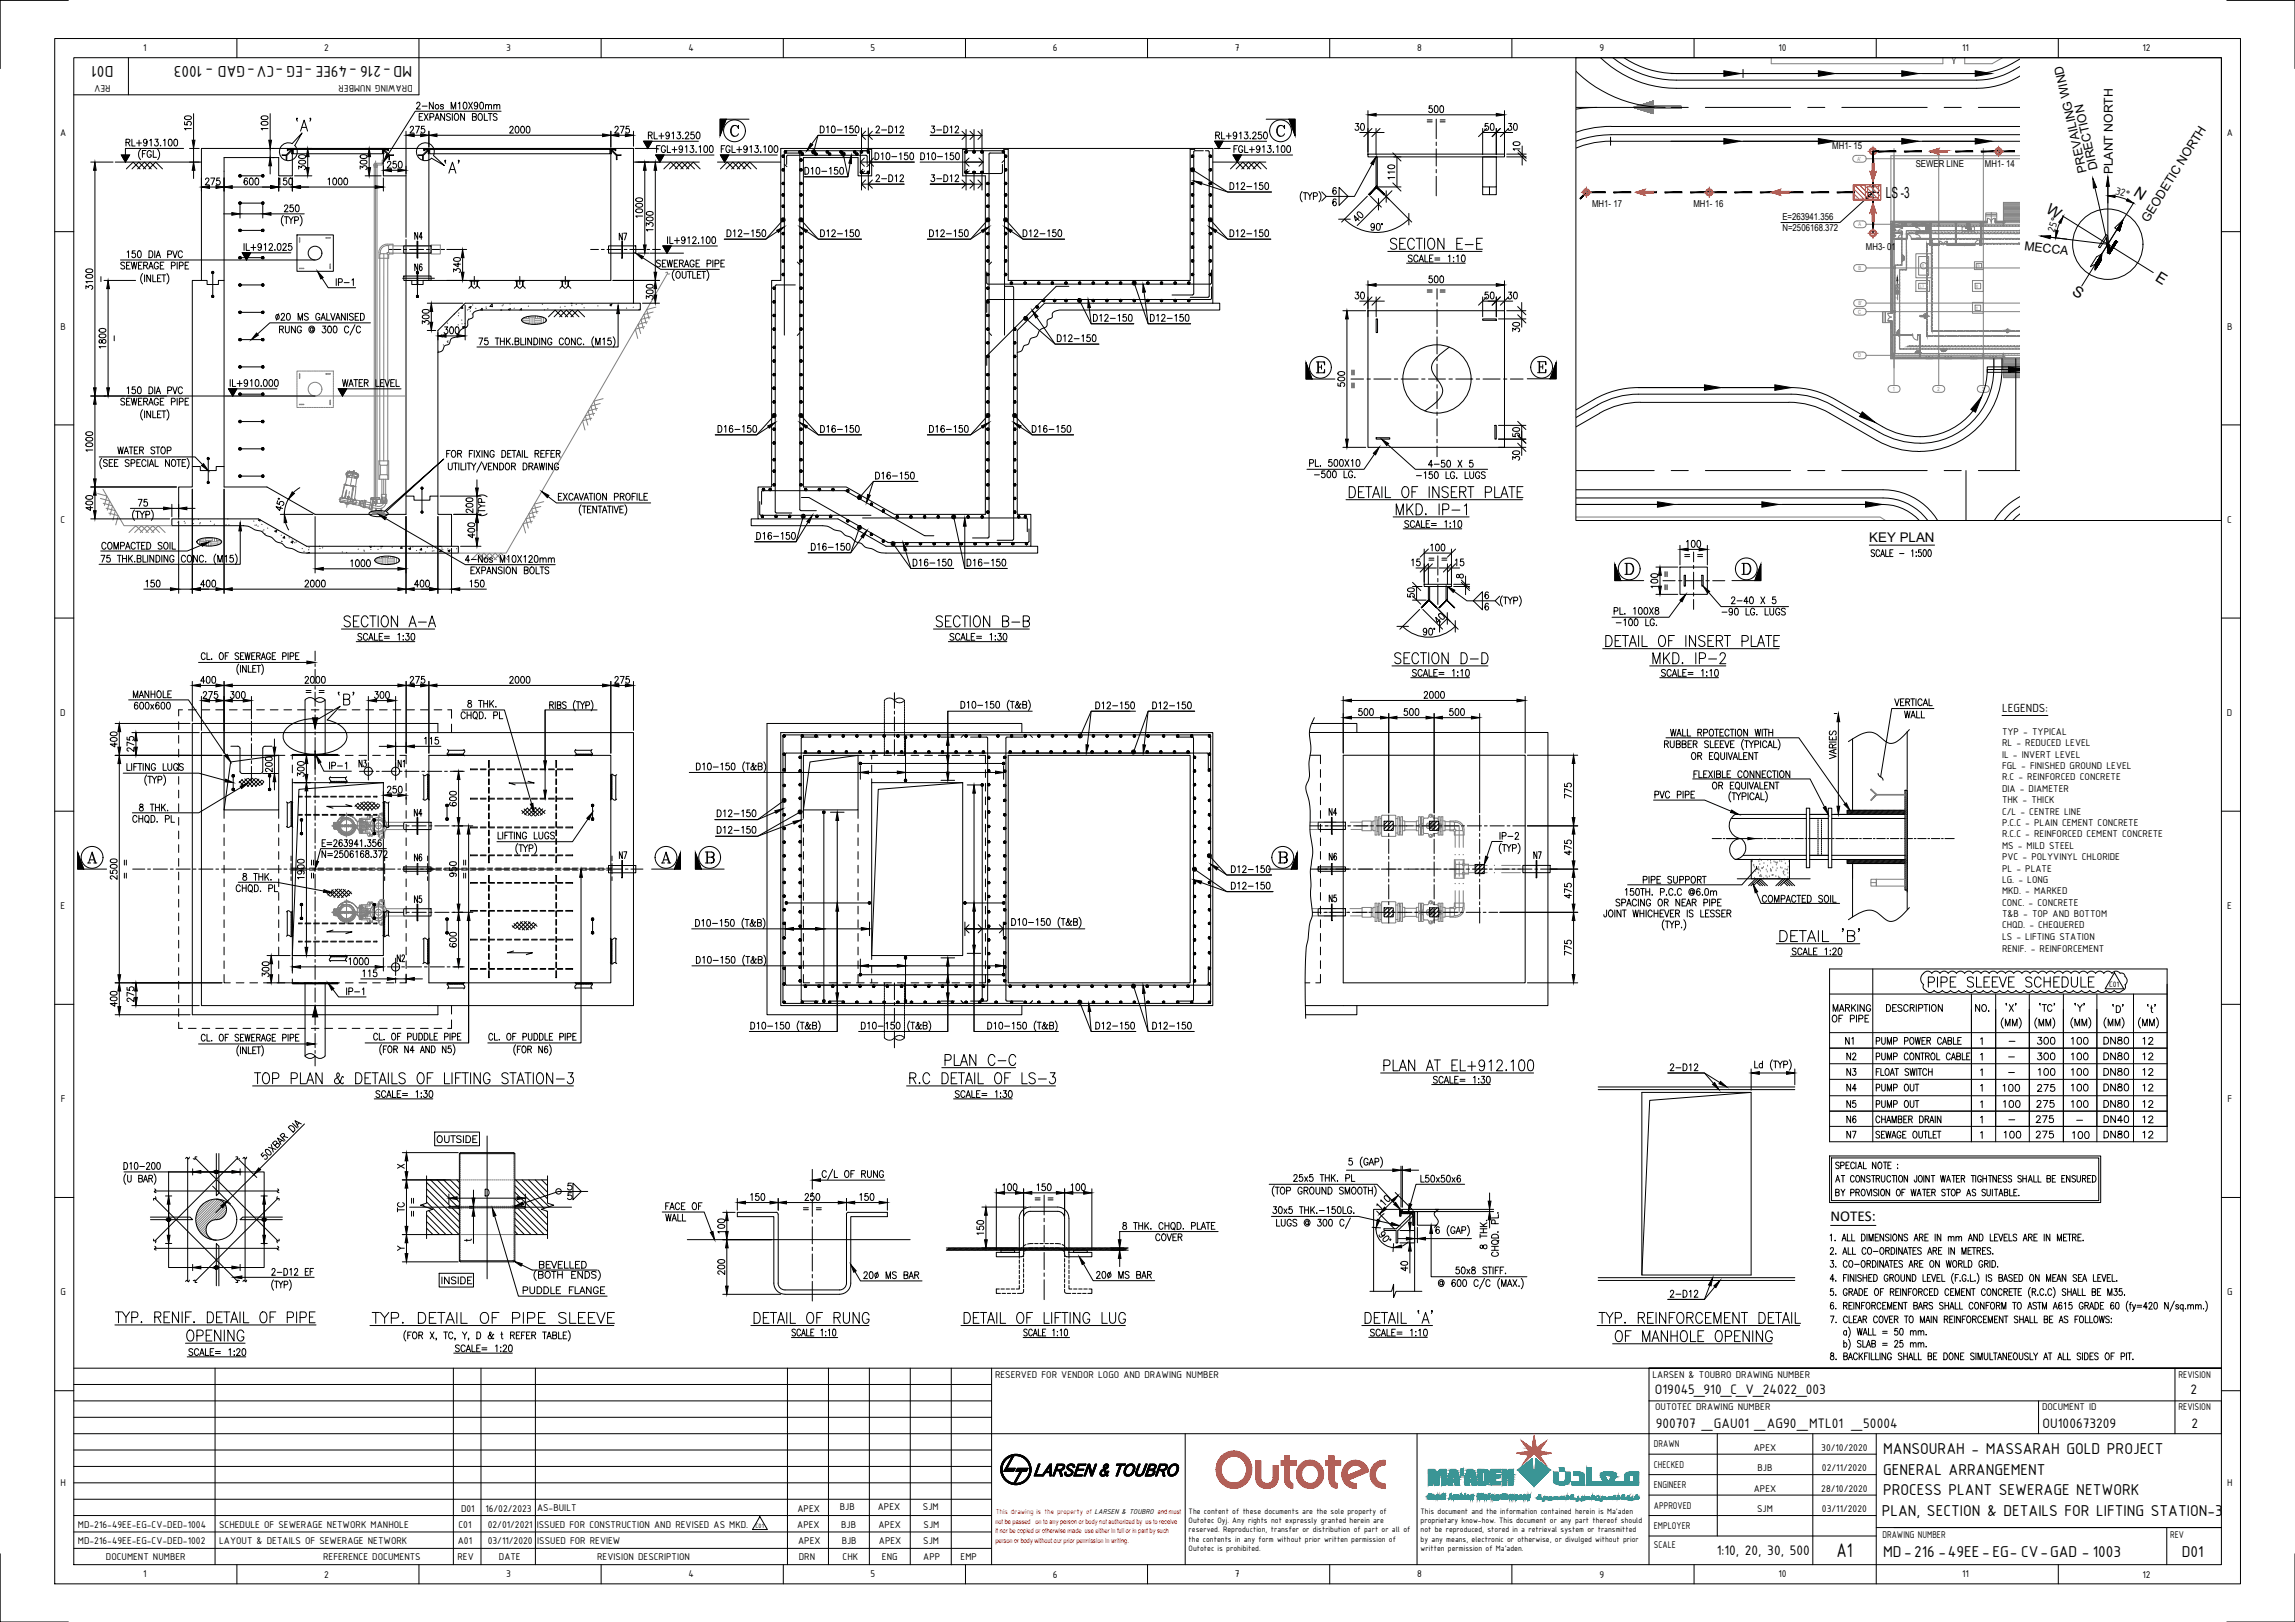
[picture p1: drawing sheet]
<svg xmlns="http://www.w3.org/2000/svg" width="841mm" height="594mm" viewBox="0 0 841 594" stroke-linecap="round" stroke-linejoin="round" font-family="sans-serif">
<defs><g id="words">
<text font-size="7.8" x="673" y="570.3">A1</text>
<text font-size="7.1" x="705.9" y="362.7">PIPE SLEEVE SCHEDULE</text>
<g font-size="6.2">
<text x="41.6" y="24.1" transform="rotate(180 41.6 24.1)">D01</text>
<text x="151" y="24.1" transform="rotate(180 151 24.1)">MD-216 -49EE -EG -CV-GAD - 1003</text>
<text x="155.9" y="100.5" transform="rotate(-90 155.9 100.5)">N6</text>
<text x="450.5" y="327">D12-150</text>
<text x="671" y="371.8">MARKING</text>
<text x="723.2" y="371.8">NO.</text>
<text x="733.1" y="401.1">100</text>
<text x="745.8" y="401.1">275</text>
<text x="758.5" y="418.4">100</text>
<text x="190.9" y="475.2">PUDDLE FLANGE</text>
<text x="690.1" y="532.6">MANSOURAH - MASSARAH GOLD PROJECT</text>
<text x="690.1" y="540.1">GENERAL ARRANGEMENT</text>
<text x="690.1" y="547.6">PROCESS PLANT SEWERAGE NETWORK</text>
<text x="689.6" y="555.1">PLAN, SECTION &amp; DETAILS FOR LIFTING STATION-3</text>
<text x="690.1" y="570.1">MD-216 -49EE-EG- CV-GAD - 1003</text>
<text x="799.5" y="570.1">D01</text>
</g>
<g font-size="5.7">
<text x="236.7" y="52.2">RL+913.250</text>
<text x="299.9" y="49.7">D10-150</text>
<text x="320" y="49.7">2-D12</text>
<text x="340.4" y="49.7">3-D12</text>
<text x="444.5" y="52.2">RL+913.250</text>
<text x="45.2" y="54.7">RL+913.100</text>
<text x="263.5" y="57.1">FGL+913.100</text>
<text x="319.6" y="59.6">D10-150</text>
<text x="336.5" y="59.6">D10-150</text>
<text x="451.2" y="57.1">FGL+913.100</text>
<text x="294.2" y="64.9">D10-150</text>
<text x="320" y="67.7">2-D12</text>
<text x="340.4" y="67.7">3-D12</text>
<text x="449.8" y="70.6">D12-150</text>
<text x="151" y="88.9">N4</text>
<text x="226.1" y="89.3">N7</text>
<text x="265.6" y="87.8">D12-150</text>
<text x="299.9" y="87.8">D12-150</text>
<text x="339.7" y="87.8">D12-150</text>
<text x="373.9" y="87.8">D12-150</text>
<text x="449.8" y="87.8">D12-150</text>
<text x="122.4" y="105.8">IP-1</text>
<text x="399.7" y="118.9">D12-150</text>
<text x="420.9" y="118.9">D12-150</text>
<text x="386.6" y="126.3">D12-150</text>
<text x="124.5" y="142.9">WATER LEVEL</text>
<text x="262.1" y="159.5">D16-150</text>
<text x="299.9" y="159.5">D16-150</text>
<text x="339.7" y="159.5">D16-150</text>
<text x="377.5" y="159.5">D16-150</text>
<text x="320" y="176.7">D16-150</text>
<text x="36.3" y="202.5">COMPACTED SOIL</text>
<text x="276.6" y="198.6">D16-150</text>
<text x="296.3" y="202.8">D16-150</text>
<text x="333.7" y="208.5">D16-150</text>
<text x="353.5" y="208.5">D16-150</text>
<text x="400.8" y="260.7">D12-150</text>
<text x="421.6" y="260.7">D12-150</text>
<text x="697.1" y="264.2">WALL</text>
<text x="119.9" y="282.9">IP-1</text>
<text x="130.5" y="282.2">N3</text>
<text x="605.7" y="293.5">PVC PIPE</text>
<text x="486.1" y="299.9">N4</text>
<text x="151" y="300.2">N4</text>
<text x="262.1" y="300.2">D12-150</text>
<text x="262.1" y="306.6">D12-150</text>
<text x="548.9" y="308.7">IP-2</text>
<text x="151" y="316.4">N6</text>
<text x="226.1" y="315.7">N7</text>
<text x="486.1" y="316.1">N6</text>
<text x="561.3" y="315.7">N7</text>
<text x="450.5" y="320.7">D12-150</text>
<text x="601.1" y="324.6">PIPE SUPPORT</text>
<text x="151" y="332">N5</text>
<text x="486.1" y="331.6">N5</text>
<text x="644.9" y="331.6">COMPACTED SOIL</text>
<text x="144.6" y="353.5">N2</text>
<text x="400.8" y="378.2">D12-150</text>
<text x="421.6" y="378.2">D12-150</text>
<text x="675.6" y="383.8">N1</text>
<text x="686.5" y="383.8">PUMP POWER CABLE</text>
<text x="745.8" y="383.8">300</text>
<text x="758.1" y="383.8">100</text>
<text x="770.1" y="383.5">DN80</text>
<text x="784.6" y="383.8">12</text>
<text x="675.9" y="389.5">N2</text>
<text x="745.8" y="389.5">300</text>
<text x="758.1" y="389.5">100</text>
<text x="770.1" y="389.5">DN80</text>
<text x="784.6" y="389.5">12</text>
<text x="611" y="393.3">2-D12</text>
<text x="675.9" y="395.1">N3</text>
<text x="746.1" y="395.1">100</text>
<text x="758.1" y="395.1">100</text>
<text x="770.1" y="395.1">DN80</text>
<text x="784.6" y="395.1">12</text>
<text x="675.9" y="400.8">N4</text>
<text x="686.5" y="400.8">PUMP OUT</text>
<text x="758.1" y="400.8">100</text>
<text x="770.1" y="400.8">DN80</text>
<text x="784.6" y="400.8">12</text>
<text x="675.9" y="406.8">N5</text>
<text x="686.5" y="406.8">PUMP OUT</text>
<text x="733.4" y="406.8">100</text>
<text x="745.4" y="406.8">275</text>
<text x="758.1" y="406.8">100</text>
<text x="770.1" y="406.8">DN80</text>
<text x="784.6" y="406.8">12</text>
<text x="675.9" y="412.4">N6</text>
<text x="745.4" y="412.4">275</text>
<text x="770.1" y="412.4">DN40</text>
<text x="784.6" y="412.4">12</text>
<text x="159.5" y="419.8">OUTSIDE</text>
<text x="675.9" y="418">N7</text>
<text x="733.4" y="418">100</text>
<text x="745.4" y="418">275</text>
<text x="770.1" y="418">DN80</text>
<text x="784.6" y="418">12</text>
<text x="519.6" y="434.3">L50x50x6</text>
<text x="196.8" y="465.7">BEVELLED</text>
<text x="161.2" y="471.3">INSIDE</text>
<text x="315.7" y="469.5">20 MS BAR</text>
<text x="400.8" y="469.5">20 MS BAR</text>
<text x="611" y="476.2">2-D12</text>
</g>
<g font-size="5.6">
<text x="781.6" y="71.4" transform="rotate(32 781.6 71.4)">N</text>
<text x="691.1" y="72.4">LS -3</text>
<text x="749.5" y="77.5" transform="rotate(32 749.5 77.5)">W</text>
<text x="758.9" y="107.8" transform="rotate(32 758.9 107.8)">S</text>
<text x="789.5" y="102.5" transform="rotate(32 789.5 102.5)">E</text>
</g>
<text font-size="5.5" x="670.8" y="447.4">NOTES:</text>
<g font-size="5.4">
<text x="606.5" y="510.6">O19045_910_C_V_24022_003</text>
<text x="802.7" y="510.6">2</text>
<text x="606.8" y="523.1">900707 _GAU01 _AG90_MTL01 _50004</text>
<text x="748.5" y="523.1">OU100673209</text>
<text x="803" y="523.1">2</text>
<text x="629.1" y="569.7">1:10, 20, 30, 500</text>
</g>
<text font-size="5.3" x="149.2" y="282.2" transform="rotate(-90 149.2 282.2)">N1</text>
<text font-size="4.9" x="685" y="198.6">KEY PLAN</text>
<text font-size="4.7" x="733.7" y="260.9">LEGENDS:</text>
<g font-size="4.5">
<text x="764.8" y="62.9" transform="rotate(-103 764.8 62.9)">PREVAILING WIND</text>
<text x="768.8" y="62" transform="rotate(-103 768.8 62)">DIRECTION</text>
<text x="774.3" y="63.9" transform="rotate(-90 774.3 63.9)">PLANT NORTH</text>
<text x="787.2" y="81.6" transform="rotate(-58 787.2 81.6)">GEODETIC NORTH</text>
<text x="741.8" y="91.5" transform="rotate(7 741.8 91.5)">MECCA</text>
</g>
<g font-size="4.4">
<text x="491.1" y="76.6" transform="rotate(-90 491.1 76.6)">6 6</text>
<text x="53.3" y="186.6" transform="rotate(-90 53.3 186.6)">75</text>
<text x="546.8" y="224.7" transform="rotate(-90 546.8 224.7)">6 6</text>
<text x="144.6" y="445.2">TC</text>
</g>
<g font-size="4.1">
<text x="774.9" y="71" transform="rotate(16 774.9 71)">32°</text>
<text x="752.8" y="85.3" transform="rotate(-70 752.8 85.3)">25°</text>
</g>
<text font-size="4" fill="#808080" x="697.1" y="108.7" transform="rotate(-90 697.1 108.7)">UP</text>
<g font-size="3.9">
<text x="52.5" y="18.8">1</text>
<text x="118.8" y="18.9">2</text>
<text x="185.5" y="18.7">3</text>
<text x="252.3" y="18.8">4</text>
<text x="319" y="18.7">5</text>
<text x="385.9" y="18.8">6</text>
<text x="452.6" y="18.8">7</text>
<text x="519.3" y="18.8">8</text>
<text x="586.1" y="18.7">9</text>
<text x="651.7" y="18.8">10</text>
<text x="719.1" y="18.8">11</text>
<text x="785.1" y="18.9">12</text>
<text x="40.5" y="31" transform="rotate(180 40.5 31)">REV</text>
<text x="151.2" y="31" transform="rotate(180 151.2 31)">DRAWING NUMBER</text>
<text x="22" y="50">A</text>
<text x="816" y="50">A</text>
<text x="22.2" y="120.7">B</text>
<text x="816.2" y="120.7">B</text>
<text x="22.2" y="191.4">C</text>
<text x="816.2" y="191.4">C</text>
<text x="22.1" y="262.2">D</text>
<text x="816.1" y="262.2">D</text>
<text x="733.7" y="269.2">TYP - TYPICAL</text>
<text x="733.7" y="273.4">RL - REDUCED LEVEL</text>
<text x="733.7" y="277.5">IL - INVERT LEVEL</text>
<text x="733.7" y="281.7">FGL - FINISHED GROUND LEVEL</text>
<text x="733.7" y="285.8">R.C - REINFORCED CONCRETE</text>
<text x="733.7" y="290">DIA - DIAMETER</text>
<text x="733.7" y="294.2">THK - THICK</text>
<text x="733.7" y="298.3">C/L - CENTRE LINE</text>
<text x="733.7" y="302.5">P.C.C - PLAIN CEMENT CONCRETE</text>
<text x="733.7" y="306.7">R.C.C - REINFORCED CEMENT CONCRETE</text>
<text x="733.7" y="310.9">MS - MILD STEEL</text>
<text x="733.7" y="315">PVC - POLYVINYL CHLORIDE</text>
<text x="733.7" y="319.2">PL - PLATE</text>
<text x="733.7" y="323.4">LG. - LONG</text>
<text x="733.7" y="327.5">MKD. - MARKED</text>
<text x="22.2" y="333">E</text>
<text x="733.7" y="331.7">CONC. - CONCRETE</text>
<text x="733.7" y="335.8">T&amp;B - TOP AND BOTTOM</text>
<text x="816.2" y="333">E</text>
<text x="733.7" y="340">CHQD. - CHEQUERED</text>
<text x="733.7" y="344.4">LS - LIFTING STATION</text>
<text x="733.7" y="348.8">RENIF. - REINFORCEMENT</text>
<text x="22.3" y="403.7">F</text>
<text x="816.3" y="403.7">F</text>
<text x="22.2" y="474.4">G</text>
<text x="816.2" y="474.4">G</text>
<text x="364.6" y="504.6">RESERVED FOR VENDOR LOGO AND DRAWING NUMBER</text>
<text x="605.6" y="504.6">LARSEN &amp; TOUBRO DRAWING NUMBER</text>
<text x="798.3" y="504.6">REVISION</text>
<text x="606.5" y="516.6">OUTOTEC DRAWING NUMBER</text>
<text x="748.3" y="516.6">DOCUMENT ID</text>
<text x="798.3" y="516.6">REVISION</text>
<text x="606.1" y="530.1">DRAWN</text>
<text x="642.7" y="531.3">APEX</text>
<text x="667.4" y="531.3">30/10/2020</text>
<text x="606.1" y="537.6">CHECKED</text>
<text x="644" y="538.8">BJB</text>
<text x="667.7" y="538.8">02/11/2020</text>
<text x="22.2" y="544.2">H</text>
<text x="606.1" y="545.1">ENGINEER</text>
<text x="816.2" y="544.2">H</text>
<text x="642.7" y="546.4">APEX</text>
<text x="667.4" y="546.4">28/10/2020</text>
<text x="168.9" y="553.7">D01</text>
<text x="177.9" y="553.7">16/02/2023</text>
<text x="196.8" y="553.3">AS-BUILT</text>
<text x="292.3" y="553.7">APEX</text>
<text x="307.7" y="553.1">BJB</text>
<text x="321.7" y="553.2">APEX</text>
<text x="338.2" y="553.1">SJM</text>
<text x="606.1" y="552.6">APPROVED</text>
<text x="643.9" y="553.9">SJM</text>
<text x="667.7" y="553.9">03/11/2020</text>
<text x="28.6" y="559.6">MD-216-49EE-EG-CV-DED-1004</text>
<text x="80.3" y="559.6">SCHEDULE OF SEWERAGE NETWORK MANHOLE</text>
<text x="168" y="559.6">C01</text>
<text x="178.7" y="559.6">02/01/2021</text>
<text x="196.7" y="559.6">ISSUED FOR CONSTRUCTION AND REVISED AS MKD.</text>
<text x="292.2" y="559.6">APEX</text>
<text x="308.3" y="559.6">BJB</text>
<text x="321.9" y="559.6">APEX</text>
<text x="338.4" y="559.6">SJM</text>
<text x="606.1" y="560.1">EMPLOYER</text>
<text x="689.8" y="563.2">DRAWING NUMBER</text>
<text x="795.3" y="563.2">REV</text>
<text x="28.6" y="565.6">MD-216-49EE-EG-CV-DED-1002</text>
<text x="80.3" y="565.6">LAYOUT &amp; DETAILS OF SEWERAGE NETWORK</text>
<text x="167.8" y="565.6">A01</text>
<text x="178.7" y="565.6">03/11/2020</text>
<text x="196.9" y="565.6">ISSUED FOR REVIEW</text>
<text x="292.5" y="565.6">APEX</text>
<text x="308.5" y="565.6">BJB</text>
<text x="322.1" y="565.6">APEX</text>
<text x="338.4" y="565.6">SJM</text>
<text x="606.1" y="567">SCALE</text>
<text x="38.8" y="571.3">DOCUMENT NUMBER</text>
<text x="118.4" y="571.3">REFERENCE DOCUMENTS</text>
<text x="167.7" y="571.3">REV</text>
<text x="182.8" y="571.3">DATE</text>
<text x="218.8" y="571.3">REVISION DESCRIPTION</text>
<text x="292.7" y="571.3">DRN</text>
<text x="308.8" y="571.3">CHK</text>
<text x="323.2" y="571.3">ENG</text>
<text x="338.4" y="571.3">APP</text>
<text x="352" y="571.3">EMP</text>
<text x="52.5" y="577.7">1</text>
<text x="118.8" y="577.8">2</text>
<text x="185.5" y="577.7">3</text>
<text x="252.3" y="577.7">4</text>
<text x="319" y="577.7">5</text>
<text x="385.9" y="577.8">6</text>
<text x="452.6" y="577.7">7</text>
<text x="519.3" y="577.7">8</text>
<text x="586.1" y="577.9">9</text>
<text x="651.7" y="577.7">10</text>
<text x="719.1" y="577.7">11</text>
<text x="785.1" y="577.8">12</text>
</g>
<g font-size="3.5">
<text x="671.4" y="54.7">MH1- 15</text>
<text x="702" y="61.3">SEWER LINE</text>
<text x="727.4" y="61.2">MH1- 14</text>
<text x="583.4" y="76">MH1- 17</text>
<text x="620.6" y="76">MH1- 16</text>
<text x="653.2" y="80.5">E=263941.356</text>
<text x="653.2" y="84.6">N=2506168.372</text>
<text x="683.8" y="91.7">MH3- 01</text>
</g>
<g font-size="3.1">
<text x="772.9" y="361.3">C01</text>
<text x="435.6" y="554.6">The content of these documents are the sole property of</text>
<text x="435.6" y="557.9">Outotec Oyj. Any rights not expressly granted herein are</text>
<text x="520.6" y="554.6">This document and the information contained herein is Ma'aden</text>
<text x="520.6" y="557.9">proprietary know-how. This document or any part thereof should</text>
<text x="435.6" y="561.3">reserved. Reproduction, transfer or distribution of part or all of</text>
<text x="520.6" y="561.3">not be reproduced, stored in a retrieval system or transmitted</text>
<text x="435.6" y="564.6">the contents in any form without prior written permission of</text>
<text x="435.6" y="567.9">Outotec is prohibited.</text>
<text x="520.6" y="564.6">by any means, electronic or otherwise, or divulged without prior</text>
<text x="520.6" y="567.9">written permission of Ma'aden.</text>
</g>
<text font-size="2.8" fill="#f00" x="364.9" y="554.4">This drawing is the property of LARSEN &amp; TOUBRO and must</text>
<g font-size="2.6">
<text x="735.2" y="382.8">-</text>
<text x="735.2" y="388.4">-</text>
<text x="735.2" y="394.1">-</text>
<text x="735.2" y="411.3">-</text>
<text x="760.2" y="411.7">-</text>
</g>
<text font-size="2.5" x="276.9" y="559.5">C01</text>
<g font-size="2.5" fill="#f00">
<text x="364.8" y="558">not be passed on to any person or body not authorized by us to receive</text>
<text x="364.8" y="561.7">it nor be copied or otherwise made use either in full or in part by such</text>
<text x="364.8" y="565.2">person or body without our prior permission in writing.</text>
</g>
<g font-size="2.1" fill="#808080">
<text x="680.7" y="58.9">A'</text>
<text x="681" y="82.9">A</text>
<text x="681" y="98.9">B</text>
<text x="681" y="111.8">B'</text>
<text x="681" y="114.9">C</text>
<text x="681" y="130.9">D</text>
<text x="693.7" y="143.2">1</text>
<text x="710" y="143.2">2</text>
<text x="726.3" y="143.2">3</text>
</g>
<g font-size="1.9" fill="#808080">
<text x="704" y="97.9">31</text>
<text x="724.2" y="97.8">26</text>
<text x="703.6" y="105.4">47</text>
<text x="723.9" y="105.4">10</text>
<text x="723.9" y="113.4">11</text>
</g>
<text font-size="1.2" fill="#808080" x="695.2" y="109.4" transform="rotate(-90 695.2 109.4)">UP</text>
</g></defs>
<!-- layer: _TITLEBLOCK -->
<g fill="#000" stroke="#000" stroke-width=".37">
<path d="M766.9 65.3l1.4 3.3-1.1 .3zM772.4 64.7l.6 3.6h-1.2zM772.4 71.7l2.7-.2v.9zM779.7 72.8l2.1 1.6-2.5-.8zM747.9 86.5l3.5-.2-.1 1.1zM753.3 84.4l.9 .2-.9 2.5zM756.1 79.3l-.9 2.5-.7-.4zM770.2 93.1l-.1 2.1h-1.3zM772.4 91.8h1.4l-.6 .8zM775.3 88.2l.5 .3h-.7z"/>
<path d="M767.9 96.7l-.1 2.1zM767.9 96.7h1.2l-1.3 2.1z"/>
<path d="M768.8 95.2l.3 1.5 1-1.5zM768.8 95.2l.3 1.5h-1.2z"/>
<path d="M772.4 91.8l.1 .8h.7zM772.5 92.6h.7l-.2 .3z"/>
<path d="M772.7 89l.1 .8zM772.7 89l.1 .8h-.6z"/>
<path d="M772.2 89.8l.8 2-.2-2zM772.2 89.8l.8 2h-.6z"/>
<path d="M775.1 88.5l-1.3 3.3 2-3.3zM775.1 88.5l-1.3 3.3h-.8z"/>
<path d="M777.9 80.7l-1 3.3h-1.1zM775.8 84l.9 .6 .2-.6z"/>
<circle cx="772.3" cy="89.5" r=".07"/>
<circle cx="772.4" cy="89.5" r=".07"/>
</g>
<g fill="none" stroke="#000" stroke-width=".37">
<path d="M755.8 79.1l33.3 20.7M767.7 68.8l5.5 23.9M772.4 64.7v24.8M775.1 71.9l4.3 1.2M782 74.2l-19.1 30.5M747.9 86.5l24.5 3M754.8 81.6l-1 2.9M767.8 98.6h.1M767.8 98.3l.1 .4-.1-.2M767.8 98.7v.1M767.8 98.7l.1 .1M767.9 98.2l.1 .4-.1-.3"/>
<path d="M767.9 97.8l.1 .7-.1-.6M767.9 97.6l.1 .8-.1-.7M767.9 97.6l.2 .8M767.9 97.2l.2 1.2-.2-1M767.9 97.1l.3 1.2-.3-1.2M767.9 98.1l.1 .5M767.9 96.8l.3 1.4-.3-1.3M767.9 97l.3 1.2M768 96.6l.3 1.4M768.2 96.2l.2 1.7-.3-1.5M768.2 96.2l.3 1.5M768.3 96.1l.3 1.5z"/>
<path d="M768.3 98l-.3-1.4 .2 1.6M768.3 96l.3 1.6M768.3 96l.4 1.4M768.4 97.9l-.4-1.5 .3 1.6M768.4 95.9l.4 1.3M768.5 95.7l.3 1.5M768.5 95.8l.3 1.4M768.5 95.7l.4 1.3M768.6 95.6l.4 1.4M768.7 95.3l.3 1.7M768.8 95.1l.4 1.6M768.9 95.1l.3 1.4-.3-1.4"/>
<path d="M768.9 95l.4 1.5M769 97l-.4-1.5 .4 1.5M769 94.9l.3 1.5-.3-1.4M769 94.9l.4 1.4M769.1 94.8l.3 1.5-.3-1.4M769.1 96.8l-.3-1.5 .3 1.5M769.1 96.7l-.3-1.4 .3 1.4M769.1 96.7l-.3-1.5 .3 1.5M769.1 94.7l.3 1.5-.3-1.4M769.1 94.7l.4 1.4M769.2 96.6l-.3-1.5 .3 1.5M769.3 94.5l.2 1.6-.3-1.4"/>
<path d="M769.4 94.3l.2 1.6M769.5 94.1l.3 1.6M769.6 93.9l.3 1.6M769.6 93.9l.4 1.4M769.7 93.9l.4 1.3M769.8 93.7l.3 1.2M769.9 93.5l.2 .8M770 93.3l.2 .6M770 93.3l.2 .2M770.1 95.2l-2.3 3.6M770.1 95.1l-.3-1.4 .3 1.4M770.1 94.8l-.3-1.2 .3 1.2"/>
<path d="M770.1 94.7l-.2-1.1 .2 1.1M770.1 94.5l-.2-1 .2 1.1M770.1 94.4l-.2-.9 .2 1M770.1 94.1l-.2-.7 .2 .9M770.1 94l-.1-.6 .1 .6M770.1 93.1l.1 .1M770.2 93.1l-1.9 1-2.3 3.6 1.9-1-.1 2.1M770.2 93.7l-.2-.4 .2 .5M770.2 93.3v.1M770.2 93.1v.4M770.2 93.1l-.1 2.1M772.2 90.1l.6 2.7-.6-2.6"/>
<path d="M772.2 89.9l.7 3M772.2 90.4l.6 2.4-.5-2.3M772.2 89.8l.8 3.1zM772.3 90.8l.4 2-.4-1.9M772.3 90.7l.5 2.1M772.3 91.1l.4 1.6-.3-1.5M772.3 89.6l.8 3.3M772.4 91.4l.3 1.3-.3-1.2M772.4 91.7l.2 1-.2-.9M772.4 89.5l.7 3.4M772.4 89.5h.1M772.4 89.4l.1 .1"/>
<path d="M772.4 89.6l.2-.2-.2 .3M772.4 92.1l.2 .5-.2-.3M772.4 92l.2 .7M772.4 89.5l.1 .3M772.5 89.8l.3-.4-.3 .4M772.5 92.4v.2M772.5 89.5l.1 .6M772.5 89.5h.1M772.5 89.3l.4 1.4M772.5 89.3l.4 1.3M772.6 90l.6 2.7-.2-.9M772.6 89.3l.1 .3"/>
<path d="M772.7 89.6l.1-.2-.2 .4M772.7 90.3l.3 1.4M772.7 89.3l-.2 .4 .2-.3-.2 .3 .7 3M772.7 90.4l-.2-.9 .5 2M772.7 89.6l.1 .5M772.7 89.4l-.2 .4 .2-.4M772.8 89.9l-.1-.3 .1 .4M772.8 89.4l-.2-.3 .1 .6M772.8 90.3l-.1-.7 .1 .8M772.8 90.9l.2 .5M772.9 90.9l-.4-1.4 .4 1.7M772.9 90.9l-.3-1.4 .3 1.5"/>
<path d="M773 91.8l-.6-5.5-.6-.3-2.8 4.4 .6 .4 2.2-3.7 .7 5.5 .5 .3M773 92.9l-.7-3.2 .7 3.2M773 91.8l.2 .8M773.1 91.7l.2 .9-.1-.6M773.1 91.7v.2M773.1 91.7l.2 .8M773.2 91.5l.2 .9-.2-.8M773.2 91.5l.3 .8M773.2 92.6l-.1-.9 .2 .9M773.3 91.3l.2 .9-.2-.8M773.3 92.5l-.2-.9 .2 .9M773.3 92.5l-.1-.9 .2 .9"/>
<path d="M773.3 91.3l.3 .8M773.5 92.3l-.2-.9 .2 .9M773.5 91l.1 1-.2-.8M773.5 90.9l.3 .8M773.5 91l.2 .9M773.6 92l-.2-.8 .2 .8M773.6 90.8l.2 .9-.1-.9M773.7 90.6l.2 1M773.7 90.7l.2 .9M773.8 91.8l-.3-.9 .3 .9M773.8 90.6l.2 .9M773.8 90.5l.3 .7"/>
<path d="M773.9 91.6l-.2-.9 .2 .9M773.9 90.4h.1M773.9 90.3h.1M774 90.4l.1 .8-.1-.8M774 90.4h.1M774 91.4l-.2-.9 .2 .9M774 90.4l.2 .7-.1-.6M774.1 90.5l-.1-.3 .1 .3M774.1 90.2l.2 .8-.1-.4M774.1 90.5l.1 .6M774.1 90l.2 .6M774.2 90.6l-.1-.5 .1 .5"/>
<path d="M774.2 91.2l-.2-.8 .2 .8M774.2 89.8l.2 .9-.1-.9M774.2 90.6l.1 .3M774.3 90.6l-.2-.6 .2 .6M774.3 89.8l.2 .8M774.3 91l-.2-.5 .2 .5M774.3 90.6l-.1-.7 .2 .7M774.3 90.9l-.1-.3 .1 .3M774.3 90.6v.3M774.3 89.6l.3 1M774.4 90.7l-.2-.8 .2 .8M774.4 90.8h.1"/>
<path d="M774.4 89.6l.2 .9M774.4 89.5l.2 .9zM774.4 90.7h.1M774.5 90.7l-.2-.9 .2 .9M774.5 89.5l.1 .9M774.6 89.3l.2 .9-.2-.9M774.6 90.5l-.2-.9 .2 .9M774.6 89.3l.3 .8M774.8 90.2l-.2-.9 .1 1.1M774.8 89l.1 1-.2-.9M774.8 88.9l.3 .8M774.8 89l.2 .8"/>
<path d="M774.9 90l-.2-.9 .2 .9M774.9 88.7l.3 .8M774.9 83.5l3-2.8-1.2 3.9zM775 88.6l.2 .9M775 89.8l-.2-.9 .2 .9M775.1 88.5l.2 .9-.2-.9M775.1 89.7l-.2-.9 .2 .9M775.1 88.5l.2 .8M775.2 88.3l.2 .9-.2-.9M775.2 89.5l-.2-.9 .2 .9M775.2 89.4l-.1-.9 .2 .9M775.2 88.3l.3 .7"/>
<path d="M775.3 88.2l-2.3 3.6M775.3 88.2l.5 .3M775.4 88.2l.1 .8-.1-.8M775.4 89.2l-.2-.9 .1 1M775.4 88.2l.2 .6-.1-.6M775.5 88.3l.1 .5M775.5 89l-.2-.8 .2 .8M775.6 88.9l-.2-.7 .2 .7M775.7 88.8l-.2-.5 .2 .5M775.7 88.7l-.1-.4 .1 .4M775.7 88.4v.2v-.2M775.7 88.7v-.3v.3"/>
<path d="M775.7 88.4v.2M775.8 88.6h.1M775.8 88.5h.1M775.8 88.5l-2.8 4.4M775.9 83.9h.1M775.9 83.8l.2 .4-.1-.5 .2 .6M776 84.1l-.1-.2 .1 .2M776 83.7l.1 .5-.1-.5M776 84.1v-.3v.4M776 83.6l.2 .7-.1-.7M776.1 83.6l.2 .7M776.2 83.4l.3 1-.3-1"/>
<path d="M776.3 84.3l-.2-.7 .2 .7M776.3 83.4l.2 1.1M776.3 83.2l.4 1.4M776.4 84.3l-.2-.8 .2 .9M776.4 84.4l-.2-1 .2 1M776.5 83l.3 1.5zM776.5 83l.3 1.4M776.5 82.8l.3 1.5M776.6 84.5l-.3-1.3 .3 1.3M776.6 82.7l.3 1.3-.2-1.3M776.8 82.6l.3 .9M776.8 84.3l-.3-1.4 .3 1.4"/>
<path d="M776.9 84l-.3-1.2 .3 1.2M776.9 84l-.3-1.2 .3 1.3M776.9 82.4l.2 .9M777 83.7l-.3-1.1 .2 1.2M777 83.7l-.3-1.1 .3 1.1M777 82.1l.2 .9M777.1 83.5l-.3-1.1 .3 1.1M777.1 83.4l-.3-1 .3 1.1M777.1 82l.2 .8-.2-.8M777.1 83.4l-.3-1 .3 1M777.1 81.9l.2 .7M777.1 83.2l-.2-.9 .2 1"/>
<path d="M777.1 83.2l-.2-1 .2 1M777.1 81.9l.2 .7-.1-.7M777.2 83.1l-.2-.9 .2 .9M777.2 81.8l.2 .7-.2-.7M777.3 82.7l-.2-.7 .1 .9M777.3 81.7l.1 .6M777.4 82.5l-.2-.7 .2 .8M777.4 82.4l-.2-.6 .2 .6M777.4 82.4l-.1-.7 .1 .7M777.4 81.5l.1 .6M777.4 82.2l-.1-.6 .1 .6M777.5 82.1l-.1-.5 .1 .5"/>
<path d="M777.5 81.3l.1 .5M777.5 82l-.1-.5 .1 .5M777.5 81.9l-.1-.4 .1 .4M777.6 81.8l-.2-.4 .2 .5M777.6 81.8l-.1-.4 .1 .4M777.6 81.7l-.1-.4 .1 .4M777.6 81.6l-.1-.3 .1 .4M777.6 81.1v.4M777.6 81.6v-.3v.3M777.6 81.5v-.3v.3M777.7 81.4l-.1-.3 .1 .3M777.7 81.3l-.1-.2 .1 .2"/>
<path d="M777.7 81.3v-.3v.3M777.7 80.9l.1 .2M777.8 81.1l-.1 .1M777.8 81h.1M777.8 80.8v.2M777.9 80.8h.1M777.9 80.7l-2 3.3M777.9 80.7h.1M771 356.5a1.84 1.84 0 0 1 3 0 1.79 1.79 0 0 1 2.9 0M774.9 356.2l3.4 6h-6.9zM776.9 356.5a1.33 1.33 0 0 1 1.8 1.2 1.85 1.85 0 0 1 0 3 1.37 1.37 0 0 1-.9 2 1.85 1.85 0 0 1-3 0 1.83 1.83 0 0 1-3 0M768.8 362.7a1.84 1.84 0 0 0 3 0"/>
<path d="M278.5 555.5l2.7 4.7h-5.5z"/>
<circle cx="772.4" cy="89.4" r="12.9"/>
</g>
<!-- layer: Line -->
<g fill="#808080" stroke="#808080" stroke-width=".37">
<path d="M699.1 126.8v.2l.9-.2zM699.1 127l.9-.2v.2z"/>
<path d="M700.4 126.8v.2l.4-.2zM700.4 127l.4-.2v.2z"/>
<path d="M701.2 126.8v.2l1.2-.2zM701.2 127l1.2-.2v.2z"/>
<path d="M702.8 126.8v.2l.4-.2zM702.8 127l.4-.2v.2z"/>
<path d="M703.6 126.8v.2l1.2-.2zM703.6 127l1.2-.2v.2z"/>
<path d="M705.2 126.8v.2l.4-.2zM705.2 127l.4-.2v.2z"/>
<path d="M706 126.8v.2l1.2-.2zM706 127l1.2-.2v.2z"/>
<path d="M707.6 126.8v.2l.4-.2zM707.6 127l.4-.2v.2z"/>
<path d="M708.4 126.8v.2l1.2-.2zM708.4 127l1.2-.2v.2z"/>
<path d="M710 126.8v.2l.4-.2zM710 127l.4-.2v.2z"/>
<path d="M710.8 126.8v.2l1.2-.2zM710.8 127l1.2-.2v.2z"/>
<path d="M712.4 126.8v.2l.4-.2zM712.4 127l.4-.2v.2z"/>
<path d="M713.2 126.8v.2l1.2-.2zM713.2 127l1.2-.2v.2z"/>
<path d="M714.8 126.8v.2l.4-.2zM714.8 127l.4-.2v.2z"/>
<path d="M715.6 126.8v.2l1.2-.2zM715.6 127l1.2-.2v.2z"/>
<path d="M717.2 126.8v.2l.4-.2zM717.2 127l.4-.2v.2z"/>
<path d="M718 126.8v.2l1.2-.2zM718 127l1.2-.2v.2z"/>
<path d="M719.6 126.8v.2l.4-.2zM719.6 127l.4-.2v.2z"/>
<path d="M720.4 126.8v.2l1.2-.2zM720.4 127l1.2-.2v.2z"/>
<path d="M722 126.8v.2l.4-.2zM722 127l.4-.2v.2z"/>
<path d="M722.8 126.8v.2l1.2-.2zM722.8 127l1.2-.2v.2z"/>
<path d="M724.4 126.8v.2l.4-.2zM724.4 127l.4-.2v.2z"/>
<path d="M725.2 126.8v.2l1.2-.2zM725.2 127l1.2-.2v.2z"/>
<path d="M726.8 126.8v.2l.4-.2zM726.8 127l.4-.2v.2z"/>
<path d="M727.6 126.8v.2l1.2-.2zM727.6 127l1.2-.2v.2z"/>
<path d="M729.2 126.8v.2l.4-.2zM729.2 127l.4-.2v.2z"/>
<path d="M730 126.8v.2l1.2-.2zM730 127l1.2-.2v.2z"/>
<path d="M731.6 126.8v.2l.4-.2zM731.6 127l.4-.2v.2z"/>
<path d="M732.4 126.8v.2l1.2-.2zM732.4 127l1.2-.2v.2z"/>
<path d="M734 126.8v.2l.4-.2zM734 127l.4-.2v.2z"/>
<path d="M734.8 126.8v.2l1.2-.2zM734.8 127l1.2-.2v.2z"/>
<path d="M736.4 126.8v.2l.4-.2zM736.4 127l.4-.2v.2z"/>
<path d="M737.2 126.8v.2l1.2-.2zM737.2 127l1.2-.2v.2z"/>
<path d="M738.8 126.8v.2l.4-.2zM738.8 127l.4-.2v.2z"/>
<path d="M739.6 127h.6v-.2zM739.6 126.8h.6l-.6 .2z"/>
<path d="M699.1 85.4v.2l.9-.2zM699.1 85.6l.9-.2v.2z"/>
<path d="M700.4 85.4v.2l.4-.2zM700.4 85.6l.4-.2v.2z"/>
<path d="M701.2 85.4v.2l1.2-.2zM701.2 85.6l1.2-.2v.2z"/>
<path d="M702.8 85.4v.2l.4-.2zM702.8 85.6l.4-.2v.2z"/>
<path d="M703.6 85.4v.2l1.2-.2zM703.6 85.6l1.2-.2v.2z"/>
<path d="M705.2 85.4v.2l.4-.2zM705.2 85.6l.4-.2v.2z"/>
<path d="M706 85.4v.2l1.2-.2zM706 85.6l1.2-.2v.2z"/>
<path d="M707.6 85.4v.2l.4-.2zM707.6 85.6l.4-.2v.2z"/>
<path d="M708.4 85.4v.2l1.2-.2zM708.4 85.6l1.2-.2v.2z"/>
<path d="M710 85.4v.2l.4-.2zM710 85.6l.4-.2v.2z"/>
<path d="M710.8 85.4v.2l1.2-.2zM710.8 85.6l1.2-.2v.2z"/>
<path d="M712.4 85.4v.2l.4-.2zM712.4 85.6l.4-.2v.2z"/>
<path d="M713.2 85.4v.2l1.2-.2zM713.2 85.6l1.2-.2v.2z"/>
<path d="M714.8 85.4v.2l.4-.2zM714.8 85.6l.4-.2v.2z"/>
<path d="M715.6 85.4v.2l1.2-.2zM715.6 85.6l1.2-.2v.2z"/>
<path d="M717.2 85.4v.2l.4-.2zM717.2 85.6l.4-.2v.2z"/>
<path d="M718 85.4v.2l1.2-.2zM718 85.6l1.2-.2v.2z"/>
<path d="M719.6 85.4v.2l.4-.2zM719.6 85.6l.4-.2v.2z"/>
<path d="M720.4 85.4v.2l1.2-.2zM720.4 85.6l1.2-.2v.2z"/>
<path d="M722 85.4v.2l.4-.2zM722 85.6l.4-.2v.2z"/>
<path d="M722.8 85.4v.2l1.2-.2zM722.8 85.6l1.2-.2v.2z"/>
<path d="M724.4 85.4v.2l.4-.2zM724.4 85.6l.4-.2v.2z"/>
<path d="M725.2 85.4v.2l1.2-.2zM725.2 85.6l1.2-.2v.2z"/>
<path d="M726.8 85.4v.2l.4-.2zM726.8 85.6l.4-.2v.2z"/>
<path d="M727.6 85.4v.2l1.2-.2zM727.6 85.6l1.2-.2v.2z"/>
<path d="M729.2 85.4v.2l.4-.2zM729.2 85.6l.4-.2v.2z"/>
<path d="M730 85.4v.2l1.2-.2zM730 85.6l1.2-.2v.2z"/>
<path d="M731.6 85.4v.2l.4-.2zM731.6 85.6l.4-.2v.2z"/>
<path d="M732.4 85.4v.2l1.2-.2zM732.4 85.6l1.2-.2v.2z"/>
<path d="M734 85.4v.2l.4-.2zM734 85.6l.4-.2v.2z"/>
<path d="M734.8 85.4v.2l1.2-.2zM734.8 85.6l1.2-.2v.2z"/>
<path d="M736.4 85.4v.2l.4-.2zM736.4 85.6l.4-.2v.2z"/>
<path d="M737.2 85.4v.2l1.2-.2zM737.2 85.6l1.2-.2v.2z"/>
<path d="M738.8 85.4v.2l.4-.2zM738.8 85.6l.4-.2v.2z"/>
<path d="M739.6 85.6h.6v-.2zM739.6 85.4h.6l-.6 .2z"/>
<path d="M739.9 123v.2l.3-.2zM739.9 123.2l.3-.2z"/>
<path d="M739.1 123.2h.4v-.2zM739.1 123h.4l-.4 .2z"/>
<path d="M737.6 123.2h1.1v-.2zM737.6 123h1.1l-1.1 .2z"/>
<path d="M736.8 123.2h.3v-.2zM736.8 123h.3l-.3 .2z"/>
<path d="M735.1 123.2h1.2v-.2zM735.1 123h1.2l-1.2 .2z"/>
<path d="M734.3 123.2h.4v-.2zM734.3 123h.4l-.4 .2z"/>
<path d="M732.7 123.2h1.3v-.2zM732.7 123h1.3l-1.3 .2z"/>
<path d="M731.9 123.2h.5v-.2zM731.9 123h.5l-.5 .2z"/>
<path d="M730.3 123.2h1.2v-.2zM730.3 123h1.2l-1.2 .2z"/>
<path d="M729.6 123.2h.3v-.2zM729.6 123h.3l-.3 .2z"/>
<path d="M727.9 123.2h1.2v-.2zM727.9 123h1.2l-1.2 .2z"/>
<path d="M727.1 123.2h.4v-.2zM727.1 123h.4l-.4 .2z"/>
<path d="M725.5 123.2h1.2v-.2zM725.5 123h1.2l-1.2 .2z"/>
<path d="M724.7 123.2h.5v-.2zM724.7 123h.5l-.5 .2z"/>
<path d="M723.1 123.2h1.3v-.2zM723.1 123h1.3l-1.3 .2z"/>
<path d="M722.3 123.2h.4v-.2zM722.3 123h.4l-.4 .2z"/>
<path d="M720.8 123.2h1.1v-.2zM720.8 123h1.1l-1.1 .2z"/>
<path d="M719.9 123.2h.4v-.2zM719.9 123h.4l-.4 .2z"/>
<path d="M718.3 123.2h1.2v-.2zM718.3 123h1.2l-1.2 .2z"/>
<path d="M717.5 123.2h.4v-.2zM717.5 123h.4l-.4 .2z"/>
<path d="M715.9 123.2h1.3v-.2zM715.9 123h1.3l-1.3 .2z"/>
<path d="M715.1 123.2h.4v-.2zM715.1 123h.4l-.4 .2z"/>
<path d="M713.5 123.2h1.2v-.2zM713.5 123h1.2l-1.2 .2z"/>
<path d="M712.8 123.2h.3v-.2zM712.8 123h.3l-.3 .2z"/>
<path d="M711.1 123.2h1.2v-.2zM711.1 123h1.2l-1.2 .2z"/>
<path d="M710.3 123.2h.4v-.2zM710.3 123h.4l-.4 .2z"/>
<path d="M708.7 123.2h1.2v-.2zM708.7 123h1.2l-1.2 .2z"/>
<path d="M707.9 123.2h.4v-.2zM707.9 123h.4l-.4 .2z"/>
<path d="M706.1 123.2h1.4v-.2zM706.1 123h1.4l-1.4 .2z"/>
<path d="M706 122.4l.2 .7zM706 122.4l.2 .7z"/>
<path d="M706 121.6l.2 .4zM706 121.6l.2 .4z"/>
<path d="M706 119.9l.2 1.3zM706 119.9l.2 1.3z"/>
<path d="M706 119.1l.2 .5zM706 119.1l.2 .5z"/>
<path d="M706 117.6l.2 1.2zM706 117.6l.2 1.2z"/>
<path d="M706 116.8l.2 .4zM706 116.8l.2 .4z"/>
<path d="M706 115.2l.2 1.1zM706 115.2l.2 1.1z"/>
<path d="M706 114.4l.2 .3zM706 114.4l.2 .3z"/>
<path d="M706 112.7l.2 1.3zM706 112.7l.2 1.3z"/>
<path d="M706 111.9l.2 .5zM706 111.9l.2 .5z"/>
<path d="M706 110.3l.2 1.3zM706 110.3l.2 1.3z"/>
<path d="M706 109.6l.2 .4zM706 109.6l.2 .4z"/>
<path d="M706 108l.2 1.1zM706 108l.2 1.1z"/>
<path d="M706 107.2l.2 .3zM706 107.2l.2 .3z"/>
<path d="M706 105.6l.2 1.1zM706 105.6l.2 1.1z"/>
<path d="M706 104.7l.2 .5zM706 104.7l.2 .5z"/>
<path d="M706 103.1l.2 1.3zM706 103.1l.2 1.3z"/>
<path d="M706 102.3l.2 .5zM706 102.3l.2 .5z"/>
<path d="M706 100.8l.2 1.2zM706 100.8l.2 1.2z"/>
<path d="M706 100l.2 .3zM706 100l.2 .3z"/>
<path d="M706 98.4l.2 1.1zM706 98.4l.2 1.1z"/>
<path d="M706 97.6l.2 .3zM706 97.6l.2 .3z"/>
<path d="M706 95.9l.2 1.3zM706 95.9l.2 1.3z"/>
<path d="M706 95.1l.2 .5zM706 95.1l.2 .5z"/>
<path d="M706 93.6l.2 1.2zM706 93.6l.2 1.2z"/>
<path d="M706 92.8l.2 .3zM706 92.8l.2 .3z"/>
<path d="M706 91.2l.2 1.1zM706 91.2l.2 1.1z"/>
<path d="M706 90.4l.2 .3zM706 90.4l.2 .3z"/>
<path d="M706 89.3l.2 .6zM706 89.3l.2 .6z"/>
<path d="M706.1 89.2h1.4zM706.1 89.3l1.4-.1z"/>
<path d="M707.9 89.2h.4zM707.9 89.3l.4-.1z"/>
<path d="M708.7 89.2h1.2zM708.7 89.3l1.2-.1z"/>
<path d="M710.3 89.2h.4zM710.3 89.3l.4-.1z"/>
<path d="M711.1 89.2h1.2zM711.1 89.3l1.2-.1z"/>
<path d="M712.8 89.2h.3zM712.8 89.3l.3-.1z"/>
<path d="M713.5 89.2h1.2zM713.5 89.3l1.2-.1z"/>
<path d="M715.1 89.2h.4zM715.1 89.3l.4-.1z"/>
<path d="M715.9 89.2h1.3zM715.9 89.3l1.3-.1z"/>
<path d="M717.5 89.2h.4zM717.5 89.3l.4-.1z"/>
<path d="M718.3 89.2h1.2zM718.3 89.3l1.2-.1z"/>
<path d="M719.9 89.2h.4zM719.9 89.3l.4-.1z"/>
<path d="M720.8 89.2h1.1zM720.8 89.3l1.1-.1z"/>
<path d="M722.3 89.2h.4zM722.3 89.3l.4-.1z"/>
<path d="M723.1 89.2h1.3zM723.1 89.3l1.3-.1z"/>
<path d="M724.7 89.2h.5zM724.7 89.3l.5-.1z"/>
<path d="M725.5 89.2h1.2zM725.5 89.3l1.2-.1z"/>
<path d="M727.1 89.2h.4zM727.1 89.3l.4-.1z"/>
<path d="M727.9 89.2h1.2zM727.9 89.3l1.2-.1z"/>
<path d="M729.6 89.2h.3zM729.6 89.3l.3-.1z"/>
<path d="M730.3 89.2h1.2zM730.3 89.3l1.2-.1z"/>
<path d="M731.9 89.2h.5zM731.9 89.3l.5-.1z"/>
<path d="M732.7 89.2h1.3zM732.7 89.3l1.3-.1z"/>
<path d="M734.3 89.2h.4zM734.3 89.3l.4-.1z"/>
<path d="M735.1 89.2h1.2zM735.1 89.3l1.2-.1z"/>
<path d="M736.8 89.2h.3zM736.8 89.3l.3-.1z"/>
<path d="M737.6 89.2h1.1zM737.6 89.3l1.1-.1z"/>
<path d="M739.1 89.2h.4zM739.1 89.3l.4-.1z"/>
<path d="M739.9 89.3l.3-.1zM739.9 89.2h.3z"/>
<path d="M739.6 121.2h.6zM739.6 121.3l.6-.1z"/>
<path d="M738.8 121.3l.5-.1zM738.8 121.2h.5z"/>
<path d="M737.2 121.3l1.2-.1zM737.2 121.2h1.2z"/>
<path d="M736.5 121.3l.3-.1zM736.5 121.2h.3z"/>
<path d="M734.9 121.3l1.1-.1zM734.9 121.2h1.1z"/>
<path d="M734 121.3l.4-.1zM734 121.2h.4z"/>
<path d="M732.4 121.3l1.2-.1zM732.4 121.2h1.2z"/>
<path d="M731.6 121.3l.5-.1zM731.6 121.2h.5z"/>
<path d="M730 121.3l1.3-.1zM730 121.2h1.3z"/>
<path d="M729.2 121.3l.4-.1zM729.2 121.2h.4z"/>
<path d="M727.7 121.3l1.1-.1zM727.7 121.2h1.1z"/>
<path d="M726.8 121.3l.4-.1zM726.8 121.2h.4z"/>
<path d="M725.2 121.3l1.2-.1zM725.2 121.2h1.2z"/>
<path d="M724.4 121.3l.4-.1zM724.4 121.2h.4z"/>
<path d="M722.8 121.3l1.3-.1zM722.8 121.2h1.3z"/>
<path d="M722 121.3l.4-.1zM722 121.2h.4z"/>
<path d="M720.4 121.3l1.2-.1zM720.4 121.2h1.2z"/>
<path d="M719.7 121.3l.3-.1zM719.7 121.2h.3z"/>
<path d="M718 121.3l1.2-.1zM718 121.2h1.2z"/>
<path d="M717.2 121.3l.4-.1zM717.2 121.2h.4z"/>
<path d="M715.6 121.3l1.2-.1zM715.6 121.2h1.2z"/>
<path d="M714.8 121.3l.4-.1zM714.8 121.2h.4z"/>
<path d="M713.2 121.3l1.2-.1zM713.2 121.2h1.2z"/>
<path d="M712.4 121.3l.4-.1zM712.4 121.2h.4z"/>
<path d="M710.8 121.3l1.2-.1zM710.8 121.2h1.2z"/>
<path d="M710 121.3l.4-.1zM710 121.2h.4z"/>
<path d="M707.9 121.3l1.7-.1zM707.9 121.2h1.7z"/>
<path d="M707.8 120.5v.8h.2zM707.8 120.5h.2v.8z"/>
<path d="M707.8 119.8v.4h.2zM707.8 119.8h.2v.4z"/>
<path d="M707.8 118.2v1.2h.2zM707.8 118.2h.2v1.2z"/>
<path d="M707.8 117.4v.3h.2zM707.8 117.4h.2v.3z"/>
<path d="M707.8 115.8v1.1h.2zM707.8 115.8h.2v1.1z"/>
<path d="M707.8 114.9v.5h.2zM707.8 114.9h.2v.5z"/>
<path d="M707.8 113.3v1.3h.2zM707.8 113.3h.2v1.3z"/>
<path d="M707.8 112.5v.5h.2zM707.8 112.5h.2v.5z"/>
<path d="M707.8 111v1.2h.2zM707.8 111h.2v1.2z"/>
<path d="M707.8 110.2v.3h.2zM707.8 110.2h.2v.3z"/>
<path d="M707.8 108.6v1.1h.2zM707.8 108.6h.2v1.1z"/>
<path d="M707.8 107.8v.3h.2zM707.8 107.8h.2v.3z"/>
<path d="M707.8 106.1v1.3h.2zM707.8 106.1h.2v1.3z"/>
<path d="M707.8 105.3v.5h.2zM707.8 105.3h.2v.5z"/>
<path d="M707.8 103.8v1.2h.2zM707.8 103.8h.2v1.2z"/>
<path d="M707.8 103v.3h.2zM707.8 103h.2v.3z"/>
<path d="M707.8 101.4v1.1h.2zM707.8 101.4h.2v1.1z"/>
<path d="M707.8 100.6v.3h.2zM707.8 100.6h.2v.3z"/>
<path d="M707.8 98.9v1.2h.2zM707.8 98.9h.2v1.2z"/>
<path d="M707.8 98.1v.5h.2zM707.8 98.1h.2v.5z"/>
<path d="M707.8 96.5v1.3h.2zM707.8 96.5h.2v1.3z"/>
<path d="M707.8 95.8v.4h.2zM707.8 95.8h.2v.4z"/>
<path d="M707.8 94.2v1.1h.2zM707.8 94.2h.2v1.1z"/>
<path d="M707.8 93.4v.3h.2zM707.8 93.4h.2v.3z"/>
<path d="M707.8 91.8v1.1h.2zM707.8 91.8h.2v1.1z"/>
<path d="M707.8 90.9v.5h.2zM707.8 90.9h.2v.5z"/>
<path d="M707.8 89.3v1.3h.2zM707.8 89.3h.2v1.3z"/>
<path d="M707.8 88.5v.5h.2zM707.8 88.5h.2v.5z"/>
<path d="M707.8 87.4v.8h.2zM707.8 87.4h.2v.8z"/>
<path d="M707.9 87.3v.3l1.7-.3zM707.9 87.6l1.7-.3v.3z"/>
<path d="M710 87.3v.3l.4-.3zM710 87.6l.4-.3v.3z"/>
<path d="M710.8 87.3v.3l1.2-.3zM710.8 87.6l1.2-.3v.3z"/>
<path d="M712.4 87.3v.3l.4-.3zM712.4 87.6l.4-.3v.3z"/>
<path d="M713.2 87.3v.3l1.2-.3zM713.2 87.6l1.2-.3v.3z"/>
<path d="M714.8 87.3v.3l.4-.3zM714.8 87.6l.4-.3v.3z"/>
<path d="M715.6 87.3v.3l1.2-.3zM715.6 87.6l1.2-.3v.3z"/>
<path d="M717.2 87.3v.3l.4-.3zM717.2 87.6l.4-.3v.3z"/>
<path d="M718 87.3v.3l1.2-.3zM718 87.6l1.2-.3v.3z"/>
<path d="M719.7 87.3v.3l.3-.3zM719.7 87.6l.3-.3v.3z"/>
<path d="M720.4 87.3v.3l1.2-.3zM720.4 87.6l1.2-.3v.3z"/>
<path d="M722 87.3v.3l.4-.3zM722 87.6l.4-.3v.3z"/>
<path d="M722.8 87.3v.3l1.3-.3zM722.8 87.6l1.3-.3v.3z"/>
<path d="M724.4 87.3v.3l.4-.3zM724.4 87.6l.4-.3v.3z"/>
<path d="M725.2 87.3v.3l1.2-.3zM725.2 87.6l1.2-.3v.3z"/>
<path d="M726.8 87.3v.3l.4-.3zM726.8 87.6l.4-.3v.3z"/>
<path d="M727.7 87.3v.3l1.1-.3zM727.7 87.6l1.1-.3v.3z"/>
<path d="M729.2 87.3v.3l.4-.3zM729.2 87.6l.4-.3v.3z"/>
<path d="M730 87.3v.3l1.3-.3zM730 87.6l1.3-.3v.3z"/>
<path d="M731.6 87.3v.3l.5-.3zM731.6 87.6l.5-.3v.3z"/>
<path d="M732.4 87.3v.3l1.2-.3zM732.4 87.6l1.2-.3v.3z"/>
<path d="M734 87.3v.3l.4-.3zM734 87.6l.4-.3v.3z"/>
<path d="M734.9 87.3v.3l1.1-.3zM734.9 87.6l1.1-.3v.3z"/>
<path d="M736.5 87.3v.3l.3-.3zM736.5 87.6l.3-.3v.3z"/>
<path d="M737.2 87.3v.3l1.2-.3zM737.2 87.6l1.2-.3v.3z"/>
<path d="M738.8 87.3v.3l.5-.3zM738.8 87.6l.5-.3v.3z"/>
<path d="M739.6 87.6h.6v-.3zM739.6 87.3h.6l-.6 .3z"/>
</g>
<g fill="none" stroke="#808080" stroke-width=".37">
<path d="M649.1 21.2v2.1h62.9v-2.1M715.4 21.2l.6 2.1 .6-2.1M720 21.2v2.1h10l3.8-2.1M679.2 57.4l.8-.5h2.7a1.25 1.25 0 0 1 1.2 1.3 1.25 1.25 0 0 1-1.2 1.2h-2.5a1.27 1.27 0 0 1-1.1-.7 1.27 1.27 0 0 1 .1-1.3zM683.8 58.1h56.4M692.9 57h47.3M692.9 57v24.1M694.1 54.4v86.8M710.5 54.4v86.8M726.8 54.4v86.8M727.7 79.1h4M727.7 78.5h4"/>
<path d="M728.3 79.9v1.4zM728.3 79.9l.8 .3 .6 1.1 .6-1.1 .8-.3M729.7 77.8v4M731.1 79.9l.1 1.4zM734.2 79.9h6M734.2 79.5h6M734.2 79.2h6M734.2 78.9h6M734.2 78.6h6M734.2 78.2h6M734.2 77.9h6M734.2 77.6h6"/>
<path d="M734.2 77.3h6M734.2 77h6M734.2 76.7h6M734.2 76.3h6M734.2 76h6M734.2 75.7h6M734.2 75.4h6M734.2 75.1h6M734.2 74.8h6M734.2 74.4h6M740.2 74.1h-6v6.9M679.7 97.2l.6-.3h2.4a1.25 1.25 0 0 1 1.2 1.3 1.25 1.25 0 0 1-1.2 1.2h-2.2a1.29 1.29 0 0 1-1.1-.8 1.29 1.29 0 0 1 .3-1.4z"/>
<path d="M679.7 81.2l.6-.3h2.4a1.25 1.25 0 0 1 1.2 1.3 1.25 1.25 0 0 1-1.2 1.2h-2.2a1.29 1.29 0 0 1-1.1-.8 1.29 1.29 0 0 1 .3-1.4zM683.8 82.1h56.4M683.8 98.1h56.4M692.9 82.3l.5-.5v9.1M692.9 81.1h.6v.6h-.6zM692.9 83.8l.5 .7h-.5l.5-.7zM692.9 86l.5 .6h-.5l.5-.6zM692.9 81.7h.1M692.9 93.8l.5-.4v1.6M692.9 81.7v9.2M692.9 93.4v1.6M693.1 96.4h-.2"/>
<path d="M693.2 86.6l-.3 .2M693.2 84.5l-.3 .2M693.2 93.4l-.3 .2M693.2 81.7l-.3 .3M693.4 86.6l-.5 .5M693.4 85.2h.1M693.4 82l-.5 .5M693.4 96.8l-.5 .5v17.4h.5v-17.4l-.5 .5M693.4 85.5l-.5 .5M693.4 85.8l-.2 .2M693.4 86.9l-.5 .5M693.4 87.1l-.5 .5"/>
<path d="M693.4 87.9l-.5 .5M693.4 88.2l-.5 .5M693.4 88.5l-.5 .5M693.4 85.3l.1 .1M693.4 85.3h3.7M693.4 82.6l-.5 .5M693.4 82.8l-.5 .5M693.4 83.4l-.4 .4M693.4 83.6l-.2 .2M693.4 84.5l-.5 .4M693.4 84.7l-.5 .5M693.4 85l-.5 .5"/>
<path d="M693.4 85.3l-.5 .4M693.4 88.7l-.5 .6M693.4 89l-.5 .5M693.4 89.3l-.5 .5M693.4 89.6l-.5 .5M693.4 89.8l-.5 .6M693.4 90.1l-.5 .5M693.4 90.4l-.5 .5M693.4 90.6l-.2 .3M693.4 93.6l-.5 .5M693.4 93.9l-.5 .5M693.4 94.2l-.5 .5"/>
<path d="M693.4 94.4l-.5 .5M693.4 94.7l-.2 .3M693.4 98.7l-.5 .5M693.4 99.5l-.5 .5M693.4 82.9h3.4M693.4 83.2h3.7M693.4 85.4h3.7M693.4 87.3l5.3 .1M693.4 96.4l-.5 .5M693.4 97.8l-.5 .4M693.4 98.2l-.5 .5M693.4 99.1l-.5 .5"/>
<path d="M693.4 82.3l-.5 .5M693.5 85.2l3.7-.1-.1 .8M693.5 83.1l-.6 .5M693.5 85.3v2l-.6 .6M693.5 83.2v2M693.5 85.2v.1M693.5 85.2h3.6M693.5 82.9l-.1 .1h3.7M693.5 85.3h.4M693.5 81.6h13.7l-4.7 .6M693.5 81.7l3.3 1.2M693.6 85.1l.1 .1"/>
<path d="M693.6 81.1h-.1M693.7 82.9l.2 .3M693.7 87.3l.2 .3M693.8 81.1l-.3 .3M693.9 82.9l-.2 .3M693.9 87.3l-.2 .3M693.9 85.3l-.2 .1M693.9 85.1l-.1 .3M694 85.1v.3l.3-.2M694.1 82.9l.2 .3M694.1 87.3l.2 .3M694.1 85.1l-.2 .2"/>
<path d="M694.1 81.1l-.5 .5M694.3 82.9l-.2 .3M694.3 87.3l-.2 .3M694.3 85.1l.1 .2M694.4 81.1l-.5 .5M694.4 82.9l.2 .3M694.4 85.3v.1M694.5 87.3l.1 .3M694.6 87.3l-.2 .3M694.6 82.9l-.1 .3M694.6 85.1v.3l-.1-.3-.3 .3M694.6 81.1l-.4 .5"/>
<path d="M694.7 85.3h-.2M694.7 85.1h.1M694.7 85.3h.1M694.8 82.9l.2 .3M694.8 85.1v.3M694.8 87.3l.2 .3M694.8 85.1l-.1 .2M694.9 81.1l-.5 .5M695 87.3l-.2 .3M695 82.9l-.2 .3M695 85.1v.3l-.2-.2M695.1 85.3h-.2"/>
<path d="M695.1 85.3h.3M695.1 85.1l.1 .3M695.1 85.3h.1M695.2 82.9l.2 .3M695.2 87.3l.2 .3M695.2 81.1l-.5 .5M695.2 85.4h.2M695.3 85.3v.1M695.3 85.1v.3M695.4 82.9l-.2 .3M695.4 87.3l-.2 .3M695.4 85.3h.4"/>
<path d="M695.4 81.1l-.4 .5M695.5 85.1l.1 .3M695.5 85.3h.1M695.5 82.9l.2 .3M695.6 87.3l.1 .3M695.7 85.1l-.1 .2M695.7 87.3l-.2 .3M695.7 82.9l-.1 .3M695.7 81.1l-.5 .5M695.8 85.3l-.2 .1M695.8 85.1v.1M695.8 85.3h.4"/>
<path d="M695.9 85.2v.1M695.9 82.9l.2 .3M695.9 87.3l.2 .3M696 81.1l-.5 .5M696.1 87.3l-.2 .3M696.1 85.1l-.1 .2M696.1 82.9l-.2 .3M696.2 85.3l-.2 .1M696.2 85.1v.1M696.2 85.2l.1 .1M696.3 87.3l.2 .3M696.3 82.9l.2 .3"/>
<path d="M696.3 81.1l-.5 .5M696.3 85.3v.1M696.4 85.1l.1 .2M696.5 82.9l-.2 .3M696.5 87.3l-.3 .3M696.5 85.1v.3l-.3-.1M696.5 85.1l.1 .2M696.5 85.1v.1M696.5 81.1l-.5 .5M696.6 85.3l.2 .1M696.6 82.9l.3 .8M696.7 87.3l.1 .3"/>
<path d="M696.7 85.3v.1M696.8 87.3l-.2 .3M696.8 81.1l-.5 .5M696.8 81.8l.3-.1-.3 .5M696.8 82l.3 .5M696.8 85.2h.1M696.8 82.1h.3M696.8 82.4h.3M696.8 82.7h.3M696.8 82.9l-.1 .3M696.8 82.6l.3 .5M696.8 81.6v1.3"/>
<path d="M696.8 85.2l.1 .7M696.8 85.3l.1 .6 .2-.1-.3-.1M696.8 83.4h.3M696.8 83.6h.3M696.8 85.6h.3M696.8 85.9h.3M696.8 81.6l-3.4 1.3M696.9 83.5h.2M696.9 83.2v.4M697 83.2v.4M697 85.1v.8M697 95.6h.1"/>
<path d="M697 93.2a1.29 1.29 0 0 1 .9 1.2 1.29 1.29 0 0 1-.9 1.2M697 94.3l.9 .6M697 93.8l.9 .5M697 93.2l.3 .2M697 81.6l.1 .2M697 83.2l-.2 .3M697 83.3l-.1 .2M697 83.5l-.2 .1 .3 .1M697 85.7l.1 .2M697 85.4l.1 .1M697 85.1l-.1 .3M697 85.5h-.1"/>
<path d="M697 85.3l-.1 .2h.2M697 83.4l.1 .2M697 85.2l.1 .2M697 93.2v2.4M697 93.3h.1M697 87.3l.2 .3M697 83.3l.1 .2M697 83.2h.1M697 85.1l.1 .2M697.1 81.1l-.5 .5M697.1 85.1v.8M697.1 83.5h.1"/>
<path d="M697.1 83.3h.1M697.1 83.2h.1M697.1 85.8h.1M697.1 85.7h.1M697.1 85.5h.1M697.1 85.3h.1M697.1 85.1h.1M697.1 82.3l-.3 .5M697.1 82.9l-.1 .3M697.1 85.6l-.2 .1h.2M697.2 87.3l-.2 .3M697.2 81.6l-.1 2.1"/>
<path d="M697.3 81.1l-.5 .5M697.4 87.3l.2 .3M697.5 93.6l-.5 .3M697.5 93.6v1.8M697.6 93.7l-.6 .3 .9 .6-.9 .5 .6 .3M697.6 87.3l-.3 .3M697.6 81.1l-.5 .5v2.1M697.7 82l.1 .5M697.7 93.8v1.5l-.7-.4M697.7 93.8l-.7-.3 .2-.1v2.2l-.2-.2M697.7 93.8l-.7 .4 .9 .5M697.7 95.3l-.6 .3"/>
<path d="M697.8 94l-.8 .4M697.8 87.3l.1 .3M697.8 82.5l.5 .2M697.8 94.1v1M697.8 94.1l-.8-.4 .3-.2v2M697.8 94.1l-.8 .5 .9 .4M697.8 82.5h.6M697.9 94.2l-.9 .6 .8 .4M697.9 95l-.9 .5M697.9 94.4l-.9 .6M697.9 87.3l-.2 .3M697.9 81.1l-.5 .5"/>
<path d="M697.9 94.8l-.9 .5 .4 .2M698.1 82v.2l.3-.2M698.1 81.9h.1M698.1 82l-.4 .2 .1 .3M698.1 87.3l.2 .3M698.1 81.1l-.5 .5M698.3 87.3l-.2 .3M698.3 81.8l-.6 .3M698.3 81.8l.3 .3M698.3 82h.1M698.4 81.1l-.5 .5M698.4 82l.1 .4"/>
<path d="M698.5 87.3l.2 .3v-.3l-.3 .3M698.5 82.5l-.2 .1M698.5 82.4l-.1 .1M698.6 82.4l-.1 .1M698.6 82v.4M698.7 87.5h-5.3l.1 27.2h-.2M698.7 81.1l-.5 .5M698.7 87.6l-5.3 .1-.5 .5M699 81.1l-.6 .5M699.2 81.1l-.5 .5M699.5 81.1l-.5 .5M699.8 81.1l-.5 .5"/>
<path d="M700.1 81.1l-.6 .5M700.3 81.1l-.5 .5M700.5 87.7h6.7l-.1 2.2 3.6-.1M700.5 87.5l7 .1M700.5 87.6h7.1M700.6 81.1l-.5 .5M700.7 87.3l.2 .3M700.7 82v.4M700.7 82.4l.1 .1M700.8 82.4l.1 .1M700.9 82.5l.1 .1M700.9 87.3l-.3 .3"/>
<path d="M700.9 81.1l-.6 .5M700.9 82l-.1 .4M700.9 82v.1M701 82h-.1M701 81.8l.5 .1M701 82h.5l.1 .4M701 81.8l-.3 .3M701.1 87.3l.1 .3M701.1 81.1l-.5 .5M701.1 81.9h.2M701.2 87.3l-.2 .3M701.4 81.1l-.5 .5"/>
<path d="M701.4 87.3l.2 .3M701.5 81.9l.1 .2M701.5 82.5l-.5 .2M701.6 87.3l-.2 .3M701.6 82.4l-.1 .1M701.6 82.4l-.7 .1M701.7 81.1l-.5 .5M701.7 82v.4M701.8 87.3l.2 .3M701.9 81.1l-.5 .5M702 87.3l-.3 .3M702.1 92.9h5.7v8.8h-5.7z"/>
<path d="M702.2 81.7v1.2h-5M702.2 87.3l.1 .3M702.2 81.6l.1 1.8M702.2 83.2h.1M702.2 83h.1M702.2 82.1h.3M702.2 82.4h5.1M702.2 81.1l-.5 .5M702.2 83.2l.3 .1M702.2 82.4l.3 .1-.2-.1M702.2 83h.3M702.2 83.3h.3"/>
<path d="M702.3 82.4h.2l-.2 .8M702.3 83.1h.2M702.3 82.9h.1M702.3 84.7h.1M702.3 82.6l.2 .1M702.3 87.3l-.2 .3M702.3 82.7l.2 .2h-.3M702.3 82.8h.1M702.3 83.2v.1M702.3 82.5l.2 .1h-.2M702.3 82.8l.2 .1h-.2M702.3 82.9l.2 .3h-.3"/>
<path d="M702.3 81.6l-.1 .2M702.3 82.5v.1M702.3 82.7h.1M702.3 83.2h.1M702.4 83.4l.1-1h4.7v2.4h-5l.1 1.1M702.5 81.1l-.5 .5M702.5 83h.1M702.5 81.9l-.3 .5M702.5 81.8l-.3-.1 .4 .7 .1-.2M702.5 84.9h.1M702.5 81.6l4.8 .7 .3-.5M702.5 81.6v1.7"/>
<path d="M702.5 87.3l.2 .3M702.5 84.8v.1M702.6 84.8l-.2 1.1M702.6 84.8l-.1 .2M702.7 87.3l-.2 .3M702.7 84.9h4.5M702.7 84.8l1 .2M702.7 85h.1M702.7 81.1l-.4 .5-.1 1.7M702.7 84.8v.1M702.8 82.2l.2 .2 .1-.2M702.8 84.9v.1"/>
<path d="M702.8 84.9h.1M702.8 84.8l.1 .1M702.9 87.3l.2 .3M702.9 84.9l.1 .1M703 81.1l-.5 .5M703 84.9v.1M703.1 87.3l-.3 .3M703.1 84.9h-.1M703.1 94h3.7v6.8h-3.7zM703.2 82.2h.1M703.2 84.9l-.1 .1M703.2 84.9h.1"/>
<path d="M703.2 84.8l.1 .1M703.3 82.2l.6 .2v-.2l-.6 .2zM703.3 87.3l.1 .3M703.3 81.1l-.5 .5M703.3 84.9l.1 .1M703.4 87.3l-.2 .3M703.4 84.9v.1M703.5 81.1l-.4 .5M703.6 84.9l-.1 .1M703.7 87.3l.1 .3M703.7 85h.1M703.7 84.9l-.1 .1"/>
<path d="M703.7 84.9h.5M703.7 84.8v.2M703.8 87.3l-.2 .3M703.8 81.1l-.5 .5M703.9 82.2l.2 .2 .1-.2M703.9 84.8v.2M704 87.3l.2 .3M704 84.9l-.1 .1M704 84.9l.1 .1M704.1 81.1l-.5 .5M704.1 84.9h.1M704.2 87.3l-.3 .3"/>
<path d="M704.2 84.8l.4 .1M704.2 84.8v.2M704.3 84.8l.2 .2M704.3 82.2l.1 .2 .1-.2M704.3 84.8v.2M704.4 87.3l.1 .3M704.4 81.1l-.5 .5M704.5 84.9h.1M704.5 87.3l-.2 .3M704.6 84.8l.4 .1M704.6 85h.1M704.6 81.1l-.5 .5"/>
<path d="M704.6 84.8v.1M704.7 85l.2-.2v.2M704.7 82.2l.1 .2 .1-.2M704.8 87.3l.1 .3M704.8 84.9h.1M704.9 87.3l-.2 .3M704.9 81.1l-.5 .5M705 84.8h.3M705 85h.1M705 84.8v.1M705 82.2l.2 .2 .1-.2M705 84.8l.1 .1"/>
<path d="M705.1 87.3l.2 .3M705.1 84.8l-.1 .2M705.2 81.1l-.5 .5M705.2 84.8v.1M705.2 85h.1M705.3 87.3l-.3 .3M705.3 84.8v.2M705.3 84.8h1.1v.2M705.3 84.9l-.1 .1M705.4 84.8l-.1 .2M705.4 81.1l-.5 .5M705.4 82.2l.1 .2 .1-.2"/>
<path d="M705.4 84.8l.1 .1M705.5 87.3l.1 .3M705.5 84.8l-.1 .2M705.6 84.9v.1M705.6 85h.1M705.6 84.8v.1M705.6 87.3l-.2 .3M705.7 81.1l-.5 .5M705.7 82.2l.7 .2v-.2l-.7 .2zM705.9 87.3l.1 .3M705.9 84.9l-.1 .1M705.9 84.8v.1"/>
<path d="M705.9 85h.1M705.9 84.8l.2 .2M706 87.3l-.2 .3M706 81.1l-.5 .5M706 84.8l-.1 .1M706 89.3h.2M706.1 84.8v.2M706.1 84.9h.1M706.2 87.3l.2 .3M706.2 81.1l-.5 .5M706.2 84.8v.1M706.2 85h.1"/>
<path d="M706.3 87.3l-.2 .3M706.3 84.8v.2l.2-.1M706.4 84.8l-.1 .1M706.5 81.1l-.5 .5M706.5 85l.3-.2v.2M706.5 82.2l.1 .2 .1-.2M706.5 84.9h.1M706.6 87.3l.1 .3M706.6 84.8v.1M706.6 85h.1M706.7 87.3l-.2 .3M706.7 84.8v.2l.3-.1"/>
<path d="M706.7 84.8v.1M706.8 81.1l-.5 .5M706.9 85h.1M706.9 84.8h.3v.2M706.9 82.2l.1 .2 .1-.2M706.9 84.8v.1M707 87.3l.1 .3M707 84.8v.2M707 81.1l-.5 .5M707.1 87.3l-.2 .3M707.1 84.8v.2l.1-.1M707.1 84.8v.1"/>
<path d="M707.2 81.1h.6v.6h-.6zM707.2 89.3h.6v.6h-.6zM707.2 81.3l-.4 .3M707.2 81.5l-.1 .1M707.2 85.1v2.2h-4.8M707.2 84.8l.1 .1M707.3 87.3h.1M707.3 84.9h.1M707.3 82.1h.3M707.3 82.7h.3M707.3 87.6v1.7M707.3 85.3h.3"/>
<path d="M707.3 81.8h.3M707.3 82l.3 .4h-.3M707.3 82.6l.3 .5h-.3M707.3 83.4h.3M707.3 83.2l.3 .5h-.3M707.3 83.9l.3 .4h-.3M707.3 84.8h-5.1v1.1h.3v-.9M707.3 84.5l.3 .5h-5.1M707.3 85.6h.3l-.3 .5M707.3 86.2h.3l-.3 .5M707.3 86.9h.3l-.3 .4M707.3 87.3h-6.8v.4"/>
<path d="M707.3 84h.3M707.3 84.6h.3M707.3 85.9h.3M707.3 86.5h.3M707.3 87.2h.3M707.3 87.1l.3 .5M707.3 86.4l.3 .5M707.3 85.8l.3 .5M707.3 85.1l.3 .6M707.3 81.7v5.6M707.3 81.8v.1M707.3 87.6v.2"/>
<path d="M707.3 82.1h.1M707.5 87.6h.1M707.5 81.7v.1M707.5 81.7l.1 .1M707.6 81.8h.1M707.6 82.1h.1M707.6 87.6h.1M707.6 87.9h.1M707.6 88.2h.1M707.6 88.4h.1M707.6 88.7h.1M707.6 88.9h.1"/>
<path d="M707.6 89.2h.1M707.6 81.9l-.1 .2M707.6 87.8l-.3 .2M707.6 88l-.3 .3M707.6 88.3l-.3 .2M707.6 88.5l-.3 .3M707.6 88.8l-.3 .2M707.6 89l-.3 .3M707.6 81.7v7.6M707.6 82.4l-.3 .5M707.6 83l-.3 .5M707.6 83.7l-.3 .5"/>
<path d="M707.6 84.3l-.3 .5M707.6 84.9l-.3 .5M707.7 81.8v7.5l.1 .2 2.9 .2M707.8 81.6h8.7M707.8 89.6h2.8v.3h-2.8M707.8 81.6l-.1 .2M707.8 87.4h.2M707.8 81.1v.1M708 89.6l-.2 .2M708.1 81.1l-.3 .4M708.2 89.6l-.2 .3M708.4 81.1l-.5 .5"/>
<path d="M708.5 89.6l-.3 .3M708.6 81.1l-.4 .5M708.7 89.6l-.2 .3M708.9 81.1l-.5 .5M709 89.6l-.3 .3M709.2 81.1l-.5 .5M709.2 89.6l-.2 .3M709.5 81.1l-.5 .5M709.5 89.6l-.3 .3M709.7 81.1l-.5 .5M709.7 89.6l-.2 .3M710 81.1l-.5 .5"/>
<path d="M710 89.6l-.3 .3M710.3 89.6l-.3 .3M710.3 81.1l-.5 .5M710.5 89.7l-.2 .2M710.5 89.8h.1M710.6 81.1l-.6 .5M710.6 89.7h.1M710.7 88.4v1.3zM710.7 88.3l1.1 .6 .3 .8M710.8 81.1l-.5 .5M711.1 81.1l-.5 .5M711.4 81.1l-.6 .5"/>
<path d="M711.6 81.1l-.5 .5M711.9 81.1l-.5 .5M712.2 81.1l-.5 .5M712.5 81.1l-.6 .5M712.7 81.1l-.5 .5M713 81.1l-.5 .5M713.3 81.1l-.5 .5M713.5 88.4l.1 1.3zM713.5 88.4l-.8 .2-.6 1.1M713.6 89.7h.1M713.5 81.1l-.5 .5M713.6 89.6h2.9"/>
<path d="M713.6 89.9h2.9M713.8 81.1l-.5 .5M713.8 89.6l-.2 .2M714.1 81.1l-.5 .5M714.1 89.6l-.3 .3M714.3 81.1l-.5 .5M714.3 89.6l-.2 .3M714.6 81.1l-.5 .5M714.6 89.6l-.3 .3M714.8 89.6l-.2 .3M714.9 81.1l-.5 .5M715.1 89.6l-.3 .3"/>
<path d="M715.1 81.1l-.5 .5M715.3 89.6l-.2 .3M715.4 81.1l-.5 .5M715.6 89.6l-.3 .3M715.7 81.1l-.5 .5M715.8 89.6l-.2 .3M715.9 81.1l-.5 .5M716.1 89.6l-.3 .3M716.2 81.1l-.5 .5M716.4 89.6l-.3 .3M716.4 81.6l.2 7.7-.2 .2h-2.8v.4h5.1M716.5 81.1h.6v.6h-.6z"/>
<path d="M716.5 89.3h.6v.6h-.6zM716.5 81.1l-.5 .5M716.5 81.4l-.2 .2M716.5 89.8l-.1 .1M716.6 81.7v7.6M716.9 82.1l-.2 .1M716.9 87.4l-.3 .1M716.9 82.6l-.3 .1M716.9 82.7h.1M716.9 87.5h.1M716.9 85.1l-.3 .1M716.9 85.2h.1"/>
<path d="M716.9 81.8l-.3 .1M716.9 81.9h.1M716.9 82.3l-.3 .1M716.9 82.4h.1M716.9 82.8l-.3 .1M716.9 82.9h.1M716.9 83.1l-.3 .1M716.9 83.2h.1M716.9 83.3l-.3 .2M716.9 83.5h.1M716.9 83.6l-.3 .1M716.9 83.7h.1"/>
<path d="M716.9 83.8l-.3 .2M716.9 84h.1M716.9 84.1l-.3 .1M716.9 84.2h.1M716.9 84.3l-.3 .2M716.9 84.5h.1M716.9 84.6l-.3 .1M716.9 84.7h.1M716.9 84.9l-.3 .1M716.9 85h.1M716.9 85.4l-.3 .1M716.9 85.5h.1"/>
<path d="M716.9 85.6l-.3 .1M716.9 85.7h.1M716.9 85.9l-.3 .1M716.9 86h.1M716.9 86.1l-.3 .1M716.9 86.2h.1M716.9 86.4l-.3 .1M716.9 86.5h.1M716.9 86.6l-.3 .2M716.9 86.8h.1M716.9 86.9l-.3 .1M716.9 87h.1"/>
<path d="M716.9 87.1l-.3 .2M716.9 87.3h.1M716.9 87.6l-.3 .2M716.9 87.8h.1M716.9 87.9l-.3 .1M716.9 88h.1M716.9 88.2l-.3 .1M716.9 88.3h.1M716.9 88.4l-.3 .1M716.9 88.5h.1M716.9 88.7l-.3 .1M716.9 88.8h.1"/>
<path d="M716.9 88.9l-.3 .1M716.9 89h.1M716.9 89.2l-.2 .1M716.9 81.7v7.6M717.1 81.6l8.8 .2v7.5h-.3v.3M717.1 89.7h.1M717.1 81.6l-.2 7.7 .2 .2h1.6M717.3 81.1l-.2 .2M717.4 89.6l-.3 .3h1.6M717.5 81.1l-.4 .5M717.6 89.6l-.2 .3M717.8 81.1l-.5 .5"/>
<path d="M717.9 89.6l-.3 .3M718.1 81.1l-.5 .5M718.1 89.6l-.2 .3M718.4 81.1l-.5 .5M718.4 89.6l-.3 .3M718.6 81.1l-.5 .5M718.6 89.6l-.2 .3M718.7 89.8l-.1 .1M718.7 89.6l-1.6 .1M718.9 81.1l-.5 .5M719.2 81.1l-.5 .5M719.4 81.1l-.5 .5"/>
<path d="M719.7 81.1l-.5 .5M720 81.1l-.5 .5M720.2 81.1l-.5 .5M720.5 81.1l-.5 .5M720.8 81.1l-.5 .5M721 81.1l-.5 .5M721.1 89.5l2.6 .1M721.1 89.6h2.5M721.1 89.9h2.5M721.2 89.6l-.1 .1M721.3 81.1l-.5 .5M721.4 89.6l-.2 .3"/>
<path d="M721.6 81.1l-.5 .5M721.7 89.6l-.3 .3M721.9 81.1l-.5 .5M721.9 89.6l-.2 .3M722.2 81.1l-.6 .5M722.2 89.6l-.3 .3M722.4 81.1l-.5 .5M722.4 89.6l-.2 .3M722.7 81.1l-.5 .5M722.7 89.6l-.3 .3M723 81.1l-.6 .5M723 89.6l-.3 .3"/>
<path d="M723.2 81.1l-.5 .5M723.2 89.6l-.2 .3M723.5 89.6l-.3 .3M723.5 81.1l-.5 .5M723.5 95.9h3.3v2.8h-3.3zM723.6 89.7l-.1 .2M723.6 89.6l.1 .3h-2.6M723.8 81.1l-.5 .5M724 81.1l-.5 .5M724.2 96.5h2v1.6h-2zM724.3 81.1l-.5 .5M724.6 81.1l-.5 .5"/>
<path d="M724.8 81.1l-.4 .5M725.1 81.1l-.5 .5M725.4 81.1l-.5 .5M725.6 81.1h.6v.6h-.6zM725.6 89.3h.6v.6h-.6zM725.6 81.1l-.4 .5M725.6 81.4l-.2 .2M725.9 81.7v7.6M726 81.7l-.1 .1M726 82.2l-.1 .1M726.2 82.1l-.1 .1M726.2 87.1l-.3 .3"/>
<path d="M726.2 87.4l-.3 .2M726.2 81.8l-.3 .3M726.2 82.6l-.3 .2M726.2 84.9l-.3 .2M726.2 85.1l-.3 .3M726.2 82.3l-.3 .3M726.2 82.8l-.3 .3M726.2 83.1l-.3 .2M726.2 83.3l-.3 .3M726.2 83.6l-.3 .2M726.2 83.8l-.3 .3M726.2 84.1l-.3 .2"/>
<path d="M726.2 84.3l-.3 .3M726.2 84.6l-.3 .3M726.2 85.4l-.3 .2M726.2 85.6l-.3 .3M726.2 85.9l-.3 .2M726.2 86.1l-.3 .3M726.2 86.4l-.3 .2M726.2 86.6l-.3 .3M726.2 86.9l-.3 .2M726.2 87.6l-.3 .3M726.2 87.9l-.3 .3M726.2 88.2l-.3 .2"/>
<path d="M726.2 88.4l-.3 .3M726.2 88.7l-.3 .2M726.2 88.9l-.3 .3M726.2 89.2l-.1 .1M726.3 81.6v8.3l-.7-.1M726.5 81.1l-.3 .2M726.7 81.1l-.5 .5M727 81.1l-.5 .5M727.3 81.1l-.5 .5M727.5 81.1l-.5 .5M727.7 81.1v-3.1h4v3.1M727.8 81.1l-.5 .5"/>
<path d="M728.1 81.1l-.5 .5M728.2 81.1v.5h-2M728.2 81.3h.1M728.2 81.2l-.4 .4M728.2 81.5l-.1 .1M728.2 81.4v.2h-1.9M728.2 81h-35.3v33.7h.2M728.2 81v.3M731.2 81.3h.1M731.3 81.1l-.1 .1M731.6 81.1l-.4 .4M731.8 81.1l-.5 .5"/>
<path d="M732.1 81.1l-.5 .5M732.4 81.1l-.5 .5M732.6 81.1l-.5 .5M732.9 81.1l-.5 .5M733.2 81.1l-.5 .5M733.5 81.1l-.6 .5M733.7 81.1l-.5 .5M734 81.1l-.5 .5M734.2 80.8h6M734.2 80.5h6M734.2 80.2h6M734.3 81.1l-.6 .5"/>
<path d="M734.6 81.1l-.5 .4M734.7 81.3l.2 .1zM734.7 81.3l-.4 .2M734.7 81.5l-.1 .1M734.7 81.1v.5M734.7 81v.6h-3.5v-.6l9 .1M734.9 81.3l5.3 .1M740.2 84.5h-41.6v14.2h-2.5v29.2h44.1M740.2 82.9h-45.9v1.7h2.7v12.6h-2.5v32.3h45.7M679.6 113.2l.6-.3h2.5a1.25 1.25 0 0 1 1.2 1.3 1.25 1.25 0 0 1-1.2 1.2h-2.2a1.29 1.29 0 0 1-1.2-.8 1.29 1.29 0 0 1 .3-1.4zM679.7 110.1l.8-.4h2.2a1.25 1.25 0 0 1 1.2 1.3 1.25 1.25 0 0 1-1.2 1.2h-2.2a1.25 1.25 0 0 1-1.1-.8 1.25 1.25 0 0 1 .3-1.3zM683.8 114.1h56.4"/>
<path d="M683.8 111h56.4M690.4 114.1v4.1M691 114.1v4.1M691.8 117.5l1.4 .1zM691.8 114.7l1.4 .1zM691.8 114.8l.3 .8 1.1 .5-1.1 .6-.3 .8M692.9 114.1h-3.1v4.1h3.1M692.9 117.7l.1 .3 .3-.3M693.1 114.7l.2 .1zM693.1 117.7h.1M693.4 118h.1M693.4 117.7v.3"/>
<path d="M693.4 100.4l-.5 .5M693.4 100.9l-.5 .5M693.4 102.7l-.5 .5M693.4 103.1l-.5 .5M693.4 109.9l-.5 .5M693.4 111.6l-.5 .6M693.4 113l-.5 .5M693.4 114.4l-.2 .3M693.4 100l-.5 .5M693.4 101.3l-.5 .5M693.4 101.8l-.5 .5M693.4 102.2l-.5 .5"/>
<path d="M693.4 110.3l-.5 .5M693.4 110.8l-.5 .5M693.4 111.2l-.5 .5M693.4 112.1l-.5 .5M693.4 112.6l-.5 .5M693.4 113.5l-.5 .5M693.4 113.9l-.5 .5M702.1 102.8h5v3.9h-5zM703.1 103.8h3v2h-3zM722.8 102.8h4v3.9h-4zM722.8 110.8h4v3.9h-4zM723.8 103.8h2v2h-2z"/>
<path d="M723.8 111.8h2v2h-2zM679.6 129.2l.6-.3h2.5a1.25 1.25 0 0 1 1.2 1.3 1.25 1.25 0 0 1-1.2 1.2h-2.2a1.29 1.29 0 0 1-1.2-.8 1.29 1.29 0 0 1 .3-1.4zM683.8 130.1h56.4M692.9 120.4v10.9M693.3 120.4l-.4 .3M693.4 122.4l-.5 .6M693.4 120.4v10.4h41.3v.6M693.4 120.7l-.5 .4M693.4 121.1l-.5 .5M693.4 121.6l-.5 .5M693.4 122l-.5 .5M693.4 122.9l-.5 .5"/>
<path d="M693.4 123.3l-.5 .5M693.4 123.8l-.5 .5M693.4 124.3l-.5 .4M693.4 124.7l-.5 .5M693.4 125.2l-.5 .5M693.4 125.6l-.5 .5M693.4 126l-.5 .5M693.4 126.5l-.5 .5M693.4 126.9l-.5 .5M693.4 127.4l-.5 .5M693.4 127.8l-.5 .5M693.4 128.3l-.5 .5"/>
<path d="M693.4 128.7l-.5 .5M693.4 129.2l-.5 .5M693.4 129.6l-.5 .5M693.4 130.1l-.5 .5M693.4 130.5l-.5 .5M693.4 122.6h7.5M693.4 122.8l7.5 .1M693.5 122.9v7.9M693.6 130.8l-.5 .5M693.6 122.6h.1M693.7 122.6l-.1 .2M693.9 122.6h.1"/>
<path d="M694 130.8l-.5 .5M694.1 122.6l-.2 .2M694.1 122.6h.1M694.3 122.6l-.2 .2M694.4 122.6h.1M694.5 130.8l-.5 .5M694.5 122.6l-.1 .2M694.6 122.6h.1M694.8 122.6l-.2 .2M694.9 122.6h.1M694.9 130.8l-.4 .5M695 122.6l-.1 .2"/>
<path d="M695.1 122l1 .5M695.1 122.6h.1M695.2 122.6l.9 .4M695.2 121.6l-.1 1.2M695.3 121.5l.8 .4M695.4 130.8l-.5 .5M695.4 122.7h.1M695.4 121.2l.7 .4-1 .5M695.5 121.1l.6 .3M695.6 121.1v1.8l.5-.2-1-.6M695.6 121l.5 .2-.9 .4 .9 .5-.9 .5M695.6 122.6h.1"/>
<path d="M695.7 120.9v2.1l.4-.2-1-.5 1-.6-.7-.4v1.5M695.8 120.9l.3 .1-.8 .4M695.8 122.6l-.2 .2M695.9 130.8l-.5 .5M695.9 122.7h.1M696 120.7v2.4M696.1 120.7a1.27 1.27 0 0 0-1 1.2 1.27 1.27 0 0 0 1 1.2M696.1 120.8h-.2v2.2h.2M696.1 122.4l-.7 .4M696.1 121.3l-1 .5 1 .5-.8 .4M696.1 121.9l-1 .5M696.1 120.8l-.6 .3"/>
<path d="M696.2 122.6h.1M696.3 122.6l-.1 .2M696.3 130.8l-.5 .5M696.4 122.6h.1M696.5 122.6l-.1 .2M696.7 122.6h.1M696.8 130.8l-.6 .5M696.8 122.6l-.1 .2M696.9 122.6h.1M697 122.6l-.1 .2M697.2 122.6h.1M697.2 130.8l-.5 .5"/>
<path d="M697.3 122.6l-.1 .2M697.4 122.6h.1M697.6 122.6l-.2 .2M697.6 130.8l-.5 .5M697.7 122.6h.1M697.8 122.6l-.1 .2M697.9 122.6h.1M698.1 122.6l-.2 .2M698.1 130.8l-.5 .5M698.2 122.6h.1M698.3 122.6l-.1 .2M698.4 122.6h.1"/>
<path d="M698.5 130.8l-.5 .5M698.6 122.6l-.2 .2M698.7 122.6h.1M698.8 122.6l-.1 .2M699 122.6h.1M699 130.8l-.5 .5M699.1 122.6l-.1 .2M699.2 122.6h.1M699.3 122.6l-.1 .2M699.4 130.8l-.4 .5M699.5 122.6h.1M699.6 122.6l-.1 .2"/>
<path d="M699.7 122.6h.1M699.8 122.6l-.1 .2M699.9 130.8l-.5 .5M700 122.6h.1M700.1 122.6l-.1 .2M700.2 122.6h.1M700.3 130.8l-.5 .5M700.3 122.6l-.1 .2M700.5 122.6h.1M700.6 122.6l-.1 .2M700.7 122.6h.1M700.8 130.8l-.5 .5"/>
<path d="M700.9 122.6h.1M700.9 122.7l-.2 .1M700.9 122.6v.2M700.9 122.6l-7.4-.1v-4.9h-.6v13.8l47.3-.1M700.9 122.8v.1M701.2 130.8l-.5 .5M701.7 130.8l-.5 .5M701.7 129.5a1.24 1.24 0 0 1 1.3-1.1 1.24 1.24 0 0 1 1.2 1.1M701.8 129.3h2.3M702.1 130.8l-.5 .5M702.3 128.6h1M702.3 128.6l.5 .9 .5-.9 .4 .9 .2-.4"/>
<path d="M702.3 128.6l-.4 .9-.1-.2M702.5 128.5l.5 1 .4-.8M702.6 130.8l-.5 .5M702.8 122.6l.9-.1v8.3M702.8 122.8v.1M702.8 122.7h.1M702.9 128.5l-.5 1-.3-.7h1.6l-.3 .7-.6-1-.5 1-.3-.5h1.8M703 128.5l.5 1M703 130.8l-.5 .5M703 122.6h.1M703.1 128.6l-.5 .9-.4-.8M703.1 122.6l-.1 .2"/>
<path d="M703.3 122.6h.1M703.4 122.7l-.1 .1M703.4 122.6v8.2M703.4 128.7h.1M703.5 128.7l.4 .8 .1-.3M703.5 130.8l-.5 .5M703.5 128.7l-.3 .8-.7-1-.4 1-.2-.4h2M703.5 122.6h.1M703.5 128.8v.2M703.5 129.1l-.1 .1M703.7 128.7h.1M703.7 128.6l-.2 .1"/>
<path d="M703.7 128.3l-.3 .2M703.7 128.1l-.3 .1M703.7 122.7l-.9 .2M703.7 123l-.3 .1M703.7 123.2l-.3 .2M703.7 123.5l-.3 .1M703.7 123.8l-.3 .1M703.7 124l-.3 .1M703.7 124.3l-.3 .1M703.7 124.5l-.3 .1M703.7 124.8l-.3 .1M703.7 125l-.3 .2"/>
<path d="M703.7 125.3l-.3 .1M703.7 125.5l-.3 .2M703.7 125.8l-.3 .1M703.7 126l-.3 .2M703.7 126.3l-.3 .1M703.7 126.5l-.3 .2M703.7 126.8l-.3 .1M703.7 127.1l-.3 .1M703.7 127.3l-.3 .1M703.7 127.6l-.3 .1M703.7 127.8l-.3 .1M703.7 129.3l-.2 .2"/>
<path d="M703.7 129.6l-.3 .1M703.7 129.9l-.3 .1M703.7 130.1l-.3 .1M703.7 130.4l-.3 .1M703.7 130.6l-.3 .1M703.7 122.9h.1M703.7 123.1h.1M703.7 123.4h.1M703.7 123.6h.1M703.7 123.9h.1M703.7 124.1h.1M703.7 124.4h.1"/>
<path d="M703.7 124.6h.1M703.7 124.9h.1M703.7 125.2h.1M703.7 125.4h.1M703.7 125.7h.1M703.7 125.9h.1M703.7 126.2h.1M703.7 126.4h.1M703.7 126.7h.1M703.7 126.9h.1M703.7 127.2h.1M703.7 127.4h.1"/>
<path d="M703.7 127.7h.1M703.7 127.9h.1M703.7 128.2h.1M703.7 128.5h.1M703.7 129.2h.1M703.7 129.7h.1M703.7 130h.1M703.7 130.2h.1M703.7 130.5h.1M703.7 130.7h.1M703.7 122.6h-.9v.2M703.8 129l.3 .3"/>
<path d="M703.8 129l-.3 .5M703.9 130.8l-.5 .5M704.4 130.8l-.5 .5M704.8 130.8l-.5 .5M705.3 130.8l-.5 .5M705.7 130.8l-.5 .5M705.8 131.2l-.1 .1M705.8 130.8v.5M706.1 123v.2M707.9 121.2v.1M708.1 130.8v.5M708.4 130.8l-.3 .3"/>
<path d="M708.9 130.8l-.6 .5M709.3 130.8l-.5 .5M709.7 130.8l-.4 .5M710.2 130.8l-.5 .5M710.7 130.8l-.5 .5M711.1 130.8l-.5 .5M711.1 127.9a1.25 1.25 0 0 0 1.3 1 1.25 1.25 0 0 0 1.2-1M711.2 128.1h2.3M711.3 128.2l.1-.3 .5 .9M711.3 128.2h2l-.2-.3-.5 .8M711.6 130.8l-.5 .5M711.6 127.9l.6 .9"/>
<path d="M711.6 128.6l.4-.7 .5 .8M711.7 127.9l-.3 .5h1.8M711.7 128.7h1M712 130.8l-.5 .5M712.2 127.9l.5 .8M712.2 127.9l-.5 .8-.5-.7M712.5 130.8l-.6 .5M712.7 127.9l.4 .6M712.8 127.9l-.6 .9M712.8 131l-.4 .3M712.8 130.8v.5M712.8 128.7l-.4-.8-.5 .8"/>
<path d="M713 128.6l-.5-.7-.5 .9M713 128.5h-1.5l.4-.6 .4 .9M713.2 128.4l-.3-.5-.5 .8M713.3 127.9l.1 .2M713.3 127.9l-.4 .7M713.4 127.9l.1 .1M713.5 127.9l-.3 .4M715.2 130.8v.5M715.6 130.8l-.4 .5M716.1 130.8l-.6 .5M716.5 130.8l-.5 .5M716.9 130.8l-.5 .5"/>
<path d="M717.4 130.8l-.5 .5M717.8 130.8l-.4 .5M718.3 130.8l-.5 .5M718.8 130.8l-.5 .5M719.2 130.8l-.5 .5M719.7 130.8l-.6 .5M720.1 130.8l-.5 .5M720.5 130.8l-.5 .5M721 130.8l-.5 .5M721.4 130.8l-.4 .5M721.9 130.8l-.5 .5M722.1 130.8v.5"/>
<path d="M722.1 131.1l-.2 .2M724.5 130.8v.5l.5-.5M724.6 130.8l-.1 .1M725.5 130.8l-.5 .5M725.9 130.8l-.4 .5M726.4 130.8l-.5 .5M726.8 130.8l-.5 .5M727.3 130.8l-.5 .5M727.7 130.8l-.5 .5M728.2 130.8l-.5 .5M728.6 130.8l-.5 .5M729.1 131.2v-.4l-.5 .5"/>
<path d="M730.7 131.4v4M731.5 130.8v.5M731.8 130.8l-.3 .3M732.2 130.8l-.5 .5M732.7 130.8l-.5 .5M733.1 130.8l-.5 .5M733.6 130.8l-.5 .5M733.7 131.4v4M734 130.8l-.5 .5M734.2 138.3h6M734.2 138h6M734.2 137.6h6"/>
<path d="M734.2 137.3h6M734.2 137h6M734.2 136.7h6M734.2 136.4h6M734.2 136.1h6M734.2 135.7h6M734.2 135.4h6M734.2 135.1h6M734.2 134.8h6M734.2 134.5h6M734.2 134.2h6M734.2 133.8h6"/>
<path d="M734.2 133.5h6M734.2 133.2h6M734.2 132.9h6M734.2 132.6h6M734.2 132.3h6M734.2 131.9h6M734.2 131.6h6M734.2 131.4v6.9h6M734.5 130.8l-.5 .5M734.7 131l.2 .1zM734.7 131.1l-.3 .2M734.7 130.8v.5"/>
<path d="M740.2 131l-5.3 .1M692.1 141.7l.8-.5h2.2a1.25 1.25 0 0 1 1.2 1.2 1.25 1.25 0 0 1-1.2 1.3h-1.9a1.23 1.23 0 0 1-1.2-.7 1.23 1.23 0 0 1 .1-1.3zM708.6 141.5l.9-.3h1.9a1.25 1.25 0 0 1 1.3 1.2 1.25 1.25 0 0 1-1.3 1.3h-1.9a1.25 1.25 0 0 1-1.2-.8 1.25 1.25 0 0 1 .3-1.4zM724.9 141.7l.7-.5h2.2a1.25 1.25 0 0 1 1.2 1.2 1.25 1.25 0 0 1-1.2 1.3h-1.9a1.23 1.23 0 0 1-1.2-.7 1.23 1.23 0 0 1 .2-1.3zM702.8 165.4h.9"/>
<circle cx="698" cy="82" r=".06"/>
<circle cx="698.1" cy="82.3" r=".06"/>
<circle cx="698.3" cy="82" r=".06"/>
<circle cx="701" cy="82" r=".06"/>
<circle cx="701.2" cy="82.3" r=".06"/>
<circle cx="701.3" cy="82" r=".06"/>
<circle cx="704.9" cy="97.3" r="1.16"/>
<circle cx="694.1" cy="130.1" r=".23"/>
<circle cx="694.1" cy="130.1" r=".06"/>
</g>
<!-- layer: cen -->
<g fill="none" stroke="#808080" stroke-width=".37">
<path d="M739.5 89.3h.2M739.8 89.3h.1M739.8 89.3h.3M740.1 89.3h.1M703.4 115.8h.1M703.6 115.8h.1M703.6 115.8h.5M704.2 115.8h.1M704.4 115.8h.1M704.4 115.8h.3M704.8 115.8h.1M705 115.8h.1"/>
<path d="M705.2 115.8h.1M705.2 115.8h.3M705.5 116.4h.1M705.5 116.2h.1M705.5 116v.2M705.5 115.7v.1M705.5 115.6h.1M705.5 115.4v.2M705.5 115.1v.3M705.5 114.8v.2M705.5 115.1v1.5M705.6 115.8h.1"/>
<path d="M705.8 115.8h.1M705.8 115.8h.5M706.4 115.8h.1M706.6 115.8h.1M706.6 115.8h.3M707 115.8h.2M733.9 121.3h.1M734 121.3h.1M734.1 121.3h.5M734.6 121.3h.1M734.7 121.3h.1M734.9 121.3h.1"/>
<path d="M734.9 121.3h.5M735.4 121.3h.1M735.5 121.3h.5M735.7 121.8h.1M735.7 121.6v.1M735.7 121.2v.3M735.7 121.2h.1M735.7 121h.1M735.7 120.9v-.3v1.3M735.7 120.5v.1M736 121.3h.1M736.1 121.3h.1"/>
<path d="M736.2 121.3h.1M736.3 121.3h.3M736.6 121.3h.2M736.8 121.3h.1M736.9 121.3h.1"/>
</g>
<!-- layer: OBJ -->
<path d="M740.2 89h-.3v.5h.3M704.8 115.5l-1.1 .1v.4h1M704.8 115.5a.82 .82 0 0 1 1.1-.5 .82 .82 0 0 1 .4 1.2 .82 .82 0 0 1-1.1 .3M705.2 115.7l-.6 .3M705.2 115.7a.32 .32 0 0 1 .5-.1 .32 .32 0 0 1-.1 .5M705.3 116.3h.1M705.6 116.1l-.5 .4M735.1 121l-.9 .1v.3l.9-.1 .6-.3 .2 .2-.4 .6M735.1 121a.69 .69 0 0 1 .9-.4 .69 .69 0 0 1 .3 .9 .69 .69 0 0 1-.9 .4M735.4 121.6h.1" fill="none" stroke="#808080" stroke-width=".37"/>
<!-- layer: Process Fence -->
<g fill="none" stroke="#808080" stroke-width=".37">
<path d="M694.3 83.3v1.3M694.3 97.5v1M694.3 98.7v.9M694.3 99.8v.9M695.4 97h-1.1v.4M695.5 82.7h-1.2v.5M695.5 97h1M695.7 82.7h.9M696.2 99.2v.9M696.8 82.7h.9M696.9 85v.9M696.9 86.1v.9"/>
<path d="M696.9 87.2v1M696.9 88.3v1M696.9 89.4v1M696.9 90.5v1M696.9 91.6v1M696.9 92.7v1M696.9 93.8v1M696.9 94.9v1M696.9 96v1h-.3M696.9 84.6v.2M697.2 98.9l-1 .1M697.3 98.9h1"/>
<path d="M697.9 82.7h.9M698.7 91.6v1M698.7 90.5v1M698.7 89.4v1M698.7 88.3v1M698.7 87.2v1M698.7 86.1v1M698.7 97.1v1M698.7 96v1M698.7 94.9v1M698.7 93.8v1M698.7 92.7v1"/>
<path d="M698.7 98.2v.7h-.3M699 82.7h.9M699.2 84.6h-.5v1.3M699.3 84.6h1M700.1 82.7h.9M700.4 84.6h1M701.2 82.7h1M701.5 84.6h1M702.3 82.7h1M702.6 84.6h1M703.4 82.7h1M703.7 84.6h1"/>
<path d="M704.5 82.7h1M704.9 84.6h.9M705.6 82.7h1M706 84.6h.9M706.7 82.7h1M707.1 84.6h.9M707.8 82.7h1M708.2 84.6h.9M708.9 82.7h1M709.3 84.6h.9M710 82.7h1M710.4 84.6h1"/>
<path d="M711.1 82.7h1M711.5 84.6h1M712.2 82.7h1M712.6 84.6h1M713.3 82.7h1M713.7 84.6h1M714.4 82.7h1M714.8 84.6h1M715.6 82.7h.9M715.9 84.6h1M716.7 82.7h.9M717 84.6h1"/>
<path d="M717.8 82.7h.9M718.1 84.6h1M718.9 82.7h.9M719.2 84.6h1M720 82.7h.9M720.3 84.6h1M721.1 82.7h1M721.4 84.6h1M722.2 82.7h1M722.5 84.6h1M723.3 82.7h1M723.6 84.6h1"/>
<path d="M724.4 82.7h1M724.7 84.6h1M725.5 82.7h1M725.9 84.6h.9M726.6 82.7h1M727 84.6h.9M727.7 82.7h1M728.1 84.6h.9M728.8 82.7h1M729.2 84.6h.9M729.9 82.7h1M730.3 84.6h1"/>
<path d="M731 82.7h1M731.4 84.6h1M732.1 82.7h1M732.5 84.6h1M733.2 82.7h1M733.6 84.6h1M734.3 82.7h1M734.7 84.6h1M735.4 82.7h1M735.8 84.6h1M736.6 82.7h.9M736.9 84.6h1"/>
<path d="M737.7 82.7h.9M738 84.6h1M738.8 82.7h.9M739.1 84.6h1M739.9 82.7h.3M740.2 84.6h.1M694.3 100.9v.9M694.3 102v.9M694.3 103.1v.9M694.3 109.7v.9M694.3 110.8v.9M694.3 111.9v.9"/>
<path d="M694.3 113v.9M694.3 114.1v1M694.3 115.2v1M694.3 116.3v1M694.3 117.4v1M694.3 118.5v1M694.3 119.6v1M696.2 100.3v.9M696.2 101.4v.9M696.2 102.5v.9M696.2 109.1v1M696.2 110.3v.9"/>
<path d="M696.2 111.4v.9M696.2 112.5v.9M696.2 113.6v.9M696.2 114.7v.9M696.2 115.8v.9M696.2 116.9v.9M696.2 118v.9M696.2 119.1v.9M694.3 120.7v1M694.3 121.8v1M694.3 123v.9M694.3 124.1v.9"/>
<path d="M694.3 125.2v.9M694.3 126.3v.9M694.3 127.4v.9M694.3 128.5v1.1h.3M694.8 129.6h.9M695.9 129.6h1.4M696.2 120.2v.9M696.2 121.3v.9M696.2 122.4v.9M696.2 123.5v.9M696.2 124.6v1M696.2 125.7v1"/>
<path d="M696.2 126.8v1h.2M696.6 127.8h.9M697.4 129.6h1M697.7 127.8h2.4M698.5 129.6h1M699.6 129.6h1M700.2 127.8h1M700.8 129.6h.9M701.3 127.8h1M701.9 129.6h.9M702.4 127.8h1M703 129.6h.9"/>
<path d="M703.5 127.8h1M704.1 129.6h.9M704.6 127.8h1M705.2 129.6h.9M705.7 127.8h1M706.3 129.6h.9M706.8 127.8h1M707.4 129.6h.9M707.9 127.8h1M708.5 129.6h1M709 127.8h1M709.6 129.6h1"/>
<path d="M710.2 127.8h.9M710.7 129.6h1M711.3 127.8h.9M711.8 129.6h1M712.4 127.8h.9M712.9 129.6h1M713.5 127.8h.9M714 129.6h1M714.6 127.8h.9M715.1 129.6h1M715.7 127.8h.9M716.2 129.6h1"/>
<path d="M716.8 127.8h.9M717.3 129.6h1M717.9 127.8h.9M718.4 129.6h1M719 127.8h.9M719.5 129.6h1M720.1 127.8h.9M720.6 129.6h1M721.2 127.8h1M721.8 129.6h.9M722.3 127.8h1M722.9 129.6h.9"/>
<path d="M723.4 127.8h1M724 129.6h.9M724.5 127.8h1M725.1 129.6h.9M725.6 127.8h1M726.2 129.6h.9M726.7 127.8h1M727.3 129.6h.9M727.8 127.8h1M728.4 129.6h.9M728.9 127.8h1M729.5 129.6h.9"/>
<path d="M730.1 127.8h.9M730.6 129.6h.9M731.2 127.8h.9M731.7 129.6h.9M732.3 127.8h.9M732.8 129.6h.9M733.4 127.8h.9M733.9 129.6h1M734.5 127.8h.9M735 129.6h1M735.6 127.8h.9M736.1 129.6h1"/>
<path d="M736.7 127.8h.9M737.2 129.6h1M737.8 127.8h.9M738.3 129.6h1M738.9 127.8h.9M739.4 129.6h.8M740 127.8h.2"/>
<circle cx="694.2" cy="83.3" r=".06"/>
<circle cx="694.3" cy="99.6" r=".06"/>
<circle cx="694.3" cy="97.4" r=".06"/>
<circle cx="694.3" cy="98.5" r=".06"/>
<circle cx="695.4" cy="97" r=".06"/>
<circle cx="695.6" cy="82.7" r=".06"/>
<circle cx="696.1" cy="99.1" r=".06"/>
<circle cx="696.5" cy="97" r=".06"/>
<circle cx="696.7" cy="82.7" r=".06"/>
<circle cx="696.9" cy="91.5" r=".06"/>
<circle cx="696.9" cy="92.6" r=".06"/>
<circle cx="696.9" cy="93.7" r=".06"/>
<circle cx="696.9" cy="87.1" r=".06"/>
<circle cx="696.9" cy="94.8" r=".06"/>
<circle cx="696.9" cy="88.2" r=".06"/>
<circle cx="696.9" cy="89.3" r=".06"/>
<circle cx="696.9" cy="90.4" r=".06"/>
<circle cx="696.9" cy="95.9" r=".06"/>
<circle cx="696.9" cy="84.9" r=".06"/>
<circle cx="696.9" cy="86" r=".06"/>
<circle cx="697.2" cy="98.8" r=".06"/>
<circle cx="697.8" cy="82.7" r=".06"/>
<circle cx="698.3" cy="98.8" r=".06"/>
<circle cx="698.6" cy="90.4" r=".06"/>
<circle cx="698.6" cy="88.2" r=".06"/>
<circle cx="698.6" cy="87.1" r=".06"/>
<circle cx="698.6" cy="91.5" r=".06"/>
<circle cx="698.6" cy="89.3" r=".06"/>
<circle cx="698.6" cy="86" r=".06"/>
<circle cx="698.7" cy="93.7" r=".06"/>
<circle cx="698.7" cy="98.1" r=".06"/>
<circle cx="698.7" cy="95.9" r=".06"/>
<circle cx="698.7" cy="94.8" r=".06"/>
<circle cx="698.7" cy="97" r=".06"/>
<circle cx="698.7" cy="92.6" r=".06"/>
<circle cx="698.9" cy="82.7" r=".06"/>
<circle cx="699.2" cy="84.5" r=".06"/>
<circle cx="700" cy="82.7" r=".06"/>
<circle cx="700.3" cy="84.5" r=".06"/>
<circle cx="701.1" cy="82.7" r=".06"/>
<circle cx="701.4" cy="84.5" r=".06"/>
<circle cx="702.2" cy="82.7" r=".06"/>
<circle cx="702.5" cy="84.5" r=".06"/>
<circle cx="703.3" cy="82.7" r=".06"/>
<circle cx="703.7" cy="84.5" r=".06"/>
<circle cx="704.4" cy="82.7" r=".06"/>
<circle cx="704.8" cy="84.5" r=".06"/>
<circle cx="705.5" cy="82.7" r=".06"/>
<circle cx="705.9" cy="84.5" r=".06"/>
<circle cx="706.6" cy="82.7" r=".06"/>
<circle cx="707" cy="84.5" r=".06"/>
<circle cx="707.7" cy="82.7" r=".06"/>
<circle cx="708.1" cy="84.5" r=".06"/>
<circle cx="708.8" cy="82.7" r=".06"/>
<circle cx="709.2" cy="84.5" r=".06"/>
<circle cx="709.9" cy="82.7" r=".06"/>
<circle cx="710.3" cy="84.5" r=".06"/>
<circle cx="711" cy="82.7" r=".06"/>
<circle cx="711.4" cy="84.5" r=".06"/>
<circle cx="712.1" cy="82.7" r=".06"/>
<circle cx="712.5" cy="84.5" r=".06"/>
<circle cx="713.3" cy="82.7" r=".06"/>
<circle cx="713.6" cy="84.5" r=".06"/>
<circle cx="714.4" cy="82.7" r=".06"/>
<circle cx="714.7" cy="84.5" r=".06"/>
<circle cx="715.5" cy="82.7" r=".06"/>
<circle cx="715.8" cy="84.5" r=".06"/>
<circle cx="716.6" cy="82.7" r=".06"/>
<circle cx="716.9" cy="84.5" r=".06"/>
<circle cx="717.7" cy="82.7" r=".06"/>
<circle cx="718" cy="84.5" r=".06"/>
<circle cx="718.8" cy="82.7" r=".06"/>
<circle cx="719.1" cy="84.5" r=".06"/>
<circle cx="719.9" cy="82.7" r=".06"/>
<circle cx="720.2" cy="84.5" r=".06"/>
<circle cx="721" cy="82.7" r=".06"/>
<circle cx="721.3" cy="84.5" r=".06"/>
<circle cx="722.1" cy="82.7" r=".06"/>
<circle cx="722.4" cy="84.5" r=".06"/>
<circle cx="723.2" cy="82.7" r=".06"/>
<circle cx="723.6" cy="84.5" r=".06"/>
<circle cx="724.3" cy="82.7" r=".06"/>
<circle cx="724.7" cy="84.5" r=".06"/>
<circle cx="725.4" cy="82.7" r=".06"/>
<circle cx="725.8" cy="84.5" r=".06"/>
<circle cx="726.5" cy="82.7" r=".06"/>
<circle cx="726.9" cy="84.5" r=".06"/>
<circle cx="727.6" cy="82.7" r=".06"/>
<circle cx="728" cy="84.5" r=".06"/>
<circle cx="728.7" cy="82.7" r=".06"/>
<circle cx="729.1" cy="84.5" r=".06"/>
<circle cx="729.8" cy="82.7" r=".06"/>
<circle cx="730.2" cy="84.5" r=".06"/>
<circle cx="730.9" cy="82.7" r=".06"/>
<circle cx="731.3" cy="84.5" r=".06"/>
<circle cx="732" cy="82.7" r=".06"/>
<circle cx="732.4" cy="84.5" r=".06"/>
<circle cx="733.1" cy="82.7" r=".06"/>
<circle cx="733.5" cy="84.5" r=".06"/>
<circle cx="734.3" cy="82.7" r=".06"/>
<circle cx="734.6" cy="84.5" r=".06"/>
<circle cx="735.4" cy="82.7" r=".06"/>
<circle cx="735.7" cy="84.5" r=".06"/>
<circle cx="736.5" cy="82.7" r=".06"/>
<circle cx="736.8" cy="84.5" r=".06"/>
<circle cx="737.6" cy="82.7" r=".06"/>
<circle cx="737.9" cy="84.5" r=".06"/>
<circle cx="738.7" cy="82.7" r=".06"/>
<circle cx="739" cy="84.5" r=".06"/>
<circle cx="739.8" cy="82.7" r=".06"/>
<circle cx="740.1" cy="84.5" r=".06"/>
<circle cx="694.3" cy="102.9" r=".06"/>
<circle cx="694.3" cy="110.7" r=".06"/>
<circle cx="694.3" cy="118.4" r=".06"/>
<circle cx="694.3" cy="115.1" r=".06"/>
<circle cx="694.3" cy="111.8" r=".06"/>
<circle cx="694.3" cy="112.9" r=".06"/>
<circle cx="694.3" cy="119.5" r=".06"/>
<circle cx="694.3" cy="100.7" r=".06"/>
<circle cx="694.3" cy="101.8" r=".06"/>
<circle cx="694.3" cy="114" r=".06"/>
<circle cx="694.3" cy="116.2" r=".06"/>
<circle cx="694.3" cy="117.3" r=".06"/>
<circle cx="696.1" cy="101.3" r=".06"/>
<circle cx="696.1" cy="102.4" r=".06"/>
<circle cx="696.1" cy="113.4" r=".06"/>
<circle cx="696.1" cy="110.1" r=".06"/>
<circle cx="696.1" cy="116.8" r=".06"/>
<circle cx="696.1" cy="119" r=".06"/>
<circle cx="696.1" cy="111.2" r=".06"/>
<circle cx="696.1" cy="112.3" r=".06"/>
<circle cx="696.1" cy="114.5" r=".06"/>
<circle cx="696.1" cy="117.9" r=".06"/>
<circle cx="696.1" cy="100.2" r=".06"/>
<circle cx="696.1" cy="115.6" r=".06"/>
<circle cx="694.3" cy="127.3" r=".06"/>
<circle cx="694.3" cy="126.1" r=".06"/>
<circle cx="694.3" cy="128.4" r=".06"/>
<circle cx="694.3" cy="120.6" r=".06"/>
<circle cx="694.3" cy="121.7" r=".06"/>
<circle cx="694.3" cy="123.9" r=".06"/>
<circle cx="694.3" cy="122.8" r=".06"/>
<circle cx="694.3" cy="125" r=".06"/>
<circle cx="694.7" cy="129.5" r=".06"/>
<circle cx="695.8" cy="129.5" r=".06"/>
<circle cx="696.1" cy="122.3" r=".06"/>
<circle cx="696.1" cy="123.4" r=".06"/>
<circle cx="696.1" cy="120.1" r=".06"/>
<circle cx="696.1" cy="121.2" r=".06"/>
<circle cx="696.1" cy="124.5" r=".06"/>
<circle cx="696.1" cy="125.6" r=".06"/>
<circle cx="696.1" cy="126.7" r=".06"/>
<circle cx="696.5" cy="127.8" r=".06"/>
<circle cx="697.3" cy="129.5" r=".06"/>
<circle cx="697.6" cy="127.8" r=".06"/>
<circle cx="698.5" cy="129.5" r=".06"/>
<circle cx="699.6" cy="129.5" r=".06"/>
<circle cx="700.1" cy="127.8" r=".06"/>
<circle cx="700.7" cy="129.5" r=".06"/>
<circle cx="701.2" cy="127.8" r=".06"/>
<circle cx="701.8" cy="129.5" r=".06"/>
<circle cx="702.3" cy="127.8" r=".06"/>
<circle cx="702.9" cy="129.5" r=".06"/>
<circle cx="703.4" cy="127.8" r=".06"/>
<circle cx="704" cy="129.5" r=".06"/>
<circle cx="704.5" cy="127.8" r=".06"/>
<circle cx="705.1" cy="129.5" r=".06"/>
<circle cx="705.6" cy="127.8" r=".06"/>
<circle cx="706.2" cy="129.5" r=".06"/>
<circle cx="706.7" cy="127.8" r=".06"/>
<circle cx="707.3" cy="129.5" r=".06"/>
<circle cx="707.9" cy="127.8" r=".06"/>
<circle cx="708.4" cy="129.5" r=".06"/>
<circle cx="709" cy="127.8" r=".06"/>
<circle cx="709.5" cy="129.5" r=".06"/>
<circle cx="710.1" cy="127.8" r=".06"/>
<circle cx="710.6" cy="129.5" r=".06"/>
<circle cx="711.2" cy="127.8" r=".06"/>
<circle cx="711.7" cy="129.5" r=".06"/>
<circle cx="712.3" cy="127.8" r=".06"/>
<circle cx="712.8" cy="129.5" r=".06"/>
<circle cx="713.4" cy="127.8" r=".06"/>
<circle cx="713.9" cy="129.5" r=".06"/>
<circle cx="714.5" cy="127.8" r=".06"/>
<circle cx="715" cy="129.5" r=".06"/>
<circle cx="715.6" cy="127.8" r=".06"/>
<circle cx="716.1" cy="129.5" r=".06"/>
<circle cx="716.7" cy="127.8" r=".06"/>
<circle cx="717.2" cy="129.5" r=".06"/>
<circle cx="717.8" cy="127.8" r=".06"/>
<circle cx="718.3" cy="129.5" r=".06"/>
<circle cx="718.9" cy="127.8" r=".06"/>
<circle cx="719.5" cy="129.5" r=".06"/>
<circle cx="720" cy="127.8" r=".06"/>
<circle cx="720.6" cy="129.5" r=".06"/>
<circle cx="721.1" cy="127.8" r=".06"/>
<circle cx="721.7" cy="129.5" r=".06"/>
<circle cx="722.2" cy="127.8" r=".06"/>
<circle cx="722.8" cy="129.5" r=".06"/>
<circle cx="723.3" cy="127.8" r=".06"/>
<circle cx="723.9" cy="129.5" r=".06"/>
<circle cx="724.4" cy="127.8" r=".06"/>
<circle cx="725" cy="129.5" r=".06"/>
<circle cx="725.5" cy="127.8" r=".06"/>
<circle cx="726.1" cy="129.5" r=".06"/>
<circle cx="726.6" cy="127.8" r=".06"/>
<circle cx="727.2" cy="129.5" r=".06"/>
<circle cx="727.8" cy="127.8" r=".06"/>
<circle cx="728.3" cy="129.5" r=".06"/>
<circle cx="728.9" cy="127.8" r=".06"/>
<circle cx="729.4" cy="129.5" r=".06"/>
<circle cx="730" cy="127.8" r=".06"/>
<circle cx="730.5" cy="129.5" r=".06"/>
<circle cx="731.1" cy="127.8" r=".06"/>
<circle cx="731.6" cy="129.5" r=".06"/>
<circle cx="732.2" cy="127.8" r=".06"/>
<circle cx="732.7" cy="129.5" r=".06"/>
<circle cx="733.3" cy="127.8" r=".06"/>
<circle cx="733.8" cy="129.5" r=".06"/>
<circle cx="734.4" cy="127.8" r=".06"/>
<circle cx="734.9" cy="129.5" r=".06"/>
<circle cx="735.5" cy="127.8" r=".06"/>
<circle cx="736" cy="129.5" r=".06"/>
<circle cx="736.6" cy="127.8" r=".06"/>
<circle cx="737.1" cy="129.5" r=".06"/>
<circle cx="737.7" cy="127.8" r=".06"/>
<circle cx="738.2" cy="129.5" r=".06"/>
<circle cx="738.8" cy="127.8" r=".06"/>
<circle cx="739.4" cy="129.5" r=".06"/>
<circle cx="739.9" cy="127.8" r=".06"/>
</g>
<!-- layer: OBJECT -->
<path d="M705 116h.1M705 115.9l-.1 .1M705.1 116l.2 .3-.3-.2M735.2 121.4h.1M735.3 121.4h.1M735.3 121.3v.1M735.3 121.4l.2 .2-.2-.1" fill="none" stroke="#808080" stroke-width=".37"/>
<!-- layer: Line -->
<path d="M695.3 101.6l.2 1.2h-.4z" fill="#272727" stroke="#272727" stroke-width=".37"/>
<path d="M695.3 102.8v2.2" fill="none" stroke="#272727" stroke-width=".37"/>
<!-- layer: AR-STRUCTURE -->
<g fill="none" stroke="#808080" stroke-width=".37">
<path d="M693.6 97.9v.2zM693.6 98.2h.1M693.6 98.1h.2M693.6 98.1h.1M693.9 98.1h.1M693.9 98.1h.2M693.9 82.6h.1M693.9 82.6h.4M694 81.6v.1M694.1 81.6h.1M694.1 81.7h.1M694.1 82.6h.2"/>
<path d="M694.1 82.6h.1M694.1 81.7v.2M694.1 82v.2M694.1 82.4v.2M694.1 82.2v.1M694.1 98.1h.1M694.2 81.6l-.1 .1M694.2 98.1h.2M694.3 82.6h.1M694.4 98.1h.1M694.5 98.1h.1M694.6 98.1l-.1-.2 .1 .3"/>
<path d="M694.6 98.2h.1M710.3 82.6h.1M710.4 81.6v.1M710.4 81.6h.1M710.4 81.7h.1M710.4 82.6h.3M710.4 82.6h.1M710.4 81.7v.2M710.4 82v.2M710.4 82.4v.2M710.4 82.6h-.1M710.4 82.2v.1"/>
<path d="M710.5 81.6h.2l-.2 .1M710.5 82.4l.2 .2M710.5 81.7v.2M710.5 82v.2M710.5 82.2v.1M710.7 82.6h.1M726.6 81.6l.4 .1zM726.6 82.6h.4M726.6 82.6h.1M726.8 82.6h.1M726.8 81.7v.2M726.8 82v.2"/>
<path d="M726.8 82.4v.2M726.8 81.7h.1M726.8 82.2v.1M727 82.6h.1M734 81.6l.4 .1zM734 82.6h.4M734 82.6h.1M734.2 82.6h.1M734.2 81.7v.2M734.2 82v.2M734.2 82.4v.2M734.2 81.7h.1"/>
<path d="M734.2 82.2v.1M734.4 82.6h.1M693.6 114.1h.1M693.6 114.2h.1M693.6 114.1v.1M693.6 114.1h.2M693.9 114.1h.1M693.9 114.1h.2M694.1 114.1h.1M694.2 114.1h.2M694.4 114.1h.1M694.5 114.2h.1"/>
<path d="M694.6 114.1l-.1 .1M694.6 114.2h.1M693.9 130.6v.1M693.9 130.7h.4M694 129.6v.1M694.1 129.6h.1M694.1 129.7h.1M694.1 130.6h.2M694.1 130.7h.1M694.1 129.7v.2M694.1 129.9h.1M694.1 130v.2"/>
<path d="M694.1 130.2v.4M694.2 129.6l-.1 .1M694.3 130.6v.1M710.3 130.6v.1M710.4 129.6v.1M710.4 129.6h.1M710.4 129.7h.1M710.4 130.6h.3M710.4 130.7h.1M710.4 129.7v.2M710.4 129.9h.1M710.4 130v.2"/>
<path d="M710.4 130.2v.4M710.4 130.6l-.1 .1M710.5 129.6h.2l-.2 .1M710.5 130.2v.5h.2M710.5 129.7v.2M710.5 129.9h.1M710.5 130v.2M710.7 130.6v.1M726.6 129.6l.4 .1zM726.6 130.6h.4M726.6 130.7h.4M726.6 130.6v.1"/>
<path d="M726.8 130.6h.1M726.8 129.7v.2M726.8 129.9h.1M726.8 130v.2M726.8 130.2v.4M726.8 129.7h.1M727 130.6v.1M734 129.6l.4 .1zM734 130.6h.4M734 130.7h.4M734 130.6v.1M734.2 130.6h.1"/>
<path d="M734.2 129.7v.2M734.2 129.9h.1M734.2 130v.2M734.2 130.2v.4M734.2 129.7h.1M734.4 130.6v.1"/>
</g>
<!-- layer: AR-G-FURN -->
<g fill="none" stroke="#808080" stroke-width=".37">
<path d="M719 83.1h4.5v1.6h-4.5zM720.3 83.2h.5v.4h-.5zM720.4 83.5h.1M720.5 83.5h.1M720.5 83.4l-.1 .1M720.5 83.4h.1M720.5 83.3v.2M720.6 82.8l.1 .1M720.6 82.1v.8M720.7 82.1h.1M720.7 82.4l.4 .1M720.7 82.4l.1 .4"/>
<path d="M720.7 82.1v.2M720.7 82h.1M720.7 82.9h.1M720.7 82.5v.4M720.7 82l.4 .1M720.7 82.8l.2 .2M720.8 82.8l.2 .3M720.8 81.9v.1M720.8 82.1l.1 .1M720.8 82.1l-.1 .1M720.8 82.5l.5 .5M720.9 83.5h.1"/>
<path d="M720.9 83.3h.1M721 83.4h.1M720.9 83.4h.1M720.9 82.1h-.1M720.9 82.9l.1 .2M721 83.3h.1M721 82.6h.1M721 84h.8zM721 83.5h.1M721.1 83.5h.1M721.1 83.4h.1M721.1 83.3h.1"/>
<path d="M721 83.2l-.1 .4 .9-.1v-.3h-.5M721 82.1l-.3 .3M721 83.1v.2M721.1 82.1l.2 .5M721.1 82.1h.3M721.2 83.4h.1M721.2 83.5h.1M721.2 83.3h.1M721.2 83.1l.1 .1M721.3 83.4h.1M721.3 83.3h.1M721.3 83.2h.1"/>
<path d="M721.3 83.5h.1M721.2 83.2h.1M721.2 83.2l-.1 .1M721.2 82.6h.1M721.3 82.6v.5M721.3 83.2h-.3M721.3 82.6v.4M721.4 83.5h.1M721.4 83.3h.1M721.4 83.2h.1M721.4 83.4h.1M721.3 82.6h.3"/>
<path d="M721.5 83.4h.1M721.5 83.5h.1M721.4 82.1l.1 .5M721.4 82.8h.1M721.4 82.6h.2M721.5 82.5h.3M721.5 82.1l.4 .1M721.5 83.2h.1M721.6 83.4h.1M721.5 83.3h.1M721.6 83.2h.1M721.6 83.3h.1"/>
<path d="M721.6 82.1l.1 .1M721.6 82.5l-.1 .3M721.6 82.7l.1 .4M721.7 83.3h.1M721.7 83.2h.1M721.7 82.1v.1M721.7 82.1h.1M721.8 81.9l-1.1 .1M721.8 81.9h.1M721.8 81.9l-.4 .2M721.8 83.4v.1M721.8 84h-.8"/>
<path d="M721.8 82.7l-.1 .3M721.8 82.4l.1 .4M721.8 82h.1M721.8 82.1v.4M721.8 82.5l-.3 .3M721.9 82.1h.1M721.9 82.9h.1M721.9 82.1l.1 .8M722 84h.4l-.3 .1M722 84.1h.1M722 83.7v.4M722 84.1h.4"/>
<path d="M722.1 83.7l-.1 .2M722.1 83.7l.3-.1v.4M722.2 83.6l.2 .1zM722.2 83.9h.1M722.2 83.8v.1M722.2 84h.1M722.2 84.1h.1M722.3 83.9h.1M722.2 83.8h.1M722.2 83.8v.2M722.2 84.1v.1M722.3 84.1h.1"/>
<path d="M722.3 83.8h.1M722.3 83.8v.2"/>
<circle cx="721.4" cy="84.2" r=".06"/>
</g>
<!-- layer: AR-P-FRM -->
<g fill="none" stroke="#808080" stroke-width=".37">
<path d="M692.9 95h.6v2.3h-.6zM692.9 90.9h.6v2.5h-.6zM693.2 95.1h.1M693.2 95h.1M693.1 95h.1M693.2 97.3h.1M693.1 97.3h.1M693.2 91h.1M693.1 90.9h.1M693.2 93.4h.1M693.2 93.3h.1M693.1 93.3h.1"/>
<path d="M693.1 91v2.3M693.1 95v2.3M693.2 95.1v1v-1M693.2 96.1h.1M693.2 96.1v.1M693.2 96.2h.1M693.2 91.1v1v-1M693.2 91.1h.1M693.2 92.1h.1M693.2 92.2h.1M693.2 96.2v1v-1M693.2 97.2h.1"/>
<path d="M693.2 92.2v1v-1M693.2 93.2h.1M693.2 91v2.3M693.2 95.1v2.2M693.2 91.1v2.1M693.2 95.1v2.1M695.6 87.2l1.4 .1zM695.6 85l1.4 .1zM696.9 87.3l.2-.1zM696.9 85.9l.2 .1zM696.9 85.1l.2-.1zM696.9 83.7h.2z"/>
<path d="M697 85.9l-1.1 .5-.3 .8M697 83.7l-1.1 .5-.3 .8M698.7 87.4l.1 .2zM698.8 85.8l.1 1.7zM698.8 85.8l1.2 .5 .4 1.2M700.4 87.4l.1 .2zM702.4 87.3h.1M702.4 85.9h.1M702.4 84.8h.1M702.4 83.3h.1M702.4 85.9l.8 .3 .5 1M702.4 83.3l.8 .3 .5 1"/>
<path d="M702.4 87.2l1.3 .1zM702.4 84.7h1.3zM718.8 89.7h.1M718.7 89.8h.1M718.7 89.5h2.4v.4h-2.4zM718.8 89.8h.1M718.8 89.8h2.2M718.8 89.8h1.1h-1.1M718.8 89.7h2.2M719.9 89.8h.1M719.9 89.7h.1M719.9 89.8h1.1h-1.1"/>
<path d="M721 89.8h.1M721 89.7h.1M721 89.7v.1M721.1 89.7h.1M723.6 89.6l.2 .2zM725.4 87.9l-1.2 .5-.5 1.3M725.5 89.7l.1 .1zM725.5 87.9v1.8zM692.9 118h.6v2.4h-.6zM693.2 118h.1M693.1 118h.1M693.1 118v2.3"/>
<path d="M693.2 118.1v1v-1M693.2 118.1h.1M693.2 119.1h.1M693.2 119.2h.1M693.2 119.2v1v-1M693.2 118v2.3M693.2 118.1v2.1M693.2 120.4h.1M693.2 120.3h.1M693.1 120.3h.1M693.2 120.2h.1M700.9 122.6v.2z"/>
<path d="M700.9 122.7l.5 1.3 1.3 .6M702.7 122.7l.1 1.9zM702.7 122.6l.1 .2zM705.8 131.1h.1M705.8 131.2h.1M705.8 130.8h2.3v.6h-2.3zM705.8 131.2h2.3M705.9 131.2h.1M705.9 131.1v.1M705.9 131.1h.1M705.9 131.1h2.2M705.9 131.1h1.1h-1.1"/>
<path d="M705.9 131h2.1M706.9 131.1h.1M706.9 131.2h.1M706.9 131.1v.1M707 131.1h.1M707 131.1l-.1 .1M707 131.1h1h-1M708 131.1h.1M708.1 131.1v.1M708.1 131h.1M708.1 131.2h.1M708.1 131.1h.1"/>
<path d="M712.8 131.1h.1M712.8 131.2h.1M712.8 130.8h2.4v.6h-2.4zM712.8 131.1v.1M712.9 131.2h.1M712.9 131.1h.1M712.8 131.2h2.3M712.8 131.1h2.3M712.9 131.1h1h-1M712.9 131h2.1M712.9 131.1v.1M713.9 131.1h.1"/>
<path d="M713.9 131.2h.1M713.9 131.1v.1M714 131.1h1h-1M714 131.1h.1M714 131.1l-.1 .1M715 131.1h.1M715.2 131h.1M715.1 131.2h.1M715.1 131.1v.1M722.2 131.1h.1M722.1 131.2h.1M722.1 130.8h2.4v.6h-2.4z"/>
<path d="M722.2 131.2h.1M722.2 131.1v.1M722.3 131.1h.1M722.2 131.2h2.2M722.2 131.1h2.2M722.2 131.1h1.1h-1.1M722.2 131.1l.1 .1M722.2 131h2.2M722.3 131.2h.1M722.3 131.1v.1M723.3 131.1h.1M723.3 131.2h.1"/>
<path d="M723.3 131.1v.1M723.3 131.1h1.1h-1.1M724.4 131.1h.1M724.5 131h.1M724.4 131.2h.1M724.4 131.1v.1M729.1 131.2h.1M729.1 130.8h2.4v.6h-2.4zM729.2 131.1h.1M729.2 131.2h.1M729.2 131.1v.1M729.2 131.2h2.3"/>
<path d="M729.2 131.1h2.2M729.3 131.1h.1M729.2 131h2.2M729.3 131.1h1h-1M729.3 131.2h.1M730.3 131.1h.1M730.3 131.2h.1M730.3 131.1v.1M730.3 131.1h1.1h-1.1M730.4 131.1h.1M731.3 131.1h.1M731.4 131.1h.1"/>
<path d="M731.4 131.2h.1M731.4 131h.1M731.4 131.1v.1M731.5 131h.1M731.5 131.2h.1"/>
</g>
<!-- layer: AR-CEN -->
<path d="M692.9 96.2h.5M692.9 92.1h.5M719.9 89.5v.5M692.9 119.1h.5M707 130.8v.5M713.9 130.8v.5M723.3 130.8v.5M730.3 130.8v.5" fill="none" stroke="#808080" stroke-width=".37"/>
<!-- layer: MD-NON-ADMIN BUILDING-AR-001-GRF$0$AR-P-SANT (0.25)-Sanitory -->
<g fill="none" stroke="#808080" stroke-width=".37">
<path d="M693.5 83.7h.1M693.5 84.6h.1M693.5 86h.1M693.5 86.8h.1M693.5 83.7h.2M693.5 84.6h.2M693.5 85.9l.2 .1M693.5 86.8h.2M693.6 83.8h.1M693.6 84.5h.1M693.6 86h.1M693.6 86.7h.1"/>
<path d="M693.6 83.7v.9M693.6 86v.8M693.7 83.7h.1M693.7 84.6h.1M693.7 86h.1M693.7 86.8h.1M693.8 84a.48 .48 0 0 1 .5-.2 .48 .48 0 0 1 .3 .5h-.8M693.8 86.2a.48 .48 0 0 1 .5-.2 .48 .48 0 0 1 .3 .5l-.2 .1M693.8 86.5l.6 .1M693.8 83.9h.1M693.8 83.8h.1M693.8 86.1h.1"/>
<path d="M693.8 86h.1M693.9 83.9v.5M693.9 86.1v.5M693.9 83.8l-.1 .1M693.9 83.8l-.1 .8M693.9 86l-.1 .1M693.9 86l-.1 .8M694.2 83.9l-.2 .1 .2 .5M694.2 86.1l-.2 .1 .2 .5"/>
</g>
<!-- layer: AR-P-SANT (0.25)-Sanitory -->
<g fill="none" stroke="#808080" stroke-width=".37">
<path d="M705.6 82.9v1.5M705.7 84.4h.1M705.7 82.9h.1M705.7 84.4h1.5M705.7 82.8h1.5M705.7 82.9v1.4M705.8 82.9h.1M705.8 84.3h.1M705.8 82.9h1.3M705.8 84.3h1.3M705.8 83.1v1M705.9 84.1h.1"/>
<path d="M705.9 83.9h.1M705.9 83.1h.1M705.9 83.3h.1M705.9 83.5h.1M705.9 83.7h.1M705.9 83h.1M705.9 83.2h.1M705.9 83.4v.1M705.9 83.6h.1M705.9 83.8h.1M705.9 84h.1M705.9 84.2h.1"/>
<path d="M705.9 82.9l-.2 .2 .2-.2M705.9 84.3l-.2-.2 .2 .2M705.9 84.3h1.1M705.9 83.3v.2M706 84.1h.1M706 83.9h.1M706 83.7h.1M706.1 83h.1M706.1 83.2h.1M706.1 83.6h.1M706.1 83.8h.1M706.1 84h.1"/>
<path d="M706.1 84.2h.1M706.1 83.1l-.2 .1M706.1 83.4h.1M706.1 83.1v.1M706.1 83.3h.1M706.1 83.5h.1M706.1 83.7h.1M706.1 83.9h.1M706.1 84.1h.1M706.2 83h.1M706.2 83.2h.1M706.2 83.6h.1"/>
<path d="M706.2 83.8h.1M706.2 84h.1M706.2 84.2h.1M706.2 84.1h.1M706.2 83.9h.1M706.2 83.1h.1M706.2 83.5h.1M706.2 83.7h.1M706.3 84.2h.1M706.3 84h.1M706.3 83.8h.1M706.3 83h.1"/>
<path d="M706.3 83.2h.1M706.3 83.6h.1M706.4 83.3l-.2 .2M706.4 83.1v.1M706.4 83.5h.1M706.4 83.7h.1M706.4 83.9h.1M706.4 84.1h.1M706.4 83.1h.1M706.4 83.3h.1M706.4 83h.1M706.4 83.2h.1"/>
<path d="M706.4 83.4v.1M706.4 83.6h.1M706.4 83.8h.1M706.4 84h.1M706.4 84.2h.1M706.5 84.2h.1M706.5 83.3l.2 .2M706.5 84h.1M706.5 83.1v.1M706.5 83.5h.1M706.5 83.7h.1M706.5 83.9h.1"/>
<path d="M706.5 84.1h.1M706.5 83.8h.1M706.5 83h.1M706.5 83.2h.1M706.5 83.6h.1M706.6 84.1h.1M706.6 83.9h.1M706.6 83.1h.1M706.6 83.5h.1M706.6 83.7h.1M706.7 83h.1M706.7 83.2h.1"/>
<path d="M706.7 83.6h.1M706.7 83.8h.1M706.7 84h.1M706.7 84.2h.1M706.7 83.4h.1M706.7 83.1v.1M706.7 83.3h.1M706.7 83.5h.1M706.7 83.7h.1M706.7 83.9h.1M706.7 84.1h.1M706.8 83h.1"/>
<path d="M706.8 83.4l.1 .1M706.8 83.6h.1M706.8 83.8h.1M706.8 84h.1M706.8 84.2h.1M706.8 84.1h.1M706.8 83.9h.1M706.8 83.7h.1M706.9 84.2h.1M706.9 84h.1M706.9 83.8h.1M706.9 83h.1"/>
<path d="M706.9 83.6h.1M706.9 82.9l.3 .2M706.9 82.9l.1 .2M707 83.7h.1M707 83.9h.1M707 84.1h.1M707 84.1l-.1 .2M707 83v1.2M707 83.5h.1M707 83.3l-.1 .1M707.1 82.9h.1M707.1 84.3h.1"/>
<path d="M707.2 84.1l-.3 .2M707.2 82.9v1.4M707.2 84.4h.1M707.2 82.9h.1M707.2 82.9v1.5"/>
<circle cx="706.8" cy="83.2" r=".06"/>
<circle cx="706.8" cy="83.2" r=".11"/>
</g>
<!-- layer: LAST MODIFIED 25-11-2015$0$A-ARROW TRUCK -->
<path d="M598.7 39.3l7.1-2.2v1.9h10.3v.7h-10.3v1.9zM605.8 37.1v1.9h10.3v.7h-10.3v1.9l-7.1-2.3 7.1-2.2v1.9h10.3v.7h-10.3v1.9l-7.1-2.3 7.1-2.2v1.9h10.3v.7h-10.3v1.9l-7.1-2.3 7.1-2.2v1.9h10.3v.7h-10.3v1.9l-7.1-2.3 7.1-2.2v1.9h10.3v.7h-10.3v1.9l-7.1-2.3 7.1-2.2v1.9h10.3v.7h-10.3v1.9l-7.1-2.3 7.1-2.2v1.9h10.3v.7h-10.3v1.9l-7.1-2.3 7.1-2.2v1.9h10.3v.7h-10.3v1.9l-7.1-2.3 7.1-2.2v1.9h10.3v.7h-10.3v1.9l-7.1-2.3 7.1-2.2v1.9h10.3v.7h-10.3v1.9v-1.9h10.3v-.7h-10.3v-1.9l-7.1 2.2 7.1 2.3-7.1-2.3" fill="none" stroke="#808080" stroke-width=".37"/>
<g fill="#808080" stroke="#808080" stroke-width=".37">
<path d="M598.7 39.3l7.1-2.2v4.5z"/>
<path d="M605.8 37.6v2.1z"/>
<path d="M605.8 39l10.3 .7h-10.3z"/>
<path d="M605.8 37.1v3.6zM605.8 37.1v4.5z"/>
<path d="M605.8 37.1v3.6zM605.8 37.1v2.6zM605.8 37.6v2.1z"/>
<path d="M616.1 39v.7zM605.8 39l10.3 .7v-.7z"/>
</g>
<!-- layer: Sewer line -->
<g fill="#000" stroke="#000" stroke-width=".37">
<path d="M686.3 55.4l.2 13v-13zM686.3 55.4l.2 13h-.2z"/>
<path d="M686.4 55.6h2v-.3zM686.4 55.3h2l-2 .3z"/>
<path d="M688.4 55.6h6.4v-.3zM688.4 55.3h6.4l-6.4 .3z"/>
<path d="M697.9 55.6h6.3v-.3zM697.9 55.3h6.3l-6.3 .3z"/>
<path d="M707.3 55.6h6.2v-.3zM707.3 55.3h6.2l-6.2 .3z"/>
<path d="M716.6 55.6h6.3v-.3zM716.6 55.3h6.3l-6.3 .3z"/>
<path d="M726 55.6h6.4v-.3zM726 55.3h6.4l-6.4 .3z"/>
<path d="M732.4 55.6h5.8v-.3zM732.4 55.3h5.8l-5.8 .3z"/>
<path d="M581.3 70.3l-2.1 2.6 2.3-2.4zM581.3 70.3l-2.1 2.6-.2-.2z"/>
<path d="M581.3 70.6h6.9v-.3zM581.3 70.3h6.9l-6.9 .3z"/>
<path d="M591.4 70.6h6.2v-.3zM591.4 70.3h6.2l-6.2 .3z"/>
<path d="M600.7 70.6h6.3v-.3zM600.7 70.3h6.3l-6.3 .3z"/>
<path d="M610.1 70.6h6.3v-.3zM610.1 70.3h6.3l-6.3 .3z"/>
<path d="M619.5 70.6h6.9v-.3zM619.5 70.3h6.9l-6.9 .3z"/>
<path d="M626.4 70.6h6.2v-.3zM626.4 70.3h6.2l-6.2 .3z"/>
<path d="M635.7 70.6h6.3v-.3zM635.7 70.3h6.3l-6.3 .3z"/>
<path d="M645.1 70.6h6.3v-.3zM645.1 70.3h6.3l-6.3 .3z"/>
<path d="M654.5 70.6h6.2v-.3zM654.5 70.3h6.2l-6.2 .3z"/>
<path d="M663.9 70.6h6.2v-.3zM663.9 70.3h6.2l-6.2 .3z"/>
<path d="M673.3 70.6h6.2v-.3zM673.3 70.3h6.2l-6.2 .3z"/>
<path d="M686.3 72.4l.2 5v-5zM686.3 72.4l.2 5h-.2z"/>
<path d="M686.3 80.5l.2 4.9v-4.9zM686.3 80.5l.2 4.9h-.2z"/>
<circle cx="688.4" cy="55.4" r=".07"/>
</g>
<path d="M688.4 55.3v.3M732.4 55.3v.3M581.3 70.3v.3M626.4 70.3v.3M686.3 85.4h.2" fill="none" stroke="#000" stroke-width=".37"/>
<!-- layer: MH -->
<g fill="none" stroke="#dd0037" stroke-width=".37">
<path d="M684.5 55.4h3.8M686.4 53.5v3.9M730.5 55.4h3.8M732.4 53.5v3.9M579.5 70.5h3.8M581.3 68.5v3.9M624.5 70.5h3.8M626.4 68.5v3.9M679.2 67.7h10v5.6h-10zM679.5 68h4.1v5h-4.1zM684.4 68.4h4v4h-4zM684.5 85.4h3.8"/>
<path d="M686.4 83.5v3.9"/>
<circle cx="686.4" cy="55.4" r="1.29"/>
<circle cx="686.4" cy="55.4" r=".91"/>
<circle cx="732.4" cy="55.4" r="1.29"/>
<circle cx="732.4" cy="55.4" r=".91"/>
<circle cx="581.3" cy="70.4" r="1.29"/>
<circle cx="581.3" cy="70.4" r=".91"/>
<circle cx="626.4" cy="70.4" r="1.29"/>
<circle cx="626.4" cy="70.4" r=".91"/>
<circle cx="686.4" cy="85.4" r="1.29"/>
<circle cx="686.4" cy="85.4" r=".91"/>
</g>
<!-- layer: Sewer line -->
<g fill="#dd0037" stroke="#dd0037" stroke-width=".37">
<path d="M713.6 55.1v.7z"/>
<path d="M709.9 55.8l.7 .7-.7-.2z"/>
<path d="M707.1 55.4l2.8-.8v1.7z"/>
<path d="M686.1 81h.6z"/>
<path d="M685.5 77.3h.6l-.8 .6z"/>
<path d="M686.4 74.5l.9 2.8h-1.8z"/>
<path d="M686.1 59.9h.6z"/>
<path d="M685.3 62.9l.8 .7h-.6z"/>
<path d="M685.5 63.6h1.8l-.9 2.8z"/>
<path d="M655.5 70.1v.7z"/>
<path d="M651.8 70.8l.7 .7-.7-.2z"/>
<path d="M649 70.5l2.8-.9v1.7z"/>
<path d="M605.9 70.1v.7z"/>
<path d="M602.2 70.8l.7 .7-.7-.2z"/>
<path d="M599.4 70.5l2.8-.9v1.7z"/>
<path d="M710.6 55.8h3v-.7zM710.6 55.1h3l-3 .7z"/>
<path d="M710.6 55.1l-.7 .7h.7zM709.9 55.1h.7l-.7 .7z"/>
<path d="M710.6 54.4l-.7 .7zM709.9 54.6l.7-.2-.7 .7z"/>
<path d="M709.9 55.8v.5zM709.9 55.8v.5z"/>
<path d="M709.9 54.6v1.2zM709.9 54.6v1.2z"/>
<path d="M686.1 77.9v3.1h.6zM686.1 77.9h.6v3.1z"/>
<path d="M686.1 77.3v.6h.6zM686.1 77.3h.6v.6z"/>
<path d="M686.7 77.3l.8 .6zM686.7 77.3h.6l.2 .6z"/>
<path d="M685.5 77.3h.6zM685.5 77.3h.6z"/>
<path d="M686.1 77.3h1.2zM686.1 77.3h1.2z"/>
<path d="M686.1 59.9h.6l-.6 3zM686.7 59.9l-.6 3h.6z"/>
<path d="M686.1 62.9h.6l-.6 .7zM686.7 62.9l-.6 .7h.6z"/>
<path d="M686.7 63.6l.8-.7zM686.7 63.6h.6l.2-.7z"/>
<path d="M685.5 63.6h.6zM685.5 63.6h.6z"/>
<path d="M686.1 63.6h1.2zM686.1 63.6h1.2z"/>
<path d="M652.5 70.8h3v-.7zM652.5 70.1h3l-3 .7z"/>
<path d="M652.5 70.1l-.7 .7h.7zM651.8 70.1h.7l-.7 .7z"/>
<path d="M652.5 69.4l-.7 .7zM651.8 69.6l.7-.2-.7 .7z"/>
<path d="M651.8 70.8v.5zM651.8 70.8v.5z"/>
<path d="M651.8 69.6v1.2zM651.8 69.6v1.2z"/>
<path d="M602.9 70.8h3v-.7zM602.9 70.1h3l-3 .7z"/>
<path d="M602.9 70.1l-.7 .7h.7zM602.2 70.1h.7l-.7 .7z"/>
<path d="M602.9 69.4l-.7 .7zM602.2 69.6l.7-.2-.7 .7z"/>
<path d="M602.2 70.8v.5zM602.2 70.8v.5z"/>
<path d="M602.2 69.6v1.2zM602.2 69.6v1.2z"/>
</g>
<path d="M686.1 59.9h.6v3.7l.8-.7-1.1 3.5-1.1-3.5 .8 .7zM707.1 55.4l3.5-1-.7 .7h3.7v.7h-3.7l.7 .7zM599.4 70.5l3.5-1.1-.7 .7h3.7v.7h-3.7l.7 .7zM649 70.5l3.5-1.1-.7 .7h3.7v.7h-3.7l.7 .7zM686.4 74.5l1.1 3.4-.8-.6v3.7h-.6v-3.7l-.8 .6z" fill="none" stroke="#dd0037" stroke-width=".37"/>
<!-- layer: Sewer Text -->
<path d="M683.8 72.1l2.6-1.6-1.9 2.3z" fill="#000" stroke="#000" stroke-width=".37"/>
<path d="M684.2 72.5l-9.9 9h-21.7" fill="none" stroke="#000" stroke-width=".37"/>
<!-- layer: DIM_P-I -->
<path d="M684.4 70.5h4M686.4 68.4v4" fill="none" stroke="#000" stroke-width=".37"/>
<!-- layer: Process Internal road -->
<path d="M586.6 21.2a40.1 40.1 0 0 0 27.7 11.2h110.1a30.4 30.4 0 0 0 15.8-4.6M590.4 46.3a39.9 39.9 0 0 0-12.9 2.1M590.5 46.3h149.7M733.7 131.4a31.7 31.7 0 0 1-7.4 23.6 29.9 29.9 0 0 1-22.7 10.3M586.2 151.4l-8.7 5M601.1 147.3a30 30 0 0 0-15 4.1M601.2 147.4h54.4M655.5 147.3a30 30 0 0 1 15 4.1M670.6 151.4l17.2 9.9a30.7 30.7 0 0 0 15.9 4.1M577.5 179.4h112.6a23.4 23.4 0 0 1 19.9 11.2M740.2 181.9l-.8 .5a23.3 23.3 0 0 0-8.5 8.2" fill="none" stroke="#000" stroke-width=".37"/>
<!-- layer: Process Internal road cen -->
<g fill="none" stroke="#000" stroke-width=".37">
<path d="M577.5 26.1a46.7 46.7 0 0 0 32.7 13.2M577.5 39.3h28.7M585.1 39.3l-7.6 .7M612.4 39.3h6.3M625 39.3h31.2M662.5 39.3h6.2M674.9 39.3h31.3M712.5 39.3h6.2M725 39.3h15.2M738.7 131.4v41M577.5 172.4h28.7M612.4 172.4h6.3"/>
<path d="M625 172.4h31.2M662.5 172.4h6.2M674.9 172.4h31.3M712.5 172.4h6.2M720.5 172.4v18.2M725 172.4h15.2"/>
</g>
<!-- layer: Process Internal road shoulder -->
<path d="M591.1 21.2a37.1 37.1 0 0 0 23.2 8.2h110.1a28.7 28.7 0 0 0 15.8-5M740.2 49.3h-149.7a37 37 0 0 0-13 2.4M730.7 131.4a29.6 29.6 0 0 1-4.8 19.3 27.8 27.8 0 0 1-37.3 7.6l-17.2-9.9a30.3 30.3 0 0 0-15.1-4h-55.9a30 30 0 0 0-15.1 4l-7.8 4.5M577.5 182.4h112.6a20.3 20.3 0 0 1 16.3 8.2M740.2 185.3l-.2 .2a19.1 19.1 0 0 0-5.5 5.1" fill="none" stroke="#000" stroke-width=".37"/>
<!-- layer: Drain outer line -->
<path d="M595.2 21.2a34.6 34.6 0 0 0 19.1 5.7M612.3 26.9h111.5M638.8 25.4v3M740.2 21.6a29.6 29.6 0 0 1-16.6 5.3M590.2 51.7h150M590.2 50.2v3M590.4 51.7a34.5 34.5 0 0 0-12.9 2.5M740.2 135.4l-12-.1a25.1 25.1 0 0 1-38.4 20.9l-17.2-9.9a32.4 32.4 0 0 0-16.3-4.3h-55.9a32.4 32.4 0 0 0-16.3 4.3l-6.6 3.8M577.5 184.8h112.6a18.2 18.2 0 0 1 13.2 5.8M740.2 188.2l-2.6 2.4" fill="none" stroke="#000" stroke-width=".37"/>
<g fill="#000" stroke="#000" stroke-width=".37">
<path d="M631.7 25.9l6 1-6 1.1zM666.4 25.9l6 1-6 1.1zM696.9 25.9l6 1-6 1.1zM723.8 25.9l6 1-6 1.1zM631.7 50.7l6 1-6 1.1zM666.4 50.7l6 1-6 1.1zM696.9 50.7l6 1-6 1.1zM723.8 50.7l6 1-6 1.1zM624.6 140.9l6 1.1-6 1zM650.4 140.9l6 1.1-6 1zM682.4 150.8l4.7 3.9-5.7-2.1zM726.2 145.3l-2.3 5.7-1.7-1z"/>
<path d="M607.4 183.8l6 1-6 1zM645.7 183.8l6 1-6 1zM683.6 183.8l6 1-6 1z"/>
<path d="M736 136.4l4.2-.7v-.6zM736 134.4l4.2 .7-4.2 1.3z"/>
</g>
<!-- layer: Drain-pipe -->
<path d="M740.2 134.4h-12v2h12" fill="none" stroke="#000" stroke-width=".37"/>
<!-- layer: FENCE -->
<path d="M577.5 189.4h111.5l1.9 1.2" fill="none" stroke="#808080" stroke-width=".37"/>
<!-- layer: 0 -->
<path d="M679.2 72.6l.6 .7M679.2 70.8l2.4 2.5M679.2 69.1l4.2 4.2M679.2 67.7h10v5.6h-10zM679.5 67.7l5.7 5.6M681.3 67.7l5.6 5.6M683.1 67.7l5.6 5.6M684.9 67.7l4.3 4.3M686.6 67.7l2.6 2.5M688.4 67.7l.8 .8" fill="none" stroke="#ed1219" stroke-width=".37"/>
<!-- layer: CVL_DIM -->
<g fill="none" stroke="#000" stroke-width=".37">
<path d="M152.7 38l.4-.6h.4l.4 .5-.3 .8-1 1.2h1.4M154.7 38.9h1.8M158.8 37.4v2.5l-1.5-2.5v2.5M162.5 38.6l-.4-.3-.6 .1v.5l.9 .3 .1 .4-.4 .3-.7-.3M165.3 39.9v-2.5l.8 2.5 .9-2.5v2.5M168 37.9l.5-.5v2.5M170 37.6l.3-.2a1.34 1.34 0 0 1 .9 1.3 1.34 1.34 0 0 1-.9 1.2l-.3-.1-.3-.9zM171.7 37.4l1.4 2.5M173.1 37.4l-1.4 2.5M175.1 38.3a.71 .71 0 0 1-1 .6 .71 .71 0 0 1-.3-1.1l.6-.4a1.36 1.36 0 0 1 .7 1.3 1.36 1.36 0 0 1-.8 1.2l-.5-.3M176.1 37.6l.5-.2a1.59 1.59 0 0 1 0 2.5h-.2a1.79 1.79 0 0 1-.3-2.3zM177.9 38.7l.5-.4 .5 .1 .1 1.5"/>
<path d="M177.9 38.3v1.6M179 38.7l.5-.4 .5 .1 .1 1.5M181 38.7l.4-.4 .5 .1 .2 1.5M181 38.3v1.6M182.1 38.7l.5-.4 .5 .1 .1 1.5M524.8 38.7h-1l-.1 1.1a.78 .78 0 0 1 1.1 .1 .78 .78 0 0 1-.1 1.1 .78 .78 0 0 1-1.1-.2M525.9 38.8l.5-.1a1.59 1.59 0 0 1 0 2.5h-.2a1.85 1.85 0 0 1-.3-2.4zM527.9 38.8l.5-.1a1.59 1.59 0 0 1 0 2.5h-.2a1.85 1.85 0 0 1-.3-2.4zM33.3 59.4h8.1M51.5 54.7a2.85 2.85 0 0 0 0 3.8M53.5 55.1h-1.3v2.5M55.4 55.7a.79 .79 0 0 0-.9-.6 .79 .79 0 0 0-.6 1v.6a.78 .78 0 0 0 .8 .9 .78 .78 0 0 0 .7-.9h-.5"/>
<path d="M56.2 55.1v2.5h1.1M57.8 54.7a2.85 2.85 0 0 1 0 3.8M67.6 44.6v1l1.1 .2a.78 .78 0 0 1 0-1.2 .78 .78 0 0 1 1.1 .1 .78 .78 0 0 1-.1 1.2M67.8 42.7l.9-.3a1.15 1.15 0 0 1 1.4 .6v.2a1.59 1.59 0 0 1-2.5 0zM69.5 59.4h3.5M69.5 54.4h3.5M70.1 47.1h-2.5l.5 .5M70.9 41.6v9.8M70.9 54.4v5M95.8 44.8l1-.3a1.15 1.15 0 0 1 1.4 .6v.2a1.59 1.59 0 0 1-2.5 0zM95.8 42.7l1-.3a1.15 1.15 0 0 1 1.4 .6v.2a1.59 1.59 0 0 1-2.5 0zM98.2 47.1h-2.5l.5 .5"/>
<path d="M99 41.6v9.8M99 54.4v3.3M99.8 54.4h.7M99.8 57.7h.7M106.3 54.4h8M107 52.6a3.3 3.3 0 0 0-4.6 2.9 3.3 3.3 0 0 0 4.5 3.1 3.3 3.3 0 0 0 1.1-5.3l2.7-4.6-3.7 3.9M109.6 59l1-.3a1.08 1.08 0 0 1 1.4 .8 1.64 1.64 0 0 1-2.5 0zM109.6 57l1-.3a1.08 1.08 0 0 1 1.4 .8 1.64 1.64 0 0 1-2.5 0zM112.8 57.4v4M132.1 59l.9-.3a1.15 1.15 0 0 1 1.5 .6v.2a1.59 1.59 0 0 1-2.5 0zM132.1 57l.9-.3a1.15 1.15 0 0 1 1.5 .5v.3a1.59 1.59 0 0 1-2.5 0zM133.8 54.4h7.5"/>
<path d="M135.3 57.4v4M142 59.7l.4-.6h.4l.4 .4-.3 .9-1 1.2h1.4M145.1 59.1h-1l-.1 1a.78 .78 0 0 1 1.2 .1 .78 .78 0 0 1-.2 1.1 .78 .78 0 0 1-1.1-.2M146.2 59.2l.3-.1a1.34 1.34 0 0 1 .9 1.2 1.34 1.34 0 0 1-.9 1.3 1.79 1.79 0 0 1-.3-2.4zM148.8 48.1v38.8M150.4 46.8l.3-.6h.5l.3 .5-.3 .9-1 1.1h1.5M151.8 49.5h2.4M152.3 46.2h1.4l-1 2.5M153.6 42.8h.8M154.9 41.6h-1.3v2.5h1.3M155.4 41.6l1.5 2.5M155.5 46.2h-1l-.1 1.1a.79 .79 0 0 1 1.1 0 .79 .79 0 0 1-.1 1.2 .79 .79 0 0 1-1.1-.2"/>
<path d="M156.9 41.6l-1.5 2.5M157.2 48.1v5.8M157.6 42.9l1.2-.1 .2-.4-.2-.7-1.2-.1v2.5M158.2 57.9a3.3 3.3 0 0 1-5.4-1.1 3.3 3.3 0 0 1 3.2-4.5 3.3 3.3 0 0 1 2.9 4.7l3.9 3.6-4.6-2.6M159.4 44.1l.8-2.5 .8 2.5M159.7 43.3h1M160.1 49.5h60.7M162.9 41.6v2.5l-1.4-2.5v2.5M165 42l-.5-.4-.7 .1-.1 .7 1.3 .8v.5l-.5 .4-.9-.4M165.8 41.6v2.5M166.9 41.7a1.17 1.17 0 0 1 1.3 .6 1.17 1.17 0 0 1-.3 1.4l-.4 .4a1.33 1.33 0 0 1-1.1-1 1.33 1.33 0 0 1 .5-1.4zM170.2 41.6v2.5l-1.4-2.5v2.5"/>
<path d="M173.1 42.8l1.3-.1 .1-.9-1.4-.2v2.5l1.4-.2v-.9l-.4-.2M175.6 41.7l.2-.1a1.28 1.28 0 0 1 1 1.2 1.28 1.28 0 0 1-1 1.3 1.54 1.54 0 0 1-.2-2.4zM177.5 41.6v2.5h1.2M178.9 41.6h1.4M179.6 41.6v2.5M182.1 42l-.5-.4-.9 .4 .1 .4 1.3 1v.3l-.5 .4-.9-.4M183.6 40.7h-31.4l-10.1 16.1M186.8 46.8l.5-.6h.3l.5 .5-1.3 2h1.4M189.1 46.4l.5-.2a1.53 1.53 0 0 1 0 2.5h-.2a1.68 1.68 0 0 1-.3-2.3zM191.1 46.4l.3-.2a1.36 1.36 0 0 1 .8 1.3 1.36 1.36 0 0 1-.8 1.2 1.73 1.73 0 0 1-.3-2.3zM193.1 46.4l.5-.2a1.59 1.59 0 0 1 0 2.5h-.2a1.79 1.79 0 0 1-.3-2.3zM223.8 48.1v5.8"/>
<path d="M225.4 46.8l.3-.6h.5l.4 .5-.3 .9-1.1 1.1h1.5M226.8 49.5h2.4M227.3 46.2h1.4l-1 2.5M230.5 46.2h-1l-.1 1.1a.78 .78 0 0 1 1.1 0 .78 .78 0 0 1-.1 1.2 .78 .78 0 0 1-1.1-.2M232.1 48.1v5.5M232.9 59.4h8.8M240.6 54.5h.8M241.9 53.4h-1.3v2.5M243.9 53.9a.79 .79 0 0 0-1-.5 .79 .79 0 0 0-.6 .9v.6a.78 .78 0 0 0 .8 1 .78 .78 0 0 0 .8-1h-.5M244.5 53.4v2.5h1.3M246.3 54.8h1.8M247.2 53.7v2.2"/>
<path d="M250.1 54.2a.66 .66 0 0 1-.9 .5 .66 .66 0 0 1-.2-1 .66 .66 0 0 1 1 0l.1 .5a1.21 1.21 0 0 1-.8 1.7l-.4-.4M251.1 53.8l.6-.4v2.5M253.1 53.4h1.1l-.6 .9a.76 .76 0 0 1 .6 1.2 .76 .76 0 0 1-1.4-.1M255.1 55.6h.1M256.2 53.8l.5-.4v2.5M258.2 53.5l.5-.1a1.6 1.6 0 0 1 0 2.5h-.2a1.79 1.79 0 0 1-.3-2.4zM260.3 53.5l.5-.1a1.6 1.6 0 0 1 0 2.5h-.3a1.79 1.79 0 0 1-.2-2.4zM311.5 59.8l-.7 4.9h-16M313.9 49.6h-14.2l-2.2 3.2M315.7 46.8v8.8M317.8 54.4h36.6M318.2 46.8v8.8"/>
<path d="M354 47.4v8.2M356.9 47.4v8.2M359.9 47.4v8.2M367.8 54.4h70M496.8 45.2h1.1l-.6 1a.76 .76 0 0 1 .6 1.2 .76 .76 0 0 1-1.3-.1M498.3 48.5h8.9M498.9 45.4l.3-.2a1.42 1.42 0 0 1 .2 2.5h-.2a1.79 1.79 0 0 1-.3-2.3zM501.3 40.5v16.2M504.3 47v9.7M504.3 42.1h44M510.8 57.5h2.6M511.9 57.5v11"/>
<path d="M523 43.9h1.8M523 44.6h1.8M527.8 43.9h1.8M527.8 44.6h1.8M543.3 48.5h11M543.3 47v9.7M545.3 45.2h-1l-.1 1.1a.79 .79 0 0 1 1.2 0 .79 .79 0 0 1-.2 1.2 .79 .79 0 0 1-1.1-.2M546.4 45.4l.5-.2a1.6 1.6 0 0 1 0 2.5h-.2a1.79 1.79 0 0 1-.3-2.3zM548.3 47v9.7M551.3 40.5v16.2M552.1 57.5h7.2M552.1 56.4h7.2"/>
<path d="M552.8 45.2h1.1l-.6 1a.76 .76 0 0 1 .6 1.2 .76 .76 0 0 1-1.3-.1M554.6 52.2l1-.3a1.08 1.08 0 0 1 1.4 .8 1.6 1.6 0 0 1-2.5 0zM554.9 45.4l.5-.2a1.6 1.6 0 0 1 0 2.5h-.2a1.79 1.79 0 0 1-.3-2.3zM557 54.5h-2.5l.5 .5M557.8 53.5v7M34.8 62.4v79.6M70.9 62.4v3M73.8 65.2v4.8M75.3 65.8l.4-.6h.4l.5 .5-.4 .8-1 1.2h1.5M76.8 68.5h2.3M77.2 65.2h1.5l-1 2.5M80.5 65.2h-1l-.1 1.1a.79 .79 0 0 1 1.1 0 .79 .79 0 0 1-.1 1.1 .79 .79 0 0 1-1.1-.2"/>
<path d="M81.9 78.3h3M82.1 65.2v4.8M85.1 68.5h14M88 75.2v4.7M88 78.3h8.3M90.7 65.5l-.4-.3a1.38 1.38 0 0 0-.9 1.2 1.38 1.38 0 0 0 .8 1.3 .71 .71 0 0 0 .6-.7 .71 .71 0 0 0-.6-.7 .71 .71 0 0 0-.8 .6M91.7 65.3l.5-.1a1.59 1.59 0 0 1 0 2.5h-.2a1.79 1.79 0 0 1-.3-2.4zM93.7 65.3l.5-.1a1.59 1.59 0 0 1 0 2.5h-.2a1.79 1.79 0 0 1-.3-2.4zM96.3 75.2v4.7M99 60.7v3M99.3 78.3h12.2M102.1 65.7l.5-.5v2.5"/>
<path d="M102.1 68.5h5M102.1 65.2v4.8M103.8 78.9a2.85 2.85 0 0 0 0 3.8M104.2 79.4h1.4M104.3 75.7l.4-.6 .7 .2v.7l-1.2 1.6h1.4M104.9 79.4v2.5M105 65.2h-1l-.1 1.1a.78 .78 0 0 1 1.1 0 .78 .78 0 0 1-.1 1.1 .78 .78 0 0 1-1.1-.2M105.8 79.4l.8 1.2v1.3M106.1 65.3l.5-.1a1.59 1.59 0 0 1 0 2.5h-.2a1.79 1.79 0 0 1-.3-2.4zM107.1 65.2v4.8M107.4 75.1h-1l-.1 1a.77 .77 0 0 1 1.1 0 .77 .77 0 0 1-.1 1.2 .77 .77 0 0 1-1.1-.2M107.5 79.4l-.9 1.2"/>
<path d="M107.9 64.4h6.4M108.5 75.2l.5-.1a1.59 1.59 0 0 1 0 2.5l-.5-.2-.3-.9zM109.5 61.9v-1.1l.9 .6a.76 .76 0 0 1 1.2-.6 .76 .76 0 0 1-.1 1.3M110 78.9a2.85 2.85 0 0 1 0 3.8M110.1 68.5h27.4M120.2 65.7l.5-.5v2.5M122.2 65.3l.6-.1a1.59 1.59 0 0 1 0 2.5h-.3a1.79 1.79 0 0 1-.3-2.4zM124.3 65.3l.5-.1a1.59 1.59 0 0 1 0 2.5h-.2a1.68 1.68 0 0 1-.3-2.4zM126.3 65.3a.64 .64 0 0 1 1 .4l.1 .6a1.11 1.11 0 0 1-.8 1.4 1.73 1.73 0 0 1-.3-2.4zM132 61.9v-1.1l.9 .6a.77 .77 0 0 1 1.2-.6 .77 .77 0 0 1-.1 1.3M133.8 64.4h5.9M140.5 60.8v2.8"/>
<path d="M140.5 65.2v4.8M143.5 62.4h2.3M233.1 76.8l.9-.3a1.15 1.15 0 0 1 1.5 .6v.2a1.59 1.59 0 0 1-2.5 0zM233.1 74.8l.9-.3a1.15 1.15 0 0 1 1.5 .6 1.34 1.34 0 0 1-1.3 .8 1.34 1.34 0 0 1-1.2-.8zM233.1 72.7l.9-.3a1.11 1.11 0 0 1 1.5 .9 1.53 1.53 0 0 1-2.5 0zM235.5 79.1h-2.5l.5 .5M236.3 62.4v27.3M237 79.8l.9-.3a1.09 1.09 0 0 1 1.4 .8 1.44 1.44 0 0 1-2.5-.2zM237 77.8l.9-.4a1.08 1.08 0 0 1 1.4 .9l-.4 .5h-1.6l-.5-.5zM240.1 62.4v37.3M315.7 63.1v6.5M356.9 63.1v6.5"/>
<path d="M359.9 63.1v6.5M440.3 67.2l9.6 3.1h16M477.2 70.1a2.98 2.98 0 0 0 0 3.8M477.6 70.6h1.4M478.3 70.6v2.5M479.2 70.6l.8 1.2v1.3M480.8 70.6l-.8 1.2M481.3 71.9l1.4-.2v-.9l-1.4-.2v2.5M483.3 70.1a2.85 2.85 0 0 1 0 3.8M484.4 70.3l1.6 1.6-1.6 1.7M490.7 68.6l3.3 3.3-3.3 3.3zM497.6 77.7a1.6 1.6 0 0 1 1.7 1.8l-.1 .1a1.45 1.45 0 0 1-1.6-1.9z"/>
<path d="M497.8 79.8l-1 1.1-.5-1.9 1.8 1.8M501.1 71.9l-9.5 9.4M502.2 71.9l4 4M502.8 60.1l-6.5 11.8h-10.3M505 68.5h8.4M505.1 69l3.9 4M507.9 71.9l9.4 9.4M508.7 60.7l1.3-.3 1 .3 .1 .3a1.42 1.42 0 0 1-2.5 .2zM510.1 69.9l-12.7 12.7M511.1 65h-2.5l.5 .5M511.1 63h-2.5l.5 .5M31.6 98.8l.9-.3a1.08 1.08 0 0 1 1.5 .8 1.6 1.6 0 0 1-2.5 0z"/>
<path d="M45.7 96.4l-.5-.4-.9 .4 .1 .5 1.1 .6 .2 .7-.5 .3-.9-.3M46.4 97.2h.8M46.6 92.3l.5-.4v2.5M47.7 96h-1.3v2.5h1.3M48.1 96l.5 2.5 .5-2.5 .5 2.5 .6-2.5M49.5 91.9h-1l-.1 1a.77 .77 0 0 1 1.2 0 .77 .77 0 0 1-.2 1.2 .77 .77 0 0 1-1.1-.2M50.7 92l.5-.1a1.59 1.59 0 0 1 0 2.5h-.2a1.85 1.85 0 0 1-.3-2.4zM50.7 97.2h.8M52.1 96h-1.4v2.5h1.4M52.6 97.2l1.3-.1 .1-.8-1.4-.3v2.5M53.4 97.2l.7 1.3M54.5 98.5l.8-2.5 .8 2.5"/>
<path d="M54.6 91.9a1.33 1.33 0 0 1 1.4 .8 1.33 1.33 0 0 1-.4 1.5l-1 .2zM54.8 97.7h1M56.7 91.9v2.5M57.2 94.4l.8-2.5 .8 2.5M57.5 93.5h1M58 96.6a.78 .78 0 0 0-.9-.6 .78 .78 0 0 0-.6 1v.6a.78 .78 0 0 0 .8 .9 .78 .78 0 0 0 .7-.9h-.5M58.7 97.2h.8M60.1 96h-1.4v2.5h1.4M61.5 93.1h1.2l.1-1-1.3-.2v2.5M62.8 97.3l1.2-.1 .1-.9-1.3-.3v2.5M63.3 91.9l.8 2.5 .8-2.5M64.9 96v2.5"/>
<path d="M65.7 97.3l1.3-.1v-1l-1.3-.2v2.5M66.8 92.5a.78 .78 0 0 0-.9-.6 .78 .78 0 0 0-.6 .9v.6a.79 .79 0 0 0 .6 1 .79 .79 0 0 0 .9-.6M67.8 97.2h.9M69.2 96h-1.4v2.5h1.4M78 99.8v8.8M89.4 89.2v2.5M90.2 89.2v2.5h1.3M91.9 90.6h1.9M92.9 89.5v2.2M95.8 90l-.3 .6a.71 .71 0 0 1-.9-.2 .71 .71 0 0 1 .2-.9 .71 .71 0 0 1 .9 0l.1 .5a1.17 1.17 0 0 1-.8 1.7l-.4-.4M96.8 89.7l.5-.5v2.5M98.6 89.8l.4-.6 .8 .2v.7l-1.3 1.6h1.4"/>
<path d="M100.7 91.5v.2zM101.9 89.3l.5-.1a1.59 1.59 0 0 1 0 2.5h-.2a1.79 1.79 0 0 1-.3-2.4zM103.7 89.8l.4-.6h.4l.4 .5-.3 .8-1 1.2h1.4M106.8 89.2h-1l-.1 1.1a.78 .78 0 0 1 1.2 0 .78 .78 0 0 1-.2 1.2 .78 .78 0 0 1-1.1-.3M108 80.7l1.2-.1 .1-1-1.3-.2v2.5M153 99.8v8.8M163.7 91.4h7.3M166.2 99.6v-1.1l1 .6a.76 .76 0 0 1 1.1-.6 .76 .76 0 0 1 0 1.3M166.4 94.6l.9-.3a1.15 1.15 0 0 1 1.4 .6v.2a1.59 1.59 0 0 1-2.5 0zM167.9 96.2v1.6l-1.7-1.1h2.5M169.5 94.4v5.3M233.8 92.7h4"/>
<path d="M235.5 94.4l6.6 4.3h21.5M236.8 82.7v-1.1l1 .6a.76 .76 0 0 1 1.2-.6 .76 .76 0 0 1-.1 1.3M239.3 84.1h-2.5l.5 .5M242 95.6l-.5-.3-.9 .3 .2 .6 1.1 .6a.72 .72 0 0 1-.3 1 .72 .72 0 0 1-1-.4M242.7 96.4h.8M244 95.3h-1.3v2.5h1.3M244.5 95.3l.4 2.5 .5-2.5 .5 2.5 .6-2.5M244.6 86.7v2.5M245.5 86.7v2.5h1.2M247.1 98.9a2.85 2.85 0 0 0 0 3.9M247.1 96.4h.8M247.2 88.1h1.8"/>
<path d="M247.9 99.8l.4-.4a1.27 1.27 0 0 1 1 1.3 1.27 1.27 0 0 1-1 1.2l-.6-.9zM248.1 87.1v2.1M248.4 95.3h-1.3v2.5h1.3M249 96.4l1.2-.1 .2-.4-.2-.6h-1.2v2.5M249.7 96.4l.7 1.4M250 99.4l.1 2.2 .5 .3 .7-.3 .1-2.2M250.8 97.8l.8-2.5 .8 2.5M251 87.5l-.1 .4a.69 .69 0 0 1-1 .1 .69 .69 0 0 1 0-1 .69 .69 0 0 1 1 .1l.1 .4a1.17 1.17 0 0 1-.8 1.7l-.4-.4M251.1 96.9h1M251.9 99.4h1.5M252 87.2l.5-.5v2.5M252.6 99.4v2.5"/>
<path d="M253.9 99.4v2.5h1.2M253.9 87.3l.4-.6h.4l.4 .5-1.3 2h1.4M254.4 95.9a.78 .78 0 0 0-1-.6 .78 .78 0 0 0-.6 .9v.6a.79 .79 0 0 0 .8 1 .79 .79 0 0 0 .8-1h-.5M255.1 96.4h.8M256 89v.2zM256.4 95.3h-1.3v2.5h1.3M256.9 99.4h-1.3v2.5h1.3M257.1 87.2l.5-.5v2.5M257.2 99.4h1.4M257.9 99.4v2.5M259 98.9a2.85 2.85 0 0 1 0 3.9M259.1 96.6l1.2-.2 .2-.3-.2-.8h-1.2v2.5"/>
<path d="M259.1 86.8l.3-.1a1.34 1.34 0 0 1 .9 1.3 1.34 1.34 0 0 1-.9 1.2 1.81 1.81 0 0 1-.3-2.4zM261.1 86.8l.5-.1a1.59 1.59 0 0 1 0 2.5h-.2a1.81 1.81 0 0 1-.3-2.4zM261.2 95.3v2.5M262 96.6l1.3-.2 .1-.9-1.4-.2v2.5M264.2 96.4h.8M265.5 95.3h-1.3v2.5h1.3M284.9 84.7l-4.2 2.9h-15.3M295.6 84.7l4.3 2.9h15.8M359.9 84.7l-4.2 2.9h-15.9M370.6 84.7l4.3 2.9h15.2M445.6 84.7l4.3 2.9h15.8M492.6 80.3a16.7 16.7 0 0 0 23.7 0"/>
<path d="M503.7 82.7a.67 .67 0 0 1-.8 .7 .67 .67 0 0 1-.5-.8l.6-.8a1.47 1.47 0 0 1 .1 2.5l-.6-.3M504.7 82l.3-.2a1.42 1.42 0 0 1 .2 2.5h-.2a1.79 1.79 0 0 1-.3-2.3zM506.3 81.9h.2v.3h-.2zM515.4 96.4h21.5M517.5 93.8l-.5-.4-.9 .4 .2 .6 1 .4 .2 .4v.4l-.5 .3-.9-.3M519.6 94a.78 .78 0 0 0-.9-.6 .78 .78 0 0 0-.6 1v.6a.78 .78 0 0 0 .6 .9 .78 .78 0 0 0 .9-.6M520 95.9l.9-2.5 .8 2.5M520.3 95.1h1.1M522.2 93.4v2.5h1.2M523.9 94.6h.8M525.2 93.4h-1.3v2.5h1.3M525.8 94.5h1.8"/>
<path d="M525.8 95.2h1.8M530.8 93.9l.5-.5v2.5M532.7 94.2v.3zM532.7 95.7v.2zM533.8 93.9l.5-.5v2.5M535.8 93.5l.5-.1a1.64 1.64 0 0 1 0 2.5l-.5-.1-.3-1zM31.5 105.8v-1.1l.9 .6a.76 .76 0 0 1 1.2-.6 .76 .76 0 0 1-.1 1.3M31.6 100.8l.9-.3a1.08 1.08 0 0 1 1.5 .8 1.6 1.6 0 0 1-2.5 0zM34 103.1h-2.5l.4 .5M37 101.3v1.8M38.1 102.7h11.6M39.6 105.7v36.3"/>
<path d="M52.3 100.2a2.86 2.86 0 0 0 0 3.8M53 100.7v2.5M55.2 100.7v2.5l-1.4-2.5v2.5M56 100.7v2.5h1.2M57.7 101.9h.8M59 100.7h-1.3v2.5h1.3M59.3 100.7h1.5M60.1 100.7v2.5M61.2 100.2a2.86 2.86 0 0 1 0 3.8M73.8 102.7h2.1v1.5h4.1v-1.5h2.1M102.1 114.9l-.9 2.4M103.1 115.4l.3-.6h.5l.4 .4-.3 .9-1.1 1.2h1.5"/>
<path d="M104.6 119.4v1.8l.6 .7 .7-.3 .1-2.2M105.3 114.9l.3-.1a1.34 1.34 0 0 1 .8 1.2 1.34 1.34 0 0 1-.8 1.3 1.79 1.79 0 0 1-.3-2.4zM108.2 119.4v2.5l-1.4-2.5v2.5M109.2 117.3v-2.5l.9 2.5 .8-2.5v2.5M113 115.1l-.5-.3-1 .3 .2 .6 1.2 .6 .1 .6-.5 .4-1-.4M117.2 115.4a.76 .76 0 0 0-.9-.6 .76 .76 0 0 0-.6 .9v.6a.77 .77 0 0 0 .8 1 .77 .77 0 0 0 .7-1h-.5M117.6 117.3l.8-2.5 .8 2.5M117.9 116.4h1M118 101.9l2.3 3.5h10M118.2 119.4h1.2l-.7 1a.77 .77 0 0 1 .7 1.2 .77 .77 0 0 1-1.4-.2M119.7 114.8v2.5h1.3M120.3 119.5l.5-.1a1.53 1.53 0 0 1 0 2.5l-.5-.1-.3-1z"/>
<path d="M121.2 114.8l.8 2.5 .8-2.5M122.4 119.5l.5-.1a1.42 1.42 0 0 1-.2 2.5l-.3-.1-.3-1zM123 117.3l.8-2.5 .8 2.5M123.3 116.4h1M126.5 114.8v2.5l-1.4-2.5v2.5M127.3 114.8v2.5M129.5 115.1l-.5-.3-1 .3 .3 .6 1.1 .6 .1 .6-.5 .4-1-.4M130.1 118.9l-1.8 3.8M130.2 116h.8M131.5 114.8h-1.3v2.5h1.3M132.1 114.8a1.26 1.26 0 0 1 1.4 1.2 1.26 1.26 0 0 1-1.4 1.3zM135.7 118.3h-36.8l-4.6 4.1"/>
<path d="M148.8 102.7h2.1v1.5h4.2v-1.5h2M154.8 118.6v-1.1l.9 .6a.77 .77 0 0 1 1.2-.6 .77 .77 0 0 1-.1 1.3M154.9 115.7l.9-.4a1.1 1.1 0 0 1 1.5 .9l-.5 .4h-1.6l-.4-.4zM154.9 113.6l.9-.3a1.15 1.15 0 0 1 1.5 .6v.2a1.59 1.59 0 0 1-2.5 0zM156.6 111.1h13.1M158.1 114.1v3.9M162.9 119.7h1.2l-.7 1a.76 .76 0 0 1 .7 1.1 .76 .76 0 0 1-1.3-.1M163.7 102.7h7.3M165.1 119.8l.5-.1a1.59 1.59 0 0 1 0 2.5l-.5-.1-.4-1zM167.1 119.8l.5-.1a1.53 1.53 0 0 1 0 2.5l-.5-.1-.3-1zM169.5 112.3l.1 .6h-.6zM169.5 119.8l.7-.3-.2 .6z"/>
<path d="M170.5 111.9v12.6M170.8 119.8v.1M170.8 119.8l.1 .1M171.9 112.5l.7-.2-.2 .6zM176.6 112.9l.2 .7-.6-.1zM180.3 111.4l.2 .9-.9-.1zM183.8 113.6h.1M186.6 113.6l-.3-.3 .7-.2-.2 .5M190.5 113.6l.5-.6 .1 .6M191.5 116.7a9.2 9.2 0 0 1 8.7 .2 1.59 1.59 0 0 1-1.9 1.6 8.6 8.6 0 0 1-7-.9zM209.3 111.1l.3 .2v-.2M223.5 111.7l.6-.3-.2 .6z"/>
<path d="M224.6 102.7h17.1M226.5 114.9v12.2h-51.7M235.4 111.1h6.3M236.8 109.4v-1.1l1 .6a.76 .76 0 0 1 1.2-.6 .76 .76 0 0 1-.1 1.3M237 106.5l.9-.3a1.13 1.13 0 0 1 1.4 .6v.2a1.59 1.59 0 0 1-2.5 0zM237 104.5l.9-.3a1.13 1.13 0 0 1 1.4 .5v.3a1.59 1.59 0 0 1-2.5 0zM240.1 105.7v2.3M255.6 100.6h.8M379.9 116.2l6.8 9.8h16M399.1 112.7l.8 5.9h15.6M419.3 107l1.4 11.6h15.6M492.1 113.8h8.4"/>
<path d="M493.6 116.8v44M496.8 107h1.1l-.6 .9a.76 .76 0 0 1 .6 1.2 .76 .76 0 0 1-1.3-.1M498.3 110.3h9M498.9 107.1l.5-.1a1.42 1.42 0 0 1-.2 2.5 1.85 1.85 0 0 1-.3-2.4zM501.3 102.8v13.2M504.3 104.4h44M504.3 108.8v7.2M523 106.2h1.8M523 106.9h1.8M524.8 101.1h-1l-.1 1a.78 .78 0 0 1 1.1 .1 .78 .78 0 0 1-.1 1.1 .78 .78 0 0 1-1.1-.2M525.9 101.2l.5-.1a1.59 1.59 0 0 1 0 2.5h-.2a1.81 1.81 0 0 1-.3-2.4zM527.8 106.2h1.8"/>
<path d="M527.8 106.9h1.8M527.9 101.2l.5-.1a1.59 1.59 0 0 1 0 2.5h-.2a1.81 1.81 0 0 1-.3-2.4zM543.3 108.8v7.2M543.3 110.3h11M545.3 107h-1l-.1 1a.79 .79 0 0 1 1.2 0 .79 .79 0 0 1-.2 1.2 .79 .79 0 0 1-1.1-.2M546.4 107.1l.5-.1a1.59 1.59 0 0 1 0 2.5h-.2a1.85 1.85 0 0 1-.3-2.4zM548.3 108.8v7.2M549.1 116.8h10.1M551.3 102.8v13.2M552.1 113.8h7.1M552.8 107h1.1l-.6 .9a.76 .76 0 0 1 .6 1.2 .76 .76 0 0 1-1.3-.1M554.5 118.4l.9-.3a1.08 1.08 0 0 1 1.5 .8 1.45 1.45 0 0 1-2.6-.2z"/>
<path d="M554.9 107.1l.5-.1a1.59 1.59 0 0 1 0 2.5h-.2a1.85 1.85 0 0 1-.3-2.4zM557.6 110.8v9M36.4 124.6v.9h.8a.9 .9 0 0 1 .5-1 .9 .9 0 0 1 1.1 .4 .81 .81 0 0 1-.9 .9 .81 .81 0 0 1-.7-1.1l-.3-.3zM36.4 122.6l1-.3a1.15 1.15 0 0 1 1.4 .6v.2a1.59 1.59 0 0 1-2.5 0zM36.4 120.6l1.3-.3 1 .3 .1 .3a1.34 1.34 0 0 1-1.2 .8 1.34 1.34 0 0 1-1.3-.8zM38.8 127h-2.5l.5 .5M41.9 123v1.8M84.4 139v2.5M85.2 139v2.5h1.2M87.8 139.4v2.1M90.7 139.9a.67 .67 0 0 1-.9 .5 .67 .67 0 0 1-.2-1.1 .67 .67 0 0 1 1.1 .1v.5a1.15 1.15 0 0 1-.8 1.6l-.4-.3M91.8 139.5l.5-.5v2.5"/>
<path d="M93.8 139.2l.5-.2a1.59 1.59 0 0 1 0 2.5h-.2a1.79 1.79 0 0 1-.3-2.3zM96.8 139.2a.64 .64 0 0 1 1 .3l.1 .6a1.11 1.11 0 0 1-.8 1.4 1.73 1.73 0 0 1-.3-2.3zM98.8 139.2l.3-.2a1.34 1.34 0 0 1 .9 1.3 1.34 1.34 0 0 1-.9 1.2 1.79 1.79 0 0 1-.3-2.3zM100.9 139.2l.5-.2a1.59 1.59 0 0 1 0 2.5h-.2a1.79 1.79 0 0 1-.3-2.3zM102.4 120.6l1.3-.1 .2-.4-.2-.6-1.3-.1v2.5M103.2 120.6l.7 1.3M110.4 120a.78 .78 0 0 0-.9-.6 .78 .78 0 0 0-.6 1v.6a.79 .79 0 0 0 .8 .9 .79 .79 0 0 0 .7-.9h-.5M114.7 120.4l-.1-.3a.59 .59 0 0 0-.8 .1 .59 .59 0 0 0 .1 .9 .59 .59 0 0 0 .8-.1M114.7 120l.1 1.3a1.07 1.07 0 0 0 .3-1.4 1.07 1.07 0 0 0-1.4-.4 1.07 1.07 0 0 0-.5 1.3 1.04 1.04 0 0 0 .6 1 1.04 1.04 0 0 0 1.2-.2M127.7 120a.78 .78 0 0 0-.9-.6 .78 .78 0 0 0-.6 1v.6a.79 .79 0 0 0 .6 .9 .79 .79 0 0 0 .9-.6M132.1 120a.78 .78 0 0 0-.9-.6 .78 .78 0 0 0-.6 1v.6a.79 .79 0 0 0 .6 .9 .79 .79 0 0 0 .9-.6M156.6 121h3.1"/>
<path d="M160.5 121.8v2.7M161.1 123l.7-.3-.2 .6zM163.5 123h4M175.5 123.8h1.4l-1 2.5M178.7 123.8h-1l-.1 1.1a.78 .78 0 0 1 1.2 0 .78 .78 0 0 1-.1 1.1 .78 .78 0 0 1-1.2-.2M181.5 123.8h1.4M182.2 123.8v2.5M183.4 123.8v2.5M183.4 125h1.4M184.8 123.8v2.5M185.6 123.8v2.5M186.1 124.9l.9 1.4"/>
<path d="M187 123.8l-1.4 1.6M187.7 126.2h.2zM188.8 125l1.2-.1v-1l-1.2-.1v2.5l1.2-.1 .1-.8-.4-.4M190.9 123.8v2.5h1.2M192.6 123.8v2.5M194.8 123.8v2.5l-1.4-2.5v2.5M195.7 123.8a1.26 1.26 0 0 1 1.4 1.2 1.26 1.26 0 0 1-1.4 1.3zM197.8 123.8v2.5M200 123.8v2.5l-1.4-2.5v2.5M202.2 124.4a.78 .78 0 0 0-.9-.6 .78 .78 0 0 0-.6 .9v.7a.78 .78 0 0 0 .8 .9 .78 .78 0 0 0 .7-.9h-.5M206.4 124.4a.76 .76 0 0 0-.9-.6 .76 .76 0 0 0-.5 .9v.7a.76 .76 0 0 0 .5 .9 .76 .76 0 0 0 .9-.6M207.5 123.9l.2-.1a1.27 1.27 0 0 1 1 1.2 1.27 1.27 0 0 1-1 1.3 1.62 1.62 0 0 1-.2-2.4z"/>
<path d="M210.8 123.8v2.5l-1.4-2.5v2.5M213 124.4a.78 .78 0 0 0-.9-.6 .78 .78 0 0 0-.6 .9v.7a.78 .78 0 0 0 .6 .9 .78 .78 0 0 0 .9-.6M213.9 126v.3zM217.6 123.3a2.98 2.98 0 0 0 0 3.8M218.3 126.3v-2.5l.8 2.5 .8-2.5v2.5M220.9 124.3l.5-.5v2.5M223.9 123.8h-1l-.2 1.1a.78 .78 0 0 1 1.2 0 .78 .78 0 0 1-.1 1.1 .78 .78 0 0 1-1.1-.2M224.7 123.3a2.98 2.98 0 0 1 0 3.8M490.4 138.4l.9-.3a1.15 1.15 0 0 1 1.5 .6v.2a1.59 1.59 0 0 1-2.5 0zM490.4 136.4l1.3-.3 1 .3 .1 .3a1.34 1.34 0 0 1-1.3 .8 1.34 1.34 0 0 1-1.2-.8zM495.5 135.5v1.8M496.2 135.5v1.8"/>
<path d="M531.1 127.1a17.9 17.9 0 0 0-6.3 6.3l-.2 1.2 .5 1.9a17 17 0 0 1 3.6 6.3 6.4 6.4 0 0 1-3 5l-3.5 2.7M554.3 121.3v-1.1l1 .6a.76 .76 0 0 1 1.2-.6 .76 .76 0 0 1-.1 1.3M31.6 158.4l.9-.3a1.08 1.08 0 0 1 1.5 .8 1.6 1.6 0 0 1-2.5 0zM33.3 145h27.7M34.8 148.1v27.3M45.7 146.2l-.5-.3-.9 .3 .2 .6 1.2 .8v.4l-.5 .4-.9-.4M46.4 147h.8M46.6 142.2l.5-.5v2.5M47.7 145.9h-1.3v2.5h1.3M48.1 145.9l.5 2.5 .5-2.5 .5 2.5 .6-2.5M49.5 141.7h-1l-.1 1.1a.78 .78 0 0 1 1.1 0 .78 .78 0 0 1 0 1.1 .78 .78 0 0 1-1.2-.2M50.7 141.8l.5-.1a1.59 1.59 0 0 1 0 2.5h-.2a1.79 1.79 0 0 1-.3-2.4z"/>
<path d="M50.7 147h.8M52.1 145.9h-1.4v2.5h1.4M52.3 150a2.85 2.85 0 0 0 0 3.9M52.6 147h1.3l.1-.9-1.4-.2v2.5M53 150.5v2.5M53.4 147l.7 1.4M54.5 148.4l.8-2.5 .8 2.5M54.6 141.7a1.26 1.26 0 0 1 1.4 1.3 1.26 1.26 0 0 1-1.4 1.2zM54.8 147.5h1M55.2 150.5v2.5l-1.4-2.5v2.5M56 150.5v2.5h1.2M56.7 141.7v2.5"/>
<path d="M57.2 144.2l.8-2.5 .8 2.5M57.5 143.4h1M57.7 151.7h.8M58 146.4a.79 .79 0 0 0-.9-.5 .79 .79 0 0 0-.6 .9v.6a.78 .78 0 0 0 .8 1 .78 .78 0 0 0 .7-1h-.5M58.7 147h.8M59 150.5h-1.3v2.5h1.3M59.3 150.5h1.5M60.1 145.9h-1.4v2.5h1.4M60.1 150.5v2.5M61.2 150a2.85 2.85 0 0 1 0 3.9M61.5 143l1.2-.1 .1-1-1.3-.2v2.5M62.8 147.2l1.3-.2v-.9l-1.3-.2v2.5"/>
<path d="M63.3 141.7l.8 2.5 .8-2.5M64.9 145.9v2.5M65.7 147.2l1.3-.2v-1l-1.3-.1v2.5M66.8 142.3a.78 .78 0 0 0-.9-.6 .78 .78 0 0 0-.6 .9v.6a.79 .79 0 0 0 .6 1 .79 .79 0 0 0 .9-.6M67.8 147h.9M69.2 145.9h-1.4v2.5h1.4M86.9 140.5h1.8M95.6 141.4h.2zM281.6 156.4l-4.3 2.9h-15.2M295.6 156.4l4.3 2.9h15.8M359.9 156.4l-4.2 2.9h-15.9M374 156.4l4.2 2.9h15.2"/>
<path d="M490.3 140.3v1l1 .1a.78 .78 0 0 1 .1-1.1 .78 .78 0 0 1 1.1 .1 .78 .78 0 0 1-.2 1.1M495.5 140.3v1.8M496.2 140.3v1.8M549.1 155.8h10.1M554.3 158.8v1l1.1 .1a.77 .77 0 0 1 0-1.1 .77 .77 0 0 1 1.2 .1 .77 .77 0 0 1-.2 1.1M554.5 156.9l.9-.3a1.08 1.08 0 0 1 1.5 .8 1.64 1.64 0 0 1-2.6 0zM557.6 155.8v11M31.6 162.5l.9-.3a1.08 1.08 0 0 1 1.5 .8 1.6 1.6 0 0 1-2.5 0zM31.6 160.5l.9-.3a1.08 1.08 0 0 1 1.5 .8 1.6 1.6 0 0 1-2.5 0zM33.3 178.4h31.4M34 164.8h-2.5l.4 .5M36.4 167.4h35.1l2.7 2.8"/>
<path d="M37.3 167.9a2.98 2.98 0 0 0 0 3.8M39.3 168.7l-.5-.4-.7 .2-.1 .7 1.2 .7 .1 .6-.5 .3-.9-.3M40 169.5h.8M41.3 168.3h-1.3v2.5h1.3M41.9 169.5h.8M43.2 163.7l.5 2.5 .5-2.5 .5 2.5 .5-2.5M43.3 168.3h-1.4v2.5h1.4M45.5 166.2l.8-2.5 .8 2.5M45.8 165.4h1M47.3 168.7l-.5-.4-.9 .4 .2 .6 1 .5 .2 .4v.3l-.5 .3-.9-.3M47.3 163.7h1.4M48 169.6l1.3-.2v-.8l-1.3-.3v2.5"/>
<path d="M48 163.7v2.5M49.2 164.9h.8M50.2 169.5h.8M50.5 163.7h-1.3v2.5h1.3M51.2 164.9l1.2-.1 .1-.9-1.3-.2v2.5M51.5 168.3h-1.3v2.5h1.3M51.8 164.9l.8 1.3M53.5 168.9a.79 .79 0 0 0-1-.6 .79 .79 0 0 0-.5 1v.6a.78 .78 0 0 0 .6 .9 .78 .78 0 0 0 .9-.6M54.2 168.3v2.5M54.7 170.8l.8-2.5 .8 2.5M55 170h1M56.7 164.1l-.5-.4-.9 .4 .2 .5 1.1 .6a.72 .72 0 0 1-.3 1 .72 .72 0 0 1-1-.4"/>
<path d="M56.8 168.3v2.5h1.2M57.1 163.7h1.4M57.9 163.7v2.5M59.3 163.8a1.17 1.17 0 0 1 1.3 .6 1.17 1.17 0 0 1-.2 1.4l-.2 .3a1.17 1.17 0 0 1-1.3-.6 1.17 1.17 0 0 1 .3-1.4zM61.3 165l1.2-.1v-1.1l-1.2-.1v2.5M62.1 168.3v2.5l-1.5-2.5v2.5M63.2 168.5a1.17 1.17 0 0 1 1.3 .6 1.17 1.17 0 0 1-.3 1.4l-.4 .3a1.33 1.33 0 0 1-1.1-.9 1.33 1.33 0 0 1 .5-1.4zM64.8 168.3h1.4M65.5 168.3v2.5M66.7 169.5h.8M68.1 168.3h-1.4v2.5h1.4M68.6 167.9a2.85 2.85 0 0 1 0 3.8"/>
<path d="M70.5 170.9h2.9v1.5h5.8v-1.5h2.9M70.5 179.2v38.1M76.3 168v8.7M82.1 179.2v38.1M109.9 178.6l-2.4 1.8M154.6 178.8v8.8M163.7 166.2h.8M164.3 169.6l.1 2.2 .5 .3 .7-.3 .1-2.2M165 165h-1.3v2.5M165.8 165.1a1.17 1.17 0 0 1 1.3 .6 1.17 1.17 0 0 1-.3 1.4l-.2 .3a1.17 1.17 0 0 1-1.3-.7 1.17 1.17 0 0 1 .3-1.4zM166.2 169.6h1.4M166.9 169.6v2.5"/>
<path d="M167.7 166.2l1.2-.2 .2-.3-.2-.6-1.2-.1v2.5M168.1 169.6v2.5M168.4 166.2l.7 1.3M168.9 169.6v2.5h1.3M170.7 169.6v2.5M171.2 169.6h1.4M171.9 169.6v2.5M172 166.2h.8M172.8 169.6l.8 1.2v1.3M173.3 165h-1.3v2.5M173.8 165v2.5M174.4 169.6l-.8 1.2"/>
<path d="M174.5 165l1.4 2.5M174.8 175.7v3M175.9 165l-1.4 2.5M176.5 169.1l-1.8 3.8M176.6 165v2.5M176.8 169.6l.9 2.5 .8-2.5M178.8 165v2.5l-1.4-2.5v2.5M179 170.8h.8M180.3 169.6h-1.3v2.5h1.3M181.1 165.6a.78 .78 0 0 0-.9-.6 .78 .78 0 0 0-.6 .9v.6a.79 .79 0 0 0 .7 1 .79 .79 0 0 0 .8-1h-.5M182.3 169.6v2.5l-1.4-2.5v2.5M183.1 169.6a1.26 1.26 0 0 1 1.4 1.3 1.26 1.26 0 0 1-1.4 1.2z"/>
<path d="M183.9 165a1.33 1.33 0 0 1 1.4 .8 1.33 1.33 0 0 1-.4 1.6l-1 .1zM185.5 169.7a1.17 1.17 0 0 1 1.3 .6 1.17 1.17 0 0 1-.3 1.5l-.4 .3a1.34 1.34 0 0 1-1-1 1.34 1.34 0 0 1 .4-1.4zM186 166.2h.8M187.4 165h-1.4v2.5h1.4M187.5 170.8l1.2-.1 .1-.8-1.3-.3v2.5M187.6 165h1.5M188.2 170.8l.7 1.3M188.4 165v2.5M189.3 167.5l.8-2.5 .8 2.5M189.6 166.6h1M191.4 165v2.5M191.7 169.6a1.26 1.26 0 0 1 1.4 1.3 1.26 1.26 0 0 1-1.4 1.2z"/>
<path d="M192.2 165v2.5h1.2M193.8 170.8l1.3-.1 .2-.4-.2-.6-1.3-.1v2.5M194.5 170.8l.8 1.3M195.7 172.1l.8-2.5 .8 2.5M195.9 171.3h1.1M196.1 166.2l1.2-.2 .1-.8-1.3-.2v2.5M196.8 166.2l.7 1.3M197.6 169.6l.5 2.5 .5-2.5 .5 2.5 .5-2.5M198.2 166.2h.8M199.5 165h-1.3v2.5h1.3M200.1 166.2h.8M200.2 169.6v2.5"/>
<path d="M201.4 165h-1.3v2.5M201.9 166.2h.8M202.4 169.6v2.5l-1.4-2.5v2.5M203.2 165h-1.3v2.5h1.3M203.9 166.2l1.1-.2 .2-.8-1.3-.2v2.5M204.6 166.2l.7 1.3M204.7 170.2a.79 .79 0 0 0-1-.6 .79 .79 0 0 0-.6 1v.6a.78 .78 0 0 0 .8 .9 .78 .78 0 0 0 .8-.9h-.5M336.4 176.3h-16.3l-1.6 4.9M479.9 169.6l1.2-.1 .3-.4-.3-.7-1.2-.1v2.5M481.7 173.9h1.8M482 168.3v2.5h1.3M483.9 170.6v.2z"/>
<path d="M485.5 172.5h-1.1l-.1 1a.78 .78 0 0 1 1.2 .1 .78 .78 0 0 1-.1 1.1 .78 .78 0 0 1-1.2-.2M486.6 172.6l.5-.1a1.59 1.59 0 0 1 0 2.5h-.2a1.79 1.79 0 0 1-.3-2.4zM488 168.3h-1l-.1 1.1a.77 .77 0 0 1 1.1 0 .77 .77 0 0 1-.1 1.1 .77 .77 0 0 1-1.1-.2M488.6 172.6l.5-.1a1.59 1.59 0 0 1 0 2.5h-.2a1.79 1.79 0 0 1-.3-2.4zM489.1 168.4l.6-.1a1.59 1.59 0 0 1 0 2.5h-.3a1.85 1.85 0 0 1-.3-2.4zM491.2 168.4l.5-.1a1.59 1.59 0 0 1 0 2.5h-.2a1.85 1.85 0 0 1-.3-2.4zM492.1 163.8h8.4M492.5 172.5v2.5h1.3M492.9 168.3l1.4 2.5M494.3 168.3l-1.4 2.5M495.2 168.8l.5-.5v2.5M495.7 173.1a.79 .79 0 0 0-1-.6 .79 .79 0 0 0-.6 1v.5a.78 .78 0 0 0 .8 1 .78 .78 0 0 0 .8-1h-.5"/>
<path d="M496.4 174.9h.2zM497.2 168.4l.5-.1a1.42 1.42 0 0 1-.2 2.5 1.85 1.85 0 0 1-.3-2.4zM503.7 166.3l-3.8 5.6h-21M508.5 162.8l10.2 9.1h26.5M519.1 174.2h1.8M521.9 173.2l.5-.4v2.5M524.8 172.8h-1l-.1 1a.78 .78 0 0 1 1.2 .1 .78 .78 0 0 1-.2 1.1 .78 .78 0 0 1-1.1-.2M525 170.3h-1.5l1-1.7v2.5M525.6 170h1.8M525.9 172.9l.3-.1a1.34 1.34 0 0 1 .9 1.2 1.34 1.34 0 0 1-.9 1.3 1.79 1.79 0 0 1-.3-2.4zM529.3 168.6h-1l-.1 1.1a.77 .77 0 0 1 1.2 0 .77 .77 0 0 1-.2 1.1 .77 .77 0 0 1-1.1-.2M529.9 172.8v2.5h1.2"/>
<path d="M530.5 168.7l.5-.1a1.6 1.6 0 0 1 0 2.5h-.2a1.79 1.79 0 0 1-.3-2.4zM533 173.4a.78 .78 0 0 0-.9-.6 .78 .78 0 0 0-.6 .9v.6a.79 .79 0 0 0 .8 1 .79 .79 0 0 0 .7-1h-.5M533.7 175.1h.2zM534.3 168.6l1.4 2.5M535.7 168.6l-1.4 2.5M536.9 172.8v2.5h1.2M538.6 172.8v1.8l.6 .7 .5-.2 .3-.5v-1.8M539.7 168.6h-1.1v1.1a.77 .77 0 0 1 1.1 0 .77 .77 0 0 1-.1 1.1 .77 .77 0 0 1-1.1-.2M542.2 173.4a.78 .78 0 0 0-.9-.6 .78 .78 0 0 0-.6 .9v.6a.79 .79 0 0 0 .8 1 .79 .79 0 0 0 .7-1h-.5M544.3 173.1l-.5-.3-.9 .3 .1 .6 1.2 .6a.72 .72 0 0 1-.4 1 .72 .72 0 0 1-.9-.4M549.1 163.8h10.1M549.1 160.8h10.1"/>
<path d="M554.3 168.3v-1.1l1 .6a.76 .76 0 0 1 1.2-.6 .76 .76 0 0 1-.1 1.3M554.5 165.4l.9-.3a1.08 1.08 0 0 1 1.5 .8 1.64 1.64 0 0 1-2.6 0zM31.6 183.8l.9-.3a1.08 1.08 0 0 1 1.5 .8 1.6 1.6 0 0 1-2.5 0zM31.6 181.8l.9-.3a1.08 1.08 0 0 1 1.5 .8 1.6 1.6 0 0 1-2.5 0zM33.1 185.4v1.6l-1.6-1.1h2.5M33.3 190h28.9M34.8 181.4v5.6M47.8 186.2h12.2M49.3 186.8a2.85 2.85 0 0 0 0 3.8M50.4 187.3v2.5M51.3 187.3l.8 1.1v1.4M52.9 187.3l-.8 1.1"/>
<path d="M53.5 188.6l1.1-.2 .2-.9-1.3-.2v2.5M53.9 182.9h-1l-.1 1.1a.77 .77 0 0 1 1.1 0 .77 .77 0 0 1-.1 1.1 .77 .77 0 0 1-1.1-.2M55.4 186.8a2.85 2.85 0 0 1 0 3.8M63 184.7v4.5M63 186.2h2.5M65.5 184.7v4.5M65.5 190.9v26.4M68.5 186.2h3M72.5 197.9a9.2 9.2 0 0 1 8.6 .2 1.59 1.59 0 0 1-1.9 1.6 8.6 8.6 0 0 1-7-.9zM73.9 199.6l-5.3 2.2h-31.7M88 194.5v12.2h-51.7M95.2 190.3l-.5 .2 .5 .3 .2-.4"/>
<path d="M100.7 194.5l.7-.3-.2 .7zM101.8 183.4l-.3 1 1 .4a.79 .79 0 0 1 .3-1.1 .79 .79 0 0 1 1.1 .4 .79 .79 0 0 1-.5 1M102 182.5l.4 .1-.1 .3-.3-.1zM102.7 188.4h12M102.9 185.5l-.4 1.5-1.3-1.4 2.3 .6M104.2 196.4l.1 .7-.6-.1zM104.6 191.3l1.2 2.8M105.7 182.8a11.2 11.2 0 0 0-1.5 5.6M106.7 198.6l.7-.3-.2 .6zM115.5 189.2v20.7M135.3 187.9a7 7 0 0 1 5.6-.7l21.7-19.1-21.2 19.3 .9 .8a5.9 5.9 0 0 1-5.4 .9l-1.5-.6zM141.3 189.9l29.2 16.9h33"/>
<path d="M148.8 181.7h2.9v1.5h5.9v-1.5h2.9M148.8 189.2v28.1M160.5 189.2v28.1M161.3 181.7h15M166.3 188.4h10M170.9 184.7l1.3-.4 1 .4 .1 .5a1.6 1.6 0 0 1-2.5 0zM170.9 182.6l1-.3a1.08 1.08 0 0 1 1.4 .8 1.6 1.6 0 0 1-2.5 0zM171.6 193.8l.9-.3a1.15 1.15 0 0 1 1.5 .6v.2a1.59 1.59 0 0 1-2.5 0zM171.6 191.8l.9-.3a1.11 1.11 0 0 1 1.5 .8 1.53 1.53 0 0 1-2.5 0zM173.1 195.4v1.5l-1.6-1h2.5M173.3 186.4v1.4l-1.2-1-.8-.3-.4 .2-.1 .6 .6 .4M174.7 188.1a2.86 2.86 0 0 0 3.8 0"/>
<path d="M174.7 182a2.99 2.99 0 0 1 3.8 0M174.8 181.7v6.7M174.8 191.4v5.7M175.2 187h2.5M175.2 186.3v1.5M175.2 184.5l1.2 .8M176.5 184l-.1-1.2h-1.1l-.1 1.2h2.5M177.7 185.3h-1.3l-1.2 .8M200.9 181.9l3 2.3h34.5M296.1 191.3l-4.4 7.1h-15.2M316 196.7l-4.2 5.8h-15.7M353.6 192.7v15.5h15.5"/>
<path d="M514.2 193.7h21.5M516.2 191l-.5-.3-.9 .3 .2 .7 1 .4 .2 .7-.5 .4-.9-.4M518.4 191.3a.79 .79 0 0 0-1-.6 .79 .79 0 0 0-.6 1v.5a.78 .78 0 0 0 .6 1 .78 .78 0 0 0 1-.6M518.8 193.2l.8-2.5 .8 2.5M519.1 192.3h1M520.9 190.7v2.5h1.2M522.6 191.9h.8M523.9 190.7h-1.3v2.5h1.3M524.3 199.7l.5-.4v2.5M524.5 191.7h1.9M524.5 192.5h1.9M526.4 199.4l.5-.1a1.59 1.59 0 0 1 0 2.5h-.2a1.79 1.79 0 0 1-.3-2.4z"/>
<path d="M528.4 199.4l.5-.1a1.59 1.59 0 0 1 0 2.5h-.2a1.79 1.79 0 0 1-.3-2.4zM529.5 191.1l.5-.4v2.5M531.3 191.7h.2zM531.3 193.1h.2zM532.5 191.1l.5-.4v2.5M534.6 190.8l.5-.1a1.59 1.59 0 0 1 0 2.5h-.2a1.79 1.79 0 0 1-.3-2.4zM615.6 199.7v7.2M618.1 198.4l.5-.5v2.6M620.1 198l.3-.1a1.37 1.37 0 0 1 .8 1.3 1.37 1.37 0 0 1-.8 1.3 1.85 1.85 0 0 1-.3-2.5zM622.1 198l.5-.1a1.64 1.64 0 0 1 0 2.6h-.2a1.85 1.85 0 0 1-.3-2.5zM625.7 199.7v7.2M37 203.4h1.4l-1 2.5"/>
<path d="M40.2 203.4h-1l-.1 1a.78 .78 0 0 1 1.2 .1 .78 .78 0 0 1-.1 1.1 .78 .78 0 0 1-1.1-.2M43.7 203.4v2.5M44.9 203.4v2.5M44.9 204.6h1.4M46.3 203.4v2.5M47.1 203.4v2.5M47.7 204.4l.8 1.5M48.5 203.4l-1.4 1.6M49.3 205.6v.3zM50.3 204.6l1.2-.2v-.9l-1.2-.1v2.5l1.2-.1 .2-.8-.5-.4M52.4 203.4v2.5h1.2M52.7 215.8h9.8"/>
<path d="M53.5 213l.5-.5v2.5M54.1 203.4v2.5M56.3 203.4v2.5l-1.4-2.5v2.5M56.5 212.5h-1.1l-.1 1.1a.77 .77 0 0 1 1.1 0 .77 .77 0 0 1-.1 1.1 .77 .77 0 0 1-1.1-.2M57.2 203.4a1.26 1.26 0 0 1 1.4 1.2 1.26 1.26 0 0 1-1.4 1.3zM57.6 212.6l.5-.1a1.6 1.6 0 0 1 0 2.5h-.2a1.79 1.79 0 0 1-.3-2.4zM59.3 203.4v2.5M61.5 203.4v2.5l-1.4-2.5v2.5M63.7 204a.78 .78 0 0 0-.9-.6 .78 .78 0 0 0-.6 .9v.6a.78 .78 0 0 0 .8 1 .78 .78 0 0 0 .7-1h-.5M65.5 215.8h5M68 204a.78 .78 0 0 0-1-.6 .78 .78 0 0 0-.6 .9v.6a.78 .78 0 0 0 .6 1 .78 .78 0 0 0 1-.6M69 203.5l.2-.1a1.27 1.27 0 0 1 1.1 1.2 1.27 1.27 0 0 1-1.1 1.3 1.62 1.62 0 0 1-.2-2.4z"/>
<path d="M72.3 203.4v2.5l-1.4-2.5v2.5M73.5 215.8h5.6M74.6 204a.78 .78 0 0 0-1-.6 .78 .78 0 0 0-.5 .9v.6a.78 .78 0 0 0 .5 1 .78 .78 0 0 0 1-.6M75.1 214.2h-1.5l1-1.7v2.5M75.3 205.8h.2zM75.9 212.6l.5-.1a1.6 1.6 0 0 1 0 2.5h-.2a1.79 1.79 0 0 1-.3-2.4zM77.9 212.6l.5-.1a1.6 1.6 0 0 1 0 2.5h-.2a1.79 1.79 0 0 1-.3-2.4zM79.1 202.9a2.98 2.98 0 0 0 0 3.8M79.8 205.9v-2.5l.8 2.5 .8-2.5v2.5M82.5 203.8l.5-.4v2.5M85.1 215.8h60.7M85.4 203.4h-1l-.1 1a.78 .78 0 0 1 1.1 .1 .78 .78 0 0 1-.1 1.1 .78 .78 0 0 1-1.1-.2"/>
<path d="M86.2 202.9a2.98 2.98 0 0 1 0 3.8M111.8 213.1l.4-.6h.4l.5 .5-.4 .8-1 1.2h1.4M112.7 202.6l.7-.3-.1 .3M114 212.6a.64 .64 0 0 1 1 .4l.2 .6a1.09 1.09 0 0 1-.8 1.4 1.73 1.73 0 0 1-.4-2.4zM116.1 212.6l.3-.1a1.34 1.34 0 0 1 .8 1.2 1.34 1.34 0 0 1-.8 1.3 1.79 1.79 0 0 1-.3-2.4zM118.1 212.6l.5-.1a1.6 1.6 0 0 1 0 2.5h-.2a1.79 1.79 0 0 1-.3-2.4zM118.5 208.3h27.3M128.6 205.5l.5-.5v2.5M130.6 205.2l.5-.2a1.59 1.59 0 0 1 0 2.5h-.2a1.68 1.68 0 0 1-.3-2.3zM132.6 205.2a.64 .64 0 0 1 1 .3l.1 .6a1.11 1.11 0 0 1-.8 1.4 1.73 1.73 0 0 1-.3-2.3zM134.6 205.2l.3-.2a1.34 1.34 0 0 1 .9 1.3 1.34 1.34 0 0 1-.9 1.2 1.79 1.79 0 0 1-.3-2.3zM135.6 200.1l-.2 .1 .5 .3 .1-.4"/>
<path d="M137.7 204.6a9.2 9.2 0 0 1 8.6 .3 1.59 1.59 0 0 1-1.9 1.6 8.6 8.6 0 0 1-7-1zM139.6 200.1h.6M147.3 200.2v.6h-.5zM149.8 201l.7-.3-.2 .6zM151.8 215.8h5.7M153.4 214.2h-1.5l1-1.7v2.5M154.2 212.6l.6-.1a1.6 1.6 0 0 1 0 2.5h-.3a1.79 1.79 0 0 1-.3-2.4zM154.4 200.8l.1 .6h-.5zM156.2 212.6a.64 .64 0 0 1 1.1 .4l.1 .6a1.09 1.09 0 0 1-.8 1.4 1.73 1.73 0 0 1-.4-2.4zM160.5 215.8h5M161 200.1h.7M161.6 201.4l.1 .7-.6-.1z"/>
<path d="M164.2 201.7l.7-.2-.2 .6zM165.5 200.8v16.5M168.5 215.8h9.8M168.8 200.1h7.5M172.1 205.2h-1.6l1.1-1.7v2.5M172.3 213l.5-.5v2.5M172.6 208.8h.8M172.7 204.9h1.8M173.9 207.7h-1.3v2.5h1.3M174.4 207.7l1.4 2.5M175.2 212.5h-1l-.1 1.1a.78 .78 0 0 1 1.1 0 .78 .78 0 0 1-.1 1.2 .78 .78 0 0 1-1.1-.3M175.8 207.7l-1.4 2.5"/>
<path d="M176.3 212.6a.64 .64 0 0 1 1 .4l.1 .6a1.09 1.09 0 0 1-.8 1.4 1.73 1.73 0 0 1-.3-2.4zM176.6 209l1.1-.2 .2-.9-1.3-.2v2.5M176.7 203.5v2.5l-1.4-2.5v2.5M178.4 210.2l.8-2.5 .8 2.5M178.7 209.3h1M180.5 204.7l-.4-.4-.7 .4 1 .5v.7l-.6 .1-.4-.4M181.9 207.7v2.5l-1.4-2.5v2.5M183.3 206v-2.5l.8 2.5 .8-2.5v2.5M184 208l-.5-.3-.9 .3 .2 .6 1.1 .6-.1 .8-.7 .2-.5-.4M184.7 207.7v2.5M185.8 207.8l.2-.1a1.27 1.27 0 0 1 1.1 1.2 1.27 1.27 0 0 1-1.1 1.3 1.64 1.64 0 0 1-.2-2.4zM186 204l.5-.5v2.5"/>
<path d="M188 203.6l.5-.1a1.6 1.6 0 0 1 0 2.5h-.2a1.68 1.68 0 0 1-.3-2.4zM189.2 207.7v2.5l-1.4-2.5v2.5M189.7 203.5l1.4 2.5M191.1 203.5l-1.4 2.5M192 204l.5-.5v2.5M192.1 208.8l1.2-.1 .1-.8-1.3-.2v2.5l1.3-.3v-.8l-.4-.3M193.8 204.1l.2-.4a.62 .62 0 0 1 .8-.1 .62 .62 0 0 1 .2 .8l-1.3 1.6h1.4M194.3 208l.5-.3a1.27 1.27 0 0 1 1 1.2 1.27 1.27 0 0 1-1 1.3l-.7-1zM196.1 203.6l.5-.1a1.6 1.6 0 0 1 0 2.5h-.2a1.79 1.79 0 0 1-.3-2.4zM196.5 207.7v2.5h1.2M197.9 204.8l.5-.5 .5 .1 .1 1.6M197.9 204.3v1.7"/>
<path d="M197.9 207.7h1.4M198.6 207.7v2.5M199 204.8l.5-.5 .5 .1 .1 1.6M200.9 204.8l.6-.5 .5 .1v1.6M200.9 204.3v1.7M201.1 208l-.5-.3-.9 .3 .2 .6 1.1 .6-.1 .8-.7 .2-.5-.4M202 204.8l.6-.5 .5 .1v1.6M331.8 201.6l2 6.6h15.7M515.8 217.6v1l1.1 .1a.78 .78 0 0 1 .1-1.2 .78 .78 0 0 1 1.1 .2 .78 .78 0 0 1-.3 1.1M515.9 215.7l1-.4a1.09 1.09 0 0 1 1.4 .8 1.53 1.53 0 0 1-2.5 0zM517.3 205.2l.5-.5v2.5M517.6 214.8h3.5"/>
<path d="M517.6 219.8h5M518.9 208h7.5M519.1 214.8v5M520.3 204.7h-1l-.1 1.1a.78 .78 0 0 1 1.1 0 .78 .78 0 0 1-.1 1.1 .78 .78 0 0 1-1.1-.1M521.9 201.1v12.9M521.9 202.6h10M523.4 206.5v7.5M523.6 204.4h1.9M523.6 205.2h1.9M527.4 208h7.5M528.4 204.4h1.8M528.4 205.2h1.8"/>
<path d="M530.4 206.5v7.5M531.9 201.1v12.9M532.7 214.8h5.9M532.7 214h5.9M532.8 216.6l4.8 3.5h10.3M533.3 205.2l.6-.5v2.5M533.9 210.5v1h.7a.99 .99 0 0 1 .4-1 .99 .99 0 0 1 1.1 0l.2 .3a.82 .82 0 0 1-.9 1 .82 .82 0 0 1-.7-1.1l-.3-.3zM536.3 204.7h-1l-.1 1.1a.78 .78 0 0 1 1.1 0 .78 .78 0 0 1-.1 1.1 .78 .78 0 0 1-1.1-.1M537.1 211v6.8M549.6 218.4l-1.7 1.7 1.7 1.6M550.6 218.2a2.85 2.85 0 0 0 0 3.9M551 218.7h1.4"/>
<path d="M551.7 218.7v2.5M552.6 218.7l.8 1.2v1.3M554.2 218.7l-.8 1.2M556.8 218.2a2.85 2.85 0 0 1 0 3.9M605.1 212.4l1-.3a1.13 1.13 0 0 1 1.4 .6v.3a1.59 1.59 0 0 1-2.5 0zM605.1 210.4l1-.3a1.13 1.13 0 0 1 1.4 .6v.2a1.59 1.59 0 0 1-2.5 0zM606.8 207.7h8M606.8 217.7h8M607.5 214.8h-2.5l.5 .5M608.3 210.7v4M610.2 209.4v1.8M610.2 214.2v1.8"/>
<path d="M610.9 209.4v1.8M610.9 214.2v1.8M617.4 203.1h1.8M617.4 203.8h1.8M618.6 201.2h4.1M622.1 203.1h1.8M622.1 203.8h1.8M626.1 216.9l4.6 5.3h24.7M634.6 219.2l.3-.6h.5l.3 .5-.2 .8-1.1 1.2h1.5M641.4 218.8l.3-.2a1.34 1.34 0 0 1 .9 1.3 1.34 1.34 0 0 1-.9 1.2 1.79 1.79 0 0 1-.3-2.3zM645.3 218.6l1.4 2.5M646.7 218.6l-1.4 2.5"/>
<path d="M650.6 218.6h-1l-.1 1.1a.78 .78 0 0 1 1.2 0 .78 .78 0 0 1-.2 1.2 .78 .78 0 0 1-1.1-.2M75.2 239.7a.72 .72 0 0 0-.9-.6 .72 .72 0 0 0-.5 .9v.6a.72 .72 0 0 0 .5 1 .72 .72 0 0 0 .9-.6M75.8 239.1v2.5h1.2M80.5 239.4l.4-.3a1.28 1.28 0 0 1 1 1.2 1.28 1.28 0 0 1-1 1.3l-.6-1zM83.8 239.1h-1.3v2.5M87.5 239.4l-.5-.3-.9 .3 .1 .5 1.3 .9a.72 .72 0 0 1-.5 .8 .72 .72 0 0 1-.9-.4M89.4 239.1h-1.3v2.5h1.3M89.8 239.1l.4 2.5 .5-2.5 .5 2.5 .5-2.5M93.5 239.1h-1.3v2.5h1.3M99.1 239.7a.74 .74 0 0 0-.9-.6 .74 .74 0 0 0-.6 .9v.6a.75 .75 0 0 0 .8 1 .75 .75 0 0 0 .7-1h-.5M101 239.1h-1.2v2.5h1.2M105.6 239.1v2.5"/>
<path d="M109.6 239.1h-1.3v2.5h1.3M130.5 235h21.5M132.6 232.3l-.5-.3-.9 .3 .1 .5 1.3 1a.75 .75 0 0 1-.6 .7 .75 .75 0 0 1-.8-.3M134.7 232.6a.78 .78 0 0 0-.9-.6 .78 .78 0 0 0-.6 .9v.7a.78 .78 0 0 0 .6 .9 .78 .78 0 0 0 .9-.6M135.1 234.5l.8-2.5 .8 2.5M135.4 233.7h1M137.2 232v2.5h1.3M139 233.2h.8M140.3 232h-1.3v2.5h1.3M140.9 233.1h1.8M140.9 233.8h1.8M145.8 232.5l.5-.5v2.5"/>
<path d="M147.6 232.9h.3zM147.6 234.4h.3zM148.8 232h1.1l-.6 .9a.77 .77 0 0 1 .6 1.2 .77 .77 0 0 1-1.3-.1M150.9 232.1l.5-.1a1.59 1.59 0 0 1 0 2.5h-.2a1.79 1.79 0 0 1-.3-2.4zM347.5 235h21.5M349.6 232.3l-.5-.3-1 .3 .2 .5 1.3 1v.4l-.5 .3-1-.3M351.7 232.6a.78 .78 0 0 0-.9-.6 .78 .78 0 0 0-.6 .9v.7a.78 .78 0 0 0 .6 .9 .78 .78 0 0 0 .9-.6M352.1 234.5l.8-2.5 .8 2.5M352.4 233.7h1M354.2 232v2.5h1.2M355.9 233.2h.8M357.2 232h-1.3v2.5h1.3"/>
<path d="M357.9 233.1h1.8M357.9 233.8h1.8M362.8 232.5l.5-.5v2.5M364.6 232.9h.3zM364.7 234.2v.3zM365.7 232h1.2l-.6 .9a.78 .78 0 0 1 .6 1.2 .78 .78 0 0 1-1.4-.1M367.9 232.1a.64 .64 0 0 1 1 .4l.1 .6a1.11 1.11 0 0 1-.8 1.4 1.73 1.73 0 0 1-.3-2.4zM514 229.4a13.6 13.6 0 0 0 19.3 0M520.3 223.2l-7.3 7.3M521.4 223.2l7.2 7.2M522.8 230.9a.67 .67 0 0 1-.7 .8 .67 .67 0 0 1-.6-.9l.7-.7a1.38 1.38 0 0 1 .7 1.3 1.38 1.38 0 0 1-.9 1.2l-.3-.3M523.9 230.2l.3-.1a1.34 1.34 0 0 1 .8 1.2 1.34 1.34 0 0 1-.8 1.3 1.79 1.79 0 0 1-.3-2.4z"/>
<path d="M524.2 220.4l7.2 7.2M525.4 230.2h.3v.3h-.3zM527.1 223.2l7.3 7.3M527.4 224.8a1.6 1.6 0 0 1 1.8 1.8l-.1 .1a1.45 1.45 0 0 1-1.7-1.9zM527.7 226.9l-1.1 1.1-.5-1.9 1.8 1.8M530.4 226.5l-2.9 2.8M539.9 220.1l3.3-3.4v6.7zM554.7 220l1.2-.1 .3-.3-.3-.8-1.2-.1v2.5M591.5 223.8l1.2-.1 .1-.9-1.3-.3v2.5M592.3 228.1h1.8M593.6 222.5v2.5h1.3M595.1 227.2l.5-.5v2.5"/>
<path d="M595.4 224.8v.2zM597.1 226.8h.8l.3 1a1.09 1.09 0 0 1-.8 1.4 1.73 1.73 0 0 1-.3-2.4zM598.7 223l.5-.5v2.5M599.1 226.8l.3-.1a1.42 1.42 0 0 1 .2 2.5h-.2a1.79 1.79 0 0 1-.3-2.4zM600.7 222.6l.3-.1a1.34 1.34 0 0 1 .9 1.3 1.34 1.34 0 0 1-.9 1.2l-.3-.1-.3-.9zM602.7 222.6l.5-.1a1.59 1.59 0 0 1 0 2.5h-.2a1.79 1.79 0 0 1-.3-2.4zM603.1 226.7v2.5h1.2M604.5 222.5l1.4 2.5M605.9 222.5l-1.4 2.5M606.2 227.3a.79 .79 0 0 0-.9-.6 .79 .79 0 0 0-.6 .9v.6a.78 .78 0 0 0 .8 1 .78 .78 0 0 0 .7-1h-.5M606.7 222.6v.8a.9 .9 0 0 1 1.1 .5 .9 .9 0 0 1-.4 1.1 .81 .81 0 0 1-1-.9 .81 .81 0 0 1 1.1-.7l.3-.3-.1-.5zM607 229v.2z"/>
<path d="M616 220.1l-4.4 6h-20.9M631 224.2h1.9M634.9 223.6l-.1 .4a.69 .69 0 0 1-1 .1 .69 .69 0 0 1 0-1 .69 .69 0 0 1 1 .1l.1 .4a1.15 1.15 0 0 1-.8 1.7l-.4-.4M635.9 222.9l.5-.1a1.6 1.6 0 0 1 0 2.5h-.2a1.79 1.79 0 0 1-.3-2.4zM636.6 220.1h1.8M639.9 222.8v2.5h1.2M640.6 220.3h-1.5l1-1.7v2.5M643 223.4a.79 .79 0 0 0-1-.6 .79 .79 0 0 0-.5 .9v.6a.78 .78 0 0 0 .7 1 .78 .78 0 0 0 .8-1h-.5M643.8 225.1v.2zM646.8 222.8v2.5h1.3M648.6 222.8v1.8l.6 .7 .7-.4 .1-2.1M652.2 223.4a.79 .79 0 0 0-.9-.6 .79 .79 0 0 0-.6 .9v.6a.78 .78 0 0 0 .8 1 .78 .78 0 0 0 .7-1h-.5"/>
<path d="M654.2 223.2l-.5-.4-.9 .4 .2 .5 1 .5 .2 .4v.3l-.5 .4-.9-.4M47.1 256.3h22l13.7 20.3M48.9 255.5v-2.5l.8 2.5 .8-2.5v2.5M50.5 257.6l-.6-.4a1.44 1.44 0 0 0 .1 2.5 .71 .71 0 0 0 .7-.7 .71 .71 0 0 0-.7-.7 .71 .71 0 0 0-.7 .6M51 255.5l.8-2.5 .8 2.5M51.3 254.7h1M51.5 257.4l.5-.2a1.59 1.59 0 0 1 0 2.5l-.5-.1-.3-1zM53.5 257.4a.64 .64 0 0 1 1 .3v1.5l-.2 .4-.5 .1-.3-.1-.3-1zM54.5 253v2.5l-1.4-2.5v2.5M55.2 258l1.1 1.7M55.4 253v2.5M55.4 254.2h1.4"/>
<path d="M56.3 258l-1.1 1.7M56.8 253v2.5M57.9 253.2a1.17 1.17 0 0 1 1.3 .6 1.17 1.17 0 0 1-.3 1.4l-.4 .3a1.33 1.33 0 0 1-1.1-.9 1.33 1.33 0 0 1 .5-1.4zM58.3 257.6l-.7-.4a1.44 1.44 0 0 0 .2 2.5 .71 .71 0 0 0 .7-.7 .71 .71 0 0 0-.7-.7 .71 .71 0 0 0-.7 .6M59.3 257.4l.5-.2a1.59 1.59 0 0 1 0 2.5h-.2a1.81 1.81 0 0 1-.3-2.3zM59.8 253v2.5h1.2M61.3 257.4l.5-.2 .5 .5v1.5l-.5 .5-.5-.1-.2-.4-.1-.9zM61.5 254.2h.8M62.8 253h-1.3v2.5h1.3M70.5 249.6v14.6M72.8 242.6h39.7M73.5 251.1h5.6"/>
<path d="M73.8 255.1v12.4M74.5 253.9l.4-.6h.4l.4 .5-.3 .8-1 1.2h1.4M75.1 249.4h-1.5l1-1.7v2.5M75.9 247.9l.5-.2a1.6 1.6 0 0 1 0 2.5h-.2a1.79 1.79 0 0 1-.3-2.3zM76.4 253.3h1.4l-1 2.5M76.8 256.6h2.3M77.6 241.3v.3zM77.9 247.9l.5-.2a1.6 1.6 0 0 1 0 2.5h-.2a1.79 1.79 0 0 1-.3-2.3zM79.7 253.3h-1.1v1.1a.78 .78 0 0 1 1.1 0 .78 .78 0 0 1-.1 1.2 .78 .78 0 0 1-1.2-.3M82.1 249.6v26.3M82.5 240.3h.8M84.6 253.3h1.1l-.6 .9a.76 .76 0 0 1 .6 1.2 .76 .76 0 0 1-1.3-.1"/>
<path d="M85.1 256.6h4M85.1 251.1h60.7M86.7 253.4l.5-.1a1.59 1.59 0 0 1 0 2.5h-.2a1.79 1.79 0 0 1-.3-2.4zM87.5 243.2a2.99 2.99 0 0 0 0 3.8M88.1 243.7v2.5M88.1 240.3h.8M88.8 253.4l.5-.1a1.59 1.59 0 0 1 0 2.5h-.2a1.79 1.79 0 0 1-.3-2.4zM90.2 243.7v2.5l-1.3-2.5v2.5M91 243.7v2.5h1.1M92.1 255.1v8.2M92.2 240.3h.8M92.6 244.9h.8"/>
<path d="M93.8 243.7h-1.2v2.5h1.2M94.1 240.3l1.1-.2v-.9l-1.1-.1v2.5M94.1 243.7h1.4M94.7 240.3l.7 1.3M94.8 243.7v2.5M95.7 241.6l.8-2.5 .8 2.5M95.9 243.2a3.1 3.1 0 0 1 0 3.8M96 240.7h1M99.8 240.3h.7M103.6 240.4l1.1-.1v-1.1l-1.1-.1v2.5M106.3 240.4l1.2-.1 .2-.4-.2-.7-1.2-.1v2.5M108.3 240.3h.8"/>
<path d="M111.8 248.3l.5-.6h.3l.5 .5-1.4 2h1.4M112.2 252.9h1.8M112.2 253.6h1.8M114.1 247.9h.8l.3 .9-.3 1.3-.5 .1a1.68 1.68 0 0 1-.3-2.3zM116.1 247.9l.3-.2a1.37 1.37 0 0 1 .8 1.3 1.37 1.37 0 0 1-.8 1.2 1.73 1.73 0 0 1-.3-2.3zM117 252.9h1.8M117 253.6h1.8M118.1 247.9l.5-.2a1.6 1.6 0 0 1 0 2.5h-.2a1.79 1.79 0 0 1-.3-2.3zM135 255.1v23.4M137.4 253.3h1.1l-.5 .9a.76 .76 0 0 1 .5 1.2 .76 .76 0 0 1-1.3-.1M138 256.6h4M139.6 253.4l.3-.1a1.36 1.36 0 0 1 .8 1.2 1.36 1.36 0 0 1-.8 1.3 1.73 1.73 0 0 1-.3-2.4z"/>
<path d="M141.6 253.4l.5-.1a1.59 1.59 0 0 1 0 2.5h-.2a1.79 1.79 0 0 1-.3-2.4zM145 255.1v26.6M148.8 249.6v26.3M150.4 248.3l.3-.6h.5l.4 .5-1.3 2h1.4M151.8 251.1h2.4M152.3 247.7h1.4l-1 2.5M155.5 247.7h-1l-.1 1.1a.78 .78 0 0 1 1.2 .1 .78 .78 0 0 1-.2 1.1 .78 .78 0 0 1-1.1-.2M157.2 249.6v26.3M160.1 251.1h60.7M171.6 256.7v.7a.91 .91 0 0 1 1.1 .5 .91 .91 0 0 1-.4 1.2 .8 .8 0 0 1-1-.9 .8 .8 0 0 1 1.1-.7l.3-.4-.1-.4zM175.3 256.6h1.5M176.1 256.6v2.5"/>
<path d="M177.3 256.6v2.5M177.3 257.7h1.4M178.7 256.6v2.5M179.5 256.6v2.5M180 257.6l.9 1.5M180.9 256.6l-1.4 1.6M181.7 258.8v.3zM186.8 248.3l.5-.6h.3l.5 .5-1.3 2h1.4M189.1 247.9l.5-.2a1.54 1.54 0 0 1 0 2.5h-.2a1.68 1.68 0 0 1-.3-2.3zM191.1 247.9l.3-.2a1.37 1.37 0 0 1 .8 1.3 1.37 1.37 0 0 1-.8 1.2 1.73 1.73 0 0 1-.3-2.3zM193.1 247.9l.5-.2a1.6 1.6 0 0 1 0 2.5h-.2a1.79 1.79 0 0 1-.3-2.3zM201.5 258.2l1.1-.1 .1-.8-1.2-.3v2.5"/>
<path d="M202.1 258.2l.7 1.3M203.5 257v2.5M204.2 258.2l1.2-.1v-1l-1.2-.1v2.5l1.3-.2 .1-.6-.5-.5M207.5 257.4l-.5-.4-.9 .4 .1 .5 1.3 .9v.4l-.5 .3-.9-.3M210.8 256.6a2.98 2.98 0 0 0 0 3.8M211.2 257h1.3M211.9 257v2.5M212.7 257l.8 1.2v1.3M214.2 257l-.7 1.2M214.7 258.3l1.1-.1 .3-.3-.3-.8-1.1-.1v2.5M216.6 256.6a2.98 2.98 0 0 1 0 3.8M223.8 249.6v26.3"/>
<path d="M225.4 248.3l.3-.6h.5l.4 .5-.3 .9-1.1 1.1h1.5M226.8 251.1h2.4M227.3 247.7h1.4l-1 2.5M230.5 247.7h-1l-.1 1.1a.77 .77 0 0 1 1.1 .1 .77 .77 0 0 1-.1 1.1 .77 .77 0 0 1-1.1-.2M232.1 249.6v17.9M352.2 256.9a1.26 1.26 0 0 1 1.4 1.2 1.26 1.26 0 0 1-1.4 1.3zM354.5 257.4l.5-.5v2.5M356.5 257l.3-.1a1.37 1.37 0 0 1 .8 1.2 1.37 1.37 0 0 1-.8 1.3 1.73 1.73 0 0 1-.3-2.4zM358.3 258.3h1.8M361.1 257.4l.5-.5v2.5M364.1 256.9h-1l-.1 1.1a.77 .77 0 0 1 1.1 0 .77 .77 0 0 1-.1 1.1 .77 .77 0 0 1-1.1-.2M365.2 257l.5-.1a1.6 1.6 0 0 1 0 2.5h-.2a1.79 1.79 0 0 1-.3-2.4z"/>
<path d="M369.9 256.4a2.85 2.85 0 0 0 0 3.8M370.2 256.9h1.5M371 256.9v2.5M374.1 258l-.1-.3-.2 .2-.9 1.5h-.4l-.4-.5 .2-.6 .9-.8-.3-.6-.3 .4 .1 .6 .9 1.4 .4 .1 .1-.2M374.8 258.1l1.2-.1 .2-.4-.2-.6-1.2-.1v2.5l1.3-.2 .1-.6-.5-.5M376.8 256.4a2.85 2.85 0 0 1 0 3.8M492.2 255.1v20.7M495.2 256.6h60.7M499.1 259.6h-1.1v1a.78 .78 0 0 1 1.1 .1 .78 .78 0 0 1-.2 1.1 .78 .78 0 0 1-1.1-.3M500.2 259.6h.5a1.42 1.42 0 0 1-.2 2.5 1.85 1.85 0 0 1-.3-2.5zM502.2 259.6h.5a1.59 1.59 0 0 1 0 2.5h-.2a1.85 1.85 0 0 1-.3-2.5zM515.7 259.6h-1l-.1 1a.77 .77 0 0 1 1.1 0 .77 .77 0 0 1-.1 1.2 .77 .77 0 0 1-1.1-.3"/>
<path d="M516.8 259.6h.5a1.59 1.59 0 0 1 0 2.5h-.2a1.85 1.85 0 0 1-.3-2.5zM517 248.2h21.5M518.9 259.6h.5a1.59 1.59 0 0 1 0 2.5h-.2a1.85 1.85 0 0 1-.3-2.5zM519 245.6l-.5-.4-.7 .1-.1 .8 1.1 .5 .2 .8-.5 .3-.9-.3M521.2 245.8a.79 .79 0 0 0-1-.6 .79 .79 0 0 0-.6 1v.6a.78 .78 0 0 0 .6 .9 .78 .78 0 0 0 1-.6M521.6 247.7l.8-2.5 .8 2.5M521.9 246.9h1M521.9 253.8l.2-.4 .7-.1 .3 .7-1.3 1.7h1.4M523.7 245.2v2.5h1.2M524.2 253.4l.5-.1a1.6 1.6 0 0 1 0 2.4h-.2a1.79 1.79 0 0 1-.3-2.3zM525.4 246.4h.8M526.2 253.4l.5-.1a1.6 1.6 0 0 1 0 2.4h-.2a1.79 1.79 0 0 1-.3-2.3z"/>
<path d="M526.7 245.2h-1.3v2.5h1.3M527.3 246.3h1.9M527.3 247h1.9M528.2 253.4l.5-.1a1.6 1.6 0 0 1 0 2.4h-.2a1.68 1.68 0 0 1-.3-2.3zM532.3 245.7l.5-.5v2.5M532.4 259.6h-1l-.1 1a.77 .77 0 0 1 1.1 0 .77 .77 0 0 1-.1 1.2 .77 .77 0 0 1-1.1-.3M533.5 259.6h.5a1.59 1.59 0 0 1 0 2.5h-.2a1.85 1.85 0 0 1-.3-2.5zM534.1 246.2h.2zM534.1 247.6h.2zM535.3 245.7l.5-.5v2.5M535.5 259.6h.6a1.59 1.59 0 0 1 0 2.5l-.6-.2-.3-.9zM537.4 245.3l.5-.1a1.6 1.6 0 0 1 0 2.5h-.2a1.79 1.79 0 0 1-.3-2.4z"/>
<path d="M558.9 255.1v20.7M608.2 248.2h21.5M610.3 245.6l-.5-.4-.9 .4 .2 .6 1.2 .8v.4l-.5 .3-.9-.3M612.4 245.8a.79 .79 0 0 0-.9-.6 .79 .79 0 0 0-.6 1v.6a.78 .78 0 0 0 .6 .9 .78 .78 0 0 0 .9-.6M612.8 247.7l.8-2.5 .9 2.5M613.1 246.9h1.1M615 245.2v2.5h1.1M616.7 246.4h.8M618 245.2h-1.3v2.5h1.3M618.6 246.3h1.8M618.6 247h1.8M623.6 245.7l.5-.5v2.5"/>
<path d="M625.5 246.1v.2zM625.5 247.5v.2zM626.6 245.7l.5-.5v2.5M628.6 245.3h.8l.3 1-.3 1.3-.5 .1a1.68 1.68 0 0 1-.3-2.4zM694.3 256l.8 2.5 .8-2.5M696.5 257.1h.8M697.8 256h-1.3v2.5M698.4 257.1l1.2-.1 .1-.8-1.3-.2v2.5M699.1 257.1l.7 1.4M700.2 256h1.4M700.9 256v2.5M702.1 256v2.5"/>
<path d="M704.4 256.6a.78 .78 0 0 0-1-.6 .78 .78 0 0 0-.6 .9v.6a.79 .79 0 0 0 .6 1 .79 .79 0 0 0 1-.6M704.8 258.5l.8-2.5 .8 2.5M705.1 257.6h1M706.9 256v2.5h1.2M40.5 270.4l1-.3a1.11 1.11 0 0 1 1.4 .8 1.53 1.53 0 0 1-2.5 0zM40.5 268.4l1-.3a1.1 1.1 0 0 1 1.4 .8l-.5 .5h-1.5l-.5-.5zM42.1 272v1.6l-1.7-1h2.5M42.2 276.7h39.2M42.2 265h27.5M43.7 268v5.7M43.7 279.7v77.3M46.5 279.7v2.5h1.2"/>
<path d="M46.6 270v.9l1 .2a.77 .77 0 0 1 0-1.2 .77 .77 0 0 1 1.1 .1 .77 .77 0 0 1-.2 1.2M48.2 279.7v2.5M48.3 268.3h24.7M49.1 273.8v1.4l-1.3-1-.8-.3-.4 .2v.6l.5 .4M49.1 272.8l-2.5-1v1.4M49.8 271.3v2.4M50.4 279.7h-1.3v2.5M50.6 279.7h1.4M51.3 279.7v2.5M52.5 279.7v2.5M54.7 279.7v2.5l-1.4-2.5v2.5M59.8 279.7v2.5h1.2"/>
<path d="M61.5 279.7v1.7l.6 .8 .5-.2 .3-.6v-1.7M97.1 276.7h5M97.4 279.6l.9-.3a1.15 1.15 0 0 1 1.5 .6v.2a1.59 1.59 0 0 1-2.5 0zM97.4 277.6l.9-.3a1.15 1.15 0 0 1 1.5 .5v.3a1.59 1.59 0 0 1-2.5 0zM100.6 270.7v3M100.6 276.7v6.6M107.1 276.4l.3 .3M107.3 276.3l.4 .4M107.6 276.3l.4 .4M107.9 276.7h5.9M107.9 276.3l.4 .4M108.2 276.3l.4 .4"/>
<path d="M108.5 276.3l.4 .4M108.8 276.3l.4 .4M109.1 279.2l1-.3a1.11 1.11 0 0 1 1.4 .8 1.53 1.53 0 0 1-2.5 0zM109.1 276.3l.4 .4M109.4 276.3l.3 .4M109.7 276.3l.3 .4M110 276.3l.3 .4M110.3 276.3l.3 .4M110.6 276.3l.3 .4M110.9 276.3l.3 .4M111.2 276.3l.3 .4M111.4 276.3l.4 .4"/>
<path d="M111.7 276.3l.4 .4M112 276.3l.4 .4M112.3 279.7v3.9M112.3 276.3l.4 .4M112.6 276.3l.4 .4M112.9 276.3l.4 .4M113.2 276.3l.4 .4M113.5 276.3l.4 .4M113.8 276.3l.4 .4M114.1 276.3l.4 .4M114.4 276.3l.4 .4M114.7 276.3l.3 .4"/>
<path d="M115 276.3l.3 .4M115.3 276.3l.3 .4M115.6 276.3l.3 .4M115.9 276.3l.3 .4M116.2 276.3l.3 .4M116.5 276.3l.3 .4M116.8 263.2a15 15 0 0 0-11.9 3.8 4.4 4.4 0 0 0 1.5 6.9 17.8 17.8 0 0 0 19-.7 4.4 4.4 0 0 0-.8-7.6l-2.1-1.1-2.6-.8 4.8-5-7.9 4.6M116.8 276.3l.3 .4M117.1 276.3l.3 .4M117.2 279.4l1.5 3.1h10.1M117.4 276.3l.3 .4M117.6 276.3l.4 .4"/>
<path d="M117.9 276.3l.4 .4M118.2 276.3l.4 .4M118.5 276.3l.4 .4M118.8 276.3l.4 .4M119.1 276.3l.4 .4M119.4 276.3l.3 .4M119.7 276.3l.3 .4M120 276.3l.3 .4M120.3 276.3l.3 .4M120.6 276.3l.3 .4M120.9 276.3l.3 .4M121.2 276.3l.3 .4"/>
<path d="M121.5 276.3l.3 .4M121.8 276.3l.3 .4M122.1 276.3l.3 .4M122.4 276.3l.3 .4M122.7 276.3l.3 .4M123 276.3l.3 .4M123.3 276.3l.3 .4M123.6 276.3l.2 .3M139 273.4h3M145 273.4h3.8M151.8 273.4h9.8M155.6 270.5l.5-.4v2.5"/>
<path d="M157.6 270.5l.5-.4v2.5M160.6 270.1h-1l-.1 1a.78 .78 0 0 1 1.1 0 .78 .78 0 0 1-.1 1.2 .78 .78 0 0 1-1.1-.2M169.3 260h15.6l9.9 34.4M170.5 261.3a.78 .78 0 0 0-.9-.6 .78 .78 0 0 0-.6 1v.6a.79 .79 0 0 0 .5 .9 .79 .79 0 0 0 1-.5M171.2 260.7v2.5M171.2 261.9h1.4M172.6 260.7v2.5M173.7 260.8a1.17 1.17 0 0 1 1.3 .6 1.17 1.17 0 0 1-.3 1.5l-.3 .3a1.36 1.36 0 0 1-1.2-1 1.36 1.36 0 0 1 .5-1.4zM174.2 262.7l.6 .8M175.7 260.7a1.26 1.26 0 0 1 1.4 1.3 1.26 1.26 0 0 1-1.4 1.2zM177.9 263v.2zM180.9 262l1.2-.1v-1.1l-1.2-.1v2.5"/>
<path d="M183 260.7v2.5h1.3M199.8 260v18.7M218.8 260h-19v29.4M255.2 279.5a1.26 1.26 0 0 1 1.4 1.2 1.26 1.26 0 0 1-1.4 1.3zM257.5 280l.5-.5v2.5M259.5 279.6a.64 .64 0 0 1 1 .4l.2 .6a1.11 1.11 0 0 1-.8 1.4 1.73 1.73 0 0 1-.4-2.4zM264.2 280l.5-.5v2.5M267.2 279.5h-1.1l-.1 1.1a.79 .79 0 0 1 1.2 0 .79 .79 0 0 1-.1 1.1 .79 .79 0 0 1-1.2-.2M268.3 279.6l.5-.1a1.59 1.59 0 0 1 0 2.5h-.3a1.79 1.79 0 0 1-.2-2.4zM272.9 279a2.85 2.85 0 0 0 0 3.8M273.3 279.5h1.4M274 279.5v2.5"/>
<path d="M279.9 279a2.85 2.85 0 0 1 0 3.8M314.4 276.7l-17.6 2.4-2.4 17.5M347.3 260.5v25.3M378.3 260.5h-31v22.3M414.1 260.5h-14.2l-1.4 12.4M437.8 260.5h-17.1l-1.4 12.4M495.2 262.9h10.7M508.9 261.3v36.4M511.9 262.9h10.7M525.6 261.3v36.4M528.6 262.9h10.6M542.2 261.3v36.4"/>
<path d="M559.7 276.6h18.5M576.7 279.6v19.9M610 272.5l1.2-.1 .2-.4-.2-.5-1.2-.2v2.5M610.5 270.2h48.7l17 24.1M610.7 272.5l.7 1.3M612.1 271.3v1.8l.6 .7 .7-.3 .1-2.2M612.2 267.1l.5 2.5 .5-2.5 .5 2.5 .5-2.5M614.3 272.5l1.3-.1 .2-.4-.2-.5-1.3-.2v2.5l1.3-.1 .2-.7-.5-.5M614.5 269.6l.8-2.5 .8 2.5M614.8 268.7h1M616.4 272.5l1.3-.1 .2-.4-.2-.5-1.3-.2v2.5l1.3-.1 .2-.7-.5-.5M616.6 267.1v2.5h1.2"/>
<path d="M618.3 267.1v2.5h1.3M618.6 272.5h.8M619.9 271.3h-1.3v2.5h1.3M620.3 275.8l.2-.2a1.3 1.3 0 0 1 1 1.3 1.3 1.3 0 0 1-1 1.3 1.59 1.59 0 0 1-.2-2.4zM620.5 272.5l1.2-.1v-.9l-1.2-.2v2.5M621.2 272.5l.7 1.3M622.2 276.9l1.2-.2 .2-.3-.2-.6-1.2-.2v2.6M622.2 268.3l1.2-.1 .1-.9-1.3-.2v2.5M622.9 276.9l.7 1.3M622.9 268.3l.7 1.3M624.3 268.4l1.2-.1 .1-1-1.3-.2v2.5M626.1 271.7l-.5-.4-.9 .4v.5l1.4 .9v.4l-.5 .3-.9-.3"/>
<path d="M626.4 276.9h.8M626.7 267.2l.2-.1a1.27 1.27 0 0 1 1.1 1.2 1.27 1.27 0 0 1-1.1 1.3 1.64 1.64 0 0 1-.2-2.4zM626.8 271.3v2.5h1.2M627.7 275.6h-1.3v2.6h1.3M628.4 267.1h1.4M628.5 272.5h.8M628.6 275.8a1.17 1.17 0 0 1 1.3 .6 1.17 1.17 0 0 1-.2 1.4l-.4 .4a1.37 1.37 0 0 1-1.1-1 1.37 1.37 0 0 1 .4-1.4zM629.1 267.1v2.5M629.1 277.7l.7 .7M629.8 271.3h-1.3v2.5h1.3M630.3 268.3h.8M630.4 272.5h.8"/>
<path d="M630.6 275.6v1.9l.6 .7 .7-.4 .1-2.2M631.6 267.1h-1.3v2.5h1.3M631.7 271.3h-1.3v2.5h1.3M632.1 271.3l.8 2.5 .8-2.5M632.8 275.6v2.6M633.3 275.6l.8 2.6 .8-2.6M633.6 267.7a.78 .78 0 0 0-.9-.6 .78 .78 0 0 0-.6 .9v.6a.79 .79 0 0 0 .6 1 .79 .79 0 0 0 .9-.6M634.1 267.1h1.4M634.2 272.5h.8M634.7 267.1v2.5M635.1 278.2l.8-2.6 .9 2.6M635.4 277.3h1"/>
<path d="M635.5 271.3h-1.3v2.5h1.3M636 267.1v2.5M637.1 267.2l.2-.1a1.27 1.27 0 0 1 1 1.2 1.27 1.27 0 0 1-1 1.3 1.64 1.64 0 0 1-.2-2.4zM637.2 275.6v2.6h1.3M638.9 270.9a2.85 2.85 0 0 0 0 3.8M639 276.9h.8M639.3 271.3h1.4M640 271.3v2.5M640.3 275.6h-1.3v2.6h1.3M640.4 267.1v2.5l-1.4-2.5v2.5M641 271.3l.8 1.2v1.3M642.3 275.6v2.6l-1.4-2.6v2.6"/>
<path d="M642.6 271.3l-.8 1.2M642.8 275.6h1.4M643.1 272.6l1.2-.1 .2-.3-.2-.7-1.2-.2v2.5M643.2 267.1l.5 2.5 .5-2.5 .5 2.5 .5-2.5M643.5 275.6v2.6M645.2 271.3v2.5M645.8 267.1v2.5M646.3 267.1h1.4M647 267.1v2.5M647.4 271.9a.78 .78 0 0 0-.9-.6 .78 .78 0 0 0-.6 1v.6a.78 .78 0 0 0 .6 .9 .78 .78 0 0 0 .9-.6M647.9 273.8l.8-2.5 .8 2.5M648.2 273h1"/>
<path d="M648.2 268.3h1.4M648.2 267.1v2.5M649.6 267.1v2.5M650 271.3v2.5h1.2M651.6 270.9a2.85 2.85 0 0 1 0 3.8M670.4 276.2l2.5 .8-2.5 .9M670.4 269.7v1.3h2.5v-1.3M670.4 271.8h2.5M670.7 267.7l-.3 .5 .3 1 .5-.1 .7-1.2 .6-.2 .4 .5-.4 1M671.6 273.9l-.2-1.2-.8-.1-.2 1.3h2.5M671.6 270.2v.8M672 274.7v1"/>
<path d="M672.2 261.3h.9M672.9 274.4l-2.5 .8 2.5 .9M672.9 272.5l-1.3 .7M673.7 264.3v31M45.2 283.2h27.6l9.8 2.6M49.1 280.9h.8M50.2 299.3a.79 .79 0 0 0-1-.6 .79 .79 0 0 0-.5 .9v.6a.78 .78 0 0 0 .6 1 .78 .78 0 0 0 .9-.6M50.9 298.7v2.5M50.9 299.9h1.4M51.3 294.7v.6a.93 .93 0 0 1 1.1 .6 .93 .93 0 0 1-.4 1.1 .82 .82 0 0 1-1-.8 .82 .82 0 0 1 1.1-.7l.3-.4-.1-.4zM52.3 298.7v2.5M53.4 298.8a1.17 1.17 0 0 1 1.3 .6 1.17 1.17 0 0 1-.3 1.4l-.4 .4a1.33 1.33 0 0 1-1.1-1 1.33 1.33 0 0 1 .5-1.4z"/>
<path d="M53.7 283.8a2.99 2.99 0 0 0 0 3.8M54.2 284.3h1.4M54.9 284.3v2.5M55.1 294.5h1.4M55.4 298.7a1.26 1.26 0 0 1 1.4 1.2 1.26 1.26 0 0 1-1.4 1.3zM55.7 294.5v2.5M55.8 284.3l.8 1.2v1.3M57 280.3a.78 .78 0 0 0-1-.6 .78 .78 0 0 0-.6 .9v.6a.78 .78 0 0 0 .8 1 .78 .78 0 0 0 .8-1h-.5M57 294.5v2.5M57 295.7h1.4M57.4 284.3l-.8 1.2M57.9 285.6l1.2-.1 .2-.4-.2-.7-1.2-.1v2.5"/>
<path d="M58.4 294.5v2.5M59.2 294.5v2.5M59.7 295.6l.9 1.4M59.9 283.8a2.86 2.86 0 0 1 0 3.8M60.6 300l1.2-.1 .2-.4-.2-.7-1.2-.1v2.5M60.6 294.5l-1.4 1.7M61.4 296.8v.2zM62.7 298.7v2.5h1.3M65.1 280.3a.78 .78 0 0 0-.9-.6 .78 .78 0 0 0-.6 .9v.6a.78 .78 0 0 0 .8 1 .78 .78 0 0 0 .7-1h-.5M67.2 280l-.5-.3-.9 .3 .1 .5 1.3 .9a.75 .75 0 0 1-.6 .8 .75 .75 0 0 1-.8-.4M88.3 288.4l-15.5 9.3h-24.3M96.3 283.3h5.8"/>
<path d="M99.8 281.3v1.4l-1.2-1-.9-.3-.4 .4v.4l.6 .4M100.6 286.3v3M107.9 286.7h5.9M109 284.2v-1.1l.9 .6a.77 .77 0 0 1 1.2-.7 .77 .77 0 0 1-.1 1.4M109.1 281.2l1-.3a1.11 1.11 0 0 1 1.4 .8 1.43 1.43 0 0 1-2.5-.1zM112.3 289.7v57.3M140.5 290v2.7M142 288.6l.4-.6h.4l.4 .4-.3 .9-1 1.2h1.4M143.5 291.3h2.3M145.1 288h-1l-.1 1a.78 .78 0 0 1 1.2 .1 .78 .78 0 0 1-.2 1.1 .78 .78 0 0 1-1.1-.2M146.2 288.1a.64 .64 0 0 1 1.1 .3l.1 .6a1.11 1.11 0 0 1-.8 1.5 1.73 1.73 0 0 1-.4-2.4zM148.8 290.6v2.1"/>
<path d="M164.9 292.2l.9-.4a1.08 1.08 0 0 1 1.4 .9 1.59 1.59 0 0 1-2.5 0zM164.9 290.1l.9-.3a1.13 1.13 0 0 1 1.4 .6v.2a1.59 1.59 0 0 1-2.5 0zM165.1 294l-.4 .6a1.45 1.45 0 0 0 2.5-.1 .73 .73 0 0 0-.9-.6 .73 .73 0 0 0-.5 1l.6 .3M166.2 282.5h3.4M168 285.5v14M215.5 300l-5.7 8.3h-27.7M252.6 282.9h112.2M261.4 280.9h1.8M277.1 280.6l-.3-.1-.8 1.5h-.5l-.3-.5 .1-.6 .9-.6 .1-.5-.3-.3-.3 .3v.7l.9 1.4 .5 .1v-.3M277.9 280.7l1.2-.1 .2-.4-.2-.6-1.2-.1v2.5l1.2-.1 .2-.8-.5-.4M284.2 297.4l-6.5 2.8h-15.7M352.8 286.7l-31 2.4-2.4 60.9"/>
<path d="M356.9 290.5v87.3h31M573.3 287v1.1h1.1a.77 .77 0 0 1 .1-1.1 .77 .77 0 0 1 1.1 .1 .77 .77 0 0 1-.2 1.1M575.8 291.9l-2.5-1v1.4M575.8 289.9l-2.5-1v1.4M605.9 293h18.8l9.7 4.1M620.3 285.3h43l5.3 10.3M620.8 283.5h.8M622.1 282.3h-1.3v2.5M622.6 282.3v2.5h1.2M624.3 283.5h.8M625.6 282.3h-1.3v2.5h1.3M626.1 282.3l1.4 2.5"/>
<path d="M627.5 282.3l-1.4 2.5M627.9 286.6a1.17 1.17 0 0 1 1.3 .6 1.17 1.17 0 0 1-.3 1.4l-.1 .3a1.17 1.17 0 0 1-1.3-.6 1.17 1.17 0 0 1 .2-1.4zM628.3 282.3v2.5M629.1 283.5l1.2-.1 .2-.3-.2-.7-1.2-.1v2.5l1.2-.1 .2-.7-.5-.5M629.9 287.7l1.2-.1v-1l-1.2-.1v2.5M630.6 287.7l.7 1.3M631.2 282.3v2.5h1.2M632.9 283.5h.8M634.1 287.7h.8M634.2 282.3h-1.3v2.5h1.3M634.3 289.9a2.99 2.99 0 0 0 0 3.8M634.7 290.4h1.4"/>
<path d="M635.4 286.5h-1.3v2.5h1.3M635.4 290.4v2.5M636.3 290.4l.8 1.2v1.3M636.3 286.6a1.17 1.17 0 0 1 1.3 .6 1.17 1.17 0 0 1-.2 1.4l-.3 .3a1.17 1.17 0 0 1-1.3-.6 1.17 1.17 0 0 1 .3-1.4zM636.8 288.5l.6 .7M637.9 290.4l-.8 1.2M638.2 286.5v1.8l.7 .7 .5-.1 .3-.6v-1.8M638.4 282.9a.78 .78 0 0 0-1-.6 .78 .78 0 0 0-.6 1v.6a.79 .79 0 0 0 .6 .9 .79 .79 0 0 0 1-.6M638.4 291.7l1.2-.1 .2-1-1.4-.2v2.5M639.4 282.4a1.17 1.17 0 0 1 1.3 .6 1.17 1.17 0 0 1-.3 1.5l-.4 .3a1.36 1.36 0 0 1-1.1-1 1.36 1.36 0 0 1 .5-1.4zM640.5 286.5v2.5M640.6 290.4v2.5"/>
<path d="M641 286.5l.8 2.5 .8-2.5M642.7 282.3v2.5l-1.4-2.5v2.5M642.8 291a.78 .78 0 0 0-1-.6 .78 .78 0 0 0-.5 1v.5a.79 .79 0 0 0 .5 1 .79 .79 0 0 0 1-.6M642.8 289l.8-2.5 .8 2.5M643.1 288.2h1M643.2 292.9l.8-2.5 .8 2.5M643.5 292.1h1M644.9 286.5v2.5h1.3M645 282.3v2.5l-1.5-2.5v2.5M645.3 290.4v2.5h1.2M645.8 283.5h.8M646.7 287.7h.8"/>
<path d="M646.9 289.9a2.86 2.86 0 0 1 0 3.8M647.1 282.3h-1.3v2.5h1.3M648 286.5h-1.3v2.5h1.3M649.1 282.9a.78 .78 0 0 0-.9-.6 .78 .78 0 0 0-.6 1v.6a.79 .79 0 0 0 .6 .9 .79 .79 0 0 0 .9-.6M649.5 282.3h1.4M650 286.5v2.5l-1.4-2.5v2.5M650.2 282.3v2.5M650.5 286.5h1.4M651.2 286.5v2.5M651.5 282.3v2.5M652.6 282.4a1.17 1.17 0 0 1 1.3 .6 1.17 1.17 0 0 1-.3 1.5l-.2 .2a1.17 1.17 0 0 1-1.3-.6 1.17 1.17 0 0 1 .2-1.4zM655.9 282.3v2.5l-1.4-2.5v2.5"/>
<path d="M672.2 298.3h4.1M40.4 318.8v1l1.1 .1a.78 .78 0 0 1 0-1.1 .78 .78 0 0 1 1.2 .1 .78 .78 0 0 1-.3 1.2M40.5 316.9l1-.3a1.1 1.1 0 0 1 1.4 .8 1.59 1.59 0 0 1-2.5 0zM40.5 314.9l1-.3a1.15 1.15 0 0 1 1.4 .6v.2a1.59 1.59 0 0 1-2.5 0zM45.6 315v1.8M45.6 319.8v1.8M46.3 315v1.8M46.3 319.8v1.8M53.9 300.7l.7 .7M57.5 301h.2zM92.9 319.9h1.4M93.6 319.9v2.5"/>
<path d="M94.9 319.9v2.5M96.3 319.9v2.5M97.1 319.9v2.5M98.5 319.9l-1.4 1.7M109.1 317l1-.2a1.15 1.15 0 0 1 1.4 .5 1.34 1.34 0 0 1-1.3 .9 1.34 1.34 0 0 1-1.2-.9zM109.1 315l1-.3a1.11 1.11 0 0 1 1.4 .8 1.53 1.53 0 0 1-2.5 0zM109.8 318.9a.72 .72 0 0 1 .7 1 .72 .72 0 0 1-1.2 .2l-.3-.5a1.36 1.36 0 0 1 1.3-.8 1.36 1.36 0 0 1 1.2 .9l-.3 .4M114.2 315v1.8M114.2 319.8v1.8M114.9 315v1.8M114.9 319.8v1.8M118.1 308.8h.7"/>
<path d="M119.3 307.6h-1.2v2.5h1.2M119.3 311.6v2.5l-1.3-2.5v2.5M119.8 308.6h1.8M119.8 309.3h1.8M120.1 312.6h1.7M120.1 313.4h1.7M122.3 308.2l.4-.6 .6 .1 .2 .3-.3 .9-1 1.2h1.4M122.6 312.2l.4-.6 .5 .1 .2 .4-.3 .8-.9 1.2h1.3M125.4 307.9l-.6-.3a1.49 1.49 0 0 0 .1 2.5 .71 .71 0 0 0 .6-1.1 .71 .71 0 0 0-1.2-.1l-.1 .3M125.5 311.6h-.9l-.1 1a.76 .76 0 0 1 1 .1 .76 .76 0 0 1 0 1.1 .76 .76 0 0 1-1 0l-.1-.2M126.2 307.6h1.1l-.6 .9a.73 .73 0 0 1 .6 1.1 .73 .73 0 0 1-1.2 0M126.6 311.7l.5-.1a1.51 1.51 0 0 1-.2 2.5l-.3-.1-.3-1z"/>
<path d="M129.2 308.4l-.3 .6a.67 .67 0 0 1-.9-.8 .67 .67 0 0 1 1.1-.3l.1 .5a1.23 1.23 0 0 1-.8 1.7l-.4-.4M129.4 311.9l-.6-.3a1.49 1.49 0 0 0 .2 2.5 .71 .71 0 0 0 .5-1 .71 .71 0 0 0-1.1-.2l-.1 .3M130.4 312.1l.5-.5v2.5M131.3 309.2h-1.4l.9-1.6v2.5M132 308l.5-.4v2.5M133.3 311.9l-.6-.3a1.49 1.49 0 0 0 .1 2.5 .71 .71 0 0 0 .6-1 .71 .71 0 0 0-1.2-.2l-.1 .3M133.8 309.8v.3zM134.1 311.7v.7a.93 .93 0 0 1 1 .6 .93 .93 0 0 1-.3 1.1 .8 .8 0 0 1-.9-.8 .8 .8 0 0 1 1-.8l.3-.3-.1-.5zM134.8 307.6h1l-.5 .9a.73 .73 0 0 1 .6 1.1 .73 .73 0 0 1-1.3 0M136 313.8v.3zM137 311.6h1l-.6 .9a.73 .73 0 0 1 .6 1.1 .73 .73 0 0 1-1.2 0M137.7 307.6h-1l-.1 1a.75 .75 0 0 1 1.1 0 .75 .75 0 0 1-.1 1.1 .75 .75 0 0 1-1.1-.1"/>
<path d="M138.7 311.6h1.3l-.9 2.5M139.6 307.9l-.5-.3a1.47 1.47 0 0 0 .1 2.5 .7 .7 0 0 0 .6-1 .7 .7 0 0 0-1.2-.2l-.1 .3M140.7 312.2l.3-.6 .6 .1 .2 .4-.3 .8-.9 1.2h1.3M141.6 310.8h-24.1l-1.2 4.6M164.7 317.8v1l1.1 .1a.78 .78 0 0 1 .1-1.1 .78 .78 0 0 1 1.1 .1 .78 .78 0 0 1-.2 1.1M164.9 315.9l.9-.3a1.13 1.13 0 0 1 1.4 .6v.2a1.59 1.59 0 0 1-2.5 0zM165.6 319.8a.67 .67 0 0 1 .7 .7 .67 .67 0 0 1-.8 .6l-.8-.7a1.38 1.38 0 0 1 1.3-.7 1.38 1.38 0 0 1 1.2 .9l-.3 .3M166.2 302.5h3.4M168 305.5v25.6M169.9 315v1.8M169.9 319.8v1.8M170.6 315v1.8"/>
<path d="M170.6 319.8v1.8M171.7 305.5v76.5h-37.9M182.5 304.8v2.5h1.2M184.2 304.8v2.5M185 306h.8M186.3 304.8h-1.3v2.5M186.5 304.8h1.5M187.3 304.8v2.5M188.5 304.8v2.5M189.7 309a2.98 2.98 0 0 0 0 3.8M190.1 309.4h1.5M190.7 304.8v2.5l-1.4-2.5v2.5"/>
<path d="M190.9 309.4v2.5M191.8 309.4l.8 1.2v1.3M192.9 305.4a.79 .79 0 0 0-.9-.6 .79 .79 0 0 0-.6 .9v.6a.78 .78 0 0 0 .8 1 .78 .78 0 0 0 .7-1h-.5M193.4 309.4l-.8 1.2M193.9 310.7l1.2-.1 .1-.9-1.3-.3v2.5M195.8 304.8v2.5h1.2M195.9 309a2.85 2.85 0 0 1 0 3.8M197.5 304.8v1.8l.6 .7 .5-.1 .3-.6v-1.8M201.1 305.4a.77 .77 0 0 0-.9-.6 .77 .77 0 0 0-.6 .9v.6a.76 .76 0 0 0 .8 1 .76 .76 0 0 0 .7-1h-.5M203.1 305.2l-.5-.4-.9 .4 .1 .4 1.3 1v.3l-.5 .4-.9-.4M290.8 301.3l-13.1 5h-15.5M306.8 300.5v77.3h-32.2"/>
<path d="M446.1 318.2l3.5 2.3h16.4M508.5 300.8l-1.3 1.3M510 300.8l-2.8 2.7M510.6 301.7l-2.5 2.4M510.6 303.2l-1 .9M525.2 300.8l-1.3 1.3M526.6 300.8l-2.7 2.7M527.2 301.7l-2.4 2.4M527.2 303.2l-1 .9M541.8 316.6l-1.2 1.3M543.3 316.6l-2.7 2.8M543.9 317.5l-2.5 2.5"/>
<path d="M543.9 319l-1 1M550.1 308.9a2.98 2.98 0 0 0 0 3.8M550.5 308.2h-3.8l-1.8 5.6M551.3 309.3v2.5M552.1 309.3l.8 1.2v1.3M554.3 310.7l1.2-.2 .2-.3-.2-.7-1.2-.2v2.5M556.3 308.9a2.85 2.85 0 0 1 0 3.8M559.7 302.5h18.5M568.1 318.3h10.1M573.3 307.9v1l1.1 .1a.78 .78 0 0 1 .1-1.2 .78 .78 0 0 1 1.1 .2 .78 .78 0 0 1-.2 1.1M575 311.6v1.5l-1.7-1h2.5M575.8 310.7l-2.5-1v1.4"/>
<path d="M576.7 305.5v9.8M42.9 320.6v1.5l-1.2-1-.8-.3-.5 .4v.4l.6 .4M87.3 323.1h14.2l17.1 3.3M88.1 324.7a.79 .79 0 0 0-1-.6 .79 .79 0 0 0-.5 .9v.6a.78 .78 0 0 0 .6 1 .78 .78 0 0 0 .9-.6M88.8 324.1v2.5M88.8 325.3h1.4M89.2 320.1v.6a.93 .93 0 0 1 1.1 .6 .93 .93 0 0 1-.4 1.1 .82 .82 0 0 1-1-.8 .82 .82 0 0 1 1.1-.7l.3-.4-.1-.4zM90.2 324.1v2.5M91.3 324.2a1.17 1.17 0 0 1 1.3 .6 1.17 1.17 0 0 1-.3 1.4l-.4 .4a1.33 1.33 0 0 1-1.1-1 1.33 1.33 0 0 1 .5-1.4zM91.8 326.1l.6 .7M93.2 324.1a1.26 1.26 0 0 1 1.5 1.2 1.26 1.26 0 0 1-1.5 1.3zM94.9 321.1h1.4"/>
<path d="M95.4 326.4h.2zM97.6 321l.9 1.4M98.5 325.4l1.2-.1 .2-.4-.2-.7-1.2-.1v2.5M99.3 322.2v.2zM100.6 324.1v2.5h1.2M111.5 321.4h-2.5l.5 .5M166.1 334.2h3.5M168 337.2v13.9M171.7 337.2v44.8M212.9 321.3v60.7h-34.1M254.9 336.8a1.27 1.27 0 0 1 1.5 1.2 1.27 1.27 0 0 1-1.5 1.3zM257.2 337.3l.6-.5v2.5"/>
<path d="M259.3 336.9l.5-.1a1.6 1.6 0 0 1 0 2.5h-.2a1.79 1.79 0 0 1-.3-2.4zM261.1 338.2h1.8M263.9 337.3l.5-.5v2.5M266.9 336.8h-1.1v1.1a.77 .77 0 0 1 1.1 0 .77 .77 0 0 1-.1 1.1 .77 .77 0 0 1-1.1-.2M268 336.9h.8l.3 1a1.09 1.09 0 0 1-.8 1.4 1.68 1.68 0 0 1-.3-2.4zM272.6 336.3a2.98 2.98 0 0 0 0 3.8M273 336.8h1.5M273.8 336.8v2.5M276.9 337.9l-.2-.3-.4 1a.71 .71 0 0 1-.8 .7 .71 .71 0 0 1-.6-1l1-.7 .1-.4-.3-.4-.3 .4v.5l1 1.5 .4 .1 .1-.2M277.6 338l1.2-.1 .1-.9-1.3-.2v2.5l1.3-.2v-.9l-.4-.2M279.6 336.3a2.85 2.85 0 0 1 0 3.8M306.8 330.7v47.1"/>
<path d="M356.9 330.7v47.1M370.7 336.4a1.27 1.27 0 0 1 1.5 1.3 1.27 1.27 0 0 1-1.5 1.2zM373.1 336.9l.5-.5v2.5M375.1 336.6l.5-.2a1.6 1.6 0 0 1 0 2.5h-.2a1.79 1.79 0 0 1-.3-2.3zM376.9 337.9h1.8M379.8 336.9l.5-.5v2.5M382.7 336.4h-1l-.1 1.1a.77 .77 0 0 1 1.1 0 .77 .77 0 0 1-.1 1.2 .77 .77 0 0 1-1.1-.2M383.8 336.6h.8l.3 .9a1.09 1.09 0 0 1-.8 1.4 1.73 1.73 0 0 1-.3-2.3zM388.4 336a2.99 2.99 0 0 0 0 3.8M388.9 336.4h1.4M389.6 336.4v2.5M392.7 337.5l-.1-.2a2.17 2.17 0 0 1-1.5 1.6l-.4-.6 1-1 .1-.5-.3-.4-.3 .4 .1 .6 .9 1.5 .5-.2"/>
<path d="M393.4 337.7l1.2-.2 .1-.8-1.3-.3v2.5l1.3-.2v-.8l-.4-.2M395.4 336a2.86 2.86 0 0 1 0 3.8M440.2 323.2l9.4 3.4h16.9M508.5 332.5l-1.3 1.2M510 332.5l-2.8 2.7M510.6 333.3l-2.5 2.5M510.6 334.8l-1 1M525.2 332.5l-1.3 1.2M526.6 332.5l-2.7 2.7M527.2 333.3l-2.4 2.5M527.2 334.8l-1 1M549.6 334.2h28.6"/>
<path d="M573.3 323.7v1l1.1 .1a.78 .78 0 0 1 .1-1.1 .78 .78 0 0 1 1.1 .1 .78 .78 0 0 1-.2 1.1M575 327.5v1.4l-1.7-.9h2.5M575.8 326.5l-2.5-1v1.5M576.7 321.3v9.8M576.7 337.2v19.8M588.8 333.3l-.3 2.4h-.6l-.2-.7M589.9 333.4a1.17 1.17 0 0 1 1.3 .7 1.17 1.17 0 0 1-.3 1.4l-.2 .2a1.17 1.17 0 0 1-1.3-.6 1.17 1.17 0 0 1 .2-1.4zM591.8 333.3v2.5M593.6 329.7l-.5-.4-.9 .4 .2 .6 1.2 .8v.4l-.5 .3-.9-.3M594 333.3v2.5l-1.4-2.5v2.5M594.3 330.6l1.2-.1 .2-.3-.2-.7-1.2-.2v2.5M594.5 333.3h1.4"/>
<path d="M595.2 333.3v2.5M595.6 325.9l.5-.5v2.5M596.1 331.8l.8-2.5 .9 2.5M596.5 331h.9M598.4 333.3l.5 2.5 .5-2.5 .5 2.5 .5-2.5M598.6 325.4h-1l-.2 1.1a.79 .79 0 0 1 1.2 0 .79 .79 0 0 1-.1 1.2 .79 .79 0 0 1-1.1-.2M599.7 325.6l.5-.2a1.6 1.6 0 0 1 0 2.5h-.2a1.79 1.79 0 0 1-.3-2.3zM599.7 329.9a.79 .79 0 0 0-1-.6 .79 .79 0 0 0-.5 1v.6a.78 .78 0 0 0 .6 .9 .78 .78 0 0 0 .9-.6M600.4 329.3v2.5M601 333.3v2.5M601 334.5h1.4M601.9 325.4v2.5"/>
<path d="M602.4 333.3v2.5M602.6 329.3v2.5l-1.4-2.5v2.5M603.1 325.4v2.5M603.1 326.7h1.4M603.2 333.3v2.5M604.5 325.4v2.5M604.8 329.9a.79 .79 0 0 0-.9-.6 .79 .79 0 0 0-.6 1v.6a.78 .78 0 0 0 .8 .9 .78 .78 0 0 0 .7-.9h-.5M605.4 327.7v.2zM605.4 333.9a.78 .78 0 0 0-.9-.6 .78 .78 0 0 0-.6 1v.6a.78 .78 0 0 0 .6 .9 .78 .78 0 0 0 .9-.6M606.2 334.5h1.4M606.2 333.3v2.5M607.6 333.3v2.5"/>
<path d="M608 329.5a1.17 1.17 0 0 1 1.3 .6 1.17 1.17 0 0 1-.3 1.4l-.4 .3a1.34 1.34 0 0 1-1.1-1 1.34 1.34 0 0 1 .5-1.3zM608.4 334.5h.8M608.5 326.7h1.2l.2-.4-.2-.7-1.2-.2v2.5M609.7 333.3h-1.3v2.5h1.3M609.8 336.9a2.99 2.99 0 0 0 0 3.8M609.9 330.5l1.2-.1 .1-.8-1.3-.3v2.5M610 333.3l.8 2.5 .8-2.5M610.3 337.4h1.4M610.6 327.8h.2zM610.6 330.5l.7 1.3M611 337.4v2.5M611.9 337.4l.8 1.2v1.3"/>
<path d="M612.1 334.5h.8M613.1 326a.79 .79 0 0 0-1-.6 .79 .79 0 0 0-.6 1v.6a.78 .78 0 0 0 .6 .9 .78 .78 0 0 0 1-.6M613.4 333.3h-1.3v2.5h1.3M613.5 337.4l-.8 1.2M613.7 327.8h.2zM614 338.6h1.2l.1-1-1.3-.2v2.5M614 334.5l1.3-.1 .2-.4-.2-.6-1.3-.1v2.5M614.8 334.5l.7 1.3M615.6 329.3v2.5l-1.4-2.5v2.5M616.2 326a.79 .79 0 0 0-1-.6 .79 .79 0 0 0-.5 1v.6a.78 .78 0 0 0 .6 .9 .78 .78 0 0 0 .9-.6M616.2 339.6v.3zM616.4 330.5h.8"/>
<path d="M617 336.9a2.86 2.86 0 0 1 0 3.8M617.7 329.3h-1.3v2.5h1.3M618 331.8l.8-2.5 .8 2.5M618.3 331h1M618.3 333.3v2.5M620.1 330.5l1.3-.1 .2-.4-.2-.5-1.3-.2v2.5M620.4 326.4l-.1-.2a.6 .6 0 0 0-.8 0 .6 .6 0 0 0 .1 .9 .6 .6 0 0 0 .8-.1M620.4 326v1.3a.86 .86 0 0 0 .7-.9 .86 .86 0 0 0-.7-.8 1.16 1.16 0 0 0-1.5 1.2 1.16 1.16 0 0 0 1.8 .8M620.4 333.7l-.5-.4-.9 .4 .2 .6 1.1 .6a.72 .72 0 0 1-.3 1 .72 .72 0 0 1-1-.4M620.8 330.5l.8 1.3M623 325.8l-.4-.4a1.38 1.38 0 0 0-.9 1.2 1.38 1.38 0 0 0 .8 1.3 .71 .71 0 0 0 .6-.7 .71 .71 0 0 0-.6-.7 .71 .71 0 0 0-.8 .6M623.3 333.3v2.5h1.2"/>
<path d="M623.9 327.7v.2zM624.4 330.6l1.3-.2v-.8l-1.3-.3v2.5M625 325.6l.5-.2a1.6 1.6 0 0 1 0 2.5h-.2a1.79 1.79 0 0 1-.3-2.3zM625 334.5h.8M626.3 333.3h-1.3v2.5h1.3M626.5 329.3v2.5M626.8 326.7l.5-.4 .5 .1 .1 1.5M626.8 326.3v1.6M627.3 330.6l1.3-.1v-1l-1.3-.2v2.5M627.9 326.7l.5-.4 .5 .1 .2 1.5M628.2 333.7l-.5-.4-.9 .4 .2 .6 1.1 .6a.72 .72 0 0 1-.3 1 .72 .72 0 0 1-1-.4M629.4 330.5h.8"/>
<path d="M630.2 333.7l-.2-.3a.8 .8 0 0 0-1.2 .3l.2 .6 1.2 .6a.61 .61 0 0 1-.5 .9l-.9-.3M630.8 329.3h-1.4v2.5h1.4M631 334.5h.8M632.3 333.3h-1.3v2.5h1.3M632.9 334.5l1.2-.1 .2-.4-.2-.6-1.2-.1v2.5M633.6 334.5l.7 1.3M643.7 326.8l1.6 4.1h28.8M42.2 360h39.2M96.1 357.5v-1.1l.9 .6a.77 .77 0 0 1 1.2-.6 .77 .77 0 0 1-.1 1.3M96.2 354.6l.9-.3a1.15 1.15 0 0 1 1.5 .6v.2a1.59 1.59 0 0 1-2.5 0zM96.2 352.6l.9-.3a1.15 1.15 0 0 1 1.5 .6v.2a1.59 1.59 0 0 1-2.5 0zM97.9 360h8.4"/>
<path d="M97.9 350h8.4M99.4 353v4M107.1 350.8v4.9M107.3 360l.4 .3M107.6 360l.4 .3M107.9 350h5.9M107.9 360l.4 .3M108.2 360l.4 .3M108.5 360l.4 .3M108.8 360l.4 .3M109.1 360l.4 .3M109.4 360l.4 .3"/>
<path d="M109.7 360l.4 .3M110 360l.3 .3M110.1 354.1h27.4M110.3 360l.3 .3M110.6 360l.3 .3M110.9 360l.3 .3M111.2 360l.3 .3M111.5 360l.3 .3M111.8 360l.3 .3M112.1 360l.3 .3M112.4 360l.3 .3M112.7 360l.3 .3"/>
<path d="M113 360l.3 .3M113.3 360l.3 .3M113.6 360l.3 .3M113.9 360l.3 .3M114.2 360l.3 .3M114.4 360l.4 .3M114.7 360l.3 .3M115 360l.3 .3M115.3 360l.3 .3M115.6 360l.3 .3M115.9 360l.3 .3M116.2 360l.3 .3"/>
<path d="M116.5 360l.3 .3M116.8 360l.3 .3M117.1 360l.3 .3M117.4 360l.3 .3M117.7 360l.3 .3M118 360l.3 .3M118.3 360l.3 .3M118.6 360l.3 .3M118.9 360l.3 .3M119.2 360l.3 .3M119.5 360l.3 .3M119.7 360l.4 .3"/>
<path d="M120 360l.4 .3M120.3 360l.4 .3M120.6 360l.4 .3M120.9 360l.3 .3M121.2 360l.3 .3M121.5 360l.3 .3M121.8 360l.3 .3M122.1 360l.3 .3M122.4 360l.3 .3M122.7 360l.3 .3M123 360l.3 .3M123.3 360l.3 .3"/>
<path d="M123.6 360l.2 .2M127.9 351.3l.5-.5v2.5M129.9 351h.9l.2 .9a1.09 1.09 0 0 1-.8 1.4 1.73 1.73 0 0 1-.3-2.3zM131.9 351l.3-.2a1.42 1.42 0 0 1 .2 2.5h-.2a1.79 1.79 0 0 1-.3-2.3zM132.2 358.5h9.8M133 355.7l.5-.5v2.5M134 351l.5-.2a1.6 1.6 0 0 1 0 2.5h-.2a1.79 1.79 0 0 1-.3-2.3zM135 355.7l.5-.5v2.5M138 355.2h-1.1l-.1 1.1a.78 .78 0 0 1 1.2 0 .78 .78 0 0 1-.1 1.1 .78 .78 0 0 1-1.1-.1M140.5 350.8v4.9M145 358.1v1.9M145 358.5h3.8"/>
<path d="M148.8 356.8v3.2M151.8 358.5h3M164.9 343.8l.9-.3a1.13 1.13 0 0 1 1.4 .6v.2a1.59 1.59 0 0 1-2.5 0zM164.9 341.8l.9-.3a1.13 1.13 0 0 1 1.4 .6v.2a1.59 1.59 0 0 1-2.5 0zM165.1 345.6l-.4 .4a1.4 1.4 0 0 0 1.3 .9 1.4 1.4 0 0 0 1.2-.8 .73 .73 0 0 0-.9-.5 .73 .73 0 0 0-.5 .9l.6 .4M166.3 354.1h3.3M253.5 340.2h62.1M253.6 353.8h111.2M255.2 350.3a1.26 1.26 0 0 1 1.4 1.3 1.26 1.26 0 0 1-1.4 1.2zM257.5 350.8l.5-.5v2.5M259.5 350.4a.64 .64 0 0 1 1 .4l.2 .6a1.11 1.11 0 0 1-.8 1.4 1.73 1.73 0 0 1-.4-2.4zM261.4 351.8h1.8"/>
<path d="M264.2 350.8l.5-.5v2.5M267.2 350.3h-1.1l-.1 1.1a.79 .79 0 0 1 1.2 0 .79 .79 0 0 1-.1 1.2 .79 .79 0 0 1-1.2-.2M268.3 350.4l.5-.1a1.59 1.59 0 0 1 0 2.5h-.3a1.79 1.79 0 0 1-.2-2.4zM272.9 349.9a2.85 2.85 0 0 0 0 3.8M273.3 350.3h1.4M274 350.3v2.5M277.1 351.4l-.3-.1-.8 1.5h-.5l-.3-.4 .1-.6 .9-.6 .1-.5-.3-.4-.3 .4v.6l.9 1.4 .5 .1v-.2M277.9 351.5l1.2-.1 .2-.4-.2-.6-1.2-.1v2.5l1.3-.2 .1-.6-.5-.5M279.9 349.9a2.85 2.85 0 0 1 0 3.8M347.3 353.8v24h-32.7M347.3 350.8v27M559.7 360h18.5"/>
<path d="M573.3 344.5v1l1.1 .2a.77 .77 0 0 1 .1-1.2 .77 .77 0 0 1 1.1 .1 .77 .77 0 0 1-.2 1.2M575.8 349.4l-2.5-1v1.4M575.8 347.4l-2.5-1.1v1.5M656.2 350.2h18.8M658.2 347.6l-.5-.4-.9 .4 .2 .6 1.1 .6-.1 .8-.7 .1-.5-.4M660.3 347.8a.78 .78 0 0 0-.9-.6 .78 .78 0 0 0-.6 1v.6a.79 .79 0 0 0 .6 .9 .79 .79 0 0 0 .9-.6M660.7 349.7l.8-2.5 .8 2.5M661 348.9h1M662.8 347.2v2.5h1.3M664.6 348.4h.8M665.9 347.2h-1.3v2.5h1.3M668.8 347.7l.5-.5v2.5"/>
<path d="M670.6 348.2h.2zM670.6 349.6h.2zM671.6 347.8l.5-.6 .7 .2v.8l-1.2 1.5h1.4M673.9 347.3l.5-.1a1.59 1.59 0 0 1 0 2.5h-.2a1.85 1.85 0 0 1-.3-2.4zM40.5 365.4l1-.3a1.15 1.15 0 0 1 1.4 .6v.2a1.59 1.59 0 0 1-2.5 0zM40.5 363.4l1-.3a1.15 1.15 0 0 1 1.4 .6v.2a1.59 1.59 0 0 1-2.5 0zM42.1 367v1.6l-1.7-1h2.5M42.2 371.7h27.5M43.7 363v5.7M46.6 361.6v1l1 .1a.78 .78 0 0 1 .1-1.1 .78 .78 0 0 1 1.1 .1 .78 .78 0 0 1-.3 1.2M48.3 368.3h24.7M49.1 365.5v1.4l-2.1-1.3-.4 .2v.6l.5 .4"/>
<path d="M49.1 364.5l-2.5-1.1v1.5M49.8 363v2.3M75.2 379.4a.72 .72 0 0 0-.9-.6 .72 .72 0 0 0-.5 .9v.6a.73 .73 0 0 0 .5 1 .73 .73 0 0 0 .9-.6M75.8 378.8v2.5h1.2M80.7 378.9l.2-.1a1.28 1.28 0 0 1 1 1.3 1.28 1.28 0 0 1-1 1.2 1.69 1.69 0 0 1-.2-2.4zM82.5 380h.8M83.8 378.8h-1.3v2.5M87.5 379.2l-.5-.4-.9 .4 .1 .4 1.3 1a.71 .71 0 0 1-.5 .7 .71 .71 0 0 1-.9-.4M88.1 380h.8M89.4 378.8h-1.3v2.5h1.3M89.8 378.8l.4 2.5 .5-2.5 .5 2.5 .5-2.5M92.2 380h.8"/>
<path d="M93.5 378.8h-1.3v2.5h1.3M94.1 380l1.1-.1 .1-.9-1.2-.2v2.5M94.7 380l.7 1.3M99.1 379.4a.74 .74 0 0 0-.9-.6 .74 .74 0 0 0-.6 .9v.6a.76 .76 0 0 0 .8 1 .76 .76 0 0 0 .7-1h-.5M99.8 380h.7M101 378.8h-1.2v2.5h1.2M105.6 378.8v2.5M107.1 360.1l.3 .2M108.3 380h.8M109.6 378.8h-1.3v2.5h1.3M122 362.4l2.1 2.7h10M127 361.8v2.5"/>
<path d="M127.8 363.1l1.3-.1 .2-.3-.2-.7-1.3-.2v2.5M129.9 363.3h1.9M132.8 362.3l.5-.5v2.5M138.3 379a.73 .73 0 0 0-.9-.6 .73 .73 0 0 0-.5 1v.6a.72 .72 0 0 0 .5 .9 .72 .72 0 0 0 .9-.6M139 378.4v2.5h1.2M143.7 378.8l.3-.4a1.28 1.28 0 0 1 1 1.3 1.28 1.28 0 0 1-1 1.2l-.5-.9zM145.7 379.6h.8M146.9 378.4h-1.2v2.5M149.4 379.7l1.1-.1 .2-.9-1.3-.3v2.5M151.4 378.4v1.8l.6 .7 .6-.3 .1-2.2M153.5 378.4a1.26 1.26 0 0 1 1.4 1.3 1.26 1.26 0 0 1-1.4 1.2zM155.5 378.4a1.26 1.26 0 0 1 1.4 1.3 1.26 1.26 0 0 1-1.4 1.2z"/>
<path d="M157.5 378.4v2.5h1.2M159.1 379.6h.8M160.3 378.4h-1.2v2.5h1.2M162.9 379.7l1.2-.1v-1l-1.2-.2v2.5M164.9 378.4v2.5M165.7 379.7l1.1-.1 .2-.3-.2-.7-1.1-.2v2.5M167.7 379.6h.7M168.9 378.4h-1.2v2.5h1.2M180.6 379.1a.75 .75 0 0 0-.9-.6 .75 .75 0 0 0-.6 .9v.6a.74 .74 0 0 0 .6 1 .74 .74 0 0 0 .9-.6M181.2 378.5v2.5h1.2M186.1 378.6l.2-.1a1.29 1.29 0 0 1 1 1.2 1.29 1.29 0 0 1-1 1.3 1.62 1.62 0 0 1-.2-2.4zM187.9 379.7h.8"/>
<path d="M189.1 378.5h-1.2v2.5M191.6 379.8l1.3-.2-.1-1-1.2-.1v2.5M193.6 378.5v1.8l.6 .7 .6-.4 .1-2.1M195.7 378.5a1.26 1.26 0 0 1 1.4 1.2 1.26 1.26 0 0 1-1.4 1.3zM197.7 378.5a1.25 1.25 0 0 1 1.4 1.2 1.25 1.25 0 0 1-1.4 1.3zM199.7 378.5v2.5h1.2M201.3 379.7h.8M202.6 378.5h-1.3v2.5h1.3M205.1 379.8l1.3-.2-.1-1-1.2-.1v2.5M207.1 378.5v2.5M207.9 379.8l1.3-.2v-.9l-1.3-.2v2.5M209.9 379.7h.8"/>
<path d="M211.1 378.5h-1.2v2.5h1.2M275.2 374.4a1.26 1.26 0 0 1 1.4 1.3 1.26 1.26 0 0 1-1.4 1.2zM277.5 374.9l.5-.5v2.5M279.5 374.5h.8l.3 1-.3 1.3-.5 .1a1.68 1.68 0 0 1-.3-2.4zM281.3 375.8h1.9M284.2 374.9l.4-.5v2.5M287.1 374.4h-1l-.1 1.1a.78 .78 0 0 1 1.1 0 .78 .78 0 0 1-.1 1.2 .78 .78 0 0 1-1.1-.3M288.2 374.5l.5-.1a1.59 1.59 0 0 1 0 2.5h-.2a1.79 1.79 0 0 1-.3-2.4zM292.8 373.9a2.85 2.85 0 0 0 0 3.9M293.3 374.4h1.4M293.9 374.4v2.5M297.1 375.5l-.2-.2a1.48 1.48 0 0 1-1.6 1.5l-.1-.9 1-.9-.3-.6-.3 .3 .1 .6 .9 1.5 .4 .1 .1-.2"/>
<path d="M297.8 375.6l1.2-.1 .1-.9-1.3-.2v2.5l1.2-.1 .2-.7-.5-.5M299.8 373.9a2.85 2.85 0 0 1 0 3.9M315.7 374.4a1.26 1.26 0 0 1 1.4 1.3 1.26 1.26 0 0 1-1.4 1.2zM318 374.9l.5-.5v2.5M320 374.5l.5-.1a1.59 1.59 0 0 1 0 2.5h-.2a1.68 1.68 0 0 1-.3-2.4zM321.8 375.8h1.9M324.7 374.9l.5-.5v2.5M327.6 374.4h-1l-.1 1.1a.78 .78 0 0 1 1.1 0 .78 .78 0 0 1-.1 1.2 .78 .78 0 0 1-1.1-.3M328.7 374.5l.3-.1a1.34 1.34 0 0 1 .9 1.3 1.34 1.34 0 0 1-.9 1.2 1.79 1.79 0 0 1-.3-2.4zM333.4 373.9a2.85 2.85 0 0 0 0 3.9M333.8 374.4h1.4M334.5 374.4v2.5"/>
<path d="M337.6 375.5l-.3-.2-.9 1.6h-.4l-.4-.5 .1-.5 .9-.6 .1-.6-.3-.3-.3 .3 .1 .6 .9 1.5 .4 .1 .1-.2M338.3 375.6l1.2-.1 .1-.9-1.3-.2v2.5l1.2-.1 .3-.7-.6-.5M340.3 373.9a2.85 2.85 0 0 1 0 3.9M362 374.4a1.27 1.27 0 0 1 1.5 1.3 1.27 1.27 0 0 1-1.5 1.2zM364.3 374.9l.5-.5v2.5M366.3 374.5l.5-.1a1.59 1.59 0 0 1 0 2.5h-.2a1.79 1.79 0 0 1-.3-2.4zM368.2 375.8h1.8M371 374.9l.5-.5v2.5M373.9 374.4h-1l-.1 1.1a.78 .78 0 0 1 1.1 0 .78 .78 0 0 1 0 1.1 .78 .78 0 0 1-1.2-.2M375.1 374.5l.5-.1a1.59 1.59 0 0 1 0 2.5h-.2a1.79 1.79 0 0 1-.3-2.4zM379.7 373.9a2.85 2.85 0 0 0 0 3.9M380.1 374.4h1.4"/>
<path d="M380.8 374.4v2.5M383.9 375.5l-.2-.2a1.43 1.43 0 0 1-1.6 1.5l-.1-.9 1.1-.9-.4-.6-.3 .3 .3 1 .7 1.1 .5 .1v-.2M384.7 375.6l1.2-.1 .1-.9-1.3-.2v2.5l1.2-.1 .2-.7-.5-.5M386.7 373.9a2.98 2.98 0 0 1 0 3.9M399.2 370.5l.7 7.3h16.3M419.2 363.8l1.5 14h16.9M72.8 382.4h39.7M77.6 381.1v.2zM87.5 383a2.99 2.99 0 0 0 0 3.8M88.1 383.4v2.5M90.2 383.4v2.5l-1.3-2.5v2.5M91 383.4v2.5h1.1"/>
<path d="M92.6 384.7h.8M93.8 383.4h-1.2v2.5h1.2M94.1 383.4h1.4M94.8 383.4v2.5M95.7 381.3l.8-2.5 .8 2.5M95.9 383a3.1 3.1 0 0 1 0 3.8M96 380.5h1M103.6 380.1l1.1-.1 .1-1-1.2-.2v2.5M106.3 380.1l1.2-.1 .1-1-1.3-.2v2.5M139.2 399.8l-.5-.3-.9 .3 .2 .6 1.1 .6a.61 .61 0 0 1-.4 1l-.9-.4M139.8 382.6a3.1 3.1 0 0 0 0 3.8M140.5 384.3h.8"/>
<path d="M140.6 380.8h.2zM141.7 383.1h-1.2v2.5M142.5 383.2l.2-.1a1.29 1.29 0 0 1 1 1.2 1.29 1.29 0 0 1-1 1.3 1.64 1.64 0 0 1-.2-2.4zM143.8 399.5v2.5h1.3M144.3 384.3l1.1-.2 .1-.8-1.2-.2v2.5M145 384.3l.7 1.3M146.9 399.5h-1.3v2.5h1.3M149.6 383.1v2.5l-1.3-2.5v2.5M151.8 384.7h-1.5l.9-1.6v2.5M152.5 399.9l.5-.4v2.5M154 385.6l.8-2.5 .8 2.5M154.3 384.7h1"/>
<path d="M155.4 399.5h1.1l-.6 .9a.76 .76 0 0 1 .6 1.2 .76 .76 0 0 1-1.3-.1M157.3 383.1v2.5l-1.3-2.5v2.5M157.5 399.6l.5-.1a1.59 1.59 0 0 1 0 2.5h-.2a1.79 1.79 0 0 1-.3-2.4zM158.1 383.1a1.26 1.26 0 0 1 1.4 1.2 1.26 1.26 0 0 1-1.4 1.3zM163.4 383.1v2.5l-1.3-2.5v2.5M165.3 383.1h-1l-.1 1a.76 .76 0 0 1 1.1 .1 .76 .76 0 0 1-.1 1.1 .76 .76 0 0 1-1.1-.2M166 382.6a2.99 2.99 0 0 1 0 3.8M183 380.8h.1M189 382.7a2.98 2.98 0 0 0 0 3.8M189.6 384.3h.8M190.9 383.1h-1.3v2.5M191.4 383.5l.4-.4a1.28 1.28 0 0 1 1 1.3 1.28 1.28 0 0 1-1 1.2l-.6-.9z"/>
<path d="M193.4 384.3l1.1-.1 .2-.8-1.3-.3v2.5M194.1 384.3l.7 1.3M198.7 383.1v2.5l-1.3-2.5v2.5M200.6 383.5l-.3-.4a1.43 1.43 0 0 0-.1 2.5 .75 .75 0 0 0 .6-.9 .75 .75 0 0 0-1-.5l-.3 .6M201.3 382.7a2.98 2.98 0 0 1 0 3.8M351.5 399.8l-.5-.3-.9 .3 .2 .6 1.1 .6 .1 .6-.5 .4-.9-.4M356.1 399.5v2.5h1.3M359.2 399.5h-1.3v2.5h1.3M364.8 399.9l.5-.4v2.5M367.7 399.5h1.1l-.6 .9a.76 .76 0 0 1 .6 1.2 .76 .76 0 0 1-1.3-.1M369.8 399.6l.3-.1a1.34 1.34 0 0 1 .9 1.2 1.34 1.34 0 0 1-.9 1.3 1.79 1.79 0 0 1-.3-2.4zM524.7 397.2h21.4"/>
<path d="M526.7 394.6l-.5-.4-.9 .4 .2 .6 1.1 .6-.1 .8-.7 .1-.5-.3M528.9 394.8a.79 .79 0 0 0-1-.6 .79 .79 0 0 0-.6 1v.6a.78 .78 0 0 0 .6 .9 .78 .78 0 0 0 1-.6M529.2 396.7l.8-2.5 .8 2.5M529.5 395.9h1M531.4 394.2v2.5h1.2M533.1 395.4h.8M534.4 394.2h-1.3v2.5h1.3M535 396h1.9M535 395.3h1.9M540 394.7l.5-.5v2.5M541.9 395.1v.2zM541.9 396.5v.2z"/>
<path d="M542.9 394.2h1.1l-.6 1a.76 .76 0 0 1 .6 1.2 .76 .76 0 0 1-1.3-.1M545 394.3l.5-.1a1.6 1.6 0 0 1 0 2.5h-.2a1.79 1.79 0 0 1-.3-2.4zM630.2 396.5l-5.6-3.5h-13.4h13.4l3.4 3.8M641.7 391.5v7.8M643 388.6v2.5h1.3M644.7 393h10M645.9 389.8l-.2-.2a.74 .74 0 0 0-1.1 .8 .74 .74 0 0 0 1.3 .4M645.9 388.6v2.5M649.5 388.2a2.85 2.85 0 0 0 0 3.8M649.9 388.6h1.4M650.6 388.6v2.5M651.5 388.6l.8 1.2v1.3"/>
<path d="M653.1 388.6l-.8 1.2M653.7 389.9l1.2-.1 .2-.3-.2-.7-1.2-.2v2.5M655.7 388.2a2.85 2.85 0 0 1 0 3.8M657.7 391.5v5.8M99.4 419.2l.7 2.8M101.4 418.9h.7l.3 .6-.8 1-1.7-1.8 1.1-.8 .5 .7-.8 .9M103.3 417.7l-.7 .7M103.5 416.7l.8-.9-.6-.7-1.1 .8 1.8 1.8M104 416.2l1.4 .5M104.1 418l-2.4-1.2 1.2 2.4M105.6 412.9a1.27 1.27 0 0 1 2-.2 1.27 1.27 0 0 1-.2 2zM107.2 411.4l1.8 1.7"/>
<path d="M109.6 411.3l-.7 .7M110.4 411.7l-2.3-1.2 1.2 2.3M111.6 411.7l-16.4 16.4M137.1 402.5h21.5M141.3 400.1a.78 .78 0 0 0-.9-.6 .78 .78 0 0 0-.6 .9v.6a.79 .79 0 0 0 .6 1 .79 .79 0 0 0 .9-.6M141.7 402l.8-2.5 .8 2.5M142 401.1h1M145.6 400.7h.8M147.5 400.5h1.8M147.5 401.2h1.8M154.4 400.3v.2zM154.4 401.7v.3z"/>
<path d="M349.4 402.5h21.5M353.6 400.1a.78 .78 0 0 0-.9-.6 .78 .78 0 0 0-.6 .9v.6a.79 .79 0 0 0 .6 1 .79 .79 0 0 0 .9-.6M354 402l.8-2.5 .9 2.5M354.3 401.1h1M357.9 400.7h.8M359.8 400.5h1.8M359.8 401.2h1.8M366.7 400.3v.2zM366.7 401.7v.3zM641.7 400.1l-37.2 2.9-2.8 64M45.4 425.8a1.26 1.26 0 0 1 1.4 1.3 1.26 1.26 0 0 1-1.4 1.2zM45.5 429.2h42.5"/>
<path d="M46.1 430a2.99 2.99 0 0 0 0 3.8M46.8 430.5v1.7l.5 .8 .7-.4 .1-2.1M47.6 426.3l.5-.5v2.5M49.5 425.9l.3-.1a1.39 1.39 0 0 1 .8 1.3 1.39 1.39 0 0 1-.8 1.2 1.79 1.79 0 0 1-.3-2.4zM50.8 431.6l1.2-.1 .1-.8-1.3-.2v2.5l1.3-.3v-.8l-.4-.3M51.2 427.2h1.7M52.6 433l.7-2.5 .8 2.5M52.9 432.1h.9M53.7 426.4l.4-.6h.4l.3 .5-.2 .8-1 1.2h1.3M54.6 431.6l1.1-.1 .2-.4-.2-.6h-1.1v2.5M55.2 431.6l.7 1.4M55.8 425.9l.3-.1a1.39 1.39 0 0 1 .8 1.3 1.39 1.39 0 0 1-.8 1.2 1.92 1.92 0 0 1-.3-2.4z"/>
<path d="M56.5 430a2.99 2.99 0 0 1 0 3.8M57.7 425.9l.3-.1a1.39 1.39 0 0 1 .8 1.3 1.39 1.39 0 0 1-.8 1.2 1.92 1.92 0 0 1-.3-2.4zM61.8 429.2h35v35h-35zM61.8 438v17.4M77.9 434.4l6.5 6.6M87.6 424.8l6.5 6.5M93 430.2l-9.6 9.7M96.4 422.2l-.7 .7 .6 .8a.78 .78 0 0 1 .9-.7 .78 .78 0 0 1 .7 .9 .78 .78 0 0 1-1 .6M96.8 438v17.4M97.4 421.2a1.38 1.38 0 0 1 1.4 .3 1.38 1.38 0 0 1 .3 1.5 1.6 1.6 0 0 1-1.7-1.8zM98.4 420.2l2.7 .8M145.7 426.4l2.5 1.5"/>
<path d="M147.4 422.2h20.5M147.4 432.2h17.3M148.2 426.4l-2.5 1.5M149 425.2v3.9M149 435.2v14M150.8 438.9v1.8M151.5 438.9v1.8M164.5 437.4v3.6M167.5 438.8h22M173.5 435.9v2.9M177.8 435.5a1.27 1.27 0 0 1 1.5 1.3 1.27 1.27 0 0 1-1.5 1.2zM192.5 437.4v4.3"/>
<path d="M209.4 436.9h-1.2l-.1 1a.9 .9 0 0 1 1.3 0 .9 .9 0 0 1-.1 1.3 .9 .9 0 0 1-1.3-.3M209.4 433.3h-1.2l-.1 1.1a.89 .89 0 0 1 1.4 0 .89 .89 0 0 1-.2 1.3 .89 .89 0 0 1-1.3-.4M210 433.3l3 3.1-3 3zM215.4 436.4h-10.7l-13 4.3M270.2 439v4.2M275.1 437.7l.5-.6v2.6M278 437.1h-1l-.1 1.1a.78 .78 0 0 1 1.2 .1 .78 .78 0 0 1-.2 1.1 .78 .78 0 0 1-1.1-.2M279.1 437.3h.9l.3 .9-.2 1-.5 .5-.5-.1-.3-1zM285.2 439v4.2M295 437.8l.3-.5a.69 .69 0 0 1 .9 .2 .69 .69 0 0 1-.2 1l-1 1.2h1.4M298.2 437.1h-1l-.1 1.1a.77 .77 0 0 1 1.1 .1 .77 .77 0 0 1-.1 1.1 .77 .77 0 0 1-1.1-.2M299.3 437.3h.8l.3 .9-.1 1-.5 .5-.5-.1-.3-1z"/>
<path d="M300.7 432.2h23.6M302.8 429.4a.78 .78 0 0 0-.9-.6 .78 .78 0 0 0-.6 .9v.6a.79 .79 0 0 0 .5 1 .79 .79 0 0 0 1-.6M305.1 428.3l-1.8 3.8M305.8 428.8v2.5h1.1M309.9 428.9l.2-.1a1.28 1.28 0 0 1 1 1.2 1.28 1.28 0 0 1-1 1.3 1.59 1.59 0 0 1-.2-2.4zM310.2 439v4.2M311.8 430h.8M313.1 428.8h-1.3v2.5M315.1 437.7l.5-.6v2.6M315.8 430l1.2-.2 .2-.3-.2-.6-1.2-.1v2.5M316.5 430l.7 1.3M317.9 428.8v1.7l.6 .8 .7-.4 .1-2.1"/>
<path d="M318 437.1h-1l-.1 1.1a.77 .77 0 0 1 1.2 .1 .77 .77 0 0 1-.1 1.1 .77 .77 0 0 1-1.1-.2M319.2 437.3h.8l.3 .9-.1 1-.5 .5-.5-.1-.4-1zM321.5 428.8v2.5l-1.4-2.5v2.5M323.8 429.4a.78 .78 0 0 0-1-.6 .78 .78 0 0 0-.6 .9v.6a.79 .79 0 0 0 .8 1 .79 .79 0 0 0 .8-1h-.6M325.2 439v4.2M365.1 435.4v22.5M367.5 434.1l.5-.5v2.5M368.1 436.9h4M369.6 433.7l.5-.1a1.59 1.59 0 0 1 0 2.5h-.2a1.79 1.79 0 0 1-.3-2.4zM371.6 433.7l.5-.1a1.59 1.59 0 0 1 0 2.5h-.2a1.79 1.79 0 0 1-.3-2.4zM375.1 435.4v10M378.1 436.9h9"/>
<path d="M379.3 438.8h1.9M379.3 439.5h1.9M380.1 434.1l.5-.5v2.5M383 433.6h-1l-.1 1.1a.78 .78 0 0 1 1.1 0 .78 .78 0 0 1-.1 1.2 .78 .78 0 0 1-1.2-.3M384.1 433.7l.3-.1a1.34 1.34 0 0 1 .8 1.2 1.34 1.34 0 0 1-.8 1.3l-.3-.1-.3-1zM384.1 438.8h1.8M384.1 439.5h1.8M390.1 435.4v10M392.5 434.1l.6-.5v2.5M393.1 436.9h4M394.6 433.7l.5-.1a1.59 1.59 0 0 1 0 2.5h-.2a1.79 1.79 0 0 1-.3-2.4zM396.6 433.7l.5-.1a1.59 1.59 0 0 1 0 2.5h-.2a1.68 1.68 0 0 1-.3-2.4z"/>
<path d="M400.1 435.4v22.5M465.1 433.8h39.5l6.5 6.9M467 434.4a2.86 2.86 0 0 0 0 3.8M467.3 434.8h1.5M468.1 434.8v2.6M469.6 434.9a1.17 1.17 0 0 1 1.3 .7 1.17 1.17 0 0 1-.3 1.4l-.2 .2a1.17 1.17 0 0 1-1.3-.6 1.17 1.17 0 0 1 .3-1.4zM471.5 436.1l1.2-.1 .2-.3-.2-.8-1.2-.1v2.6M474.2 430.8l.3-.6 .6 .1 .2 .4-.2 .8-1.1 1.2h1.5M477.2 435.4a.79 .79 0 0 0-1-.6 .79 .79 0 0 0-.6 1v.6a.79 .79 0 0 0 .8 1 .79 .79 0 0 0 .8-1h-.5M477.3 430.2h-1l-.1 1.1a.78 .78 0 0 1 1.1 0 .78 .78 0 0 1-.1 1.1 .78 .78 0 0 1-1.1-.2M477.9 436l1.2-.1 .2-.4-.2-.6-1.2-.1v2.6M478.1 431l1.1 1.7"/>
<path d="M478.6 436l.7 1.4M479.2 431l-1.1 1.7M480.3 434.9a1.17 1.17 0 0 1 1.3 .7 1.17 1.17 0 0 1-.3 1.4l-.2 .2a1.17 1.17 0 0 1-1.3-.6 1.17 1.17 0 0 1 .3-1.4zM481 430.2h-1l-.1 1.1a.78 .78 0 0 1 1.2 0 .78 .78 0 0 1-.2 1.2 .78 .78 0 0 1-1.1-.3M482.2 434.8v1.8l.6 .8 .8-.4v-2.2M483.8 430.2h1.4M484.4 430.2v2.5M485.7 430.2v2.5M485.7 431.4h1.4M485.9 434.8v2.6l-1.5-2.6v2.6M486.7 434.8a1.28 1.28 0 0 1 1.5 1.3 1.28 1.28 0 0 1-1.5 1.3zM487.1 430.2v2.5"/>
<path d="M487.9 430.2v2.5M488.4 431.3l.9 1.4M489.3 430.2l-1.4 1.7M490.1 432.4v.3zM492.3 435.2l-.5-.4-1 .4 .3 .6 1 .5 .2 .7-.5 .4-1-.4M493 437.4v-2.6l.8 2.6 .8-2.6v2.6M493.2 431.5l1.2-.1 .2-.4-.2-.7-1.2-.1v2.5M493.4 428.6h17M495.3 430.2v2.5h1.2M495.5 424.2h-1.1v1.1a.78 .78 0 0 1 1.1 .1 .78 .78 0 0 1-.1 1.1 .78 .78 0 0 1-1.2-.2M495.7 434.9a1.17 1.17 0 0 1 1.3 .7 1.17 1.17 0 0 1-.3 1.4l-.2 .2a1.17 1.17 0 0 1-1.3-.6 1.17 1.17 0 0 1 .3-1.4zM498 434.9l.1-.1a1.29 1.29 0 0 1 1.1 1.3 1.29 1.29 0 0 1-1.1 1.3 1.63 1.63 0 0 1-.1-2.5z"/>
<path d="M499.2 423.8a2.85 2.85 0 0 0 0 3.8M499.6 434.8h1.4M500.3 434.8v2.6M501.3 424.8a.79 .79 0 0 0-.9-.6 .79 .79 0 0 0-.6 1v.6a.78 .78 0 0 0 .8 1 .78 .78 0 0 0 .7-1h-.5M501.5 434.8v2.6M501.5 436h1.4M501.7 426.7l.8-2.5 .9 2.5M502 425.9h1M502.9 434.8v2.6M503.6 434.4a2.86 2.86 0 0 1 0 3.8M503.9 425.5l1.2-.1 .1-.9-1.3-.3v2.5M505.9 423.8a2.85 2.85 0 0 1 0 3.8"/>
<path d="M507.5 438a1.6 1.6 0 0 1 1.8 1.8l-.2 .1a1.6 1.6 0 0 1-1.7-1.7zM510.2 440l-2.5 2.5M511.3 436.8l6.5 6.5M513.4 427.1v15M513.4 428.6h.5M513.9 427.1v15M516.9 428.6h3M536.7 433.8h-17.8l-2 7.2M545.9 436.9v3M81.2 442l-2.1 2.1M145.7 456.4l1.1 .8M146.2 440.5a.78 .78 0 0 0-.5 .9 .78 .78 0 0 0 .9 .6h.6a.79 .79 0 0 0 .9-.6 .79 .79 0 0 0-.5-.9"/>
<path d="M147.4 452.2h17.1M148.2 457.2h-1.4l-1.1 .8M149 455.2v4M150.8 443.6v1.8M151.5 443.6v1.8M171.1 453.9v.7M172 441.8h1.7M172 442.5h1.7M172.7 453.8l-.5 .5h-2M173.5 441.8v.7M173.5 445.4v10M181.3 445.4l8.7 29.3h32.5"/>
<path d="M242.7 443.9h15.3l2.8 7.3M244 444.7l.5 2.5 .5-2.5 .5 2.5 .4-2.5M244 441.7h.8M245.3 440.5h-1.3v2.5M245.5 443l.8-2.5 .8 2.5M245.8 442.2h1M246.3 447.2l.8-2.5 .8 2.5M246.6 446.4h1M248.4 444.7v2.5h1.2M249 441.1a.79 .79 0 0 0-1-.6 .79 .79 0 0 0-.5 1v.6a.78 .78 0 0 0 .6 .9 .78 .78 0 0 0 .9-.6M249.7 441.7h.8M250.1 444.7v2.5h1.2"/>
<path d="M251 440.5h-1.3v2.5h1.3M254.1 440.7l.2-.2a1.28 1.28 0 0 1 1 1.3 1.28 1.28 0 0 1-1 1.2 1.54 1.54 0 0 1-.2-2.3zM256 441.7h.8M257.3 440.5h-1.3v2.5M263.2 448.8l.9-.3a1.08 1.08 0 0 1 1.5 .8 1.64 1.64 0 0 1-2.6 0zM263.2 446.8l.9-.3a1.08 1.08 0 0 1 1.5 .8 1.64 1.64 0 0 1-2.6 0zM264.9 454h17.9M264.9 444h4.5M265.6 451.1h-2.6l.6 .5M266.3 447.1v3.9M266.3 457v14.1M273.2 440.5h9"/>
<path d="M288.2 440.5h19M294.4 442.4h1.8M294.4 443.1h1.8M299.2 442.4h1.8M299.2 443.1h1.8M313.2 440.5h9M347.7 457.1l-.8 .8M348.1 457.1l-.8 .8M348.6 457.1l-.8 .8M349 457.1l-.8 .8M349.4 457.1l-.7 .8M349.9 457.1l-.8 .8"/>
<path d="M350.3 457.1l-.8 .8M350.8 457.1l-.8 .8M351.2 457.1l-.8 .8M351.7 457.1l-.8 .8M352.1 457.1l-.8 .8M352.6 457.1l-.8 .8M353 457.1l-.8 .8M353.4 457.1l-.7 .8M353.9 457.1l-.8 .8M354.3 457.1l-.8 .8M354.8 457.1l-.8 .8M355.2 457.1l-.8 .8"/>
<path d="M355.7 457.1l-.8 .8M356.1 457.1l-.8 .8M356.6 457.1l-.8 .8M357 457.1l-.8 .8M357.4 457.1l-.8 .8M357.9 457.1l-.8 .8M358 449.3v.9l1.1 .2a.78 .78 0 0 1 0-1.2 .78 .78 0 0 1 1.1 .1 .78 .78 0 0 1-.2 1.1M358.1 447.3l1-.3a1.15 1.15 0 0 1 1.4 .6v.2a1.59 1.59 0 0 1-2.5 0zM358.3 457.1l-.8 .8M358.8 457.1l-.8 .8M359.2 457.1l-.8 .8M359.6 457.1l-.8 .8"/>
<path d="M359.8 457.1h12.9M359.8 442.1h16.2M360.1 457.1l-.8 .8M360.5 451.7h-2.5l.5 .5M360.5 457.1l-.8 .8M361 457.1l-.8 .8M361.3 445.1v9M361.4 457.1l-.8 .8M361.9 457.1l-.9 .8M362.3 457.1l-.8 .8M362.7 457.1l-.8 .8M363.2 457.1l-.8 .8"/>
<path d="M363.6 457.1l-.8 .8M364.1 457.1l-.9 .8M364.5 457.1l-.8 .8M364.9 457.1l-.8 .8M365.4 457.1l-.8 .8M365.8 457.1l-.8 .8M366.3 457.1l-.9 .8M366.7 457.1l-.8 .8M366.8 457.9h5v.8h-5zM367.1 457.1l-.8 .8M367.6 457.1l-.8 .8M368 457.1l-.8 .8"/>
<path d="M368.5 457.1l-.8 .8M368.9 457.1l-.8 .8M369.3 457.1l-.8 .8M369.8 457.1l-.8 .8M370.2 457.1l-.8 .8M370.7 457.1l-.8 .8M371.1 457.1l-.8 .8M371.6 457.1l-.8 .8M372 457.1l-.8 .8M372.5 457.1l-.8 .8M372.9 457.1l-.8 .8M373.3 457.1l-.8 .8"/>
<path d="M373.8 457.1l-.8 .8M374.2 457.1l-.8 .8M374.7 457.1l-.8 .8M375.1 457.1l-.8 .8M375.6 457.1l-.8 .8M376 457.1l-.8 .8M376.4 457.1l-.7 .8M376.9 457.1l-.8 .8M377.3 457.1l-.8 .8M377.8 457.1l-.8 .8M378.2 457.1l-.8 .8M378.7 457.1l-.8 .8"/>
<path d="M379.1 457.1l-.8 .8M379.5 457.1l-.8 .8M380 457.1l-.8 .8M380.4 457.1l-.8 .8M380.9 457.1l-.8 .8M381.3 457.1l-.8 .8M381.7 457.1l-.8 .8M382.2 457.1l-.8 .8M382.6 457.1l-.8 .8M383.1 457.1l-.8 .8M383.5 457.1l-.8 .8M383.9 457.1l-.8 .8"/>
<path d="M384.4 457.1l-.8 .8M384.8 457.1l-.8 .8M385.3 457.1l-.8 .8M385.7 457.1l-.8 .8M386.2 457.1l-.9 .8M386.6 457.1l-.8 .8M387 457.1l-.8 .8M387.5 457.1l-.8 .8M387.9 457.1l-.8 .8M388.4 457.1l-.8 .8M388.8 457.1l-.8 .8M389.2 457.1l-.8 .8"/>
<path d="M389.7 457.1l-.8 .8M390.1 457.1l-.8 .8M390.6 457.1l-.8 .8M391 457.1l-.8 .8M391.5 457.1l-.8 .8M391.9 457.1l-.8 .8M392.3 457.1l-.7 .8M392.8 457.1l-.8 .8M393.2 457.1l-.8 .8M393.4 457.9h5v.8h-5zM393.7 457.1l-.8 .8M394.1 457.1l-.8 .8"/>
<path d="M394.6 457.1l-.8 .8M395 457.1l-.8 .8M395.5 457.1l-.8 .8M395.9 457.1l-.8 .8M396.3 457.1l-.8 .8M396.8 457.1l-.8 .8M397.2 457.1l-.8 .8M397.7 457.1l-.8 .8M398.1 457.1l-.8 .8M398.6 457.1l-.9 .8M399 457.1l-.8 .8M399.4 457.1l-.8 .8"/>
<path d="M399.9 457.1l-.8 .8M400.3 457.1l-.8 .8M400.8 457.1l-.8 .8M401.2 457.1l-.8 .8M401.6 457.1l-.8 .8M402.1 457.1l-.8 .8M402.5 457.1l-.8 .8M403 457.1l-.8 .8M403.4 457.1l-.8 .8M403.8 457.1l-.8 .8M404.3 457.1l-.8 .8M404.7 457.1l-.8 .8"/>
<path d="M405.2 457.1l-.8 .8M405.6 457.1l-.8 .8M406 457.1l-.8 .8M406.5 457.1l-.8 .8M406.9 457.1l-.8 .8M407 457.1h4.8l-.8 .8M407.4 457.1l-.8 .8M407.8 457.1l-.8 .8h4.8M408.2 457.1l-.8 .8M408.7 457.1l-.8 .8M409.1 457.1l-.8 .8M409.6 457.1l-.8 .8"/>
<path d="M410 457.1l-.8 .8M410.3 457.1v.8M410.5 457.1l-.8 .8M410.9 457.1l-.8 .8M411.3 457.1l-.7 .8M411.6 447.9v.7a1.02 1.02 0 0 1 1.1 .5 1.02 1.02 0 0 1 0 1.1l-.8 .1a.8 .8 0 0 1-.4-1 .8 .8 0 0 1 .9-.6l.3-.3v-.5zM412.2 457.1l-.8 .8M412.7 457.1l-.8 .8M413.1 457.1l-.8 .8M415.4 447.8h1.4M416.1 447.8v2.5M417.3 447.8v2.5"/>
<path d="M417.3 449h1.4M418.7 447.8v2.5M419.6 447.8v2.5M420.1 448.8l.8 1.5M420.9 447.8l-1.3 1.6M421.8 450v.3zM425.1 452.5a.79 .79 0 0 0-1-.6 .79 .79 0 0 0-.6 1v.6a.78 .78 0 0 0 .6 .9 .78 .78 0 0 0 1-.6M426.1 452a1.17 1.17 0 0 1 1.3 .7 1.17 1.17 0 0 1-.3 1.4l-.4 .3a1.34 1.34 0 0 1-1.1-1 1.34 1.34 0 0 1 .5-1.4zM426.2 448.4a.76 .76 0 0 0-.9-.6 .76 .76 0 0 0-.6 .9v.6a.77 .77 0 0 0 .6 1 .77 .77 0 0 0 .9-.6M426.9 449h1.5M426.9 447.8v2.5M427.7 451.9l.8 2.5 .8-2.5"/>
<path d="M428.4 447.8v2.5M429.5 447.9a1.17 1.17 0 0 1 1.3 .6 1.17 1.17 0 0 1-.3 1.4l-.2 .2a1.17 1.17 0 0 1-1.3-.6 1.17 1.17 0 0 1 .2-1.4zM429.8 453.1h.8M430 449.8l.6 .7M431.2 451.9h-1.4v2.5h1.4M431.4 447.7a1.28 1.28 0 0 1 1.4 1.3 1.28 1.28 0 0 1-1.4 1.3zM431.7 453.1l1.3-.1v-1l-1.3-.1v2.5M432.5 453.1l.6 1.3M433.6 450v.2zM436.7 449l1.3-.2v-.8l-1.3-.3v2.5M438.8 447.7v2.5h1.2M440.2 450.2l.8-2.5 .8 2.5"/>
<path d="M441.5 449.4h-1M442 447.7h1.4M442.7 447.7v2.5M443.9 448.9h.8M445.2 447.7h-1.3v2.5h1.3M446.4 451.1h-36.1v3M465.9 445.5h31.9l12.1 2.7M466.7 442h1.1l-.6 .9a.76 .76 0 0 1 .6 1.2 .76 .76 0 0 1-1.3-.1M467.8 446.6v2.5h1.2M468.8 442.1l.5-.1a1.59 1.59 0 0 1 0 2.5h-.2a1.85 1.85 0 0 1-.3-2.4zM469.5 446.6l.1 2.1 .5 .4 .8-.4v-2.1M470.5 442.8l1.1 1.7"/>
<path d="M471.6 442.8l-1.1 1.7M473.2 447.2a.79 .79 0 0 0-1-.6 .79 .79 0 0 0-.5 1v.6a.78 .78 0 0 0 .7 .9 .78 .78 0 0 0 .8-.9h-.5M473.4 442h-1l-.1 1a.78 .78 0 0 1 1.2 .1 .78 .78 0 0 1-.2 1.1 .78 .78 0 0 1-1.1-.2M475.2 447l-.5-.4-.9 .4 .2 .6 1.2 .8v.3l-.5 .4-.9-.4M476.2 442h1.4M476.9 442v2.5M478.1 442v2.5M478.1 443.2h1.4M479.5 447.6l-.1-.3a.6 .6 0 0 0-.9 .1 .6 .6 0 0 0 .1 .8 .6 .6 0 0 0 .9 0M479.5 447.2l.1 1.3a1.07 1.07 0 0 0 .2-1.4 1.07 1.07 0 0 0-1.3-.4 1.07 1.07 0 0 0-.6 1.3 1.05 1.05 0 0 0 .7 1 1.05 1.05 0 0 0 1.1-.3M479.5 442v2.5M480.3 442v2.5"/>
<path d="M480.9 443l.8 1.5M481.7 442l-1.4 1.6M482.5 444.2v.3zM483 446.6h1.1l-.6 1a.76 .76 0 0 1 .6 1.1 .76 .76 0 0 1-1.3-.1M483.5 443.4h1.8M485.1 446.7l.3-.1a1.42 1.42 0 0 1 .2 2.5h-.2a1.79 1.79 0 0 1-.3-2.4zM486.3 442.4l.5-.4v2.5M487.2 446.7l.5-.1a1.6 1.6 0 0 1 0 2.5h-.2a1.79 1.79 0 0 1-.3-2.4zM489.2 442h-1l-.1 1a.78 .78 0 0 1 1.2 .1 .78 .78 0 0 1-.2 1.1 .78 .78 0 0 1-1.1-.2M490.3 442.1l.5-.1a1.44 1.44 0 0 1-.1 2.5l-.4-.2-.3-.9zM492.2 442v2.5h1.2M492.5 447.2a.79 .79 0 0 0-.9-.6 .79 .79 0 0 0-.6 1v.6a.78 .78 0 0 0 .6 .9 .78 .78 0 0 0 .9-.6"/>
<path d="M494.9 446.1l-1.9 3.8M495.3 442.6a.78 .78 0 0 0-.9-.6 .78 .78 0 0 0-.6 .9v.6a.79 .79 0 0 0 .8 1 .79 .79 0 0 0 .7-1h-.5M496 444.3h.2zM502.8 449.5l3.1 .2M504.3 449.6a6.8 6.8 0 0 0 6.3 7.3M504.5 443.6l6.5 6.5M504.6 441.6v-.7l1.8 1.8M505.5 452.3l-.1 .2a.67 .67 0 0 0 .9 .6l.5-.3a1.08 1.08 0 0 0 .7-1.4 .7 .7 0 0 0-1.2 .1 .7 .7 0 0 0 .6 1l.4-.2M506 440.2v-.7l1.8 1.8M507.2 444.5l-2 2.2M507.3 453.3a1.15 1.15 0 0 1 1.5-.5 1.39 1.39 0 0 1-.4 1.4 1.39 1.39 0 0 1-1.5 .3v-.8zM509.4 453.9h.3l-.1 .3h-.3z"/>
<path d="M510.7 455.5l-.2 2.9M512.4 453.7h3M513 442.9l-.1 .2M513 450.7h5.2M513 455.2h5.2M513.4 443l-.5 .5M513.4 443.5l-.5 .5M513.4 443.9l-.5 .5M513.4 444.8l-.5 .5M513.4 445.2l-.2 .2M513.9 443.9l-1 1M514.3 443.9l-.6 .6"/>
<path d="M514.8 443.9l-.7 .6M515.2 443.9l-.7 .6M515.6 443.9l-.6 .6M516 454.8l-2.5 1.7M516.1 443.9l-.7 .6M516.5 443.9l-.6 .6M516.7 444.7v3M516.7 450.7v4.5M516.7 458.2v8.1M517 443.9l-.7 .6M517.4 443.9l-.6 .6M517.8 443.9l-.6 .6"/>
<path d="M518.3 443.9l-.8 .7M518.4 444.2l-.7 .7M518.4 444.6l-.6 .7M518.4 445.1l-.6 .6M518.4 445.5l-.6 .7M518.4 446l-.6 .6M518.4 446.4l-.6 .7M518.4 446.9l-.6 .6M518.4 447.3l-.6 .6M518.4 447.8l-.6 .6M518.4 448.2l-.6 .5M518.4 448.7l-.3 .2"/>
<path d="M518.4 449.6v5.6M518.4 453.7h1M519.4 449.6v5.6M522.4 453.7h16.8M524.5 451.8v15.8h35M525.9 443.8h21.5M525.9 442.9h21.5M527.4 449.7l-.1-.3a.64 .64 0 0 0-1 .4l-.1 1.1 .3 .8a.67 .67 0 0 0 1-.3 .67 .67 0 0 0-.4-.9 .67 .67 0 0 0-.9 .4M531.1 448.8a2.85 2.85 0 0 0 0 3.8M533.2 449.9a.79 .79 0 0 0-1-.6 .79 .79 0 0 0-.5 1v.6a.78 .78 0 0 0 .7 .9 .78 .78 0 0 0 .8-.9h-.5M533.6 451.8l.8-2.5 .8 2.5M533.9 450.9h1"/>
<path d="M535.7 450.6l1.2-.1v-1.1l-1.2-.1v2.5M537.7 448.8a2.85 2.85 0 0 1 0 3.8M542.4 452.7h2.5M542.4 452v1.4M542.4 451.5h2.5M542.4 450.1h2.5M542.4 449.3h2.5M542.4 447.9l1.7 1.4M542.5 456.2v1h.7a.99 .99 0 0 1 .5-1.1 .99 .99 0 0 1 1.1 .1l.1 .7a.8 .8 0 0 1-1 .4 .8 .8 0 0 1-.5-.9l-.4-.4zM543.6 450.1v1.4M544.8 446.9v.2zM544.9 447.9l-1.4 .8"/>
<path d="M545.9 442.9v.9M545.9 446.8v3M546.6 457.9h2.5M546.6 456.5h2.5M546.7 454.6a1.37 1.37 0 0 1 1.4-.4 1.37 1.37 0 0 1 1 1 1.37 1.37 0 0 1-1.4 .6 1.37 1.37 0 0 1-1.1-1zM546.7 452.5a1.35 1.35 0 0 1 1.6-.4 1.35 1.35 0 0 1 .8 1.3h-2.5zM547.2 458.6a.78 .78 0 0 0-.6 .9 .78 .78 0 0 0 .9 .6h.6a.79 .79 0 0 0 1-.5 .79 .79 0 0 0-.6-1M547.8 456.5v1.4M547.9 448.2l-.1-1.2-1-.1-.2 1.3h2.5M549 451.1v.2zM549 444.1v.2zM549.1 444.9v1.2h-2.5"/>
<path d="M549.3 454.3l-.7 .6M70.6 464.2h17.4M88.6 467.8h26.5M99.7 465.2l.2-.5a.68 .68 0 0 1 .9 .3 .68 .68 0 0 1-.3 .9l-.9 1.2h1.3M100.2 468.8a2.98 2.98 0 0 0 0 3.8M100.6 469.2h1.4M101.3 469.2v2.5M101.6 466h1.7M102.1 469.2l.8 1.2v1.3M103.7 469.2l-.8 1.2M104 464.6a1.26 1.26 0 0 1 1.4 1.2 1.26 1.26 0 0 1-1.4 1.3zM104.1 470.5l1.2-.1 .1-.9-1.3-.3v2.5"/>
<path d="M106 468.8a2.98 2.98 0 0 1 0 3.8M106.2 465.1l.5-.5v2.5M107.9 465.2l.2-.5a.68 .68 0 0 1 1 .3 .68 .68 0 0 1-.3 .9l-.9 1.2h1.3M111.9 465.8h.7M113.1 464.6h-1.2v2.5h1.2M113.7 465.8h.7M114.9 464.6h-1.2v2.5M147.4 462.2h20.5M191.2 463.3l3.8 1.9M196.5 465.2a2.55 2.55 0 0 0 0 3.8M197.3 466.9l1.5-.2 .2-.3-.1-.5-1.6-.2v2.5l1.6-.3 .1-.6-.6-.4M200 466l.2-.2a1.18 1.18 0 0 1 1.5 1.1 1.18 1.18 0 0 1-1.5 1.2l-.4-.9z"/>
<path d="M202.9 465.7v2.5M204.4 465.7v2.5M206.1 465.7v2.5M211.1 465.7h-1.6v2.5M213.4 465.7v2.5l-1.6-2.5v2.5M214.4 465.7h.8a1.32 1.32 0 0 1 .9 1.2 1.32 1.32 0 0 1-.9 1.3h-.8zM218.4 466l-.6-.3-1 .3 .2 .6 1.2 .5 .2 .7a1.04 1.04 0 0 1-1.6 0M219.1 465.2a2.55 2.55 0 0 1 0 3.8M263.2 463.6l.9-.2a1.08 1.08 0 0 1 1.5 .8 1.64 1.64 0 0 1-2.6 0zM263.2 461.6l.9-.3a1.08 1.08 0 0 1 1.5 .8 1.64 1.64 0 0 1-2.6 0zM264.9 474.1h21.2M265.6 465.3v1.5l-1.8-1.3-.8 .4 .2 .6 .4 .2"/>
<path d="M313.3 465.7l2 3.5h22.6M397 462.9l3.6 6.2h22.5M410.3 460.9v3M502 473h8l.7-2.6v4.8l.9-2.2h9.5M513.5 462.3l1-.3a1.08 1.08 0 0 1 1.4 .8l-.5 .5h-1.6l-.4-.5zM515.1 463.9v1.6l-1.7-1h2.5M528.6 469.7l-.1-.3a.59 .59 0 0 0-.8 .1 .59 .59 0 0 0 .1 .9 .59 .59 0 0 0 .8-.1M528.6 469.3l.1 1.3a1.06 1.06 0 0 0 .3-1.4 1.06 1.06 0 0 0-1.4-.4 1.06 1.06 0 0 0-.5 1.3 1.04 1.04 0 0 0 .7 1 1.04 1.04 0 0 0 1.1-.3M533.3 469.1l-.6-.4a1.43 1.43 0 0 0 .1 2.5 .72 .72 0 0 0 .5-1.1 .72 .72 0 0 0-1.1-.1l-.1 .4M534.3 468.8h.8l.3 1a1.09 1.09 0 0 1-.8 1.4 1.73 1.73 0 0 1-.3-2.4zM534.7 464.1h-1l-.1 1a.78 .78 0 0 1 1.1 .1 .78 .78 0 0 1-.1 1.1 .78 .78 0 0 1-1.1-.2M535.8 464.2l.5-.1a1.42 1.42 0 0 1-.2 2.5 1.85 1.85 0 0 1-.3-2.4z"/>
<path d="M536.3 468.8l.3-.1a1.42 1.42 0 0 1 .2 2.5h-.2a1.79 1.79 0 0 1-.3-2.4zM537.5 464.9l1.1 1.7M538.6 464.9l-1.1 1.7M539.4 464.2v.7a.99 .99 0 0 1 1.1 .4 .99 .99 0 0 1 0 1.1 .8 .8 0 0 1-1.3-.5 .8 .8 0 0 1 1-.9l.4-.3-.1-.5zM541.7 469.3a.79 .79 0 0 0-1-.6 .79 .79 0 0 0-.5 1v.6a.78 .78 0 0 0 .6 .9 .78 .78 0 0 0 .9-.6M544 468.2l-1.8 3.8M544.8 464.4l-.5-.3-.9 .3 .2 .6 1.1 .6a.72 .72 0 0 1-.3 1 .72 .72 0 0 1-1-.4M545.2 464.1h1.4M545.9 464.1v2.5M546 469.3a.79 .79 0 0 0-.9-.6 .79 .79 0 0 0-.6 1v.6a.78 .78 0 0 0 .6 .9 .78 .78 0 0 0 .9-.6M547.1 464.1v2.5M547.9 465.3h.9"/>
<path d="M549.3 464.1h-1.4v2.5M549.6 468.2a2.99 2.99 0 0 0 0 3.8M549.8 465.3h.8M550.3 471.2v-2.5l.8 2.5 .8-2.5v2.5M551.1 464.1h-1.3v2.5M551.7 466.3v.3zM552.4 471.2l.8-2.5 .8 2.5M552.7 470.4h1M554.4 468.7l1.5 2.5M555.9 468.7l-1.5 2.5M556.5 471.1h.3zM557.5 468.2a2.86 2.86 0 0 1 0 3.8"/>
<path d="M626.6 470.8l-2 5.1h-13.4h13.4l3.8-4.6M68.6 497h21.5M70.6 494.3l-.5-.3-.9 .3 .2 .6 1.2 .6a.72 .72 0 0 1-.4 1 .72 .72 0 0 1-1-.4M72.8 494.6a.78 .78 0 0 0-1-.6 .78 .78 0 0 0-.6 .9v.6a.79 .79 0 0 0 .6 .9 .79 .79 0 0 0 1-.5M73.2 496.5l.8-2.5 .8 2.5M73.5 495.6h1M75.3 494v2.5h1.2M77 495.1h.8M78.3 494h-1.3v2.5h1.3M78.9 495h1.9M78.9 495.7h1.9M83.9 494.4l.5-.4v2.5"/>
<path d="M85.7 494.9h.2zM85.7 496.3h.2zM86.7 494.6l.5-.6 .7 .2v.7l-1.3 1.6h1.4M89 494.1l.5-.1a1.59 1.59 0 0 1 0 2.5h-.2a1.79 1.79 0 0 1-.3-2.4zM148.7 487.4a2.99 2.99 0 0 0 0 3.8M149.4 489h.8M150.7 487.9h-1.3v2.5M151.5 487.9a1.26 1.26 0 0 1 1.4 1 1.26 1.26 0 0 1-.7 1.5 1.36 1.36 0 0 1-1.1-1 1.36 1.36 0 0 1 .4-1.5zM153.5 489l1.2-.1 .1-.8-1.3-.2v2.5M154.2 489l.7 1.4M157.6 487.9l1.4 2.5M159 487.9l-1.4 2.5"/>
<path d="M160 490.2h-.2h.2l-.2 .6M162.6 487.9h1.4M163.3 487.9v2.5M165.9 488.5a.78 .78 0 0 0-.9-.6 .78 .78 0 0 0-.6 .9v.6a.79 .79 0 0 0 .6 1 .79 .79 0 0 0 .9-.6M166.3 495.6h21.4M166.8 490.2l-.1 .6M168.3 492.9l-.5-.3-.9 .3 .2 .6 1.1 .6-.1 .9-.7 .1-.5-.4M169.4 487.9l.9 1.1v1.4M170.5 493.2a.78 .78 0 0 0-1-.6 .78 .78 0 0 0-.6 .9v.6a.79 .79 0 0 0 .6 1 .79 .79 0 0 0 1-.6M170.8 495.1l.8-2.5 .9 2.5M171.1 487.9l-.8 1.1M171.1 494.3h1.1"/>
<path d="M171.8 490.2l-.2 .6M173 492.6v2.5h1.2M174.7 493.8h.8M174.7 487.9a1.33 1.33 0 0 1 1.5 .8 1.33 1.33 0 0 1-.4 1.5l-1.1 .2zM176 492.6h-1.3v2.5h1.3M176.6 493.7h1.8M176.6 494.4h1.8M180.9 488.9l-.2-.2-1 1.7h-.4l-.4-.5 .1-.5 .9-.7 .1-.5-.3-.3-.3 .3 .1 .6 .9 1.4 .4 .2 .1-.3M181.6 493.1l.5-.5v2.5M183.5 493.4v.3zM183.5 494.8v.3zM183.5 488.7h.8"/>
<path d="M183.8 487.9v2l.1 .3 .4 .2M184.4 493.2l.4-.6h.4l.4 .5-.3 .8-1 1.2h1.4M186.6 492.7l.5-.1a1.59 1.59 0 0 1 0 2.5h-.2a1.79 1.79 0 0 1-.3-2.4zM187.1 489l1.2-.1 .1-.8-1.3-.2v2.5M187.8 489l.7 1.4M189.2 489h.8M190.5 487.9h-1.3v2.5h1.3M191.1 489h.8M192.4 487.9h-1.3v2.5M192.9 489h.8M194.3 487.9h-1.4v2.5h1.4M194.9 489l1.2-.1 .1-.8-1.3-.2v2.5"/>
<path d="M195.6 489l.7 1.4M198.8 487.9h1.4M199.5 487.9v2.5M200.4 490.4l.8-2.5 .8 2.5M200.7 489.5h1M202.6 489l1.2-.1 .2-.4-.2-.6h-1.2v2.5l1.2-.2 .2-.7-.5-.5M204.7 487.9v2.5h1.2M206.4 489h.8M207.7 487.9h-1.3v2.5h1.3M208.2 487.4a2.86 2.86 0 0 1 0 3.8M290 489.9h17M291.5 487.1l-.5-.3-.8 .3 .2 .6 .9 .5a.67 .67 0 0 1-.1 1.1 .67 .67 0 0 1-1-.3"/>
<path d="M293.4 487.4a.68 .68 0 0 0-.9-.6 .68 .68 0 0 0-.5 .9v.6a.69 .69 0 0 0 .5 1 .69 .69 0 0 0 .9-.6M293.7 489.3l.8-2.5 .6 2.5M294 488.5h.9M295.6 486.8v2.5h1.1M297.1 488h.7M298.3 486.8h-1.2v2.5h1.2M300.8 487.3l.5-.5v2.5M302.5 487.7h.2zM302.5 489.2h.2zM303.6 487.3l.4-.5v2.5M305.3 486.9l.5-.1 .4 .5v1.5l-.4 .5-.6-.5zM374.9 489.9h17.1"/>
<path d="M376.4 487.1l-.4-.3-.8 .3 .1 .6 1 .6 .1 .7-.4 .3-.8-.3M378.3 487.4a.7 .7 0 0 0-.8-.6 .7 .7 0 0 0-.5 .9v.6a.71 .71 0 0 0 .4 1 .71 .71 0 0 0 .9-.6M378.7 489.3l.7-2.5 .7 2.5M378.9 488.5h.9M380.5 486.8v2.5h1.1M382 488h.8M383.2 486.8h-1.2v2.5h1.2M385.8 487.3l.4-.5v2.5M387.5 487.7h.1M387.5 489v.3zM388.5 487.3l.4-.5v2.5M390.3 486.9l.3-.1a1.48 1.48 0 0 1 0 2.5 1.92 1.92 0 0 1-.3-2.4z"/>
<path d="M501.6 489.8h21.5M503.6 487.2l-.5-.4-.9 .4 .2 .6 1.1 .6v.8l-.8 .1-.5-.3M505.8 487.4a.78 .78 0 0 0-.9-.6 .78 .78 0 0 0-.6 1v.6a.79 .79 0 0 0 .5 .9 .79 .79 0 0 0 1-.5M506.2 489.3l.8-2.5 .8 2.5M506.5 488.5h1M508.3 486.8v2.5h1.2M510 488h.8M511.3 486.8h-1.3v2.5h1.3M512 487.9h1.8M512 488.6h1.8M516.9 487.3l.5-.5v2.5M518.8 487.7v.2z"/>
<path d="M518.8 489.1v.2zM519.9 487.3l.5-.5v2.5M522 486.9l.5-.1a1.42 1.42 0 0 1-.2 2.5 1.85 1.85 0 0 1-.3-2.4z"/>
<circle cx="160.1" cy="39" r=".78"/>
<circle cx="101.7" cy="116" r=".79"/>
<circle cx="526.6" cy="138.8" r="12.5"/>
<circle cx="178.1" cy="205.1" r=".79"/>
<circle cx="204.7" cy="436.4" r=".99"/>
</g>
<g fill="#000" stroke="#000" stroke-width=".37">
<path d="M70.4 51.4h1l-.5 3zM98.5 51.4h1l-.5 3zM112.8 54.4l.5 3h-1zM135.3 54.4l.5 3h-1zM141.6 56.6l.9 .5-2 2.3zM148.8 49.5l3-.5v1.1zM154.2 49l3 .5-3 .6zM157.2 49.5l2.9-.5v1.1zM220.8 49l3 .5-3 .6zM223.8 49.5l3-.5v1.1zM229.2 49l2.9 .5-2.9 .6zM297 52.5l.8 .6-2.1 2.1z"/>
<path d="M312 56.9v3l-.9-.2zM504.3 57.5l-1.1 2.8-.8-.4zM501.3 42.1l3-.6v1zM548.3 41.5l3 .6-3 .4zM34.8 59.4l.4 3h-.9zM70.9 59.4l.5 3h-1zM73.8 68.5l3-.5v1zM79.1 68l3 .5-3 .5zM84.9 77.9l3.1 .4-3.1 .5zM82.1 68.5l3-.5v1zM99 57.7l.5 3h-1zM99.1 68l3 .5-3 .5z"/>
<path d="M96.3 78.3l3-.4v.9zM107.1 68.5l3-.5v1zM112.3 61.4h1l-.5 3zM134.8 61.4h1l-.5 3zM137.5 68l3 .5-3 .5zM140.5 62.4l3-.5v1zM145.8 61.9l3 .5-3 .5zM236.3 59.4l.5 3h-1zM240.1 59.4l.6 3h-1zM437.5 66.3l3 .4-.3 1zM169.5 91.4l.5 3h-1zM169 99.7h1l-.5 3z"/>
<path d="M233 92.7l2.8 1.3-.6 .8zM235.8 89.7h1l-.5 3zM239.7 99.7h1l-.6 3zM284.6 84.3l2.8-1.2-2.2 2zM293.1 83.1l2.8 1.2-.6 .8zM359.6 84.3l2.8-1.2-2.2 2zM368.1 83.1l2.8 1.2-.6 .8zM443.1 83.1l2.8 1.2-.6 .8zM39.6 102.7l.5 3h-1zM116.4 99.4l2 2.3-.8 .5zM158.1 111.1l.5 3h-1zM157.6 118h1l-.5 3z"/>
<path d="M226.5 111.9l.5 3h-1zM240.1 102.7l.6 3h-1zM239.7 108h1l-.6 3.1zM378.3 113.7l2.1 2.2-.9 .5zM398.8 109.7l.8 2.9-1 .1zM418.9 104.1l.9 2.8-1.1 .2zM493.6 113.8l.5 3h-1zM501.3 104.4l3-.5v1zM548.3 103.9l3 .5-3 .5zM94 122l.7 .7-2.6 1.7zM160.5 123l3-.5v1zM167.5 122.5l3 .5-3 .5z"/>
<path d="M34.8 145l.4 3.1h-.9zM34.3 142h.9l-.4 3zM39.1 142h1l-.5 3zM281.3 156l2.8-1.3-2.2 2.1zM293.1 154.7l2.8 1.3-.6 .8zM359.6 156l2.8-1.3-2.2 2.1zM371.5 154.7l2.7 1.3-.5 .8zM34.3 175.4h.9l-.4 3zM74.6 169.8l1.7 2.6-2.4-1.9zM174.3 178.7h1l-.5 3zM493.1 160.8h1l-.5 3zM505.4 163.8l-1.3 2.8-.8-.6z"/>
<path d="M506.3 160.8l2.6 1.6-.7 .8zM34.8 178.4l.4 3h-.9zM34.3 187h.9l-.4 3zM60 185.7l3 .5-3 .5zM65.5 186.2l3-.5v1zM73.7 199.2l3-.7-2.5 1.6zM88 191.4l.5 3.1h-1zM104.2 188.4l.9 2.9-1 .1zM107.1 180.1l.8 .6-2.2 2.2zM138.8 188.4l2.8 1.1-.5 .8zM174.8 188.4l.5 3h-1zM174.3 197.1h1l-.5 3z"/>
<path d="M198.5 180l2.7 1.5-.6 .8zM297.7 188.7l-1.2 2.8-.8-.5zM315.5 196.4l2.2-2.1-1.4 2.7zM318 181.1l.9 .3-1.4 2.7zM353.6 189.7l.5 3h-1.1zM62.5 215.3l3 .5-3 .5zM70.5 215.8l3-.5v1zM79.1 215.3l3 .5-3 .5zM82.1 215.8l3-.5v1zM115.5 208.3l3-.5v1zM145.8 215.3l3 .5-3 .5zM145.8 207.8l3 .5-3 .5z"/>
<path d="M148.8 215.8l3-.5v1zM157.5 215.3l3 .5-3 .5zM165.5 215.8l3-.5v1zM330.9 198.7l1.4 2.8-1 .2zM530.4 214.8l2.7 1.4-.6 .8zM608.3 207.7l.5 3h-1zM607.8 214.7h1l-.5 3zM615.6 219.8l2.2-2.1-1.4 2.7zM615.6 201.2l3-.4v.9zM622.7 200.8l3 .4-3 .5zM624.1 214.7l2.4 1.9-.7 .7zM70.5 251.1l3-.6v1.1z"/>
<path d="M73.8 256.6l3-.5v1zM79.1 256.1l3 .5-3 .5zM79.1 250.5l3 .6-3 .5zM82.1 251.1l3-.6v1.1zM82.1 256.6l3-.5v1zM89.1 256.1l3 .5-3 .5zM112.5 242.1l3 .5-3 .5zM135 256.6l3-.5v1zM142 256.1l3 .5-3 .5zM145.8 250.5l3 .6-3 .5zM148.8 251.1l3-.6v1.1zM154.2 250.5l3 .6-3 .5z"/>
<path d="M157.2 251.1l2.9-.6v1.1zM220.8 250.5l3 .6-3 .5zM223.8 251.1l3-.6v1.1zM229.2 250.5l2.9 .6-2.9 .5zM492.2 256.6l3-.5v1zM555.9 256.1l3 .5-3 .5zM43.7 276.7l.5 3h-1zM43.7 265l.5 3h-1zM43.2 273.7h1l-.5 3zM49.3 273.7h1l-.5 3zM49.8 268.3l.5 3h-1zM82.5 276.9l.8-.6 1.2 2.8z"/>
<path d="M100.1 273.7h1l-.5 3zM112.3 276.7l.5 3h-1zM115.9 276.7l1.7 2.4-.9 .5zM142 272.9l3 .5-3 .5zM148.8 273.4l3-.5v1zM199.2 278.7h1.1l-.5 3zM347.3 270l.5 3h-1zM346.8 276.6h1l-.5 3zM398 272.8l.9 .1-.8 2.9zM418.8 272.8l1 .1-.8 2.9zM492.2 262.9l3-.5v.9zM505.9 262.4l3 .5-3 .4z"/>
<path d="M508.9 262.9l3-.5v.9zM522.6 262.4l3 .5-3 .4zM525.6 262.9l3-.5v.9zM539.2 262.4l3 .5-3 .4zM576.7 276.6l.5 3h-1.1zM673.7 261.3l.5 3h-1zM82.7 285.4l2.8 1.3-3-.3zM88 288l2.9-1.2-2.4 2zM100.6 283.3l.5 3h-1zM112.3 286.7l.5 3h-1zM111.8 283.6h1l-.5 3.1zM140.5 291.3l3-.5v1z"/>
<path d="M145.8 290.8l3 .5-3 .5zM168 282.5l.6 3h-1.1zM167.5 299.5h1.1l-.6 3zM194.3 294.5l1-.3 .4 3.1zM199.2 289.4h1.1l-.5 3zM217.2 297.5l-1.3 2.7-.9-.5zM284 296.9l2.9-.7-2.5 1.7zM315.3 282.9l3-.5v1zM328.8 282.4l3 .5-3 .5zM346.8 282.8h1l-.5 3zM356.9 287.5l.5 3h-.9zM364.8 282.4l3 .5-3 .5z"/>
<path d="M576.1 299.5h1.1l-.5 3zM634.6 296.7l2.5 1.6-2.9-.7zM668.2 295.8l.9-.4 .9 2.9zM673.2 295.3h1l-.5 3zM675.8 294.6l.8-.5 1.3 2.7zM115.8 315.3l.9 .3-1.2 2.7zM168 302.5l.6 3h-1.1zM171.7 302.5l.5 3h-1zM290.6 300.9l3-.6-2.6 1.5zM306.8 297.5l.5 3h-1zM443.6 316.5l2.8 1.3-.6 .8zM544.4 313.6l.9 .4-1.4 2.6z"/>
<path d="M576.7 302.5l.5 3h-1.1zM576.1 315.3h1.1l-.5 3zM118.7 325.9l2.9 1-3.1-.1zM168 334.2l.6 3h-1.1zM167.5 331.1h1.1l-.6 3.1zM171.7 334.2l.5 3h-1zM212.9 318.3l.5 3h-1zM298.9 339.7l3 .5-3 .5zM306.8 330.7l.5 3h-1zM315.6 339.7l3 .5-3 .5zM356.9 330.7l.5 3h-.9zM437.4 322.2l3 .5-.4 1z"/>
<path d="M576.7 318.3l.5 3h-1.1zM576.1 331.1h1.1l-.5 3.1zM576.7 334.2l.5 3h-1.1zM642.5 324l1.6 2.6-.9 .4zM43.2 357h1l-.5 3zM99.4 350l.5 3h-1zM98.9 357h1l-.5 3zM107.1 354.1l3-.4v.9zM111.8 347h1l-.5 3zM137.5 353.7l3 .4-3 .5zM142 358l3 .5-3 .5zM148.8 358.5l3-.5v1z"/>
<path d="M167.5 351.1h1.1l-.6 3zM287.8 340.2l3-.5v1zM315.3 353.8l3-.6v1zM328.8 353.2l3 .6-3 .4zM347.3 350.8l.5 3h-1zM356.5 346.2h.9l-.5 3zM364.8 353.2l3 .6-3 .4zM576.1 357h1.1l-.5 3zM43.7 360l.5 3h-1zM43.2 368.7h1l-.5 3zM49.8 360l.5 3h-1zM49.3 365.3h1l-.5 3z"/>
<path d="M120.2 360l2.2 2.1-.8 .6zM306.3 363.7h1l-.5 3zM347.3 357l.5 3h-1zM346.8 363.7h1l-.5 3zM399 367.5l.7 2.9-.9 .1zM418.9 360.8l.8 2.9-1 .2zM112.5 381.9l3 .5-3 .5zM627.6 397.1l.7-.6 1.6 2.6zM630.5 396.1l2.3 2-2.9-1.2zM641.7 393l3-.5v1zM654.7 392.5l3 .5-3 .5zM70.6 429.2l3-.5v1z"/>
<path d="M85 428.7l3 .5-3 .5zM94.8 427.8l.7 .6-2.5 1.8zM149 422.2l.5 3h-1.1zM148.4 429.1h1.1l-.5 3.1zM149 432.2l.5 3h-1.1zM164.5 438.8l3-.5v1zM173 438.8h1l-.5 3zM189.5 438.3l3 .5-3 .5zM270.2 440.5l3-.5v1zM282.2 440l3 .5-3 .5zM285.2 440.5l3-.5v1zM297.7 432.2l3-.5v1z"/>
<path d="M307.2 440l3 .5-3 .5zM310.2 440.5l3-.5v1zM322.2 440l3 .5-3 .5zM365.1 436.9l3-.5v1zM372.1 436.4l3 .5-3 .5zM375.1 436.9l3-.5v1zM387.1 436.4l3 .5-3 .5zM390.1 436.9l3-.5v1zM397.1 436.4l3 .5-3 .5zM509.9 439.6l2.4-1.8-1.7 2.5zM510.4 428.1l3 .5-3 .5zM513.9 428.6l3-.5v1z"/>
<path d="M545.4 439.9h1l-.5 3zM61.8 438l.5 3h-1zM61.3 452.4h1l-.5 3zM80.9 441.6l2.5-1.7-1.8 2.5zM96.8 438l.5 3h-1zM96.3 452.4h1l-.5 3zM148.4 459.2h1.1l-.5 3zM149 452.2l.5 3h-1.1zM148.4 449.2h1.1l-.5 3zM173.5 442.5l.5 2.9h-1zM180.4 442.5l1.4 2.7-1 .3zM188.8 441.7l2.7-1.4 .3 .9z"/>
<path d="M260.3 451.4l1-.4 .6 3zM266.3 454l.6 3h-1zM265.9 451h1l-.6 3zM266.3 444l.6 3.1h-1zM360.8 454.1h1l-.5 3zM361.3 442.1l.5 3h-1zM409.8 454.1h1l-.5 3zM504.7 446.6l1 .3-1.4 2.7zM507.4 442.1l.6 .8-2.4 1.7zM510 447.8l2.8 1.1-3-.2zM510.7 441.1l.8-.7 1.7 2.5zM510.6 457l2.9-1 .2 1z"/>
<path d="M515.4 453.2l3 .5-3 .5zM516.2 447.7h1l-.5 3zM516.7 455.2l.5 3h-1zM516.4 440.9l.9 .2-1.2 2.8zM519.4 453.7l3-.5v1zM524.5 448.7l.5 3.1h-1.1zM545.9 443.8l.5 3h-1zM70.6 464.2l3-.5v1zM85 463.7l3 .5-3 .5zM85.6 467.8l3-.5v1zM188.5 462l2.9 .8-.4 .9zM265.9 471.1h1l-.6 3z"/>
<path d="M311.8 463.1l2 2.4-.9 .5zM395.5 460.3l2 2.3-.9 .5zM410.3 457.9l.5 3h-1zM627.6 468l-.6 3-.9-.4zM628 471l2.3-2-1.5 2.6z"/>
<path d="M77.6 99.8l.1 .2 .3-.2zM77.7 100l.3-.2v.3z"/>
<path d="M78 99.5v.3l.2-.2zM77.7 99.6l.3-.1v.3zM77.7 99.6l-.1 .2h.4z"/>
<path d="M77.6 108.6l.1 .2 .3-.2zM77.7 108.8l.3-.2v.3z"/>
<path d="M78 99.8v.3l.2-.1zM78 99.8h.3l-.1 .2zM78 99.8h.3l-.1-.2z"/>
<path d="M78 108.6v.3l.2-.1zM78 108.6h.3l-.1 .2zM78.2 108.3l-.2 .3h.3z"/>
<path d="M78 108.2v.4l.2-.3zM77.7 108.3l.3-.1v.4zM77.7 108.3l-.1 .3h.4z"/>
<path d="M152.6 108.6l.1 .2 .3-.2zM152.7 108.8l.3-.2v.3z"/>
<path d="M153 108.6v.3l.2-.1zM153 108.6h.3l-.1 .2zM153.2 108.3l-.2 .3h.3z"/>
<path d="M153 108.2v.4l.2-.3zM152.7 108.3l.3-.1v.4zM152.7 108.3l-.1 .3h.4z"/>
<path d="M76 168l.1 .2 .2-.2zM76.3 168v.3l-.2-.1z"/>
<path d="M76 176.7l.1 .3 .2-.3zM76.3 176.7v.4l-.2-.1z"/>
<path d="M76.3 168v.3l.2-.1zM76.3 168h.4l-.2 .2zM76.3 168h.4l-.2-.3z"/>
<path d="M76.3 176.7v.4l.2-.1zM76.3 176.7h.4l-.2 .3zM76.5 176.5l-.2 .2h.4z"/>
<path d="M76.3 167.6v.4l.2-.3zM76.1 167.7l.2-.1v.4zM76.1 167.7l-.1 .3h.3z"/>
<path d="M76.3 176.4v.3l.2-.2zM76.1 176.5l.2-.1v.3zM76.1 176.5l-.1 .2h.3z"/>
<path d="M154.3 178.8l.1 .2 .2-.2zM154.6 178.8v.4l-.2-.2z"/>
<path d="M154.6 178.8v.4l.3-.2zM154.6 178.8h.4l-.1 .2zM154.6 178.8h.4l-.1-.2z"/>
<path d="M154.6 178.4v.4l.3-.2zM154.4 178.6l.2-.2v.4zM154.4 178.6l-.1 .2h.3z"/>
<path d="M154.3 187.6l.1 .2 .2-.2zM154.6 187.6v.3l-.2-.1z"/>
<path d="M154.6 187.6v.3l.3-.1zM154.6 187.6h.4l-.1 .2zM154.6 187.6h.4l-.1-.3z"/>
<path d="M154.6 187.2v.4l.3-.3zM154.4 187.3l.2-.1v.4zM154.4 187.3l-.1 .3h.3z"/>
</g>
<!-- layer: Layer3 -->
<g fill="none" stroke="#000" stroke-width=".37">
<path d="M42.2 59.4h31.6M140.5 54.7h1.6v-.3h13.4v.3h1.7v48h66.6v-48h1.7v-.3h6.6v56.7h-61.6l-10 9.9v67.4h5v11.7h-53.1l-17.7-10.1h-29.2v-11.6h5v-75.7h3.3v-48.3h31.7v.3h1.6v9.7h-5v-6.7h-20v120.7h15.7l17.7 10h33.3v-100.7M140.5 56.1v8.3h8.3M232.1 59.4h24.2M232.7 54.4h8.3M262.9 59.4h23.2M317.8 54.4h-31.7v48.3h-3.3v75.7h-5v11.6h29.3l17.6 10.1h53.1v-11.7h-5v-67.4l10-9.9h61.6v-56.7h-6.6v.3h-1.7v48h-66.6v-48h-1.7v-.3h-13.4M319.4 54.7v9.7h-5v-6.7h-20v120.7h15.7l17.7 10h33.3v-124h-8.3v-9.7M444.4 59.4h19.5M445 54.4h5.8M501.3 56.4h50v1.1h-50zM504.3 57.5h.4v11h-.4z"/>
<path d="M526.3 43.6v7.2M526.3 52v1.3M526.3 54.5v6.3M543.3 57.5h5v11h-5zM46.3 61.9l2.5-2.5 2.5 2.5M48.4 61.9l2.5-2.5 2.5 2.5M50.4 61.9l2.5-2.5 2.5 2.5M52.5 61.9l2.5-2.5 2.5 2.5M54.6 61.9l2.5-2.5 2.4 2.5M243.3 61.9l2.5-2.5 2.5 2.5M245.3 61.9l2.5-2.5 2.5 2.5M247.4 61.9l2.5-2.5 2.5 2.5"/>
<path d="M249.5 61.9l2.5-2.5 2.5 2.5M251.6 61.9l2.5-2.5 2.5 2.5M264 61.9l2.5-2.5 2.5 2.5M266.1 61.9l2.4-2.5 2.5 2.5M268.1 61.9l2.5-2.5 2.5 2.5M270.2 61.9l2.5-2.5 2.5 2.5M272.3 61.9l2.5-2.5 2.5 2.5M450.9 61.9l2.5-2.5 2.5 2.5M453 61.9l2.5-2.5 2.4 2.5M455.1 61.9l2.4-2.5 2.5 2.5M457.1 61.9l2.5-2.5 2.5 2.5M459.2 61.9l2.5-2.5 2.5 2.5"/>
<path d="M526.3 62.1v1.2M526.3 64.6v7.1M543.3 68.5v2.8h5v-2.8M545.8 68.5v2.8M44.1 95.2h71.4M142.4 91.4h4.5M148 91.4h1M150.1 91.4h5.2M156.3 91.4h1M158.4 91.4h4.5M216.4 91.4h2.9M220.4 91.4h1"/>
<path d="M222.4 91.4h5.3M228.7 91.4h1.1M230.8 91.4h5.2M237.1 91.4h1M238.1 92.7h12.4M239.1 91.4h2.9M173.8 101.2v3M190.5 101.2v3M201 116l2.4-2.4 2.5 2.4M203.1 116l2.4-2.4 2.5 2.4M205.1 116l2.5-2.4 2.5 2.4M207.2 116l2.5-2.4 2.5 2.4"/>
<path d="M207.2 101.2v3M209.2 116l2.5-2.4 2.5 2.4M501.3 113.8h50v50h-50zM504.3 116.8h.5v5h-.5zM526.6 105.8v3.8M526.6 110.9v1.2M526.6 113.4v6.2M543.3 116.8h5v.5h-5zM495.1 138.8h4.6M501 138.8h1.2M503.5 138.8h6.2M510.9 138.8h1.3"/>
<path d="M513.4 138.8h6.3M521 138.8h1.2M523.5 138.8h6.2M526.6 120.9v1.2M526.6 123.4v6.2M526.6 130.9v1.2M526.6 133.4v6.2M531 138.8h1.2M533.5 138.8h6.2M541 138.8h1.2M543.5 138.8h6.2M551 138.8h1.2"/>
<path d="M553.5 138.8h4.7M46.5 145h69M526.6 140.9v1.2M526.6 143.4v6.3M526.6 150.9v1.3M526.6 153.4v6.3M547.8 155.8h.5v5h-.5zM504.3 160.3h5v.5h-5zM526.6 160.9v1.3M526.6 163.4v3.9M521.9 214h10v.8h-10zM523.4 214.8h.5v5h-.5z"/>
<path d="M526.9 203.6v7M526.9 211.9v1.2M526.9 214.3v7.1M529.9 214.8h.5v5h-.5zM609.4 212.7h4.5M615.1 212.7h1.3M615.6 207.7h10.1v10h-10.1zM617.2 210.7h.4v4h-.4zM617.6 212.7h6.3M620.6 202.2v3.6M620.6 207.1v1.2M620.6 209.6v6.2"/>
<path d="M620.6 217.1v1.2M620.6 219.6v3.6M623.6 210.7h.5v4h-.5zM625.1 212.7h1.3M627.6 212.7h4.5M115.5 238.5v3.5M66.9 260h-1.4v2.2M69 260h2.9M74.1 260h2.8M79.1 260h2.8M84.1 260h2.8M89.1 260h2.8"/>
<path d="M94.1 260h2.8M99 260h2.9M104 260h2.9M109 260h2.9M114.1 260h2.8M115.5 243.1v1M115.5 245.2v5.2M115.5 251.4v1M115.5 253.5v5.2M115.5 259.7v1.1M119.1 260h2.8M124.1 260h2.8"/>
<path d="M129.1 260h2.8M134.1 260h2.8M139.1 260h2.8M144 260h2.9M149 260h2.9M154.1 260h2.8M159.1 260h2.8M164.1 260h1.4v3.1M327.8 253.7v5.7M65.5 264.4v2.8M65.5 269.4v2.8M65.5 274.4v2.9"/>
<path d="M65.5 279.4v2.9M73.8 268.3h158.3v100h-158.3zM82.1 276.7h20v19.9h-20zM92.1 264.1v5.2M92.1 270.3v1M92.1 272.4v5.2M92.1 278.6v1.1M102.1 276.7h2.3M106.5 276.7h2.9M107.1 276.7v1.4M111.5 276.7h2.9M115.5 261.8v5.3"/>
<path d="M115.5 268.1v1M115.5 270.1v5.3M115.5 276.4v1.1M115.5 278.5v5.2M116.6 276.7h2.8M135 279.3v6.4M136.6 276.7h2.8M141.5 276.7h2.9M145 279.3v6.4M157.2 276.7h66.6v83.3h-66.6zM165.5 265.2v3.1M286.1 268.3h158.3v100h-158.3z"/>
<path d="M294.4 276.7h20v19.9h-20zM314.4 276.7h2.3M318.8 276.7h2.9M319.4 276.7v1.4M323.9 276.7h2.8M327.8 260.5v1M327.8 262.6v5.2M327.8 268.8v1.1M327.8 270.9v5.8M328.9 276.7h2.8M333.9 276.7h2.8M338.9 276.7h2.8"/>
<path d="M343.9 276.7h2.8M348.9 276.7h2.8M353.9 276.7h2.8M358.8 276.7h2.3v3.1M369.5 276.7h66.6v83.3h-66.6zM369.5 275.8h66.6M479.9 268.3h87.4v100h-88.9M480.1 276.6h3.8v3.1M492.2 276.6h66.7v83.4h-66.7zM65.5 284.4v2.8M65.5 289.4v2.8M65.5 294.4v2.8"/>
<path d="M65.5 299.4v2.8M82.1 296.6v3.1M92.1 280.7v5.1M102.1 296.6v3.1M107.1 286.7h33.4v63.3h-33.4zM107.1 280.2v2.9M107.1 285.3v1.4M115.5 284.7v1.1M115.5 286.8v5.2M115.5 293.1v1M115.5 295.2v5.2M137.9 282.5h1.1"/>
<path d="M140 282.5h5.2M148.3 282.5h5.2M148.8 281.9v2.8M148.8 286.9v2.8M148.8 291.9v2.8M148.8 296.9v2.8M154.6 282.5h1M156.7 282.5h5.2M162.9 282.5h1M165 282.5h5.1M294.4 296.6v3.1M314.4 296.6v3.1"/>
<path d="M319.4 286.7h33.4v63.3h-33.4zM319.4 280.2v2.9M319.4 285.3v1.4M361.1 281.9v2.8M361.1 286.9v2.8M361.1 291.9v2.8M361.1 296.9v2.8M483.9 281.9v2.8M483.9 286.9v2.8M483.9 291.9v2.8M483.9 296.9v2.8M508.9 298.5v5.8"/>
<path d="M525.6 298.5v5.8M542.2 298.5v5.8M48.6 318.3h4.5M54.1 318.3h1M56.2 318.3h5.2M62.4 318.3h1.1M64.5 318.3h5.2M65.5 304.4v2.8M65.5 309.4v2.8M65.5 314.4v2.9M65.5 319.4v2.9M70.8 318.3h1"/>
<path d="M72.8 318.3h5.2M79.1 318.3h1M81.2 318.3h5.2M82.1 301.9v2.8M82.1 306.9v2.8M82.1 311.9v2.8M82.1 316.9v2.9M87.4 318.3h1.1M89.5 318.3h5.2M95.8 318.3h1M97.9 318.3h5.2M102.1 301.9v2.8"/>
<path d="M102.1 306.9v2.8M102.1 311.9v2.8M102.1 316.9v2.9M104.1 318.3h1M106.2 318.3h5.2M112.4 318.3h1.1M114.5 318.3h5.2M115.5 301.4v1M115.5 303.5v5.2M115.5 309.8v1M115.5 311.8v5.2M115.5 318.1v1"/>
<path d="M120.8 318.3h1M122.8 318.3h5.2M129.1 318.3h1.1M131.2 318.3h5.2M137.4 318.3h1.1M139.5 318.3h5.2M142.3 302.5h5.6M145.8 318.3h1M147.9 318.3h5.2M148.8 301.9v2.8M148.8 306.9v2.8M148.8 311.9v2.8"/>
<path d="M148.8 316.9v2.9M148.9 302.5h1M151 302.5h5.2M156.2 318.3h5.2M157.3 302.5h1M159.3 302.5h5.2M162.5 318.3h1M164.5 318.3h5.2M165.6 302.5h1M167.7 302.5h5.6M170.8 318.3h1M172.9 318.3h5.2"/>
<path d="M179.1 318.3h1.1M181.2 318.3h5.2M187.4 318.3h1.1M189.5 318.3h5.2M195.8 318.3h1M197.9 318.3h5.2M204.1 318.3h1.1M206.2 318.3h5.2M212.5 318.3h1M214.5 318.3h5.2M220.8 318.3h1M222.9 318.3h5.2"/>
<path d="M229.1 318.3h1.1M231.2 318.3h4.4M294.4 301.9v2.8M294.4 306.9v2.8M294.4 311.9v2.8M294.4 316.9v2.9M314.4 301.9v2.8M314.4 306.9v2.8M314.4 311.9v2.8M314.4 316.9v2.9M361.1 301.9v2.8M361.1 306.9v2.8"/>
<path d="M361.1 311.9v2.8M361.1 316.9v2.9M480 302.5h4.6M480.3 318.3h6.1M483.9 301.9v2.8M483.9 306.9v2.8M483.9 311.9v2.8M483.9 316.9v2.8M485.6 302.5h1M487.5 318.3h1M487.7 302.5h5.2M489.5 318.3h5.2"/>
<path d="M493.9 302.5h1.1M495.8 318.3h1M496 302.5h5.3M497.9 318.3h5.2M502.3 302.5h1M504.1 318.3h1M504.4 302.5h5.2M506.2 318.3h5.2M508.9 305.3v1M508.9 307.4v5.2M508.9 313.6v1.1M508.9 315.7v5.2"/>
<path d="M510.6 302.5h1.1M512.4 318.3h1.1M512.7 302.5h5.2M514.5 318.3h5.3M519 302.5h1M520.8 318.3h1M521 302.5h5.2M522.8 318.3h5.3M525.6 305.3v1M525.6 307.4v5.2M525.6 313.6v1.1M525.6 315.7v5.2"/>
<path d="M527.3 302.5h1M529.1 318.3h1.1M529.4 302.5h5.2M531.2 318.3h5.2M535.6 302.5h1.1M537.4 318.3h1.1M537.7 302.5h5.2M539.5 318.3h5.2M542.2 305.3v1M542.2 307.4v5.2M542.2 313.6v1.1M542.2 315.7v5.2"/>
<path d="M544 302.5h1M545.8 318.3h1M546 302.5h5.3M547.9 318.3h5.2M554.1 318.3h1M556.2 318.3h5.2M562.5 318.3h1M564.5 318.3h6.2M65.5 324.4v2.9M65.5 329.4v2.8M65.5 334.4v2.8M65.5 339.4v2.8"/>
<path d="M82.1 321.9v2.9M82.1 326.9v2.8M82.1 331.9v2.8M82.1 336.9v2.8M102.1 321.9v2.9M102.1 326.9v2.8M102.1 331.9v2.8M102.1 336.9v2.8M115.5 320.2v5.2M115.5 326.4v1.1M115.5 328.5v5.2M115.5 334.7v1.1"/>
<path d="M115.5 336.8v5.2M142.3 334.2h5.6M148.8 321.9v2.9M148.8 326.9v2.8M148.8 331.9v2.8M148.8 336.9v2.8M148.9 334.2h1.1M151 334.2h5.2M157.3 334.2h1M159.3 334.2h5.2M165.6 334.2h1M167.7 334.2h5.6"/>
<path d="M294.4 321.9v2.9M294.4 326.9v2.8M294.4 331.9v2.8M294.4 336.9v2.8M314.4 321.9v2.9M314.4 326.9v2.8M314.4 331.9v2.8M314.4 336.9v2.8M361.1 321.9v2.9M361.1 326.9v2.8M361.1 331.9v2.8M361.1 336.9v2.8"/>
<path d="M480.9 334.2h3.3M483.9 321.9v2.8M483.9 326.9v2.8M483.9 331.9v2.8M483.9 336.9v2.8M485.2 334.2h1M487.3 334.2h5.2M493.5 334.2h1.1M495.6 334.2h5.2M501.8 334.2h1.1M504 334.2h5.2M508.9 322v1"/>
<path d="M508.9 324v5.2M508.9 330.3v1.1M508.9 332.4v5.7M510.2 334.2h1M512.3 334.2h5.2M518.5 334.2h1.1M520.6 334.2h5.2M525.6 322v1M525.6 324v5.2M525.6 330.3v1.1M525.6 332.4v5.7M526.9 334.2h1"/>
<path d="M528.9 334.2h5.2M535.2 334.2h1M537.3 334.2h5.2M542.2 322v1M542.2 324v5.2M542.2 330.3v1.1M542.2 332.4v5.7M543.5 334.2h1.1M545.6 334.2h3.2M65.5 344.4v2.8M65.5 349.4v2.8M65.5 354.4v2.9"/>
<path d="M65.5 359.4v2.9M82.1 356.9v3.1h2.3M82.1 341.9v2.8M82.1 346.9v2.8M82.1 351.9v2.8M86.6 360h2.8M91.6 360h2.8M96.5 360h2.9M101.5 360h2.9M102.1 341.9v2.8M102.1 346.9v2.8M102.1 351.9v2.8"/>
<path d="M102.1 356.9v3.1M106.5 360h2.9M107.1 350v1.4M107.1 353.6v2.8M107.1 358.6v1.4M111.5 360h2.9M115.5 343.1v1M115.5 345.2v5.2M115.5 351.4v1.1M115.5 353.5v5.2M115.5 359.8v1M116.6 360h2.8"/>
<path d="M121.6 360h2.8M126.6 360h2.8M131.6 360h2.8M136.6 360h2.8M141.5 360h2.9M142 354.1h4.2M145 351v6.3M148.8 356.9v3.1h-2.3M148.8 341.9v2.8M149.3 354.1h5.2M155.5 354.1h1.1M157.6 354.1h5.2"/>
<path d="M163.9 354.1h1M165.9 354.1h4.2M294.4 356.9v3.1h2.3M294.4 341.9v2.8M294.4 346.9v2.8M294.4 351.9v2.8M298.9 360h2.8M303.9 360h2.8M308.8 360h2.9M313.8 360h2.9M314.4 341.9v2.8M314.4 346.9v2.8"/>
<path d="M314.4 351.9v2.8M314.4 356.9v3.1M318.8 360h2.9M319.4 350v1.4M319.4 353.6v2.8M319.4 358.6v1.4M323.9 360h2.8M327.8 360v6.2M328.9 360h2.8M333.9 360h2.8M338.9 360h2.8M343.9 360h2.8"/>
<path d="M348.9 360h2.8M353.9 360h2.8M361.1 356.9v3.1h-2.3M361.1 341.9v2.8M361.1 346.9v2.8M361.1 351.9v2.8M478.3 360h1.7M483.9 356.9v3.1h-1.7M483.9 341.9v2.8M483.9 346.9v2.8M483.9 351.9v2.8M65.5 374.4v2.3h1.4"/>
<path d="M65.5 364.4v2.9M65.5 369.4v2.9M69 376.7h2.9M74.1 376.7h2.8M79.1 376.7h2.8M84.1 376.7h2.8M89.1 376.7h2.8M94.1 376.7h2.8M99 376.7h2.9M104 376.7h2.9M109 376.7h2.9M114.1 376.7h2.8"/>
<path d="M115.5 361.8v5.2M115.5 368.1v1M115.5 370.2v5.2M115.5 376.4v1.1M115.5 378.5v5.2M119.1 376.7h2.8M124.1 376.7h2.8M129.1 376.7h2.8M134.1 376.7h2.8M139.1 376.7h2.8M144 376.7h2.9M149 376.7h2.9"/>
<path d="M154.1 376.7h2.8M159.1 376.7h2.8M165.5 368.3v3.1M165.5 373.6v3.1h-1.4M327.8 367.2v1M327.8 369.2v5.3M327.8 375.5v1.1M327.8 377.6v6.2M115.5 384.7v1.1M115.5 386.9v3.5M601.7 400.1h40v66.9h-40zM297.7 428.3v7.2"/>
<path d="M297.7 436.8v1.2M297.7 439.3v6.2M382.6 437.7v7.3M297.7 446.8v1.2M297.7 449.3v6.3M297.7 456.8v1.3M297.7 459.3v6.3M382.6 446.2v1.3M382.6 448.7v6.3M382.6 456.2v1.3M382.6 458.7v6.3M297.7 466.8v1.3"/>
<path d="M297.7 469.3v7.2M382.6 466.2v1.3M382.6 468.7v7.3M503.4 473v-30.1h10v1h5v29.1"/>
</g>
<!-- layer: 0 -->
<g fill="none" stroke="#000" stroke-width=".37">
<path d="M577.5 21.1h236.6v169.5h-236.6zM309 56.4l1.8 8.3h-16M313.9 49.6h-14.2l-1.5 6M315.3 59.4h19.8h-16.5M315.7 49.6h15.6h-13.1M316.8 57.9l-1.5 1.5 1.5 1.5M337.2 59.4h23.1h-6.7M340.9 49.6h19M340.9 49.6h13.1M340.9 49.6h16M355.1 57.9l-1.5 1.5 1.5 1.5M355.5 48.1l1.4 1.5-1.4 1.5"/>
<path d="M358.4 48.1l1.5 1.5-1.5 1.5M358.8 57.9l1.5 1.5-1.5 1.5M502.8 47l-3 3.1M505.7 47l-3 3.1M510.4 56l3 3M544.8 47l-3 3.1M549.8 47l-3 3.1M552.8 47l-3 3.1M556.3 56l3 3M556.3 55l3 3M315.7 67.5h15.6h-13.1M317.2 65.9l-1.5 1.6 1.5 1.4"/>
<path d="M340.9 67.5h19M340.9 67.5h13.1M340.9 67.5h16M355.5 65.9l1.4 1.6-1.4 1.4M358.4 65.9l1.5 1.6-1.5 1.4M437 62.2l12.9 8.1h16M505.1 72.7v4.2M508 69.9v4.2M510.4 67l3 3M516.3 78.2v4.2M108.8 86h13.4v13.4h-13.4zM147.9 90.1h10.1v2.6h-10.1z"/>
<path d="M152.8 88.3h.3v6.2h-.3zM223 90.1h10v2.6h-10zM227.9 88.2h.2v6.3h-.2zM287 80.5l-6.3 7.1h-15.3M293.5 80.5l6.4 7.1h15.8M362 80.5l-6.3 7.1h-15.9M368.5 80.5l6.4 7.1h15.2M443.6 80.5l6.3 7.1h15.8M490.5 80.3h4.3M147.6 101.9h11.6M148 101.1h10v1.6h-10zM375.9 116.6l10.8 9.4h16"/>
<path d="M395.6 110.1l4.3 8.5h15.6M415.7 103.7l5 14.9h15.6M502.8 108.8l-3 3M505.8 108.8l-3 3M544.8 108.8l-3 3M549.8 108.8l-3 3M552.8 108.8l-3 3M556.2 112.3l3 3M556.2 115.3l3 3M283.7 152.2l-6.4 7.1h-15.2M293.5 152.2l6.4 7.1h15.8M362 152.2l-6.3 7.1h-15.9"/>
<path d="M371.8 152.2l6.4 7.1h15.2M556.2 154.3l3 3M556.2 159.3l3 3M336.4 176.3h-16.3l-5.1 5.9M556.2 162.3l3 3M294.4 189.1l-2.7 9.3h-15.2M315 193.2l-3.2 9.3h-15.7M327.3 199.2l6.5 9h15.7M349.5 189.3l4.1 18.9h15.5M517.6 213.3l3 3M517.6 218.3l3 3M523.4 201.1l-3 3"/>
<path d="M523.4 206.5l-3 3M524.9 206.5l-3 3M531.9 206.5l-3 3M533.4 201.1l-3 3M533.4 206.5l-3 3M535.5 213.3l3.1 3M535.5 212.5l3.1 3M511.9 229.4h4.3M527.5 227.2v4.3M530.4 224.4v4.3M533.3 227.3v4.2M111.8 256.4v20.3"/>
<path d="M111.8 256.4a2.35 2.35 0 0 1 3.7 0M115.4 256.4a2.36 2.36 0 0 1 3.7 0 2.36 2.36 0 0 1-3.7 0zM119.2 256.4v20.3M324.1 257v.4M324.1 257.7v.3M324.1 258.2v.5M324.1 258.9v.4M324.1 259.5v.4M324.4 256.2l-.3 .6M324.9 255.9l-.3 .2M325.5 255.7l-.4 .1M325.7 255.7h.5"/>
<path d="M326.4 255.7l.4 .1M326.9 255.9l.4 .2M327.5 256.2l.3 .4M328.1 256.2l-.3 .4 .3 .3M328.2 257l.4 .2M328.6 255.9l-.4 .2M328.8 257.3l.4 .1M329.2 255.7l-.4 .1M329.4 255.7h.4M329.4 257.4h.4M330 255.7l.4 .1M330.4 257.3l-.4 .1"/>
<path d="M330.6 255.9l.4 .2M331 257l-.4 .2M331.2 256.2l.3 .4M331.5 256.6v.2M331.5 257v.4M331.5 257.7v.3M331.5 258.2v.5M331.5 258.9v.4M331.5 259.5v.4M331.5 256.6l-.3 .3M708.7 259.5h-15.5l-4 25M102.1 276.7l-17.6 2.4-2.4 17.5"/>
<path d="M110.5 276.7h6.6M115.5 278.3v-3.3v6.7M163.9 276.2h.3M163.9 276.4h6M164 274.5a1.15 1.15 0 0 1-.1 1.7l.4 .6M164.2 276.7h5.9M164.2 274.8h6M164.4 276.2h.4M165 276.2h.5M165.7 276.2h.4M166.3 276.2h.4M166.9 276.2h.4"/>
<path d="M167.5 276.2h.5M168.2 276.2h.4M168.8 276.2h.4M169.4 276.2h.4M170 274.5a1.15 1.15 0 0 1-.2 1.7l.5 .6M179.3 278.6v2.5M179.4 278.6h-.4v2.5M203.9 278.6v2.5M204 278.6h-.3v2.5M210.8 274.8h5.9M210.9 276.7h5.9M211 274.5a1.15 1.15 0 0 0 .2 1.7l-.5 .6"/>
<path d="M211.1 276.4h5.9M211.2 276.2h.4M211.8 276.2h.4M212.4 276.2h.4M213 276.2h.4M213.6 276.2h.5M214.3 276.2h.4M214.9 276.2h.4M215.5 276.2h.4M216.1 276.2h.5M216.8 276.2h.3M216.9 274.5a1.15 1.15 0 0 0 .2 1.7l-.5 .6"/>
<path d="M324.1 260.2v.3M324.1 260.7v.5M324.1 261.4v.4M324.1 262v.4M324.1 262.7v.3M324.1 263.2v.5M324.1 263.9v.4M324.1 264.5v.4M324.1 265.1v.5M324.1 265.7v.5M324.1 266.4v.4M324.1 267v.4"/>
<path d="M324.1 267.6v.5M324.1 268.3v.4M324.1 268.9v.4M324.1 269.5v.4M324.1 270.1v.5M324.1 270.8v.4M324.1 271.4v.4M324.1 272v.4M324.1 272.6v.5M324.1 273.3v.4M324.1 273.9v.4M324.1 274.5v.4"/>
<path d="M324.1 275.1v.5M324.1 275.8v.4M324.1 276.4v.3M331.5 260.2v.3M331.5 260.7v.5M331.5 261.4v.4M331.5 262v.4M331.5 262.7v.3M331.5 263.2v.5M331.5 263.9v.4M331.5 264.5v.4M331.5 265.1v.5"/>
<path d="M331.5 265.7v.5M331.5 266.4v.4M331.5 267v.4M331.5 267.6v.5M331.5 268.3v.4M331.5 268.9v.4M331.5 269.5v.4M331.5 270.1v.5M331.5 270.8v.4M331.5 271.4v.4M331.5 272v.4M331.5 272.6v.5"/>
<path d="M331.5 273.3v.4M331.5 273.9v.4M331.5 274.5v.4M331.5 275.1v.5M331.5 275.8v.4M331.5 276.4v.3M416.1 260.5h-16.2l-4 9.1M437.8 260.5h-17.1l-5.3 14.9M481.7 262.9l-1.7 4a14.2 14.2 0 0 0 .3 6.1l.1 1.7a25.5 25.5 0 0 0-.5 9.6l-.4 1.6a5.2 5.2 0 0 0-.2 5.8 35.3 35.3 0 0 1 .7 12.2l.2 1.7a26.1 26.1 0 0 1 0 12.9l.2 4.4a49.7 49.7 0 0 0 .5 12.1v.4a22.7 22.7 0 0 0-1.6 9l-.2 .8a58.5 58.5 0 0 0-.8 13.8l.2 14M699.7 267.2a12.4 12.4 0 0 1-6.7 5.1l-1.9-.6-1.9-1.6a6.3 6.3 0 0 0-8.7-.4l-3.1 1.9M733.7 262.1h16.8M105 293.7a1.15 1.15 0 0 0 1.8-.1l.5 .4"/>
<path d="M105.3 294v9M106.7 293.6v.3M106.7 294.1v.4M106.7 294.7v.4M106.7 295.3v.5M106.7 296v.4M106.7 296.6v.4M106.7 297.2v.4M106.7 297.8v.5M106.7 298.5v.4M106.7 299.1v.4M106.7 299.7v.4"/>
<path d="M106.9 293.6v9M107.1 293.8v9M109.5 291.6h1.3M109.5 291.9h1.3M109.5 298.3h1.3M109.5 298.6h1.3M109.5 291.6v.3M109.5 298.3v.3M111.8 291.6h2.1M111.8 298.3h2.1M111.8 291.9h2.1M111.8 298.6h2.1"/>
<path d="M114.9 291.6h2.1M114.9 298.3h2.1M115 291.9h2M115 298.6h2M118.1 291.6h2M118.1 298.3h2M118.1 291.9h2.1M118.1 298.6h2.1M121 286.7h5.9M121.1 284.5l-.4 .8a.86 .86 0 0 1 .5 .7 .86 .86 0 0 1-.4 .8M121.1 286.4h6M121.2 291.6h2.1"/>
<path d="M121.2 291.9h2.1M121.2 298.3h2.1M121.2 298.6h2.1M121.2 286.2h.4M121.8 286.2h.4M122.5 286.2h.3M123 286.2h.5M123.7 286.2h.4M124.3 286.2h.4M124.3 291.6h2.1M124.3 291.9h2.1M124.3 298.3h2.1"/>
<path d="M124.3 298.6h2.1M125 286.2h.4M125.5 286.2h.5M126.2 286.2h.4M126.7 294.7l2.3 .6h-9.3l2.3 .7M126.8 286.2h.4M127 284.5l-.4 .8a.86 .86 0 0 1 .6 .7 .86 .86 0 0 1-.5 .8M127.5 291.6h2M127.5 291.9h2M127.5 298.3h2M127.5 298.6h2M130.5 291.6h2.2"/>
<path d="M130.5 298.3h2.2M130.6 291.9h2.1M130.6 298.6h2.1M133.7 291.6h2M133.7 298.3h2M133.7 291.9h2.1M133.7 298.6h2.1M136.8 291.6h1.3M136.8 298.3h1.3M136.8 291.9h1.3M136.8 298.6h1.3M138.1 291.6v.3"/>
<path d="M138.1 298.3v.3M140.5 286.7l-31 2.4-2.4 60.9M140.5 293.8v9M140.7 293.6v9M141 293.6v.3M141 294.1v.4M141 294.7v.4M141 295.3v.5M141 296v.4M141 296.6v.4M141 297.2v.4M141 297.8v.5"/>
<path d="M141 298.5v.4M141 299.1v.4M141 299.7v.4M142.4 294v9M142.6 293.7a1.15 1.15 0 0 1-1.7-.1l-.6 .4M152.8 299.4h.3v6.2h-.3zM155 283.7a1.15 1.15 0 0 0 1.7-.1l.6 .4M155 292.7a1.11 1.11 0 0 0 1.7-.2l.6 .5M155.3 284v8.9M156.7 283.6v.3M156.7 284.1v.4M156.7 284.7v.4"/>
<path d="M156.7 285.3v.5M156.7 286v.4M156.7 286.6v.4M156.7 287.2v.4M156.7 287.8v.5M156.7 288.5v.4M156.7 289.1v.4M156.7 289.7v.4M156.7 290.3v.5M156.7 291v.4M156.7 291.6v.4M156.7 292.2v.3"/>
<path d="M156.9 283.6v9M157.2 283.9v8.9M172.5 292.4h2.5M172.5 281.7h2.5M172.5 281.9h2.5M172.5 292.3l-.1 .4h2.6M172.5 281.6l-.1 .4M176 292.4h2.1M176 281.7h2.1M176.1 292.7h2M176.1 281.9h2M179 282.2v2.1"/>
<path d="M179 285.3v2.1M179 288.4v2.1M179 291.6v2M179 294.7v2.1M179 297.8v2.1M179.1 292.4h2.1M179.1 281.7h2.1M179.2 292.7h2.1M179.2 281.9h2.1M179.3 282.2v2M179.3 285.3v2.1M179.3 288.4v2.1"/>
<path d="M179.3 291.5v2.1M179.3 294.7v2M179.3 297.8v2.1M182.3 292.4h2M182.3 292.7h2.1M182.3 281.7h2M182.3 281.9h2.1M185.4 292.4h2.1M185.4 292.7h2.1M185.4 281.7h2.1M185.4 281.9h2.1M188.5 292.4h2.1"/>
<path d="M188.5 292.7h2.1M188.5 281.7h2.1M188.5 281.9h2.1M191.6 292.4h2.1M191.6 281.7h2.1M191.7 292.7h2M191.7 281.9h2M193.5 286.1l2.3 .7h-9.3l2.3 .7M194.8 292.4h2.1M194.8 281.7h2.1M194.8 292.7h2.1M194.8 281.9h2.1"/>
<path d="M197.9 292.4h2.1M197.9 281.7h2.1M197.9 292.7h2.1M197.9 281.9h2.1M201 292.4h2.1M201 292.7h2.1M201 281.7h2.1M201 281.9h2.1M203.7 282.2v2.1M203.7 285.3v2.1M203.7 288.4v2.1M203.7 291.6v2"/>
<path d="M203.7 294.7v2.1M203.7 297.8v2.1M203.9 282.2v2M203.9 285.3v2.1M203.9 288.4v2.1M203.9 291.5v2.1M203.9 294.7v2M203.9 297.8v2.1M204.2 292.4h2M204.2 292.7h2M204.2 281.7h2M204.2 281.9h2"/>
<path d="M207.3 292.4l2.5-.1 .1 .3-2.6 .1M207.3 281.7l2.5-.1v.4M207.3 281.9h2.5M223.8 283.9v8.9M224.1 283.6v9M224.3 283.6v.3M224.3 284.1v.4M224.3 284.7v.4M224.3 285.3v.5M224.3 286v.4M224.3 286.6v.4M224.3 287.2v.4"/>
<path d="M224.3 287.8v.5M224.3 288.5v.4M224.3 289.1v.4M224.3 289.7v.4M224.3 290.3v.5M224.3 291v.4M224.3 291.6v.4M224.3 292.2v.3M225.7 284v8.9M226 283.7a1.15 1.15 0 0 1-1.8-.1l-.5 .4M226 292.7a1.11 1.11 0 0 1-1.8-.2l-.5 .5M287.3 293.2l-9.6 7h-15.7"/>
<path d="M293.2 297.4l-15.5 8.9h-15.5M487.9 299.4h.3v6.1h-.3zM688.2 283.3l.3 .7 .6 .5M689.2 284.5l.6 .5 .3 .8M105 302.7a1.15 1.15 0 0 0 1.8-.2l.5 .5M106.7 316.3v1.7h2.5M106.7 300.3v.5M106.7 301v.4M106.7 301.6v.4M106.7 302.2v.3M106.7 313.5v1.8M109.2 318.7h-2.5v1.4"/>
<path d="M110.3 318.7h2M110.3 318h2M113.4 318.7h2.1M113.4 318h2.1M116.5 318.7h2.1M116.5 318h2.1M119.7 318.7h2M119.7 318h2M122.8 318.7h2.1M122.8 318h2.1M125.9 318.7h2.1M125.9 318h2.1"/>
<path d="M129 318.7h2.1M129 318h2.1M132.2 318.7h2M132.2 318h2M135.3 318.7h2.1M135.3 318h2.1M138.4 318.7h2.6v1.4M141 316.3v1.7h-2.6M141 300.3v.5M141 301v.4M141 301.6v.4M141 302.2v.3"/>
<path d="M141 313.5v1.8M142.6 302.7a1.15 1.15 0 0 1-1.7-.2l-.6 .5M147.6 318.3h11.6M147.9 301.2h10.1v2.6h-10.1zM148 317.5h10v1.6h-10zM156.7 318h2M158.7 318.7h-2v1.4M159.8 318.7h2M159.8 318h2M162.9 318.7h2.1M162.9 318h2.1M166 318.7h2.1"/>
<path d="M166 318h2.1M169.1 318.7h2.1M169.1 318h2.1M172.2 318.7h2.2M172.2 318h2.2M172.5 303.2h2.5M172.5 313.4h2.5M175 302.9h-2.6l.1 .3M175 313.2l-2.6-.1 .1 .4M175.4 318.7h2M175.4 318h2M176 303.2h2.1"/>
<path d="M176 313.4h2.1M176.1 302.9h2M176.1 313.2h2M178.5 318.7h2.1M178.5 318h2.1M179 313.5v2.4l.4 .1M179 300.9v2.1M179 304.1v2M179 307.2v2.1M179 310.3v2.1M179.1 303.2h2.1M179.1 313.4h2.1"/>
<path d="M179.2 302.9h2.1M179.2 313.2h2.1M179.3 300.9v2.1M179.3 304.1v2M179.3 307.1v2.2M179.3 310.3v2M179.3 313.4v2.5M181.6 318.7h2.1M181.6 318h2.1M182.3 303.2h2M182.3 302.9h2.1M182.3 313.4h2"/>
<path d="M182.3 313.2h2.1M184.8 318.7h2M184.8 318h2M185.4 303.2h2.1M185.4 302.9h2.1M185.4 313.4h2.1M185.4 313.2h2.1M187.9 318.7h2.1M187.9 318h2.1M188.5 303.2h2.1M188.5 302.9h2.1M188.5 313.4h2.1"/>
<path d="M188.5 313.2h2.1M191 318.7h2.1M191 318h2.1M191.6 303.2h2.1M191.6 313.4h2.1M191.7 302.9h2M191.7 313.2h2M194.1 318.7h2.1M194.1 318h2.1M194.8 303.2h2.1M194.8 313.4h2.1M194.8 302.9h2.1"/>
<path d="M194.8 313.2h2.1M197.3 318.7h2M197.3 318h2M197.9 303.2h2.1M197.9 313.4h2.1M197.9 302.9h2.1M197.9 313.2h2.1M200.4 318.7h2.1M200.4 318h2.1M201 303.2h2.1M201 302.9h2.1M201 313.4h2.1"/>
<path d="M201 313.2h2.1M203.5 318.7h2.1M203.5 318h2.1M203.7 313.5v2.4l.3 .1M203.7 300.9v2.1M203.7 304.1v2M203.7 307.2v2.1M203.7 310.3v2.1M203.9 300.9v2.1M203.9 304.1v2M203.9 307.1v2.2M203.9 310.3v2"/>
<path d="M203.9 313.4v2.5M204.2 303.2h2M204.2 302.9h2M204.2 313.4h2M204.2 313.2h2M206.6 318.7h2.1M206.6 318h2.1M207.3 302.9l2.6 .1-.1 .2h-2.5M207.3 313.2h2.6l-.1 .3-2.5-.1M209.7 318.7h2.2M209.7 318h2.2M212.9 318.7h2.1"/>
<path d="M212.9 318h2.1M216 318.7h2.1M216 318h2.1M219.1 318.7h2.1M219.1 318h2.1M222.3 318.7h2v1.4M223 317h10v2.7h-10zM224.3 316.3v1.7h-2M227.9 315.1h.2v6.4h-.2zM437.8 318.4l11.8 8.2h16.9M443.2 313.5l6.4 7h16.4M482.7 318.3h11.6"/>
<path d="M483.1 317.5h9.9v1.6h-9.9zM483.1 301.1h9.9v2.7h-9.9zM558.1 317h10v2.6h-10zM562.9 315.1h.3v6.4h-.3zM643.7 317.3l.1 .6M643.8 317.9l-5.5 6.2h-41.8M643.8 317.9v.6M105.3 333.7v9M106.7 321.1v1.4M106.7 334.1v.3M106.7 334.7v.4M106.7 335.3v.4"/>
<path d="M106.7 335.9v.4M106.7 336.5v.4M106.7 337.2v.4M106.7 337.8v.4M106.7 338.4v.4M106.7 339v.4M106.7 339.7v.4M106.9 334v9M107.1 333.8v9M107.3 333.6l-.5 .5-1.1-.5-.7 .4M109.5 338.3h1.3M110.8 338.1l-1.3-.1v.4"/>
<path d="M111.8 338.3h2.1M111.8 338.1h2.1M114.9 338.3h2.1M115 338.1h2M118.1 338.3h2M118.1 338.1h2.1M121.2 338.3h2.1M121.2 338.1h2.1M124.3 338.3h2.1M124.3 338.1h2.1M127.5 338.3h2M127.5 338.1h2"/>
<path d="M130.5 338.3h2.2M130.6 338.1h2.1M133.7 338.3h2M133.7 338.1h2.1M136.8 338.3h1.3M136.8 338.1h1.3M138.1 338v.4M140.3 333.6l.6 .5 1-.5 .7 .4M140.5 333.8v9M140.7 334v9M141 321.1v1.4M141 334.1v.3"/>
<path d="M141 334.7v.4M141 335.3v.4M141 335.9v.4M141 336.5v.4M141 337.2v.4M141 337.8v.4M141 338.4v.4M141 339v.4M141 339.7v.4M142.4 333.7v9M147.9 332.8h10.1v2.7h-10.1zM152.8 331.1h.3v6.1h-.3z"/>
<path d="M156.7 321.1v1.4M172.5 333.5h2.5M172.5 323.2h2.5M172.5 333.4l-.1 .4 2.6-.1M172.5 323.2l-.1 .3h2.6M176 333.5h2.1M176 323.2h2.1M176.1 333.7h2M176.1 323.5h2M179 320.7v2.5M179 324.2v2.2M179 327.4v2.1"/>
<path d="M179 330.5v2.1M179 333.6v2.1M179 336.8v2.1M179 339.9v2.1M179.1 333.5h2.1M179.1 323.2h2.1M179.2 333.7h2.1M179.2 323.5h2.1M179.3 320.7v2.5M179.3 324.3v2.1M179.3 327.4v2.1M179.3 330.5v2.1"/>
<path d="M179.3 333.6v2.2M179.3 336.8v2.1M179.3 339.9v2.1M179.4 320.6l-.4 .1M182.3 333.5h2M182.3 333.7h2.1M182.3 323.2h2M182.3 323.5h2.1M185.4 333.5h2.1M185.4 333.7h2.1M185.4 323.2h2.1M185.4 323.5h2.1"/>
<path d="M188.5 333.5h2.1M188.5 333.7h2.1M188.5 323.2h2.1M188.5 323.5h2.1M191.6 333.5h2.1M191.6 323.2h2.1M191.7 333.7h2M191.7 323.5h2M194.8 333.5h2.1M194.8 323.2h2.1M194.8 333.7h2.1M194.8 323.5h2.1"/>
<path d="M197.9 333.5h2.1M197.9 323.2h2.1M197.9 333.7h2.1M197.9 323.5h2.1M201 333.5h2.1M201 333.7h2.1M201 323.2h2.1M201 323.5h2.1M203.7 320.7v2.5M203.7 324.2v2.2M203.7 327.4v2.1M203.7 330.5v2.1"/>
<path d="M203.7 333.6v2.1M203.7 336.8v2.1M203.7 339.9v2.1M203.9 320.7v2.5M203.9 324.3v2.1M203.9 327.4v2.1M203.9 330.5v2.1M203.9 333.6v2.2M203.9 336.8v2.1M203.9 339.9v2.1M204 320.6l-.3 .1M204.2 333.5h2"/>
<path d="M204.2 333.7h2M204.2 323.2h2M204.2 323.5h2M207.3 333.5l2.5-.1 .1 .3h-2.6M207.3 323.2h2.5l.1 .2-2.6 .1M224.3 321.1v1.4M355.1 338.7l-1.5 1.5 1.5 1.5M358.5 338.7l1.4 1.5-1.4 1.5M366.2 338.7l1.5 1.5-1.5 1.5M483.1 332.8h9.9v2.7h-9.9zM487.9 331.1h.3v6.1h-.3zM699.7 332.4a12.4 12.4 0 0 1-6.7 5.1l-1.2-.3-2.6-1.9a5.9 5.9 0 0 0-7.9-.9l-3.9 2.5"/>
<path d="M106.7 340.3v.4M106.7 340.9v.4M106.7 341.5v.4M106.7 342.2v.4M106.7 342.8v.3M107.3 342.6l-.5 .5a1.15 1.15 0 0 0-1.8-.2M109.5 344.7v.3M109.5 345h1.3M109.5 344.7h1.3M111.8 345h2.1M111.8 344.7h2.1M114.9 345h2.1"/>
<path d="M115 344.7h2M118.1 345h2M118.1 344.7h2.1M120.8 349.8a.89 .89 0 0 1 .4 .8 .89 .89 0 0 1-.5 .8l.4 .8M120.8 351.8h6M121 350h5.9M121.1 350.2h6M121.2 345h2.1M121.2 344.7h2.1M121.2 350.4h.4M121.8 350.4h.4M122 340.7l-2.3 .6h9.3l-2.3 .6"/>
<path d="M122.5 350.4h.3M123 350.4h.5M123.7 350.4h.4M124.3 350.4h.4M124.3 345h2.1M124.3 344.7h2.1M125 350.4h.4M125.5 350.4h.5M126.2 350.4h.4M126.7 349.8a.89 .89 0 0 1 .5 .8 .89 .89 0 0 1-.6 .8l.4 .8M126.8 350.4h.4M127.5 345h2"/>
<path d="M127.5 344.7h2M130.5 345h2.2M130.6 344.7h2.1M133.7 345h2M133.7 344.7h2.1M136.8 345h1.3M136.8 344.7h1.3M138.1 344.7v.3M140.3 342.6l.6 .5a1.15 1.15 0 0 1 1.7-.2M141 340.3v.4M141 340.9v.4M141 341.5v.4"/>
<path d="M141 342.2v.4M141 342.8v.3M155.3 343.7v9M156.7 344.1v.3M156.7 344.6v.5M156.7 345.3v.4M156.7 345.9v.4M156.7 346.5v.4M156.7 347.1v.5M156.7 347.8v.4M156.7 348.4v.4M156.7 349v.4"/>
<path d="M156.7 349.6v.5M156.7 350.3v.4M156.7 350.9v.4M156.7 351.5v.4M156.7 352.1v.5M156.7 352.8v.3M156.9 344.1v8.9M157.2 343.8v9M157.3 352.6l-.6 .5a1.11 1.11 0 0 0-1.7-.2M157.3 343.6a.86 .86 0 0 1-.8 .5 .86 .86 0 0 1-.8-.6l-.7 .5M164.2 360h5.9M164.3 359.8l-.4 .6 .5 1-.4 .8"/>
<path d="M170.3 359.8l-.5 .6 .5 1-.3 .8M172.4 354.7l.1 .4M172.5 344.3h2.5M172.5 355h2.5M172.5 354.7h2.5M175 344h-2.6l.1 .3M176 344.3h2.1M176 355h2.1M176.1 344h2M176.1 354.7h2M179 355.5v2.6l.4-.1M179 343v2.1"/>
<path d="M179 346.1v2.1M179 349.3v2M179 352.4v2.1M179.1 344.3h2.1M179.1 355h2.1M179.2 344h2.1M179.2 354.7h2.1M179.3 343v2.1M179.3 346.2v2M179.3 349.3v2.1M179.3 352.4v2.1M179.3 355.5v2.6"/>
<path d="M182.3 344.3h2M182.3 344h2.1M182.3 355h2M182.3 354.7h2.1M185.4 344.3h2.1M185.4 344h2.1M185.4 355h2.1M185.4 354.7h2.1M188.2 348.3l-2.3 .7h9.2l-2.2 .6M188.5 344.3h2.1M188.5 344h2.1M188.5 355h2.1"/>
<path d="M188.5 354.7h2.1M191.6 344.3h2.1M191.6 355h2.1M191.7 344h2M191.7 354.7h2M194.8 344.3h2.1M194.8 355h2.1M194.8 344h2.1M194.8 354.7h2.1M197.9 344.3h2.1M197.9 355h2.1M197.9 344h2.1"/>
<path d="M197.9 354.7h2.1M201 344.3h2.1M201 344h2.1M201 355h2.1M201 354.7h2.1M203.7 355.5v2.6l.3-.1M203.7 343v2.1M203.7 346.1v2.1M203.7 349.3v2M203.7 352.4v2.1M203.9 343v2.1M203.9 346.2v2"/>
<path d="M203.9 349.3v2.1M203.9 352.4v2.1M203.9 355.5v2.6M204.2 344.3h2M204.2 344h2M204.2 355h2M204.2 354.7h2M207.3 344l2.6 .1-.1 .2h-2.5M207.3 355h2.5M207.3 354.7h2.5M209.8 354.7v.4M210.7 359.8l.5 .6-.6 1 .4 .8"/>
<path d="M210.9 360h5.9M216.6 359.8l.5 .6-.5 1 .3 .8M223.7 352.6l.5 .5a1.11 1.11 0 0 1 1.8-.2M223.7 343.6a.86 .86 0 0 0 .8 .5 .86 .86 0 0 0 .7-.6l.8 .5M223.8 343.8v9M224.1 344.1v8.9M224.3 344.1v.3M224.3 344.6v.5M224.3 345.3v.4M224.3 345.9v.4M224.3 346.5v.4M224.3 347.1v.5"/>
<path d="M224.3 347.8v.4M224.3 348.4v.4M224.3 349v.4M224.3 349.6v.5M224.3 350.3v.4M224.3 350.9v.4M224.3 351.5v.4M224.3 352.1v.5M224.3 352.8v.3M225.7 343.7v9M324.1 360v.3M331.5 360v.3"/>
<path d="M353.6 340.2h43.9M353.6 340.2h6.3M353.6 340.2h14.1M670.5 354.9h123.7v63.3h-123.7zM686.3 354.9v63.3M111.8 360v26.8M119.2 360v26.8M163.9 360.5h.3M163.9 360.2h6M164.2 361.9h6M164.4 360.5h.4M165 360.5h.5"/>
<path d="M165.7 360.5h.4M166.3 360.5h.4M166.9 360.5h.4M167.5 360.5h.5M168.2 360.5h.4M168.8 360.5h.4M169.4 360.5h.4M210.8 361.9h5.9M211.1 360.2h5.9M211.2 360.5h.4M211.8 360.5h.4M212.4 360.5h.4"/>
<path d="M213 360.5h.4M213.6 360.5h.5M214.3 360.5h.4M214.9 360.5h.4M215.5 360.5h.4M216.1 360.5h.5M216.8 360.5h.3M324.1 379.8l.3 .6M324.1 360.5v.4M324.1 361.1v.4M324.1 361.7v.4M324.1 362.3v.5"/>
<path d="M324.1 363v.4M324.1 363.6v.4M324.1 364.2v.4M324.1 364.8v.5M324.1 365.5v.4M324.1 366.1v.4M324.1 366.7v.4M324.1 367.3v.5M324.1 368v.4M324.1 368.6v.4M324.1 369.2v.4M324.1 369.8v.5"/>
<path d="M324.1 370.5v.4M324.1 371.1v.4M324.1 371.7v.4M324.1 372.3v.5M324.1 373v.4M324.1 373.6v.4M324.1 374.2v.4M324.1 374.8v.5M324.1 375.5v.4M324.1 376.1v.4M324.1 376.7v.4M324.1 377.3v.5"/>
<path d="M324.1 378v.4M324.1 378.6v.4M324.1 379.2v.5M328.1 379.8l-.3 .3M328.6 379.5l-.4 .2M329.2 379.3l-.4 .1M329.4 379.2h.4M330 379.3l.4 .1M330.6 379.5l.4 .2M331.2 379.8l.3 .3-.3 .3M331.5 360.5v.4M331.5 361.1v.4"/>
<path d="M331.5 361.7v.4M331.5 362.3v.5M331.5 363v.4M331.5 363.6v.4M331.5 364.2v.4M331.5 364.8v.5M331.5 365.5v.4M331.5 366.1v.4M331.5 366.7v.4M331.5 367.3v.5M331.5 368v.4M331.5 368.6v.4"/>
<path d="M331.5 369.2v.4M331.5 369.8v.5M331.5 370.5v.4M331.5 371.1v.4M331.5 371.7v.4M331.5 372.3v.5M331.5 373v.4M331.5 373.6v.4M331.5 374.2v.4M331.5 374.8v.5M331.5 375.5v.4M331.5 376.1v.4"/>
<path d="M331.5 376.7v.4M331.5 377.3v.5M331.5 378v.4M331.5 378.6v.4M331.5 379.2v.5M331.5 379.8v.3M395.7 367.1l4.2 10.7h16.3M415.4 361.2l5.3 16.6h16.9M670.5 378.2h123.7M670.5 364.1h123.7M722.4 364.1v54.1M731.3 364.1v54.1"/>
<path d="M743.7 364.1v54.1M756.1 364.1v54.1M768.4 364.1v54.1M781.8 364.1v54.1M111.8 386.8a2.35 2.35 0 0 0 3.7 0M111.8 386.8a2.35 2.35 0 0 1 3.7 0M115.4 386.8a2.35 2.35 0 0 0 3.7 0M324.6 380.5l.3 .3M325.1 380.8l.4 .2M325.7 381h.5M326.8 380.8l-.4 .2M327.3 380.5l-.3 .3"/>
<path d="M327.8 380.1l.3 .3M327.8 380.1l-.3 .3M328.2 380.5l.4 .3M328.8 380.8l.4 .2M329.4 381h.4M330.4 380.8l-.4 .2M331 380.5l-.4 .3M670.5 383.9h123.7M670.5 389.6h123.7M670.5 395.3h123.7M159.3 414.6h16.4v5.1h-16.4zM670.5 401.3h123.7"/>
<path d="M670.5 407h123.7zM670.5 412.6h123.7M670.5 423.4h99.3v17.1h-99.3zM671.2 424.1h97.9v15.6h-97.9zM672.7 433l.7-2.5 .8 2.5M672.7 436.7l1.1-.1v-.9l-1.1-.1v2.4l1.2-.2 .1-.6-.4-.5M673 432.2h.9M674 426l-.4-.4-.9 .4 .1 .4 1.2 .9v.4l-.4 .3-.9-.3M674.5 426.9l1.1-.1 .1-1-1.2-.2v2.4M674.7 435.6l.7 1.1 .7-1.1M674.7 430.5h1.3M675.4 430.5v2.5"/>
<path d="M675.4 436.7v1.3M676.5 426.8h.7M677.7 425.6h-1.2v2.4h1.2M678.2 436.9l1.2-.3-.1-.9-1.1-.1v2.4M679.5 431.1a.71 .71 0 0 0-.9-.5 .71 .71 0 0 0-.5 .9v.5a.7 .7 0 0 0 .5 .9 .7 .7 0 0 0 .9-.5M679.6 426.2a.71 .71 0 0 0-.9-.5 .71 .71 0 0 0-.5 .9v.5a.7 .7 0 0 0 .5 .9 .7 .7 0 0 0 .9-.5M680.1 436.7l1.1-.1v-.9l-1.1-.1v2.4M680.1 425.6v2.4M680.2 430.9l.4-.4a1.24 1.24 0 0 1 .9 1.3 1.24 1.24 0 0 1-.9 1.2l-.6-1zM680.7 436.7l.7 1.3M680.8 428l.8-2.4 .7 2.4M681.1 427.2h.9"/>
<path d="M682.4 435.7l.2-.1a1.24 1.24 0 0 1 .9 1.2 1.24 1.24 0 0 1-.9 1.2 1.59 1.59 0 0 1-.2-2.3zM682.9 425.6v2.4h1.1M683.3 430.5v2.5l-1.3-2.5v2.5M684.1 435.6l.7 2.4 .7-2.4M685.3 430.9l-.4-.4-.8 .4 .1 .6 1 .4a.67 .67 0 0 1-.2 1 .67 .67 0 0 1-.9-.3M685.9 430.5h1.2M685.9 435.6v2.4M686.5 430.5v2.5M687.4 425.6v2.4l-1.2-2.4v2.4M687.5 431.7l1.1-.1 .1-.8-1.2-.3v2.5M687.9 435.9l-.5-.3-.8 .3 .2 .6 1.1 .8v.4l-.5 .3-.8-.3M688.2 431.7l.6 1.3"/>
<path d="M688.3 426l.4-.4a1.24 1.24 0 0 1 1 1.2 1.24 1.24 0 0 1-1 1.2l-.5-.9zM688.5 435.6v2.4M689.3 435.9l.4-.3a1.25 1.25 0 0 1 .9 1.2 1.25 1.25 0 0 1-.9 1.2l-.5-.9zM689.4 430.5v1.7l.6 .8 .4-.2 .3-.6v-1.7M690.2 425.6h1.3M690.8 425.6v2.4M691.8 426.8h.8M692.5 435.6v2.4l-1.3-2.4v2.4M692.8 431.1a.71 .71 0 0 0-.9-.5 .71 .71 0 0 0-.4 .9v.5a.7 .7 0 0 0 .4 .9 .7 .7 0 0 0 .9-.5M693 425.6h-1.2v2.4h1.2M693.4 430.5h1.3M694 430.5v2.5"/>
<path d="M695 430.5v2.5M695.1 435.9l.4-.3a1.24 1.24 0 0 1 .9 1.2 1.24 1.24 0 0 1-.9 1.2l-.6-.9zM695.4 426.4v.2zM695.4 427.8v.2zM696.1 430.7l.2-.2a1.24 1.24 0 0 1 .9 1.3 1.24 1.24 0 0 1-.9 1.2 1.59 1.59 0 0 1-.2-2.3zM697 436.7h.7M698.1 435.6h-1.1v2.4M699 430.5v2.5l-1.2-2.5v2.5M700.3 435.6l.5 2.4 .4-2.4 .5 2.4 .5-2.4M702.4 430.5l-.1 2.3h-.6l-.2-.6M702.5 438l.8-2.4 .7 2.4M702.8 437.2h.9"/>
<path d="M703.1 430.9l.4-.4a1.24 1.24 0 0 1 1 1.3 1.24 1.24 0 0 1-1 1.2l-.5-1zM704.5 435.6h1.3M705 430.5v2.5M705.2 435.6v2.4M706.2 436.7h.7M707 430.5v2.5l-1.3-2.5v2.5M707.4 435.6h-1.2v2.4h1.2M707.7 430.5h1.3M707.9 436.7l1.1-.1v-.9l-1.1-.1v2.4M708.3 430.5v2.5M708.6 436.7l.6 1.3M711.1 430.5l.5 2.5 .4-2.5 .5 2.5 .4-2.5"/>
<path d="M712.8 435.9l-.4-.3-.8 .3 .1 .6 1.1 .8-.4 .7-.8-.3M713.3 433l.7-2.5 .8 2.5M713.4 435.6h1.3M713.6 432.2h.9M714 435.6v2.4M715.2 435.9l.4-.3a1.24 1.24 0 0 1 1 1.2 1.24 1.24 0 0 1-1 1.2l-.6-.9zM715.3 430.5h1.3M716 430.5v2.5M716.9 431.7h.8M717.1 436.9l1.2-.3-.1-.9-1.1-.1v2.4M718.2 430.5h-1.3v2.5h1.3M718.7 431.7l1.2-.2v-.7l-1.2-.3v2.5"/>
<path d="M719.4 431.7l.6 1.3M720.7 438l.7-2.4 .8 2.4M721 437.2h.9M722.4 430.5h1.2M723 430.5v2.5M724 435.9l-.5-.3-.8 .3 .2 .6 1.1 .8v.4l-.5 .3-.8-.3M724 430.5v2.5M726.1 431.1a.71 .71 0 0 0-.9-.5 .71 .71 0 0 0-.5 .9v.5a.71 .71 0 0 0 .7 1 .71 .71 0 0 0 .7-1h-.4M726.6 431.7h1.3M726.6 430.5v2.5M727.6 435.9l-.5-.3-.8 .3 .2 .6 .9 .5a.66 .66 0 0 1-.1 1 .66 .66 0 0 1-1-.3M727.9 430.5v2.5"/>
<path d="M728.1 435.6v1.7l.6 .7 .6-.3 .1-2.1M728.7 430.5h1.2M729.3 430.5v2.5M730.1 435.6v2.4M730.9 435.6h1.2M731.5 435.6v2.4M731.6 430.5v2.5l-1.3-2.5v2.5M732.3 431.7h.8M732.5 438l.7-2.4 .8 2.4M732.8 437.2h.9M733.5 430.5h-1.2v2.5h1.2M734.5 436.7l1.1-.1v-.9l-1.1-.1v2.4l1.2-.2 .1-.6-.4-.5"/>
<path d="M735.4 430.9l-.5-.4-.9 .4 .3 .6 1.1 .7v.4l-.5 .4-.9-.4M736.5 435.6v2.4h1M737.2 430.9l-.5-.4-.8 .4 .2 .6 1.1 .7v.4l-.5 .4-.8-.4M738 436.7h.7M739.2 435.6h-1.2v2.4h1.2M739.8 437.8l.1 .1M740.7 430.9l-.4-.4-.8 .4 .1 .6 1 .4a.67 .67 0 0 1-.1 1 .67 .67 0 0 1-1-.3M741.3 431.7h1.3M741.3 430.5v2.5M742.6 430.5v2.5M743.3 433l.7-2.5 .8 2.5M743.6 432.2h.9"/>
<path d="M745.3 430.5v2.5h1.1M746.9 430.5v2.5h1.1M750.1 431.7l1.3-.2v-.7l-1.3-.3v2.5l1.3-.3v-.8l-.4-.2M752.1 431.7h.7M753.3 430.5h-1.2v2.5h1.2M755.6 431.7h.7M756.7 430.5h-1.1v2.5h1.1M758.6 430.5v2.5l-1.3-2.5v2.5M760.6 430.9l-.5-.4-.8 .4 .2 .6 1.1 .7v.4l-.5 .4-.8-.4M761.1 430.5l.1 2.1 .5 .4 .6-.4 .1-2.1M763.1 431.7l1.1-.1 .1-.8-1.2-.3v2.5M763.8 431.7l.6 1.3"/>
<path d="M765 431.7h.8M766.3 430.5h-1.3v2.5h1.3M766.8 430.5a1.21 1.21 0 0 1 1.3 1.3 1.21 1.21 0 0 1-1.3 1.2zM168.1 442.5l.2 .2M168.1 442.4l.2 .3M168.2 441.8v.7M168.3 441.6l-.2 .2 .2-.2M188.7 441.6l.2 .2zM188.8 441.8v.7M188.9 442.4l-.2 .3 .2-.2M670.8 448.8h16.6M160.9 466.4h12.6v5h-12.6z"/>
<path d="M195 465.2h23.8"/>
<circle cx="298.2" cy="55.6" r=".74"/>
<circle cx="309" cy="56.4" r=".74"/>
<circle cx="437" cy="62.2" r=".74"/>
<circle cx="115.4" cy="92.7" r="2.52"/>
<circle cx="287" cy="80.5" r=".74"/>
<circle cx="293.5" cy="80.5" r=".74"/>
<circle cx="362" cy="80.5" r=".74"/>
<circle cx="368.5" cy="80.5" r=".74"/>
<circle cx="443.5" cy="80.5" r=".74"/>
<circle cx="375.9" cy="116.6" r=".74"/>
<circle cx="395.6" cy="110.1" r=".74"/>
<circle cx="415.6" cy="103.7" r=".74"/>
<circle cx="283.7" cy="152.2" r=".74"/>
<circle cx="293.5" cy="152.2" r=".74"/>
<circle cx="362" cy="152.2" r=".74"/>
<circle cx="371.8" cy="152.2" r=".74"/>
<circle cx="294.4" cy="189.1" r=".74"/>
<circle cx="315" cy="193.2" r=".74"/>
<circle cx="315" cy="182.2" r=".74"/>
<circle cx="327.3" cy="199.1" r=".74"/>
<circle cx="349.5" cy="189.3" r=".74"/>
<circle cx="395.9" cy="269.5" r=".74"/>
<circle cx="415.4" cy="275.4" r=".74"/>
<circle cx="287.3" cy="293.2" r=".74"/>
<circle cx="293.2" cy="297.4" r=".74"/>
<circle cx="437.7" cy="318.4" r=".74"/>
<circle cx="443.2" cy="313.4" r=".74"/>
<circle cx="145" cy="354.2" r="1.5"/>
<circle cx="395.7" cy="367.1" r=".74"/>
<circle cx="415.4" cy="361.2" r=".74"/>
</g>
<!-- layer: EXISTING -->
<g fill="none" stroke="#808080" stroke-width=".37">
<path d="M137.7 58.9v126.4M140.1 59.7l-2.1 .1-.3 .5-.2-.5h-.3l-.2 .6 .1 .9h1.1l.1-.8M140.1 59.4h.4M140.5 58.6h-.4v1.8h.4M137.1 60.4h.3M137.1 60.5v121.7M137.4 60.4l.1 .9M137.9 60.4l-.1 .9M137.9 60.4h.1M137.9 60.4h.3M138.2 60.5v121.7M140.1 60.4l-1.8 .1"/>
<path d="M109.7 87.5v-.4l.2 .4M109.7 88.3v.4l.2-.4M109.7 87.7v.4M109.9 87.7v.4M110.1 98.2h-.4l.4 .2M110.3 98.4h.4M110.3 98.2h.4M110.9 98.2h.5l-.5 .2M119.8 87.1h-.4l.4 .1M120 87.1h.4M120 87.2h.4M120.6 87.1h.5l-.5 .1"/>
<path d="M120.9 98v.4l.2-.4M120.9 97.1v-.4l.2 .4M120.9 97.3v.5M121.1 97.3v.5M138.8 92.4a3 3 0 0 1 3.1-3h2.1v3.6h-1.2l-.4 .3M138.9 92.5v2.1h3.5v-1.3M140.7 92.9l-.1 75.9M142.1 93.3l-.3-.4h-2.3l-.3 .4-.1 76.8 .4 .3h2.3l.3-.4v-75.4M142.1 93.3v1.3M142.4 90a2.55 2.55 0 0 0-3 3M142.4 92.5h-.5v.5M144 89.7l-1.6 .2 .2 2.7 15.4 .1"/>
<path d="M144 90.1h14M158 89.8h3.4v3.2h-3.4zM244 99.9l.5-.2 .2 .7 .7-.1M236.2 119.6l-3.4 1 .9 3.4M237.3 117.9l-3.5 .9 1 3.4M238.3 116.1l-3.4 .9 .9 3.4M239.3 114.3l-3.4 .9 .9 3.4M240.4 112.5l-3.4 .9 .9 3.4M244.6 100.1l-59.1 102.5h-17.5M109.7 137.3v-.4l.2 .4M109.7 138.1v.5l.2-.5M109.7 137.5v.4"/>
<path d="M109.9 137.5v.4M119.8 136.9h-.4l.4 .1M120 136.9h.4M120 137h.4M120.6 136.9h.5l-.5 .1M110.1 148.1h-.4l.4 .1M110.3 148.2h.4M110.3 148.1h.4M110.9 148.1h.5l-.5 .1M120.9 147.8v.4l.2-.4M120.9 147v-.4l.2 .4M120.9 147.2v.4"/>
<path d="M121.1 147.2v.4M216.9 153.2l-3.4 .9 .9 3.4M217.9 151.4l-3.4 .9 .9 3.4M218.9 149.6l-3.4 .9 .9 3.4M219.9 147.8l-3.3 .9 .9 3.4M221 146l-3.4 .9 .9 3.4M37.7 179.2l7.8 13.3h17.5M126.1 177.5l.1 .1M126.1 177.5h.1M126.2 177.5l-.9 4.7M126.2 177.5h.1M126.3 177.5v.1"/>
<path d="M126.4 177.6l3 .5zM126.4 177.6l-1.1 4.6M127.1 173.3l-.2 .3h.3M127.1 173.3h.1M127.2 174.4h.1M127.2 174.8l-.6 2.8-.1-.3-.3 .2M127.2 173.7l-.3 .1 .3 .1M127.2 174.8h.1M127.2 173.6h.1M127.2 173.7h.1M127.2 173.7l.1 .2M127.2 173.4h.1"/>
<path d="M127.2 173.3v.3M127.2 173.9h.1M127.3 174.7h.1M127.4 172.9a1.09 1.09 0 0 0-.2 1.9M127.4 174.7l-.2 .1M127.4 172.9h.1M127.5 173l-.4 .2M127.5 172.8h.1M127.5 172.9h.5v.2l-.4 .1M127.5 172.9l.1 .3M127.6 173.2l-.3 .4 .4 .8h-.5M127.6 173.2h.1"/>
<path d="M127.6 173.2v.1M127.6 173.3h1.8M127.6 174.2l-.2-.2h-.4l.2 .4M127.6 174.2h.2M127.8 174.2v.1M127.8 174.3l-.2 .1M127.8 174.3v.1M127.9 174.8l2.1 .3M128 172.8h.7M128 172.8h.1M128 172.8l-.5 .1M128.1 172.8h.1"/>
<path d="M128.4 174.2l-.4-.1-.1 .7-.5-.1v-.3l.5 .1-.4-.1 .1-.2M128.4 174.2l.6 .1 .2-.5-.1 .5 .6 .1M128.4 174.2l.2-.7 .5 .1 .6 .1v.7M128.6 177.1l-.2 1M128.6 176.8h.1M128.7 172.9h-.6l.1 .2 .5-.1M128.7 172.9h.1M128.7 172.7v.1M128.7 172.9v.2M128.7 172.7h.1M128.7 172.9h.5M128.7 172.8h.1"/>
<path d="M128.8 172.8l.6 .1M128.8 175.6l-.1 1M128.9 175.3v.1M129.1 174.1l-.2 1M129.1 173.8h.1M129.2 178.1l-.5 4.5M129.2 173l-.5 .1M129.2 172.9v.1M129.3 173.2h.1M129.3 173.7l.3-1.3h.3l-.2 1.3M129.3 173l.1 .2M129.3 172.7l-.1 .9"/>
<path d="M129.4 178.1h.3zM129.4 173h-.1M129.4 173h.1M129.6 177.9l-.3 .1M129.6 177.9h.1M129.7 178.1l-.8 4.6M129.7 177.9l-.1 .2M129.7 178.1l.8 .1zM129.7 174.4l.4 .1-.1 .6M129.7 173.4l.6 .2M129.8 173.1l-.1 .2M129.8 173h.1"/>
<path d="M129.9 172.9v.1M129.9 173l1.1 .4M129.9 173.1l.5 .3-.5-.1zM129.9 173.1v.1M130 175.1l.6 .2M130.1 174.9h.4v.3M130.1 174.9h.1M130.2 174.9h.1M130.2 174.8l-.1 .1M130.2 174.7v.2M130.3 174.7h.1M130.3 174.7h.2"/>
<path d="M130.3 173.6h.1M130.4 174.7v.2M130.4 173.6l.4 .2M130.4 178.3l-.5 4.6M130.4 174.7h.1M130.5 173.3l.4 .4-.5-.2zM130.6 175.3l.1 .1M130.7 175.4l-.3 2.8M130.7 175.4h.1M130.7 174.6h.1M130.7 174.6l-.3 .1M130.8 174.6l.2 .2-.1 .3-.6-.2 .2-.2"/>
<path d="M130.8 173.8h.1M130.8 173.7h.1M130.8 173.8l.2 .4M130.9 174.5v.1M130.9 174.6l.2 .1M131 174.2l-.7 .5M131 174.3h.1M131 173.6l.1 .4M131 173.6h.1M131 173.4h.1M131 174.3l-.1 .2M131 173.4v.1a1.12 1.12 0 0 1-.3 1.9"/>
<path d="M131 174.1l.1 .2M131.1 174.3v.4M131.1 174l.2 .3h-.2M131.1 174.7h.1M131.1 174l-.1 .1M138.8 168.8h3.6v6.7h-3.6zM139.1 174.2v1.3M139.1 174.2l.4-.3h2.3l.3 .3M139.4 170.4v3.5M139.9 175.5v6.4M140.6 175.5v5.6M141.3 175.5v6.4"/>
<path d="M141.9 170.4v3.5M142.1 174.2v1.3M35.8 180.8l3.4 .9-.9 3.4M36.8 182.6l3.4 .9-.9 3.4M37.8 184.3l3.5 1-1 3.4M38.9 186.2l3.4 .8-.9 3.5M39.9 187.9l3.4 1-.9 3.3M47.3 195l2.5-2.5 2.5 2.5M49.3 195l2.5-2.5 2.5 2.5M51.4 195l2.5-2.5 2.5 2.5M53.5 195l2.5-2.5 2.4 2.5M55.6 195l2.4-2.5 2.5 2.5"/>
<path d="M124.2 182.9l.8 .2M124.5 182.9v.1M124.5 183v.6M124.5 183.6l5.6 1.2M124.5 183.6l.9 .4M124.6 182.3l-.1 .7zM124.7 182.3l3.7 .7M124.8 183.6v.1M124.9 184h.1M125 183.7h.2M125 183.7h.1M125 183.6v.1"/>
<path d="M125.1 184h-.1M125.1 183.9h.1M125.1 183.9l-.2 .1M125.1 183.7h.1M125.1 183.9v.1M125.2 183.7h.1M125.3 182.2l-.2 .2M125.3 183.1h.1M125.4 184h.2M125.5 184h.1M125.5 183.2l1.1 .2M125.6 184l.7 .2"/>
<path d="M125.6 184h-.1M126.1 182.5l-.9-.2 .9 .2M126.1 182.5h.1M126.1 182.5l.3 .1M126.1 182.5v.1M126.2 184l.2 .1M126.2 182.3h.4M126.3 182.3l-.2 .2 .3 .1M126.3 182.1l.7-2.6-.4 2.8M126.3 182.1l-.1 .2M126.3 182.1l.3 .2M126.4 184.1l3.7 .7"/>
<path d="M126.4 182.6h.2M126.5 184.1l-.1 .1M126.5 182.3h.1M126.6 182.3v.3M126.6 182.6l1.7 .3 .9-.1v.3M126.7 184.2l.1 .3M126.8 184.2h.1M126.8 183.4h.1M126.8 184.5h.1M126.8 184.5l.5 .1M127 185.7v.1M127.1 183.4l.9 .2"/>
<path d="M127.1 184.6h.1M127.1 184.6h.3M127.1 184.3h.1M127.2 184.2h.2M127.2 184.2h.1M127.2 184.2l.2 .1M127.2 184l.2 .1M127.2 184v.1M127.2 184.5l-.1 1M127.4 184.3h.1M127.4 182l.5 .2-.5-.1M127.5 182l.3 .2"/>
<path d="M127.5 183l-.2 1M127.7 184.3l.1 .1M127.8 181.5l-.2 1M127.8 182.1h.1M127.9 184.4l-.2 .3-.4-.1M128 180l-.1 1M128.3 183.7h.1M128.3 183.7l1 .2M128.4 183.7h-.1M128.5 183.7l.8 .1M128.5 182.9l.7 .1M128.5 183.7l1 .2"/>
<path d="M128.6 183l-.3 .7M128.6 183l-.2 .7M128.6 183l.7 .1M128.7 182.6v.1M129.2 183.1h.1M129.2 183l.7 .1M129.3 183.1v.7M129.3 183.8h.1M129.3 183.1h.1M129.4 183.1v.7M129.4 183.8l-.1 .1M129.4 183.1l1.2 .3"/>
<path d="M129.4 184.7v.1M129.4 184.8h.2M129.4 184.7l.3 .1M129.4 184.6v.1M129.4 184.7l.1 .1M129.5 184.5h.2M129.7 184.8h.1M129.7 184.7l-.1 .1M129.7 184h.1M129.8 184.5h.1M129.9 183.1h.1M129.9 182.9v.2"/>
<path d="M129.9 182.8h.3v.5M129.9 182.9h.1M129.9 183.1l.2 .1M129.9 182.8h.1M130 184l1 .2M130 182.9l.2 .1M130.1 184.8h.1M130.6 183.4h.1M130.6 183.4l-.2 1.1M130.7 183.3l1.2 .1-.3 1.7-1.2-.2v-.4h-.3M130.7 183.3l-.1 .1M131.5 184.2l1 .2"/>
<path d="M131.9 183.5h.3l-.3 1.6h-.3zM131.9 185h.2M132.2 183.7h.1M132.5 185.5l.4-2.1-.5-.1-.4 2 1.1 .3M132.9 183.4l.6 .1M133 184.5l1 .2M133.1 185.6l-.1 .3h.6M133.2 185l.6 .1M133.4 184.1l.5 .1M133.5 183.6l-.4 2zM133.5 183.2v.4M133.7 185.6l1.7 .2"/>
<path d="M133.7 185.6l-.1 .3 1.5 .2 .2 .4 .7 .1M134 183.7l1.8 .3M134 183.7l-.3 1.9M134.1 183.4l-.6-.2 .6 .2M134.1 183.4l-.1 .3M134.2 184.7h.1M134.5 184.8l1 .1M135.7 186.5h.1M135.8 184l-.4 2.1 .3 .4M136 185l.9 .2M136 182.9l-.2 1.1M136.1 182.3l2.8-.1 .1 .6-3 .1z"/>
<path d="M136.1 182.2h2.8h-.3M136.1 182.2l-.1 .7 .1-.7M136.1 186.2l-.1 .4M136.4 188.1h4.7v.3h-4.7zM136.6 183.6l-.6 3v-.3M136.6 183.6h.4M136.6 183.6l-.5 2.5M136.7 182.9l-.7 3.7M136.8 187.7h3.9v.4h-3.9zM136.9 183.6h-.3M137 183.6l-.5 .4-.5 3.6h1.7l-.1-1.4M137 183.6v.8"/>
<path d="M137 183.6h.1M137.1 183.6l.2 .4-.5 .6-.5 2.6 1.4 .1M137.1 183.6h.1M137.1 184.4h.3M137.2 185.2h.1M137.3 187.6v.1M137.9 182.9l.1 .1M138 183v1.5l-.3 .1 .3-.2M138 183l-.1 1.6-.4-.1-.5-.9M138 183v1.4M138 182.9v.1M138.1 186.2l-.1 1.1h1.1"/>
<path d="M138.2 182.9l.1 1.5M138.4 182.2l-.7 .4h-1.7v.4M138.5 187.3v.4M138.8 187.1v.7M138.9 182.2l.1 .6M139 182.8l-1 .2M139.1 187.3v.4M139.5 186.2l.1 1.1h-.5M139.5 183.2l.2-.5h1.9l.2 .5M139.5 183.2v.6h2.3v-.6M139.5 183.2h2.3M139.6 183.8v.6"/>
<path d="M139.9 186.2h.1M139.9 186.2v1.5M139.9 181.9l.2 .2h1l.2-.2M139.9 182.4l.1 .2M139.9 182.4l-.1-1.3h1.7l-.2 1.3M139.9 182.6l.1 .6M139.9 182.4h.1M140 185.1l-1 .4-1.6-.2M140.1 182.1v1.1M140.2 185h.1M140.2 183.9v.5M140.4 183.9v.5"/>
<path d="M140.6 183.8l-.3 1M140.6 183.4v.4M140.8 183.9v.5M141.2 182.1v1.1M141.2 183.9v.5M141.3 182.4v.2M141.3 182.6v.6M141.3 182.4h.1M141.5 184.4l-.5 .9a2.64 2.64 0 0 1-2.9 .9l-1.6-.2M141.7 183.8v.6h-3.7M195.1 190.9l-3.4 .9 .9 3.4M196.1 189.1l-3.4 .9 .9 3.4"/>
<path d="M197.2 187.3l-3.5 .9 1 3.4M198.2 185.5l-3.4 .9 .9 3.4M199.2 183.7l-3.4 .9 1 3.4M172.8 205l2.4-2.4 2.5 2.4M174.9 205l2.4-2.4 2.5 2.4M176.9 205l2.5-2.4 2.5 2.4M179 205l2.5-2.4 2.5 2.4M181 205l2.5-2.4 2.5 2.4M125.3 299.5l.4 .1-.2 .4-.3-.1 .2 .1 .3-.3-.3-.2-.3 .2zM125.3 299.7v.1M125.3 299.7v.2M125.3 299.8v.1"/>
<path d="M125.3 299.6v.1M125.3 299.6h.1M125.3 299.9h.2M125.3 299.6h.2M125.3 299.8h.2M125.5 299.6h.1M125.5 299.8h.1M125.5 299.9h.1M125.5 299.6v.1M125.5 299.6l.1 .1M125.5 299.7v.1M125.6 299.7h.1"/>
<path d="M125.6 299.8l-.1 .1M125.7 299.9l-.3 .2M125.7 299.9h.1M125.7 299.9l1-.3 1.6 .3 1 .8 .5 1.4-.2-.9-1-1.1-1.3-.5zM126.1 299.6l.1 .1M126.1 299.6l1.1-.1 1.4 .5-.2-.1M126.2 299.7l-1-.3-.2 1M126.2 299.6h1.4l1.1 .4 .9 1 .2 .8M126.3 299.7l-.6 .2M127 297.7v8.9M128.6 300l.7 .6 .5 1.2M129.4 299.3l.8 .8"/>
<path d="M135.2 299.2h.3M135.7 298.8v.3M135.7 299.4v.2M135.8 299.2h.3M136.3 298.7l-.3 .1-.2 .6h-.3l-.2-.7-.4 .1-.4 .9M136.4 298.8l.2 1.5M138.5 299.4h.5M138.7 298.5v8M139.2 298.4h.6M139.8 298.4v-.5l-.6 .1-.1 1.4M139.8 298.4l.2 .2 .3-.2M140 297.7v1.4"/>
<path d="M140.3 298.4v-.5l.6 .2 .1 2.3a2.86 2.86 0 0 1-.3 4.2l-.2-.7-.4 .1-.2 1.3a2.59 2.59 0 0 1-2.6-.1l-.1-1.2-.4-.1-.3 .7-.8-1.4M140.3 298.4h.5M503.9 299.1h.7v6.7h-.7zM505.7 299.8h.6M506.3 298.7h5.2l-.1 7.6h-5zM511.5 299.8h.8M513.3 299.1h.7v6.7h-.7zM519.9 299.1h.7v6.7h-.7zM520.9 299.1h.7v6.7h-.7zM528.1 299.1h.6v6.7h-.6zM121.5 302.5h20.7M122.2 302.8a.54 .54 0 0 0 .7 .2 .54 .54 0 0 0 .4-.5v.1a.55 .55 0 0 1-.5 .4 .55 .55 0 0 1-.6-.2z"/>
<path d="M122.2 302.9v.5l.4 .3M122.2 301.6v.4M122.3 302.1a.56 .56 0 0 1 .6-.1 .56 .56 0 0 1 .4 .5 .56 .56 0 0 0-.4-.5 .56 .56 0 0 0-.7 .2zM122.3 303l-.1 .3M122.3 303.3l.2 .3M122.3 301.6l.2-.1 .2 .3zM122.3 301.8v.2M122.4 301.6v.2M122.4 301.6h.1M122.4 301.8h.1M122.5 301.6h.1M122.5 301.6v.2"/>
<path d="M122.5 301.6h-.1M122.5 301.9a.66 .66 0 0 1 .8 .4 .66 .66 0 0 1-.5 .8M122.5 301.9l-.3 .3h.6l.2 .4-.8 .2 .6 .3M122.5 301.8h.1M122.5 301.4l-.2 .2 .2 .3M122.5 301.4l.1 .4M122.5 301.3h1.7l.2 .3h-.3M122.5 301.3l-.3 .3M122.5 301.4l-.2 .2M122.5 303.6l.1 .1M122.5 301.4l.2 .4M122.5 303.6h1.1"/>
<path d="M122.6 301.6v.1M122.6 301.3l-.1 .1M122.6 301.6h.1M122.6 301.7h.1M122.6 301.6h-.4M122.6 301.7l-.1 .1M122.7 301.8h.3a.72 .72 0 0 1 .8 .7 .72 .72 0 0 1-.8 .7l-.3-.1 .7 .1M122.7 301.8a.79 .79 0 0 1 1.1 .2 .79 .79 0 0 1-.2 1.1M122.8 303.7l1.4 .4M123.4 303.2l.3 .2-.2 .1zM123.4 303.2h.1M123.4 303.2l.1 .2"/>
<path d="M123.5 303.4h.1M123.5 303.2h.1M123.5 303.2v.2M123.5 303.4l.1 .1M123.6 303.1l.2 .1-.2 .3M123.6 303.1l.3 .2-.3 .2M123.6 303.1l-.3 .1 .3 .3M123.6 303.2h-.2M123.6 303.2h-.1M123.6 303.4h.1M123.6 303.2h.1M123.6 303.2v.3"/>
<path d="M123.6 303.5h.1M123.6 303.4v.1M123.6 303.2l.1 .1M123.6 301.3l.4 .2v1.8l-.4 .3M123.6 301.4l.5 .2M123.6 301.4h-1.1M123.7 303.3l-.1 .1M123.7 301.1a3.8 3.8 0 0 1 5.7-1.8 3.7 3.7 0 0 0-5.7 1.8M123.7 303.3l-.1 .2M123.9 303.9l1.1 1.3M123.9 301.6v1.7M123.9 303.9l1.1 1.2"/>
<path d="M124 303.3l-.4 .3M124.1 303.3h.3l-.3 .4h-1.5M124.1 303.3l-.4 .4M124.1 301.6v1.7M124.1 304.5l.3 .3M124.2 300.9l-1.4 .4M124.3 304.7l.6 .6M124.3 304.8l-.5-.9 1.2 1.4M124.3 304.7v.1M124.3 304.8l.5 .5M124.4 304.7v.1M124.4 304.8h.1"/>
<path d="M124.4 304l.6 .2M124.4 302.6v1.4M124.4 304l.7 .1M124.5 302.6l.6 1.5M124.5 304.1l.5 .5zM124.6 302.4h-.4l.4 .2M124.6 302.1v.7M124.6 302.1l.1-.5a2.4 2.4 0 0 1 2.3-1.6 2.4 2.4 0 0 1 2.3 1.6l.1 .5M124.6 302.8l.1 .5a2.42 2.42 0 0 0 2.3 1.6 2.42 2.42 0 0 0 2.3-1.6l.1-.5M124.6 302.1h.2M124.8 302.1l.4 .2M124.8 304.1l.5 .1"/>
<path d="M124.8 300.5l.2-.2-.5 .6zM124.8 305.3l.2 .1M124.9 305.3l.1 .1M124.9 305.2l-.1 .1M125 304.5l.4 .4-.8-.8 .8 .8M125 305.2l.2 .4h.4M125 304.6v.6M125 300.8l-.8 .1 .2 1.5M125 304.2h.3M125 300.8l.1 .1M125.1 300.9l-.6 1.5M125.1 300.9l-.7 .1v.6"/>
<path d="M125.1 304.1l.2 .1M125.1 304.1l-.1 .1M125.2 302.1l.5 .1M125.2 302.6l.1 .1M125.2 302.6l1.1 .2M125.2 302.6v.2M125.3 300.8l-.2 .1M125.3 300.8h-.3M125.3 300.8h.1M125.3 304.2h.1M125.3 305.1l.2-.1 .1 .4h-.3zM125.3 305.2h.1"/>
<path d="M125.3 305.4h.1M125.3 300.7l-.5 .1M125.3 305.1v.1M125.3 305.1h.1M125.3 305.2v.2M125.3 302.2l-.1 .1M125.3 305.3h.2M125.3 302.7h1M125.3 302.2h1M125.3 302.1v.1M125.3 302.7v.1M125.3 305.4h.2"/>
<path d="M125.3 305.2h.2M125.3 305.1h.2M125.4 300.1l-.8 .8zM125.4 305.6l1 .4M125.4 300.1l-.4 .4M125.4 300.1h.1M125.4 304.9h.1M125.4 304.9l.3 .1M125.5 305.1h.1M125.5 305.4h.1M125.5 305.2h.1M125.5 305.2v.1"/>
<path d="M125.5 305.6l.9 .3M125.5 305.1l.1 .1M125.6 305.2h.1M125.6 305.2l-.1 .2M125.7 302.7l-1.1 .1M125.7 305l.6 .2M125.7 305l1.2 .4 1.4-.3 .9-.8 .6-1.5-.4 1.2-1.3 1.2-1.3 .2-1.1-.3M126.2 305.3h-.1M126.2 305.3l-.6 .3 .7 .2M126.3 305.2h.1M126.3 305.8a1.91 1.91 0 0 0 2.5-.3l1-.8 .7-1.5a4 4 0 0 1-2.8 2.7M126.3 302.2h.3z"/>
<path d="M126.3 302.8h.3zM126.3 302.2l-1.1 .1M126.4 304.8l.9 .1M126.6 302.2h.9M126.6 302.8h.9M126.6 302.7h.9M126.8 304.9h.1M127.2 304.9h.1M127.3 304.9h.1M127.5 302.1l.2 .1zM127.5 302.8h.2zM127.6 304.8l-.3 .1"/>
<path d="M127.7 302.2l1.1 .1M128.3 302.7l.5 .1M128.7 302.1l.1 .2M128.8 302.6l-1.1 .1M128.8 302.6v.2M128.8 302.8h.6M128.8 302.6l-1.1 .2M129.2 301.6h.3M129.3 301.6l.1 .2M129.3 303.2l.2 .1M129.3 301.8h.1M129.4 302.1v.7"/>
<path d="M129.4 302.8h.4v.4M129.4 301.8v1.4M129.4 302.1l-1.1 .1M129.4 303.2h.1M129.5 301.6l-.1 .2M129.5 301.6l.1 1.6M129.6 303.9l-.6 .9-.8 .6-1.1 .3-1.3-.2M129.6 303.9l-1.4 1.3-2.1 .1M129.6 303.2l-.1 .1M129.8 301.8v.3M129.8 303.2l-.5 1.1-1 .9-.9 .2-1.2-.1M129.8 303.2l-.2 .7"/>
<path d="M129.8 301.8l.8 .7-.8 .7M129.8 302.1l.1 .7zM129.8 302.1h-.4M129.9 302.2h.1M129.9 303.1a3.1 3.1 0 0 1-4.2 2.5M130 302.2a.29 .29 0 0 1 .4 .1 .29 .29 0 0 1 0 .4 .29 .29 0 0 1-.4 0M130 302.2l.4 .2-.4 .3M130 302.3l.4 .1M130 302.7h.1M130 302.6v.1M130 302.4h.1M130 302.2h.1"/>
<path d="M130 302.6h.1M130 302.6v-.2v.2M130 302.4l.3 .1M130 302.2v.2M130 302.5l.1 .1M130.1 302.4h-.1M130.2 300.1l.3 .4zM130.2 302.3l-.1 .1M130.2 302.6h.1M130.2 302.4h.1M130.2 302.3h.1M130.2 303h-.1"/>
<path d="M130.3 302.5l-.4 .1M130.3 302.5l-.1 .1M130.3 302.9l.7 .5M130.3 302.4v.1M130.4 302.4l-.4 .3M130.5 300.5l.5 .5M131 303.5l-.8-.5a3.9 3.9 0 0 1-2.6 2.8v.2M131 303.4l.6 .7M131 301v2.4M131 303.5l.6 .7M131.6 300.7l-.5 .2a5.6 5.6 0 0 0-3.4-2.4l-.1-.2h-.6h-.6v.3a4.1 4.1 0 0 0-2.8 2.5M131.6 300.8l-.6 .2"/>
<path d="M131.6 304.1l.1 .1M131.6 304.2l.1 .1M131.6 304.1v.1M131.7 304.8h.5M131.7 300.2v-.4h.5v.4M131.7 300.4v-.2h.5l.1 .3M131.7 300.8v1.4M131.7 300.4h.1M131.7 300.7h.1M131.7 300.7v.1M131.7 301.1v.2M131.7 303.7v.4"/>
<path d="M131.7 303.5h.1M131.7 303.5v.2M131.7 300.4v.7M131.7 301.3v2.4M131.8 304.5h.1M131.8 303.8l-.1 1.3 .4 .1 .1-.4M131.8 300.5h.3h-.3M131.8 303.8l-.1-.1h.5v.4M131.8 301.1h-.1M131.8 301.1l-.1 .1M131.8 304.5h.3M131.8 303.8h.3"/>
<path d="M131.8 301.1h.3M131.8 301.1h.1M132.1 301.1l.1 .1M132.1 300.9l.1 .2M132.1 303.9l.1 .2M132.1 301.1h.1M132.2 301.1l-.5 .2M132.2 303.8l-.1 .1M132.2 304.6v.2M132.2 300.4v.5M132.2 301.3v2.4M132.2 304.1v.5"/>
<path d="M132.3 304.2h.2M132.3 300.8h.2M132.3 300.5h.5M132.3 300.5l-.1 4.1M132.4 304.5h.4M132.8 300.3l2.7-.1 .1-.4-3.2-.1v4.2h.4M132.8 300.7h.5v.6M132.8 301.1h-.4l.2 .2h1.5M132.8 301.3v-1.3h-.5v5h.5v-1.3M132.8 304.2h.2M132.8 300.8h.2M133.3 303.7v.5l-.5 .1"/>
<path d="M133.3 301.7v1.5M133.4 303.7v.4h.6M133.4 301.7v1.5M133.8 303.7l.2 1.1M134 300.2l-.2 1.1M134 300.8l-.6 .1v.4M134.1 301.8a.75 .75 0 0 0-.5 .7 .75 .75 0 0 0 .5 .7l.1-.4h.3v.4l.6-.5M134.1 301.9l-.4 .6 .4 .5M134.1 301.9v.1M134.1 301.8h.1M134.1 301.8l.2 .3 .2-.3M134.1 303.7h-1.7v1.5h3.1v-.4l-2.7-.1"/>
<path d="M134.2 301.7l-1.4 .1v1.4h1.4M134.3 301.3a1.17 1.17 0 0 1 1.2 1l-1.1-.6M134.3 301.6v.6M134.3 302.7v.6M134.5 300.2l.1 1M134.5 301l1.5 .1M134.5 301.9l.4 .6-.4 .5M134.5 301.8l.5 .6 .6-.1M134.5 301.9v.1M134.5 301.8h.1M134.6 303.7l-.1 1.1M135 302.4v.2"/>
<path d="M135.3 302.3v.4M135.3 305.7h.7M135.5 302.7a1.17 1.17 0 0 1-1.2 1M135.7 305.4v.7M135.7 301.7l-.1 1h-.5l-.7 .5M136 303.9l-1.5 .1M136.3 302.5l.2 1M136.6 304.6l-.3 1.7-.4-.1-.2-.7-.3 .8-.5-.1-.4-.9M136.8 303.9l.7 .7M136.8 301.1l-.5 .9M138 304.8l.9 .1M138 300.2l-.9 .5"/>
<path d="M138.4 300.1l1 .1M139.2 304.8h.1M139.9 300.4l.7 .7M140 305.8v1.4M140.3 304.3l-.9 .5M140.3 304.1h.1M140.4 304.1h.1M140.5 303.4l-.9 .9-1.3 .2M140.9 301.5l.2 1M141 300.4h-.3l-.2 .6h-.4l-.2-1.4a2.58 2.58 0 0 0-2.6 .2l-.1 1.2h-.4l-.2-.6h-.2l-.6 .9-.2 1.2M141 304.6l-.3 2.5h-.4l-.3-.8-.3 .8-.5-.1-.1-1.5M141 303l-.4 .9"/>
<path d="M141 302.7h.1M141.4 303.8h6.5M141.4 301.2h6.5M141.5 301.5l.3 .9M141.7 303l-.3 .9M480 303.8h3.1M480.1 301.1h3M485.6 302.5h6M485.6 318.3h6.7M485.7 303.8h4.1M494.9 301.1h4.2M495.1 303.8h4"/>
<path d="M496.9 302.5h5.3M497.6 318.3h5.3M499.1 300.7h3.4v3.6h-3.4zM502.5 301h.6M502.5 304h.6M503.9 300.7h-.8v3.6h.8M504.6 300.4h.5v-1.3h.6v6.7h-.6v-1.2h-.5M505 300.4v4.2M505.7 305.1h.6M507.5 302.5h5.3M508.2 318.3h5.2M511.5 305.1h.8"/>
<path d="M512.9 300.4v4.2M513.3 300.4h-.4v-1.3h-.6v6.7h.6v-1.2h.4M514 300.7h.8v3.6h-.8M514.8 301h4.2M514.8 304h4.2M518.1 302.5h5.3M518.7 318.3h5.3M519.9 300.7h-.9v3.6h.9M520.6 304.6h.3M520.6 300.4h.3M523 301.6h2.6l.2 .2-.1 1.4-.4 .3-2.3-.2zM524 302.1h.6v.7h-.6z"/>
<path d="M527 300.1v-1h.7v6.7h-.7l.2-2.5a.92 .92 0 0 0 1.1-.3 .92 .92 0 0 0 0-1.1l-1.1-.3-.4-1.9-1.6-.1a1.16 1.16 0 0 0-1.1-1.4l-.5 .5-.2 .9-1.8 .3-.2 1.7a.91 .91 0 0 0-1.1 .4 .91 .91 0 0 0 .1 1.1l1 .3 .3 1.8 1.8 .2a.85 .85 0 0 0 .4 1.2 .85 .85 0 0 0 1.1-.5l.2-.7 1.5-.1 .4-.5M527.7 304.6h.4M527.7 300.4h.4M528.7 302.5h6v7.9M528.7 300.7h.9v3.6h-.9M529.3 318.3h5.3M529.6 301h1.8M529.6 304h3.1M531.4 300.7a4.4 4.4 0 0 1 4.4 1.1 5.1 5.1 0 0 1 .7 4h-3.5l-.2-1.5h-1.4zM531.4 301h1.2l.4 .3M533 303.6l-.4 .3M533 303.7h.5v.5"/>
<path d="M533 301.2h.5M533 301.3v2.3M533.3 316.2l.3 .3M533.3 310.4v-6l2.6-.2 .3 .3v5.9M533.3 314.9v6.8M533.4 301.2l1.2 .2 .8 .7 .6 1.6M533.5 316.6v3.5M533.6 316.6h2.3M534.7 315.7v5.2M536 303.7v.5M536 316.6v.4h.5M536.2 316.2l-.3 .3"/>
<path d="M536.2 314.9v6.8M536.5 319.5h-.5v.6M536.8 319.8h1.3M538.1 316.8l-1.6 .2v2.5l.3 .3M538.1 317h6.9M538.1 319.6h6.9M539.9 318.3h5.3M550.3 317h6.9M550.3 319.6h6.9M550.5 318.3h6.7M121.5 334.2h20.7M122.2 334.4a.54 .54 0 0 0 .7 .3 .54 .54 0 0 0 .4-.5 .55 .55 0 0 1-.5 .5 .55 .55 0 0 1-.6-.3z"/>
<path d="M122.2 334.6v.5l.4 .2M122.2 333.3v.4M122.3 333.8a.56 .56 0 0 1 .6-.2 .56 .56 0 0 1 .4 .6 .54 .54 0 0 0-.5-.6 .54 .54 0 0 0-.6 .3zM122.3 334.7l-.1 .3M122.3 335l.2 .3M122.3 333.3l.2-.2 .2 .3zM122.3 333.4v.2M122.4 333.3v.1M122.4 333.3h.1M122.4 333.4h.1M122.4 333.3h-.2M122.5 333.2h.1"/>
<path d="M122.5 333.2v.2M122.5 333.2l-.1 .1M122.5 333.5a.66 .66 0 0 1 .8 .5 .66 .66 0 0 1-.5 .8M122.5 333.5l-.3 .4h.7l.1 .4-.8 .1 .6 .4M122.5 333.4h.1M122.5 333.1l-.2 .2 .2 .3M122.5 333.1l.2 .4M122.5 333.1l.1 .4M122.5 333.2l.1 .1M122.5 333h1.7l.2 .3h-.3M122.5 333l-.3 .3M122.5 333.1l-.2 .1"/>
<path d="M122.5 335.3h.1M122.5 335.3h1.1M122.6 333.2v.1M122.6 333l-.1 .1M122.6 333.2h.1M122.6 333.2v.2M122.6 333.4h.1M122.6 333.4h-.1M122.6 333.3v.1M122.6 333.3l-.1 .1M122.7 333.5l.3-.1a.72 .72 0 0 1 .8 .8 .72 .72 0 0 1-.8 .7l-.3-.1 .7 .1M122.7 333.4a.79 .79 0 0 1 1.1 .3 .79 .79 0 0 1-.2 1"/>
<path d="M122.8 335.3l1.4 .4M123.4 335h.1M123.5 335v.1M123.5 335h.1M123.5 335.1h.1M123.6 334.7l.2 .1-.2 .4M123.6 334.7l.3 .3-.3 .2M123.6 334.7l-.3 .3 .3 .2M123.6 334.8l-.2 .2M123.6 334.9l-.1 .1M123.6 335h.1M123.6 334.8v.1"/>
<path d="M123.6 335.1h.1M123.6 334.9l.1 .1M123.6 333l.4 .2v1.8l-.4 .3M123.6 334.9h.1M123.6 333.1l.5 .2M123.7 335h-.1M123.7 334.9l-.1 .2M123.7 332.8a3.8 3.8 0 0 1 5.7-1.8 3.7 3.7 0 0 0-5.7 1.8M123.7 335l-.1 .1M123.9 335.6l1.1 1.3M123.9 333.3v1.7M123.9 335.6l1.1 1.2"/>
<path d="M124 335l-.4 .3M124.1 335h.3l-.3 .3h-1.5M124.1 335l-.4 .3M124.1 333.3v1.7M124.1 336.1l.3 .3M124.2 332.6l-1.4 .4M124.3 336.4l.6 .5M124.3 336.4l-.5-.8 1.2 1.3M124.4 336.4h.1M124.4 335.7l.6 .1M124.4 334.2v1.5M124.4 335.6l.7 .2"/>
<path d="M124.5 334.2l.6 1.6M124.5 335.8l.5 .5zM124.6 334.1h-.4l.4 .1M124.6 333.8v.7M124.6 333.8l.1-.5a2.42 2.42 0 0 1 2.3-1.6 2.42 2.42 0 0 1 2.3 1.6l.1 .5M124.6 334.5l.1 .5a2.42 2.42 0 0 0 2.3 1.6 2.42 2.42 0 0 0 2.3-1.6l.1-.5M124.6 333.8h.2M124.8 333.8l.4 .2M124.8 335.8l.5 .1M124.8 332.1l.2-.1-.5 .5zM124.8 337l.2 .1M124.9 336.9l.1 .1"/>
<path d="M124.9 336.9l-.1 .1M125 336.2l.4 .3-.8-.7 .8 .7M125 332v.1M125 336.9l.2 .4h.4M125 336.2v.7M125 332.5l-.8 .1 .2 1.5M125 332.5h.1M125.1 332.5l-.6 1.6M125.1 332.5l-.7 .1v.7M125.1 335.8h.2h-.3M125.1 335.8h-.1M125.2 333.8l.5 .1"/>
<path d="M125.2 334.3l.1 .1M125.2 334.3l1.1 .1M125.2 334.3v.2M125.3 331.1l.4 .3-.3 .3-.3-.3 .3 .3 .3-.3-.3-.3-.3 .3zM125.3 331.4h.1M125.3 331.4v.1M125.3 332.5h-.2M125.3 332.4l-.3 .1M125.3 332.5h.1M125.3 335.9h.1M125.3 336.9h.1M125.3 337h.1"/>
<path d="M125.3 336.9v.1M125.3 332.4l-.5 .1M125.3 337.1h.1M125.3 336.8v.1M125.3 336.8h.1M125.3 331.5h.1M125.3 331.3v.1M125.3 333.9l-.1 .1M125.3 336.6l.3 .2-.1 .3h-.2zM125.3 336.8l.2 .1M125.3 333.8v.1M125.3 334.4v.1"/>
<path d="M125.3 334.4h1M125.3 333.9h1M125.3 331.3h.2M125.3 337.1h.2M125.3 336.7h.2M125.4 331.7l-.8 .8zM125.4 331.3l-.1 .1M125.5 331.3h.1M125.4 337.3l1 .4M125.4 336.5h.1M125.4 331.7l-.4 .4M125.4 331.7h.1"/>
<path d="M125.4 336.5l.3 .2M125.5 331.5h.1M125.5 336.8h.1M125.5 337h.1M125.5 336.7h.1M125.5 331.3v.2M125.5 336.8v.1M125.5 331.3l.1 .1M125.5 331.4h.1M125.5 336.9h.1M125.5 337.3l.9 .3M125.5 336.7l.1 .2"/>
<path d="M125.6 331.4h.1M125.6 336.9h.1M125.6 331.4l-.1 .1M125.6 336.9l-.1 .1M125.7 334.4l-1.1 .1M125.7 331.6l-.3 .1M125.7 331.6h.1M125.7 336.7l.6 .2M125.7 336.7l1.2 .3 1.4-.3 .9-.7 .6-1.5-.3 1.1-1.4 1.2-1.3 .2-1.1-.3M125.7 331.6l1.2-.3 1.4 .2 1 .9 .5 1.4-.2-1-1-1.1-1.1-.4zM126.1 331.3l-.9-.2-.2 1M126.3 336.9h.1"/>
<path d="M126.2 336.9l-.1 .1M126.2 336.9l-.6 .4 .7 .2M126.3 334.4h.3zM126.3 337.5l.1 .2M126.3 333.9l-1.1 .1M126.3 331.4l-.6 .2M126.3 333.8l.3 .1zM126.4 336.5l.9 .1M126.4 336.5h.1M126.6 333.9h.9M126.6 334.4h.9M126.8 336.6h.1"/>
<path d="M127 329.5v8.8M127.2 336.6h.1M127.3 336.6h.1M127.5 333.8l.2 .1zM127.5 334.4l.2 .1zM127.6 336.5l-.3 .1M127.7 333.9l1.1 .1M128.3 334.4l.5 .1M128.4 331.5l.2 .2-1.4-.5-1 .1 1.1-.1 1.1 .3 1 .9 .4 1M128.6 331.7l.7 .5 .5 1.2M128.7 333.8l.1 .2M128.8 334.3l-1.1 .1"/>
<path d="M128.8 334.3v.2M128.8 334.5h.6M129.2 333.3h.3M129.3 333.3l.1 .1M129.3 334.9l.2 .1M129.3 333.4h.1M129.4 331l.8 .8M129.4 333.8v.7M129.4 333.8l.1 .1M129.4 333.4l.1 1.5M129.4 333.8l-1.1 .1M129.5 333.3l-.1 .1"/>
<path d="M129.5 334.4l-.1 .1M129.5 333.3l.1 1.6M129.6 335.5l-.6 .9-.8 .6-.8 .3-1.6-.1M129.6 335.5l-1.4 1.4-.9 .2-1.2-.1M129.6 334.9l-.1 .1M129.6 333.8h.2M129.6 334.5h.2v.4M129.8 333.4v.4M129.8 334.9l-.5 1.1-1 .8-1.1 .3-1-.2M129.8 333.4l.7 .5-.1 .6M129.8 333.8v.7l.1-.6M129.8 333.8l.1 .1"/>
<path d="M129.9 334.8l-.1 .1M129.9 334.8l-.3 .7M129.9 333.9h.1M129.9 334.4h.1M129.9 334.7a3.1 3.1 0 0 1-4.2 2.5M130 333.9a.29 .29 0 0 1 .4 0 .29 .29 0 0 1 0 .4 .29 .29 0 0 1-.4 .1M130 333.9l.4 .2v.2l-.4 .1M130 333.9l.4 .2-.4 .3M130 334.2h.3M130 334.4h.1M130 334.3h.1M130 333.9h.1"/>
<path d="M130.1 334.3h.1M130 334.1h.1M130 334.3v-.2v.2M130 333.9v.2M130 334.3v.1M130.1 334h.1M130.1 334.1h-.1M130.2 331.7l-1.2-1-1.3-.4-.1-.3h-1.2v.3a4.4 4.4 0 0 0-2.8 2.5M130.2 331.7l.7 .8h.8M130.2 331.8l.3 .3zM130.2 334h-.1M130.2 334.3h.1"/>
<path d="M130.2 334h.1M130.2 334.1l.1 .1M130.2 334.7h-.1M130.2 334l.1 .1M130.2 334l-.1 .1M130.3 334.1l-.1 .2M130.3 334.2h.1M130.3 334.1v.1M130.3 334.5l.7 .6M130.4 334.5l-.6 .4M130.4 334.8a3.5 3.5 0 0 1-2.7 2.8M130.5 334.8a3.7 3.7 0 0 1-4.1 2.9"/>
<path d="M130.5 332.1l.5 .5M131 335.2l-.8-.5a3.9 3.9 0 0 1-2.6 2.8v.2M131 335.1l.6 .7M131 332.6v2.5M131 335.2l.7 .7M131.6 332.5l-.6 .1M131.6 335.8h.1M131.7 336.4h.5M131.7 331.9v-.4h.5v.4M131.7 332.1v-.3h.5l.1 .4M131.7 332.5v1.4M131.7 332.1h.1"/>
<path d="M131.7 332.8v.1M131.7 335.4v.4M131.7 333.9h.1M131.7 335.4h.1M131.7 335.2h.1M131.7 335.2v.2M131.7 335.9v.1M131.7 332.1v.7M131.7 332.9v2.5M131.8 336.1v.1M131.8 335.5l-.1 1.3h.4l.1-.4M131.8 332.2h.3h-.3"/>
<path d="M131.8 335.5h.4M131.8 332.8h-.1M131.8 332.8h.1M131.8 336.1h.3M131.8 335.5h.3M131.8 332.8h.3M131.8 336.2h.3M132.1 332.8h.1M132.1 332.5l.1 .3M132.1 335.6l.1 .2M132.2 335.5h.1M132.1 335.5l.1 .3"/>
<path d="M132.2 332.8l-.5 .1M132.2 336.2v.2M132.2 332.1v.5M132.2 332.9v2.5M132.2 335.8v.4M132.3 335.8h.2M132.3 332.5h.2M132.3 332.2h.5M132.3 332.2l-.1 4M132.4 336.1h.4M132.8 331.9l2.7-.1 .1-.4h-3.2v4.1h.4M132.8 332.4h.5v.6"/>
<path d="M132.8 332.8h-.4l.2 .2h1.5M132.8 333v-1.3h-.5v4.9h.5v-1.2M132.8 332.5h.2M132.8 335.9h.1M133.3 333.3v1.7M133.3 335.3v.6l-.5-.1M133.4 335.3v.4l.6 .1M133.4 333.3v1.7M133.8 335.4l.2 1M134 331.8l-.2 1.1M134 332.5l-.6 .1v.4M134.1 333.4l-.5 .6 .1 .5 .4 .4"/>
<path d="M134.1 333.4v.1M134.1 333.5l.2 .3 .2-.3M134.1 335.3l-1.7 .1v1.4l3.1 .1v-.5h-2.7M134.1 334.8l.2-.3 .2 .3M134.1 333.6l-.4 .6 .4 .5M134.1 334.8v.1M134.1 334.7h.1M134.2 333.3l-1.4 .1v1.5l1.4 .1M134.3 333a1.17 1.17 0 0 1 1.2 .9l-1.1-.6M134.3 333.3v.6M134.3 334.4v.6M134.4 335l1.1-.6a1.17 1.17 0 0 1-1.2 .9"/>
<path d="M134.5 333.6l.4 .6-.4 .5M134.5 331.8l.1 1.1M134.5 332.7l.1 .1M134.5 334.8v.1M134.5 334.7h.1M134.5 333.4l.5 .7 .6-.1M134.5 333.4v.1M134.6 335.4l-.1 1M134.6 332.8h1.4M135 334.1v.2M135.2 330.9h.3M135.3 334v.3"/>
<path d="M135.3 337.4h.7M135.7 337.1v.6M135.7 330.5v.3M135.7 331v.3M135.7 333.3l-.1 1h-.6l-.5 .6M135.8 330.9h.3M136 335.5l-1.5 .1M136.1 332.5l-.5 1.7M136.3 334.2l.2 .9M136.3 330.4h-.3l-.2 .7-.3-.1-.2-.6h-.4l-.4 1M136.4 330.4l.2 1.6M136.6 336.3l-.3 1.6h-.4l-.2-.7-.3 .7h-.5l-.4-1"/>
<path d="M136.8 335.6l.7 .6M136.8 332.8l-.5 .8M138 336.4l.9 .1M138 331.9l-.9 .5M138.4 331.7l1 .2M138.5 331.1h.5M138.7 330.2v8M139.2 336.5h.1M139.2 330h.6M139.8 330v-.4h-.6l-.1 1.5M139.8 330l.2 .3 .3-.3M139.9 332.1l.7 .7"/>
<path d="M140 329.4v1.4M140 337.5v1.4M140.3 330v-.4l.6 .1 .1 2.4a2.84 2.84 0 0 1-.3 4.2l-.2-.7-.4 .1-.2 1.3a2.59 2.59 0 0 1-2.6-.2l-.1-1.1-.4-.1-.3 .7-.8-1.5M140.3 335.9l-.9 .5M140.3 330h.5M140.5 335l-.9 1-1.3 .1M140.5 335.8h-.2M140.9 333.2l.2 1M141 332.1l-.3-.1-.3 .8-.3-.2-.2-1.2-1.9-.3-.6 .3-.2 1.2-.4 .1-.3-.7-.4 .5M141 336.2l-.3 2.6-.4-.1-.3-.7-.3 .8-.5-.1-.1-1.5M141 334.7l-.4 .9M141 334.4h.1"/>
<path d="M141.4 332.8h6.5M141.4 335.5h6.5M141.5 333.2l.3 .9M141.7 334.6l-.3 1M480.8 332.8h2.3M480.9 335.5h2.2M485.3 335.5h4.3M485.6 334.2h6M494.7 332.8h4.4M494.9 335.5h4.2M496.9 334.2h5.3M499.1 332.4h3.4v3.5h-3.4z"/>
<path d="M502.5 335.6h.6M502.5 332.7h.6M503.9 330.8h.7v6.7h-.7zM503.9 332.3h-.8v3.6h.8M504.6 336.2l.5 .1v1.2h.6v-6.7h-.6l-.1 5.5M504.6 332.1h.4M505.7 336.8h.6M505.7 331.5h.6M506.3 330.4h5.2l-.1 7.6h-5zM507.5 334.2h5.3M511.5 336.8h.8M511.5 331.5h.8"/>
<path d="M512.9 332.1v4.2M513.3 332.1h-.4v-1.3h-.6v6.7h.6v-1.2l.4-.1M513.3 330.8h.7v6.7h-.7zM514 332.3h.8v3.6h-.8M514.8 335.6h4.2M514.8 332.7h4.2M518.1 334.2h5.3M519.9 330.8h.7v6.7h-.7zM519.9 332.3h-.9v3.6h.9M520.6 336.2h.3M520.6 332.1h.3M520.9 330.8h.7v6.7h-.7z"/>
<path d="M521.7 331.5l1.7-.3a.98 .98 0 0 1 .3-1 .98 .98 0 0 1 1-.2l.5 1.2 1.8 .3 .2 1.8a.95 .95 0 0 1 1 .3 .95 .95 0 0 1 .2 1l-1.3 .5-.2 1.7-1.7 .3a.91 .91 0 0 1-.4 1.1 .91 .91 0 0 1-1.1-.1l-.3-1-1.5-.2-.3-.3-.2-1.6a.96 .96 0 0 1-1-.2 .96 .96 0 0 1-.2-1l1.3-.6zM522.9 333.4l.4-.2 2.3 .1 .2 1.5-.4 .3h-2.3l-.3-.4zM524 333.9h.6v.6h-.6zM527 331.7v-.9h.7v6.7h-.7v-.9M527.7 336.2h.4M527.7 332.1h.4M528.1 330.8h.6v6.7h-.6zM528.7 332.3h.9v3.6h-.9M529.6 332.7h3l.4 .3M529.6 335.6h3.1M532.6 332.3l.3-.3 .1-1.2h3.5a3.9 3.9 0 0 1-2.4 5l-.7 .1M532.6 332.4h-1.2v3.5h2.1"/>
<path d="M533 335.3l-.4 .3M533 333v2.3M533.3 320.4l.3-.3h2.3l.3 .3M533.3 332.1l.3 .3h2.3l.3-.3M533.3 326.2v5.9M533.5 332.4v.5h-.5M534.7 326.2v8h-6M536 332.9a2.58 2.58 0 0 1-3 2.5M536 332.4v.5M536.2 326.2v5.9M536.5 320.4l.4-.3h1.2v-3.6l-1.5-.2-.1-1.4h-3.5v6.8h3.5v-1.3"/>
<circle cx="127.7" cy="182.1" r=".29"/>
<circle cx="127.7" cy="182.1" r=".28"/>
<circle cx="125.4" cy="299.7" r=".25"/>
<circle cx="524.3" cy="298.9" r=".43"/>
<circle cx="122.2" cy="302.5" r=".29"/>
<circle cx="125.4" cy="305.2" r=".29"/>
<circle cx="127" cy="302.5" r="2.25"/>
<circle cx="138.7" cy="302.5" r="2.04"/>
<circle cx="138.7" cy="302.5" r="1.07"/>
<circle cx="520.8" cy="302.5" r=".43"/>
<circle cx="524.3" cy="302.5" r=".82"/>
<circle cx="524.3" cy="306" r=".43"/>
<circle cx="527.8" cy="302.5" r=".42"/>
<circle cx="122.2" cy="334.2" r=".27"/>
<circle cx="123.6" cy="335" r=".19"/>
<circle cx="125.4" cy="336.9" r=".29"/>
<circle cx="125.4" cy="331.4" r=".25"/>
<circle cx="127" cy="334.2" r="2.24"/>
<circle cx="138.7" cy="334.2" r="2.04"/>
<circle cx="138.7" cy="334.2" r="1.09"/>
<circle cx="520.8" cy="334.2" r=".45"/>
<circle cx="524.3" cy="334.2" r=".82"/>
<circle cx="524.3" cy="330.6" r=".43"/>
<circle cx="524.3" cy="337.7" r=".42"/>
<circle cx="527.8" cy="334.2" r=".43"/>
</g>
<path d="M152.9 99.9v4h.2v-4M152.9 316.3h.2v4.1h-.2zM487.9 316.3h.3v4.1h-.3z" fill="none" stroke="#000" stroke-width=".37"/>
<!-- layer: EXISTING -->
<g fill="#808080" stroke="#808080" stroke-width=".37">
<circle cx="132.7" cy="184.4" r=".07"/>
<circle cx="129.6" cy="184.8" r=".07"/>
<circle cx="128.5" cy="183.7" r=".07"/>
<circle cx="127.1" cy="184.2" r=".07"/>
<circle cx="130.3" cy="174.7" r=".07"/>
<circle cx="131" cy="173.5" r=".07"/>
<circle cx="130.8" cy="173.7" r=".07"/>
<circle cx="130.3" cy="173.6" r=".07"/>
<circle cx="128" cy="173.1" r=".07"/>
<circle cx="127.3" cy="184.2" r=".07"/>
<circle cx="127.6" cy="182.8" r=".07"/>
<circle cx="133.1" cy="302.5" r=".07"/>
<circle cx="140.5" cy="302.5" r=".07"/>
<circle cx="142" cy="302.5" r=".07"/>
<circle cx="134.9" cy="302.5" r=".07"/>
<circle cx="140.9" cy="302.5" r=".07"/>
<circle cx="136.2" cy="304.3" r=".07"/>
<circle cx="138.8" cy="305.5" r=".07"/>
<circle cx="141.7" cy="302.7" r=".07"/>
<circle cx="140.6" cy="300.1" r=".07"/>
<circle cx="139.2" cy="299.5" r=".07"/>
<circle cx="140.7" cy="301.3" r=".07"/>
<circle cx="136.9" cy="300.9" r=".07"/>
<circle cx="138.7" cy="300.5" r=".07"/>
<circle cx="132.6" cy="304.2" r=".07"/>
<circle cx="132.6" cy="300.8" r=".07"/>
<circle cx="135.7" cy="299.2" r=".07"/>
<circle cx="134.5" cy="301.1" r=".07"/>
<circle cx="134.3" cy="302.5" r=".07"/>
<circle cx="134.3" cy="303.3" r=".07"/>
<circle cx="132.8" cy="303.9" r=".07"/>
<circle cx="125.3" cy="299.6" r=".07"/>
<circle cx="125.2" cy="299.7" r=".07"/>
<circle cx="125.3" cy="299.9" r=".07"/>
<circle cx="125.4" cy="300.1" r=".07"/>
<circle cx="125.3" cy="305.4" r=".07"/>
<circle cx="125.5" cy="305.4" r=".07"/>
<circle cx="125.3" cy="305.1" r=".07"/>
<circle cx="124.3" cy="304.7" r=".07"/>
<circle cx="122.6" cy="301.5" r=".07"/>
<circle cx="123.5" cy="303.2" r=".07"/>
<circle cx="122.5" cy="301.8" r=".07"/>
<circle cx="132.2" cy="301.1" r=".07"/>
<circle cx="132.2" cy="303.8" r=".07"/>
<circle cx="132.1" cy="303.9" r=".07"/>
<circle cx="131.7" cy="303.8" r=".07"/>
<circle cx="130.2" cy="302.3" r=".07"/>
<circle cx="130.3" cy="302.5" r=".07"/>
<circle cx="130.2" cy="302.6" r=".07"/>
<circle cx="130.3" cy="302.4" r=".07"/>
<circle cx="130" cy="302.7" r=".07"/>
<circle cx="130" cy="302.4" r=".07"/>
<circle cx="130.1" cy="302.6" r=".07"/>
<circle cx="127" cy="305.2" r=".07"/>
<circle cx="123.1" cy="302.5" r=".07"/>
<circle cx="129.6" cy="302.5" r=".07"/>
<circle cx="131.1" cy="302.5" r=".07"/>
<circle cx="140.3" cy="307.1" r=".07"/>
<circle cx="136" cy="305.7" r=".07"/>
<circle cx="122.4" cy="301.5" r=".07"/>
<circle cx="122.2" cy="302.5" r=".07"/>
<circle cx="140.5" cy="334.1" r=".07"/>
<circle cx="134.9" cy="334.1" r=".07"/>
<circle cx="135.7" cy="334.6" r=".07"/>
<circle cx="136.2" cy="336" r=".07"/>
<circle cx="141.3" cy="335.8" r=".07"/>
<circle cx="140.6" cy="331.7" r=".07"/>
<circle cx="139.2" cy="331.1" r=".07"/>
<circle cx="140" cy="338.2" r=".07"/>
<circle cx="140" cy="330" r=".07"/>
<circle cx="140.7" cy="333" r=".07"/>
<circle cx="138.2" cy="331.8" r=".07"/>
<circle cx="136.9" cy="332.5" r=".07"/>
<circle cx="138.7" cy="332.2" r=".07"/>
<circle cx="132.6" cy="332.4" r=".07"/>
<circle cx="134.5" cy="332.8" r=".07"/>
<circle cx="134" cy="332.8" r=".07"/>
<circle cx="134.3" cy="334.9" r=".07"/>
<circle cx="132.8" cy="335.5" r=".07"/>
<circle cx="131.7" cy="336.2" r=".07"/>
<circle cx="125.4" cy="331.3" r=".07"/>
<circle cx="125.3" cy="331.3" r=".07"/>
<circle cx="125.2" cy="331.3" r=".07"/>
<circle cx="125.3" cy="331.5" r=".07"/>
<circle cx="125.2" cy="331.4" r=".07"/>
<circle cx="125.5" cy="331.3" r=".07"/>
<circle cx="125.5" cy="331.5" r=".07"/>
<circle cx="125.5" cy="336.9" r=".07"/>
<circle cx="125.3" cy="336.8" r=".07"/>
<circle cx="125.2" cy="336.9" r=".07"/>
<circle cx="125.5" cy="336.8" r=".07"/>
<circle cx="124.3" cy="336.3" r=".07"/>
<circle cx="122.6" cy="333.2" r=".07"/>
<circle cx="123.5" cy="335" r=".07"/>
<circle cx="123.6" cy="335.1" r=".07"/>
<circle cx="132.2" cy="332.8" r=".07"/>
<circle cx="131.7" cy="332.5" r=".07"/>
<circle cx="131.7" cy="335.5" r=".07"/>
<circle cx="131.7" cy="335.4" r=".07"/>
<circle cx="130.2" cy="334" r=".07"/>
<circle cx="130.3" cy="334.1" r=".07"/>
<circle cx="130.2" cy="334.3" r=".07"/>
<circle cx="130" cy="334.3" r=".07"/>
<circle cx="130" cy="334.1" r=".07"/>
<circle cx="130.1" cy="334.3" r=".07"/>
<circle cx="126.1" cy="334.1" r=".07"/>
<circle cx="124.6" cy="334.1" r=".07"/>
<circle cx="123.1" cy="334.1" r=".07"/>
<circle cx="129.6" cy="334.1" r=".07"/>
<circle cx="132.3" cy="336.7" r=".07"/>
<circle cx="140.3" cy="338.8" r=".07"/>
<circle cx="132.3" cy="336.4" r=".07"/>
<circle cx="140.8" cy="330" r=".07"/>
<circle cx="122.4" cy="333.2" r=".07"/>
<circle cx="122.2" cy="334.1" r=".07"/>
<circle cx="494.3" cy="302.5" r=".07"/>
<circle cx="515.4" cy="302.5" r=".07"/>
<circle cx="534.7" cy="313" r=".07"/>
<circle cx="536.2" cy="323.6" r=".07"/>
<circle cx="536.2" cy="313" r=".07"/>
<circle cx="533.2" cy="313" r=".07"/>
<circle cx="504.8" cy="334.1" r=".07"/>
<circle cx="526" cy="334.1" r=".07"/>
<circle cx="516.1" cy="318.3" r=".07"/>
<circle cx="537.2" cy="318.3" r=".07"/>
</g>
<!-- layer: 0 -->
<g fill="none" stroke="#808080" stroke-width=".37">
<path d="M108.8 136.4v.4M108.8 137v.5M108.8 137.7v.4M108.8 138.3v.4M108.8 138.9v.4M108.8 139.5v.5M109.1 135.9h-.3v.3M109.3 135.9h.5M110 135.9h.3M110.6 135.9h.4M111.2 135.9h.4M111.8 135.9h.5"/>
<path d="M112.5 135.9h.4M113.1 135.9h.4M113.7 135.9h.4M114.3 135.9h.5M115 135.9h.4M115.6 135.9h.4M116.2 135.9h.4M116.8 135.9h.4M117.5 135.9h.4M118.1 135.9h.4M118.7 135.9h.4M119.3 135.9h.4"/>
<path d="M120 135.9h.4M120.6 135.9h.4M121.2 135.9h.4M121.8 135.9h.4v.3M122.2 136.4v.4M122.2 137v.5M122.2 137.7v.4M122.2 138.3v.4M122.2 138.9v.4M122.2 139.5v.5M82.1 145h66.7M108.8 148.9v.3h.3"/>
<path d="M108.8 140.2v.4M108.8 140.8v.4M108.8 141.4v.4M108.8 142v.5M108.8 142.7v.4M108.8 143.3v.4M108.8 143.9v.4M108.8 144.5v.5M108.8 145.2v.4M108.8 145.8v.4M108.8 146.4v.4M108.8 147v.5"/>
<path d="M108.8 147.7v.4M108.8 148.3v.4M109.3 149.2h.5M110 149.2h.3M110.6 149.2h.4M111.2 149.2h.4M111.8 149.2h.5M112.5 149.2h.4M113.1 149.2h.4M113.7 149.2h.4M114.3 149.2h.5M115 149.2h.4"/>
<path d="M115.6 149.2h.4M116.2 149.2h.4M116.8 149.2h.4M117.5 149.2h.4M118.1 149.2h.4M118.7 149.2h.4M119.3 149.2h.4M120 149.2h.4M120.6 149.2h.4M121.2 149.2h.4M122.2 148.9v.3h-.4M122.2 140.2v.4"/>
<path d="M122.2 140.8v.4M122.2 141.4v.4M122.2 142v.5M122.2 142.7v.4M122.2 143.3v.4M122.2 143.9v.4M122.2 144.5v.5M122.2 145.2v.4M122.2 145.8v.4M122.2 146.4v.4M122.2 147v.5M122.2 147.7v.4"/>
<path d="M122.2 148.3v.4"/>
<circle cx="115.4" cy="142.5" r="2.52"/>
</g>
<!-- layer: Layer5 -->
<g fill="none" stroke="#000" stroke-width=".37">
<path d="M108.7 43.4h.3l-.1-.2-.2 .2 .3 1M110.1 48l1.3-4 1.3 4M110.6 46.7h1.7M113.9 43.4h-.3l.1-.2 .2 .2-.3 1M163.1 58.9h.3l-.2-.3-.1 .3 .3 .9M168.2 58.9h-.3l.1-.3 .2 .3-.3 .9M287.4 55.6v67.1M287.9 55.2h30.3M288.1 56.1h4.6M292.7 56l.4 .4v130.2l.4 .4M293.5 55.2l1 .9M315.7 55.2l-.4 .4v7.5l.4 .4"/>
<path d="M317.7 57.3l-.4-.4h-28.6l-.4 .4v2.9M318.6 55.6v7.5M353.6 55.6v7.5M354 55.2h13.7l.4 .4v67.1M359.8 55.2l.4 .4M360.3 55.6v7.5M362.8 56l-.4 .4v140.3M362.9 56.1h4.2M368.1 58.6l-.9 .9M437.9 55.2l-.4 .4v52l-.5 .4h-7.5M437.9 55.2h3.1M441.7 55.2l1.2 .1 .2 .3"/>
<path d="M443.1 55.6v52.9M88 64.4h8.3M88 74.4h8.3M164.5 63.4l1.3-4 1.3 4M165 62.1h1.6M287.4 60.1l1 1M315.7 63.6h2.5M316.2 62l-.9 .9M316.9 62.6l-1 1M354 63.6h12.9M354.6 62l-1 .9M355.2 62.6l-1 1"/>
<path d="M360.2 63.1l-.4 .4M367.3 63.1l-.4 .4M367.4 60.2v2.9M88 84.4h8.3M88 94.4h8.3M292.2 96l.9 .9M361.6 99.6v4l.4 .4M363.4 96l-1 .9M444 98.9l-.1 4.7-.4 .4M508.6 92.1h34.5M511.8 87.9a1.22 1.22 0 0 0-1.2-.7 1.22 1.22 0 0 0-1 1 2.25 2.25 0 0 0 1.9 1.4 .98 .98 0 0 1 0 1.5 1.46 1.46 0 0 1-1.9-.4M512.9 89.2h1.4"/>
<path d="M515.1 87.3h-2.2v4h2.2M518.3 88.2a1.16 1.16 0 0 0-1.8-.7 2.53 2.53 0 0 0 .3 3.8 1.21 1.21 0 0 0 1.5-.9M519 87.3h2.2M520.1 87.3v4M522 87.3v4M523.8 87.5l.4-.2a1.95 1.95 0 0 1 1.4 3.1 1.24 1.24 0 0 1-1.5 .9 1.24 1.24 0 0 1-.9-1.5 2.45 2.45 0 0 1 .6-2.3zM529.2 87.3v4l-2.3-4v4M533.9 89.2h1.3M536 87.3h-2.1v4h2.1M536.9 89.6h3M541.1 89.2h1.3M543.2 87.3h-2.1v4h2.1"/>
<path d="M88 104.4h8.3M88 114.4h8.3M291.5 104.4h-7l-.4 .4v82.7l.4 .3M362 109.7l-.4 .4v4.3M362 104.1h81.6M362 109.7h81.6M368.2 104.9h2.8l.4 .4M371.5 105.3v92.2M391.7 104.9l-4.8 .1-25.2 25.2M436.2 108.9h6.5M443.1 108.5l-.4 .4M444 105.1l-.1 4.2-.4 .4"/>
<path d="M88 134.4h8.3M88 124.4h8.3M293.1 121.9l-.9 1M361.7 130.2l-.1 3.6M362.4 121.9l1 1M88 144.4h8.3M88 154.4h8.3M88 164.4h8.3M88 174.4h8.3M494.4 178.2h1.1a2.29 2.29 0 0 1 0 4.1h-1.1zM499.9 178.2h-2.1v4.1h2.1M500.4 178.2h2.3"/>
<path d="M501.6 178.2v4.1M506.4 178.2v4.1M507.7 178.2v4.1h1.9M514.3 178.4a1.31 1.31 0 0 1 1.4 .1 1.31 1.31 0 0 1 .6 1.3l-.2 1.5a1.13 1.13 0 0 1-1.1 1 1.13 1.13 0 0 1-1.1-1 2.79 2.79 0 0 1 .4-2.9zM519.5 178.2h-2.1v4.1M523.7 178.2v4.1M527.3 178.2v4.1l-2.3-4.1v4.1M530.7 178.8a1.24 1.24 0 0 0-1.3-.6 1.24 1.24 0 0 0-1 1l.7 .7a1.79 1.79 0 0 1 1.6 1.2v.6a1.35 1.35 0 0 1-2.3 0M533.9 178.2h-2v4.1h2M537.8 178.2h2.3M539 178.2v4.1M547.7 178.2v4.1h2"/>
<path d="M552.9 178.2h2.3M554 178.2v4.1M558.1 178.2h-2.1v4.1h2.1M278.4 183.7v4.6l.4 .4M278.8 188.7h40.4M279.1 184.7v-4.6l.4-.4h30.2l29.3 16.5M284.5 187.9h5.6M293.5 187h5.7M293.7 182.2l2.8 .1M296.5 182.3l28.9 16.4M316.1 189.7h59.9M339 196.2h3.2"/>
<path d="M356.4 197h5.6M362.4 196.6l-.4 .4M365.4 197.9h5.6M371.4 197.4l-.4 .4M376 189.7l.4 .4 .1 4.6M377.1 198.3l-.4 .4-51.3-.1M377.1 193.7v4.6M493.3 183h64.6M497.8 180.1h1.3M503 182.3l1.3-4.1 1.3 4.1M503.5 180.9h1.6M510.5 189.3h27.9"/>
<path d="M511.7 188.6v-4.1l1.3 4.1 1.3-4.1v4.1M515.6 184.5v4.1M516.4 186.3l1.4 2.3M517.4 180.1h1.3M517.8 184.5l-2.2 2.7M519 184.5a2.14 2.14 0 0 1 2.2 1.3 2.14 2.14 0 0 1-.6 2.6l-1.6 .2zM522.5 188.2v.4zM527.4 184.5v4.1M528.7 186.7l1.9-.2 .3-.6-.1-1-.7-.4h-1.4v4.1M531.9 180.1h1.2M532.1 186.8h2.9M534.9 180.1h1.5a.96 .96 0 0 0 .8-.9 .96 .96 0 0 0-.8-1h-1.5v4.1"/>
<path d="M536.1 180.1l1.1 2.2M536.6 185.3l.8-.8v4.1M544.3 180.3h1.5a1.06 1.06 0 0 0 .8-1 1.06 1.06 0 0 0-.8-1.1h-1.5v4.1M550 182.3l1.3-4.1 1.3 4.1M550.5 180.9h1.6M556 180.1h1.3M125.1 230.4h34.2M128.4 226.2a1.22 1.22 0 0 0-1.3-.7 1.22 1.22 0 0 0-1 1 2.15 2.15 0 0 0 1.9 1.4 .99 .99 0 0 1 .4 1 .99 .99 0 0 1-.8 .7h-.7l-.8-.6M129.5 227.5h1.3M131.6 225.6h-2.1v4h2.1M134.9 226.5a1.16 1.16 0 0 0-1.8-.7 2.53 2.53 0 0 0 .3 3.8 1.28 1.28 0 0 0 1.5-1M135.5 225.6h2.3"/>
<path d="M136.6 225.6v4M138.6 225.6v4M140.4 225.8l.3-.2a1.92 1.92 0 0 1 1.4 3 1.16 1.16 0 0 1-1.7 .8 2.6 2.6 0 0 1 0-3.6zM145.7 225.6v4l-2.3-4v4M149.9 229.6l1.3-4 1.3 4M150.4 228.2h1.6M153.3 227.9h2.9M157 229.6l1.3-4 1.3 4M157.5 228.2h1.6M342.1 230.4h35.1M345.3 226.2a1.19 1.19 0 0 0-1.2-.7 1.19 1.19 0 0 0-1 1l.3 .6 1.3 .6a.99 .99 0 0 1 .7 1 .99 .99 0 0 1-.9 .9h-.6l-.8-.6M346.5 227.5h1.3"/>
<path d="M348.6 225.6h-2.1v4h2.1M351.8 226.5a1.24 1.24 0 0 0-1.5-.9 1.24 1.24 0 0 0-.9 1.5v1a1.24 1.24 0 0 0 .9 1.5 1.24 1.24 0 0 0 1.5-1M352.5 225.6h2.2M353.6 225.6v4M355.5 225.6v4M357.3 225.8l.4-.2a1.9 1.9 0 0 1 1.4 3 1.24 1.24 0 0 1-1.5 1 1.24 1.24 0 0 1-.9-1.5v-1zM362.7 225.6v4l-2.3-4v4M367.4 227.5h1.4a.96 .96 0 0 0 .9-1 .96 .96 0 0 0-.9-.9h-1.4v4h1.4a1.09 1.09 0 0 0 .9-1.1 1.09 1.09 0 0 0-.9-1M370.8 227.9h2.9M375 227.5h1.5a.96 .96 0 0 0 .8-1 .96 .96 0 0 0-.8-.9h-1.5v4h1.5a1.09 1.09 0 0 0 .8-1.1 1.09 1.09 0 0 0-.8-1M513.4 239.7a1.13 1.13 0 0 0-1.5-.6 1.13 1.13 0 0 0-.7 1.3l1.8 1a.99 .99 0 0 1 .3 1 .99 .99 0 0 1-.7 .7h-.7l-.8-.6M516.6 239.1h-2.1v4h2.1"/>
<path d="M520.5 239.1h2.3M521.6 239.1v4M523.6 239.1v4M525.3 239.3l.4-.2a1.9 1.9 0 0 1 1.4 3 1.24 1.24 0 0 1-1.5 1 1.24 1.24 0 0 1-.9-1.5v-1zM530.7 239.1v4l-2.3-4v4M535.4 239.1h1.1a2.29 2.29 0 0 1 0 4h-1.1zM543 239.1h1.1a2.29 2.29 0 0 1 0 4h-1.1zM587.3 237.6h64.7M588.5 232.8h1.1a2.29 2.29 0 0 1 0 4h-1.1zM591.9 234.7h1.3M594 232.8h-2.1v4h2.1M594.5 232.8h2.3"/>
<path d="M595.6 232.8v4M597.1 236.8l1.3-4 1.2 4M597.6 235.4h1.6M600.5 232.8v4M601.8 232.8v4h1.9M608.4 233l.3-.2a1.93 1.93 0 0 1 1.5 3 1.24 1.24 0 0 1-1.5 1 1.24 1.24 0 0 1-.9-1.5v-1zM609.6 239.1v4M611.5 234.7h1.3M611.9 239.1l-2.3 2.6M613 239.1a2.14 2.14 0 0 1 2.3 1.3 2.14 2.14 0 0 1-.7 2.5l-1.6 .2zM613.6 232.8h-2.1v4M617.8 232.8v4"/>
<path d="M621.4 232.8v4l-2.3-4v4M621.4 239.1v4M624.8 233.4a1.22 1.22 0 0 0-1.3-.7 1.22 1.22 0 0 0-1 1 2.15 2.15 0 0 0 1.9 1.3 .99 .99 0 0 1 .4 1.1 .99 .99 0 0 1-.8 .7h-.7l-.8-.6M625.9 234.7h1.3M628 232.8h-2.1v4h2.1M629 234.7h1.5a.96 .96 0 0 0 .8-1 .96 .96 0 0 0-.8-.9h-1.5v4M630.1 234.7l1.2 2.1M631.9 232.8h2.3M633 232.8v4M638.4 234.9h1.5a1.09 1.09 0 0 0 .8-1.1 1.09 1.09 0 0 0-.8-1h-1.5v4M641.8 232.8v4h1.9M644 236.8l1.4-4 1.2 4"/>
<path d="M644.6 235.4h1.6M647 232.8h2.3M648.1 232.8v4M650.1 234.7h1.2M652.1 232.8h-2v4h2M124 253.6l.1 .2 .2-.2h-.3l.3 1M125.9 256.1h1.5l.5-.2 .3-.5a.9 .9 0 0 0-.8-1.2h-1.5v4h1.5a1.06 1.06 0 0 0 .8-1 1.06 1.06 0 0 0-.8-1.1M129.7 253.6l-.2 .2-.2-.2h.4l-.4 1M510.1 243.9h35.2M514.5 241h1.3M519.8 240a1.24 1.24 0 0 0-1.4-.9 1.24 1.24 0 0 0-1 1.5v1a1.24 1.24 0 0 0 1 1.5 1.24 1.24 0 0 0 1.4-1M538.8 241.4h2.9"/>
<path d="M604.5 243.9h27.9M605.7 243.1v-4l1.3 4 1.3-4v4M610.4 240.8l1.5 2.3M616.4 242.9h.3l-.1 .2zM622.8 241.2h1.4a1.09 1.09 0 0 0 .8-1.1 1.09 1.09 0 0 0-.8-1h-1.4v4M626.1 241.4h3M630.3 240l.2-.5 .5-.4h.6l.5 .4a1.43 1.43 0 0 1-.3 1.7l-1.6 1.9h2.2M84.6 273.3l2.9 .1 .5 .7M88 274.2v8.3M96.3 274.2v8.3M99.6 273.3l-2.8 .1-.5 .7M287 269.3l.3-.2 156.1 .1 .2 .4-.1 97.7-.3 .2-156.1-.1-.2-.3z"/>
<path d="M288.2 275.8l-.4 .4v6.4M288.2 275.8h154.2M299.9 270h-5.9l-.4 .4v95.8M315.3 279.6h52.5M331.8 270v15.8M344.8 270h5M353.1 269.2l-.9 .9M355.7 270h5.8l.4 .4v95.8M374.9 270h-5.9l-.4 .4v95.8M377.4 269.2l1 .9M431.1 270h5.8l.4 .4 .1 95.8M442.3 275.8l.5 .4v6.4"/>
<path d="M85.5 284.2v5M88 282.5l.2 .6 .6 .2h6.6l.6-.2 .3-.6M98.8 284.2v5M163.8 295v5M217.2 295v5M301.9 297.5v69.2M304.3 297.5h5M315.3 280.4v5M344.8 285.8h5M354.4 287.5h5M359.9 287.5v78.7M367.8 280.4v5"/>
<path d="M110.5 300.3v5M137.1 300.3v5M110.5 331.3v5M137.1 331.3v5M163.8 336.6v5M217.2 336.6v5M287.8 337.7v5M288.2 330.7h30.4M318.6 337.7v5M353.6 337.7v5M353.6 330.7h14.2M367.7 337.7v5"/>
<path d="M287.8 354v6.4l.4 .4M315.3 351.3v4.9M315.3 357h52.5M331.8 350.8v15.9M344.8 350.8h5M354.4 349.2h5M367.8 351.3v4.9M442.8 354v6.4l-.5 .4M650.9 345.7h30.7M652.3 340.8h1.3a2.14 2.14 0 0 1 1.4 2.1 2.14 2.14 0 0 1-1.4 2h-1.3zM656.2 342.7h1.6M658.7 340.8h-2.5v4.1h2.5"/>
<path d="M659.3 340.8h2.7M660.6 340.8v4.1M662.3 344.9l1.6-4.1 1.5 4.1M662.9 343.5h1.9M666.4 340.8v4.1M667.9 340.8v4.1h2.3M675.5 340.3h-.4l.2-.2 .2 .2-.4 .9M677 342.7l2.3-.1a.93 .93 0 0 0 0-1.5l-2.3-.3v4.1h1.7a1.07 1.07 0 0 0 1-1.4l-.4-.5-.6-.3M681.4 340.3h-.4l.2-.2 .2 .2-.4 .9M288.2 360.8h154.2M293.6 366.2l.4 .4 5.9 .1M304.3 366.7h5"/>
<path d="M344.8 366.7h5M352.2 366.5l.9 1M361.9 366.2l-.4 .4-5.8 .1M368.6 366.2l.4 .4 5.9 .1M378.4 366.5l-1 1M437.3 366.2l-.4 .4-5.8 .1M92.6 397.7h117.5M93.2 392.9h2.3M94.4 392.9v4M96.8 393.1l.3-.2a2.11 2.11 0 0 1 1.4 3.4l-.7 .6a1.93 1.93 0 0 1-1.5-3zM99.9 395h1.5a1.09 1.09 0 0 0 .8-1 1.09 1.09 0 0 0-.8-1.1h-1.5v4M106.7 395l2-.2 .3-.5-.2-1-.7-.4h-1.4v4"/>
<path d="M110.1 392.9v4h1.9M112.4 396.9l1.3-4 1.3 4M112.8 395.6h1.7M118.1 392.9v4l-2.3-4v4M125.8 394.6l-.3-.3-.3 .5a2.11 2.11 0 0 1-2 2.1l-.5-.3v-1.2l1.5-1.1a.87 .87 0 0 0-.3-1.4 1.29 1.29 0 0 0 0 2.1l1.1 1.7 .6 .2 .2-.3M130.3 392.9h1.2a2.29 2.29 0 0 1 0 4h-1.2zM133.8 394.8h1.2M135.8 392.9h-2v4h2M136.3 392.9h2.3M137.5 392.9v4M138.9 396.9l1.3-4 1.3 4M139.4 395.6h1.6"/>
<path d="M142.3 392.9v4M143.6 392.9v4h2M148.5 393.5a1.22 1.22 0 0 0-1.3-.6 1.22 1.22 0 0 0-1 1 2.15 2.15 0 0 0 2 1.3 .99 .99 0 0 1 .3 1 .99 .99 0 0 1-.8 .7h-.7l-.8-.6M153.5 393.1l.3-.2a1.9 1.9 0 0 1 1.5 3.1 1.24 1.24 0 0 1-1.5 .9 1.24 1.24 0 0 1-.9-1.5v-1zM156.6 394.8h1.3M158.7 392.9h-2.1v4M162.9 392.9v4h1.9M165.6 392.9v4M166.9 394.8h1.3M169 392.9h-2.1v4M169.4 392.9h2.2M170.5 392.9v4"/>
<path d="M172.5 392.9v4M176 392.9v4l-2.3-4v4M179.6 393.9a1.24 1.24 0 0 0-1.5-1 1.24 1.24 0 0 0-.9 1.5v1a1.24 1.24 0 0 0 1.2 1.6 1.24 1.24 0 0 0 1.2-1.6h-.8M186.2 393.5a1.22 1.22 0 0 0-1.3-.6 1.22 1.22 0 0 0-1 1l.4 .5 1.6 .8a.99 .99 0 0 1 .3 1 .99 .99 0 0 1-.8 .7h-.7l-.8-.6M186.8 392.9h2.3M188 392.9v4M189.4 396.9l1.3-4 1.4 4M189.9 395.6h1.6M192.3 392.9h2.3M193.5 392.9v4M195.4 392.9v4M197.2 393.1l.4-.2a1.93 1.93 0 0 1 1.4 3.1 1.24 1.24 0 0 1-1.5 .9 1.24 1.24 0 0 1-.9-1.5v-1z"/>
<path d="M202.6 392.9v4l-2.3-4v4M203.9 395.2h2.9M208.2 392.9h1.8l-1 1.5a1.22 1.22 0 0 1 1 1.9 1.22 1.22 0 0 1-2.1-.1M332.2 397.7h54.6M333.4 394.8h1.4a.96 .96 0 0 0 .9-.9 .96 .96 0 0 0-.9-1h-1.4v4M334.5 394.8l1.1 2.1M336.8 396.7h.3l-.1 .2zM340.7 393.9a1.16 1.16 0 0 0-1.8-.8 2.53 2.53 0 0 0 .3 3.8 1.28 1.28 0 0 0 1.5-.9M345.1 391h27.1M345.2 392.9a2.14 2.14 0 0 1 2.3 1.3 2.14 2.14 0 0 1-.7 2.5l-1.6 .2zM346.3 388.3h1.5a1.09 1.09 0 0 0 .8-1 1.09 1.09 0 0 0-.8-1.1h-1.5v4M348.6 394.8h1.3"/>
<path d="M349.7 386.2v4h1.9M350.7 392.9h-2.1v4h2.1M351.2 392.9h2.3M351.9 390.2l1.4-4 1.3 4M352.3 392.9v4M352.5 388.9h1.6M353.8 396.9l1.3-4 1.3 4M354.3 395.6h1.6M357.2 392.9v4M357.6 386.2v4l-2.2-4v4M358.5 392.9v4h1.9M364.6 387.2a1.16 1.16 0 0 0-1.8-.8 2.53 2.53 0 0 0 .3 3.8 1.28 1.28 0 0 0 1.5-.9"/>
<path d="M365.1 393.1l.3-.2a1.9 1.9 0 0 1 1.5 3.1 1.24 1.24 0 0 1-1.5 .9 1.24 1.24 0 0 1-.9-1.5v-1zM365.7 388.5h2.9M368.2 394.8h1.3M370.3 392.9h-2.1v4M372.2 387.2a1.26 1.26 0 0 0-1.5-1 1.26 1.26 0 0 0-.9 1.5v1a1.26 1.26 0 0 0 .9 1.5 1.26 1.26 0 0 0 1.5-.9M374.5 392.9v4h2M379.4 393.5a1.22 1.22 0 0 0-1.3-.6 1.22 1.22 0 0 0-1 1l.3 .5 1.6 .8a.99 .99 0 0 1 .4 1 .99 .99 0 0 1-.8 .7h-.7l-.8-.6M380.5 395.2h2.9M384.9 392.9h1.8l-1 1.5a1.22 1.22 0 0 1 1 1.9 1.22 1.22 0 0 1-2.2-.1M506 393h56M507.1 390.3h1.5a1.06 1.06 0 0 0 .8-1.1 1.06 1.06 0 0 0-.8-1h-1.5v4M510.5 388.2v4h2"/>
<path d="M512.8 392.2l1.3-4 1.3 4M513.3 390.9h1.6M518.4 388.2v4l-2.2-4v4M522.7 392.2l1.2-4 1.4 4M523.1 390.9h1.7M525.6 388.2h2.2M526.7 388.2v4M532.1 390.1h1.2M534.1 388.2h-2v4h2M535.1 388.2v4h2M537.9 390.5h2.9M539.4 388.8v3.4"/>
<path d="M544.1 389.5a1.08 1.08 0 0 1-1.7 1 1.16 1.16 0 0 1-.3-1.7 1.16 1.16 0 0 1 1.8 0 4 4 0 0 1-.4 3.2 .93 .93 0 0 1-1.4-.4M545.7 389l.8-.8v4M548.6 389.1l.3-.7 .3-.2h.7l.5 .4a1.31 1.31 0 0 1-.4 1.7l-1.6 1.9h2.3M552 391.8v.4zM553.7 389l.9-.8v4M557 388.4l.8-.2a2.28 2.28 0 0 1 .8 3.2l-.3 .6-.8 .2a2.28 2.28 0 0 1-.8-3.2zM560.2 388.4l.8-.2a1.81 1.81 0 0 1 1 2.3l-.5 1.5-.8 .2a2.28 2.28 0 0 1-.8-3.2zM585.7 399.1h72M585.7 398.1h72M56.7 435.5l.4 .5-.6 .5 .7 .4M56.8 436.2h45M56.8 439l30.2 30.2"/>
<path d="M57 438.3l.2 .6-.9 .1v.6M60.6 438h2.3M68.8 424.2v45M69.4 423.8l-.3 .6-.6-.5-.5 .4M70.6 428.1v2.3M71.6 424.2l30.2 30.3M72.2 423.7l-.7 .1-.1 .8-.6-.2M86.4 423.7l.7 .1 .1 .8 .6-.2M87 424.2l-30.2 30.3M88 428.1v2.3M89.8 424.2v45M90.4 423.8l-.3 .6-.6-.5-.5 .4"/>
<path d="M95.7 438h2.2M101.6 438.3l-.2 .6 .9 .1v.6M101.7 435.5l.4 .5-.5 .5 .6 .4M101.8 439l-30.2 30.2M56.3 453.8l.1 .7h.8l-.2 .7M56.7 456.5l.4 .5-.5 .5 .6 .3M56.8 457.2h45M60.6 455.4h2.3M95.7 455.4h2.2M101.7 456.5l.4 .5-.5 .5 .6 .3M102.3 453.8l-.1 .7h-.8l.2 .7M69.4 468.9l-.3 .6-.6-.6-.5 .5"/>
<path d="M70.6 463.1v2.3M70.8 469.1l.6-.2 .1 .8h.7M87.8 469.1l-.6-.2-.1 .8h-.7M88 463.1v2.3M90.4 468.9l-.3 .6-.6-.6-.5 .5M585.7 468h72M585.7 469h72M42.1 485.3h73.7M42.3 480.5h2.3M43.4 480.5v4M44.9 480.5l1.3 1.9v2.1M47.5 480.5l-1.3 1.9"/>
<path d="M48.3 482.6h1.4a1.06 1.06 0 0 0 .9-1.1 1.06 1.06 0 0 0-.9-1h-1.4v4M51.8 484.1v.4zM56.7 482.4h1.5a.96 .96 0 0 0 .8-1 .96 .96 0 0 0-.8-.9h-1.5v4M57.8 482.4l1.2 2.1M60.1 482.4h1.3M62.2 480.5h-2.1v4h2.1M65.4 480.5v4l-2.2-4v4M66.7 480.5v4M68 492h21.8M68 482.4h1.3M69.1 487.4l.3-.3a1.77 1.77 0 0 1 1.6 2.5 1.31 1.31 0 0 1-1.3 1.6 1.31 1.31 0 0 1-1.3-1.6v-.9zM70.1 480.5h-2.1v4"/>
<path d="M71.1 484.1v.4zM72.2 489.3h1.4a1.07 1.07 0 0 0 .9-1.1 1.07 1.07 0 0 0-.9-1.1h-1.4v4.1M75.6 489h1.3M76 480.5a2.1 2.1 0 0 1 2.2 1 2.1 2.1 0 0 1-.3 2.4l-.8 .6h-1.1zM77.7 487.1h-2.1v4.1h2.1M79.4 482.4h1.3M80.9 487.1v4.1l-2.3-4.1v4.1M81.5 480.5h-2.1v4h2.1M81.9 480.5h2.3M82.2 487.1v4.1M83.1 480.5v4M84.6 484.5l1.2-4 1.4 4"/>
<path d="M85 483.2h1.6M85.8 487.1v4.1l-2.3-4.1v4.1M88 480.5v4M89.3 480.5v4h1.9M89.4 488.1a1.26 1.26 0 0 0-1.6-1 1.26 1.26 0 0 0-.9 1.6v.9a1.26 1.26 0 0 0 1.2 1.6 1.26 1.26 0 0 0 1.3-1.6h-.9M95.9 480.7a1.31 1.31 0 0 1 1.4 0 1.31 1.31 0 0 1 .5 1.3 1.72 1.72 0 0 1-1.6 2.5 2.57 2.57 0 0 1-.3-3.8zM99 482.4h1.3M101.1 480.5h-2.1v4M105.3 482.6h1.5a1.06 1.06 0 0 0 .8-1.1 1.06 1.06 0 0 0-.8-1h-1.5v4M108.7 480.5v4M110 482.6h1.4a1.06 1.06 0 0 0 .9-1.1 1.06 1.06 0 0 0-.9-1h-1.4v4M113.4 482.4h1.3"/>
<path d="M115.5 480.5h-2.1v4h2.1M135.6 485.5h89.3M136.4 480.7h2.7M137.7 480.7v4M139.4 480.7l1.6 1.9v2.1M142.5 480.7l-1.5 1.9M143.4 482.8h1.7a1.04 1.04 0 0 0 1-1.1 1.04 1.04 0 0 0-1-1h-1.7v4M147.6 484.3l.2 .2-.2 .2zM153.3 480.7h1.4a2.13 2.13 0 0 1 1.3 2 2.13 2.13 0 0 1-1.3 2h-1.4zM157.3 482.6h1.6M159.8 480.7h-2.5v4h2.5M160.4 480.7h2.7"/>
<path d="M161.7 480.7v4M163.4 484.7l1.6-4 1.5 4M164 483.4h1.9M167.4 480.7v4M168.9 480.7v4h2.3M176.4 481.3a1.48 1.48 0 0 1 1.7-.5 1.48 1.48 0 0 1 1 1.4 1.75 1.75 0 0 1-.4 1.9 1.75 1.75 0 0 1-1.9 .4 2.52 2.52 0 0 1-.4-3.2zM180.4 482.6h1.5M182.9 480.7h-2.5v4M187.8 482.8h1.7a1.04 1.04 0 0 0 1-1.1 1.04 1.04 0 0 0-1-1h-1.7v4M191.8 480.7v4M193.3 482.8h1.8a1.04 1.04 0 0 0 .9-1.1 1.04 1.04 0 0 0-.9-1h-1.8v4M197.3 482.6h1.6"/>
<path d="M199.8 480.7h-2.5v4h2.5M207.4 481.3a1.53 1.53 0 0 0-2.6 .3l.3 .6 1.6 .6a.97 .97 0 0 1 .7 .7 .97 .97 0 0 1-.4 1 1.93 1.93 0 0 1-2.2-.4M208.8 480.7v4h2.3M212 482.6h1.5M214.5 480.7h-2.5v4h2.5M215.6 482.6h1.6M218.1 480.7h-2.5v4h2.5M218.7 480.7l1.5 4 1.5-4M222.7 482.6h1.5M225.2 480.7h-2.5v4h2.5M275.2 485.5h43.2M276.3 480.7a2.1 2.1 0 0 1 2.2 1 2.1 2.1 0 0 1-.2 2.4l-.8 .6h-1.2z"/>
<path d="M279.7 482.6h1.3M281.8 480.7h-2.1v4h2.1M282.3 480.7h2.3M283.4 480.7v4M284.9 484.7l1.3-4 1.3 4M285.4 483.4h1.6M288.3 480.7v4M289.6 480.7v4h1.9M296.2 480.9a1.31 1.31 0 0 1 1.4 0 1.31 1.31 0 0 1 .6 1.3v1a1.31 1.31 0 0 1-1.3 1.5 1.31 1.31 0 0 1-1.3-1.5v-1zM299.3 482.6h1.3M301.4 480.7h-2.1v4M305.6 482.6h1.5a.96 .96 0 0 0 .8-.9 .96 .96 0 0 0-.8-1h-1.5v4"/>
<path d="M306.8 482.6l1.1 2.1M309.1 480.7v2.8a1.12 1.12 0 0 0 1.1 1.2 1.12 1.12 0 0 0 1.1-1.2v-2.8M314.9 480.7v4l-2.3-4v4M318.5 481.6a1.26 1.26 0 0 0-1.6-.9 1.26 1.26 0 0 0-.9 1.5v1a1.26 1.26 0 0 0 1.2 1.5 1.26 1.26 0 0 0 1.3-1.5h-.9M352.2 485.5h60.2M353.3 480.7a2.1 2.1 0 0 1 2.2 1 2.1 2.1 0 0 1-.3 2.4l-.8 .6h-1.1zM356.7 482.6h1.3M358.8 480.7h-2.1v4h2.1M359.3 480.7h2.3M360.4 480.7v4M361.9 484.7l1.3-4 1.3 4M362.4 483.4h1.6"/>
<path d="M365.3 480.7v4M366.6 480.7v4h1.9M373.2 480.9l.3-.2a1.9 1.9 0 0 1 1.7 1.1 1.9 1.9 0 0 1-.2 2 1.16 1.16 0 0 1-1.8 .7 2.67 2.67 0 0 1 0-3.6zM376.3 482.6h1.3M378.4 480.7h-2.1v4M382.6 480.7v4h1.9M385.4 480.7v4M386.7 482.6h1.3M388.8 480.7h-2.1v4M389.1 480.7h2.3M390.2 480.7v4M392.2 480.7v4"/>
<path d="M395.7 480.7v4l-2.2-4v4M399.3 481.6a1.26 1.26 0 0 0-1.5-.9 1.26 1.26 0 0 0-.9 1.5 1.64 1.64 0 0 0 .2 1.8 1.64 1.64 0 0 0 1.7 .5l.5-.7v-.6h-.8M403.8 480.7v4h2M406.6 480.7v2.8a1.12 1.12 0 0 0 1.1 1.2 1.12 1.12 0 0 0 1.1-1.2v-2.8M412.4 481.6a1.24 1.24 0 0 0-1.5-.9 1.24 1.24 0 0 0-.9 1.5v1a1.24 1.24 0 0 0 1.2 1.5 1.24 1.24 0 0 0 1.2-1.5h-.8M499.1 485.5h25.9M500.2 480.7h1.1a2.26 2.26 0 0 1 0 4h-1.1zM503.6 482.6h1.3M505.7 480.7h-2.1v4h2.1M506.2 480.7h2.3M507.4 480.7v4M508.8 484.7l1.3-4 1.3 4"/>
<path d="M509.3 483.4h1.6M512.2 480.7v4M513.5 480.7v4h1.9M519.7 480.1l.1 .2 .2-.2h-.3l.3 1M521.1 484.7l1.3-4 1.3 4M521.6 483.4h1.6M524.8 480.1l-.1 .2-.2-.2h.3l-.3 1M585.3 485.5h74.2M586 480.7h2.2M587.1 480.7v4M588.5 480.7l1.4 1.9v2.1M591 492.2h58.4"/>
<path d="M591.1 480.7l-1.2 1.9M591.9 482.8h1.5a1.06 1.06 0 0 0 .9-1.1 1.06 1.06 0 0 0-.9-1h-1.5v4M592.6 487.6a1.29 1.29 0 0 1 1.4 0 1.29 1.29 0 0 1 .5 1.3 1.72 1.72 0 0 1-1.6 2.5 2.53 2.53 0 0 1-.3-3.8zM595.5 484.3v.4zM595.7 489.3h1.3M597.8 487.4h-2.1v4M600.4 482.6h1.4a.96 .96 0 0 0 .9-.9 .96 .96 0 0 0-.9-1h-1.4v4M601.5 482.6l1.1 2.1M602 491.4v-4l1.3 4 1.3-4v4M603.8 482.6h1.3M605.4 491.4l1.3-4 1.3 4M605.9 490.1h1.6"/>
<path d="M605.9 480.7h-2.1v4h2.1M606.9 480.7v4M610.4 480.7v4l-2.3-4v4M611.1 487.4v4l-2.3-4v4M611.7 482.6h1.3M612.3 489.3h2.3M612.3 487.4v4M613.8 480.7h-2.1v4M614.6 487.4v4M615.1 480.9l.3-.2a1.9 1.9 0 0 1 1.7 1.1 1.9 1.9 0 0 1-.2 2 1.16 1.16 0 0 1-1.8 .7 2.67 2.67 0 0 1 0-3.6zM616.4 487.6l.3-.2a1.9 1.9 0 0 1 1.5 3 1.24 1.24 0 0 1-1.5 1 1.24 1.24 0 0 1-.9-1.5v-1zM618.2 482.6h1.5a.96 .96 0 0 0 .8-.9 .96 .96 0 0 0-.8-1h-1.5v4"/>
<path d="M619.3 482.6l1.2 2.1M619.5 487.4v4h1.9M622.2 489.3h1.3M623.9 481.6a1.24 1.24 0 0 0-1.6-.9 1.24 1.24 0 0 0-.9 1.5v1a1.24 1.24 0 0 0 .9 1.5 1.24 1.24 0 0 0 1.6-.9M624.4 487.4h-2.2v4h2.2M625 482.6h1.3M627.1 480.7h-2.1v4h2.1M628.1 484.7v-4l1.3 4 1.3-4v4M629.2 487.6a1.31 1.31 0 0 1 1.4 0 1.31 1.31 0 0 1 .5 1.3v1a1.31 1.31 0 0 1-1.3 1.5 1.31 1.31 0 0 1-1.2-1.5v-1zM632 482.6h1.3M632.3 489.5h1.5a1.06 1.06 0 0 0 .8-1.1 1.06 1.06 0 0 0-.8-1h-1.5v4M634.1 480.7h-2.1v4h2.1"/>
<path d="M635.7 489.3h1.3M637.3 480.7v4l-2.3-4v4M637.8 487.4h-2.1v4h2.1M638.1 480.7h2.3M639.3 480.7v4M641 487.4v4l-2.2-4v4M642.3 487.4v4M644.6 480.7a2.1 2.1 0 0 1 2.2 1 2.1 2.1 0 0 1-.3 2.4l-.8 .6h-1.1zM645.9 487.4v4l-2.3-4v4M648 482.6h1.3M649.5 488.3a1.16 1.16 0 0 0-1.8-.7 2.53 2.53 0 0 0 .3 3.8 1.23 1.23 0 0 0 1.5-1.5h-.8M650.1 480.7h-2.1v4h2.1"/>
<path d="M650.6 480.7h2.3M651.7 480.7v4M653.2 484.7l1.3-4 1.3 4M653.7 483.4h1.6M656.6 480.7v4M657.9 480.7v4h1.9"/>
<circle cx="79.3" cy="429.2" r=".57"/>
<circle cx="61.8" cy="446.7" r=".57"/>
<circle cx="96.8" cy="446.7" r=".57"/>
<circle cx="79.3" cy="464.2" r=".57"/>
</g>
<!-- layer: 2 -->
<path d="M232.1 111.1h2.5v2.5h-58.7l-.9 .2a1.89 1.89 0 0 0-1.7 2.5l-1.6 .8-.3 .6a1.93 1.93 0 0 1-1.9 2.7l-1.1 1a2.72 2.72 0 0 1-2.8 2.5l-.5 .6a2.02 2.02 0 0 1-2.1 2.1l-.8 1.7-1.7 .8M444.4 111.1h2.6v2.5h-58.8l-.9 .2a1.89 1.89 0 0 0-1.7 2.5l-1.6 .8-.3 .6a1.93 1.93 0 0 1-1.9 2.7l-1.1 1a2.72 2.72 0 0 1-2.8 2.5l-.5 .6a2.08 2.08 0 0 1-2.1 2.1l-1 2-1.5 .5M65.5 190h-2.5v2.5h26.2a8.3 8.3 0 0 1 4.5 1.7l.8 .1a3.9 3.9 0 0 1 3 1.8 5.6 5.6 0 0 1 3.7 2.3 4.6 4.6 0 0 1 3.5 1.9l.7 .3a6.7 6.7 0 0 1 3.8 1.5l3.2 .5h55.6v-2.5h-2.5M277.8 190h-2.5v2.5h26.2a8.3 8.3 0 0 1 4.5 1.7l.8 .1a3.9 3.9 0 0 1 3 1.8 5.6 5.6 0 0 1 3.7 2.3 4.6 4.6 0 0 1 3.5 1.9l.7 .3a6.7 6.7 0 0 1 3.8 1.5l3.2 .5h55.6v-2.5h-2.5M160.5 268.3v-3.3h-90v106.7h90v-3.4M374.5 268.3v-3.3h-93.4v106.7h93.4v-3.4M480.7 265h16.5v3.3M497.2 368.3v3.4h-18.8" fill="none" stroke="#000" stroke-width=".37"/>
<!-- layer: Layer5 -->
<g fill="#000" stroke="#000" stroke-width=".37">
<path d="M292.8 55.6h.4zM292.8 55.8l.4-.2-.2 .4zM293.2 55.6v.4z"/>
<path d="M293 55.3l.2 .3zM292.8 55.4l.2-.1 .2 .3zM292.8 55.4v.2h.4z"/>
<path d="M293.2 55.6v.4h.2zM293.2 55.6l.3 .2-.1 .2zM293.2 55.6h.4z"/>
<path d="M293.3 58.3l.2 .3v-.4zM293.3 58.3l.2 .3-.3-.2zM293.2 58.4l.3 .2z"/>
<path d="M293.2 55.6h.4l-.1-.2zM293.4 55.3l-.2 .3zM293.2 55.3v.3l.2-.3z"/>
<path d="M293.6 56.4l.1 .3 .3-.3zM293.7 56.7l.3-.3zM294 56.4l-.2 .4 .2 .1z"/>
<path d="M293.5 58.6h.4zM293.7 58.3l.2 .1-.4 .2zM293.5 58.2v.4z"/>
<path d="M293.8 56.1l.2 .3v-.3zM293.8 56.1l.2 .3-.3-.1zM293.7 56.3l-.1 .1h.4z"/>
<path d="M294 56.4v.5zM294 56.4l.4 .3-.2 .1zM294 56.4l.4 .3v-.3z"/>
<path d="M294 56.4h.4zM294.2 56.1l.2 .2-.4 .1zM294 56.1v.3z"/>
<path d="M297.8 55.6h.4zM297.8 55.8l.4-.2-.2 .4zM298.2 55.6v.4z"/>
<path d="M298 55.3l.2 .3zM297.8 55.4l.2-.1 .2 .3zM297.8 55.4v.2h.4z"/>
<path d="M298.2 55.6v.4h.2zM298.2 55.6l.3 .2-.1 .2zM298.2 55.6h.4z"/>
<path d="M298.2 55.6h.4l-.1-.2zM298.4 55.3l-.2 .3zM298.2 55.3v.3l.2-.3z"/>
<path d="M298.6 56.4l.1 .3 .3-.3zM298.7 56.7l.3-.3zM299 56.4l-.2 .4 .2 .1z"/>
<path d="M298.8 56.1l.2 .3v-.3zM298.8 56.1l.2 .3-.3-.1zM298.7 56.3l.3 .1z"/>
<path d="M299 56.4v.5zM299 56.4l.4 .3-.2 .1zM299 56.4l.4 .3v-.3z"/>
<path d="M299 56.4h.4zM299.2 56.1l.2 .2-.4 .1zM299 56.1v.3z"/>
<path d="M302.8 55.6h.4zM302.8 55.8l.4-.2-.2 .4zM303.2 55.6v.4z"/>
<path d="M303 55.3l.2 .3zM302.8 55.4l.2-.1 .2 .3zM302.8 55.4v.2h.4z"/>
<path d="M303.2 55.6v.4h.2zM303.2 55.6l.3 .2-.1 .2zM303.2 55.6h.4z"/>
<path d="M303.2 55.6h.4l-.1-.2zM303.4 55.3l-.2 .3zM303.2 55.3v.3l.2-.3z"/>
<path d="M303.6 56.4l.1 .3 .3-.3zM303.7 56.7l.3-.3zM304 56.4l-.2 .4 .2 .1z"/>
<path d="M303.8 56.1l.2 .3v-.3zM303.8 56.1l.2 .3-.3-.1zM303.7 56.3l.3 .1z"/>
<path d="M304 56.4v.5zM304 56.4l.4 .3-.2 .1zM304 56.4l.4 .3v-.3z"/>
<path d="M304 56.4h.4zM304.2 56.1l.2 .2-.4 .1zM304 56.1v.3z"/>
<path d="M307.8 55.6h.4zM307.9 55.8l.3-.2-.2 .4zM308.2 55.6l-.2 .4h.2z"/>
<path d="M308 55.3l.2 .3v-.3zM308 55.3l.2 .3zM307.9 55.4l-.1 .2h.4z"/>
<path d="M308.2 55.6v.4zM308.2 55.6l.4 .2-.2 .2zM308.2 55.6h.4z"/>
<path d="M308.2 55.6h.4v-.2zM308.4 55.3l.2 .1-.4 .2zM308.2 55.3v.3z"/>
<path d="M308.6 56.4l.1 .3 .3-.3zM308.7 56.7l.3-.3zM309 56.4l-.2 .4 .2 .1z"/>
<path d="M308.8 56.1l.2 .3v-.3zM308.8 56.1l.2 .3-.3-.1zM308.7 56.3l.3 .1z"/>
<path d="M309 56.4v.5l.2-.1zM309 56.4l.4 .3zM309 56.4l.4 .3v-.3z"/>
<path d="M309 56.4h.4zM309.2 56.1l.2 .2-.4 .1zM309 56.1v.3l.2-.3z"/>
<path d="M312.8 55.6h.4zM312.9 55.8l.3-.2-.2 .4zM313.2 55.6l-.2 .4h.2z"/>
<path d="M313 55.3l.2 .3v-.3zM312.9 55.4l.3 .2zM312.9 55.4l-.1 .2h.4z"/>
<path d="M313.2 55.6v.4zM313.2 55.6l.3 .2-.1 .2zM313.2 55.6h.4z"/>
<path d="M313.2 55.6h.4l-.1-.2zM313.4 55.3l.1 .1-.3 .2zM313.2 55.3v.3z"/>
<path d="M313.6 56.4l.1 .3 .3-.3zM313.7 56.7l.3-.3-.2 .4zM314 56.4v.5z"/>
<path d="M313.8 56.1l.2 .3zM313.8 56.1l.2 .3-.3-.1zM313.7 56.3l.3 .1z"/>
<path d="M314 56.4v.5l.2-.1zM314 56.4l.4 .3zM314 56.4l.4 .3v-.3z"/>
<path d="M314 56.4h.4zM314.2 56.1l.2 .2-.4 .1zM314 56.1v.3l.2-.3z"/>
<path d="M315.3 55.6h.4zM315.4 55.8l.3-.2-.2 .4zM315.7 55.6l-.2 .4h.2z"/>
<path d="M315.5 55.3l.2 .3v-.3zM315.4 55.4l.3 .2zM315.4 55.4l-.1 .2h.4z"/>
<path d="M315.7 55.6v.4zM315.7 55.6l.3 .2-.1 .2zM315.7 55.6h.4z"/>
<path d="M315.7 55.6h.4l-.1-.2zM315.9 55.3l.1 .1-.3 .2zM315.7 55.3v.3z"/>
<path d="M356.6 55.6h.3zM356.6 55.8l.3-.2-.2 .4zM356.9 55.6l-.2 .4h.2z"/>
<path d="M356.7 55.3l.2 .3v-.3zM356.7 55.3l.2 .3zM356.6 55.4v.2h.3z"/>
<path d="M356.9 55.6v.4h.3zM356.9 55.6l.4 .2-.1 .2zM356.9 55.6h.4z"/>
<path d="M356.9 55.6h.4v-.2zM357.2 55.3l-.3 .3zM356.9 55.3v.3l.3-.3z"/>
<path d="M359.5 55.6h.4zM359.5 55.8l.4-.2-.3 .4zM359.9 55.6l-.3 .4h.3z"/>
<path d="M359.6 55.3l.3 .3v-.3zM359.6 55.3l.3 .3zM359.5 55.4v.2h.4z"/>
<path d="M359.9 55.6v.4h.2zM359.9 55.6l.3 .2-.1 .2zM359.9 55.6h.3z"/>
<path d="M359.9 55.6h.3v-.2zM360.1 55.3l-.2 .3zM359.9 55.3v.3l.2-.3z"/>
<path d="M367.3 55.6h.4zM367.4 55.8l.3-.2-.2 .4zM367.7 55.6l-.2 .4h.2z"/>
<path d="M367.5 55.3l.2 .3v-.3zM367.4 55.4l.3 .2zM367.4 55.4l-.1 .2h.4z"/>
<path d="M367.7 55.6v.4h.2zM367.7 55.6l.3 .2-.1 .2zM367.7 55.6h.4z"/>
<path d="M367.7 55.6h.4l-.1-.2zM367.9 55.3l-.2 .3zM367.7 55.3v.3l.2-.3z"/>
<path d="M368.1 57.2l.1 .2 .3-.2zM368.2 57.4l.3-.2zM368.5 57.2l-.2 .3 .2 .1z"/>
<path d="M368.3 56.9l.2 .3v-.4zM368.2 57l.3 .2zM368.2 57l-.1 .2h.4z"/>
<path d="M368.5 57.2v.4zM368.5 57.2l.4 .2-.2 .1zM368.5 57.2l.4 .2v-.2z"/>
<path d="M368.5 57.2h.4v-.2zM368.7 56.9l.2 .1-.4 .2zM368.5 56.8v.4z"/>
<path d="M436.7 57.2v.2l.3-.2zM436.7 57.4l.3-.2zM437 57.2l-.2 .3 .2 .1z"/>
<path d="M436.8 56.9l.2 .3v-.4zM436.8 56.9l.2 .3zM436.7 57v.2h.3z"/>
<path d="M437 57.2v.4l.2-.1zM437 57.2l.4 .2zM437 57.2l.4 .2v-.2z"/>
<path d="M437 57.2h.4v-.2zM437.2 56.9l-.2 .3zM437 56.8v.4l.2-.3z"/>
<path d="M443.1 57.2l.1 .2 .4-.2zM443.2 57.4l.4-.2zM443.6 57.2l-.3 .3 .3 .1z"/>
<path d="M443.3 56.9l.3 .3v-.4zM443.2 57l.4 .2zM443.2 57l-.1 .2h.5z"/>
<path d="M443.6 57.2v.4zM443.6 57.2l.3 .2-.2 .1zM443.6 57.2l.3 .2v-.2z"/>
<path d="M443.6 57.2h.3v-.2zM443.7 56.9l.2 .1-.3 .2zM443.6 56.8v.4z"/>
<path d="M87.6 64.4h.4zM87.6 64.6l.4-.2-.2 .3zM88 64.4v.4z"/>
<path d="M87.6 74.4h.4zM87.6 74.6l.4-.2-.2 .3zM88 74.4v.4z"/>
<path d="M87.8 64.1l.2 .3v-.4zM87.6 64.2l.2-.1 .2 .3zM87.6 64.2v.2h.4z"/>
<path d="M88 64.4v.4l.2-.1zM88 64.4l.3 .2-.1 .1zM88 64.4h.3z"/>
<path d="M87.8 74.1l.2 .3zM87.6 74.2l.2-.1 .2 .3zM87.6 74.2v.2h.4z"/>
<path d="M88 74.4v.4l.2-.1zM88 74.4l.3 .2-.1 .1zM88 74.4h.3z"/>
<path d="M88 64.4h.3v-.2zM88.2 64.1l-.2 .3zM88 64v.4l.2-.3z"/>
<path d="M88 74.4h.3v-.2zM88.2 74.1l-.2 .3zM88 74v.4l.2-.3z"/>
<path d="M95.9 64.4h.4zM96 64.6l.3-.2-.2 .3zM96.3 64.4v.4z"/>
<path d="M95.9 74.4h.4zM96 74.6l.3-.2-.2 .3zM96.3 74.4v.4z"/>
<path d="M96.1 64.1l.2 .3v-.4zM96 64.2l.1-.1 .2 .3zM96 64.2l-.1 .2h.4z"/>
<path d="M96.3 64.4v.4l.2-.1zM96.3 64.4l.3 .2-.1 .1zM96.3 64.4h.4z"/>
<path d="M96.1 74.1l.2 .3zM96 74.2l.1-.1 .2 .3zM96 74.2l-.1 .2h.4z"/>
<path d="M96.3 74.4v.4l.2-.1zM96.3 74.4l.3 .2-.1 .1zM96.3 74.4h.4z"/>
<path d="M96.3 64.4h.4l-.1-.2zM96.5 64.1l-.2 .3zM96.3 64v.4l.2-.3z"/>
<path d="M96.3 74.4h.4l-.1-.2zM96.5 74.1l-.2 .3zM96.3 74v.4l.2-.3z"/>
<path d="M286.6 67.2l.1 .2 .3-.2zM286.7 67.4l.3-.2-.2 .3zM287 67.2v.4z"/>
<path d="M286.6 62.2l.1 .2 .3-.2zM286.7 62.4l.3-.2-.2 .3zM287 62.2v.4z"/>
<path d="M286.6 75.5l.1 .2 .3-.2zM286.7 75.7l.3-.2-.2 .4zM287 75.5v.4z"/>
<path d="M286.6 71.4h.4zM286.7 71.6l.3-.2-.2 .3zM287 71.4v.4z"/>
<path d="M286.8 66.9l.2 .3zM286.8 66.9l.2 .3-.3-.2zM286.7 67l.3 .2z"/>
<path d="M287 67.2v.4l.2-.1zM287 67.2l.2 .3zM287 67.2l.3 .2 .1-.2z"/>
<path d="M286.8 61.9l.2 .3zM286.7 62l.1-.1 .2 .3zM286.7 62l-.1 .2h.4z"/>
<path d="M287 62.2v.4l.2-.1zM287 62.2l.3 .2zM287 62.2l.3 .2 .1-.2z"/>
<path d="M286.8 75.2l.2 .3zM286.7 75.3l.1-.1 .2 .3zM286.7 75.3l-.1 .2h.4z"/>
<path d="M287 75.5v.4h.2zM287 75.5l.3 .2zM287 75.5l.3 .2 .1-.2z"/>
<path d="M286.8 71l.2 .4v-.4zM286.7 71.2l.1-.2 .2 .4zM286.7 71.2l-.1 .2h.4z"/>
<path d="M287 71.4v.4l.2-.1zM287 71.4l.3 .2-.1 .1zM287 71.4h.4z"/>
<path d="M287 67.2h.4zM287.2 66.9l.1 .1-.3 .2zM287 66.8v.4l.2-.3z"/>
<path d="M287 62.2h.4l-.1-.2zM287.2 61.9l-.2 .3zM287 61.8v.4l.2-.3z"/>
<path d="M287 75.5h.4l-.1-.2zM287.2 75.2l-.2 .3zM287 75.2v.3l.2-.3z"/>
<path d="M287 71.4h.4l-.1-.2zM287.2 71l-.2 .4zM287 71v.4l.2-.4z"/>
<path d="M293.1 67.2l.1 .2 .3-.2zM293.2 67.4l.3-.2zM293.5 67.2l-.2 .3 .2 .1z"/>
<path d="M293.1 75.5l.1 .2 .3-.2zM293.2 75.7l.3-.2zM293.5 75.5l-.2 .4h.2z"/>
<path d="M293.1 71.4h.4zM293.2 71.6l.3-.2-.2 .3zM293.5 71.4l-.2 .3 .2 .1z"/>
<path d="M293.3 66.9l.2 .3v-.4zM293.3 66.9l.2 .3-.3-.2zM293.2 67l.3 .2z"/>
<path d="M293.5 67.2v.4zM293.5 67.2l.4 .2-.2 .1zM293.5 67.2l.4 .2v-.2z"/>
<path d="M293.3 75.2l.2 .3v-.3zM293.2 75.3l.3 .2zM293.2 75.3l-.1 .2h.4z"/>
<path d="M293.5 75.5v.4zM293.5 75.5l.4 .2-.2 .2zM293.5 75.5l.4 .2v-.2z"/>
<path d="M293.3 71l.2 .4v-.4zM293.2 71.2l.3 .2zM293.2 71.2l-.1 .2h.4z"/>
<path d="M293.5 71.4v.4zM293.5 71.4l.4 .2-.2 .1zM293.5 71.4h.4z"/>
<path d="M293.5 67.2h.4zM293.7 66.9l.2 .1-.4 .2zM293.5 66.8v.4z"/>
<path d="M293.5 75.5h.4v-.2zM293.7 75.2l.2 .1-.4 .2zM293.5 75.2v.3z"/>
<path d="M293.5 71.4h.4v-.2zM293.7 71l.2 .2-.4 .2zM293.5 71v.4z"/>
<path d="M315.3 63.1l.1 .2 .3-.2zM315.4 63.3l.3-.2zM315.7 63.1l-.2 .4h.2z"/>
<path d="M315.5 62.8l.2 .3v-.3zM315.4 62.9l.3 .2zM315.4 62.9l-.1 .2h.4z"/>
<path d="M315.7 63.1v.4zM315.7 63.1l.3 .2-.1 .2zM315.7 63.1l.3 .2 .1-.2z"/>
<path d="M315.7 63.1h.4l-.1-.2zM315.9 62.8l.1 .1-.3 .2zM315.7 62.8v.3z"/>
<path d="M317.8 63.1l.1 .2 .3-.2zM317.9 63.3l.3-.2zM318.2 63.1l-.2 .4h.2z"/>
<path d="M318 62.8l.2 .3v-.3zM317.9 62.9l.3 .2zM317.9 62.9l-.1 .2h.4z"/>
<path d="M356.6 63.1v.2l.3-.2zM356.6 63.3l.3-.2zM356.9 63.1l-.2 .4h.2z"/>
<path d="M356.7 62.8l.2 .3v-.3zM356.7 62.8l.2 .3zM356.6 62.9v.2h.3z"/>
<path d="M356.9 63.1v.4h.3zM356.9 63.1l.3 .4zM356.9 63.1l.4 .2v-.2z"/>
<path d="M356.9 63.1h.4v-.2zM357.2 62.8l-.3 .3zM356.9 62.8v.3l.3-.3z"/>
<path d="M359.5 63.1v.2l.4-.2zM359.5 63.3l.4-.2zM359.9 63.1l-.3 .4h.3z"/>
<path d="M359.6 62.8l.3 .3v-.3zM359.6 62.8l.3 .3zM359.5 62.9v.2h.4z"/>
<path d="M359.9 63.1v.4h.2zM359.9 63.1l.2 .4zM359.9 63.1l.3 .2v-.2z"/>
<path d="M359.9 63.1h.3v-.2zM360.1 62.8l-.2 .3zM359.9 62.8v.3l.2-.3z"/>
<path d="M361.6 67.2l.1 .2 .3-.2zM361.7 67.4l.3-.2-.1 .3zM362 67.2v.4z"/>
<path d="M361.6 75.5l.1 .2 .3-.2zM361.7 75.7l.3-.2-.1 .4zM362 75.5v.4z"/>
<path d="M361.6 71.4h.4zM361.7 71.6l.3-.2-.1 .3zM362 71.4v.4z"/>
<path d="M361.9 66.9l.1 .3zM361.9 66.9l.1 .3-.3-.2zM361.7 67l.3 .2z"/>
<path d="M362 67.2v.4l.2-.1zM362 67.2l.4 .2zM362 67.2l.4 .2v-.2z"/>
<path d="M361.9 75.2l.1 .3zM361.7 75.3l.2-.1 .1 .3zM361.7 75.3l-.1 .2h.4z"/>
<path d="M362 75.5v.4h.2zM362 75.5l.4 .2zM362 75.5l.4 .2v-.2z"/>
<path d="M361.9 71l.1 .4v-.4zM361.7 71.2l.2-.2 .1 .4zM361.7 71.2l-.1 .2h.4z"/>
<path d="M362 71.4v.4l.2-.1zM362 71.4l.4 .2-.2 .1zM362 71.4h.4z"/>
<path d="M362 67.2h.4zM362.2 66.9l.2 .1-.4 .2zM362 66.8v.4l.2-.3z"/>
<path d="M362 75.5h.4v-.2zM362.2 75.2l-.2 .3zM362 75.2v.3l.2-.3z"/>
<path d="M362 71.4h.4v-.2zM362.2 71l-.2 .4zM362 71v.4l.2-.4z"/>
<path d="M368.1 67.2l.1 .2 .3-.2zM368.2 67.4l.3-.2zM368.5 67.2l-.2 .3 .2 .1z"/>
<path d="M368.1 62.2l.1 .2 .3-.2zM368.2 62.4l.3-.2zM368.5 62.2l-.2 .3 .2 .1z"/>
<path d="M368.1 75.5l.1 .2 .3-.2zM368.2 75.7l.3-.2zM368.5 75.5l-.2 .4h.2z"/>
<path d="M368.1 71.4h.4zM368.2 71.6l.3-.2-.2 .3zM368.5 71.4l-.2 .3 .2 .1z"/>
<path d="M368.3 66.9l.2 .3v-.4zM368.3 66.9l.2 .3-.3-.2zM368.2 67l-.1 .2h.4z"/>
<path d="M368.5 67.2v.4zM368.5 67.2l.4 .2-.2 .1zM368.5 67.2l.4 .2v-.2z"/>
<path d="M368.3 61.9l.2 .3v-.4zM368.2 62l.3 .2zM368.2 62l-.1 .2h.4z"/>
<path d="M368.5 62.2v.4zM368.5 62.2l.4 .2-.2 .1zM368.5 62.2l.4 .2v-.2z"/>
<path d="M368.3 75.2l.2 .3v-.3zM368.2 75.3l.3 .2zM368.2 75.3l-.1 .2h.4z"/>
<path d="M368.5 75.5v.4zM368.5 75.5l.4 .2-.2 .2zM368.5 75.5l.4 .2v-.2z"/>
<path d="M368.3 71l.2 .4v-.4zM368.2 71.2l.3 .2zM368.2 71.2l-.1 .2h.4z"/>
<path d="M368.5 71.4v.4zM368.5 71.4l.4 .2-.2 .1zM368.5 71.4h.4z"/>
<path d="M368.5 67.2h.4zM368.7 66.9l.2 .1-.4 .2zM368.5 66.8v.4z"/>
<path d="M368.5 62.2h.4v-.2zM368.7 61.9l.2 .1-.4 .2zM368.5 61.8v.4z"/>
<path d="M368.5 75.5h.4v-.2zM368.7 75.2l.2 .1-.4 .2zM368.5 75.2v.3z"/>
<path d="M368.5 71.4h.4v-.2zM368.7 71l.2 .2-.4 .2zM368.5 71v.4z"/>
<path d="M436.7 67.2v.2l.3-.2zM436.7 67.4l.3-.2zM437 67.2l-.2 .3 .2 .1z"/>
<path d="M436.7 62.2v.2l.3-.2zM436.7 62.4l.3-.2zM437 62.2l-.2 .3 .2 .1z"/>
<path d="M436.7 75.5v.2l.3-.2zM436.7 75.7l.3-.2zM437 75.5l-.2 .4h.2z"/>
<path d="M436.7 71.4h.3zM436.7 71.6l.3-.2-.2 .3zM437 71.4l-.2 .3 .2 .1z"/>
<path d="M436.8 66.9l.2 .3v-.4zM436.8 66.9l.2 .3-.3-.2zM436.7 67l.3 .2z"/>
<path d="M437 67.2v.4l.2-.1zM437 67.2l.2 .3zM437 67.2l.4 .2v-.2z"/>
<path d="M436.8 61.9l.2 .3v-.4zM436.8 61.9l.2 .3zM436.7 62v.2h.3z"/>
<path d="M437 62.2v.4l.2-.1zM437 62.2l.4 .2zM437 62.2l.4 .2v-.2z"/>
<path d="M436.8 75.2l.2 .3v-.3zM436.8 75.2l.2 .3zM436.7 75.3v.2h.3z"/>
<path d="M437 75.5v.4h.2zM437 75.5l.4 .2zM437 75.5l.4 .2v-.2z"/>
<path d="M436.8 71l.2 .4v-.4zM436.8 71l.2 .4zM436.7 71.2v.2h.3z"/>
<path d="M437 71.4v.4l.2-.1zM437 71.4l.4 .2-.2 .1zM437 71.4h.4z"/>
<path d="M437 67.2h.4zM437.2 66.9l.2 .1-.4 .2zM437 66.8v.4l.2-.3z"/>
<path d="M437 62.2h.4v-.2zM437.2 61.9l-.2 .3zM437 61.8v.4l.2-.3z"/>
<path d="M437 75.5h.4v-.2zM437.2 75.2l-.2 .3zM437 75.2v.3l.2-.3z"/>
<path d="M437 71.4h.4v-.2zM437.2 71l-.2 .4zM437 71v.4l.2-.4z"/>
<path d="M443.1 67.2l.1 .2 .4-.2zM443.2 67.4l.4-.2zM443.6 67.2l-.3 .3 .3 .1z"/>
<path d="M443.1 62.2l.1 .2 .4-.2zM443.2 62.4l.4-.2zM443.6 62.2l-.3 .3 .3 .1z"/>
<path d="M443.1 75.5l.1 .2 .4-.2zM443.2 75.7l.4-.2zM443.6 75.5l-.3 .4h.3z"/>
<path d="M443.1 71.4h.5zM443.2 71.6l.4-.2-.3 .3zM443.6 71.4l-.3 .3 .3 .1z"/>
<path d="M443.3 66.9l.3 .3v-.4zM443.3 66.9l.3 .3-.4-.2zM443.2 67l-.1 .2h.5z"/>
<path d="M443.6 67.2v.4zM443.6 67.2l.3 .2-.2 .1zM443.6 67.2l.3 .2v-.2z"/>
<path d="M443.3 61.9l.3 .3v-.4zM443.2 62l.4 .2zM443.2 62l-.1 .2h.5z"/>
<path d="M443.6 62.2v.4zM443.6 62.2l.3 .2-.2 .1zM443.6 62.2l.3 .2v-.2z"/>
<path d="M443.3 75.2l.3 .3v-.3zM443.2 75.3l.4 .2zM443.2 75.3l-.1 .2h.5z"/>
<path d="M443.6 75.5v.4zM443.6 75.5l.3 .2-.2 .2zM443.6 75.5l.3 .2v-.2z"/>
<path d="M443.3 71l.3 .4v-.4zM443.2 71.2l.4 .2zM443.2 71.2l-.1 .2h.5z"/>
<path d="M443.6 71.4v.4zM443.6 71.4l.3 .2-.2 .1zM443.6 71.4h.3z"/>
<path d="M443.6 67.2h.3zM443.7 66.9l.2 .1-.3 .2zM443.6 66.8v.4z"/>
<path d="M443.6 62.2h.3v-.2zM443.7 61.9l.2 .1-.3 .2zM443.6 61.8v.4z"/>
<path d="M443.6 75.5h.3v-.2zM443.7 75.2l.2 .1-.3 .2zM443.6 75.2v.3z"/>
<path d="M443.6 71.4h.3v-.2zM443.7 71l.2 .2-.3 .2zM443.6 71v.4z"/>
<path d="M87.6 84.4v.2l.4-.2zM87.6 84.6l.4-.2-.2 .3zM88 84.4v.4z"/>
<path d="M87.6 94.4v.2l.4-.2zM87.6 94.6l.4-.2-.2 .3zM88 94.4v.4z"/>
<path d="M87.8 84l.2 .4zM87.6 84.2l.2-.2 .2 .4zM87.6 84.2v.2h.4z"/>
<path d="M88 84.4v.4l.2-.1zM88 84.4l.3 .2zM88 84.4l.3 .2v-.2z"/>
<path d="M87.8 94l.2 .4zM87.8 94l.2 .4-.4-.2zM87.6 94.2l.4 .2z"/>
<path d="M88 94.4v.4l.2-.1zM88 94.4l.2 .3zM88 94.4l.3 .2v-.2z"/>
<path d="M88 84.4h.3v-.2zM88.2 84l-.2 .4zM88 84v.4l.2-.4z"/>
<path d="M88 94.4h.3zM88.2 94l.1 .2-.3 .2zM88 94v.4l.2-.4z"/>
<path d="M95.9 84.4l.1 .2 .3-.2zM96 84.6l.3-.2-.2 .3zM96.3 84.4v.4z"/>
<path d="M95.9 94.4l.1 .2 .3-.2zM96 94.6l.3-.2-.2 .3zM96.3 94.4v.4z"/>
<path d="M96.1 84l.2 .4zM96 84.2l.1-.2 .2 .4zM96 84.2l-.1 .2h.4z"/>
<path d="M96.3 84.4v.4l.2-.1zM96.3 84.4l.3 .2zM96.3 84.4l.3 .2 .1-.2z"/>
<path d="M96.1 94l.2 .4zM96.1 94l.2 .4-.3-.2zM96 94.2l.3 .2z"/>
<path d="M96.3 94.4v.4l.2-.1zM96.3 94.4l.2 .3zM96.3 94.4l.3 .2 .1-.2z"/>
<path d="M96.3 84.4h.4l-.1-.2zM96.5 84l-.2 .4zM96.3 84v.4l.2-.4z"/>
<path d="M96.3 94.4h.4zM96.5 94l.1 .2-.3 .2zM96.3 94v.4l.2-.4z"/>
<path d="M286.6 95.6h.4zM286.7 95.7l.3-.1-.2 .3zM287 95.6v.3z"/>
<path d="M286.6 90.5l.1 .2 .3-.2zM286.7 90.7l.3-.2-.2 .4zM287 90.5v.4z"/>
<path d="M286.6 85.5l.1 .2 .3-.2zM286.7 85.7l.3-.2-.2 .4zM287 85.5v.5z"/>
<path d="M286.6 80.5l.1 .2 .3-.2zM286.7 80.7l.3-.2-.2 .4zM287 80.5v.4z"/>
<path d="M286.8 95.2l.2 .4v-.5zM286.7 95.3l.1-.1 .2 .4zM286.7 95.3l-.1 .3h.4z"/>
<path d="M287 95.6v.3h.2zM287 95.6l.3 .1-.1 .2zM287 95.6h.4z"/>
<path d="M286.8 90.2l.2 .3zM286.8 90.2l.2 .3-.3-.1zM286.7 90.4l.3 .1z"/>
<path d="M287 90.5v.4h.2zM287 90.5l.2 .4zM287 90.5l.3 .2 .1-.2z"/>
<path d="M286.8 85.2l.2 .3zM286.8 85.2l.2 .3-.3-.1zM286.7 85.4l.3 .1z"/>
<path d="M287 85.5v.5l.2-.1zM287 85.5l.2 .4zM287 85.5l.3 .2 .1-.2z"/>
<path d="M286.8 80.2l.2 .3zM286.8 80.2l.2 .3-.3-.1zM286.7 80.4l.3 .1z"/>
<path d="M287 80.5v.4h.2zM287 80.5l.2 .4zM287 80.5l.3 .2 .1-.2z"/>
<path d="M287 95.6h.4l-.1-.3zM287.2 95.2l-.2 .4zM287 95.1v.5l.2-.4z"/>
<path d="M287 90.5h.4zM287.2 90.2l.1 .2-.3 .1zM287 90.1v.4l.2-.3z"/>
<path d="M287 85.5h.4zM287.2 85.2l.1 .2-.3 .1zM287 85.1v.4l.2-.3z"/>
<path d="M287 80.5h.4zM287.2 80.2l.1 .2-.3 .1zM287 80.2v.3l.2-.3z"/>
<path d="M293.1 95.6h.4zM293.2 95.7l.3-.1-.2 .3zM293.5 95.6l-.2 .3h.2z"/>
<path d="M293.1 90.5l.1 .2 .3-.2zM293.2 90.7l.3-.2zM293.5 90.5l-.2 .4h.2z"/>
<path d="M293.1 85.5l.1 .2 .3-.2zM293.2 85.7l.3-.2zM293.5 85.5l-.2 .4 .2 .1z"/>
<path d="M293.1 80.5l.1 .2 .3-.2zM293.2 80.7l.3-.2zM293.5 80.5l-.2 .4h.2z"/>
<path d="M293.3 95.2l.2 .4v-.5zM293.2 95.3l.3 .3zM293.2 95.3l-.1 .3h.4z"/>
<path d="M293.5 95.6v.3zM293.5 95.6l.4 .1-.2 .2zM293.5 95.6h.4z"/>
<path d="M293.3 90.2l.2 .3v-.4zM293.3 90.2l.2 .3-.3-.1zM293.2 90.4l.3 .1z"/>
<path d="M293.5 90.5v.4zM293.5 90.5l.4 .2-.2 .2zM293.5 90.5l.4 .2v-.2z"/>
<path d="M293.3 85.2l.2 .3v-.4zM293.3 85.2l.2 .3-.3-.1zM293.2 85.4l.3 .1z"/>
<path d="M293.5 85.5v.5zM293.5 85.5l.4 .2-.2 .2zM293.5 85.5l.4 .2v-.2z"/>
<path d="M293.3 80.2l.2 .3v-.3zM293.3 80.2l.2 .3-.3-.1zM293.2 80.4l.3 .1z"/>
<path d="M293.5 80.5v.4zM293.5 80.5l.4 .2-.2 .2zM293.5 80.5l.4 .2v-.2z"/>
<path d="M293.5 95.6h.4v-.3zM293.7 95.2l.2 .1-.4 .3zM293.5 95.1v.5z"/>
<path d="M293.5 90.5h.4zM293.7 90.2l.2 .2-.4 .1zM293.5 90.1v.4z"/>
<path d="M293.5 85.5h.4zM293.7 85.2l.2 .2-.4 .1zM293.5 85.1v.4z"/>
<path d="M293.5 80.5h.4zM293.7 80.2l.2 .2-.4 .1zM293.5 80.2v.3z"/>
<path d="M361.6 95.6h.4zM361.7 95.7l.3-.1-.1 .3zM362 95.6v.3z"/>
<path d="M361.6 90.5l.1 .2 .3-.2zM361.7 90.7l.3-.2-.1 .4zM362 90.5v.4z"/>
<path d="M361.6 85.5l.1 .2 .3-.2zM361.7 85.7l.3-.2-.1 .4zM362 85.5v.5z"/>
<path d="M361.6 80.5l.1 .2 .3-.2zM361.7 80.7l.3-.2-.1 .4zM362 80.5v.4z"/>
<path d="M361.9 95.2l.1 .4v-.5zM361.7 95.3l.2-.1 .1 .4zM361.7 95.3l-.1 .3h.4z"/>
<path d="M362 95.6v.3h.2zM362 95.6l.4 .1-.2 .2zM362 95.6h.4z"/>
<path d="M361.9 90.2l.1 .3zM361.9 90.2l.1 .3-.3-.1zM361.7 90.4l.3 .1z"/>
<path d="M362 90.5v.4h.2zM362 90.5l.4 .2zM362 90.5l.4 .2v-.2z"/>
<path d="M361.9 85.2l.1 .3zM361.9 85.2l.1 .3-.3-.1zM361.7 85.4l.3 .1z"/>
<path d="M362 85.5v.5l.2-.1zM362 85.5l.4 .2zM362 85.5l.4 .2v-.2z"/>
<path d="M361.9 80.2l.1 .3zM361.9 80.2l.1 .3-.3-.1zM361.7 80.4l.3 .1z"/>
<path d="M362 80.5v.4h.2zM362 80.5l.4 .2zM362 80.5l.4 .2v-.2z"/>
<path d="M362 95.6h.4v-.3zM362.2 95.2l-.2 .4zM362 95.1v.5l.2-.4z"/>
<path d="M362 90.5h.4zM362.2 90.2l.2 .2-.4 .1zM362 90.1v.4l.2-.3z"/>
<path d="M362 85.5h.4zM362.2 85.2l.2 .2-.4 .1zM362 85.1v.4l.2-.3z"/>
<path d="M362 80.5h.4zM362.2 80.2l.2 .2-.4 .1zM362 80.2v.3l.2-.3z"/>
<path d="M368.1 95.6h.4zM368.2 95.7l.3-.1-.2 .3zM368.5 95.6l-.2 .3h.2z"/>
<path d="M368.1 90.5l.1 .2 .3-.2zM368.2 90.7l.3-.2zM368.5 90.5l-.2 .4h.2z"/>
<path d="M368.1 85.5l.1 .2 .3-.2zM368.2 85.7l.3-.2zM368.5 85.5l-.2 .4 .2 .1z"/>
<path d="M368.1 80.5l.1 .2 .3-.2zM368.2 80.7l.3-.2zM368.5 80.5l-.2 .4h.2z"/>
<path d="M368.3 95.2l.2 .4v-.5zM368.3 95.2l.2 .4zM368.2 95.3l-.1 .3h.4z"/>
<path d="M368.5 95.6v.3zM368.5 95.6l.4 .1-.2 .2zM368.5 95.6h.4z"/>
<path d="M368.3 90.2l.2 .3v-.4zM368.3 90.2l.2 .3-.3-.1zM368.2 90.4l-.1 .1h.4z"/>
<path d="M368.5 90.5v.4zM368.5 90.5l.4 .2-.2 .2zM368.5 90.5l.4 .2v-.2z"/>
<path d="M368.3 85.2l.2 .3v-.4zM368.3 85.2l.2 .3-.3-.1zM368.2 85.4l-.1 .1h.4z"/>
<path d="M368.5 85.5v.5zM368.5 85.5l.4 .2-.2 .2zM368.5 85.5l.4 .2v-.2z"/>
<path d="M368.3 80.2l.2 .3v-.3zM368.3 80.2l.2 .3-.3-.1zM368.2 80.4l-.1 .1h.4z"/>
<path d="M368.5 80.5v.4zM368.5 80.5l.4 .2-.2 .2zM368.5 80.5l.4 .2v-.2z"/>
<path d="M368.5 95.6h.4v-.3zM368.7 95.2l.2 .1-.4 .3zM368.5 95.1v.5z"/>
<path d="M368.5 90.5h.4zM368.7 90.2l.2 .2-.4 .1zM368.5 90.1v.4z"/>
<path d="M368.5 85.5h.4zM368.7 85.2l.2 .2-.4 .1zM368.5 85.1v.4z"/>
<path d="M368.5 80.5h.4zM368.7 80.2l.2 .2-.4 .1zM368.5 80.2v.3z"/>
<path d="M436.7 95.6h.3zM436.7 95.7l.3-.1-.2 .3zM437 95.6l-.2 .3h.2z"/>
<path d="M436.7 90.5v.2l.3-.2zM436.7 90.7l.3-.2zM437 90.5l-.2 .4h.2z"/>
<path d="M436.7 85.5v.2l.3-.2zM436.7 85.7l.3-.2zM437 85.5l-.2 .4 .2 .1z"/>
<path d="M436.7 80.5v.2l.3-.2zM436.7 80.7l.3-.2zM437 80.5l-.2 .4h.2z"/>
<path d="M436.8 95.2l.2 .4v-.5zM436.8 95.2l.2 .4zM436.7 95.3v.3h.3z"/>
<path d="M437 95.6v.3h.2zM437 95.6l.4 .1-.2 .2zM437 95.6h.4z"/>
<path d="M436.8 90.2l.2 .3v-.4zM436.8 90.2l.2 .3-.3-.1zM436.7 90.4l.3 .1z"/>
<path d="M437 90.5v.4h.2zM437 90.5l.4 .2zM437 90.5l.4 .2v-.2z"/>
<path d="M436.8 85.2l.2 .3v-.4zM436.8 85.2l.2 .3-.3-.1zM436.7 85.4l.3 .1z"/>
<path d="M437 85.5v.5l.2-.1zM437 85.5l.2 .4zM437 85.5l.4 .2v-.2z"/>
<path d="M436.8 80.2l.2 .3v-.3zM436.8 80.2l.2 .3-.3-.1zM436.7 80.4l.3 .1z"/>
<path d="M437 80.5v.4h.2zM437 80.5l.2 .4zM437 80.5l.4 .2v-.2z"/>
<path d="M437 95.6h.4v-.3zM437.2 95.2l-.2 .4zM437 95.1v.5l.2-.4z"/>
<path d="M437 90.5h.4zM437.2 90.2l.2 .2-.4 .1zM437 90.1v.4l.2-.3z"/>
<path d="M437 85.5h.4zM437.2 85.2l.2 .2-.4 .1zM437 85.1v.4l.2-.3z"/>
<path d="M437 80.5h.4zM437.2 80.2l.2 .2-.4 .1zM437 80.2v.3l.2-.3z"/>
<path d="M443.1 95.6h.5zM443.2 95.7l.4-.1-.3 .3zM443.6 95.6l-.3 .3h.3z"/>
<path d="M443.1 90.5l.1 .2 .4-.2zM443.2 90.7l.4-.2zM443.6 90.5l-.3 .4h.3z"/>
<path d="M443.1 85.5l.1 .2 .4-.2zM443.2 85.7l.4-.2zM443.6 85.5l-.3 .4 .3 .1z"/>
<path d="M443.1 80.5l.1 .2 .4-.2zM443.2 80.7l.4-.2zM443.6 80.5l-.3 .4h.3z"/>
<path d="M443.3 95.2l.3 .4v-.5zM443.3 95.2l.3 .4zM443.2 95.3l-.1 .3h.5z"/>
<path d="M443.6 95.6v.3zM443.6 95.6l.3 .1-.2 .2zM443.6 95.6h.3z"/>
<path d="M443.3 90.2l.3 .3v-.4zM443.3 90.2l.3 .3-.4-.1zM443.2 90.4l-.1 .1h.5z"/>
<path d="M443.6 90.5v.4zM443.6 90.5l.3 .2-.2 .2zM443.6 90.5l.3 .2v-.2z"/>
<path d="M443.3 85.2l.3 .3v-.4zM443.3 85.2l.3 .3-.4-.1zM443.2 85.4l-.1 .1h.5z"/>
<path d="M443.6 85.5v.5zM443.6 85.5l.3 .2-.2 .2zM443.6 85.5l.3 .2v-.2z"/>
<path d="M443.3 80.2l.3 .3v-.3zM443.3 80.2l.3 .3-.4-.1zM443.2 80.4l-.1 .1h.5z"/>
<path d="M443.6 80.5v.4zM443.6 80.5l.3 .2-.2 .2zM443.6 80.5l.3 .2v-.2z"/>
<path d="M443.6 95.6h.3v-.3zM443.7 95.2l.2 .1-.3 .3zM443.6 95.1v.5z"/>
<path d="M443.6 90.5h.3zM443.7 90.2l.2 .2-.3 .1zM443.6 90.1v.4z"/>
<path d="M443.6 85.5h.3zM443.7 85.2l.2 .2-.3 .1zM443.6 85.1v.4z"/>
<path d="M443.6 80.5h.3zM443.7 80.2l.2 .2-.3 .1zM443.6 80.2v.3z"/>
<path d="M87.6 104.4v.2l.4-.2zM87.6 104.6l.4-.2-.2 .3zM88 104.4v.4z"/>
<path d="M87.6 114.4h.4zM87.6 114.6l.4-.2-.2 .3zM88 114.4v.4z"/>
<path d="M87.8 104.1l.2 .3v-.4zM87.6 104.2l.2-.1 .2 .3zM87.6 104.2l.4 .2z"/>
<path d="M88 104.4v.4l.2-.1zM88 104.4l.3 .2zM88 104.4l.3 .2v-.2z"/>
<path d="M87.8 114.1l.2 .3zM87.6 114.2l.2-.1 .2 .3zM87.6 114.2v.2h.4z"/>
<path d="M88 114.4v.4l.2-.1zM88 114.4l.3 .2-.1 .1zM88 114.4h.3z"/>
<path d="M88 104.4h.3zM88.2 104.1l-.2 .3zM88 104v.4l.2-.3z"/>
<path d="M88 114.4h.3v-.2zM88.2 114.1l-.2 .3zM88 114v.4l.2-.3z"/>
<path d="M95.9 104.4l.1 .2 .3-.2zM96 104.6l.3-.2-.2 .3zM96.3 104.4v.4z"/>
<path d="M95.9 114.4h.4zM96 114.6l.3-.2-.2 .3zM96.3 114.4v.4z"/>
<path d="M96.1 104.1l.2 .3v-.4zM96 104.2l.1-.1 .2 .3zM96 104.2l.3 .2z"/>
<path d="M96.3 104.4v.4l.2-.1zM96.3 104.4l.3 .2zM96.3 104.4l.3 .2 .1-.2z"/>
<path d="M96.1 114.1l.2 .3zM96 114.2l.1-.1 .2 .3zM96 114.2l-.1 .2h.4z"/>
<path d="M96.3 114.4v.4l.2-.1zM96.3 114.4l.3 .2-.1 .1zM96.3 114.4h.4z"/>
<path d="M96.3 104.4h.4zM96.5 104.1l-.2 .3zM96.3 104v.4l.2-.3z"/>
<path d="M96.3 114.4h.4l-.1-.2zM96.5 114.1l-.2 .3zM96.3 114v.4l.2-.3z"/>
<path d="M283.3 115.5l.1 .3 .3-.3zM283.4 115.8l.3-.3zM283.7 115.5l-.2 .4h.2z"/>
<path d="M283.3 110.5l.1 .3 .3-.3zM283.4 110.8l.3-.3zM283.7 110.5l-.2 .4h.2z"/>
<path d="M283.3 105.6h.4zM283.4 105.7l.3-.1-.2 .3zM283.7 105.6l-.2 .3h.2z"/>
<path d="M283.5 115.2l.2 .3v-.3zM283.5 115.2l.2 .3zM283.4 115.3l-.1 .2h.4z"/>
<path d="M283.7 115.5v.4zM283.7 115.5l.3 .3-.1 .1zM283.7 115.5l.3 .3 .1-.3z"/>
<path d="M283.5 110.2l.2 .3v-.3zM283.5 110.2l.2 .3zM283.4 110.3l-.1 .2h.4z"/>
<path d="M283.7 110.5v.4zM283.7 110.5l.3 .3-.1 .1zM283.7 110.5l.3 .3 .1-.3z"/>
<path d="M283.5 105.2l.2 .4v-.4zM283.5 105.2l.2 .4zM283.4 105.3l-.1 .3h.4z"/>
<path d="M283.7 105.6v.3zM283.7 105.6l.3 .1-.1 .2zM283.7 105.6h.4z"/>
<path d="M283.7 115.5h.4l-.1-.2zM283.9 115.2l.1 .1-.3 .2zM283.7 115.2v.3z"/>
<path d="M283.7 110.5h.4l-.1-.2zM283.9 110.2l.1 .1-.3 .2zM283.7 110.2v.3z"/>
<path d="M283.7 105.6h.4l-.1-.3zM283.9 105.2l.1 .1-.3 .3zM283.7 105.2v.4z"/>
<path d="M286.6 100.6h.4zM286.7 100.7l.3-.1-.2 .3zM287 100.6v.3z"/>
<path d="M286.8 100.2l.2 .4v-.5zM286.7 100.3l.1-.1 .2 .4zM286.7 100.3l-.1 .3h.4z"/>
<path d="M287 100.6v.3h.2zM287 100.6l.3 .1-.1 .2zM287 100.6h.4z"/>
<path d="M287 100.6h.4l-.1-.3zM287.2 100.2l-.2 .4zM287 100.1v.5l.2-.4z"/>
<path d="M293.1 115.5l.1 .3 .3-.3zM293.2 115.8l.3-.3zM293.5 115.5l-.2 .4h.2z"/>
<path d="M293.1 110.5l.1 .3 .3-.3zM293.2 110.8l.3-.3zM293.5 110.5l-.2 .4h.2z"/>
<path d="M293.1 105.6h.4zM293.2 105.7l.3-.1-.2 .3zM293.5 105.6l-.2 .3h.2z"/>
<path d="M293.1 100.6h.4zM293.2 100.7l.3-.1-.2 .3zM293.5 100.6l-.2 .3h.2z"/>
<path d="M293.3 115.2l.2 .3v-.3zM293.2 115.3l.3 .2zM293.2 115.3l-.1 .2h.4z"/>
<path d="M293.5 115.5v.4zM293.5 115.5l.4 .3-.2 .1zM293.5 115.5l.4 .3v-.3z"/>
<path d="M293.3 110.2l.2 .3v-.3zM293.2 110.3l.3 .2zM293.2 110.3l-.1 .2h.4z"/>
<path d="M293.5 110.5v.4zM293.5 110.5l.4 .3-.2 .1zM293.5 110.5l.4 .3v-.3z"/>
<path d="M293.3 105.2l.2 .4v-.4zM293.2 105.3l.3 .3zM293.2 105.3l-.1 .3h.4z"/>
<path d="M293.5 105.6v.3zM293.5 105.6l.4 .1-.2 .2zM293.5 105.6h.4z"/>
<path d="M293.3 100.2l.2 .4v-.5zM293.2 100.3l.3 .3zM293.2 100.3l-.1 .3h.4z"/>
<path d="M293.5 100.6v.3zM293.5 100.6l.4 .1-.2 .2zM293.5 100.6h.4z"/>
<path d="M293.5 115.5h.4v-.2zM293.7 115.2l.2 .1-.4 .2zM293.5 115.2v.3z"/>
<path d="M293.5 110.5h.4v-.2zM293.7 110.2l.2 .1-.4 .2zM293.5 110.2v.3z"/>
<path d="M293.5 105.6h.4v-.3zM293.7 105.2l.2 .1-.4 .3zM293.5 105.2v.4z"/>
<path d="M293.5 100.6h.4v-.3zM293.7 100.2l.2 .1-.4 .3zM293.5 100.1v.5z"/>
<path d="M361.6 115.5l.1 .3 .3-.3zM361.7 115.8l.3-.3-.1 .4zM362 115.5v.4z"/>
<path d="M361.6 110.5l.1 .3 .3-.3zM361.7 110.8l.3-.3-.1 .4zM362 110.5v.4z"/>
<path d="M361.6 105.6h.4zM361.7 105.7l.3-.1-.1 .3zM362 105.6v.3z"/>
<path d="M361.6 100.6h.4zM361.7 100.7l.3-.1-.1 .3zM362 100.6v.3z"/>
<path d="M361.9 115.2l.1 .3zM361.7 115.3l.2-.1 .1 .3zM361.7 115.3l-.1 .2h.4z"/>
<path d="M362 115.5v.4h.2zM362 115.5l.4 .3zM362 115.5l.4 .3v-.3z"/>
<path d="M361.9 110.2l.1 .3zM361.7 110.3l.2-.1 .1 .3zM361.7 110.3l-.1 .2h.4z"/>
<path d="M362 110.5v.4h.2zM362 110.5l.2 .4zM362 110.5l.4 .3v-.3z"/>
<path d="M361.9 105.2l.1 .4zM361.7 105.3l.2-.1 .1 .4zM361.7 105.3l-.1 .3h.4z"/>
<path d="M362 105.6v.3h.2zM362 105.6l.4 .1-.2 .2zM362 105.6h.4z"/>
<path d="M361.9 100.2l.1 .4v-.5zM361.7 100.3l.2-.1 .1 .4zM361.7 100.3l-.1 .3h.4z"/>
<path d="M362 100.6v.3h.2zM362 100.6l.4 .1-.2 .2zM362 100.6h.4z"/>
<path d="M362 115.5h.4v-.2zM362.2 115.2l-.2 .3zM362 115.2v.3l.2-.3z"/>
<path d="M362 110.5h.4v-.2zM362.2 110.2l-.2 .3zM362 110.2v.3l.2-.3z"/>
<path d="M362 105.6h.4v-.3zM362.2 105.2l-.2 .4zM362 105.2v.4l.2-.4z"/>
<path d="M362 100.6h.4v-.3zM362.2 100.2l-.2 .4zM362 100.1v.5l.2-.4z"/>
<path d="M368.1 100.6h.4zM368.2 100.7l.3-.1-.2 .3zM368.5 100.6l-.2 .3h.2z"/>
<path d="M368.3 100.2l.2 .4v-.5zM368.2 100.3l.3 .3zM368.2 100.3l-.1 .3h.4z"/>
<path d="M368.5 100.6v.3zM368.5 100.6l.4 .1-.2 .2zM368.5 100.6h.4z"/>
<path d="M368.5 100.6h.4v-.3zM368.7 100.2l.2 .1-.4 .3zM368.5 100.1v.5z"/>
<path d="M370.2 103.7h.5zM370.3 103.9l.4-.2-.3 .3zM370.7 103.7l-.3 .3 .3 .1z"/>
<path d="M370.4 103.3l.3 .4v-.4zM370.4 103.3l.3 .4zM370.3 103.5l-.1 .2h.5z"/>
<path d="M370.7 103.7v.4zM370.7 103.7l.3 .2-.2 .1zM370.7 103.7h.3z"/>
<path d="M370.7 103.7h.3v-.2zM370.8 103.3l.2 .2-.3 .2zM370.7 103.3v.4z"/>
<path d="M375.3 103.7h.4zM375.3 103.9l.4-.2-.3 .3zM375.7 103.7l-.3 .3 .3 .1z"/>
<path d="M375.5 116.6h.4zM375.6 116.8l.3-.2-.2 .4zM375.9 116.6l-.2 .4h.2z"/>
<path d="M375.4 103.3l.3 .4v-.4zM375.4 103.3l.3 .4zM375.3 103.5v.2h.4z"/>
<path d="M375.7 103.7v.4zM375.7 103.7l.3 .2-.2 .1zM375.7 103.7h.3z"/>
<path d="M375.7 116.3l.2 .3v-.4zM375.6 116.4l.3 .2zM375.6 116.4l-.1 .2h.4z"/>
<path d="M375.9 116.6v.4h.2zM375.9 116.6l.3 .2-.1 .2zM375.9 116.6h.4z"/>
<path d="M375.7 103.7h.3v-.2zM375.8 103.3l.2 .2-.3 .2zM375.7 103.3v.4z"/>
<path d="M375.9 116.6h.4l-.1-.2zM376.1 116.3l-.2 .3zM375.9 116.2v.4l.2-.3z"/>
<path d="M379.7 112.4v.2l.4-.2zM379.7 112.6l.4-.2zM380.1 112.4l-.3 .3 .3 .1z"/>
<path d="M379.8 112.1l.3 .3v-.4zM379.8 112.1l.3 .3-.4-.2zM379.7 112.2l.4 .2z"/>
<path d="M380.1 112.4v.4l.2-.1zM380.1 112.4l.3 .2zM380.1 112.4l.3 .2v-.2z"/>
<path d="M380.3 103.7h.3zM380.3 103.9l.3-.2-.2 .3zM380.6 103.7l-.2 .3 .2 .1z"/>
<path d="M380.1 112.4h.3zM380.3 112.1l.1 .1-.3 .2zM380.1 112v.4l.2-.3z"/>
<path d="M380.4 103.3l.2 .4v-.4zM380.3 103.5l.3 .2zM380.3 103.5v.2h.3z"/>
<path d="M380.6 103.7v.4zM380.6 103.7l.4 .2-.2 .1zM380.6 103.7h.4z"/>
<path d="M380.6 103.7h.4v-.2zM380.8 103.3l.2 .2-.4 .2zM380.6 103.3v.4z"/>
<path d="M382 110.1l.1 .2 .3-.2zM382.1 110.3l.3-.2-.1 .3zM382.4 110.1v.4z"/>
<path d="M382.4 110.1v.4l.2-.1zM382.4 110.1l.4 .2zM382.4 110.1l.4 .2v-.2z"/>
<path d="M382.3 109.7l.1 .4zM382.3 109.7l.1 .4-.3-.2zM382.1 109.9l.3 .2z"/>
<path d="M382.4 110.1h.4zM382.6 109.7l.2 .2-.4 .2zM382.4 109.7v.4l.2-.4z"/>
<path d="M385.3 103.7h.3zM385.3 103.9l.3-.2-.2 .3zM385.6 103.7l-.2 .3 .2 .1z"/>
<path d="M385.4 103.3l.2 .4v-.4zM385.4 103.3l.2 .4zM385.3 103.5v.2h.3z"/>
<path d="M385.6 103.7v.4l.3-.1zM385.6 103.7l.4 .2-.1 .1zM385.6 103.7h.4z"/>
<path d="M385.6 103.7h.4v-.2zM385.9 103.3l-.3 .4zM385.6 103.3v.4l.3-.4z"/>
<path d="M386.1 110.1l.1 .2 .3-.2zM386.2 110.3l.3-.2zM386.5 110.1l-.2 .3 .2 .1z"/>
<path d="M386.5 110.1v.4zM386.5 110.1l.3 .2-.1 .1zM386.5 110.1l.3 .2 .1-.2z"/>
<path d="M386.3 109.7l.2 .4v-.4zM386.3 109.7l.2 .4-.3-.2zM386.2 109.9l-.1 .2h.4z"/>
<path d="M386.5 110.1h.4zM386.7 109.7l.1 .2-.3 .2zM386.5 109.7v.4z"/>
<path d="M390.3 103.7h.3zM390.3 103.9l.3-.2-.1 .3zM390.6 103.7v.4z"/>
<path d="M390.3 110.1v.2l.3-.2zM390.3 110.3l.3-.2-.1 .3zM390.6 110.1v.4z"/>
<path d="M390.5 103.3l.1 .4zM390.3 103.5l.2-.2 .1 .4zM390.3 103.5v.2h.3z"/>
<path d="M390.6 103.7v.4l.2-.1zM390.6 103.7l.4 .2-.2 .1zM390.6 103.7h.4z"/>
<path d="M390.6 110.1v.4l.2-.1zM390.6 110.1l.4 .2zM390.6 110.1l.4 .2v-.2z"/>
<path d="M390.5 109.7l.1 .4zM390.5 109.7l.1 .4-.3-.2zM390.3 109.9l.3 .2z"/>
<path d="M390.6 103.7h.4v-.2zM390.8 103.3l-.2 .4zM390.6 103.3v.4l.2-.4z"/>
<path d="M390.6 110.1h.4zM390.8 109.7l.2 .2-.4 .2zM390.6 109.7v.4l.2-.4z"/>
<path d="M395.3 103.7h.3zM395.3 103.9l.3-.2-.1 .3zM395.6 103.7v.4z"/>
<path d="M395.3 110.1v.2l.3-.2zM395.3 110.3l.3-.2-.1 .3zM395.6 110.1v.4z"/>
<path d="M395.5 103.3l.1 .4zM395.3 103.5l.2-.2 .1 .4zM395.3 103.5v.2h.3z"/>
<path d="M395.6 103.7v.4l.2-.1zM395.6 103.7l.4 .2-.2 .1zM395.6 103.7h.4z"/>
<path d="M395.6 110.1v.4l.2-.1zM395.6 110.1l.4 .2zM395.6 110.1l.4 .2v-.2z"/>
<path d="M395.5 109.7l.1 .4zM395.3 109.9l.2-.2 .1 .4zM395.3 109.9l.3 .2z"/>
<path d="M395.6 103.7h.4v-.2zM395.8 103.3l-.2 .4zM395.6 103.3v.4l.2-.4z"/>
<path d="M395.6 110.1h.4zM395.8 109.7l.2 .2-.4 .2zM395.6 109.7v.4l.2-.4z"/>
<path d="M400.2 103.7h.4zM400.3 103.9l.3-.2-.1 .3zM400.6 103.7v.4z"/>
<path d="M400.2 110.1l.1 .2 .3-.2zM400.3 110.3l.3-.2-.1 .3zM400.6 110.1v.4z"/>
<path d="M400.5 103.3l.1 .4zM400.3 103.5l.2-.2 .1 .4zM400.3 103.5l-.1 .2h.4z"/>
<path d="M400.6 103.7v.4l.2-.1zM400.6 103.7l.4 .2-.2 .1zM400.6 103.7h.5z"/>
<path d="M400.6 110.1v.4l.2-.1zM400.6 110.1l.4 .2zM400.6 110.1l.4 .2 .1-.2z"/>
<path d="M400.5 109.7l.1 .4zM400.3 109.9l.2-.2 .1 .4zM400.3 109.9l.3 .2z"/>
<path d="M400.6 103.7h.5l-.1-.2zM400.8 103.3l-.2 .4zM400.6 103.3v.4l.2-.4z"/>
<path d="M400.6 110.1h.5zM400.8 109.7l.2 .2-.4 .2zM400.6 109.7v.4l.2-.4z"/>
<path d="M405.2 103.7h.4zM405.3 103.9l.3-.2-.1 .3zM405.6 103.7v.4z"/>
<path d="M405.2 110.1l.1 .2 .3-.2zM405.3 110.3l.3-.2zM405.6 110.1v.4z"/>
<path d="M405.5 103.3l.1 .4zM405.5 103.3l.1 .4zM405.3 103.5l-.1 .2h.4z"/>
<path d="M405.6 103.7v.4l.2-.1zM405.6 103.7l.4 .2-.2 .1zM405.6 103.7h.4z"/>
<path d="M405.6 110.1v.4l.2-.1zM405.6 110.1l.4 .2zM405.6 110.1l.4 .2v-.2z"/>
<path d="M405.5 109.7l.1 .4zM405.5 109.7l.1 .4-.3-.2zM405.3 109.9l-.1 .2h.4z"/>
<path d="M405.6 103.7h.4v-.2zM405.8 103.3l-.2 .4zM405.6 103.3v.4l.2-.4z"/>
<path d="M405.6 110.1h.4zM405.8 109.7l.2 .2-.4 .2zM405.6 109.7v.4l.2-.4z"/>
<path d="M410.2 103.7h.5zM410.3 103.9l.4-.2-.3 .3zM410.7 103.7l-.3 .3 .3 .1z"/>
<path d="M410.2 110.1l.1 .2 .4-.2zM410.3 110.3l.4-.2zM410.7 110.1l-.3 .3 .3 .1z"/>
<path d="M410.4 103.3l.3 .4v-.4zM410.4 103.3l.3 .4zM410.3 103.5l-.1 .2h.5z"/>
<path d="M410.7 103.7v.4zM410.7 103.7l.3 .2-.2 .1zM410.7 103.7h.3z"/>
<path d="M410.7 110.1v.4zM410.7 110.1l.3 .2-.2 .1zM410.7 110.1l.3 .2v-.2z"/>
<path d="M410.4 109.7l.3 .4v-.4zM410.4 109.7l.3 .4-.4-.2zM410.3 109.9l-.1 .2h.5z"/>
<path d="M410.7 103.7h.3v-.2zM410.8 103.3l.2 .2-.3 .2zM410.7 103.3v.4z"/>
<path d="M410.7 110.1h.3zM410.8 109.7l.2 .2-.3 .2zM410.7 109.7v.4z"/>
<path d="M415.3 103.7h.4zM415.3 103.9l.4-.2-.3 .3zM415.7 103.7l-.3 .3 .3 .1z"/>
<path d="M415.3 110.1v.2l.4-.2zM415.3 110.3l.4-.2zM415.7 110.1l-.3 .3 .3 .1z"/>
<path d="M415.4 103.3l.3 .4v-.4zM415.4 103.3l.3 .4zM415.3 103.5v.2h.4z"/>
<path d="M415.7 103.7v.4zM415.7 103.7l.3 .2-.2 .1zM415.7 103.7h.3z"/>
<path d="M415.7 110.1v.4zM415.7 110.1l.3 .2-.2 .1zM415.7 110.1l.3 .2v-.2z"/>
<path d="M415.4 109.7l.3 .4v-.4zM415.4 109.7l.3 .4-.4-.2zM415.3 109.9l.4 .2z"/>
<path d="M415.7 103.7h.3v-.2zM415.8 103.3l.2 .2-.3 .2zM415.7 103.3v.4z"/>
<path d="M415.7 110.1h.3zM415.8 109.7l.2 .2-.3 .2zM415.7 109.7v.4z"/>
<path d="M420.3 103.7h.4zM420.3 103.9l.4-.2-.3 .3zM420.7 103.7l-.3 .3 .3 .1z"/>
<path d="M420.3 110.1v.2l.4-.2zM420.3 110.3l.4-.2zM420.7 110.1l-.3 .3 .3 .1z"/>
<path d="M420.4 103.3l.3 .4v-.4zM420.3 103.5l.4 .2zM420.3 103.5v.2h.4z"/>
<path d="M420.7 103.7v.4zM420.7 103.7l.3 .2-.2 .1zM420.7 103.7h.3z"/>
<path d="M420.7 110.1v.4zM420.7 110.1l.3 .2-.2 .1zM420.7 110.1l.3 .2v-.2z"/>
<path d="M420.4 109.7l.3 .4v-.4zM420.4 109.7l.3 .4-.4-.2zM420.3 109.9l.4 .2z"/>
<path d="M420.7 103.7h.3v-.2zM420.8 103.3l.2 .2-.3 .2zM420.7 103.3v.4z"/>
<path d="M420.7 110.1h.3zM420.8 109.7l.2 .2-.3 .2zM420.7 109.7v.4z"/>
<path d="M425.3 103.7h.3zM425.3 103.9l.3-.2-.2 .3zM425.6 103.7l-.2 .3 .2 .1z"/>
<path d="M425.3 110.1v.2l.3-.2zM425.3 110.3l.3-.2zM425.6 110.1l-.2 .3 .2 .1z"/>
<path d="M425.4 103.3l.2 .4v-.4zM425.4 103.3l.2 .4zM425.3 103.5v.2h.3z"/>
<path d="M425.6 103.7v.4l.3-.1zM425.6 103.7l.4 .2-.1 .1zM425.6 103.7h.4z"/>
<path d="M425.6 110.1v.4l.3-.1zM425.6 110.1l.4 .2zM425.6 110.1l.4 .2v-.2z"/>
<path d="M425.4 109.7l.2 .4v-.4zM425.4 109.7l.2 .4-.3-.2zM425.3 109.9l.3 .2z"/>
<path d="M425.6 103.7h.4v-.2zM425.9 103.3l-.3 .4zM425.6 103.3v.4l.3-.4z"/>
<path d="M425.6 110.1h.4zM425.9 109.7l.1 .2-.4 .2zM425.6 109.7v.4l.3-.4z"/>
<path d="M430.3 103.7h.3zM430.3 103.9l.3-.2-.1 .3zM430.6 103.7v.4z"/>
<path d="M430.3 110.1v.2l.3-.2zM430.3 110.3l.3-.2-.1 .3zM430.6 110.1v.4z"/>
<path d="M430.5 103.3l.1 .4zM430.3 103.5l.2-.2 .1 .4zM430.3 103.5v.2h.3z"/>
<path d="M430.6 103.7v.4l.3-.1zM430.6 103.7l.4 .2-.1 .1zM430.6 103.7h.4z"/>
<path d="M430.6 110.1v.4l.3-.1zM430.6 110.1l.4 .2zM430.6 110.1l.4 .2v-.2z"/>
<path d="M430.5 109.7l.1 .4zM430.5 109.7l.1 .4-.3-.2zM430.3 109.9l.3 .2z"/>
<path d="M430.6 103.7h.4v-.2zM430.9 103.3l-.3 .4zM430.6 103.3v.4l.3-.4z"/>
<path d="M430.6 110.1h.4zM430.9 109.7l.1 .2-.4 .2zM430.6 109.7v.4l.3-.4z"/>
<path d="M435.3 103.7h.3zM435.3 103.9l.3-.2-.1 .3zM435.6 103.7v.4z"/>
<path d="M435.3 110.1v.2l.3-.2zM435.3 110.3l.3-.2-.1 .3zM435.6 110.1v.4z"/>
<path d="M435.5 103.3l.1 .4zM435.3 103.5l.2-.2 .1 .4zM435.3 103.5v.2h.3z"/>
<path d="M435.6 103.7v.4l.2-.1zM435.6 103.7l.4 .2-.2 .1zM435.6 103.7h.4z"/>
<path d="M435.6 110.1v.4l.2-.1zM435.6 110.1l.4 .2zM435.6 110.1l.4 .2v-.2z"/>
<path d="M435.5 109.7l.1 .4zM435.3 109.9l.2-.2 .1 .4zM435.3 109.9l.3 .2z"/>
<path d="M435.6 103.7h.4v-.2zM435.8 103.3l-.2 .4zM435.6 103.3v.4l.2-.4z"/>
<path d="M435.6 110.1h.4zM435.8 109.7l.2 .2-.4 .2zM435.6 109.7v.4l.2-.4z"/>
<path d="M436.7 100.6h.3zM436.7 100.7l.3-.1-.2 .3zM437 100.6l-.2 .3h.2z"/>
<path d="M436.8 100.2l.2 .4v-.5zM436.8 100.2l.2 .4zM436.7 100.3v.3h.3z"/>
<path d="M437 100.6v.3h.2zM437 100.6l.4 .1-.2 .2zM437 100.6h.4z"/>
<path d="M437 100.6h.4v-.3zM437.2 100.2l-.2 .4zM437 100.1v.5l.2-.4z"/>
<path d="M443.1 100.6h.5zM443.2 100.7l.4-.1-.3 .3zM443.6 100.6l-.3 .3h.3z"/>
<path d="M443.3 100.2l.3 .4v-.5zM443.2 100.3l.4 .3zM443.2 100.3l-.1 .3h.5z"/>
<path d="M443.6 100.6v.3zM443.6 100.6l.3 .1-.2 .2zM443.6 100.6h.3z"/>
<path d="M443.6 100.6h.3v-.3zM443.7 100.2l.2 .1-.3 .3zM443.6 100.1v.5z"/>
<path d="M87.6 124.4v.2l.4-.2zM87.6 124.6l.4-.2-.2 .3zM88 124.4v.4z"/>
<path d="M87.6 134.4v.2l.4-.2zM87.6 134.6l.4-.2-.2 .3zM88 134.4v.4z"/>
<path d="M87.8 124.1l.2 .3zM87.6 124.2l.2-.1 .2 .3zM87.6 124.2v.2h.4z"/>
<path d="M88 124.4v.4l.2-.1zM88 124.4l.3 .2zM88 124.4l.3 .2v-.2z"/>
<path d="M87.8 134l.2 .4zM87.8 134l.2 .4-.4-.2zM87.6 134.2l.4 .2z"/>
<path d="M88 134.4v.4l.2-.1zM88 134.4l.2 .3zM88 134.4l.3 .2v-.2z"/>
<path d="M88 124.4h.3v-.2zM88.2 124.1l-.2 .3zM88 124v.4l.2-.3z"/>
<path d="M88 134.4h.3zM88.2 134l.1 .2-.3 .2zM88 134v.4l.2-.4z"/>
<path d="M95.9 124.4l.1 .2 .3-.2zM96 124.6l.3-.2-.2 .3zM96.3 124.4v.4z"/>
<path d="M95.9 134.4l.1 .2 .3-.2zM96 134.6l.3-.2-.2 .3zM96.3 134.4v.4z"/>
<path d="M96.1 124.1l.2 .3zM96 124.2l.1-.1 .2 .3zM96 124.2l-.1 .2h.4z"/>
<path d="M96.3 124.4v.4l.2-.1zM96.3 124.4l.3 .2zM96.3 124.4l.3 .2 .1-.2z"/>
<path d="M96.1 134l.2 .4zM96.1 134l.2 .4-.3-.2zM96 134.2l.3 .2z"/>
<path d="M96.3 134.4v.4l.2-.1zM96.3 134.4l.2 .3zM96.3 134.4l.3 .2 .1-.2z"/>
<path d="M96.3 124.4h.4l-.1-.2zM96.5 124.1l-.2 .3zM96.3 124v.4l.2-.3z"/>
<path d="M96.3 134.4h.4zM96.5 134l.1 .2-.3 .2zM96.3 134v.4l.2-.4z"/>
<path d="M283.3 137.2l.1 .2 .3-.2zM283.4 137.4l.3-.2zM283.7 137.2l-.2 .4h.2z"/>
<path d="M283.3 132.2h.4zM283.4 132.4l.3-.2-.2 .4zM283.7 132.2l-.2 .4h.2z"/>
<path d="M283.3 120.5l.1 .2 .3-.2zM283.4 120.7l.3-.2zM283.7 120.5l-.2 .4h.2z"/>
<path d="M283.3 127.2h.4zM283.4 127.4l.3-.2-.2 .4zM283.7 127.2l-.2 .4h.2z"/>
<path d="M283.5 136.9l.2 .3v-.4zM283.5 136.9l.2 .3zM283.4 137l-.1 .2h.4z"/>
<path d="M283.7 137.2v.4zM283.7 137.2l.3 .2-.1 .2zM283.7 137.2l.3 .2 .1-.2z"/>
<path d="M283.5 131.9l.2 .3v-.4zM283.5 131.9l.2 .3zM283.4 132l-.1 .2h.4z"/>
<path d="M283.7 132.2v.4zM283.7 132.2l.3 .2-.1 .2zM283.7 132.2h.4z"/>
<path d="M283.5 120.2l.2 .3v-.3zM283.5 120.2l.2 .3-.3-.1zM283.4 120.4l-.1 .1h.4z"/>
<path d="M283.7 120.5v.4zM283.7 120.5l.3 .2-.1 .2zM283.7 120.5l.3 .2 .1-.2z"/>
<path d="M283.5 126.9l.2 .3v-.4zM283.5 126.9l.2 .3zM283.4 127l-.1 .2h.4z"/>
<path d="M283.7 127.2v.4zM283.7 127.2l.3 .2-.1 .2zM283.7 127.2h.4z"/>
<path d="M283.7 137.2h.4l-.1-.2zM283.9 136.9l.1 .1-.3 .2zM283.7 136.8v.4z"/>
<path d="M283.7 132.2h.4l-.1-.2zM283.9 131.9l.1 .1-.3 .2zM283.7 131.8v.4z"/>
<path d="M283.7 120.5h.4zM283.9 120.2l.1 .2-.3 .1zM283.7 120.2v.3z"/>
<path d="M283.7 127.2h.4l-.1-.2zM283.9 126.9l.1 .1-.3 .2zM283.7 126.8v.4z"/>
<path d="M293.1 137.2l.1 .2 .3-.2zM293.2 137.4l.3-.2zM293.5 137.2l-.2 .4h.2z"/>
<path d="M293.1 132.2h.4zM293.2 132.4l.3-.2-.2 .4zM293.5 132.2l-.2 .4h.2z"/>
<path d="M293.1 120.5l.1 .2 .3-.2zM293.2 120.7l.3-.2zM293.5 120.5l-.2 .4h.2z"/>
<path d="M293.1 127.2h.4zM293.2 127.4l.3-.2-.2 .4zM293.5 127.2l-.2 .4h.2z"/>
<path d="M293.3 136.9l.2 .3v-.4zM293.2 137l.3 .2zM293.2 137l-.1 .2h.4z"/>
<path d="M293.5 137.2v.4zM293.5 137.2l.4 .2-.2 .2zM293.5 137.2l.4 .2v-.2z"/>
<path d="M293.3 131.9l.2 .3v-.4zM293.2 132l.3 .2zM293.2 132l-.1 .2h.4z"/>
<path d="M293.5 132.2v.4zM293.5 132.2l.4 .2-.2 .2zM293.5 132.2h.4z"/>
<path d="M293.3 120.2l.2 .3v-.3zM293.3 120.2l.2 .3-.3-.1zM293.2 120.4l.3 .1z"/>
<path d="M293.5 120.5v.4zM293.5 120.5l.4 .2-.2 .2zM293.5 120.5l.4 .2v-.2z"/>
<path d="M293.3 126.9l.2 .3v-.4zM293.2 127l.3 .2zM293.2 127l-.1 .2h.4z"/>
<path d="M293.5 127.2v.4zM293.5 127.2l.4 .2-.2 .2zM293.5 127.2h.4z"/>
<path d="M293.5 137.2h.4v-.2zM293.7 136.9l.2 .1-.4 .2zM293.5 136.8v.4z"/>
<path d="M293.5 132.2h.4v-.2zM293.7 131.9l.2 .1-.4 .2zM293.5 131.8v.4z"/>
<path d="M293.5 120.5h.4zM293.7 120.2l.2 .2-.4 .1zM293.5 120.2v.3z"/>
<path d="M293.5 127.2h.4v-.2zM293.7 126.9l.2 .1-.4 .2zM293.5 126.8v.4z"/>
<path d="M361.6 137.2l.1 .2 .3-.2zM361.7 137.4l.3-.2-.1 .4zM362 137.2v.4z"/>
<path d="M361.6 130.5l.1 .2 .3-.2zM361.7 130.7l.3-.2-.1 .4zM362 130.5v.5z"/>
<path d="M361.6 125.5l.1 .2 .3-.2zM361.7 125.7l.3-.2-.1 .4zM362 125.5v.5z"/>
<path d="M361.6 120.5l.1 .2 .3-.2zM361.7 120.7l.3-.2-.1 .4zM362 120.5v.4z"/>
<path d="M361.9 136.9l.1 .3zM361.7 137l.2-.1 .1 .3zM361.7 137l-.1 .2h.4z"/>
<path d="M362 137.2v.4h.2zM362 137.2l.4 .2zM362 137.2l.4 .2v-.2z"/>
<path d="M361.9 130.2l.1 .3zM361.9 130.2l.1 .3-.3-.1zM361.7 130.4l.3 .1z"/>
<path d="M362 130.5v.5l.2-.1zM362 130.5l.4 .2zM362 130.5l.4 .2v-.2z"/>
<path d="M361.9 125.2l.1 .3zM361.9 125.2l.1 .3-.3-.1zM361.7 125.4l.3 .1z"/>
<path d="M362 125.5v.5l.2-.1zM362 125.5l.4 .2zM362 125.5l.4 .2v-.2z"/>
<path d="M361.9 120.2l.1 .3zM361.9 120.2l.1 .3-.3-.1zM361.7 120.4l.3 .1z"/>
<path d="M362 120.5v.4h.2zM362 120.5l.4 .2zM362 120.5l.4 .2v-.2z"/>
<path d="M362 137.2h.4v-.2zM362.2 136.9l-.2 .3zM362 136.8v.4l.2-.3z"/>
<path d="M362 130.5h.4zM362.2 130.2l.2 .2-.4 .1zM362 130.1v.4l.2-.3z"/>
<path d="M362 125.5h.4zM362.2 125.2l.2 .2-.4 .1zM362 125.2v.3l.2-.3z"/>
<path d="M362 120.5h.4zM362.2 120.2l.2 .2-.4 .1zM362 120.2v.3l.2-.3z"/>
<path d="M371.5 137.2v.2l.3-.2zM371.5 137.4l.3-.2-.1 .4zM371.8 137.2v.4z"/>
<path d="M371.5 130.5v.2l.3-.2zM371.5 130.7l.3-.2-.1 .4zM371.8 130.5v.5z"/>
<path d="M371.5 125.5v.2l.3-.2zM371.5 125.7l.3-.2-.1 .4zM371.8 125.5v.5z"/>
<path d="M371.5 120.5v.2l.3-.2zM371.5 120.7l.3-.2-.1 .4zM371.8 120.5v.4z"/>
<path d="M371.7 136.9l.1 .3zM371.5 137l.2-.1 .1 .3zM371.5 137v.2h.3z"/>
<path d="M371.8 137.2v.4h.3zM371.8 137.2l.4 .2zM371.8 137.2l.4 .2 .1-.2z"/>
<path d="M371.7 130.2l.1 .3zM371.7 130.2l.1 .3-.3-.1zM371.5 130.4l.3 .1z"/>
<path d="M371.8 130.5v.5l.3-.1zM371.8 130.5l.4 .2zM371.8 130.5l.4 .2 .1-.2z"/>
<path d="M371.7 125.2l.1 .3zM371.7 125.2l.1 .3-.3-.1zM371.5 125.4l.3 .1z"/>
<path d="M371.8 125.5v.5l.3-.1zM371.8 125.5l.4 .2zM371.8 125.5l.4 .2 .1-.2z"/>
<path d="M371.7 120.2l.1 .3zM371.7 120.2l.1 .3-.3-.1zM371.5 120.4l.3 .1z"/>
<path d="M371.8 120.5v.4h.3zM371.8 120.5l.4 .2zM371.8 120.5l.4 .2 .1-.2z"/>
<path d="M371.8 137.2h.5l-.1-.2zM372.1 136.9l-.3 .3zM371.8 136.8v.4l.3-.3z"/>
<path d="M371.8 130.5h.5zM372.1 130.2l.1 .2-.4 .1zM371.8 130.1v.4l.3-.3z"/>
<path d="M371.8 125.5h.5zM372.1 125.2l.1 .2-.4 .1zM371.8 125.2v.3l.3-.3z"/>
<path d="M371.8 120.5h.5zM372.1 120.2l.1 .2-.4 .1zM371.8 120.2v.3l.3-.3z"/>
<path d="M87.6 144.4v.2l.4-.2zM87.6 144.6l.4-.2-.2 .3zM88 144.4v.4z"/>
<path d="M87.6 154.4h.4zM87.6 154.6l.4-.2-.2 .3zM88 154.4v.4z"/>
<path d="M87.8 144l.2 .4zM87.8 144l.2 .4-.4-.2zM87.6 144.2l.4 .2z"/>
<path d="M88 144.4v.4l.2-.1zM88 144.4l.3 .2zM88 144.4l.3 .2v-.2z"/>
<path d="M87.8 154.1l.2 .3v-.4zM87.6 154.2l.2-.1 .2 .3zM87.6 154.2v.2h.4z"/>
<path d="M88 154.4v.4l.2-.1zM88 154.4l.3 .2-.1 .1zM88 154.4h.3z"/>
<path d="M88 144.4h.3zM88.2 144l.1 .2-.3 .2zM88 144v.4l.2-.4z"/>
<path d="M88 154.4h.3v-.2zM88.2 154.1l-.2 .3zM88 154v.4l.2-.3z"/>
<path d="M95.9 144.4l.1 .2 .3-.2zM96 144.6l.3-.2-.2 .3zM96.3 144.4v.4z"/>
<path d="M95.9 154.4h.4zM96 154.6l.3-.2-.2 .3zM96.3 154.4v.4z"/>
<path d="M96.1 144l.2 .4zM96.1 144l.2 .4-.3-.2zM96 144.2l.3 .2z"/>
<path d="M96.3 144.4v.4l.2-.1zM96.3 144.4l.3 .2zM96.3 144.4l.3 .2 .1-.2z"/>
<path d="M96.1 154.1l.2 .3v-.4zM96 154.2l.1-.1 .2 .3zM96 154.2l-.1 .2h.4z"/>
<path d="M96.3 154.4v.4l.2-.1zM96.3 154.4l.3 .2-.1 .1zM96.3 154.4h.4z"/>
<path d="M96.3 144.4h.4zM96.5 144l.1 .2-.3 .2zM96.3 144v.4l.2-.4z"/>
<path d="M96.3 154.4h.4l-.1-.2zM96.5 154.1l-.2 .3zM96.3 154v.4l.2-.3z"/>
<path d="M283.3 157.2l.1 .2 .3-.2zM283.4 157.4l.3-.2zM283.7 157.2l-.2 .3 .2 .1z"/>
<path d="M283.3 152.2l.1 .2 .3-.2zM283.4 152.4l.3-.2zM283.7 152.2l-.2 .3 .2 .1z"/>
<path d="M283.3 147.2l.1 .2 .3-.2zM283.4 147.4l.3-.2zM283.7 147.2l-.2 .3 .2 .1z"/>
<path d="M283.3 142.2l.1 .2 .3-.2zM283.4 142.4l.3-.2zM283.7 142.2l-.2 .4h.2z"/>
<path d="M283.3 142.2l.1 .2 .3-.2zM283.4 142.4l.3-.2zM283.7 142.2l-.2 .4h.2z"/>
<path d="M283.5 156.9l.2 .3v-.4zM283.5 156.9l.2 .3-.3-.2zM283.4 157l-.1 .2h.4z"/>
<path d="M283.7 157.2v.4zM283.7 157.2l.3 .2-.1 .1zM283.7 157.2l.3 .2 .1-.2z"/>
<path d="M283.5 151.9l.2 .3v-.4zM283.5 151.9l.2 .3-.3-.2zM283.4 152l-.1 .2h.4z"/>
<path d="M283.7 152.2v.4zM283.7 152.2l.3 .2-.1 .1zM283.7 152.2l.3 .2 .1-.2z"/>
<path d="M283.5 146.9l.2 .3v-.4zM283.5 146.9l.2 .3-.3-.2zM283.4 147l-.1 .2h.4z"/>
<path d="M283.7 147.2v.4zM283.7 147.2l.3 .2-.1 .1zM283.7 147.2l.3 .2 .1-.2z"/>
<path d="M283.5 141.9l.2 .3v-.4zM283.5 141.9l.2 .3zM283.4 142l-.1 .2h.4z"/>
<path d="M283.7 142.2v.4zM283.7 142.2l.3 .2-.1 .2zM283.7 142.2l.3 .2 .1-.2z"/>
<path d="M283.5 141.9l.2 .3v-.4zM283.5 141.9l.2 .3zM283.4 142l-.1 .2h.4z"/>
<path d="M283.7 142.2v.4zM283.7 142.2l.3 .2-.1 .2zM283.7 142.2l.3 .2 .1-.2z"/>
<path d="M283.7 157.2h.4zM283.9 156.9l.1 .1-.3 .2zM283.7 156.8v.4z"/>
<path d="M283.7 152.2h.4zM283.9 151.9l.1 .1-.3 .2zM283.7 151.8v.4z"/>
<path d="M283.7 147.2h.4zM283.9 146.9l.1 .1-.3 .2zM283.7 146.8v.4z"/>
<path d="M283.7 142.2h.4l-.1-.2zM283.9 141.9l.1 .1-.3 .2zM283.7 141.8v.4z"/>
<path d="M283.7 142.2h.4l-.1-.2zM283.9 141.9l.1 .1-.3 .2zM283.7 141.8v.4z"/>
<path d="M293.1 157.2l.1 .2 .3-.2zM293.2 157.4l.3-.2zM293.5 157.2l-.2 .3 .2 .1z"/>
<path d="M293.1 152.2l.1 .2 .3-.2zM293.2 152.4l.3-.2zM293.5 152.2l-.2 .3 .2 .1z"/>
<path d="M293.1 147.2l.1 .2 .3-.2zM293.2 147.4l.3-.2zM293.5 147.2l-.2 .3 .2 .1z"/>
<path d="M293.1 142.2l.1 .2 .3-.2zM293.2 142.4l.3-.2zM293.5 142.2l-.2 .4h.2z"/>
<path d="M293.1 142.2l.1 .2 .3-.2zM293.2 142.4l.3-.2zM293.5 142.2l-.2 .4h.2z"/>
<path d="M293.3 156.9l.2 .3v-.4zM293.3 156.9l.2 .3-.3-.2zM293.2 157l.3 .2z"/>
<path d="M293.5 157.2v.4zM293.5 157.2l.4 .2-.2 .1zM293.5 157.2l.4 .2v-.2z"/>
<path d="M293.3 151.9l.2 .3v-.4zM293.3 151.9l.2 .3-.3-.2zM293.2 152l.3 .2z"/>
<path d="M293.5 152.2v.4zM293.5 152.2l.4 .2-.2 .1zM293.5 152.2l.4 .2v-.2z"/>
<path d="M293.3 146.9l.2 .3v-.4zM293.3 146.9l.2 .3-.3-.2zM293.2 147l.3 .2z"/>
<path d="M293.5 147.2v.4zM293.5 147.2l.4 .2-.2 .1zM293.5 147.2l.4 .2v-.2z"/>
<path d="M293.3 141.9l.2 .3v-.4zM293.2 142l.3 .2zM293.2 142l-.1 .2h.4z"/>
<path d="M293.5 142.2v.4zM293.5 142.2l.4 .2-.2 .2zM293.5 142.2l.4 .2v-.2z"/>
<path d="M293.3 141.9l.2 .3v-.4zM293.2 142l.3 .2zM293.2 142l-.1 .2h.4z"/>
<path d="M293.5 142.2v.4zM293.5 142.2l.4 .2-.2 .2zM293.5 142.2l.4 .2v-.2z"/>
<path d="M293.5 157.2h.4zM293.7 156.9l.2 .1-.4 .2zM293.5 156.8v.4z"/>
<path d="M293.5 152.2h.4zM293.7 151.9l.2 .1-.4 .2zM293.5 151.8v.4z"/>
<path d="M293.5 147.2h.4zM293.7 146.9l.2 .1-.4 .2zM293.5 146.8v.4z"/>
<path d="M293.5 142.2h.4v-.2zM293.7 141.9l.2 .1-.4 .2zM293.5 141.8v.4z"/>
<path d="M293.5 142.2h.4v-.2zM293.7 141.9l.2 .1-.4 .2zM293.5 141.8v.4z"/>
<path d="M361.6 157.2l.1 .2 .3-.2zM361.7 157.4l.3-.2-.1 .3zM362 157.2v.4z"/>
<path d="M361.6 152.2l.1 .2 .3-.2zM361.7 152.4l.3-.2-.1 .3zM362 152.2v.4z"/>
<path d="M361.6 147.2l.1 .2 .3-.2zM361.7 147.4l.3-.2-.1 .3zM362 147.2v.4z"/>
<path d="M361.6 142.2l.1 .2 .3-.2zM361.7 142.4l.3-.2-.1 .4zM362 142.2v.4z"/>
<path d="M361.6 142.2l.1 .2 .3-.2zM361.7 142.4l.3-.2-.1 .4zM362 142.2v.4z"/>
<path d="M361.9 156.9l.1 .3zM361.9 156.9l.1 .3-.3-.2zM361.7 157l.3 .2z"/>
<path d="M362 157.2v.4l.2-.1zM362 157.2l.4 .2zM362 157.2l.4 .2v-.2z"/>
<path d="M361.9 151.9l.1 .3zM361.9 151.9l.1 .3-.3-.2zM361.7 152l.3 .2z"/>
<path d="M362 152.2v.4l.2-.1zM362 152.2l.4 .2zM362 152.2l.4 .2v-.2z"/>
<path d="M361.9 146.9l.1 .3zM361.9 146.9l.1 .3-.3-.2zM361.7 147l.3 .2z"/>
<path d="M362 147.2v.4l.2-.1zM362 147.2l.4 .2zM362 147.2l.4 .2v-.2z"/>
<path d="M361.9 141.9l.1 .3zM361.7 142l.2-.1 .1 .3zM361.7 142l-.1 .2h.4z"/>
<path d="M362 142.2v.4h.2zM362 142.2l.4 .2zM362 142.2l.4 .2v-.2z"/>
<path d="M361.9 141.9l.1 .3zM361.7 142l.2-.1 .1 .3zM361.7 142l-.1 .2h.4z"/>
<path d="M362 142.2v.4h.2zM362 142.2l.4 .2zM362 142.2l.4 .2v-.2z"/>
<path d="M362 157.2h.4zM362.2 156.9l.2 .1-.4 .2zM362 156.8v.4l.2-.3z"/>
<path d="M362 152.2h.4zM362.2 151.9l.2 .1-.4 .2zM362 151.8v.4l.2-.3z"/>
<path d="M362 147.2h.4zM362.2 146.9l.2 .1-.4 .2zM362 146.8v.4l.2-.3z"/>
<path d="M362 142.2h.4v-.2zM362.2 141.9l-.2 .3zM362 141.8v.4l.2-.3z"/>
<path d="M362 142.2h.4v-.2zM362.2 141.9l-.2 .3zM362 141.8v.4l.2-.3z"/>
<path d="M371.5 157.2v.2l.3-.2zM371.5 157.4l.3-.2-.1 .3zM371.8 157.2v.4z"/>
<path d="M371.5 152.2v.2l.3-.2zM371.5 152.4l.3-.2-.1 .3zM371.8 152.2v.4z"/>
<path d="M371.5 147.2v.2l.3-.2zM371.5 147.4l.3-.2-.1 .3zM371.8 147.2v.4z"/>
<path d="M371.5 142.2v.2l.3-.2zM371.5 142.4l.3-.2-.1 .4zM371.8 142.2v.4z"/>
<path d="M371.5 142.2v.2l.3-.2zM371.5 142.4l.3-.2-.1 .4zM371.8 142.2v.4z"/>
<path d="M371.7 156.9l.1 .3zM371.7 156.9l.1 .3-.3-.2zM371.5 157l.3 .2z"/>
<path d="M371.8 157.2v.4l.3-.1zM371.8 157.2l.4 .2zM371.8 157.2l.4 .2 .1-.2z"/>
<path d="M371.7 151.9l.1 .3zM371.7 151.9l.1 .3-.3-.2zM371.5 152l.3 .2z"/>
<path d="M371.8 152.2v.4l.3-.1zM371.8 152.2l.4 .2zM371.8 152.2l.4 .2 .1-.2z"/>
<path d="M371.7 146.9l.1 .3zM371.7 146.9l.1 .3-.3-.2zM371.5 147l.3 .2z"/>
<path d="M371.8 147.2v.4l.3-.1zM371.8 147.2l.4 .2zM371.8 147.2l.4 .2 .1-.2z"/>
<path d="M371.7 141.9l.1 .3zM371.5 142l.2-.1 .1 .3zM371.5 142v.2h.3z"/>
<path d="M371.8 142.2v.4h.3zM371.8 142.2l.4 .2zM371.8 142.2l.4 .2 .1-.2z"/>
<path d="M371.7 141.9l.1 .3zM371.5 142l.2-.1 .1 .3zM371.5 142v.2h.3z"/>
<path d="M371.8 142.2v.4h.3zM371.8 142.2l.4 .2zM371.8 142.2l.4 .2 .1-.2z"/>
<path d="M371.8 157.2h.5zM372.1 156.9l.1 .1-.4 .2zM371.8 156.8v.4l.3-.3z"/>
<path d="M371.8 152.2h.5zM372.1 151.9l.1 .1-.4 .2zM371.8 151.8v.4l.3-.3z"/>
<path d="M371.8 147.2h.5zM372.1 146.9l.1 .1-.4 .2zM371.8 146.8v.4l.3-.3z"/>
<path d="M371.8 142.2h.5l-.1-.2zM372.1 141.9l-.3 .3zM371.8 141.8v.4l.3-.3z"/>
<path d="M371.8 142.2h.5l-.1-.2zM372.1 141.9l-.3 .3zM371.8 141.8v.4l.3-.3z"/>
<path d="M87.6 164.4v.2l.4-.2zM87.6 164.6l.4-.2-.2 .3zM88 164.4v.4z"/>
<path d="M87.6 174.4v.2l.4-.2zM87.6 174.6l.4-.2-.2 .3zM88 174.4v.4z"/>
<path d="M87.8 164.1l.2 .3zM87.6 164.2l.2-.1 .2 .3zM87.6 164.2v.2h.4z"/>
<path d="M88 164.4v.4l.2-.1zM88 164.4l.3 .2zM88 164.4l.3 .2v-.2z"/>
<path d="M87.8 174l.2 .4zM87.8 174l.2 .4-.4-.2zM87.6 174.2l.4 .2z"/>
<path d="M88 174.4v.4l.2-.1zM88 174.4l.2 .3zM88 174.4l.3 .2v-.2z"/>
<path d="M88 164.4h.3v-.2zM88.2 164.1l-.2 .3zM88 164v.4l.2-.3z"/>
<path d="M88 174.4h.3zM88.2 174l.1 .2-.3 .2zM88 174v.4l.2-.4z"/>
<path d="M95.9 164.4l.1 .2 .3-.2zM96 164.6l.3-.2-.2 .3zM96.3 164.4v.4z"/>
<path d="M95.9 174.4l.1 .2 .3-.2zM96 174.6l.3-.2-.2 .3zM96.3 174.4v.4z"/>
<path d="M96.1 164.1l.2 .3zM96 164.2l.1-.1 .2 .3zM96 164.2l-.1 .2h.4z"/>
<path d="M96.3 164.4v.4l.2-.1zM96.3 164.4l.3 .2zM96.3 164.4l.3 .2 .1-.2z"/>
<path d="M96.1 174l.2 .4zM96.1 174l.2 .4-.3-.2zM96 174.2l.3 .2z"/>
<path d="M96.3 174.4v.4l.2-.1zM96.3 174.4l.2 .3zM96.3 174.4l.3 .2 .1-.2z"/>
<path d="M96.3 164.4h.4l-.1-.2zM96.5 164.1l-.2 .3zM96.3 164v.4l.2-.3z"/>
<path d="M96.3 174.4h.4zM96.5 174l.1 .2-.3 .2zM96.3 174v.4l.2-.4z"/>
<path d="M279.4 179.3v.2l.4-.2zM279.4 179.5l.4-.2-.2 .3zM279.8 179.3v.4z"/>
<path d="M279.8 179.3v.4l.2-.1zM279.8 179.3l.3 .2zM279.8 179.3l.3 .2 .1-.2z"/>
<path d="M279.6 179l.2 .3zM279.6 179l.2 .3-.4-.2zM279.4 179.1l.4 .2z"/>
<path d="M279.8 179.3h.4zM280 179l.1 .1-.3 .2zM279.8 178.9v.4l.2-.3z"/>
<path d="M281.8 179.3l.1 .2 .3-.2zM281.9 179.5l.3-.2-.1 .3zM282.2 179.3v.4z"/>
<path d="M282.2 179.3v.4l.2-.1zM282.2 179.3l.4 .2zM282.2 179.3l.4 .2v-.2z"/>
<path d="M282.1 179l.1 .3zM282.1 179l.1 .3-.3-.2zM281.9 179.1l.3 .2z"/>
<path d="M282.2 179.3h.4zM282.4 179l.2 .1-.4 .2zM282.2 178.9v.4l.2-.3z"/>
<path d="M283.3 177.6h.4zM283.4 177.7l.3-.1-.2 .3zM283.7 177.6l-.2 .3h.2z"/>
<path d="M283.3 172.6h.4zM283.4 172.7l.3-.1-.2 .3zM283.7 172.6l-.2 .3h.2z"/>
<path d="M283.3 168.4l.1 .2 .3-.2zM283.4 168.6l.3-.2zM283.7 168.4l-.2 .3 .2 .1z"/>
<path d="M283.3 162.2h.4zM283.4 162.4l.3-.2-.2 .4zM283.7 162.2l-.2 .4h.2z"/>
<path d="M283.5 177.2l.2 .4v-.4zM283.5 177.2l.2 .4zM283.4 177.3l-.1 .3h.4z"/>
<path d="M283.7 177.6v.3zM283.7 177.6l.3 .1-.1 .2zM283.7 177.6h.4z"/>
<path d="M283.5 172.2l.2 .4v-.5zM283.5 172.2l.2 .4zM283.4 172.4l-.1 .2h.4z"/>
<path d="M283.7 172.6v.3zM283.7 172.6l.3 .1-.1 .2zM283.7 172.6h.4z"/>
<path d="M283.5 168l.2 .4v-.4zM283.5 168l.2 .4zM283.4 168.2l-.1 .2h.4z"/>
<path d="M283.7 168.4v.4zM283.7 168.4l.3 .2-.1 .1zM283.7 168.4l.3 .2 .1-.2z"/>
<path d="M283.5 161.9l.2 .3v-.4zM283.5 161.9l.2 .3zM283.4 162l-.1 .2h.4z"/>
<path d="M283.7 162.2v.4zM283.7 162.2l.3 .2-.1 .2zM283.7 162.2h.4z"/>
<path d="M283.7 177.6h.4l-.1-.3zM283.9 177.2l.1 .1-.3 .3zM283.7 177.2v.4z"/>
<path d="M283.7 172.6h.4l-.1-.2zM283.9 172.2l.1 .2-.3 .2zM283.7 172.1v.5z"/>
<path d="M283.7 168.4h.4l-.1-.2zM283.9 168l.1 .2-.3 .2zM283.7 168v.4z"/>
<path d="M283.7 162.2h.4l-.1-.2zM283.9 161.9l.1 .1-.3 .2zM283.7 161.8v.4z"/>
<path d="M293.1 177.6h.4zM293.2 177.7l.3-.1-.2 .3zM293.5 177.6l-.2 .3h.2z"/>
<path d="M293.1 172.6h.4zM293.2 172.7l.3-.1-.2 .3zM293.5 172.6l-.2 .3h.2z"/>
<path d="M293.1 168.4l.1 .2 .3-.2zM293.2 168.6l.3-.2zM293.5 168.4l-.2 .3 .2 .1z"/>
<path d="M293.1 162.2h.4zM293.2 162.4l.3-.2-.2 .4zM293.5 162.2l-.2 .4h.2z"/>
<path d="M293.3 177.2l.2 .4v-.4zM293.2 177.3l.3 .3zM293.2 177.3l-.1 .3h.4z"/>
<path d="M293.5 177.6v.3zM293.5 177.6l.4 .1-.2 .2zM293.5 177.6h.4z"/>
<path d="M293.3 172.2l.2 .4v-.5zM293.2 172.4l.3 .2zM293.2 172.4l-.1 .2h.4z"/>
<path d="M293.5 172.6v.3zM293.5 172.6l.4 .1-.2 .2zM293.5 172.6h.4z"/>
<path d="M293.3 168l.2 .4v-.4zM293.2 168.2l.3 .2zM293.2 168.2l-.1 .2h.4z"/>
<path d="M293.5 168.4v.4zM293.5 168.4l.4 .2-.2 .1zM293.5 168.4l.4 .2v-.2z"/>
<path d="M293.3 161.9l.2 .3v-.4zM293.2 162l.3 .2zM293.2 162l-.1 .2h.4z"/>
<path d="M293.5 162.2v.4zM293.5 162.2l.4 .2-.2 .2zM293.5 162.2h.4z"/>
<path d="M293.5 177.6h.4v-.3zM293.7 177.2l.2 .1-.4 .3zM293.5 177.2v.4z"/>
<path d="M293.5 172.6h.4v-.2zM293.7 172.2l.2 .2-.4 .2zM293.5 172.1v.5z"/>
<path d="M293.5 168.4h.4v-.2zM293.7 168l.2 .2-.4 .2zM293.5 168v.4z"/>
<path d="M293.5 162.2h.4v-.2zM293.7 161.9l.2 .1-.4 .2zM293.5 161.8v.4z"/>
<path d="M294.9 179.3v.2l.4-.2zM294.9 179.5l.4-.2-.2 .3zM295.3 179.3v.4z"/>
<path d="M295.3 179.3v.4l.2-.1zM295.3 179.3l.2 .3zM295.3 179.3l.3 .2v-.2z"/>
<path d="M295.1 179l.2 .3zM295.1 179l.2 .3-.4-.2zM294.9 179.1l.4 .2z"/>
<path d="M295.3 179.3h.3zM295.5 179l.1 .1-.3 .2zM295.3 178.9v.4l.2-.3z"/>
<path d="M299.9 179.3v.2l.4-.2zM299.9 179.5l.4-.2-.2 .3zM300.3 179.3v.4z"/>
<path d="M300.3 179.3v.4l.2-.1zM300.3 179.3l.2 .3zM300.3 179.3l.3 .2 .1-.2z"/>
<path d="M300.1 179l.2 .3zM300.1 179l.2 .3-.4-.2zM299.9 179.1l.4 .2z"/>
<path d="M300.3 179.3h.4zM300.5 179l.1 .1-.3 .2zM300.3 178.9v.4l.2-.3z"/>
<path d="M304.9 179.3v.2l.4-.2zM304.9 179.5l.4-.2-.2 .3zM305.3 179.3v.4z"/>
<path d="M305.3 179.3v.4l.2-.1zM305.3 179.3l.3 .2zM305.3 179.3l.3 .2 .1-.2z"/>
<path d="M305.1 179l.2 .3zM305.1 179l.2 .3-.4-.2zM304.9 179.1l.4 .2z"/>
<path d="M305.3 179.3h.4zM305.5 179l.1 .1-.3 .2zM305.3 178.9v.4l.2-.3z"/>
<path d="M310.2 179.8h.5zM310.3 179.9l.4-.1-.2 .3zM310.7 179.8l-.2 .3h.2z"/>
<path d="M310.5 179.4l.2 .4v-.4zM310.3 179.5l.4 .3zM310.3 179.5l-.1 .3h.5z"/>
<path d="M310.7 179.8h.4l-.1-.3zM310.8 179.4l.2 .1-.3 .3zM310.7 179.4v.4z"/>
<path d="M361.6 177.6h.4zM361.7 177.7l.3-.1-.1 .3zM362 177.6v.3z"/>
<path d="M361.6 172.6h.4zM361.7 172.7l.3-.1-.1 .3zM362 172.6v.3z"/>
<path d="M361.6 168.4l.1 .2 .3-.2zM361.7 168.6l.3-.2-.1 .3zM362 168.4v.4z"/>
<path d="M361.6 162.2h.4zM361.7 162.4l.3-.2-.1 .4zM362 162.2v.4z"/>
<path d="M361.9 177.2l.1 .4zM361.7 177.3l.2-.1 .1 .4zM361.7 177.3l-.1 .3h.4z"/>
<path d="M362 177.6v.3h.2zM362 177.6l.4 .1-.2 .2zM362 177.6h.4z"/>
<path d="M361.9 172.2l.1 .4v-.5zM361.7 172.4l.2-.2 .1 .4zM361.7 172.4l-.1 .2h.4z"/>
<path d="M362 172.6v.3h.2zM362 172.6l.4 .1-.2 .2zM362 172.6h.4z"/>
<path d="M361.9 168l.1 .4zM361.7 168.2l.2-.2 .1 .4zM361.7 168.2l-.1 .2h.4z"/>
<path d="M362 168.4v.4l.2-.1zM362 168.4l.4 .2zM362 168.4l.4 .2v-.2z"/>
<path d="M361.9 161.9l.1 .3v-.4zM361.7 162l.2-.1 .1 .3zM361.7 162l-.1 .2h.4z"/>
<path d="M362 162.2v.4h.2zM362 162.2l.4 .2-.2 .2zM362 162.2h.4z"/>
<path d="M362 177.6h.4v-.3zM362.2 177.2l-.2 .4zM362 177.2v.4l.2-.4z"/>
<path d="M362 172.6h.4v-.2zM362.2 172.2l-.2 .4zM362 172.1v.5l.2-.4z"/>
<path d="M362 168.4h.4v-.2zM362.2 168l-.2 .4zM362 168v.4l.2-.4z"/>
<path d="M362 162.2h.4v-.2zM362.2 161.9l-.2 .3zM362 161.8v.4l.2-.3z"/>
<path d="M371.5 177.6h.3zM371.5 177.7l.3-.1-.1 .3zM371.8 177.6v.3z"/>
<path d="M371.5 172.6h.3zM371.5 172.7l.3-.1-.1 .3zM371.8 172.6v.3z"/>
<path d="M371.5 168.4v.2l.3-.2zM371.5 168.6l.3-.2-.1 .3zM371.8 168.4v.4z"/>
<path d="M371.5 162.2h.3zM371.5 162.4l.3-.2-.1 .4zM371.8 162.2v.4z"/>
<path d="M371.7 177.2l.1 .4zM371.5 177.3l.2-.1 .1 .4zM371.5 177.3v.3h.3z"/>
<path d="M371.8 177.6v.3h.3zM371.8 177.6l.4 .1-.1 .2zM371.8 177.6h.5z"/>
<path d="M371.7 172.2l.1 .4v-.5zM371.5 172.4l.2-.2 .1 .4zM371.5 172.4v.2h.3z"/>
<path d="M371.8 172.6v.3h.3zM371.8 172.6l.4 .1-.1 .2zM371.8 172.6h.5z"/>
<path d="M371.7 168l.1 .4zM371.5 168.2l.2-.2 .1 .4zM371.5 168.2v.2h.3z"/>
<path d="M371.8 168.4v.4l.3-.1zM371.8 168.4l.4 .2zM371.8 168.4l.4 .2 .1-.2z"/>
<path d="M371.7 161.9l.1 .3v-.4zM371.5 162l.2-.1 .1 .3zM371.5 162v.2h.3z"/>
<path d="M371.8 162.2v.4h.3zM371.8 162.2l.4 .2-.1 .2zM371.8 162.2h.5z"/>
<path d="M371.8 177.6h.5l-.1-.3zM372.1 177.2l-.3 .4zM371.8 177.2v.4l.3-.4z"/>
<path d="M371.8 172.6h.5l-.1-.2zM372.1 172.2l-.3 .4zM371.8 172.1v.5l.3-.4z"/>
<path d="M371.8 168.4h.5l-.1-.2zM372.1 168l-.3 .4zM371.8 168v.4l.3-.4z"/>
<path d="M371.8 162.2h.5l-.1-.2zM372.1 161.9l-.3 .3zM371.8 161.8v.4l.3-.3z"/>
<path d="M279 189.1v.2l.4-.2zM279 189.3l.4-.2zM279.4 189.1l-.2 .4h.2z"/>
<path d="M279.4 189.1v.4h.2zM279.4 189.1l.2 .4zM279.4 189.1l.3 .2 .1-.2z"/>
<path d="M279.2 188.8l.2 .3v-.4zM279.2 188.8l.2 .3zM279 188.9v.2h.4z"/>
<path d="M279.4 189.1h.4l-.1-.2zM279.6 188.8l-.2 .3zM279.4 188.7v.4l.2-.3z"/>
<path d="M284 189.1v.2l.4-.2zM284 189.3l.4-.2zM284.4 189.1l-.2 .4h.2z"/>
<path d="M284.4 189.1v.4h.2zM284.4 189.1l.2 .4zM284.4 189.1l.3 .2 .1-.2z"/>
<path d="M284.2 188.8l.2 .3v-.4zM284.2 188.8l.2 .3zM284 188.9v.2h.4z"/>
<path d="M284.4 189.1h.4l-.1-.2zM284.6 188.8l-.2 .3zM284.4 188.7v.4l.2-.3z"/>
<path d="M289 189.1v.2l.4-.2zM289 189.3l.4-.2-.2 .4zM289.4 189.1v.4z"/>
<path d="M289.4 189.1v.4h.2zM289.4 189.1l.3 .2zM289.4 189.1l.3 .2 .1-.2z"/>
<path d="M289.2 188.8l.2 .3zM289 188.9l.2-.1 .2 .3zM289 188.9v.2h.4z"/>
<path d="M289.4 189.1h.4l-.1-.2zM289.6 188.8l-.2 .3zM289.4 188.7v.4l.2-.3z"/>
<path d="M294 189.1v.2l.4-.2zM294 189.3l.4-.2-.2 .4zM294.4 189.1v.4z"/>
<path d="M294.4 189.1v.4h.2zM294.4 189.1l.3 .2zM294.4 189.1l.3 .2 .1-.2z"/>
<path d="M294.2 188.8l.2 .3zM294 188.9l.2-.1 .2 .3zM294 188.9v.2h.4z"/>
<path d="M294.4 189.1h.4l-.1-.2zM294.6 188.8l-.2 .3zM294.4 188.7v.4l.2-.3z"/>
<path d="M299 189.1v.2l.4-.2zM299 189.3l.4-.2-.2 .4zM299.4 189.1v.4z"/>
<path d="M299.4 189.1v.4h.2zM299.4 189.1l.3 .2zM299.4 189.1l.3 .2 .1-.2z"/>
<path d="M299.2 188.8l.2 .3zM299 188.9l.2-.1 .2 .3zM299 188.9v.2h.4z"/>
<path d="M299.4 189.1h.4l-.1-.2zM299.6 188.8l-.2 .3zM299.4 188.7v.4l.2-.3z"/>
<path d="M304 189.1l.1 .2 .3-.2zM304.1 189.3l.3-.2zM304.4 189.1l-.2 .4h.2z"/>
<path d="M304.4 189.1v.4zM304.4 189.1l.3 .2-.1 .2zM304.4 189.1l.3 .2 .1-.2z"/>
<path d="M304.2 188.8l.2 .3v-.4zM304.2 188.8l.2 .3zM304.1 188.9l-.1 .2h.4z"/>
<path d="M304.4 189.1h.4l-.1-.2zM304.6 188.8l.1 .1-.3 .2zM304.4 188.7v.4z"/>
<path d="M310.3 190.6l-.1 .2h.5zM310.2 190.8h.5l-.4 .2zM310.3 191l.4-.2z"/>
<path d="M310.7 190.8l-.2 .3h.2zM310.7 190.8v.3zM310.7 190.8l.1 .3 .2-.1z"/>
<path d="M310.7 179.8v.3zM310.7 179.8l.3 .1-.2 .2zM310.7 179.8h.4z"/>
<path d="M310.7 190.4v.4zM310.5 190.4h.2v.4zM310.5 190.4l-.2 .2 .4 .2z"/>
<path d="M310.7 190.8l.3 .2 .1-.2zM310.7 190.8l.3-.2 .1 .2zM310.8 190.4l-.1 .4 .3-.2z"/>
<path d="M314.6 182.2v.2l.4-.2zM314.6 182.4l.4-.2-.2 .4zM315 182.2v.4z"/>
<path d="M314.6 193.1v.2l.4-.1zM314.6 193.3l.4-.1zM314.6 193.4l.2 .2 .2-.4z"/>
<path d="M315 193.2v.4zM315 193.2l.2 .4h-.2zM315 193.2l.2 .4z"/>
<path d="M315 182.2v.4h.2zM315 182.2l.2 .4zM315 182.2l.3 .2 .1-.2z"/>
<path d="M314.8 181.9l.2 .3zM314.6 182l.2-.1 .2 .3zM314.6 182v.2h.4z"/>
<path d="M315 192.8v.4l.2-.3zM314.8 192.9l.2-.1v.4zM314.6 193.1l.4 .1-.2-.3z"/>
<path d="M315 193.2l.3 .2 .1-.2zM315 193.2h.4zM315.2 192.9l-.2 .3 .3-.1z"/>
<path d="M315 182.2h.4l-.1-.2zM315.2 181.9l-.2 .3zM315 181.8v.4l.2-.3z"/>
<path d="M319 184.7v.2l.3-.2zM319 184.9l.3-.2-.1 .3zM319.3 184.7v.4z"/>
<path d="M319 195.5v.2h.3zM319 195.7h.3zM319 195.9l.2 .2 .1-.4z"/>
<path d="M319.3 195.7v.4zM319.3 195.7l.3 .4h-.3zM319.3 195.7l.3 .4 .1-.2z"/>
<path d="M319.3 184.7v.4l.3-.1zM319.3 184.7l.3 .3zM319.3 184.7l.4 .2v-.2z"/>
<path d="M319.2 184.3l.1 .4zM319.2 184.3l.1 .4-.3-.2zM319 184.5l.3 .2z"/>
<path d="M319.3 195.3v.4l.3-.3zM319.1 195.4l.2-.1v.4zM319.1 195.4l.2 .3z"/>
<path d="M319.3 195.7h.4zM319.3 195.7l.4-.2v.2zM319.6 195.4l-.3 .3z"/>
<path d="M319.3 184.7h.4zM319.6 184.3l.1 .2-.4 .2zM319.3 184.3v.4l.3-.4z"/>
<path d="M323.3 187.2h.4zM323.4 187.3l.3-.1-.2 .3zM323.7 187.2l-.2 .3 .2 .1z"/>
<path d="M323.4 198l.3 .2zM323.3 198.2h.4l-.3 .2zM323.4 198.4l.3-.2z"/>
<path d="M323.7 198.2l-.2 .3 .2 .1zM323.7 198.2v.4zM323.7 198.2l.2 .3 .1-.1z"/>
<path d="M323.7 187.2v.4l.2-.1zM323.7 187.2l.3 .1-.1 .2zM323.7 187.2h.4z"/>
<path d="M323.5 186.8l.2 .4v-.5zM323.5 186.8l.2 .4zM323.4 187l-.1 .2h.4z"/>
<path d="M323.7 197.8v.4zM323.5 197.8h.2v.4zM323.5 197.8l-.1 .2 .3 .2z"/>
<path d="M323.7 198.2l.3 .2 .1-.2zM323.7 198.2l.3-.2 .1 .2zM323.9 197.8l-.2 .4 .3-.2z"/>
<path d="M323.7 187.2h.4l-.1-.2zM323.9 186.8l-.2 .4zM323.7 186.7v.5l.2-.4z"/>
<path d="M326.9 199.2h.4zM327 199.3l.3-.1-.2 .3zM327.3 199.2l-.2 .3h.2z"/>
<path d="M327.3 199.2v.3h.2zM327.3 199.2l.2 .3zM327.3 199.2l.3 .2 .1-.2z"/>
<path d="M327.1 198.8l.2 .4zM327 198.9l.1-.1 .2 .4zM327 198.9l-.1 .3h.4z"/>
<path d="M327.3 199.2h.4l-.1-.3zM327.5 198.8l-.2 .4zM327.3 198.8v.4l.2-.4z"/>
<path d="M328.5 189.3h.3zM328.5 189.5l.3-.2-.2 .4zM328.8 189.3l-.2 .4h.2z"/>
<path d="M328.8 189.3v.4h.2zM328.8 189.3l.4 .2-.2 .2zM328.8 189.3h.4z"/>
<path d="M328.6 189l.2 .3v-.4zM328.6 189l.2 .3zM328.5 189.1v.2h.3z"/>
<path d="M328.8 189.3h.4v-.2zM329 189l-.2 .3zM328.8 188.9v.4l.2-.3z"/>
<path d="M331.9 199.2h.4zM332 199.3l.3-.1-.2 .3zM332.3 199.2v.3z"/>
<path d="M332.3 199.2v.3h.2zM332.3 199.2l.2 .3zM332.3 199.2l.3 .2 .1-.2z"/>
<path d="M332.1 198.8l.2 .4zM332 198.9l.1-.1 .2 .4zM332 198.9l-.1 .3h.4z"/>
<path d="M332.3 199.2h.4l-.1-.3zM332.5 198.8l-.2 .4zM332.3 198.8v.4l.2-.4z"/>
<path d="M333.4 189.3h.4zM333.5 189.5l.3-.2-.2 .4zM333.8 189.3l-.2 .4h.2z"/>
<path d="M333.8 189.3v.4h.2zM333.8 189.3l.4 .2-.2 .2zM333.8 189.3h.4z"/>
<path d="M333.6 189l.2 .3v-.4zM333.6 189l.2 .3zM333.5 189.1l-.1 .2h.4z"/>
<path d="M333.8 189.3h.4v-.2zM334 189l-.2 .3zM333.8 188.9v.4l.2-.3z"/>
<path d="M336.9 199.2h.4zM337 199.3l.3-.1-.2 .3zM337.3 199.2v.3z"/>
<path d="M337.3 199.2v.3h.2zM337.3 199.2l.2 .3zM337.3 199.2l.3 .2 .1-.2z"/>
<path d="M337.1 198.8l.2 .4zM337 198.9l.1-.1 .2 .4zM337 198.9l-.1 .3h.4z"/>
<path d="M337.3 199.2h.4l-.1-.3zM337.5 198.8l-.2 .4zM337.3 198.8v.4l.2-.4z"/>
<path d="M338.4 189.3h.4zM338.5 189.5l.3-.2-.1 .4zM338.8 189.3v.4z"/>
<path d="M338.8 189.3v.4h.2zM338.8 189.3l.4 .2-.2 .2zM338.8 189.3h.4z"/>
<path d="M338.7 189l.1 .3v-.4zM338.5 189.1l.2-.1 .1 .3zM338.5 189.1l-.1 .2h.4z"/>
<path d="M338.8 189.3h.4v-.2zM339 189l-.2 .3zM338.8 188.9v.4l.2-.3z"/>
<path d="M341.9 199.2h.4zM342 199.3l.3-.1-.2 .3zM342.3 199.2l-.2 .3z"/>
<path d="M342.3 199.2v.3h.2zM342.3 199.2l.2 .3zM342.3 199.2l.3 .2 .1-.2z"/>
<path d="M342.1 198.8l.2 .4v-.4zM342.1 198.8l.2 .4zM342 198.9l-.1 .3h.4z"/>
<path d="M342.3 199.2h.4v-.3zM342.5 198.8l.2 .1-.4 .3zM342.3 198.8v.4z"/>
<path d="M343.4 189.3h.4zM343.5 189.5l.3-.2-.2 .4zM343.8 189.3v.4z"/>
<path d="M343.8 189.3v.4h.2zM343.8 189.3l.4 .2-.2 .2zM343.8 189.3h.4z"/>
<path d="M343.6 189l.2 .3v-.4zM343.5 189.1l.1-.1 .2 .3zM343.5 189.1l-.1 .2h.4z"/>
<path d="M343.8 189.3h.4v-.2zM344 189l-.2 .3zM343.8 188.9v.4l.2-.3z"/>
<path d="M346.9 199.2h.4zM347 199.3l.3-.1-.2 .3zM347.3 199.2l-.2 .3h.2z"/>
<path d="M347.3 199.2v.3zM347.3 199.2l.4 .2-.2 .1zM347.3 199.2l.4 .2v-.2z"/>
<path d="M347.1 198.8l.2 .4v-.4zM347.1 198.8l.2 .4zM347 198.9l-.1 .3h.4z"/>
<path d="M347.3 199.2h.4v-.3zM347.5 198.8l.2 .1-.4 .3zM347.3 198.8v.4z"/>
<path d="M349.1 189.3h.4zM349.2 189.5l.3-.2-.2 .4zM349.5 189.3l-.2 .4h.2z"/>
<path d="M349.5 189.3v.4zM349.5 189.3l.3 .2-.1 .2zM349.5 189.3h.4z"/>
<path d="M349.3 189l.2 .3v-.4zM349.3 189l.2 .3zM349.2 189.1l-.1 .2h.4z"/>
<path d="M349.5 189.3h.4l-.1-.2zM349.7 189l.1 .1-.3 .2zM349.5 188.9v.4z"/>
<path d="M351.9 199.2h.4zM352 199.3l.3-.1-.2 .3zM352.3 199.2l-.2 .3h.2z"/>
<path d="M352.3 199.2v.3zM352.3 199.2l.4 .2-.2 .1zM352.3 199.2l.4 .2v-.2z"/>
<path d="M352.1 198.8l.2 .4v-.4zM352.1 198.8l.2 .4zM352 198.9l-.1 .3h.4z"/>
<path d="M352.3 199.2h.4v-.3zM352.5 198.8l.2 .1-.4 .3zM352.3 198.8v.4z"/>
<path d="M354.4 189.3h.4zM354.4 189.5l.4-.2-.2 .4zM354.8 189.3l-.2 .4h.2z"/>
<path d="M354.8 189.3v.4zM354.8 189.3l.3 .2-.1 .2zM354.8 189.3h.4z"/>
<path d="M354.6 189l.2 .3v-.4zM354.6 189l.2 .3zM354.4 189.1v.2h.4z"/>
<path d="M354.8 189.3h.4l-.1-.2zM355 189l.1 .1-.3 .2zM354.8 188.9v.4z"/>
<path d="M356.9 199.2h.4zM357 199.3l.3-.1-.2 .3zM357.3 199.2l-.2 .3h.2z"/>
<path d="M357.3 199.2v.3zM357.3 199.2l.4 .2-.2 .1zM357.3 199.2l.4 .2v-.2z"/>
<path d="M357.1 198.8l.2 .4v-.4zM357.1 198.8l.2 .4zM357 198.9l-.1 .3h.4z"/>
<path d="M357.3 199.2h.4v-.3zM357.5 198.8l-.2 .4zM357.3 198.8v.4l.2-.4z"/>
<path d="M359.5 189.3h.4zM359.6 189.5l.3-.2-.2 .4zM359.9 189.3l-.2 .4h.2z"/>
<path d="M359.9 189.3v.4zM359.9 189.3l.4 .2-.2 .2zM359.9 189.3h.4z"/>
<path d="M359.7 189l.2 .3v-.4zM359.7 189l.2 .3zM359.6 189.1l-.1 .2h.4z"/>
<path d="M359.9 189.3h.4v-.2zM360.1 189l.2 .1-.4 .2zM359.9 188.9v.4z"/>
<path d="M361.4 199.2h.4zM361.5 199.3l.3-.1-.2 .3zM361.8 199.2l-.2 .3h.2z"/>
<path d="M361.6 187.6l.1 .2 .3-.2zM361.7 187.8l.3-.2-.1 .3zM362 187.6v.3z"/>
<path d="M361.6 182.6l.1 .2 .3-.2zM361.7 182.8l.3-.2-.1 .3zM362 182.6v.3z"/>
<path d="M361.8 199.2v.3zM361.8 199.2l.3 .2-.1 .1zM361.8 199.2l.3 .2 .1-.2z"/>
<path d="M361.6 198.8l.2 .4v-.4zM361.6 198.8l.2 .4zM361.5 198.9l-.1 .3h.4z"/>
<path d="M361.9 187.2l.1 .4zM361.7 187.3l.2-.1 .1 .4zM361.7 187.3l-.1 .3h.4z"/>
<path d="M362 187.6v.3h.2zM362 187.6l.4 .2zM362 187.6l.4 .2v-.2z"/>
<path d="M361.9 182.2l.1 .4zM361.7 182.3l.2-.1 .1 .4zM361.7 182.3l-.1 .3h.4z"/>
<path d="M362 182.6v.3h.2zM362 182.6l.4 .2zM362 182.6l.4 .2v-.2z"/>
<path d="M361.8 199.2h.4l-.1-.3zM362 198.8l.1 .1-.3 .3zM361.8 198.8v.4z"/>
<path d="M362 187.6h.4v-.3zM362.2 187.2l-.2 .4zM362 187.2v.4l.2-.4z"/>
<path d="M362 182.6h.4v-.3zM362.2 182.2l-.2 .4zM362 182.2v.4l.2-.4z"/>
<path d="M365.7 199.2h.5zM365.8 199.3l.4-.1-.2 .3zM366.2 199.2l-.2 .3h.2z"/>
<path d="M366.2 199.2v.3zM366.2 199.2l.3 .2-.2 .1zM366.2 199.2l.3 .2 .1-.2z"/>
<path d="M366 198.8l.2 .4v-.4zM366 198.8l.2 .4zM365.8 198.9l-.1 .3h.5z"/>
<path d="M366.2 199.2h.4l-.1-.3zM366.3 198.8l.2 .1-.3 .3zM366.2 198.8v.4z"/>
<path d="M370.8 199.1v.2l.4-.2zM370.8 199.3l.4-.2zM371.2 199.1l-.2 .3 .2 .1z"/>
<path d="M371 198.8l.2 .3v-.4zM371 198.8l.2 .3-.4-.2zM370.8 198.9l.4 .2z"/>
<path d="M371.2 199.1v.4zM371.2 199.1l.3 .2-.2 .1zM371.2 199.1l.3 .2v-.2z"/>
<path d="M371.5 187.6v.2l.3-.2zM371.5 187.8l.3-.2-.1 .3zM371.8 187.6v.3z"/>
<path d="M371.5 182.6v.2l.3-.2zM371.5 182.8l.3-.2-.1 .3zM371.8 182.6v.3z"/>
<path d="M371.2 199.1h.3zM371.3 198.8l.2 .1-.3 .2zM371.2 198.7v.4z"/>
<path d="M371.7 187.2l.1 .4zM371.5 187.3l.2-.1 .1 .4zM371.5 187.3v.3h.3z"/>
<path d="M371.8 187.6v.3h.3zM371.8 187.6l.4 .2zM371.8 187.6l.4 .2 .1-.2z"/>
<path d="M371.7 182.2l.1 .4zM371.5 182.3l.2-.1 .1 .4zM371.5 182.3v.3h.3z"/>
<path d="M371.8 182.6v.3h.3zM371.8 182.6l.4 .2zM371.8 182.6l.4 .2 .1-.2z"/>
<path d="M371.8 187.6h.5l-.1-.3zM372.1 187.2l-.3 .4zM371.8 187.2v.4l.3-.4z"/>
<path d="M371.8 182.6h.5l-.1-.3zM372.1 182.2l-.3 .4zM371.8 182.2v.4l.3-.4z"/>
<path d="M372.9 189.3l.1 .2 .3-.2zM373 189.5l.3-.2zM373.3 189.3l-.2 .3 .2 .1z"/>
<path d="M373.1 188.9l.2 .4v-.4zM373.1 188.9l.2 .4-.3-.2zM373 189.1l.3 .2z"/>
<path d="M373.3 189.3v.4zM373.3 189.3l.4 .2-.2 .1zM373.3 189.3l.4 .2v-.2z"/>
<path d="M373.3 189.3h.4zM373.5 188.9l.2 .2-.4 .2zM373.3 188.9v.4z"/>
<path d="M375.4 189.3v.2l.4-.2zM375.4 189.5l.4-.2zM375.8 189.3l-.2 .3 .2 .1z"/>
<path d="M375.6 188.9l.2 .4v-.4zM375.6 188.9l.2 .4-.4-.2zM375.4 189.1v.2h.4z"/>
<path d="M375.8 189.3v.4zM375.8 189.3l.3 .2-.2 .1zM375.8 189.3l.3 .2 .1-.2z"/>
<path d="M375.8 199.1v.2l.4-.2zM375.8 199.3l.4-.2zM376.2 199.1l-.3 .3 .3 .1z"/>
<path d="M375.8 189.3h.4zM375.9 188.9l.2 .2-.3 .2zM375.8 188.9v.4z"/>
<path d="M375.9 198.8l.3 .3v-.4zM375.9 198.8l.3 .3-.4-.2zM375.8 198.9l.4 .2z"/>
<path d="M376.2 199.1v.4l.2-.1zM376.2 199.1l.3 .2zM376.2 199.1l.3 .2v-.2z"/>
<path d="M376.2 199.1h.3zM376.4 198.8l.1 .1-.3 .2zM376.2 198.7v.4l.2-.3z"/>
<path d="M287 269.6v.2l.3-.2zM287 269.8l.3-.2-.1 .3zM287.3 269.6v.4z"/>
<path d="M287 276.2v.3l.3-.3zM287 276.5l.3-.3-.1 .4zM287.3 276.2v.4z"/>
<path d="M287.2 269.2l.1 .4zM287.2 269.2l.1 .4-.3-.2zM287 269.4l.3 .2z"/>
<path d="M287.3 269.6v.4l.3-.1zM287.3 269.6l.4 .2zM287.3 269.6l.4 .2v-.2z"/>
<path d="M287.2 275.9l.1 .3zM287 276l.2-.1 .1 .3zM287 276v.2h.3z"/>
<path d="M287.3 276.2v.4h.3zM287.3 276.2l.4 .3zM287.3 276.2l.4 .3v-.3z"/>
<path d="M287.3 269.6h.4zM287.6 269.2l.1 .2-.4 .2zM287.3 269.2v.4l.3-.4z"/>
<path d="M287.3 276.2h.4v-.2zM287.6 275.9l-.3 .3zM287.3 275.9v.3l.3-.3z"/>
<path d="M292.8 277.4l.1 .2 .3-.2zM292.9 277.6l.3-.2zM293.2 277.4l-.2 .3 .2 .1z"/>
<path d="M293 277l.2 .4v-.4zM293 277l.2 .4zM292.9 277.2l-.1 .2h.4z"/>
<path d="M293.2 277.4v.4zM293.2 277.4l.4 .2-.2 .1zM293.2 277.4l.4 .2v-.2z"/>
<path d="M293.6 269.6l.1 .2 .3-.2zM293.7 269.8l.3-.2zM294 269.6l-.2 .3 .2 .1z"/>
<path d="M293.2 277.4h.4v-.2zM293.4 277l.2 .2-.4 .2zM293.2 277v.4z"/>
<path d="M293.8 269.2l.2 .4v-.4zM293.8 269.2l.2 .4-.3-.2zM293.7 269.4l-.1 .2h.4z"/>
<path d="M294 269.6v.4zM294 269.6l.4 .2-.2 .1zM294 269.6l.4 .2v-.2z"/>
<path d="M294 269.6h.4zM294.2 269.2l.2 .2-.4 .2zM294 269.2v.4z"/>
<path d="M294.8 275.4v.2l.4-.2zM294.8 275.6l.4-.2zM295.2 275.4l-.2 .4h.2z"/>
<path d="M295 275.1l.2 .3v-.3zM295 275.1l.2 .3zM294.8 275.2v.2h.4z"/>
<path d="M295.2 275.4v.4zM295.2 275.4l.3 .2-.2 .2zM295.2 275.4l.3 .2 .1-.2z"/>
<path d="M295.2 275.4h.4l-.1-.2zM295.3 275.1l.2 .1-.3 .2zM295.2 275.1v.3z"/>
<path d="M298.6 269.6l.1 .2 .3-.2zM298.7 269.8l.3-.2zM299 269.6l-.2 .3 .2 .1z"/>
<path d="M298.8 269.2l.2 .4v-.4zM298.8 269.2l.2 .4-.3-.2zM298.7 269.4l.3 .2z"/>
<path d="M299 269.6v.4zM299 269.6l.4 .2-.2 .1zM299 269.6l.4 .2v-.2z"/>
<path d="M299 269.6h.4zM299.2 269.2l.2 .2-.4 .2zM299 269.2v.4z"/>
<path d="M299.8 275.4v.2l.4-.2zM299.8 275.6l.4-.2zM300.2 275.4l-.2 .4h.2z"/>
<path d="M300 275.1l.2 .3v-.3zM300 275.1l.2 .3zM299.8 275.2v.2h.4z"/>
<path d="M300.2 275.4v.4h.2zM300.2 275.4l.2 .4zM300.2 275.4l.3 .2 .1-.2z"/>
<path d="M300.2 275.4h.4l-.1-.2zM300.4 275.1l-.2 .3zM300.2 275.1v.3l.2-.3z"/>
<path d="M303.6 269.6l.1 .2 .3-.2zM303.7 269.8l.3-.2zM304 269.6l-.2 .3 .2 .1z"/>
<path d="M303.8 269.2l.2 .4v-.4zM303.8 269.2l.2 .4-.3-.2zM303.7 269.4l.3 .2z"/>
<path d="M304 269.6v.4l.2-.1zM304 269.6l.2 .3zM304 269.6l.4 .2v-.2z"/>
<path d="M304 269.6h.4zM304.2 269.2l.2 .2-.4 .2zM304 269.2v.4l.2-.4z"/>
<path d="M304.8 275.4v.2l.4-.2zM304.8 275.6l.4-.2zM305.2 275.4l-.2 .4h.2z"/>
<path d="M305 275.1l.2 .3v-.3zM305 275.1l.2 .3zM304.8 275.2v.2h.4z"/>
<path d="M305.2 275.4v.4h.2zM305.2 275.4l.2 .4zM305.2 275.4l.3 .2v-.2z"/>
<path d="M305.2 275.4h.3v-.2zM305.4 275.1l-.2 .3zM305.2 275.1v.3l.2-.3z"/>
<path d="M308.6 269.6l.1 .2 .3-.2zM308.7 269.8l.3-.2zM309 269.6l-.2 .3 .2 .1z"/>
<path d="M308.8 269.2l.2 .4v-.4zM308.8 269.2l.2 .4-.3-.2zM308.7 269.4l.3 .2z"/>
<path d="M309 269.6v.4l.2-.1zM309 269.6l.4 .2zM309 269.6l.4 .2v-.2z"/>
<path d="M309 269.6h.4zM309.2 269.2l.2 .2-.4 .2zM309 269.2v.4l.2-.4z"/>
<path d="M309.8 275.4v.2l.4-.2zM309.8 275.6l.4-.2-.2 .4zM310.2 275.4v.4z"/>
<path d="M310 275.1l.2 .3zM309.8 275.2l.2-.1 .2 .3zM309.8 275.2v.2h.4z"/>
<path d="M310.2 275.4v.4h.2zM310.2 275.4l.2 .4zM310.2 275.4l.3 .2v-.2z"/>
<path d="M310.2 275.4h.3v-.2zM310.4 275.1l-.2 .3zM310.2 275.1v.3l.2-.3z"/>
<path d="M313.6 269.6l.1 .2 .3-.2zM313.7 269.8l.3-.2-.2 .3zM314 269.6v.4z"/>
<path d="M313.8 269.2l.2 .4zM313.8 269.2l.2 .4-.3-.2zM313.7 269.4l.3 .2z"/>
<path d="M314 269.6v.4l.2-.1zM314 269.6l.4 .2zM314 269.6l.4 .2v-.2z"/>
<path d="M314 269.6h.4zM314.2 269.2l.2 .2-.4 .2zM314 269.2v.4l.2-.4z"/>
<path d="M314.8 275.4v.2l.4-.2zM314.8 275.6l.4-.2-.2 .4zM315.2 275.4v.4z"/>
<path d="M314.9 279.6v.2l.4-.2zM314.9 279.8l.4-.2zM315.3 279.6l-.2 .4h.2z"/>
<path d="M315 275.1l.2 .3zM314.8 275.2l.2-.1 .2 .3zM314.8 275.2v.2h.4z"/>
<path d="M315.2 275.4v.4h.2zM315.2 275.4l.3 .2zM315.2 275.4l.3 .2 .1-.2z"/>
<path d="M315.1 279.3l.2 .3v-.4zM315.1 279.3l.2 .3-.4-.1zM314.9 279.5v.1h.4z"/>
<path d="M315.2 275.4h.4l-.1-.2zM315.4 275.1l-.2 .3zM315.2 275.1v.3l.2-.3z"/>
<path d="M315.3 279.6h.4zM315.5 279.3l.1 .2-.3 .1zM315.3 279.2v.4z"/>
<path d="M318.6 269.6l.1 .2 .3-.2zM318.7 269.8l.3-.2-.2 .3zM319 269.6v.4z"/>
<path d="M318.8 269.2l.2 .4zM318.8 269.2l.2 .4-.3-.2zM318.7 269.4l.3 .2z"/>
<path d="M319 269.6v.4l.2-.1zM319 269.6l.3 .2zM319 269.6l.3 .2 .1-.2z"/>
<path d="M319 269.6h.4zM319.2 269.2l.1 .2-.3 .2zM319 269.2v.4l.2-.4z"/>
<path d="M319.8 275.4v.2l.4-.2zM319.8 275.6l.4-.2-.2 .4zM320.2 275.4v.4z"/>
<path d="M320 275.1l.2 .3zM319.8 275.2l.2-.1 .2 .3zM319.8 275.2v.2h.4z"/>
<path d="M320.2 275.4v.4h.2zM320.2 275.4l.2 .4zM320.2 275.4l.3 .2 .1-.2z"/>
<path d="M320.2 275.4h.4l-.1-.2zM320.4 275.1l-.2 .3zM320.2 275.1v.3l.2-.3z"/>
<path d="M323.6 269.6l.1 .2 .3-.2zM323.7 269.8l.3-.2-.2 .3zM324 269.6v.4z"/>
<path d="M323.8 269.2l.2 .4zM323.8 269.2l.2 .4-.3-.2zM323.7 269.4l.3 .2z"/>
<path d="M324 269.6v.4l.2-.1zM324 269.6l.3 .2zM324 269.6l.3 .2 .1-.2z"/>
<path d="M324 269.6h.4zM324.2 269.2l.1 .2-.3 .2zM324 269.2v.4l.2-.4z"/>
<path d="M324.8 275.4l.1 .2 .3-.2zM324.9 275.6l.3-.2zM325.2 275.4l-.2 .4h.2z"/>
<path d="M325 275.1l.2 .3v-.3zM324.9 275.2l.3 .2zM324.9 275.2l-.1 .2h.4z"/>
<path d="M325.2 275.4v.4zM325.2 275.4l.3 .2-.1 .2zM325.2 275.4l.3 .2 .1-.2z"/>
<path d="M325.2 275.4h.4l-.1-.2zM325.4 275.1l.1 .1-.3 .2zM325.2 275.1v.3z"/>
<path d="M328.6 269.6l.1 .2 .3-.2zM328.7 269.8l.3-.2zM329 269.6l-.2 .3 .2 .1z"/>
<path d="M328.8 269.2l.2 .4v-.4zM328.8 269.2l.2 .4-.3-.2zM328.7 269.4l-.1 .2h.4z"/>
<path d="M329 269.6v.4zM329 269.6l.4 .2-.2 .1zM329 269.6l.4 .2v-.2z"/>
<path d="M329 269.6h.4zM329.2 269.2l.2 .2-.4 .2zM329 269.2v.4z"/>
<path d="M330 275.4l.1 .2 .3-.2zM330.1 275.6l.3-.2zM330.4 275.4l-.2 .4h.2z"/>
<path d="M330.2 275.1l.2 .3v-.3zM330.2 275.1l.2 .3zM330.1 275.2l-.1 .2h.4z"/>
<path d="M330.4 275.4v.4zM330.4 275.4l.3 .2-.1 .2zM330.4 275.4l.3 .2 .1-.2z"/>
<path d="M330.4 275.4h.4l-.1-.2zM330.6 275.1l.1 .1-.3 .2zM330.4 275.1v.3z"/>
<path d="M331.5 270v.2l.3-.2zM331.5 270.2l.3-.2zM331.8 270l-.2 .3 .2 .1z"/>
<path d="M331.6 269.6l.2 .4v-.4zM331.6 269.6l.2 .4-.3-.2zM331.5 269.8l.3 .2z"/>
<path d="M331.8 270v.4l.2-.1zM331.8 270l.2 .3zM331.8 270l.4 .2v-.2z"/>
<path d="M331.8 270h.4zM332 269.6l.2 .2-.4 .2zM331.8 269.6v.4l.2-.4z"/>
<path d="M333.6 269.6l.1 .2 .3-.2zM333.7 269.8l.3-.2zM334 269.6l-.2 .3 .2 .1z"/>
<path d="M333.8 269.2l.2 .4v-.4zM333.8 269.2l.2 .4-.3-.2zM333.7 269.4l-.1 .2h.4z"/>
<path d="M334 269.6v.4zM334 269.6l.4 .2-.2 .1zM334 269.6l.4 .2v-.2z"/>
<path d="M334 269.6h.4zM334.2 269.2l.2 .2-.4 .2zM334 269.2v.4z"/>
<path d="M335 275.4l.1 .2 .3-.2zM335.1 275.6l.3-.2zM335.4 275.4l-.2 .4h.2z"/>
<path d="M335.2 275.1l.2 .3v-.3zM335.2 275.1l.2 .3zM335.1 275.2l-.1 .2h.4z"/>
<path d="M335.4 275.4v.4zM335.4 275.4l.3 .2-.1 .2zM335.4 275.4l.3 .2 .1-.2z"/>
<path d="M335.4 275.4h.4l-.1-.2zM335.6 275.1l.1 .1-.3 .2zM335.4 275.1v.3z"/>
<path d="M338.7 269.6v.2l.3-.2zM338.7 269.8l.3-.2zM339 269.6l-.2 .3 .2 .1z"/>
<path d="M338.8 269.2l.2 .4v-.4zM338.8 269.2l.2 .4-.3-.2zM338.7 269.4l.3 .2z"/>
<path d="M339 269.6v.4zM339 269.6l.4 .2-.2 .1zM339 269.6l.4 .2v-.2z"/>
<path d="M339 269.6h.4zM339.2 269.2l.2 .2-.4 .2zM339 269.2v.4z"/>
<path d="M340 275.4v.2l.4-.2zM340 275.6l.4-.2zM340.4 275.4l-.2 .4h.2z"/>
<path d="M340.2 275.1l.2 .3v-.3zM340.2 275.1l.2 .3zM340 275.2v.2h.4z"/>
<path d="M340.4 275.4v.4zM340.4 275.4l.3 .2-.1 .2zM340.4 275.4l.3 .2 .1-.2z"/>
<path d="M340.4 275.4h.4l-.1-.2zM340.6 275.1l.1 .1-.3 .2zM340.4 275.1v.3z"/>
<path d="M343.6 269.6l.1 .2 .3-.2zM343.7 269.8l.3-.2zM344 269.6l-.2 .3 .2 .1z"/>
<path d="M343.8 269.2l.2 .4v-.4zM343.8 269.2l.2 .4-.3-.2zM343.7 269.4l.3 .2z"/>
<path d="M344 269.6v.4l.2-.1zM344 269.6l.4 .2zM344 269.6l.4 .2v-.2z"/>
<path d="M344 269.6h.4zM344.2 269.2l.2 .2-.4 .2zM344 269.2v.4l.2-.4z"/>
<path d="M345 275.4v.2l.4-.2zM345 275.6l.4-.2zM345.4 275.4l-.2 .4h.2z"/>
<path d="M345.2 275.1l.2 .3v-.3zM345.2 275.1l.2 .3zM345 275.2v.2h.4z"/>
<path d="M345.4 275.4v.4h.2zM345.4 275.4l.2 .4zM345.4 275.4l.3 .2 .1-.2z"/>
<path d="M345.4 275.4h.4l-.1-.2zM345.6 275.1l-.2 .3zM345.4 275.1v.3l.2-.3z"/>
<path d="M348.6 269.6l.1 .2 .3-.2zM348.7 269.8l.3-.2zM349 269.6l-.2 .3 .2 .1z"/>
<path d="M348.8 269.2l.2 .4v-.4zM348.8 269.2l.2 .4-.3-.2zM348.7 269.4l.3 .2z"/>
<path d="M349 269.6v.4l.2-.1zM349 269.6l.4 .2zM349 269.6l.4 .2v-.2z"/>
<path d="M349 269.6h.4zM349.2 269.2l.2 .2-.4 .2zM349 269.2v.4l.2-.4z"/>
<path d="M350 275.4v.2l.4-.2zM350 275.6l.4-.2-.2 .4zM350.4 275.4v.4z"/>
<path d="M350.2 275.1l.2 .3zM350 275.2l.2-.1 .2 .3zM350 275.2v.2h.4z"/>
<path d="M350.4 275.4v.4h.2zM350.4 275.4l.2 .4zM350.4 275.4l.3 .2 .1-.2z"/>
<path d="M350.4 275.4h.4l-.1-.2zM350.6 275.1l-.2 .3zM350.4 275.1v.3l.2-.3z"/>
<path d="M353.6 269.6l.1 .2 .3-.2zM353.7 269.8l.3-.2-.1 .3zM354 269.6v.4z"/>
<path d="M353.9 269.2l.1 .4zM353.9 269.2l.1 .4-.3-.2zM353.7 269.4l.3 .2z"/>
<path d="M354 269.6v.4l.2-.1zM354 269.6l.4 .2zM354 269.6l.4 .2v-.2z"/>
<path d="M354 269.6h.4zM354.2 269.2l.2 .2-.4 .2zM354 269.2v.4l.2-.4z"/>
<path d="M355 275.4v.2l.4-.2zM355 275.6l.4-.2-.2 .4zM355.4 275.4v.4z"/>
<path d="M355.2 275.1l.2 .3zM355 275.2l.2-.1 .2 .3zM355 275.2v.2h.4z"/>
<path d="M355.4 275.4v.4h.2zM355.4 275.4l.3 .2zM355.4 275.4l.3 .2 .1-.2z"/>
<path d="M355.4 275.4h.4l-.1-.2zM355.6 275.1l-.2 .3zM355.4 275.1v.3l.2-.3z"/>
<path d="M358.6 269.6l.1 .2 .3-.2zM358.7 269.8l.3-.2-.2 .3zM359 269.6v.4z"/>
<path d="M358.8 269.2l.2 .4zM358.8 269.2l.2 .4-.3-.2zM358.7 269.4l.3 .2z"/>
<path d="M359 269.6v.4l.2-.1zM359 269.6l.4 .2zM359 269.6l.4 .2v-.2z"/>
<path d="M359 269.6h.4zM359.2 269.2l.2 .2-.4 .2zM359 269.2v.4l.2-.4z"/>
<path d="M360 275.4v.2l.4-.2zM360 275.6l.4-.2-.2 .4zM360.4 275.4v.4z"/>
<path d="M360.2 275.1l.2 .3zM360 275.2l.2-.1 .2 .3zM360 275.2v.2h.4z"/>
<path d="M360.4 275.4v.4h.2zM360.4 275.4l.3 .2zM360.4 275.4l.3 .2 .1-.2z"/>
<path d="M360.4 275.4h.4l-.1-.2zM360.6 275.1l-.2 .3zM360.4 275.1v.3l.2-.3z"/>
<path d="M361.9 277.4l.1 .2 .3-.2zM362 277.6l.3-.2-.2 .3zM362.3 277.4v.4z"/>
<path d="M362.3 277.4v.4l.2-.1zM362.3 277.4l.4 .2zM362.3 277.4l.4 .2v-.2z"/>
<path d="M362.1 277l.2 .4zM362 277.2l.1-.2 .2 .4zM362 277.2l-.1 .2h.4z"/>
<path d="M362.3 277.4h.4v-.2zM362.5 277l-.2 .4zM362.3 277v.4l.2-.4z"/>
<path d="M365.3 269.6l.1 .2 .3-.2zM365.4 269.8l.3-.2zM365.7 269.6l-.2 .3 .2 .1z"/>
<path d="M365.5 269.2l.2 .4v-.4zM365.5 269.2l.2 .4-.3-.2zM365.4 269.4l.3 .2z"/>
<path d="M365.7 269.6v.4zM365.7 269.6l.3 .2-.1 .1zM365.7 269.6l.3 .2 .1-.2z"/>
<path d="M365.7 269.6h.4zM365.9 269.2l.1 .2-.3 .2zM365.7 269.2v.4z"/>
<path d="M367.4 279.6v.2l.4-.2zM367.4 279.8l.4-.2-.2 .4zM367.8 279.6v.4z"/>
<path d="M367.6 279.3l.2 .3zM367.6 279.3l.2 .3-.4-.1zM367.4 279.5l.4 .1z"/>
<path d="M367.8 277.4l.1 .2 .3-.2zM367.9 277.6l.3-.2zM368.2 277.4l-.2 .3 .2 .1z"/>
<path d="M367.8 279.6h.4zM368 279.3l.1 .2-.3 .1zM367.8 279.2v.4l.2-.3z"/>
<path d="M368 277l.2 .4v-.4zM368 277l.2 .4-.3-.2zM367.9 277.2l.3 .2z"/>
<path d="M368.2 277.4v.4l.2-.1zM368.2 277.4l.2 .3zM368.2 277.4l.3 .2 .1-.2z"/>
<path d="M368.2 277.4h.4zM368.4 277l.1 .2-.3 .2zM368.2 277v.4l.2-.4z"/>
<path d="M369.8 275.4l.1 .2 .3-.2zM369.9 275.6l.3-.2zM370.2 275.4l-.2 .4h.2z"/>
<path d="M370 275.1l.2 .3v-.3zM369.9 275.2l.3 .2zM369.9 275.2l-.1 .2h.4z"/>
<path d="M370.2 275.4v.4zM370.2 275.4l.3 .2-.1 .2zM370.2 275.4l.3 .2 .1-.2z"/>
<path d="M370.3 269.6l.1 .2 .3-.2zM370.4 269.8l.3-.2zM370.7 269.6l-.2 .3 .2 .1z"/>
<path d="M370.2 275.4h.4l-.1-.2zM370.4 275.1l.1 .1-.3 .2zM370.2 275.1v.3z"/>
<path d="M370.5 269.2l.2 .4v-.4zM370.5 269.2l.2 .4-.3-.2zM370.4 269.4l.3 .2z"/>
<path d="M370.7 269.6v.4l.2-.1zM370.7 269.6l.3 .2zM370.7 269.6l.3 .2 .1-.2z"/>
<path d="M370.7 269.6h.4zM370.9 269.2l.1 .2-.3 .2zM370.7 269.2v.4l.2-.4z"/>
<path d="M374.8 275.4v.2l.4-.2zM374.8 275.6l.4-.2zM375.2 275.4l-.2 .4h.2z"/>
<path d="M375 275.1l.2 .3v-.3zM375 275.1l.2 .3zM374.8 275.2v.2h.4z"/>
<path d="M375.2 275.4v.4h.2zM375.2 275.4l.2 .4zM375.2 275.4l.3 .2 .1-.2z"/>
<path d="M375.3 269.6l.1 .2 .3-.2zM375.4 269.8l.3-.2zM375.7 269.6l-.2 .3 .2 .1z"/>
<path d="M375.2 275.4h.4l-.1-.2zM375.4 275.1l-.2 .3zM375.2 275.1v.3l.2-.3z"/>
<path d="M375.5 269.2l.2 .4v-.4zM375.5 269.2l.2 .4-.3-.2zM375.4 269.4l.3 .2z"/>
<path d="M375.7 269.6v.4l.2-.1zM375.7 269.6l.3 .2zM375.7 269.6l.3 .2 .1-.2z"/>
<path d="M375.7 269.6h.4zM375.9 269.2l.1 .2-.3 .2zM375.7 269.2v.4l.2-.4z"/>
<path d="M379.8 275.4v.2l.4-.2zM379.8 275.6l.4-.2zM380.2 275.4l-.2 .4h.2z"/>
<path d="M380 275.1l.2 .3v-.3zM380 275.1l.2 .3zM379.8 275.2v.2h.4z"/>
<path d="M380.2 275.4v.4h.2zM380.2 275.4l.2 .4zM380.2 275.4l.3 .2 .1-.2z"/>
<path d="M380.3 269.6l.1 .2 .3-.2zM380.4 269.8l.3-.2-.2 .3zM380.7 269.6v.4z"/>
<path d="M380.2 275.4h.4l-.1-.2zM380.4 275.1l-.2 .3zM380.2 275.1v.3l.2-.3z"/>
<path d="M380.5 269.2l.2 .4zM380.5 269.2l.2 .4-.3-.2zM380.4 269.4l.3 .2z"/>
<path d="M380.7 269.6v.4l.2-.1zM380.7 269.6l.3 .2zM380.7 269.6l.3 .2 .1-.2z"/>
<path d="M380.7 269.6h.4zM380.9 269.2l.1 .2-.3 .2zM380.7 269.2v.4l.2-.4z"/>
<path d="M384.8 275.4v.2l.4-.2zM384.8 275.6l.4-.2-.2 .4zM385.2 275.4v.4z"/>
<path d="M385 275.1l.2 .3zM384.8 275.2l.2-.1 .2 .3zM384.8 275.2v.2h.4z"/>
<path d="M385.2 275.4v.4h.2zM385.2 275.4l.3 .2zM385.2 275.4l.3 .2 .1-.2z"/>
<path d="M385.3 269.6v.2l.4-.2zM385.3 269.8l.4-.2-.2 .3zM385.7 269.6v.4z"/>
<path d="M385.2 275.4h.4l-.1-.2zM385.4 275.1l-.2 .3zM385.2 275.1v.3l.2-.3z"/>
<path d="M385.5 269.2l.2 .4zM385.5 269.2l.2 .4-.4-.2zM385.3 269.4l.4 .2z"/>
<path d="M385.7 269.6v.4l.2-.1zM385.7 269.6l.3 .2zM385.7 269.6l.3 .2 .1-.2z"/>
<path d="M385.7 269.6h.4zM385.9 269.2l.1 .2-.3 .2zM385.7 269.2v.4l.2-.4z"/>
<path d="M389.8 275.4v.2l.4-.2zM389.8 275.6l.4-.2-.2 .4zM390.2 275.4v.4z"/>
<path d="M390 275.1l.2 .3zM389.8 275.2l.2-.1 .2 .3zM389.8 275.2v.2h.4z"/>
<path d="M390.2 275.4v.4h.2zM390.2 275.4l.2 .4zM390.2 275.4l.3 .2 .1-.2z"/>
<path d="M390.3 269.6v.2l.4-.2zM390.3 269.8l.4-.2-.2 .3zM390.7 269.6v.4z"/>
<path d="M390.2 275.4h.4l-.1-.2zM390.4 275.1l-.2 .3zM390.2 275.1v.3l.2-.3z"/>
<path d="M390.5 269.2l.2 .4zM390.5 269.2l.2 .4-.4-.2zM390.3 269.4l.4 .2z"/>
<path d="M390.7 269.6v.4l.2-.1zM390.7 269.6l.3 .2zM390.7 269.6l.3 .2 .1-.2z"/>
<path d="M390.7 269.6h.4zM390.9 269.2l.1 .2-.3 .2zM390.7 269.2v.4l.2-.4z"/>
<path d="M394.8 275.4v.2l.4-.2zM394.8 275.6l.4-.2-.2 .4zM395.2 275.4v.4z"/>
<path d="M395 275.1l.2 .3zM394.8 275.2l.2-.1 .2 .3zM394.8 275.2v.2h.4z"/>
<path d="M395.2 275.4v.4h.2zM395.2 275.4l.2 .4zM395.2 275.4l.3 .2 .1-.2z"/>
<path d="M395.3 269.6l.1 .2 .3-.2zM395.4 269.8l.3-.2zM395.7 269.6l-.2 .3 .2 .1z"/>
<path d="M395.2 275.4h.4l-.1-.2zM395.4 275.1l-.2 .3zM395.2 275.1v.3l.2-.3z"/>
<path d="M395.5 269.2l.2 .4v-.4zM395.5 269.2l.2 .4-.3-.2zM395.4 269.4l-.1 .2h.4z"/>
<path d="M395.7 269.6v.4zM395.7 269.6l.4 .2-.2 .1zM395.7 269.6l.4 .2v-.2z"/>
<path d="M395.7 269.6h.4zM395.9 269.2l.2 .2-.4 .2zM395.7 269.2v.4z"/>
<path d="M399.8 275.4l.1 .2 .3-.2zM399.9 275.6l.3-.2zM400.2 275.4l-.2 .4h.2z"/>
<path d="M400 275.1l.2 .3v-.3zM400 275.1l.2 .3zM399.9 275.2l-.1 .2h.4z"/>
<path d="M400.2 275.4v.4zM400.2 275.4l.3 .2-.1 .2zM400.2 275.4l.3 .2 .1-.2z"/>
<path d="M400.3 269.6l.1 .2 .3-.2zM400.4 269.8l.3-.2zM400.7 269.6l-.2 .3 .2 .1z"/>
<path d="M400.2 275.4h.4l-.1-.2zM400.4 275.1l.1 .1-.3 .2zM400.2 275.1v.3z"/>
<path d="M400.5 269.2l.2 .4v-.4zM400.5 269.2l.2 .4-.3-.2zM400.4 269.4l-.1 .2h.4z"/>
<path d="M400.7 269.6v.4zM400.7 269.6l.4 .2-.2 .1zM400.7 269.6l.4 .2v-.2z"/>
<path d="M400.7 269.6h.4zM400.9 269.2l.2 .2-.4 .2zM400.7 269.2v.4z"/>
<path d="M405 275.4l.1 .2 .3-.2zM405.1 275.6l.3-.2zM405.4 275.4l-.2 .4h.2z"/>
<path d="M405.3 269.6l.1 .2 .3-.2zM405.4 269.8l.3-.2zM405.7 269.6l-.2 .3 .2 .1z"/>
<path d="M405.2 275.1l.2 .3v-.3zM405.1 275.2l.3 .2zM405.1 275.2l-.1 .2h.4z"/>
<path d="M405.4 275.4v.4zM405.4 275.4l.4 .2-.2 .2zM405.4 275.4l.4 .2v-.2z"/>
<path d="M405.5 269.2l.2 .4v-.4zM405.5 269.2l.2 .4-.3-.2zM405.4 269.4l.3 .2z"/>
<path d="M405.7 269.6v.4zM405.7 269.6l.3 .2-.1 .1zM405.7 269.6l.3 .2 .1-.2z"/>
<path d="M405.4 275.4h.4v-.2zM405.6 275.1l.2 .1-.4 .2zM405.4 275.1v.3z"/>
<path d="M405.7 269.6h.4zM405.9 269.2l.1 .2-.3 .2zM405.7 269.2v.4z"/>
<path d="M410 275.4l.1 .2 .3-.2zM410.1 275.6l.3-.2zM410.4 275.4l-.2 .4h.2z"/>
<path d="M410.3 269.6l.1 .2 .3-.2zM410.4 269.8l.3-.2zM410.7 269.6l-.2 .3 .2 .1z"/>
<path d="M410.2 275.1l.2 .3v-.3zM410.2 275.1l.2 .3zM410.1 275.2l-.1 .2h.4z"/>
<path d="M410.4 275.4v.4zM410.4 275.4l.3 .2-.1 .2zM410.4 275.4l.3 .2 .1-.2z"/>
<path d="M410.5 269.2l.2 .4v-.4zM410.5 269.2l.2 .4-.3-.2zM410.4 269.4l.3 .2z"/>
<path d="M410.7 269.6v.4l.2-.1zM410.7 269.6l.3 .2zM410.7 269.6l.3 .2 .1-.2z"/>
<path d="M410.4 275.4h.4l-.1-.2zM410.6 275.1l.1 .1-.3 .2zM410.4 275.1v.3z"/>
<path d="M410.7 269.6h.4zM410.9 269.2l.1 .2-.3 .2zM410.7 269.2v.4l.2-.4z"/>
<path d="M415 275.4l.1 .2 .3-.2zM415.1 275.6l.3-.2zM415.4 275.4l-.2 .4h.2z"/>
<path d="M415.3 269.6l.1 .2 .3-.2zM415.4 269.8l.3-.2zM415.7 269.6l-.2 .3 .2 .1z"/>
<path d="M415.2 275.1l.2 .3v-.3zM415.2 275.1l.2 .3zM415.1 275.2l-.1 .2h.4z"/>
<path d="M415.4 275.4v.4h.2zM415.4 275.4l.3 .2zM415.4 275.4l.3 .2 .1-.2z"/>
<path d="M415.5 269.2l.2 .4v-.4zM415.5 269.2l.2 .4-.3-.2zM415.4 269.4l.3 .2z"/>
<path d="M415.7 269.6v.4l.2-.1zM415.7 269.6l.3 .2zM415.7 269.6l.3 .2 .1-.2z"/>
<path d="M415.4 275.4h.4l-.1-.2zM415.6 275.1l-.2 .3zM415.4 275.1v.3l.2-.3z"/>
<path d="M415.7 269.6h.4zM415.9 269.2l.1 .2-.3 .2zM415.7 269.2v.4l.2-.4z"/>
<path d="M420 275.4l.1 .2 .3-.2zM420.1 275.6l.3-.2zM420.4 275.4l-.2 .4h.2z"/>
<path d="M420.3 269.6l.1 .2 .3-.2zM420.4 269.8l.3-.2-.2 .3zM420.7 269.6v.4z"/>
<path d="M420.2 275.1l.2 .3v-.3zM420.2 275.1l.2 .3zM420.1 275.2l-.1 .2h.4z"/>
<path d="M420.4 275.4v.4h.2zM420.4 275.4l.3 .2zM420.4 275.4l.3 .2 .1-.2z"/>
<path d="M420.5 269.2l.2 .4zM420.5 269.2l.2 .4-.3-.2zM420.4 269.4l.3 .2z"/>
<path d="M420.7 269.6v.4l.2-.1zM420.7 269.6l.3 .2zM420.7 269.6l.3 .2 .1-.2z"/>
<path d="M420.4 275.4h.4l-.1-.2zM420.6 275.1l-.2 .3zM420.4 275.1v.3l.2-.3z"/>
<path d="M420.7 269.6h.4zM420.9 269.2l.1 .2-.3 .2zM420.7 269.2v.4l.2-.4z"/>
<path d="M425 275.4l.1 .2 .3-.2zM425.1 275.6l.3-.2-.2 .4zM425.4 275.4v.4z"/>
<path d="M425.2 275.1l.2 .3zM425.1 275.2l.1-.1 .2 .3zM425.1 275.2l-.1 .2h.4z"/>
<path d="M425.4 275.4v.4h.2zM425.4 275.4l.2 .4zM425.4 275.4l.3 .2 .1-.2z"/>
<path d="M425.4 275.4h.4l-.1-.2zM425.6 275.1l-.2 .3zM425.4 275.1v.3l.2-.3z"/>
<path d="M426 269.6l.1 .2 .3-.2zM426.1 269.8l.3-.2-.2 .3zM426.4 269.6v.4z"/>
<path d="M426.2 269.2l.2 .4zM426.2 269.2l.2 .4-.3-.2zM426.1 269.4l.3 .2z"/>
<path d="M426.4 269.6v.4l.2-.1zM426.4 269.6l.3 .2zM426.4 269.6l.3 .2 .1-.2z"/>
<path d="M426.4 269.6h.4zM426.6 269.2l.1 .2-.3 .2zM426.4 269.2v.4l.2-.4z"/>
<path d="M430 275.4l.1 .2 .3-.2zM430.1 275.6l.3-.2-.2 .4zM430.4 275.4v.4z"/>
<path d="M430.2 275.1l.2 .3zM430.1 275.2l.1-.1 .2 .3zM430.1 275.2l-.1 .2h.4z"/>
<path d="M430.4 275.4v.4h.2zM430.4 275.4l.2 .4zM430.4 275.4l.3 .2 .1-.2z"/>
<path d="M430.4 275.4h.4l-.1-.2zM430.6 275.1l-.2 .3zM430.4 275.1v.3l.2-.3z"/>
<path d="M431.2 269.6v.2l.4-.2zM431.2 269.8l.4-.2-.2 .3zM431.6 269.6v.4z"/>
<path d="M431.4 269.2l.2 .4zM431.4 269.2l.2 .4-.4-.2zM431.2 269.4l.4 .2z"/>
<path d="M431.6 269.6v.4l.2-.1zM431.6 269.6l.3 .2zM431.6 269.6l.3 .2 .1-.2z"/>
<path d="M431.6 269.6h.4zM431.8 269.2l.1 .2-.3 .2zM431.6 269.2v.4l.2-.4z"/>
<path d="M435 275.4v.2l.4-.2zM435 275.6l.4-.2-.2 .4zM435.4 275.4v.4z"/>
<path d="M435.2 275.1l.2 .3zM435 275.2l.2-.1 .2 .3zM435 275.2v.2h.4z"/>
<path d="M435.4 275.4v.4h.2zM435.4 275.4l.3 .2zM435.4 275.4l.3 .2 .1-.2z"/>
<path d="M435.4 275.4h.4l-.1-.2zM435.6 275.1l-.2 .3zM435.4 275.1v.3l.2-.3z"/>
<path d="M436.3 269.6l.1 .2 .3-.2zM436.4 269.8l.3-.2zM436.7 269.6l-.2 .3 .2 .1z"/>
<path d="M436.5 269.2l.2 .4v-.4zM436.5 269.2l.2 .4-.3-.2zM436.4 269.4l.3 .2z"/>
<path d="M436.7 269.6v.4l.2-.1zM436.7 269.6l.3 .2zM436.7 269.6l.3 .2 .1-.2z"/>
<path d="M436.7 269.6h.4zM436.9 269.2l.1 .2-.3 .2zM436.7 269.2v.4l.2-.4z"/>
<path d="M437.4 277.4v.2l.4-.2zM437.4 277.6l.4-.2-.2 .3zM437.8 277.4v.4z"/>
<path d="M437.8 277.4v.4l.2-.1zM437.8 277.4l.2 .3zM437.8 277.4l.3 .2v-.2z"/>
<path d="M437.6 277l.2 .4zM437.4 277.2l.2-.2 .2 .4zM437.4 277.2v.2h.4z"/>
<path d="M437.8 277.4h.3v-.2zM438 277l-.2 .4zM437.8 277v.4l.2-.4z"/>
<path d="M442.8 269.6l.1 .2 .3-.2zM442.9 269.8l.3-.2zM443.2 269.6l-.2 .3 .2 .1z"/>
<path d="M442.8 276.2l.1 .3 .3-.3zM442.9 276.5l.3-.3-.2 .4zM443.2 276.2v.4z"/>
<path d="M443 269.2l.2 .4v-.4zM443 269.2l.2 .4-.3-.2zM442.9 269.4l.3 .2z"/>
<path d="M443.2 269.6v.4l.2-.1zM443.2 269.6l.4 .2zM443.2 269.6l.4 .2v-.2z"/>
<path d="M443 275.9l.2 .3zM442.9 276l.1-.1 .2 .3zM442.9 276l-.1 .2h.4z"/>
<path d="M443.2 276.2v.4h.2zM443.2 276.2l.4 .3zM443.2 276.2l.4 .3v-.3z"/>
<path d="M443.2 269.6h.4zM443.4 269.2l.2 .2-.4 .2zM443.2 269.2v.4l.2-.4z"/>
<path d="M443.2 276.2h.4v-.2zM443.4 275.9l-.2 .3zM443.2 275.9v.3l.2-.3z"/>
<path d="M85.1 289.2v.2l.4-.2zM85.1 289.4l.4-.2-.2 .3zM85.5 289.2v.3z"/>
<path d="M85.1 284.2v.2l.4-.2zM85.1 284.4l.4-.2-.2 .3zM85.5 284.2v.3z"/>
<path d="M85.5 289.2v.3h.2zM85.5 289.2l.3 .2zM85.5 289.2l.3 .2v-.2z"/>
<path d="M85.3 288.8l.2 .4zM85.1 288.9l.2-.1 .2 .4zM85.1 288.9v.3h.4z"/>
<path d="M85.5 284.2v.3h.2zM85.5 284.2l.3 .2zM85.5 284.2l.3 .2v-.2z"/>
<path d="M85.3 283.8l.2 .4zM85.1 283.9l.2-.1 .2 .4zM85.1 283.9v.3h.4z"/>
<path d="M85.5 289.2h.3v-.3zM85.7 288.8l-.2 .4zM85.5 288.8v.4l.2-.4z"/>
<path d="M85.5 284.2h.3v-.3zM85.7 283.8l-.2 .4zM85.5 283.8v.4l.2-.4z"/>
<path d="M98.4 289.2l.1 .2 .3-.2zM98.5 289.4l.3-.2-.2 .3zM98.8 289.2v.3z"/>
<path d="M98.4 284.2l.1 .2 .3-.2zM98.5 284.4l.3-.2-.2 .3zM98.8 284.2v.3z"/>
<path d="M98.8 289.2v.3h.2zM98.8 289.2l.3 .2zM98.8 289.2l.3 .2 .1-.2z"/>
<path d="M98.6 288.8l.2 .4zM98.5 288.9l.1-.1 .2 .4zM98.5 288.9l-.1 .3h.4z"/>
<path d="M98.8 284.2v.3h.2zM98.8 284.2l.3 .2zM98.8 284.2l.3 .2 .1-.2z"/>
<path d="M98.6 283.8l.2 .4zM98.5 283.9l.1-.1 .2 .4zM98.5 283.9l-.1 .3h.4z"/>
<path d="M98.8 289.2h.4l-.1-.3zM99 288.8l-.2 .4zM98.8 288.8v.4l.2-.4z"/>
<path d="M98.8 284.2h.4l-.1-.3zM99 283.8l-.2 .4zM98.8 283.8v.4l.2-.4z"/>
<path d="M110.3 300l.2 .3zM110.1 300.1l.2-.1 .2 .3zM110.1 300.1v.2h.4z"/>
<path d="M136.9 300l.2 .3v-.4zM136.9 300l.2 .3zM136.8 300.1v.2h.3z"/>
<path d="M163.4 300l.1 .2 .3-.2zM163.5 300.2l.3-.2zM163.8 300l-.2 .3 .2 .1z"/>
<path d="M163.4 295l.1 .2 .3-.2zM163.5 295.2l.3-.2zM163.8 295l-.2 .3 .2 .1z"/>
<path d="M163.6 299.6l.2 .4v-.4zM163.6 299.6l.2 .4zM163.5 299.8l-.1 .2h.4z"/>
<path d="M163.6 294.7l.2 .3v-.4zM163.6 294.7l.2 .3zM163.5 294.8l-.1 .2h.4z"/>
<path d="M163.8 295v.4l.2-.1zM163.8 295l.2 .3zM163.8 295l.4 .2v-.2z"/>
<path d="M163.8 300h.4v-.2zM164 299.6l-.2 .4zM163.8 299.6v.4l.2-.4z"/>
<path d="M163.8 295h.4v-.2zM164 294.7l-.2 .3zM163.8 294.6v.4l.2-.3z"/>
<path d="M216.8 300v.2l.4-.2zM216.8 300.2l.4-.2zM217.2 300l-.3 .3 .3 .1z"/>
<path d="M216.8 295v.2l.4-.2zM216.8 295.2l.4-.2zM217.2 295l-.3 .3 .3 .1z"/>
<path d="M216.9 299.6l.3 .4v-.4zM216.9 299.6l.3 .4zM216.8 299.8v.2h.4z"/>
<path d="M217.2 295v.4l.2-.1zM217.2 295l.2 .3zM217.2 295l.3 .2v-.2z"/>
<path d="M216.9 294.7l.3 .3v-.4zM216.9 294.7l.3 .3zM216.8 294.8v.2h.4z"/>
<path d="M217.2 300h.3v-.2zM217.4 299.6l-.2 .4zM217.2 299.6v.4l.2-.4z"/>
<path d="M217.2 295h.3v-.2zM217.4 294.7l-.2 .3zM217.2 294.6v.4l.2-.3z"/>
<path d="M287 282v.2l.3-.2zM287 282.2l.3-.2-.1 .3zM287.3 282v.4z"/>
<path d="M287 287.7h.3zM287 287.9l.3-.2-.1 .4zM287.3 287.7v.4z"/>
<path d="M287 293.2h.3zM287 293.3l.3-.1-.1 .3zM287.3 293.2v.4z"/>
<path d="M287 298.4v.2l.3-.2zM287 298.6l.3-.2-.1 .4zM287.3 298.4v.4z"/>
<path d="M287.2 281.6l.1 .4zM287.2 281.6l.1 .4-.3-.2zM287 281.8l.3 .2z"/>
<path d="M287.3 282v.4l.3-.1zM287.3 282l.4 .2zM287.3 282l.4 .2v-.2z"/>
<path d="M287.2 287.4l.1 .3v-.4zM287 287.5l.2-.1 .1 .3zM287 287.5v.2h.3z"/>
<path d="M287.3 287.7v.4h.3zM287.3 287.7l.4 .2-.1 .2zM287.3 287.7h.4z"/>
<path d="M287.2 292.8l.1 .4v-.5zM287 293l.2-.2 .1 .4zM287 293v.2h.3z"/>
<path d="M287.3 293.2v.4l.3-.1zM287.3 293.2l.4 .1-.1 .2zM287.3 293.2h.4z"/>
<path d="M287.2 298.1l.1 .3zM287.2 298.1l.1 .3-.3-.1zM287 298.3l.3 .1z"/>
<path d="M287.3 298.4v.4h.3zM287.3 298.4l.4 .2zM287.3 298.4l.4 .2v-.2z"/>
<path d="M287.3 282h.4zM287.6 281.6l.1 .2-.4 .2zM287.3 281.6v.4l.3-.4z"/>
<path d="M287.3 287.7h.4v-.2zM287.6 287.4l-.3 .3zM287.3 287.3v.4l.3-.3z"/>
<path d="M287.3 293.2h.4v-.2zM287.6 292.8l-.3 .4zM287.3 292.7v.5l.3-.4z"/>
<path d="M287.3 298.4h.4zM287.6 298.1l.1 .2-.4 .1zM287.3 298v.4l.3-.3z"/>
<path d="M292.8 282.4l.1 .2 .3-.2zM292.9 282.6l.3-.2zM293.2 282.4l-.2 .3 .2 .1z"/>
<path d="M292.8 287.4l.1 .2 .3-.2zM292.9 287.6l.3-.2zM293.2 287.4l-.2 .3 .2 .1z"/>
<path d="M292.8 292.4l.1 .2 .3-.2zM292.9 292.6l.3-.2zM293.2 292.4l-.2 .3 .2 .1z"/>
<path d="M292.8 297.4h.4zM292.9 297.6l.3-.2-.2 .3zM293.2 297.4l-.2 .3 .2 .1z"/>
<path d="M293 282l.2 .4v-.4zM293 282l.2 .4-.3-.2zM292.9 282.2l-.1 .2h.4z"/>
<path d="M293.2 282.4v.4zM293.2 282.4l.4 .2-.2 .1zM293.2 282.4l.4 .2v-.2z"/>
<path d="M293 287l.2 .4v-.4zM293 287l.2 .4-.3-.2zM292.9 287.2l-.1 .2h.4z"/>
<path d="M293.2 287.4v.4zM293.2 287.4l.4 .2-.2 .1zM293.2 287.4l.4 .2v-.2z"/>
<path d="M293 292l.2 .4v-.4zM293 292l.2 .4-.3-.2zM292.9 292.2l-.1 .2h.4z"/>
<path d="M293.2 292.4v.4zM293.2 292.4l.4 .2-.2 .1zM293.2 292.4l.4 .2v-.2z"/>
<path d="M293 297.1l.2 .3v-.4zM293 297.1l.2 .3zM292.9 297.2l-.1 .2h.4z"/>
<path d="M293.2 297.4v.4zM293.2 297.4l.4 .2-.2 .1zM293.2 297.4h.4z"/>
<path d="M293.2 282.4h.4zM293.4 282l.2 .2-.4 .2zM293.2 282v.4z"/>
<path d="M293.2 287.4h.4zM293.4 287l.2 .2-.4 .2zM293.2 287v.4z"/>
<path d="M293.2 292.4h.4zM293.4 292l.2 .2-.4 .2zM293.2 292v.4z"/>
<path d="M293.2 297.4h.4v-.2zM293.4 297.1l.2 .1-.4 .2zM293.2 297v.4z"/>
<path d="M301.5 297.5l.1 .2 .3-.2zM301.6 297.7l.3-.2zM301.9 297.5l-.2 .3 .2 .1z"/>
<path d="M301.9 297.5v.4l.2-.1zM301.9 297.5l.3 .2zM301.9 297.5l.3 .2 .1-.2z"/>
<path d="M301.7 297.2l.2 .3v-.4zM301.7 297.2l.2 .3zM301.6 297.3l-.1 .2h.4z"/>
<path d="M301.9 297.5h.4l-.1-.2zM302.1 297.2l-.2 .3zM301.9 297.1v.4l.2-.3z"/>
<path d="M315.3 279.6v.4zM315.3 279.6l.3 .2-.1 .2zM315.3 279.6l.3 .2 .1-.2z"/>
<path d="M331.5 285.8v.2l.3-.2zM331.5 286l.3-.2zM331.8 285.8l-.2 .3 .2 .1z"/>
<path d="M331.6 285.5l.2 .3v-.4zM331.6 285.5l.2 .3-.3-.2zM331.5 285.6l.3 .2z"/>
<path d="M331.8 285.8v.4l.2-.1zM331.8 285.8l.4 .2zM331.8 285.8l.4 .2v-.2z"/>
<path d="M331.8 285.8h.4zM332 285.5l.2 .1-.4 .2zM331.8 285.4v.4l.2-.3z"/>
<path d="M359.6 287.5h.3zM359.6 287.7l.3-.2-.1 .3zM359.9 287.5v.4z"/>
<path d="M359.9 287.5v.4l.3-.1zM359.9 287.5l.4 .2-.1 .1zM359.9 287.5h.4z"/>
<path d="M359.8 287.2l.1 .3v-.4zM359.6 287.3l.2-.1 .1 .3zM359.6 287.3v.2h.3z"/>
<path d="M359.9 287.5h.4v-.2zM360.2 287.2l-.3 .3zM359.9 287.1v.4l.3-.3z"/>
<path d="M361.9 282.4l.1 .2 .3-.2zM362 282.6l.3-.2-.2 .3zM362.3 282.4v.4z"/>
<path d="M361.9 287.4l.1 .2 .3-.2zM362 287.6l.3-.2-.2 .3zM362.3 287.4v.4z"/>
<path d="M361.9 292.4l.1 .2 .3-.2zM362 292.6l.3-.2-.2 .3zM362.3 292.4v.4z"/>
<path d="M361.9 297.4h.4zM362 297.6l.3-.2-.2 .3zM362.3 297.4v.4z"/>
<path d="M362.3 282.4v.4l.2-.1zM362.3 282.4l.4 .2zM362.3 282.4l.4 .2v-.2z"/>
<path d="M362.1 282l.2 .4zM362.1 282l.2 .4-.3-.2zM362 282.2l.3 .2z"/>
<path d="M362.3 287.4v.4l.2-.1zM362.3 287.4l.4 .2zM362.3 287.4l.4 .2v-.2z"/>
<path d="M362.1 287l.2 .4zM362.1 287l.2 .4-.3-.2zM362 287.2l.3 .2z"/>
<path d="M362.3 292.4v.4l.2-.1zM362.3 292.4l.4 .2zM362.3 292.4l.4 .2v-.2z"/>
<path d="M362.1 292l.2 .4zM362.1 292l.2 .4-.3-.2zM362 292.2l.3 .2z"/>
<path d="M362.3 297.4v.4l.2-.1zM362.3 297.4l.4 .2-.2 .1zM362.3 297.4h.4z"/>
<path d="M362.1 297.1l.2 .3v-.4zM362 297.2l.1-.1 .2 .3zM362 297.2l-.1 .2h.4z"/>
<path d="M362.3 282.4h.4zM362.5 282l.2 .2-.4 .2zM362.3 282v.4l.2-.4z"/>
<path d="M362.3 287.4h.4zM362.5 287l.2 .2-.4 .2zM362.3 287v.4l.2-.4z"/>
<path d="M362.3 292.4h.4zM362.5 292l.2 .2-.4 .2zM362.3 292v.4l.2-.4z"/>
<path d="M362.3 297.4h.4v-.2zM362.5 297.1l-.2 .3zM362.3 297v.4l.2-.3z"/>
<path d="M367.8 279.6v.4h.2zM367.8 279.6l.3 .2zM367.8 279.6l.3 .2 .1-.2z"/>
<path d="M367.8 282.5h.4zM367.9 282.6l.3-.1-.2 .3zM368.2 282.5l-.2 .3h.2z"/>
<path d="M367.8 287.7h.4zM367.9 287.9l.3-.2-.2 .4zM368.2 287.7l-.2 .4h.2z"/>
<path d="M367.8 293.2h.4zM367.9 293.3l.3-.1-.2 .3zM368.2 293.2l-.2 .3 .2 .1z"/>
<path d="M367.8 298.4l.1 .2 .3-.2zM367.9 298.6l.3-.2zM368.2 298.4l-.2 .4h.2z"/>
<path d="M368 282.1l.2 .4v-.4zM368 282.1l.2 .4zM367.9 282.3l-.1 .2h.4z"/>
<path d="M368.2 282.5v.3h.2zM368.2 282.5l.3 .1-.1 .2zM368.2 282.5h.4z"/>
<path d="M368 287.4l.2 .3v-.4zM368 287.4l.2 .3zM367.9 287.5l-.1 .2h.4z"/>
<path d="M368.2 287.7v.4h.2zM368.2 287.7l.3 .2-.1 .2zM368.2 287.7h.4z"/>
<path d="M368 292.8l.2 .4v-.5zM368 292.8l.2 .4zM367.9 293l-.1 .2h.4z"/>
<path d="M368.2 293.2v.4l.2-.1zM368.2 293.2l.3 .1-.1 .2zM368.2 293.2h.4z"/>
<path d="M368 298.1l.2 .3v-.4zM368 298.1l.2 .3-.3-.1zM367.9 298.3l.3 .1z"/>
<path d="M368.2 298.4v.4h.2zM368.2 298.4l.3 .2zM368.2 298.4l.3 .2 .1-.2z"/>
<path d="M368.2 282.5h.4l-.1-.2zM368.4 282.1l-.2 .4zM368.2 282.1v.4l.2-.4z"/>
<path d="M368.2 287.7h.4l-.1-.2zM368.4 287.4l-.2 .3zM368.2 287.3v.4l.2-.3z"/>
<path d="M368.2 293.2h.4l-.1-.2zM368.4 292.8l-.2 .4zM368.2 292.7v.5l.2-.4z"/>
<path d="M368.2 298.4h.4zM368.4 298.1l.1 .2-.3 .1zM368.2 298v.4l.2-.3z"/>
<path d="M437.4 282.4v.2l.4-.2zM437.4 282.6l.4-.2-.2 .3zM437.8 282.4v.4z"/>
<path d="M437.4 287.4v.2l.4-.2zM437.4 287.6l.4-.2-.2 .3zM437.8 287.4v.4z"/>
<path d="M437.4 292.4v.2l.4-.2zM437.4 292.6l.4-.2-.2 .3zM437.8 292.4v.4z"/>
<path d="M437.4 297.4h.4zM437.4 297.6l.4-.2-.2 .3zM437.8 297.4v.4z"/>
<path d="M437.8 282.4v.4l.2-.1zM437.8 282.4l.2 .3zM437.8 282.4l.3 .2v-.2z"/>
<path d="M437.6 282l.2 .4zM437.6 282l.2 .4-.4-.2zM437.4 282.2l.4 .2z"/>
<path d="M437.8 287.4v.4l.2-.1zM437.8 287.4l.3 .2zM437.8 287.4l.3 .2v-.2z"/>
<path d="M437.6 287l.2 .4zM437.6 287l.2 .4-.4-.2zM437.4 287.2l.4 .2z"/>
<path d="M437.8 292.4v.4l.2-.1zM437.8 292.4l.3 .2zM437.8 292.4l.3 .2v-.2z"/>
<path d="M437.6 292l.2 .4zM437.4 292.2l.2-.2 .2 .4zM437.4 292.2l.4 .2z"/>
<path d="M437.8 297.4v.4l.2-.1zM437.8 297.4l.3 .2-.1 .1zM437.8 297.4h.3z"/>
<path d="M437.6 297.1l.2 .3v-.4zM437.4 297.2l.2-.1 .2 .3zM437.4 297.2v.2h.4z"/>
<path d="M437.8 282.4h.3zM438 282l.1 .2-.3 .2zM437.8 282v.4l.2-.4z"/>
<path d="M437.8 287.4h.3zM438 287l.1 .2-.3 .2zM437.8 287v.4l.2-.4z"/>
<path d="M437.8 292.4h.3zM438 292l.1 .2-.3 .2zM437.8 292v.4l.2-.4z"/>
<path d="M437.8 297.4h.3v-.2zM438 297.1l-.2 .3zM437.8 297v.4l.2-.3z"/>
<path d="M442.8 282l.1 .2 .3-.2zM442.9 282.2l.3-.2-.2 .3zM443.2 282v.4z"/>
<path d="M442.8 287.7h.4zM442.9 287.9l.3-.2-.2 .4zM443.2 287.7v.4z"/>
<path d="M442.8 293.2h.4zM442.9 293.3l.3-.1-.2 .3zM443.2 293.2v.4z"/>
<path d="M442.8 298.4l.1 .2 .3-.2zM442.9 298.6l.3-.2-.2 .4zM443.2 298.4v.4z"/>
<path d="M443 281.6l.2 .4zM443 281.6l.2 .4-.3-.2zM442.9 281.8l.3 .2z"/>
<path d="M443.2 282v.4l.2-.1zM443.2 282l.4 .2zM443.2 282l.4 .2v-.2z"/>
<path d="M443 287.4l.2 .3v-.4zM442.9 287.5l.1-.1 .2 .3zM442.9 287.5l-.1 .2h.4z"/>
<path d="M443.2 287.7v.4h.2zM443.2 287.7l.4 .2-.2 .2zM443.2 287.7h.4z"/>
<path d="M443 292.8l.2 .4v-.5zM442.9 293l.1-.2 .2 .4zM442.9 293l-.1 .2h.4z"/>
<path d="M443.2 293.2v.4l.2-.1zM443.2 293.2l.4 .1-.2 .2zM443.2 293.2h.4z"/>
<path d="M443 298.1l.2 .3zM442.9 298.3l.1-.2 .2 .3zM442.9 298.3l.3 .1z"/>
<path d="M443.2 298.4v.4h.2zM443.2 298.4l.4 .2zM443.2 298.4l.4 .2v-.2z"/>
<path d="M443.2 282h.4zM443.4 281.6l.2 .2-.4 .2zM443.2 281.6v.4l.2-.4z"/>
<path d="M443.2 287.7h.4v-.2zM443.4 287.4l-.2 .3zM443.2 287.3v.4l.2-.3z"/>
<path d="M443.2 293.2h.4v-.2zM443.4 292.8l-.2 .4zM443.2 292.7v.5l.2-.4z"/>
<path d="M443.2 298.4h.4zM443.4 298.1l.2 .2-.4 .1zM443.2 298v.4l.2-.3z"/>
<path d="M110.1 305.3v.2l.4-.2zM110.1 305.5l.4-.2-.2 .4zM110.5 305.3v.4z"/>
<path d="M110.1 300.3h.4zM110.1 300.5l.4-.2-.2 .4zM110.5 300.3v.4z"/>
<path d="M110.5 305.3v.4h.2zM110.5 305.3l.2 .4zM110.5 305.3l.3 .2 .1-.2z"/>
<path d="M110.3 305l.2 .3zM110.1 305.1l.2-.1 .2 .3zM110.1 305.1v.2h.4z"/>
<path d="M110.5 300.3v.4h.2zM110.5 300.3l.3 .2-.1 .2zM110.5 300.3h.4z"/>
<path d="M110.5 305.3h.4l-.1-.2zM110.7 305l-.2 .3zM110.5 304.9v.4l.2-.3z"/>
<path d="M110.5 300.3h.4l-.1-.2zM110.7 300l-.2 .3zM110.5 299.9v.4l.2-.3z"/>
<path d="M136.8 305.3v.2l.3-.2zM136.8 305.5l.3-.2zM137.1 305.3l-.2 .4h.2z"/>
<path d="M136.8 300.3h.3zM136.8 300.5l.3-.2-.2 .4zM137.1 300.3l-.2 .4h.2z"/>
<path d="M136.9 305l.2 .3v-.4zM136.9 305l.2 .3zM136.8 305.1v.2h.3z"/>
<path d="M137.1 305.3v.4zM137.1 305.3l.4 .2-.2 .2zM137.1 305.3l.4 .2v-.2z"/>
<path d="M137.1 300.3v.4zM137.1 300.3l.4 .2-.2 .2zM137.1 300.3h.4z"/>
<path d="M137.1 305.3h.4v-.2zM137.3 305l.2 .1-.4 .2zM137.1 304.9v.4z"/>
<path d="M137.1 300.3h.4v-.2zM137.3 300l.2 .1-.4 .2zM137.1 299.9v.4z"/>
<path d="M163.8 300v.4l.2-.1zM163.8 300l.2 .3zM163.8 300l.4 .2v-.2z"/>
<path d="M217.2 300v.4l.2-.1zM217.2 300l.2 .3zM217.2 300l.3 .2v-.2z"/>
<path d="M287 303.4v.2l.3-.2zM287 303.6l.3-.2-.1 .4zM287.3 303.4v.4z"/>
<path d="M287 308.5h.3zM287 308.6l.3-.1-.1 .3zM287.3 308.5v.3z"/>
<path d="M287 313.5h.3zM287 313.6l.3-.1-.1 .3zM287.3 313.5v.3z"/>
<path d="M287 318.4h.3zM287 318.6l.3-.2-.1 .4zM287.3 318.4v.4z"/>
<path d="M287.2 303.1l.1 .3zM287.2 303.1l.1 .3-.3-.2zM287 303.2l.3 .2z"/>
<path d="M287.3 303.4v.4h.3zM287.3 303.4l.3 .4zM287.3 303.4l.4 .2v-.2z"/>
<path d="M287.2 308.1l.1 .4v-.5zM287 308.2l.2-.1 .1 .4zM287 308.2v.3h.3z"/>
<path d="M287.3 308.5v.3h.3zM287.3 308.5l.4 .1-.1 .2zM287.3 308.5h.4z"/>
<path d="M287.2 313.1l.1 .4v-.5zM287 313.2l.2-.1 .1 .4zM287 313.2v.3h.3z"/>
<path d="M287.3 313.5v.3h.3zM287.3 313.5l.4 .1-.1 .2zM287.3 313.5h.4z"/>
<path d="M287.2 318.1l.1 .3zM287 318.2l.2-.1 .1 .3zM287 318.2v.2h.3z"/>
<path d="M287.3 318.4v.4h.3zM287.3 318.4l.4 .2-.1 .2zM287.3 318.4h.4z"/>
<path d="M287.3 303.4h.4zM287.6 303.1l.1 .1-.4 .2zM287.3 303v.4l.3-.3z"/>
<path d="M287.3 308.5h.4v-.3zM287.6 308.1l-.3 .4zM287.3 308v.5l.3-.4z"/>
<path d="M287.3 313.5h.4v-.3zM287.6 313.1l-.3 .4zM287.3 313v.5l.3-.4z"/>
<path d="M287.3 318.4h.4v-.2zM287.6 318.1l-.3 .3zM287.3 318.1v.3l.3-.3z"/>
<path d="M292.8 302.7h.4zM292.9 302.9l.3-.2-.2 .3zM293.2 302.7l-.2 .3 .2 .1z"/>
<path d="M292.8 308.3l.1 .2 .3-.2zM292.9 308.5l.3-.2zM293.2 308.3l-.2 .3 .2 .1z"/>
<path d="M292.8 313.4l.1 .2 .3-.2zM292.9 313.6l.3-.2zM293.2 313.4l-.2 .3 .2 .1z"/>
<path d="M292.8 318.4l.1 .2 .3-.2zM292.9 318.6l.3-.2zM293.2 318.4l-.2 .3 .2 .1z"/>
<path d="M293 302.4l.2 .3v-.4zM293 302.4l.2 .3zM292.9 302.5l-.1 .2h.4z"/>
<path d="M293.2 302.7v.4zM293.2 302.7l.4 .2-.2 .1zM293.2 302.7h.4z"/>
<path d="M293 307.9l.2 .4v-.4zM293 307.9l.2 .4-.3-.2zM292.9 308.1l-.1 .2h.4z"/>
<path d="M293.2 308.3v.4zM293.2 308.3l.4 .2-.2 .1zM293.2 308.3l.4 .2v-.2z"/>
<path d="M293 313l.2 .4v-.4zM293 313l.2 .4-.3-.2zM292.9 313.2l-.1 .2h.4z"/>
<path d="M293.2 313.4v.4zM293.2 313.4l.4 .2-.2 .1zM293.2 313.4l.4 .2v-.2z"/>
<path d="M293 318l.2 .4v-.4zM293 318l.2 .4-.3-.2zM292.9 318.2l-.1 .2h.4z"/>
<path d="M293.2 318.4v.4zM293.2 318.4l.4 .2-.2 .1zM293.2 318.4l.4 .2v-.2z"/>
<path d="M293.2 302.7h.4v-.2zM293.4 302.4l.2 .1-.4 .2zM293.2 302.3v.4z"/>
<path d="M293.2 308.3h.4zM293.4 307.9l.2 .2-.4 .2zM293.2 307.9v.4z"/>
<path d="M293.2 313.4h.4zM293.4 313l.2 .2-.4 .2zM293.2 313v.4z"/>
<path d="M293.2 318.4h.4zM293.4 318l.2 .2-.4 .2zM293.2 318v.4z"/>
<path d="M361.9 302.7h.4zM362 302.9l.3-.2-.2 .3zM362.3 302.7v.4z"/>
<path d="M361.9 308.3l.1 .2 .3-.2zM362 308.5l.3-.2-.2 .3zM362.3 308.3v.4z"/>
<path d="M361.9 313.4l.1 .2 .3-.2zM362 313.6l.3-.2-.2 .3zM362.3 313.4v.4z"/>
<path d="M361.9 318.3l.1 .2 .3-.2zM362 318.5l.3-.2-.2 .4zM362.3 318.3v.4z"/>
<path d="M362.3 302.7v.4l.2-.1zM362.3 302.7l.4 .2-.2 .1zM362.3 302.7h.4z"/>
<path d="M362.1 302.4l.2 .3zM362 302.5l.1-.1 .2 .3zM362 302.5l-.1 .2h.4z"/>
<path d="M362.3 308.3v.4l.2-.1zM362.3 308.3l.4 .2zM362.3 308.3l.4 .2v-.2z"/>
<path d="M362.1 307.9l.2 .4zM362.1 307.9l.2 .4-.3-.2zM362 308.1l.3 .2z"/>
<path d="M362.3 313.4v.4l.2-.1zM362.3 313.4l.4 .2zM362.3 313.4l.4 .2v-.2z"/>
<path d="M362.1 313l.2 .4zM362.1 313l.2 .4-.3-.2zM362 313.2l.3 .2z"/>
<path d="M362.3 318.3v.4h.2zM362.3 318.3l.4 .2zM362.3 318.3l.4 .2v-.2z"/>
<path d="M362.1 318l.2 .3zM362.1 318l.2 .3-.3-.2zM362 318.1l.3 .2z"/>
<path d="M362.3 302.7h.4v-.2zM362.5 302.4l-.2 .3zM362.3 302.3v.4l.2-.3z"/>
<path d="M362.3 308.3h.4zM362.5 307.9l.2 .2-.4 .2zM362.3 307.9v.4l.2-.4z"/>
<path d="M362.3 313.4h.4zM362.5 313l.2 .2-.4 .2zM362.3 313v.4l.2-.4z"/>
<path d="M362.3 318.3h.4zM362.5 318l.2 .1-.4 .2zM362.3 317.9v.4l.2-.3z"/>
<path d="M367.8 303.4l.1 .2 .3-.2zM367.9 303.6l.3-.2zM368.2 303.4l-.2 .4h.2z"/>
<path d="M367.8 308.5h.4zM367.9 308.6l.3-.1-.2 .3zM368.2 308.5l-.2 .3h.2z"/>
<path d="M367.8 313.5h.4zM367.9 313.6l.3-.1-.2 .3zM368.2 313.5l-.2 .3h.2z"/>
<path d="M367.8 318.3h.4zM367.9 318.4l.3-.1-.2 .3zM368.2 318.3l-.2 .3 .2 .1z"/>
<path d="M368 303.1l.2 .3v-.4zM368 303.1l.2 .3-.3-.2zM367.9 303.2l.3 .2z"/>
<path d="M368.2 303.4v.4h.2zM368.2 303.4l.2 .4zM368.2 303.4l.3 .2 .1-.2z"/>
<path d="M368 308.1l.2 .4v-.5zM368 308.1l.2 .4zM367.9 308.2l-.1 .3h.4z"/>
<path d="M368.2 308.5v.3h.2zM368.2 308.5l.3 .1-.1 .2zM368.2 308.5h.4z"/>
<path d="M368 313.1l.2 .4v-.5zM368 313.1l.2 .4zM367.9 313.2l-.1 .3h.4z"/>
<path d="M368.2 313.5v.3h.2zM368.2 313.5l.3 .1-.1 .2zM368.2 313.5h.4z"/>
<path d="M368.2 318.3v.4l.2-.1zM368.2 318.3l.3 .1-.1 .2zM368.2 318.3h.4z"/>
<path d="M368 317.9l.2 .4v-.4zM368 317.9l.2 .4zM367.9 318.1l-.1 .2h.4z"/>
<path d="M368.2 303.4h.4zM368.4 303.1l.1 .1-.3 .2zM368.2 303v.4l.2-.3z"/>
<path d="M368.2 308.5h.4l-.1-.3zM368.4 308.1l-.2 .4zM368.2 308v.5l.2-.4z"/>
<path d="M368.2 313.5h.4l-.1-.3zM368.4 313.1l-.2 .4zM368.2 313v.5l.2-.4z"/>
<path d="M368.2 318.3h.4l-.1-.2zM368.4 317.9l-.2 .4zM368.2 317.9v.4l.2-.4z"/>
<path d="M437.4 302.7h.4zM437.4 302.9l.4-.2-.2 .3zM437.8 302.7v.4z"/>
<path d="M437.4 308.3v.2l.4-.2zM437.4 308.5l.4-.2-.2 .3zM437.8 308.3v.4z"/>
<path d="M437.4 313.4v.2l.4-.2zM437.4 313.6l.4-.2-.2 .3zM437.8 313.4v.4z"/>
<path d="M437.4 318.4h.4zM437.4 318.6l.4-.2-.2 .3zM437.8 318.4v.4z"/>
<path d="M437.8 302.7v.4l.2-.1zM437.8 302.7l.3 .2-.1 .1zM437.8 302.7h.3z"/>
<path d="M437.6 302.4l.2 .3zM437.4 302.5l.2-.1 .2 .3zM437.4 302.5v.2h.4z"/>
<path d="M437.8 308.3v.4l.2-.1zM437.8 308.3l.3 .2zM437.8 308.3l.3 .2v-.2z"/>
<path d="M437.6 307.9l.2 .4zM437.6 307.9l.2 .4-.4-.2zM437.4 308.1l.4 .2z"/>
<path d="M437.8 313.4v.4l.2-.1zM437.8 313.4l.3 .2zM437.8 313.4l.3 .2v-.2z"/>
<path d="M437.6 313l.2 .4zM437.6 313l.2 .4-.4-.2zM437.4 313.2l.4 .2z"/>
<path d="M437.8 318.4v.4l.2-.1zM437.8 318.4l.3 .2-.1 .1zM437.8 318.4h.3z"/>
<path d="M437.6 318.1l.2 .3v-.4zM437.4 318.2l.2-.1 .2 .3zM437.4 318.2v.2h.4z"/>
<path d="M437.8 302.7h.3v-.2zM438 302.4l-.2 .3zM437.8 302.3v.4l.2-.3z"/>
<path d="M437.8 308.3h.3zM438 307.9l.1 .2-.3 .2zM437.8 307.9v.4l.2-.4z"/>
<path d="M437.8 313.4h.3zM438 313l.1 .2-.3 .2zM437.8 313v.4l.2-.4z"/>
<path d="M437.8 318.4h.3v-.2zM438 318.1l-.2 .3zM437.8 318v.4l.2-.3z"/>
<path d="M442.8 303.4l.1 .2 .3-.2zM442.9 303.6l.3-.2-.2 .4zM443.2 303.4v.4z"/>
<path d="M442.8 308.5h.4zM442.9 308.6l.3-.1-.2 .3zM443.2 308.5v.3z"/>
<path d="M442.8 313.5h.4zM442.9 313.6l.3-.1-.2 .3zM443.2 313.5v.3z"/>
<path d="M442.8 318.3l.1 .2 .3-.2zM442.9 318.5l.3-.2-.2 .4zM443.2 318.3v.4z"/>
<path d="M443 303.1l.2 .3zM442.9 303.2l.1-.1 .2 .3zM442.9 303.2l.3 .2z"/>
<path d="M443.2 303.4v.4h.2zM443.2 303.4l.2 .4zM443.2 303.4l.4 .2v-.2z"/>
<path d="M443 308.1l.2 .4v-.5zM442.9 308.2l.1-.1 .2 .4zM442.9 308.2l-.1 .3h.4z"/>
<path d="M443.2 308.5v.3h.2zM443.2 308.5l.4 .1-.2 .2zM443.2 308.5h.4z"/>
<path d="M443 313.1l.2 .4v-.5zM442.9 313.2l.1-.1 .2 .4zM442.9 313.2l-.1 .3h.4z"/>
<path d="M443.2 313.5v.3h.2zM443.2 313.5l.4 .1-.2 .2zM443.2 313.5h.4z"/>
<path d="M443.2 318.3v.4h.2zM443.2 318.3l.2 .4zM443.2 318.3l.4 .2v-.2z"/>
<path d="M443 318l.2 .3zM442.9 318.1l.1-.1 .2 .3zM442.9 318.1l.3 .2z"/>
<path d="M443.2 303.4h.4zM443.4 303.1l.2 .1-.4 .2zM443.2 303v.4l.2-.3z"/>
<path d="M443.2 308.5h.4v-.3zM443.4 308.1l-.2 .4zM443.2 308v.5l.2-.4z"/>
<path d="M443.2 313.5h.4v-.3zM443.4 313.1l-.2 .4zM443.2 313v.5l.2-.4z"/>
<path d="M443.2 318.3h.4zM443.4 318l.2 .1-.4 .2zM443.2 317.9v.4l.2-.3z"/>
<path d="M110.1 331.3v.2l.4-.2zM110.1 331.5l.4-.2-.2 .4zM110.5 331.3v.4z"/>
<path d="M110.1 336.3v.2l.4-.2zM110.1 336.5l.4-.2-.2 .3zM110.5 336.3v.4z"/>
<path d="M110.5 331.3v.4h.2zM110.5 331.3l.2 .4zM110.5 331.3l.3 .2 .1-.2z"/>
<path d="M110.3 331l.2 .3zM110.1 331.1l.2-.1 .2 .3zM110.1 331.1l.4 .2z"/>
<path d="M110.5 336.3v.4l.2-.1zM110.5 336.3l.2 .3zM110.5 336.3l.3 .2 .1-.2z"/>
<path d="M110.3 336l.2 .3v-.4zM110.1 336.1l.2-.1 .2 .3zM110.1 336.1l.4 .2z"/>
<path d="M110.5 331.3h.4zM110.7 331l.1 .1-.3 .2zM110.5 330.9v.4l.2-.3z"/>
<path d="M110.5 336.3h.4zM110.7 336l-.2 .3zM110.5 335.9v.4l.2-.3z"/>
<path d="M136.8 331.3v.2l.3-.2zM136.8 331.5l.3-.2zM137.1 331.3l-.2 .4h.2z"/>
<path d="M136.8 336.3v.2l.3-.2zM136.8 336.5l.3-.2zM137.1 336.3l-.2 .3 .2 .1z"/>
<path d="M136.9 331l.2 .3v-.4zM136.9 331l.2 .3-.3-.2zM136.8 331.1l.3 .2z"/>
<path d="M137.1 331.3v.4zM137.1 331.3l.4 .2-.2 .2zM137.1 331.3l.4 .2v-.2z"/>
<path d="M136.9 336l.2 .3v-.4zM136.9 336l.2 .3zM136.8 336.1l.3 .2z"/>
<path d="M137.1 336.3v.4zM137.1 336.3l.4 .2-.2 .1zM137.1 336.3l.4 .2v-.2z"/>
<path d="M137.1 331.3h.4zM137.3 331l.2 .1-.4 .2zM137.1 330.9v.4z"/>
<path d="M137.1 336.3h.4zM137.3 336l.2 .1-.4 .2zM137.1 335.9v.4z"/>
<path d="M163.4 336.6l.1 .3 .3-.3zM163.5 336.9l.3-.3zM163.8 336.6l-.2 .4h.2z"/>
<path d="M163.6 336.3l.2 .3v-.3zM163.6 336.3l.2 .3-.3-.1zM163.5 336.5l.3 .1z"/>
<path d="M163.8 336.6v.4h.2zM163.8 336.6l.2 .4zM163.8 336.6l.4 .3v-.3z"/>
<path d="M163.8 336.6h.4zM164 336.3l.2 .2-.4 .1zM163.8 336.3v.3l.2-.3z"/>
<path d="M216.8 336.6v.3l.4-.3zM216.8 336.9l.4-.3zM217.2 336.6l-.3 .4h.3z"/>
<path d="M217.2 336.6v.4h.2zM217.2 336.6l.2 .4zM217.2 336.6l.3 .3v-.3z"/>
<path d="M216.9 336.3l.3 .3v-.3zM216.9 336.3l.3 .3-.4-.1zM216.8 336.5l.4 .1z"/>
<path d="M217.2 336.6h.3zM217.4 336.3l.1 .2-.3 .1zM217.2 336.3v.3l.2-.3z"/>
<path d="M287 338.2v.2l.3-.2zM287 338.4l.3-.2-.1 .4zM287.3 338.2v.4z"/>
<path d="M287 333.2h.3zM287 333.4l.3-.2-.1 .4zM287.3 333.2v.4z"/>
<path d="M287 328.2h.3zM287 328.4l.3-.2-.1 .4zM287.3 328.2v.4z"/>
<path d="M287 323.2h.3zM287 323.4l.3-.2-.1 .4zM287.3 323.2v.4z"/>
<path d="M287.3 338.2v.4h.3zM287.3 338.2l.3 .4zM287.3 338.2l.4 .2v-.2z"/>
<path d="M287.2 337.9l.1 .3zM287 338l.2-.1 .1 .3zM287 338v.2h.3z"/>
<path d="M287.3 333.2v.4h.3zM287.3 333.2l.4 .2-.1 .2zM287.3 333.2h.4z"/>
<path d="M287.2 332.9l.1 .3zM287 333l.2-.1 .1 .3zM287 333v.2h.3z"/>
<path d="M287.3 328.2v.4h.3zM287.3 328.2l.4 .2-.1 .2zM287.3 328.2h.4z"/>
<path d="M287.2 327.9l.1 .3v-.4zM287 328l.2-.1 .1 .3zM287 328v.2h.3z"/>
<path d="M287.3 323.2v.4h.3zM287.3 323.2l.4 .2-.1 .2zM287.3 323.2h.4z"/>
<path d="M287.2 322.9l.1 .3v-.4zM287 323l.2-.1 .1 .3zM287 323v.2h.3z"/>
<path d="M287.3 338.2h.4v-.2zM287.6 337.9l-.3 .3zM287.3 337.8v.4l.3-.3z"/>
<path d="M287.3 333.2h.4v-.2zM287.6 332.9l-.3 .3zM287.3 332.8v.4l.3-.3z"/>
<path d="M287.3 328.2h.4v-.2zM287.6 327.9l-.3 .3zM287.3 327.8v.4l.3-.3z"/>
<path d="M287.3 323.2h.4v-.2zM287.6 322.9l-.3 .3zM287.3 322.8v.4l.3-.3z"/>
<path d="M287.8 330.7h.4zM287.9 330.9l.3-.2-.2 .4zM288.2 330.7l-.2 .4h.2z"/>
<path d="M288.2 330.7v.4zM288.2 330.7l.3 .2-.1 .2zM288.2 330.7h.4z"/>
<path d="M288 330.4l.2 .3v-.4zM288 330.4l.2 .3zM287.9 330.5l-.1 .2h.4z"/>
<path d="M288.2 330.7h.4l-.1-.2zM288.4 330.4l.1 .1-.3 .2zM288.2 330.3v.4z"/>
<path d="M292.8 339.3h.4zM292.9 339.4l.3-.1-.2 .3zM293.2 339.3l-.2 .3 .2 .1z"/>
<path d="M292.8 333.9l.1 .3 .3-.3zM292.9 334.2l.3-.3zM293.2 333.9l-.2 .4 .2 .1z"/>
<path d="M292.8 328.4l.1 .2 .3-.2zM292.9 328.6l.3-.2zM293.2 328.4l-.2 .3h.2z"/>
<path d="M292.8 323.3l.1 .2 .3-.2zM292.9 323.5l.3-.2zM293.2 323.3l-.2 .3 .2 .1z"/>
<path d="M293 338.9l.2 .4v-.4zM293 338.9l.2 .4zM292.9 339.1l-.1 .2h.4z"/>
<path d="M293.2 339.3v.4zM293.2 339.3l.4 .1-.2 .2zM293.2 339.3h.4z"/>
<path d="M293 333.6l.2 .3v-.3zM293 333.6l.2 .3-.3-.1zM292.9 333.8l-.1 .1h.4z"/>
<path d="M293.2 333.9v.5zM293.2 333.9l.4 .3-.2 .1zM293.2 333.9l.4 .3v-.3z"/>
<path d="M293 328l.2 .4v-.4zM293 328l.2 .4zM292.9 328.1l-.1 .3h.4z"/>
<path d="M293.2 328.4v.3zM293.2 328.4l.4 .2-.2 .1zM293.2 328.4l.4 .2v-.2z"/>
<path d="M293 322.9l.2 .4v-.4zM293 322.9l.2 .4zM292.9 323.1l-.1 .2h.4z"/>
<path d="M293.2 323.3v.4zM293.2 323.3l.4 .2-.2 .1zM293.2 323.3l.4 .2v-.2z"/>
<path d="M293.2 339.3h.4v-.2zM293.4 338.9l.2 .2-.4 .2zM293.2 338.9v.4z"/>
<path d="M293.2 333.9h.4zM293.4 333.6l.2 .2-.4 .1zM293.2 333.6v.3z"/>
<path d="M293.2 328.4h.4v-.3zM293.4 328l.2 .1-.4 .3zM293.2 328v.4z"/>
<path d="M293.2 323.3h.4v-.2zM293.4 322.9l.2 .2-.4 .2zM293.2 322.9v.4z"/>
<path d="M318.2 330.7h.4zM318.3 330.9l.3-.2-.2 .4zM318.6 330.7l-.2 .4h.2z"/>
<path d="M318.6 330.7v.4zM318.6 330.7l.4 .2-.2 .2zM318.6 330.7h.4z"/>
<path d="M318.4 330.4l.2 .3v-.4zM318.4 330.4l.2 .3zM318.3 330.5l-.1 .2h.4z"/>
<path d="M318.6 330.7h.4v-.2zM318.8 330.4l.2 .1-.4 .2zM318.6 330.3v.4z"/>
<path d="M353.2 330.7h.4zM353.3 330.9l.3-.2-.2 .4zM353.6 330.7v.4z"/>
<path d="M353.6 330.7v.4h.2zM353.6 330.7l.3 .2-.1 .2zM353.6 330.7h.4z"/>
<path d="M353.4 330.4l.2 .3zM353.3 330.5l.1-.1 .2 .3zM353.3 330.5l-.1 .2h.4z"/>
<path d="M353.6 330.7h.4l-.1-.2zM353.8 330.4l-.2 .3zM353.6 330.3v.4l.2-.3z"/>
<path d="M361.9 339.3h.4zM362 339.4l.3-.1-.2 .3zM362.3 339.3v.4z"/>
<path d="M361.9 333.9l.1 .3 .3-.3zM362 334.2l.3-.3-.2 .4zM362.3 333.9v.5z"/>
<path d="M361.9 328.4l.1 .2 .3-.2zM362 328.6l.3-.2-.2 .3zM362.3 328.4v.3z"/>
<path d="M361.9 323.3l.1 .2 .3-.2zM362 323.5l.3-.2-.2 .3zM362.3 323.3v.4z"/>
<path d="M362.3 339.3v.4l.2-.1zM362.3 339.3l.4 .1-.2 .2zM362.3 339.3h.4z"/>
<path d="M362.1 338.9l.2 .4v-.4zM362 339.1l.1-.2 .2 .4zM362 339.1l-.1 .2h.4z"/>
<path d="M362.3 333.9v.5l.2-.1zM362.3 333.9l.4 .3zM362.3 333.9l.4 .3v-.3z"/>
<path d="M362.1 333.6l.2 .3zM362.1 333.6l.2 .3-.3-.1zM362 333.8l.3 .1z"/>
<path d="M362.3 328.4v.3h.2zM362.3 328.4l.4 .2zM362.3 328.4l.4 .2v-.2z"/>
<path d="M362.1 328l.2 .4zM362 328.1l.1-.1 .2 .4zM362 328.1l-.1 .3h.4z"/>
<path d="M362.3 323.3v.4l.2-.1zM362.3 323.3l.4 .2zM362.3 323.3l.4 .2v-.2z"/>
<path d="M362.1 322.9l.2 .4zM362 323.1l.1-.2 .2 .4zM362 323.1l-.1 .2h.4z"/>
<path d="M362.3 339.3h.4v-.2zM362.5 338.9l-.2 .4zM362.3 338.9v.4l.2-.4z"/>
<path d="M362.3 333.9h.4zM362.5 333.6l.2 .2-.4 .1zM362.3 333.6v.3l.2-.3z"/>
<path d="M362.3 328.4h.4v-.3zM362.5 328l-.2 .4zM362.3 328v.4l.2-.4z"/>
<path d="M362.3 323.3h.4v-.2zM362.5 322.9l-.2 .4zM362.3 322.9v.4l.2-.4z"/>
<path d="M367.4 330.7h.4zM367.4 330.9l.4-.2-.2 .4zM367.8 330.7v.4z"/>
<path d="M367.8 330.7v.4h.2zM367.8 330.7l.3 .2-.1 .2zM367.8 330.7h.4z"/>
<path d="M367.6 330.4l.2 .3zM367.4 330.5l.2-.1 .2 .3zM367.4 330.5v.2h.4z"/>
<path d="M367.8 338.2l.1 .2 .3-.2zM367.9 338.4l.3-.2zM368.2 338.2l-.2 .4h.2z"/>
<path d="M367.8 333.2h.4zM367.9 333.4l.3-.2-.2 .4zM368.2 333.2l-.2 .4h.2z"/>
<path d="M367.8 328.2h.4zM367.9 328.4l.3-.2-.2 .4zM368.2 328.2l-.2 .4h.2z"/>
<path d="M367.8 323.2h.4zM367.9 323.4l.3-.2-.2 .4zM368.2 323.2l-.2 .4h.2z"/>
<path d="M367.8 330.7h.4l-.1-.2zM368 330.4l-.2 .3zM367.8 330.3v.4l.2-.3z"/>
<path d="M368.2 338.2v.4h.2zM368.2 338.2l.2 .4zM368.2 338.2l.3 .2 .1-.2z"/>
<path d="M368 337.9l.2 .3v-.4zM368 337.9l.2 .3zM367.9 338l-.1 .2h.4z"/>
<path d="M368.2 333.2v.4h.2zM368.2 333.2l.3 .2-.1 .2zM368.2 333.2h.4z"/>
<path d="M368 332.9l.2 .3v-.4zM368 332.9l.2 .3zM367.9 333l-.1 .2h.4z"/>
<path d="M368.2 328.2v.4h.2zM368.2 328.2l.3 .2-.1 .2zM368.2 328.2h.4z"/>
<path d="M368 327.9l.2 .3v-.4zM368 327.9l.2 .3zM367.9 328l-.1 .2h.4z"/>
<path d="M368.2 323.2v.4h.2zM368.2 323.2l.3 .2-.1 .2zM368.2 323.2h.4z"/>
<path d="M368 322.9l.2 .3v-.4zM368 322.9l.2 .3zM367.9 323l-.1 .2h.4z"/>
<path d="M368.2 338.2h.4l-.1-.2zM368.4 337.9l-.2 .3zM368.2 337.8v.4l.2-.3z"/>
<path d="M368.2 333.2h.4l-.1-.2zM368.4 332.9l-.2 .3zM368.2 332.8v.4l.2-.3z"/>
<path d="M368.2 328.2h.4l-.1-.2zM368.4 327.9l-.2 .3zM368.2 327.8v.4l.2-.3z"/>
<path d="M368.2 323.2h.4l-.1-.2zM368.4 322.9l-.2 .3zM368.2 322.8v.4l.2-.3z"/>
<path d="M437.4 339.3h.4zM437.4 339.4l.4-.1-.2 .3zM437.8 339.3v.4z"/>
<path d="M437.4 333.9v.3l.4-.3zM437.4 334.2l.4-.3-.2 .4zM437.8 333.9v.5z"/>
<path d="M437.4 328.4v.2l.4-.2zM437.4 328.6l.4-.2-.2 .3zM437.8 328.4v.3z"/>
<path d="M437.4 323.3v.2l.4-.2zM437.4 323.5l.4-.2-.2 .3zM437.8 323.3v.4z"/>
<path d="M437.8 339.3v.4l.2-.1zM437.8 339.3l.3 .1-.1 .2zM437.8 339.3h.3z"/>
<path d="M437.6 338.9l.2 .4v-.4zM437.4 339.1l.2-.2 .2 .4zM437.4 339.1v.2h.4z"/>
<path d="M437.8 333.9v.5l.2-.1zM437.8 333.9l.3 .3zM437.8 333.9l.3 .3v-.3z"/>
<path d="M437.6 333.6l.2 .3zM437.4 333.8l.2-.2 .2 .3zM437.4 333.8l.4 .1z"/>
<path d="M437.8 328.4v.3h.2zM437.8 328.4l.3 .2zM437.8 328.4l.3 .2v-.2z"/>
<path d="M437.6 328l.2 .4zM437.4 328.1l.2-.1 .2 .4zM437.4 328.1v.3h.4z"/>
<path d="M437.8 323.3v.4l.2-.1zM437.8 323.3l.3 .2zM437.8 323.3l.3 .2v-.2z"/>
<path d="M437.6 322.9l.2 .4zM437.4 323.1l.2-.2 .2 .4zM437.4 323.1v.2h.4z"/>
<path d="M437.8 339.3h.3v-.2zM438 338.9l-.2 .4zM437.8 338.9v.4l.2-.4z"/>
<path d="M437.8 333.9h.3zM438 333.6l.1 .2-.3 .1zM437.8 333.6v.3l.2-.3z"/>
<path d="M437.8 328.4h.3v-.3zM438 328l-.2 .4zM437.8 328v.4l.2-.4z"/>
<path d="M437.8 323.3h.3v-.2zM438 322.9l-.2 .4zM437.8 322.9v.4l.2-.4z"/>
<path d="M442.8 338.2l.1 .2 .3-.2zM442.9 338.4l.3-.2-.2 .4zM443.2 338.2v.4z"/>
<path d="M442.8 333.2h.4zM442.9 333.4l.3-.2-.2 .4zM443.2 333.2v.4z"/>
<path d="M442.8 328.2h.4zM442.9 328.4l.3-.2-.2 .4zM443.2 328.2v.4z"/>
<path d="M442.8 323.2h.4zM442.9 323.4l.3-.2-.2 .4zM443.2 323.2v.4z"/>
<path d="M443.2 338.2v.4h.2zM443.2 338.2l.2 .4zM443.2 338.2l.4 .2v-.2z"/>
<path d="M443 337.9l.2 .3zM442.9 338l.1-.1 .2 .3zM442.9 338l-.1 .2h.4z"/>
<path d="M443.2 333.2v.4h.2zM443.2 333.2l.4 .2-.2 .2zM443.2 333.2h.4z"/>
<path d="M443 332.9l.2 .3zM442.9 333l.1-.1 .2 .3zM442.9 333l-.1 .2h.4z"/>
<path d="M443.2 328.2v.4h.2zM443.2 328.2l.4 .2-.2 .2zM443.2 328.2h.4z"/>
<path d="M443 327.9l.2 .3v-.4zM442.9 328l.1-.1 .2 .3zM442.9 328l-.1 .2h.4z"/>
<path d="M443.2 323.2v.4h.2zM443.2 323.2l.4 .2-.2 .2zM443.2 323.2h.4z"/>
<path d="M443 322.9l.2 .3v-.4zM442.9 323l.1-.1 .2 .3zM442.9 323l-.1 .2h.4z"/>
<path d="M443.2 338.2h.4v-.2zM443.4 337.9l-.2 .3zM443.2 337.8v.4l.2-.3z"/>
<path d="M443.2 333.2h.4v-.2zM443.4 332.9l-.2 .3zM443.2 332.8v.4l.2-.3z"/>
<path d="M443.2 328.2h.4v-.2zM443.4 327.9l-.2 .3zM443.2 327.8v.4l.2-.3z"/>
<path d="M443.2 323.2h.4v-.2zM443.4 322.9l-.2 .3zM443.2 322.8v.4l.2-.3z"/>
<path d="M163.4 341.6l.1 .3 .3-.3zM163.5 341.9l.3-.3zM163.8 341.6l-.2 .4 .2 .1z"/>
<path d="M163.6 341.3l.2 .3v-.3zM163.6 341.3l.2 .3-.3-.1zM163.5 341.5l.3 .1z"/>
<path d="M163.8 341.6v.5l.2-.1zM163.8 341.6l.2 .4zM163.8 341.6l.4 .3v-.3z"/>
<path d="M163.8 341.6h.4zM164 341.3l.2 .2-.4 .1zM163.8 341.3v.3l.2-.3z"/>
<path d="M216.8 341.6v.3l.4-.3zM216.8 341.9l.4-.3zM217.2 341.6l-.3 .4 .3 .1z"/>
<path d="M217.2 341.6v.5l.2-.1zM217.2 341.6l.2 .4zM217.2 341.6l.3 .3v-.3z"/>
<path d="M216.9 341.3l.3 .3v-.3zM216.9 341.3l.3 .3-.4-.1zM216.8 341.5l.4 .1z"/>
<path d="M217.2 341.6h.3zM217.4 341.3l.1 .2-.3 .1zM217.2 341.3v.3l.2-.3z"/>
<path d="M287 354.7h.3zM287 354.9l.3-.2-.1 .3zM287.3 354.7v.4z"/>
<path d="M287 349h.3zM287 349.1l.3-.1-.1 .3zM287.3 349v.3z"/>
<path d="M287 343.5h.3zM287 343.7l.3-.2-.1 .3zM287.3 343.5v.4z"/>
<path d="M287.3 354.7v.4l.3-.1zM287.3 354.7l.4 .2-.1 .1zM287.3 354.7h.4z"/>
<path d="M287.2 354.3l.1 .4zM287 354.5l.2-.2 .1 .4zM287 354.5v.2h.3z"/>
<path d="M287.3 349v.3h.3zM287.3 349l.4 .1-.1 .2zM287.3 349h.4z"/>
<path d="M287.2 348.6l.1 .4v-.5zM287 348.8l.2-.2 .1 .4zM287 348.8v.2h.3z"/>
<path d="M287.3 343.5v.4l.3-.1zM287.3 343.5l.4 .2-.1 .1zM287.3 343.5h.4z"/>
<path d="M287.2 343.2l.1 .3v-.4zM287 343.3l.2-.1 .1 .3zM287 343.3v.2h.3z"/>
<path d="M287.3 354.7h.4v-.2zM287.6 354.3l-.3 .4zM287.3 354.3v.4l.3-.4z"/>
<path d="M287.3 349h.4v-.2zM287.6 348.6l-.3 .4zM287.3 348.5v.5l.3-.4z"/>
<path d="M287.3 343.5h.4v-.2zM287.6 343.2l-.3 .3zM287.3 343.1v.4l.3-.3z"/>
<path d="M292.8 359.3l.1 .2 .3-.2zM292.9 359.5l.3-.2zM293.2 359.3l-.2 .3h.2z"/>
<path d="M292.8 354.3l.1 .2 .3-.2zM292.9 354.5l.3-.2zM293.2 354.3l-.2 .3h.2z"/>
<path d="M292.8 349.3l.1 .2 .3-.2zM292.9 349.5l.3-.2zM293.2 349.3l-.2 .3h.2z"/>
<path d="M292.8 344.3h.4zM292.9 344.4l.3-.1-.2 .3zM293.2 344.3l-.2 .3h.2z"/>
<path d="M293 358.9l.2 .4v-.4zM293 358.9l.2 .4-.3-.2zM292.9 359.1l-.1 .2h.4z"/>
<path d="M293.2 359.3v.3zM293.2 359.3l.4 .2-.2 .1zM293.2 359.3l.4 .2v-.2z"/>
<path d="M293 353.9l.2 .4v-.4zM293 353.9l.2 .4zM292.9 354l-.1 .3h.4z"/>
<path d="M293.2 354.3v.3zM293.2 354.3l.4 .2-.2 .1zM293.2 354.3l.4 .2v-.2z"/>
<path d="M293 348.9l.2 .4v-.4zM293 348.9l.2 .4zM292.9 349.1l-.1 .2h.4z"/>
<path d="M293.2 349.3v.3zM293.2 349.3l.4 .2-.2 .1zM293.2 349.3l.4 .2v-.2z"/>
<path d="M293 343.9l.2 .4v-.4zM293 343.9l.2 .4zM292.9 344.1l-.1 .2h.4z"/>
<path d="M293.2 344.3v.3zM293.2 344.3l.4 .1-.2 .2zM293.2 344.3h.4z"/>
<path d="M293.2 359.3h.4zM293.4 358.9l.2 .2-.4 .2zM293.2 358.9v.4z"/>
<path d="M293.2 354.3h.4v-.3zM293.4 353.9l.2 .1-.4 .3zM293.2 353.9v.4z"/>
<path d="M293.2 349.3h.4v-.2zM293.4 348.9l.2 .2-.4 .2zM293.2 348.9v.4z"/>
<path d="M293.2 344.3h.4v-.2zM293.4 343.9l.2 .2-.4 .2zM293.2 343.9v.4z"/>
<path d="M314.9 357v.2l.4-.2zM314.9 357.2l.4-.2zM315.3 357l-.2 .3 .2 .1z"/>
<path d="M315.3 357v.4zM315.3 357l.3 .2-.1 .1zM315.3 357l.3 .2 .1-.2z"/>
<path d="M315.1 356.7l.2 .3v-.4zM315.1 356.7l.2 .3zM314.9 356.8v.2h.4z"/>
<path d="M315.3 357h.4l-.1-.2zM315.5 356.7l.1 .1-.3 .2zM315.3 356.6v.4z"/>
<path d="M331.5 350.8v.2l.3-.2zM331.5 351l.3-.2zM331.8 350.8l-.2 .4h.2z"/>
<path d="M331.8 350.8v.4h.2zM331.8 350.8l.4 .2zM331.8 350.8l.4 .2v-.2z"/>
<path d="M331.6 350.5l.2 .3v-.4zM331.6 350.5l.2 .3zM331.5 350.6v.2h.3z"/>
<path d="M331.8 350.8h.4v-.2zM332 350.5l-.2 .3zM331.8 350.4v.4l.2-.3z"/>
<path d="M361.9 354.3l.1 .2 .3-.2zM362 354.5l.3-.2-.2 .3zM362.3 354.3v.3z"/>
<path d="M361.9 349.3l.1 .2 .3-.2zM362 349.5l.3-.2-.2 .3zM362.3 349.3v.3z"/>
<path d="M361.9 344.3h.4zM362 344.4l.3-.1-.2 .3zM362.3 344.3v.3z"/>
<path d="M361.9 359.3l.1 .2 .3-.2zM362 359.5l.3-.2-.2 .3zM362.3 359.3v.3z"/>
<path d="M362.3 354.3v.3h.2zM362.3 354.3l.4 .2zM362.3 354.3l.4 .2v-.2z"/>
<path d="M362.1 353.9l.2 .4zM362 354l.1-.1 .2 .4zM362 354l-.1 .3h.4z"/>
<path d="M362.3 349.3v.3h.2zM362.3 349.3l.4 .2zM362.3 349.3l.4 .2v-.2z"/>
<path d="M362.1 348.9l.2 .4zM362 349.1l.1-.2 .2 .4zM362 349.1l-.1 .2h.4z"/>
<path d="M362.3 344.3v.3h.2zM362.3 344.3l.4 .1-.2 .2zM362.3 344.3h.4z"/>
<path d="M362.1 343.9l.2 .4zM362 344.1l.1-.2 .2 .4zM362 344.1l-.1 .2h.4z"/>
<path d="M362.3 359.3v.3h.2zM362.3 359.3l.2 .3zM362.3 359.3l.4 .2v-.2z"/>
<path d="M362.1 358.9l.2 .4zM362.1 358.9l.2 .4-.3-.2zM362 359.1l.3 .2z"/>
<path d="M362.3 354.3h.4v-.3zM362.5 353.9l-.2 .4zM362.3 353.9v.4l.2-.4z"/>
<path d="M362.3 349.3h.4v-.2zM362.5 348.9l-.2 .4zM362.3 348.9v.4l.2-.4z"/>
<path d="M362.3 344.3h.4v-.2zM362.5 343.9l-.2 .4zM362.3 343.9v.4l.2-.4z"/>
<path d="M362.3 359.3h.4zM362.5 358.9l.2 .2-.4 .2zM362.3 358.9v.4l.2-.4z"/>
<path d="M367.4 357v.2l.4-.2zM367.4 357.2l.4-.2-.2 .3zM367.8 357v.4z"/>
<path d="M367.8 357v.4l.2-.1zM367.8 357l.3 .2zM367.8 357l.3 .2 .1-.2z"/>
<path d="M367.6 356.7l.2 .3zM367.4 356.8l.2-.1 .2 .3zM367.4 356.8v.2h.4z"/>
<path d="M367.8 354.2l.1 .2 .3-.2zM367.9 354.4l.3-.2zM368.2 354.2l-.2 .3 .2 .1z"/>
<path d="M367.8 349h.4zM367.9 349.1l.3-.1-.2 .3zM368.2 349l-.2 .3h.2z"/>
<path d="M367.8 343.5h.4zM367.9 343.7l.3-.2-.2 .3zM368.2 343.5l-.2 .3 .2 .1z"/>
<path d="M367.8 359.2h.4zM367.9 359.4l.3-.2-.2 .4zM368.2 359.2l-.2 .4h.2z"/>
<path d="M367.8 357h.4l-.1-.2zM368 356.7l-.2 .3zM367.8 356.6v.4l.2-.3z"/>
<path d="M368.2 354.2v.4l.2-.1zM368.2 354.2l.2 .3zM368.2 354.2l.3 .2 .1-.2z"/>
<path d="M368 353.8l.2 .4v-.4zM368 353.8l.2 .4-.3-.2zM367.9 354l.3 .2z"/>
<path d="M368.2 349v.3h.2zM368.2 349l.3 .1-.1 .2zM368.2 349h.4z"/>
<path d="M368 348.6l.2 .4v-.5zM368 348.6l.2 .4zM367.9 348.8l-.1 .2h.4z"/>
<path d="M368.2 343.5v.4l.2-.1zM368.2 343.5l.3 .2-.1 .1zM368.2 343.5h.4z"/>
<path d="M368 343.2l.2 .3v-.4zM368 343.2l.2 .3zM367.9 343.3l-.1 .2h.4z"/>
<path d="M368.2 359.2v.4h.2zM368.2 359.2l.3 .2-.1 .2zM368.2 359.2h.4z"/>
<path d="M368 358.9l.2 .3v-.4zM368 358.9l.2 .3zM367.9 359l-.1 .2h.4z"/>
<path d="M368.2 354.2h.4zM368.4 353.8l.1 .2-.3 .2zM368.2 353.8v.4l.2-.4z"/>
<path d="M368.2 349h.4l-.1-.2zM368.4 348.6l-.2 .4zM368.2 348.5v.5l.2-.4z"/>
<path d="M368.2 343.5h.4l-.1-.2zM368.4 343.2l-.2 .3zM368.2 343.1v.4l.2-.3z"/>
<path d="M368.2 359.2h.4l-.1-.2zM368.4 358.9l-.2 .3zM368.2 358.8v.4l.2-.3z"/>
<path d="M437.4 359.3v.2l.4-.2zM437.4 359.5l.4-.2-.2 .3zM437.8 359.3v.3z"/>
<path d="M437.4 354.3v.2l.4-.2zM437.4 354.5l.4-.2-.2 .3zM437.8 354.3v.3z"/>
<path d="M437.4 349.3v.2l.4-.2zM437.4 349.5l.4-.2-.2 .3zM437.8 349.3v.3z"/>
<path d="M437.4 344.3h.4zM437.4 344.4l.4-.1-.2 .3zM437.8 344.3v.3z"/>
<path d="M437.8 359.3v.3h.2zM437.8 359.3l.2 .3zM437.8 359.3l.3 .2v-.2z"/>
<path d="M437.6 358.9l.2 .4zM437.4 359.1l.2-.2 .2 .4zM437.4 359.1l.4 .2z"/>
<path d="M437.8 354.3v.3h.2zM437.8 354.3l.3 .2zM437.8 354.3l.3 .2v-.2z"/>
<path d="M437.6 353.9l.2 .4zM437.4 354l.2-.1 .2 .4zM437.4 354v.3h.4z"/>
<path d="M437.8 349.3v.3h.2zM437.8 349.3l.3 .2zM437.8 349.3l.3 .2v-.2z"/>
<path d="M437.6 348.9l.2 .4zM437.4 349.1l.2-.2 .2 .4zM437.4 349.1v.2h.4z"/>
<path d="M437.8 344.3v.3h.2zM437.8 344.3l.3 .1-.1 .2zM437.8 344.3h.3z"/>
<path d="M437.6 343.9l.2 .4zM437.4 344.1l.2-.2 .2 .4zM437.4 344.1v.2h.4z"/>
<path d="M437.8 359.3h.3zM438 358.9l.1 .2-.3 .2zM437.8 358.9v.4l.2-.4z"/>
<path d="M437.8 354.3h.3v-.3zM438 353.9l-.2 .4zM437.8 353.9v.4l.2-.4z"/>
<path d="M437.8 349.3h.3v-.2zM438 348.9l-.2 .4zM437.8 348.9v.4l.2-.4z"/>
<path d="M437.8 344.3h.3v-.2zM438 343.9l-.2 .4zM437.8 343.9v.4l.2-.4z"/>
<path d="M442.8 354.7h.4zM442.9 354.9l.3-.2-.2 .3zM443.2 354.7v.4z"/>
<path d="M442.8 349h.4zM442.9 349.1l.3-.1-.2 .3zM443.2 349v.3z"/>
<path d="M442.8 343.5h.4zM442.9 343.7l.3-.2-.2 .3zM443.2 343.5v.4z"/>
<path d="M443.2 354.7v.4l.2-.1zM443.2 354.7l.4 .2-.2 .1zM443.2 354.7h.4z"/>
<path d="M443 354.3l.2 .4zM442.9 354.5l.1-.2 .2 .4zM442.9 354.5l-.1 .2h.4z"/>
<path d="M443.2 349v.3h.2zM443.2 349l.4 .1-.2 .2zM443.2 349h.4z"/>
<path d="M443 348.6l.2 .4v-.5zM442.9 348.8l.1-.2 .2 .4zM442.9 348.8l-.1 .2h.4z"/>
<path d="M443.2 343.5v.4l.2-.1zM443.2 343.5l.4 .2-.2 .1zM443.2 343.5h.4z"/>
<path d="M443 343.2l.2 .3v-.4zM442.9 343.3l.1-.1 .2 .3zM442.9 343.3l-.1 .2h.4z"/>
<path d="M443.2 354.7h.4v-.2zM443.4 354.3l-.2 .4zM443.2 354.3v.4l.2-.4z"/>
<path d="M443.2 349h.4v-.2zM443.4 348.6l-.2 .4zM443.2 348.5v.5l.2-.4z"/>
<path d="M443.2 343.5h.4v-.2zM443.4 343.2l-.2 .3zM443.2 343.1v.4l.2-.3z"/>
<path d="M287 367.1h.3zM287 367.3l.3-.2-.1 .3zM287.3 367.1v.4z"/>
<path d="M287 360.4v.2l.3-.2zM287 360.6l.3-.2-.1 .3zM287.3 360.4v.4z"/>
<path d="M287.3 367.1v.4l.3-.1zM287.3 367.1l.4 .2-.1 .1zM287.3 367.1h.4z"/>
<path d="M287.2 366.7l.1 .4zM287 366.9l.2-.2 .1 .4zM287 366.9v.2h.3z"/>
<path d="M287.3 360.4v.4l.3-.1zM287.3 360.4l.4 .2zM287.3 360.4l.4 .2v-.2z"/>
<path d="M287.2 360.1l.1 .3zM287.2 360.1l.1 .3-.3-.2zM287 360.2l.3 .2z"/>
<path d="M287.3 367.1h.4v-.2zM287.6 366.7l-.3 .4zM287.3 366.7v.4l.3-.4z"/>
<path d="M287.3 360.4h.4zM287.6 360.1l.1 .1-.4 .2zM287.3 360v.4l.3-.3z"/>
<path d="M293.6 367.1h.4zM293.7 367.3l.3-.2-.2 .3zM294 367.1l-.2 .3 .2 .1z"/>
<path d="M294 367.1v.4zM294 367.1l.4 .2-.2 .1zM294 367.1h.4z"/>
<path d="M293.8 366.7l.2 .4v-.4zM293.8 366.7l.2 .4zM293.7 366.9l-.1 .2h.4z"/>
<path d="M294 367.1h.4v-.2zM294.2 366.7l.2 .2-.4 .2zM294 366.7v.4z"/>
<path d="M294.8 361.2v.2l.4-.2zM294.8 361.4l.4-.2zM295.2 361.2l-.2 .3 .2 .1z"/>
<path d="M295.2 361.2v.4zM295.2 361.2l.3 .2-.2 .1zM295.2 361.2l.3 .2 .1-.2z"/>
<path d="M295 360.9l.2 .3v-.4zM295 360.9l.2 .3-.4-.2zM294.8 361l.4 .2z"/>
<path d="M295.2 361.2h.4zM295.3 360.9l.2 .1-.3 .2zM295.2 360.8v.4z"/>
<path d="M298.6 367.1h.4zM298.7 367.3l.3-.2-.2 .3zM299 367.1l-.2 .3 .2 .1z"/>
<path d="M299 367.1v.4zM299 367.1l.4 .2-.2 .1zM299 367.1h.4z"/>
<path d="M298.8 366.7l.2 .4v-.4zM298.8 366.7l.2 .4zM298.7 366.9l-.1 .2h.4z"/>
<path d="M299 367.1h.4v-.2zM299.2 366.7l.2 .2-.4 .2zM299 366.7v.4z"/>
<path d="M299.8 361.2v.2l.4-.2zM299.8 361.4l.4-.2zM300.2 361.2l-.2 .3 .2 .1z"/>
<path d="M300.2 361.2v.4l.2-.1zM300.2 361.2l.3 .2zM300.2 361.2l.3 .2 .1-.2z"/>
<path d="M300 360.9l.2 .3v-.4zM300 360.9l.2 .3-.4-.2zM299.8 361l.4 .2z"/>
<path d="M300.2 361.2h.4zM300.4 360.9l.1 .1-.3 .2zM300.2 360.8v.4l.2-.3z"/>
<path d="M301.5 366.7l.1 .2 .3-.2zM301.6 366.9l.3-.2zM301.9 366.7l-.2 .3h.2z"/>
<path d="M301.9 366.7v.3h.2zM301.9 366.7l.2 .3zM301.9 366.7l.3 .2 .1-.2z"/>
<path d="M301.7 366.3l.2 .4v-.4zM301.7 366.3l.2 .4zM301.6 366.5l-.1 .2h.4z"/>
<path d="M301.9 366.7h.4l-.1-.2zM302.1 366.3l-.2 .4zM301.9 366.3v.4l.2-.4z"/>
<path d="M303.6 367.1h.4zM303.7 367.3l.3-.2-.2 .3zM304 367.1l-.2 .3 .2 .1z"/>
<path d="M304 367.1v.4l.2-.1zM304 367.1l.4 .2-.2 .1zM304 367.1h.4z"/>
<path d="M303.8 366.7l.2 .4v-.4zM303.8 366.7l.2 .4zM303.7 366.9l-.1 .2h.4z"/>
<path d="M304 367.1h.4v-.2zM304.2 366.7l-.2 .4zM304 366.7v.4l.2-.4z"/>
<path d="M304.8 361.2v.2l.4-.2zM304.8 361.4l.4-.2zM305.2 361.2l-.2 .3 .2 .1z"/>
<path d="M305.2 361.2v.4l.2-.1zM305.2 361.2l.3 .2zM305.2 361.2l.3 .2v-.2z"/>
<path d="M305 360.9l.2 .3v-.4zM305 360.9l.2 .3-.4-.2zM304.8 361l.4 .2z"/>
<path d="M305.2 361.2h.3zM305.4 360.9l.1 .1-.3 .2zM305.2 360.8v.4l.2-.3z"/>
<path d="M308.6 367.1h.4zM308.7 367.3l.3-.2-.2 .3zM309 367.1l-.2 .3 .2 .1z"/>
<path d="M309 367.1v.4l.2-.1zM309 367.1l.4 .2-.2 .1zM309 367.1h.4z"/>
<path d="M308.8 366.7l.2 .4v-.4zM308.8 366.7l.2 .4zM308.7 366.9l-.1 .2h.4z"/>
<path d="M309 367.1h.4v-.2zM309.2 366.7l-.2 .4zM309 366.7v.4l.2-.4z"/>
<path d="M309.8 361.2v.2l.4-.2zM309.8 361.4l.4-.2-.2 .3zM310.2 361.2v.4z"/>
<path d="M310.2 361.2v.4l.2-.1zM310.2 361.2l.3 .2zM310.2 361.2l.3 .2v-.2z"/>
<path d="M310 360.9l.2 .3zM310 360.9l.2 .3-.4-.2zM309.8 361l.4 .2z"/>
<path d="M310.2 361.2h.3zM310.4 360.9l.1 .1-.3 .2zM310.2 360.8v.4l.2-.3z"/>
<path d="M313.6 367.1h.4zM313.7 367.3l.3-.2-.2 .3zM314 367.1v.4z"/>
<path d="M314 367.1v.4l.2-.1zM314 367.1l.4 .2-.2 .1zM314 367.1h.4z"/>
<path d="M313.8 366.7l.2 .4zM313.7 366.9l.1-.2 .2 .4zM313.7 366.9l-.1 .2h.4z"/>
<path d="M314 367.1h.4v-.2zM314.2 366.7l-.2 .4zM314 366.7v.4l.2-.4z"/>
<path d="M314.8 361.2v.2l.4-.2zM314.8 361.4l.4-.2-.2 .3zM315.2 361.2v.4z"/>
<path d="M315.2 361.2v.4l.2-.1zM315.2 361.2l.3 .2zM315.2 361.2l.3 .2 .1-.2z"/>
<path d="M315 360.9l.2 .3zM315 360.9l.2 .3-.4-.2zM314.8 361l.4 .2z"/>
<path d="M315.2 361.2h.4zM315.4 360.9l.1 .1-.3 .2zM315.2 360.8v.4l.2-.3z"/>
<path d="M318.6 367.1h.4zM318.7 367.3l.3-.2-.2 .3zM319 367.1v.4z"/>
<path d="M319 367.1v.4l.2-.1zM319 367.1l.3 .2-.1 .1zM319 367.1h.4z"/>
<path d="M318.8 366.7l.2 .4zM318.7 366.9l.1-.2 .2 .4zM318.7 366.9l-.1 .2h.4z"/>
<path d="M319 367.1h.4l-.1-.2zM319.2 366.7l-.2 .4zM319 366.7v.4l.2-.4z"/>
<path d="M319.8 361.2v.2l.4-.2zM319.8 361.4l.4-.2-.2 .3zM320.2 361.2v.4z"/>
<path d="M320.2 361.2v.4l.2-.1zM320.2 361.2l.2 .3zM320.2 361.2l.3 .2 .1-.2z"/>
<path d="M320 360.9l.2 .3zM319.8 361l.2-.1 .2 .3zM319.8 361l.4 .2z"/>
<path d="M320.2 361.2h.4zM320.4 360.9l.1 .1-.3 .2zM320.2 360.8v.4l.2-.3z"/>
<path d="M323.6 367.1h.4zM323.7 367.3l.3-.2-.2 .3zM324 367.1v.4z"/>
<path d="M324 367.1v.4l.2-.1zM324 367.1l.3 .2-.1 .1zM324 367.1h.4z"/>
<path d="M323.8 366.7l.2 .4zM323.7 366.9l.1-.2 .2 .4zM323.7 366.9l-.1 .2h.4z"/>
<path d="M324 367.1h.4l-.1-.2zM324.2 366.7l-.2 .4zM324 366.7v.4l.2-.4z"/>
<path d="M324.8 361.2l.1 .2 .3-.2zM324.9 361.4l.3-.2zM325.2 361.2l-.2 .3 .2 .1z"/>
<path d="M325.2 361.2v.4zM325.2 361.2l.3 .2-.1 .1zM325.2 361.2l.3 .2 .1-.2z"/>
<path d="M325 360.9l.2 .3v-.4zM325 360.9l.2 .3-.3-.2zM324.9 361l-.1 .2h.4z"/>
<path d="M325.2 361.2h.4zM325.4 360.9l.1 .1-.3 .2zM325.2 360.8v.4z"/>
<path d="M328.6 367.1h.4zM328.7 367.3l.3-.2-.2 .3zM329 367.1l-.2 .3 .2 .1z"/>
<path d="M329 367.1v.4zM329 367.1l.4 .2-.2 .1zM329 367.1h.4z"/>
<path d="M328.8 366.7l.2 .4v-.4zM328.7 366.9l.3 .2zM328.7 366.9l-.1 .2h.4z"/>
<path d="M329 367.1h.4v-.2zM329.2 366.7l.2 .2-.4 .2zM329 366.7v.4z"/>
<path d="M330 361.2l.1 .2 .3-.2zM330.1 361.4l.3-.2zM330.4 361.2l-.2 .3 .2 .1z"/>
<path d="M330.4 361.2v.4zM330.4 361.2l.3 .2-.1 .1zM330.4 361.2l.3 .2 .1-.2z"/>
<path d="M330.2 360.9l.2 .3v-.4zM330.2 360.9l.2 .3-.3-.2zM330.1 361l-.1 .2h.4z"/>
<path d="M330.4 361.2h.4zM330.6 360.9l.1 .1-.3 .2zM330.4 360.8v.4z"/>
<path d="M331.5 366.7v.2l.3-.2zM331.5 366.9l.3-.2zM331.8 366.7l-.2 .3h.2z"/>
<path d="M331.8 366.7v.3h.2zM331.8 366.7l.4 .2zM331.8 366.7l.4 .2v-.2z"/>
<path d="M331.6 366.3l.2 .4v-.4zM331.6 366.3l.2 .4zM331.5 366.5v.2h.3z"/>
<path d="M331.8 366.7h.4v-.2zM332 366.3l-.2 .4zM331.8 366.3v.4l.2-.4z"/>
<path d="M333.6 367.1h.4zM333.7 367.3l.3-.2-.2 .3zM334 367.1l-.2 .3 .2 .1z"/>
<path d="M334 367.1v.4zM334 367.1l.4 .2-.2 .1zM334 367.1h.4z"/>
<path d="M333.8 366.7l.2 .4v-.4zM333.8 366.7l.2 .4zM333.7 366.9l-.1 .2h.4z"/>
<path d="M334 367.1h.4v-.2zM334.2 366.7l.2 .2-.4 .2zM334 366.7v.4z"/>
<path d="M335 361.2l.1 .2 .3-.2zM335.1 361.4l.3-.2zM335.4 361.2l-.2 .3 .2 .1z"/>
<path d="M335.4 361.2v.4zM335.4 361.2l.3 .2-.1 .1zM335.4 361.2l.3 .2 .1-.2z"/>
<path d="M335.2 360.9l.2 .3v-.4zM335.2 360.9l.2 .3-.3-.2zM335.1 361l.3 .2z"/>
<path d="M335.4 361.2h.4zM335.6 360.9l.1 .1-.3 .2zM335.4 360.8v.4z"/>
<path d="M338.7 367.1h.3zM338.7 367.3l.3-.2-.2 .3zM339 367.1l-.2 .3 .2 .1z"/>
<path d="M339 367.1v.4zM339 367.1l.4 .2-.2 .1zM339 367.1h.4z"/>
<path d="M338.8 366.7l.2 .4v-.4zM338.7 366.9l.3 .2zM338.7 366.9v.2h.3z"/>
<path d="M339 367.1h.4v-.2zM339.2 366.7l.2 .2-.4 .2zM339 366.7v.4z"/>
<path d="M340 361.2v.2l.4-.2zM340 361.4l.4-.2zM340.4 361.2l-.2 .3 .2 .1z"/>
<path d="M340.4 361.2v.4zM340.4 361.2l.3 .2-.1 .1zM340.4 361.2l.3 .2 .1-.2z"/>
<path d="M340.2 360.9l.2 .3v-.4zM340.2 360.9l.2 .3-.4-.2zM340 361l.4 .2z"/>
<path d="M340.4 361.2h.4zM340.6 360.9l.1 .1-.3 .2zM340.4 360.8v.4z"/>
<path d="M343.6 367.1h.4zM343.7 367.3l.3-.2-.2 .3zM344 367.1l-.2 .3 .2 .1z"/>
<path d="M344 367.1v.4l.2-.1zM344 367.1l.4 .2-.2 .1zM344 367.1h.4z"/>
<path d="M343.8 366.7l.2 .4v-.4zM343.8 366.7l.2 .4zM343.7 366.9l-.1 .2h.4z"/>
<path d="M344 367.1h.4v-.2zM344.2 366.7l-.2 .4zM344 366.7v.4l.2-.4z"/>
<path d="M345 361.2v.2l.4-.2zM345 361.4l.4-.2zM345.4 361.2l-.2 .3 .2 .1z"/>
<path d="M345.4 361.2v.4l.2-.1zM345.4 361.2l.2 .3zM345.4 361.2l.3 .2 .1-.2z"/>
<path d="M345.2 360.9l.2 .3v-.4zM345.2 360.9l.2 .3-.4-.2zM345 361l.4 .2z"/>
<path d="M345.4 361.2h.4zM345.6 360.9l.1 .1-.3 .2zM345.4 360.8v.4l.2-.3z"/>
<path d="M348.6 367.1h.4zM348.7 367.3l.3-.2-.2 .3zM349 367.1l-.2 .3 .2 .1z"/>
<path d="M349 367.1v.4l.2-.1zM349 367.1l.4 .2-.2 .1zM349 367.1h.4z"/>
<path d="M348.8 366.7l.2 .4v-.4zM348.8 366.7l.2 .4zM348.7 366.9l-.1 .2h.4z"/>
<path d="M349 367.1h.4v-.2zM349.2 366.7l-.2 .4zM349 366.7v.4l.2-.4z"/>
<path d="M350 361.2v.2l.4-.2zM350 361.4l.4-.2-.2 .3zM350.4 361.2v.4z"/>
<path d="M350.4 361.2v.4l.2-.1zM350.4 361.2l.2 .3zM350.4 361.2l.3 .2 .1-.2z"/>
<path d="M350.2 360.9l.2 .3zM350.2 360.9l.2 .3-.4-.2zM350 361l.4 .2z"/>
<path d="M350.4 361.2h.4zM350.6 360.9l.1 .1-.3 .2zM350.4 360.8v.4l.2-.3z"/>
<path d="M353.6 367.1h.4zM353.7 367.3l.3-.2-.1 .3zM354 367.1v.4z"/>
<path d="M354 367.1v.4l.2-.1zM354 367.1l.4 .2-.2 .1zM354 367.1h.4z"/>
<path d="M353.9 366.7l.1 .4zM353.7 366.9l.2-.2 .1 .4zM353.7 366.9l-.1 .2h.4z"/>
<path d="M354 367.1h.4v-.2zM354.2 366.7l-.2 .4zM354 366.7v.4l.2-.4z"/>
<path d="M355 361.2v.2l.4-.2zM355 361.4l.4-.2-.2 .3zM355.4 361.2v.4z"/>
<path d="M355.4 361.2v.4l.2-.1zM355.4 361.2l.3 .2zM355.4 361.2l.3 .2 .1-.2z"/>
<path d="M355.2 360.9l.2 .3zM355.2 360.9l.2 .3-.4-.2zM355 361l.4 .2z"/>
<path d="M355.4 361.2h.4zM355.6 360.9l.1 .1-.3 .2zM355.4 360.8v.4l.2-.3z"/>
<path d="M358.6 367.1h.4zM358.7 367.3l.3-.2-.2 .3zM359 367.1v.4z"/>
<path d="M359 367.1v.4l.2-.1zM359 367.1l.4 .2-.2 .1zM359 367.1h.4z"/>
<path d="M358.8 366.7l.2 .4zM358.7 366.9l.1-.2 .2 .4zM358.7 366.9l-.1 .2h.4z"/>
<path d="M359 367.1h.4v-.2zM359.2 366.7l-.2 .4zM359 366.7v.4l.2-.4z"/>
<path d="M359.6 366.2v.3l.3-.3zM359.6 366.5l.3-.3-.1 .4zM359.9 366.2v.4z"/>
<path d="M359.9 366.2v.4h.3zM359.9 366.2l.3 .4zM359.9 366.2l.4 .3v-.3z"/>
<path d="M359.8 365.9l.1 .3zM359.8 365.9l.1 .3-.3-.1zM359.6 366.1l.3 .1z"/>
<path d="M360 361.2v.2l.4-.2zM360 361.4l.4-.2-.2 .3zM360.4 361.2v.4z"/>
<path d="M359.9 366.2h.4zM360.2 365.9l.1 .2-.4 .1zM359.9 365.9v.3l.3-.3z"/>
<path d="M360.4 361.2v.4l.2-.1zM360.4 361.2l.3 .2zM360.4 361.2l.3 .2 .1-.2z"/>
<path d="M360.2 360.9l.2 .3zM360.2 360.9l.2 .3-.4-.2zM360 361l.4 .2z"/>
<path d="M360.4 361.2h.4zM360.6 360.9l.1 .1-.3 .2zM360.4 360.8v.4l.2-.3z"/>
<path d="M364.6 367.1h.4zM364.7 367.3l.3-.2-.1 .3zM365 367.1v.4z"/>
<path d="M365 367.1v.4l.2-.1zM365 367.1l.4 .2-.2 .1zM365 367.1h.4z"/>
<path d="M364.9 366.7l.1 .4zM364.7 366.9l.2-.2 .1 .4zM364.7 366.9l-.1 .2h.4z"/>
<path d="M365 367.1h.4v-.2zM365.2 366.7l-.2 .4zM365 366.7v.4l.2-.4z"/>
<path d="M369.8 361.2l.1 .2 .3-.2zM369.9 361.4l.3-.2zM370.2 361.2l-.2 .3 .2 .1z"/>
<path d="M370.2 361.2v.4zM370.2 361.2l.3 .2-.1 .1zM370.2 361.2l.3 .2 .1-.2z"/>
<path d="M370 360.9l.2 .3v-.4zM370 360.9l.2 .3-.3-.2zM369.9 361l.3 .2z"/>
<path d="M370.3 367.1h.4zM370.4 367.3l.3-.2-.2 .3zM370.7 367.1l-.2 .3 .2 .1z"/>
<path d="M370.2 361.2h.4zM370.4 360.9l.1 .1-.3 .2zM370.2 360.8v.4z"/>
<path d="M370.7 367.1v.4l.2-.1zM370.7 367.1l.3 .2-.1 .1zM370.7 367.1h.4z"/>
<path d="M370.5 366.7l.2 .4v-.4zM370.5 366.7l.2 .4zM370.4 366.9l-.1 .2h.4z"/>
<path d="M370.7 367.1h.4l-.1-.2zM370.9 366.7l-.2 .4zM370.7 366.7v.4l.2-.4z"/>
<path d="M374.8 361.2v.2l.4-.2zM374.8 361.4l.4-.2zM375.2 361.2l-.2 .3 .2 .1z"/>
<path d="M375.2 361.2v.4l.2-.1zM375.2 361.2l.2 .3zM375.2 361.2l.3 .2 .1-.2z"/>
<path d="M375 360.9l.2 .3v-.4zM375 360.9l.2 .3-.4-.2zM374.8 361l.4 .2z"/>
<path d="M375.3 367.1h.4zM375.4 367.3l.3-.2-.2 .3zM375.7 367.1l-.2 .3 .2 .1z"/>
<path d="M375.2 361.2h.4zM375.4 360.9l.1 .1-.3 .2zM375.2 360.8v.4l.2-.3z"/>
<path d="M375.7 367.1v.4l.2-.1zM375.7 367.1l.3 .2-.1 .1zM375.7 367.1h.4z"/>
<path d="M375.5 366.7l.2 .4v-.4zM375.5 366.7l.2 .4zM375.4 366.9l-.1 .2h.4z"/>
<path d="M375.7 367.1h.4l-.1-.2zM375.9 366.7l-.2 .4zM375.7 366.7v.4l.2-.4z"/>
<path d="M379.8 361.2v.2l.4-.2zM379.8 361.4l.4-.2zM380.2 361.2l-.2 .3 .2 .1z"/>
<path d="M380.2 361.2v.4l.2-.1zM380.2 361.2l.2 .3zM380.2 361.2l.3 .2 .1-.2z"/>
<path d="M380 360.9l.2 .3v-.4zM380 360.9l.2 .3-.4-.2zM379.8 361l.4 .2z"/>
<path d="M380.3 367.1h.4zM380.4 367.3l.3-.2-.2 .3zM380.7 367.1v.4z"/>
<path d="M380.2 361.2h.4zM380.4 360.9l.1 .1-.3 .2zM380.2 360.8v.4l.2-.3z"/>
<path d="M380.7 367.1v.4l.2-.1zM380.7 367.1l.3 .2-.1 .1zM380.7 367.1h.4z"/>
<path d="M380.5 366.7l.2 .4zM380.4 366.9l.1-.2 .2 .4zM380.4 366.9l-.1 .2h.4z"/>
<path d="M380.7 367.1h.4l-.1-.2zM380.9 366.7l-.2 .4zM380.7 366.7v.4l.2-.4z"/>
<path d="M384.8 361.2v.2l.4-.2zM384.8 361.4l.4-.2-.2 .3zM385.2 361.2v.4z"/>
<path d="M385.2 361.2v.4l.2-.1zM385.2 361.2l.3 .2zM385.2 361.2l.3 .2 .1-.2z"/>
<path d="M385 360.9l.2 .3zM385 360.9l.2 .3-.4-.2zM384.8 361l.4 .2z"/>
<path d="M385.3 367.1h.4zM385.3 367.3l.4-.2-.2 .3zM385.7 367.1v.4z"/>
<path d="M385.2 361.2h.4zM385.4 360.9l.1 .1-.3 .2zM385.2 360.8v.4l.2-.3z"/>
<path d="M385.7 367.1v.4l.2-.1zM385.7 367.1l.3 .2-.1 .1zM385.7 367.1h.4z"/>
<path d="M385.5 366.7l.2 .4zM385.3 366.9l.2-.2 .2 .4zM385.3 366.9v.2h.4z"/>
<path d="M385.7 367.1h.4l-.1-.2zM385.9 366.7l-.2 .4zM385.7 366.7v.4l.2-.4z"/>
<path d="M389.8 361.2v.2l.4-.2zM389.8 361.4l.4-.2-.2 .3zM390.2 361.2v.4z"/>
<path d="M390.2 361.2v.4l.2-.1zM390.2 361.2l.2 .3zM390.2 361.2l.3 .2 .1-.2z"/>
<path d="M390 360.9l.2 .3zM389.8 361l.2-.1 .2 .3zM389.8 361l.4 .2z"/>
<path d="M390.3 367.1h.4zM390.3 367.3l.4-.2-.2 .3zM390.7 367.1v.4z"/>
<path d="M390.2 361.2h.4zM390.4 360.9l.1 .1-.3 .2zM390.2 360.8v.4l.2-.3z"/>
<path d="M390.7 367.1v.4l.2-.1zM390.7 367.1l.3 .2-.1 .1zM390.7 367.1h.4z"/>
<path d="M390.5 366.7l.2 .4zM390.3 366.9l.2-.2 .2 .4zM390.3 366.9v.2h.4z"/>
<path d="M390.7 367.1h.4l-.1-.2zM390.9 366.7l-.2 .4zM390.7 366.7v.4l.2-.4z"/>
<path d="M394.8 361.2v.2l.4-.2zM394.8 361.4l.4-.2-.2 .3zM395.2 361.2v.4z"/>
<path d="M395.2 361.2v.4l.2-.1zM395.2 361.2l.2 .3zM395.2 361.2l.3 .2 .1-.2z"/>
<path d="M395 360.9l.2 .3zM394.8 361l.2-.1 .2 .3zM394.8 361l.4 .2z"/>
<path d="M395.3 367.1h.4zM395.4 367.3l.3-.2-.2 .3zM395.7 367.1l-.2 .3 .2 .1z"/>
<path d="M395.2 361.2h.4zM395.4 360.9l.1 .1-.3 .2zM395.2 360.8v.4l.2-.3z"/>
<path d="M395.7 367.1v.4zM395.7 367.1l.4 .2-.2 .1zM395.7 367.1h.4z"/>
<path d="M395.5 366.7l.2 .4v-.4zM395.5 366.7l.2 .4zM395.4 366.9l-.1 .2h.4z"/>
<path d="M395.7 367.1h.4v-.2zM395.9 366.7l.2 .2-.4 .2zM395.7 366.7v.4z"/>
<path d="M399.8 361.2l.1 .2 .3-.2zM399.9 361.4l.3-.2zM400.2 361.2l-.2 .3 .2 .1z"/>
<path d="M400.2 361.2v.4zM400.2 361.2l.3 .2-.1 .1zM400.2 361.2l.3 .2 .1-.2z"/>
<path d="M400 360.9l.2 .3v-.4zM400 360.9l.2 .3-.3-.2zM399.9 361l-.1 .2h.4z"/>
<path d="M400.3 367.1h.4zM400.4 367.3l.3-.2-.2 .3zM400.7 367.1l-.2 .3 .2 .1z"/>
<path d="M400.2 361.2h.4zM400.4 360.9l.1 .1-.3 .2zM400.2 360.8v.4z"/>
<path d="M400.7 367.1v.4zM400.7 367.1l.4 .2-.2 .1zM400.7 367.1h.4z"/>
<path d="M400.5 366.7l.2 .4v-.4zM400.4 366.9l.3 .2zM400.4 366.9l-.1 .2h.4z"/>
<path d="M400.7 367.1h.4v-.2zM400.9 366.7l.2 .2-.4 .2zM400.7 366.7v.4z"/>
<path d="M405 361.2l.1 .2 .3-.2zM405.1 361.4l.3-.2zM405.4 361.2l-.2 .3 .2 .1z"/>
<path d="M405.3 367.1h.4zM405.4 367.3l.3-.2-.2 .3zM405.7 367.1l-.2 .3 .2 .1z"/>
<path d="M405.4 361.2v.4zM405.4 361.2l.4 .2-.2 .1zM405.4 361.2l.4 .2v-.2z"/>
<path d="M405.2 360.9l.2 .3v-.4zM405.2 360.9l.2 .3-.3-.2zM405.1 361l-.1 .2h.4z"/>
<path d="M405.7 367.1v.4zM405.7 367.1l.3 .2-.1 .1zM405.7 367.1h.4z"/>
<path d="M405.5 366.7l.2 .4v-.4zM405.4 366.9l.3 .2zM405.4 366.9l-.1 .2h.4z"/>
<path d="M405.4 361.2h.4zM405.6 360.9l.2 .1-.4 .2zM405.4 360.8v.4z"/>
<path d="M405.7 367.1h.4l-.1-.2zM405.9 366.7l.1 .2-.3 .2zM405.7 366.7v.4z"/>
<path d="M410 361.2l.1 .2 .3-.2zM410.1 361.4l.3-.2zM410.4 361.2l-.2 .3 .2 .1z"/>
<path d="M410.3 367.1h.4zM410.4 367.3l.3-.2-.2 .3zM410.7 367.1l-.2 .3 .2 .1z"/>
<path d="M410.4 361.2v.4zM410.4 361.2l.3 .2-.1 .1zM410.4 361.2l.3 .2 .1-.2z"/>
<path d="M410.2 360.9l.2 .3v-.4zM410.2 360.9l.2 .3-.3-.2zM410.1 361l.3 .2z"/>
<path d="M410.7 367.1v.4l.2-.1zM410.7 367.1l.3 .2-.1 .1zM410.7 367.1h.4z"/>
<path d="M410.5 366.7l.2 .4v-.4zM410.5 366.7l.2 .4zM410.4 366.9l-.1 .2h.4z"/>
<path d="M410.4 361.2h.4zM410.6 360.9l.1 .1-.3 .2zM410.4 360.8v.4z"/>
<path d="M410.7 367.1h.4l-.1-.2zM410.9 366.7l-.2 .4zM410.7 366.7v.4l.2-.4z"/>
<path d="M415 361.2l.1 .2 .3-.2zM415.1 361.4l.3-.2zM415.4 361.2l-.2 .3 .2 .1z"/>
<path d="M415.3 367.1h.4zM415.4 367.3l.3-.2-.2 .3zM415.7 367.1l-.2 .3 .2 .1z"/>
<path d="M415.4 361.2v.4l.2-.1zM415.4 361.2l.3 .2zM415.4 361.2l.3 .2 .1-.2z"/>
<path d="M415.2 360.9l.2 .3v-.4zM415.2 360.9l.2 .3-.3-.2zM415.1 361l.3 .2z"/>
<path d="M415.7 367.1v.4l.2-.1zM415.7 367.1l.3 .2-.1 .1zM415.7 367.1h.4z"/>
<path d="M415.5 366.7l.2 .4v-.4zM415.5 366.7l.2 .4zM415.4 366.9l-.1 .2h.4z"/>
<path d="M415.4 361.2h.4zM415.6 360.9l.1 .1-.3 .2zM415.4 360.8v.4l.2-.3z"/>
<path d="M415.7 367.1h.4l-.1-.2zM415.9 366.7l-.2 .4zM415.7 366.7v.4l.2-.4z"/>
<path d="M420 361.2l.1 .2 .3-.2zM420.1 361.4l.3-.2zM420.4 361.2l-.2 .3 .2 .1z"/>
<path d="M420.3 367.1h.4zM420.4 367.3l.3-.2-.2 .3zM420.7 367.1v.4z"/>
<path d="M420.4 361.2v.4l.2-.1zM420.4 361.2l.3 .2zM420.4 361.2l.3 .2 .1-.2z"/>
<path d="M420.2 360.9l.2 .3v-.4zM420.2 360.9l.2 .3-.3-.2zM420.1 361l.3 .2z"/>
<path d="M420.7 367.1v.4l.2-.1zM420.7 367.1l.3 .2-.1 .1zM420.7 367.1h.4z"/>
<path d="M420.5 366.7l.2 .4zM420.4 366.9l.1-.2 .2 .4zM420.4 366.9l-.1 .2h.4z"/>
<path d="M420.4 361.2h.4zM420.6 360.9l.1 .1-.3 .2zM420.4 360.8v.4l.2-.3z"/>
<path d="M420.7 367.1h.4l-.1-.2zM420.9 366.7l-.2 .4zM420.7 366.7v.4l.2-.4z"/>
<path d="M425 361.2l.1 .2 .3-.2zM425.1 361.4l.3-.2-.2 .3zM425.4 361.2v.4z"/>
<path d="M425.4 361.2v.4l.2-.1zM425.4 361.2l.2 .3zM425.4 361.2l.3 .2 .1-.2z"/>
<path d="M425.2 360.9l.2 .3zM425.2 360.9l.2 .3-.3-.2zM425.1 361l.3 .2z"/>
<path d="M425.4 361.2h.4zM425.6 360.9l.1 .1-.3 .2zM425.4 360.8v.4l.2-.3z"/>
<path d="M426 367.1h.4zM426.1 367.3l.3-.2-.2 .3zM426.4 367.1v.4z"/>
<path d="M426.4 367.1v.4l.2-.1zM426.4 367.1l.3 .2-.1 .1zM426.4 367.1h.4z"/>
<path d="M426.2 366.7l.2 .4zM426.1 366.9l.1-.2 .2 .4zM426.1 366.9l-.1 .2h.4z"/>
<path d="M426.4 367.1h.4l-.1-.2zM426.6 366.7l-.2 .4zM426.4 366.7v.4l.2-.4z"/>
<path d="M430 361.2l.1 .2 .3-.2zM430.1 361.4l.3-.2-.2 .3zM430.4 361.2v.4z"/>
<path d="M430.4 361.2v.4l.2-.1zM430.4 361.2l.2 .3zM430.4 361.2l.3 .2 .1-.2z"/>
<path d="M430.2 360.9l.2 .3zM430.2 360.9l.2 .3-.3-.2zM430.1 361l.3 .2z"/>
<path d="M430.4 361.2h.4zM430.6 360.9l.1 .1-.3 .2zM430.4 360.8v.4l.2-.3z"/>
<path d="M431.2 367.1h.4zM431.2 367.3l.4-.2-.2 .3zM431.6 367.1v.4z"/>
<path d="M431.6 367.1v.4l.2-.1zM431.6 367.1l.3 .2-.1 .1zM431.6 367.1h.4z"/>
<path d="M431.4 366.7l.2 .4zM431.2 366.9l.2-.2 .2 .4zM431.2 366.9v.2h.4z"/>
<path d="M431.6 367.1h.4l-.1-.2zM431.8 366.7l-.2 .4zM431.6 366.7v.4l.2-.4z"/>
<path d="M435 361.2v.2l.4-.2zM435 361.4l.4-.2-.2 .3zM435.4 361.2v.4z"/>
<path d="M435.4 361.2v.4l.2-.1zM435.4 361.2l.3 .2zM435.4 361.2l.3 .2 .1-.2z"/>
<path d="M435.2 360.9l.2 .3zM435.2 360.9l.2 .3-.4-.2zM435 361l.4 .2z"/>
<path d="M435.4 361.2h.4zM435.6 360.9l.1 .1-.3 .2zM435.4 360.8v.4l.2-.3z"/>
<path d="M436.3 367.1h.4zM436.4 367.3l.3-.2-.2 .3zM436.7 367.1l-.2 .3 .2 .1z"/>
<path d="M436.7 367.1v.4l.2-.1zM436.7 367.1l.3 .2-.1 .1zM436.7 367.1h.4z"/>
<path d="M436.5 366.7l.2 .4v-.4zM436.5 366.7l.2 .4zM436.4 366.9l-.1 .2h.4z"/>
<path d="M436.7 367.1h.4l-.1-.2zM436.9 366.7l-.2 .4zM436.7 366.7v.4l.2-.4z"/>
<path d="M442.8 367.1h.4zM442.9 367.3l.3-.2-.2 .3zM443.2 367.1l-.2 .3 .2 .1z"/>
<path d="M442.8 360.4l.1 .2 .3-.2zM442.9 360.6l.3-.2-.2 .3zM443.2 360.4v.4z"/>
<path d="M443.2 367.1v.4l.2-.1zM443.2 367.1l.4 .2-.2 .1zM443.2 367.1h.4z"/>
<path d="M443 366.7l.2 .4v-.4zM443 366.7l.2 .4zM442.9 366.9l-.1 .2h.4z"/>
<path d="M443.2 360.4v.4l.2-.1zM443.2 360.4l.4 .2zM443.2 360.4l.4 .2v-.2z"/>
<path d="M443 360.1l.2 .3zM443 360.1l.2 .3-.3-.2zM442.9 360.2l.3 .2z"/>
<path d="M443.2 367.1h.4v-.2zM443.4 366.7l-.2 .4zM443.2 366.7v.4l.2-.4z"/>
<path d="M443.2 360.4h.4zM443.4 360.1l.2 .1-.4 .2zM443.2 360v.4l.2-.3z"/>
<path d="M79.2 428.6l.2 .1zM79.1 428.7h.3z"/>
<path d="M79.1 428.7h.4zM79 428.7h.5z"/>
<path d="M79.1 429.7h.3zM79.1 429.7l.3 .1z"/>
<path d="M79 428.7l.6 .1zM78.9 428.8h.7z"/>
<path d="M79 429.7h.5zM79 429.7h.4z"/>
<path d="M78.9 428.8l.8 .1zM78.9 428.8l.8 .1z"/>
<path d="M78.9 429.7h.7zM78.9 429.7h.6z"/>
<path d="M78.9 428.9h.9zM78.9 428.9h.9z"/>
<path d="M78.9 429.6h.8zM78.9 429.6l.7 .1z"/>
<path d="M78.8 428.9l1 .1zM78.8 428.9l1 .1z"/>
<path d="M78.8 429.5h1zM78.8 429.5l.9 .1z"/>
<path d="M78.8 429l1 .1zM78.8 429l1 .1z"/>
<path d="M78.7 429.1l1.2 .1zM78.7 429.1l1.2 .1z"/>
<path d="M78.7 429.3l1.1 .1zM78.7 429.3l1.1 .1z"/>
<path d="M78.8 429.4h1zM78.8 429.4l1 .1z"/>
<path d="M78.7 429.2h1.2zM78.7 429.2l1.1 .1z"/>
<path d="M61.8 446.2h.2zM61.6 446.2h.4z"/>
<path d="M61.6 446.2h.4zM61.5 446.2h.5z"/>
<path d="M61.6 447.3h.4zM61.6 447.3h.2z"/>
<path d="M61.5 446.2l.6 .1zM61.5 446.2l.6 .1z"/>
<path d="M61.5 447.2h.5zM61.5 447.2l.5 .1z"/>
<path d="M61.5 446.3h.7zM61.4 446.3h.8z"/>
<path d="M61.5 447.2h.6zM61.5 447.2h.5z"/>
<path d="M61.4 446.3l.9 .1zM61.4 446.3l.9 .1z"/>
<path d="M61.4 447.1h.8zM61.4 447.1l.7 .1z"/>
<path d="M61.3 446.4l1 .1zM61.3 446.4l1 .1z"/>
<path d="M61.3 447h1zM61.3 447l.9 .1z"/>
<path d="M61.3 446.5l1 .1zM61.3 446.5l1 .1z"/>
<path d="M61.3 446.9h1zM61.3 446.9l1 .1z"/>
<path d="M61.2 446.6l1.1 .1zM61.2 446.6l1.1 .1z"/>
<path d="M61.2 446.7l1.1 .1zM61.2 446.7l1.1 .1z"/>
<path d="M61.2 446.8h1.1zM61.2 446.8l1.1 .1z"/>
<path d="M96.8 446.2h.2zM96.6 446.2h.4z"/>
<path d="M96.6 446.2h.5zM96.5 446.2h.6z"/>
<path d="M96.6 447.3h.4zM96.6 447.3h.2z"/>
<path d="M96.5 446.2l.6 .1zM96.5 446.2l.6 .1z"/>
<path d="M96.5 447.2h.6zM96.5 447.2l.5 .1z"/>
<path d="M96.5 446.3h.7zM96.4 446.3h.8z"/>
<path d="M96.5 447.2h.6zM96.5 447.2h.6z"/>
<path d="M96.4 446.3l.9 .1zM96.4 446.3l.9 .1z"/>
<path d="M96.4 447.1h.8zM96.4 447.1l.7 .1z"/>
<path d="M96.3 446.4l1 .1zM96.3 446.4l1 .1z"/>
<path d="M96.3 447h1zM96.3 447l.9 .1z"/>
<path d="M96.3 446.5l1.1 .1zM96.3 446.5l1.1 .1z"/>
<path d="M96.3 446.9h1zM96.3 446.9l1 .1z"/>
<path d="M96.3 446.6l1.1 .1zM96.3 446.6l1.1 .1z"/>
<path d="M96.3 446.7l1.1 .1zM96.3 446.7l1.1 .1z"/>
<path d="M96.3 446.8h1.1zM96.3 446.8l1 .1z"/>
<path d="M79.2 463.7h.2zM79.1 463.7h.3z"/>
<path d="M79.1 463.7h.4zM79 463.7h.5z"/>
<path d="M79.1 464.8h.3zM79.1 464.8h.3z"/>
<path d="M79 463.7l.6 .1zM78.9 463.8h.7z"/>
<path d="M79 464.7h.5zM79 464.7l.4 .1z"/>
<path d="M78.9 463.8l.8 .1zM78.9 463.8l.8 .1z"/>
<path d="M78.9 464.7h.7zM78.9 464.7h.6z"/>
<path d="M78.9 463.9h.9zM78.9 463.9h.9z"/>
<path d="M78.9 464.6h.8zM78.9 464.6l.7 .1z"/>
<path d="M78.8 463.9l1 .1zM78.8 463.9l1 .1z"/>
<path d="M78.8 464.5h1zM78.8 464.5l.9 .1z"/>
<path d="M78.8 464l1 .1zM78.8 464l1 .1z"/>
<path d="M78.7 464.1l1.2 .1zM78.7 464.1l1.2 .1z"/>
<path d="M78.7 464.3l1.1 .2zM78.7 464.3l1.1 .2z"/>
<path d="M78.8 464.5h1zM78.8 464.5h1z"/>
<path d="M78.7 464.2h1.2zM78.7 464.2l1.1 .1z"/>
</g>
<!-- layer: Hatch -->
<g fill="none" stroke="#808080" stroke-width=".37">
<path d="M191.6 116.6v1.3M191.8 117.5h2.1M191.8 116.7h2.1M192.1 116.3v.2M192.3 118.3h1.6M192.9 116v.5M193.7 115.9v.6M193.7 118.5v.2M193.9 116.2h2.1M194.2 116.5v2M194.9 118.8h1.1M195 116.5v2"/>
<path d="M195.7 116.5v2M196 118.3h2.1M196 117.5h2.1M196 116.7h2.1M196.2 115.8v.7M196.2 118.5v.3M197 115.8v.7M197 118.5v.3M197.8 115.9v.6M197.8 118.5v.2M198.1 116.2h.9M198.3 116.5v2"/>
<path d="M199.1 116.5v1.8M199.9 116.6v1.3M200.2 117.5h.1M72.3 198.2v.7M72.5 197.9h.9M73.1 198.2v1.2M73.4 199.2h2.1M73.4 198.4h2.1M73.6 197.3v.9M74.4 197.2v1M75.2 197v1.2M75.5 197.9h2"/>
<path d="M75.5 197.2h2M75.7 198.2v1.8M76.5 198.2v1.8M77.3 198.2v1.8M77.5 199.2h2.1M77.5 198.4h2.1M77.8 197v1.2M78.6 197.1v1.1M79.4 197.2v1M79.6 197.9h1.4M79.9 198.2v1.4M80.7 198.2v1"/>
<path d="M137.7 204.6v1.3M138 205.5h2.1M138 204.7h2.1M138.2 204.3v.1M138.4 206.3h1.7M139 204.1v.3M139.8 203.9v.5M139.8 206.5v.1M140.1 204.2h2M140.3 204.4v2.1M141 206.8h1.1M141.1 204.4v2.1"/>
<path d="M141.9 204.4v2.1M142.1 206.3h2.1M142.1 205.5h2.1M142.1 204.7h2.1M142.4 203.7v.7M142.4 206.5v.3M143.2 203.8v.6M143.2 206.5v.2M144 203.9v.5M144 206.5v.1M144.2 204.2h.9M144.5 204.4v2.1"/>
<path d="M145.3 204.4v1.9M146 204.7v1.2M146.3 205.5h.1M698.1 299.4l.8 .8M698.1 298.8l.8 .8M698.1 298.1l.8 .8M698.1 297.4l.8 .8M698.1 296.7l.8 .8M698.1 296.1l.8 .8M698.1 295.4l.8 .8M698.1 294.7l.8 .8M698.1 294.1l.8 .8"/>
<path d="M698.1 293.4l.8 .8M698.1 292.7l.8 .8M698.1 292l.8 .8M698.1 291.4l.8 .8M698.1 290.7l.8 .8M698.1 290l.8 .8M698.2 289.4l.7 .7M698.9 289.4h.1M642.1 315.1h.1M642.2 315.2l-.4 .2 .3 .2 .1-.4M642.5 317h.1M642.7 316.9h.1"/>
<path d="M642.9 317.6h.1M643.2 319.2h.1M644.4 319.8h.1M644.5 317.7h.1M644.5 318.2l.1 .4M644.6 315.6h.1M644.6 318.2l-.3 .3 .4 .1M644.9 316.7h.1M644.9 314.9h.1M645.1 319.1h.1M645.4 315.2h.1M645.5 317.9l.5-.1-.1 .3z"/>
<path d="M646.2 317.7h.1M646.4 316.3h.1M647.3 318.7h.1M647.6 319.4h.1M647.7 317.3h.1M647.8 315.1h.1M648.8 318.4h.1M648.8 315.4h.1M648.9 316.2h.1M649 318.6l.1 .4M649.2 318.6l-.4 .4h.4M649.6 317.9h.1"/>
<path d="M650.1 315.7h.1M650.5 315.9h.1M650.9 319h.1M650.9 315.9l.4-.2-.1 .4zM650.9 316.8h.1M651.2 318.1h.1M652.2 315.5h.1M652.5 317.9h.1M652.9 315.6h.1M653 318h.1M653.6 319l.1 .4M653.7 319l-.3 .3 .4 .1"/>
<path d="M653.8 315h.1M654.2 318.5h.1M654.2 316.4h.1M654.7 318.4l.4-.1-.1 .4zM655.2 319.9h.1M655.3 317.6h.1M655.6 315.7h.1M698.1 319.7l.8 .8M698.1 319l.8 .8M698.1 318.3l.8 .8M698.1 317.6l.8 .8M698.1 317l.8 .8"/>
<path d="M698.1 316.3l.8 .8M698.1 315.6l.8 .8M698.1 314.9l.8 .8M698.1 314.3l.8 .8M698.1 313.6l.8 .8M698.1 312.9l.8 .8M698.1 312.3l.8 .7M698.1 311.6l.8 .8M698.1 310.9l.8 .8M698.1 310.2l.8 .8M698.1 309.6l.8 .8M698.1 308.9l.8 .8"/>
<path d="M698.1 308.2l.8 .8M698.1 307.5l.8 .8M698.1 306.8l.8 .9M698.1 306.2l.8 .8M698.1 305.5l.8 .8M698.1 304.8l.8 .8M698.1 304.2l.8 .7M698.1 303.5l.8 .8M698.1 302.8l.8 .8M698.1 302.1l.8 .9M698.1 301.5l.8 .8M698.1 300.8l.8 .8"/>
<path d="M698.1 300.1l.8 .8M642.9 321.7h.1M645 321h.1M645.3 320.3l-.5 .6h.5l-.1-.5M645.6 321.2h.1M646.3 321.8h.1M647.2 320.9h.1M647.6 321.5h.1M648.4 321.1h.1M649.3 320.5l.5-.2-.2 .4zM649.6 320.6h.1M650.8 321.1h.1"/>
<path d="M651.5 321.8l.1 .1M651.6 321.9l.4-.5 .1 .5M651.8 321.2h.1M652.3 321.7h.1M653.6 320.1h.1M654.1 320.6h.1M655.2 321.4h.1M698.1 325.7l.3 .3M698.1 325l.8 .9M698.1 324.4l.8 .8M698.1 323.7l.8 .8M698.1 323l.8 .8"/>
<path d="M698.1 322.3l.8 .8M698.1 321.7l.8 .8M698.1 321l.8 .8M698.1 320.4l.8 .8M76.7 439.7l-4.5 4.4M77.9 439.3l-6 6.1M78.9 439.2l-7.1 7.1M79.8 439.3l-8 7.9M80.5 439.4l-8.6 8.6M81.1 439.7l-9 9M74.7 440.8l-1.4 1.3M75.6 450.6l-1.6 1.5"/>
<path d="M75.6 449.6l-2 2M75.6 451.3l-1.1 1.2M75.8 452l-.8 .9M76.2 452.6l-.6 .6M76.6 453.1l-.5 .4M77 453.5l-.3 .3M77.6 453.8l-.2 .2M78.2 454.1h-.1M78.9 454.2h.1M81.6 440l-9.3 9.4M82.1 440.5l-9.6 9.5M82.5 441l-9.7 9.6"/>
<path d="M82.8 441.6l-9.6 9.5M82.9 444.1l-2.4 2.4M83 442.2l-4.6 4.6M83 443.1l-3.6 3.6M168.3 452.2h20.4"/>
</g>
<!-- layer: LTL_PRF_BOUNDARY LINE -->
<path d="M44.5 56.8h3l-1.5 2.6zM235.9 51.7h3l-1.5 2.7zM240.3 56.8h3l-1.5 2.6zM264 56.8h3l-1.5 2.6zM445.2 51.7h3l-1.6 2.7zM451.9 56.8h3l-1.5 2.6zM88.8 92.6h3l-1.5 2.6zM242.9 90.1h3l-1.5 2.6zM83.8 142.4h3l-1.5 2.6zM124 142.4h3l-1.5 2.6z" fill="#000" stroke="#000" stroke-width=".37"/>
<g fill="none" stroke="#000" stroke-width=".37">
<path d="M44.5 56.8h3l-1.5 2.6zM67.3 54.4h-21.3v2.4M235.9 51.7h3l-1.5 2.7zM235.9 51.7h20M240.3 56.8h3l-1.5 2.6zM240.3 56.8h21.3M264 56.8h3l-1.5 2.6zM264 56.8h20.8M445.2 51.7h3l-1.6 2.7zM445.2 51.7h19M451.9 56.8h3l-1.5 2.6zM451.9 56.8h21.8"/>
<path d="M88.8 92.6h3l-1.5 2.6zM88.8 92.6h17.8M242.9 90.1h3l-1.5 2.6zM242.9 90.1h20M83.8 142.4h3l-1.5 2.6zM83.8 142.4h17.7M124 142.4h3l-1.5 2.6zM124 142.4h23"/>
</g>
<!-- layer: DIM -->
<g fill="none" stroke="#000" stroke-width=".37">
<path d="M105.3 54.4l.2 .8zM105.5 54.7h1.6v1.6l-.3-1.4zM105.6 54.4h36.4v.3h-36.4zM106.8 54.9l-1.9 1.8h-1.5v.3h1.5v1.5h.2v-1.5l1.8-1.8M107.5 54.7h32.7v1.6h-32.7zM140.9 54.9l1.2-.1-1.6-.1v1.6l.4-1.4 1.8 1.8h1.5v.3h-1.5v1.5h-.2v-1.5l-1.8-1.8M142.1 54.4l.2 .8zM155.3 54.4l.2 .8zM155.6 54.4h69.7v.3h-69.7zM156.7 54.9l.3 .2-.1 1.2h.2M156.7 54.9l-1.2-.1 1.7-.1v1.6M156.8 54.9l-1.9 1.8h-1.5v.3h1.5v1.5h.2v-1.5l1.9-1.8"/>
<path d="M157.5 54.7h66v1.6h-66zM223.8 54.7l1.7 .1-1.4 .1-.2 1.5zM224.2 54.9l1.9 1.8h1.5v.3h-1.5v1.5h-.2v-1.5l-1.9-1.8M225.5 54.4l.2 .8zM266.1 43.7l-2.2 6v-6h10.6M269.1 45.9a2.26 2.26 0 0 0 0 4M270.4 46.5l.2 .6v-1.2l-.2 .6a1.5 1.5 0 0 0-1.7-.5 1.5 1.5 0 0 0-1 1.5 1.75 1.75 0 0 0 .4 1.9 1.75 1.75 0 0 0 1.9 .4l.6-.8M464 43.7h10.6v6l-2.2-6M469.2 45.9a2.26 2.26 0 0 0 0 4M470.5 46.5l.2 .6v-1.2l-.2 .6a1.5 1.5 0 0 0-1.7-.5 1.5 1.5 0 0 0-.9 1.5 1.75 1.75 0 0 0 .3 1.9 1.75 1.75 0 0 0 1.9 .4l.6-.8M171.8 105.6l.9-.9 1 .9M172.2 102.7h3.3v.3h-3.3z"/>
<path d="M172.7 103l.1 1.7zM174 105.6l.9-.9 .9 .9M174.8 103l.2 1.7zM188.5 105.6l.9-.9 1 .9M188.8 102.7h3.3v.3h-3.3zM189.3 103l.2 1.7zM190.6 105.6l1-.9 .9 .9M191.5 103l.2 1.7zM205.1 105.6l1-.9 .9 .9M205.5 102.7h3.3v.3h-3.3zM206 103l.1 1.7zM207.3 105.6l.9-.9 1 .9"/>
<path d="M208.1 103l.2 1.7zM480.8 138.8l-2.2-6v6h10.6M482.4 132.6h3v1.1l-.2-1.1M482.4 136.5h3v-1.1l-.2 1.1M482.9 132.6v3.9M483.1 132.6v3.9M483.1 134.5h1.2M484.3 133.7v1.5M559.7 138.7h10.6v-5.9l-2.2 5.9M563.4 132.5h3.1v1.1l-.2-1.1M563.4 136.5h3.1v-1.1l-.2 1.1M564 132.5v4"/>
<path d="M564.2 132.5v4M564.2 134.4h1.1M565.3 133.6v1.5M594 212.7l-2.2-6.1v6.1h10.5M595.4 206.3h2a2.16 2.16 0 0 1 1.3 2.1 2.16 2.16 0 0 1-1.3 2h-2M596 206.3v4.1M596.2 206.3v4.1M597.4 206.3a2.29 2.29 0 0 1 0 4.1M634.7 212.7h10.6v-6.1l-2.2 6.1M638.3 206.3h2a2.16 2.16 0 0 1 1.3 2.1 2.16 2.16 0 0 1-1.3 2h-2M638.9 206.3v4.1M639.1 206.3v4.1"/>
<path d="M640.3 206.3a2.29 2.29 0 0 1 0 4.1M30.7 318.3l-2.2-6v6h10.6M32.1 316.1h1.1M32.5 316.1l1.3-4 1.3 4M32.8 314.9h1.7M33.8 312.6l1.1 3.5M34.4 316.1h1.1M238.8 318.3h10.6v-6l-2.2 6M242.4 316.1h1.1M242.8 316.1l1.3-4 1.3 4M243.1 314.9h1.7M244.1 312.6l1.1 3.5"/>
<path d="M244.7 316.1h1.1M257 318.3l-2.2-6v6h10.6M258.5 312.1l2.9 .2a.92 .92 0 0 1 0 1.5l-.6 .2M258.5 316.1h2.3a1.07 1.07 0 0 0 .9-1.4l-.3-.5-.6-.2a1.1 1.1 0 0 1 .8 1 1.1 1.1 0 0 1-.8 1.1M259.1 312.1v4M259.2 312.1v4M260.8 312.1a.97 .97 0 0 1 .7 .9 .97 .97 0 0 1-.7 1h-1.6M464.8 318.3h10.6v-6l-2.2 6M468.5 312.1l2.8 .2a.92 .92 0 0 1 0 1.5l-.5 .2M468.5 316.1h2.3a1.06 1.06 0 0 0 .9-1.1 1.06 1.06 0 0 0-.9-1 1.1 1.1 0 0 1 .8 1 1.1 1.1 0 0 1-.8 1.1M469 312.1v4M469.3 312.1v4"/>
<path d="M470.8 312.1l.4 .2a.94 .94 0 0 1 .3 .9 .94 .94 0 0 1-.7 .8h-1.5M507.2 300.8h3.4v3.3h-3.4zM523.9 300.8h3.3v3.3h-3.3zM540.6 316.6h3.3v3.4h-3.3zM632.7 307.1h5.3M641.8 314.8h14v7.1h-14zM507.2 332.5h3.4v3.3h-3.4zM523.9 332.5h3.3v3.3h-3.3zM636.6 321.9h26.7M642.5 324.4l2.6-2.5 2.6 2.5M643.4 321.9l-2.6 2.5M643.8 323.2l1.3 1.2"/>
<path d="M644.2 321.9l-2.6 2.5M644.2 322.7l1.7 1.7M644.7 322.3l2.1 2.1M652.5 324.4l2.6-2.5 2.6 2.5M653.4 321.9l-2.6 2.5M653.8 323.2l1.3 1.2M654.2 321.9l-2.6 2.5M654.2 322.7l1.7 1.7M654.7 322.3l2.1 2.1M79.3 439.2a3.8 3.8 0 0 1 3.7 4.2 3.8 3.8 0 0 1-4.5 3.4 3.7 3.7 0 0 0-3 4 3.7 3.7 0 0 0 3.8 3.4M251.9 454h81.6M346.8 457.1h66.7"/>
<path d="M346.8 457.9h66.7M512.9 442.9h.5v2.5h-.5zM517.1 444.5l.6 .6M517.1 444.5h-3.4l-.3-.3 .3-.3h4.7v4.7l-.3 .3-.3-.3v-3.5M517.3 444.5l-5.6 5.6h-4.5v.6h4.4v4.5h.6v-4.5l5.6-5.4M526.4 448.7h-7v-4.9h6.7h-12.2v-.9h13.3l-.5 .4a1.46 1.46 0 0 0-1.1 1.3 1.46 1.46 0 0 0 .8 1.4l.6 .9v.9l-1.4 1.8"/>
<circle cx="269.2" cy="47.9" r="4"/>
<circle cx="469.3" cy="47.9" r="4"/>
<circle cx="483.9" cy="134.5" r="4"/>
<circle cx="564.9" cy="134.5" r="4"/>
<circle cx="597" cy="208.4" r="4"/>
<circle cx="640" cy="208.4" r="4"/>
<circle cx="33.7" cy="314" r="4"/>
<circle cx="244.1" cy="314" r="4"/>
<circle cx="260.1" cy="314" r="4"/>
<circle cx="470.1" cy="314" r="4"/>
</g>
<!-- layer: TXT -->
<g fill="none" stroke="#000" stroke-width=".37">
<path d="M204.6 181.9h.8M205.9 180.7h-1.3v2.5h1.3M206.4 180.7l1.5 2.5M207.9 180.7l-1.5 2.5M210 181.3a.79 .79 0 0 0-1-.6 .79 .79 0 0 0-.5 1v.6a.78 .78 0 0 0 .6 .9 .78 .78 0 0 0 .9-.6M210.4 183.2l.8-2.5 .8 2.5M210.7 182.3h1M212.2 180.7l.8 2.5 .9-2.5M213 184.9a2.98 2.98 0 0 0 0 3.8M213.4 185.3h1.4M214 183.2l.8-2.5 .9 2.5M214.1 185.3v2.5"/>
<path d="M214.4 182.3h.9M215.3 186.5h.8M215.8 180.7h1.5M216.6 180.7v2.5M216.6 185.3h-1.3v2.5h1.3M217.8 180.7v2.5M218.6 185.3v2.5l-1.4-2.5v2.5M218.9 180.8a1.17 1.17 0 0 1 1.3 .6 1.17 1.17 0 0 1-.3 1.5l-.4 .3a1.34 1.34 0 0 1-1.1-1 1.34 1.34 0 0 1 .5-1.4zM219.1 185.3h1.5M219.9 185.3v2.5M220.8 187.8l.8-2.5 .8 2.5M221.1 187h1"/>
<path d="M222.2 180.7v2.5l-1.4-2.5v2.5M222.6 185.3h1.4M223.3 185.3v2.5M224.5 185.3v2.5M225 185.3l.8 2.5 .8-2.5M225.2 182l1.2-.1 .2-.4-.2-.7-1.2-.1v2.5M227.1 186.5h.9M227.3 181.9l1.3-.2v-.8l-1.3-.2v2.5M228 181.9l.7 1.3M228.5 185.3h-1.4v2.5h1.4M229 184.9a2.85 2.85 0 0 1 0 3.8M229.7 180.8a1.17 1.17 0 0 1 1.3 .6 1.17 1.17 0 0 1-.3 1.5l-.4 .3a1.34 1.34 0 0 1-1-1 1.34 1.34 0 0 1 .4-1.4z"/>
<path d="M231.6 181.9h.8M232.9 180.7h-1.3v2.5M233.5 180.7v2.5M234.3 180.7v2.5h1.2M236 181.9h.8M237.3 180.7h-1.3v2.5h1.3"/>
</g>
<!-- layer: Hatch -->
<g fill="none" stroke="#000" stroke-width=".37">
<path d="M87.7 286.2l1.6 1.6M88.6 285.6l2.4 2.5M88.8 285.5l-1.2 1.2M89.7 285.3l2.9 2.8M90.7 285.1l-2.4 2.3M91 285.1l2.9 2.9M92.2 285l-2.8 2.8M92.4 285l2.8 2.8M93.6 285.1l-2.9 3M94 285.2l2.2 2.1M94.9 285.3l-2.8 2.8M96 285.7l-2.4 2.3"/>
<path d="M96.2 285.8l.4 .5M96.7 286.4l-1.2 1.2M130.2 294.9l1.6 1.5M131.1 294.3l2.4 2.4M131.3 294.2l-1.2 1.2M132.2 293.9l2.9 2.9M133.2 293.8l-2.4 2.3M133.5 293.7l2.9 2.9M134.7 293.7l-2.8 2.8M134.9 293.7l2.8 2.7M136.1 293.8l-2.9 2.9M136.6 293.8l2.1 2.2"/>
<path d="M137.4 294l-2.8 2.8M138.5 294.4l-2.4 2.3M138.8 294.6l.3 .3M139.2 295.1l-1.2 1.2M191.2 296.9l1.7 1.6M192.1 296.3l2.5 2.5M193.2 296l2.9 2.8M193.3 296l-2 1.9M194.5 295.8l3 2.9M194.9 295.8l-2.6 2.6M196 295.8l2.7 2.6M196.4 295.8l-2.9 2.9"/>
<path d="M197.6 295.9l2.1 2.1M197.7 295.9l-2.9 2.9M198.9 296.3l-2.6 2.5M199.8 296.8l-1.8 1.8M119.8 327.1l1 1.1M120.5 326.4l2.3 2.2M121.6 326l2.8 2.7M122.1 325.9l-1.9 1.9M122.8 325.7l3 3M123.8 325.6l-2.7 2.7M124.2 325.6l2.8 2.8M125.3 325.7l-3 2.9"/>
<path d="M125.8 325.7l2.3 2.4M126.6 325.9l-2.9 2.8M127.6 326.1l1.3 1.3M127.7 326.2l-2.5 2.5M128.6 326.7l-1.7 1.8M187.7 339.1l1 .9M188.4 338.3l2.2 2.2M189.4 337.8l2.8 2.8M189.8 337.7l-1.9 1.9M190.7 337.6l2.9 2.9M191.5 337.5l-2.6 2.6M192.1 337.5l2.8 2.8"/>
<path d="M192.9 337.5l-2.8 2.9M193.6 337.6l2.4 2.4M194.3 337.7l-2.9 2.9M195.4 338l1.4 1.3M195.5 338l-2.7 2.6M196.5 338.4l-2 2M156.3 437.9l12 11.9M156.3 435.5l12 12M156.3 430.7v10l-2.2 .7 4.5 1.5-2.3 .8v10M156.3 433.1l8.8 8.7M157.8 432.2l9.7 9.6M160.2 432.2l8.1 8.1"/>
<path d="M162.6 432.2l5.7 5.7M165 432.2l3.3 3.3M167.4 432.2l.9 .9M188.7 436.6l11.9 12.1M188.7 434.3l11.9 11.9M188.7 439.1l2.8 2.7M189 432.2l10.4 10.4M191.3 432.2l9.9 9.8M193.7 432.2l6.9 6.9M196.2 432.2l4.4 4.5M198.5 432.2l2.1 2.1M200.6 430.7v10l2.3 .7-4.5 1.5 2.2 .8v10"/>
<path d="M154.8 441.2l.8 .7M156.3 440.2l11.9 12M156.3 449.8l2.4 2.4M156.3 447.4l4.8 4.8M156.3 445.1l7.1 7.1M157.1 443.4l8.7 8.8M165.7 442.5l2.6 2.6M188.7 451l1.1 1.2M188.7 448.6l3.5 3.6M188.7 446.2l5.9 6M188.7 443.8l8.3 8.4M188.7 441.5l.4 .3"/>
<path d="M189.7 442.5l9.7 9.7M192.1 442.5l8.5 8.6M200.3 443.6l.3 .3"/>
</g>
<!-- layer: DIM -->
<path d="M263.9 43.7h2.2l-2.2 6zM472.4 43.7h2.2v6zM478.6 132.8l2.2 6h-2.2zM570.3 132.8v5.9h-2.2zM591.8 206.6l2.2 6.1h-2.2zM645.3 206.6v6.1h-2.2zM28.5 312.3l2.2 6h-2.2zM249.4 312.3v6h-2.2zM254.8 312.3l2.2 6h-2.2zM475.4 312.3v6h-2.2z" fill="#000" stroke="#000" stroke-width=".37"/>
<!-- layer: CIV01 -->
<path d="M107.1 276.3h16.7v.4h-16.7zM107.1 360h16.7v.3h-16.7z" fill="none" stroke="#000" stroke-width=".37"/>
<!-- layer: S-ANNO-SYMB -->
<path d="M114.5 262.9h1.9l-.9 3.9zM115.5 368.6l.9 3.9h-1.9z" fill="#000" stroke="#000" stroke-width=".37"/>
<!-- layer: BAR -->
<g fill="none" stroke="#000" stroke-width=".37">
<path d="M284.4 444l.5 .2 .2 .5M284.4 444h-14.2v1.6h13.4v24.4M285.2 444.8v25.2M310.9 444l-.5 .2-.2 .5v25.3M310.9 444h14.3v1.6h-13.4v24.4M373.7 458.6l-.2 2.3M374.5 456.9l-.6 1.1M375.2 458.9l-.1 1.4M376 455.9l-1.1 .6M376.3 457.5l-.8 .8M377.6 442.1a4 4 0 0 0-4.1 4.1v12.5h-8.4v1.6h9.3l.5-.3 .2-.5v-13.9l.9-1.4 1.6-.5M377.6 442.1h10a4.1 4.1 0 0 1 4.1 4.1"/>
<path d="M377.6 443.7h10l1.1 .2 .9 .7 .5 1.6v13.3l.2 .5 .6 .3M378.6 455.5l-2 .1M378.6 457.1l-1.7 .1M379.2 455.5h1.2M379.2 457.1h1.2M381.1 455.5h1.2M381.1 457.1h1.2M382.9 455.5h1.3M382.9 457.1h1.3M384.8 455.5h1.3M384.8 457.1h1.3M386.7 455.5l1.9 .1"/>
<path d="M386.7 457.1l1.6 .1M388.9 457.4l.9 .9M389.2 455.8l1.1 .7M390 458.9l.1 1.4M390.7 456.9l.7 1.1M391.6 458.6l.1 2.3M391.7 446.2v12.5h8.4v1.6h-9.2M283.6 469.9a4.1 4.1 0 0 0 4.1 4.1M285.1 469.9l.3 1.1 .7 .9 1.6 .6h20M287.7 474.1h20M310.2 469.9l-.5 1.6-.9 .7-1.1 .3M311.8 469.9a4.1 4.1 0 0 1-4.1 4.1"/>
<path d="M366.2 472.1h-1.1v1.6h1.5M366.8 472.1h1.3M367.2 473.7h1.3M368.7 472.1h1.2M369.1 473.7h1.3M370.6 472.1h1.2M371 473.7h1.2M373.5 470.8v1.3h-1.1M373.5 461.5v1.2M373.5 463.4v1.2M373.5 465.2v1.3M373.5 467.1v1.2"/>
<path d="M373.5 469v1.2M375.1 472.2v.9l-.3 .5-1.9 .1M375.1 461v1.2M375.1 462.8v1.3M375.1 464.7v1.3M375.1 466.6v1.2M375.1 468.5v1.2M375.1 470.3v1.3M390.1 472.2l.3 1.3 2 .2M390.1 461v1.2M390.1 462.8v1.3M390.1 464.7v1.3"/>
<path d="M390.1 466.6v1.2M390.1 468.5v1.2M390.1 470.3v1.3M391.7 470.8v1.3h1.1M391.7 461.5v1.2M391.7 463.4v1.2M391.7 465.2v1.3M391.7 467.1v1.2M391.7 469v1.2M393 473.7h1.2M393.4 472.1h1.3M394.9 473.7h1.2"/>
<path d="M395.3 472.1h1.3M396.7 473.7h1.3M397.2 472.1h1.2M399.1 472.1h1v1.6h-1.5"/>
</g>
<!-- layer: Layer3 -->
<g fill="#000" stroke="#000" stroke-width=".37">
<path d="M504.5 68.2l-3 3 .3 .2zM504.5 68.2v.6l-2.7 2.6zM504.5 68.2v.6l3 2.4zM504.5 68.8l3 2.4-.3 .2z"/>
<path d="M523.6 219.7l-2.7 2.9zM523.6 219.7l-2.7 2.9zM523.6 219.7l2.9 2.9zM523.6 219.9l2.9 2.7z"/>
<path d="M527.3 222.6l2.9-2.9zM530.2 219.7l-2.8 2.9zM530.2 219.7l2.8 2.9zM530.2 219.9l2.8 2.7z"/>
</g>
<!-- layer: Hatch -->
<g fill="#808080" stroke="#808080" stroke-width=".37">
<path d="M188.7 442.6h.2z"/>
<path d="M168.1 442.5h.2zM168.1 442.5h.2z"/>
<path d="M168.1 442.5l.2 .1zM168.1 442.5l.2 .1z"/>
<path d="M168.1 442.6h.2zM168.1 442.6h.2z"/>
<path d="M168.1 441.8h.2zM168.1 441.8h.2z"/>
<path d="M168.1 441.8h.2zM168.1 441.8h.2z"/>
<path d="M188.7 441.7l.2 .1zM188.7 441.7l.2 .1z"/>
<path d="M188.7 441.8h.2zM188.7 441.8h.2z"/>
<path d="M188.7 441.8h.2zM188.7 441.8h.2z"/>
<path d="M188.7 442.5h.2zM188.7 442.5h.2z"/>
<path d="M188.7 442.5l.2 .1zM188.7 442.5l.2 .1z"/>
</g>
<!-- layer: CONC -->
<path d="M156.3 432.2h12M188.7 432.2h11.9M156.3 452.2h12M188.7 452.2h11.9" fill="none" stroke="#000" stroke-width=".37"/>
<!-- layer: HIDDEN -->
<g fill="none" stroke="#808080" stroke-width=".37">
<path d="M168.3 432.2h.3M168.7 422.2v.3M168.7 422.8v.4M168.7 423.6v.4M168.7 424.3v.4M168.7 425.1v.4M168.7 425.8v.4M168.7 426.6v.4M168.7 427.3v.5M168.7 428v.5M168.7 428.8v.4M168.7 429.6v.4"/>
<path d="M168.7 430.3v.5M168.7 431.1v.4M168.7 431.8v.4M168.7 432.6v.4M168.7 433.3v.5M168.7 434.1v.4M168.7 434.8v.4M168.7 435.6v.4M168.7 436.3v.5M168.7 437.1v.4M168.7 437.8v.4M168.7 438.6v.4"/>
<path d="M168.7 439.3v.4M168.9 432.2h.4M169.7 432.2h.4M170.4 432.2h.4M171.1 432.2h.5M171.9 432.2h.4M172.7 432.2h.4M173.4 432.2h.4M174.1 432.2h.5M174.9 432.2h.4M175.7 432.2h.4M176.4 432.2h.5"/>
<path d="M177.2 432.2h.4M177.9 432.2h.4M178.7 432.2h.4M179.4 432.2h.4M180.2 432.2h.4M180.9 432.2h.4M181.7 432.2h.4M182.4 432.2h.4M183.2 432.2h.4M183.9 432.2h.4M184.6 432.2h.5M185.4 432.2h.4"/>
<path d="M186.2 432.2h.4M186.9 432.2h.5M187.6 432.2h.5M188.3 422.2v.3M188.3 422.8v.4M188.3 423.6v.4M188.3 424.3v.4M188.3 425.1v.4M188.3 425.8v.4M188.3 426.6v.4M188.3 427.3v.5M188.3 428v.5"/>
<path d="M188.3 428.8v.4M188.3 429.6v.4M188.3 430.3v.5M188.3 431.1v.4M188.3 431.8v.4M188.3 432.6v.4M188.3 433.3v.5M188.3 434.1v.4M188.3 434.8v.4M188.3 435.6v.4M188.3 436.3v.5M188.3 437.1v.4"/>
<path d="M188.3 437.8v.4M188.3 438.6v.4M188.3 439.3v.4M188.4 432.2h.3M168.3 442.5h.3M168.3 441.8h.3M168.7 440.1v.4M168.7 440.8v.5M168.7 441.6v.4M168.7 442.3v.4M168.7 443.1v.4M168.7 443.8v.5"/>
<path d="M168.7 444.6v.4M168.7 445.3v.4M168.7 446.1v.4M168.7 446.8v.5M168.7 447.6v.4M168.7 448.3v.4M168.7 449.1v.4M168.7 449.8v.5M168.7 450.6v.4M168.7 451.3v.5M168.7 452.1v.4M168.7 452.9v.4"/>
<path d="M168.7 453.6v.4M168.7 454.3v.5M168.7 455.1v.4M168.7 455.8v.4M168.7 456.6v.4M168.7 457.3v.5M168.7 458.1v.4M168.7 458.8v.4M168.7 459.6v.4M168.9 442.5h.4M168.9 441.8h.4M169.7 442.5h.4"/>
<path d="M169.7 441.8h.4M170.4 442.5h.4M170.4 441.8h.4M171.1 442.5h.5M171.1 441.8h.5M171.9 442.5h.4M171.9 441.8h.4M172.7 442.5h.4M172.7 441.8h.4M173.4 442.5h.4M173.4 441.8h.4M174.1 442.5h.5"/>
<path d="M174.1 441.8h.5M174.9 442.5h.4M174.9 441.8h.4M175.7 442.5h.4M175.7 441.8h.4M176.4 442.5h.5M176.4 441.8h.5M177.2 442.5h.4M177.2 441.8h.4M177.9 442.5h.4M177.9 441.8h.4M178.7 442.5h.4"/>
<path d="M178.7 441.8h.4M179.4 442.5h.4M179.4 441.8h.4M180.2 442.5h.4M180.2 441.8h.4M180.9 442.5h.4M180.9 441.8h.4M181.7 442.5h.4M181.7 441.8h.4M182.4 442.5h.4M182.4 441.8h.4M183.2 442.5h.4"/>
<path d="M183.2 441.8h.4M183.9 442.5h.4M183.9 441.8h.4M184.6 442.5h.5M184.6 441.8h.5M185.4 442.5h.4M185.4 441.8h.4M186.2 442.5h.4M186.2 441.8h.4M186.9 442.5h.5M186.9 441.8h.5M187.6 442.5h.5"/>
<path d="M187.6 441.8h.5M188.3 440.1v.4M188.3 440.8v.5M188.3 441.6v.4M188.3 442.3v.4M188.3 443.1v.4M188.3 443.8v.5M188.3 444.6v.4M188.3 445.3v.4M188.3 446.1v.4M188.3 446.8v.5M188.3 447.6v.4"/>
<path d="M188.3 448.3v.4M188.3 449.1v.4M188.3 449.8v.5M188.3 450.6v.4M188.3 451.3v.5M188.3 452.1v.4M188.3 452.9v.4M188.3 453.6v.4M188.3 454.3v.5M188.3 455.1v.4M188.3 455.8v.4M188.3 456.6v.4"/>
<path d="M188.3 457.3v.5M188.3 458.1v.4M188.3 458.8v.4M188.3 459.6v.4M188.4 442.5h.3M188.4 441.8h.3M168.7 460.3v.5M168.7 461.1v.4M168.7 461.8v.4M188.3 460.3v.5M188.3 461.1v.4M188.3 461.8v.4"/>
</g>
<!-- layer: EMBEDMENT -->
<path d="M168.3 422.5l.4-.3h19.6l.4 .3v39.3l-.4 .4h-19.6l-.4-.4zM168.3 422.5h20.4M168.3 441.8h-3.8v.7h3.8M188.7 441.8h3.8v.7h-3.8M168.3 461.8h20.4" fill="none" stroke="#000" stroke-width=".37"/>
<!-- layer: Conduit -->
<path d="M178.5 416.1v52.3M150.1 442.1h59.4" fill="none" stroke="#000" stroke-width=".37"/>
<!-- layer: DRAW -->
<g fill="none" stroke="#000" stroke-width=".37">
<path d="M634.5 299.8h27.5M662 296h1.2v21.8h-1.2zM662 298.3h-26.1a4.8 4.8 0 0 0-2.1 5.2 4.8 4.8 0 0 0 4.2 3.7 4.1 4.1 0 0 0-4 3 4.1 4.1 0 0 0 1.9 4.6M663.2 298.3h6.8M663.2 299.8h6.8M666.2 299.8v.2M667.5 299.8v.2M670 296h1.3v21.8h-1.3zM671.3 298.3h27.6M671.3 299.8h27.6M698.9 292.8v5.7M698.9 296.8h-22v1.5"/>
<path d="M698.9 290.6v.2M698.9 291.1v.5M698.9 291.9v34.8M635.9 314.8h26.1M638 307.1a4.2 4.2 0 0 1 1.6 4.6 4.2 4.2 0 0 1-3.7 3M638.8 313.3h23.2M663.2 313.3h6.8M663.2 314.8h6.8M666.2 300.3v.5M666.2 301.1v.4M666.2 301.9v.4M666.2 302.6v.4"/>
<path d="M666.2 303.3v.5M666.2 304.1v.4M666.2 304.8v.4M666.2 305.6v.4M666.2 306.3v.5M666.2 307.1v.4M666.2 307.8v.4M666.2 308.6v.4M666.2 309.3v.5M666.2 310.1v.4M666.2 310.8v.4M666.2 311.6v.4"/>
<path d="M666.2 312.3v.5M666.2 313.1v.2M667.5 300.3v.5M667.5 301.1v.4M667.5 301.9v.4M667.5 302.6v.4M667.5 303.3v.5M667.5 304.1v.4M667.5 304.8v.4M667.5 305.6v.4M667.5 306.3v.5M667.5 307.1v.4"/>
<path d="M667.5 307.8v.4M667.5 308.6v.4M667.5 309.3v.5M667.5 310.1v.4M667.5 310.8v.4M667.5 311.6v.4M667.5 312.3v.5M667.5 313.1v.2M671.3 313.3h27.6M671.3 314.8h27.6M676.9 314.8v1.5h22M678.9 316.3v5.5"/>
<path d="M79.3 422.5v15.5l.9-1v-14.5M55.1 445.8h14.6l.9 .9h-15.5M103.5 445.8h-14.6l-.9 .9h15.4M79.3 470.9v-15.4l.9 .9v14.6"/>
</g>
<!-- layer: 1 -->
<circle cx="79.3" cy="446.7" r="7.5" fill="none" stroke="#000" stroke-width=".37"/>
<!-- layer: DRAIN -->
<path d="M678.9 270.7v26.1M698.9 267.9v31.9M678.9 316.3v19.6M698.9 313.3v19.8" fill="none" stroke="#000" stroke-width=".37"/>
<!-- layer: 0 -->
<path d="M640.5 306.7l2.5 .4-2.5 .5z" fill="#000" stroke="#000" stroke-width=".37"/>
<!-- layer: C-2HATCH -->
<g fill="none" stroke="#000" stroke-width=".37">
<path d="M627.5 307.1h3.3M631.5 307.1h.6M632.7 307.1h3.1M636.5 307.1h.6M637.7 307.1h3.1M641.5 307.1h.6M642.7 307.1h3.2M646.5 307.1h.6M647.7 307.1h3.2M651.5 307.1h.6M652.7 307.1h3.2M656.5 307.1h.6"/>
<path d="M657.7 307.1h3.2M661.5 307.1h.6M662.7 307.1h3.1M666.5 307.1h.6M667.7 307.1h3.1M671.5 307.1h.6M672.7 307.1h3.1M676.5 307.1h.6M677.7 307.1h3.2M681.5 307.1h.6M682.7 307.1h3.2M686.5 307.1h.6"/>
<path d="M687.7 307.1h3.2M691.5 307.1h.6M692.7 307.1h3.2M696.5 307.1h.6M697.7 307.1h3.2M701.5 307.1h.6M702.8 307.1h3.1M706.5 307.1h.6M707.8 307.1h3.1M711.5 307.1h.6M712.8 307.1h3.3"/>
</g>
<!-- layer: DRAINTX -->
<g fill="none" stroke="#000" stroke-width=".37">
<path d="M677.1 296.8l-.2 .1M677.5 296.8l-.6 .6M678 296.8l-1.1 1M678.4 296.8l-1.5 1.5M678.8 296.8l-1.5 1.5M679.3 296.8l-1.5 1.5M679.7 296.8l-1.5 1.5M680.2 296.8l-1.6 1.5M680.6 296.8l-1.5 1.5M681 296.8l-1.5 1.5M681.5 296.8l-1.5 1.5M681.9 296.8l-1.5 1.5"/>
<path d="M682.4 296.8l-1.5 1.5M682.8 296.8l-1.5 1.5M683.2 296.8l-1.4 1.5M683.7 296.8l-1.5 1.5M684.1 296.8l-1.5 1.5M684.6 296.8l-1.5 1.5M685 296.8l-1.5 1.5M685.4 296.8l-1.4 1.5M685.9 296.8l-1.5 1.5M686.3 296.8l-1.4 1.5M686.8 296.8l-1.5 1.5M687.2 296.8l-1.5 1.5"/>
<path d="M687.6 296.8l-1.4 1.5M688.1 296.8l-1.5 1.5M688.5 296.8l-1.4 1.5M689 296.8l-1.5 1.5M689.4 296.8l-1.5 1.5M689.9 296.8l-1.5 1.5M690.3 296.8l-1.5 1.5M690.8 296.8l-1.5 1.5M691.2 296.8l-1.5 1.5M691.6 296.8l-1.5 1.5M692.1 296.8l-1.5 1.5M692.5 296.8l-1.5 1.5"/>
<path d="M693 296.8l-1.5 1.5M693.4 296.8l-1.5 1.5M693.9 296.8l-1.6 1.5M694.3 296.8l-1.5 1.5M694.8 296.8l-1.6 1.5M695.2 296.8l-1.5 1.5M695.6 296.8l-1.5 1.5M696.1 296.8l-1.6 1.5M696.5 296.8l-1.5 1.5M697 296.8l-1.6 1.5M697.4 296.8l-1.5 1.5M697.9 296.8l-1.6 1.5"/>
<path d="M698.3 296.8l-1.5 1.5M698.7 296.8l-1.5 1.5M698.9 297l-1.2 1.3M698.9 297.5l-.8 .8M698.9 297.9l-.4 .4M677.3 314.8l-.4 .4M677.7 314.8l-.8 .9M678.2 314.8l-1.3 1.3M678.6 314.8l-1.5 1.5M679.1 314.8l-1.5 1.5M679.5 314.8l-1.5 1.5M679.9 314.8l-1.4 1.5"/>
<path d="M680.4 314.8l-1.5 1.5M680.8 314.8l-1.4 1.5M681.3 314.8l-1.5 1.5M681.7 314.8l-1.5 1.5M682.1 314.8l-1.4 1.5M682.6 314.8l-1.5 1.5M683 314.8l-1.4 1.5M683.5 314.8l-1.5 1.5M683.9 314.8l-1.5 1.5M684.3 314.8l-1.4 1.5M684.8 314.8l-1.5 1.5M685.2 314.8l-1.4 1.5"/>
<path d="M685.7 314.8l-1.5 1.5M686.1 314.8l-1.5 1.5M686.6 314.8l-1.5 1.5M687 314.8l-1.5 1.5M687.5 314.8l-1.5 1.5M687.9 314.8l-1.5 1.5M688.3 314.8l-1.5 1.5M688.8 314.8l-1.5 1.5M689.2 314.8l-1.5 1.5M689.7 314.8l-1.5 1.5M690.1 314.8l-1.5 1.5M690.6 314.8l-1.6 1.5"/>
<path d="M691 314.8l-1.5 1.5M691.5 314.8l-1.6 1.5M691.9 314.8l-1.5 1.5M692.3 314.8l-1.5 1.5M692.8 314.8l-1.6 1.5M693.2 314.8l-1.5 1.5M693.7 314.8l-1.6 1.5M694.1 314.8l-1.5 1.5M694.5 314.8l-1.5 1.5M695 314.8l-1.5 1.5M695.4 314.8l-1.5 1.5M695.9 314.8l-1.6 1.5"/>
<path d="M696.3 314.8l-1.5 1.5M696.8 314.8l-1.6 1.5M697.2 314.8l-1.5 1.5M697.6 314.8l-1.5 1.5M698.1 314.8l-1.5 1.5M698.5 314.8l-1.5 1.5M698.9 314.8l-1.4 1.5M698.9 315.3l-1 1M698.9 315.7l-.6 .6M698.9 316.2l-.1 .1"/>
</g>
<!-- layer: S-DIM -->
<path d="M698.1 289.4h.8v36.6h-.8z" fill="none" stroke="#000" stroke-width=".37"/>
<path d="M687.6 291h10.5v.2h-10.5zM685.6 322h2v2.5h-2zM685.6 323.3h2M687.6 322h10.5v2.5h-10.5z" fill="none" stroke="#808080" stroke-width=".37"/>
<!-- layer: 3C -->
<path d="M685.5 293l.2 .2 1.7-2.1zM687.4 291.1h.4l-2.1 2.1zM685.5 289.2l1.9 1.9h.4zM685.7 289l2.1 2.1-2.3-1.9z" fill="#808080" stroke="#808080" stroke-width=".37"/>
<!-- layer: TEXT -->
<g fill="none" stroke="#000" stroke-width=".37">
<path d="M685 199.7h23.9M686.9 201.7l-.4-.3-.8 .3 .2 .6 .7 .3a.66 .66 0 0 1 .2 1.1 .66 .66 0 0 1-1.1-.2M688.8 201.9a.68 .68 0 0 0-.9-.5 .68 .68 0 0 0-.4 .9v.6a.69 .69 0 0 0 .4 .9 .69 .69 0 0 0 .9-.5M689.2 203.8l.7-2.4 .7 2.4M689.4 203h.9M691 201.4v2.4h1.1M692.6 202.5h.7M693.7 201.4h-1.1v2.4h1.1M696.1 202.7h1.6M700.5 201.8l.4-.4v2.4M702.2 202.2v.2zM702.2 203.6v.2z"/>
<path d="M704 201.4h-.9l-.1 1a.73 .73 0 0 1 1.2 .6 .73 .73 0 0 1-1.2 .6l-.1-.3M705 201.4h.7l.2 .4v1.5l-.5 .5-.4-.1-.2-.4zM706.7 201.4h.5a1.53 1.53 0 0 1-.2 2.4l-.3-.1-.2-1zM671.9 372a1.23 1.23 0 0 1 1.4 .9 1.23 1.23 0 0 1-.8 1.4 1.31 1.31 0 0 1-1.1-.9 1.31 1.31 0 0 1 .5-1.4zM675.3 371.8h-1.4v2.5M678.1 373.1l1.3-.1 .1-.9-1.4-.3v2.5M680.3 371.8v2.5M681.2 373.1l1.3-.1 .2-.3-.2-.7-1.3-.2v2.5M684.8 371.8h-1.3v2.5h1.3M691.3 367.9a1.27 1.27 0 0 1 1.5 1.3 1.27 1.27 0 0 1-1.5 1.2zM693.6 369.1h.8M695 367.9h-1.4v2.5h1.4"/>
<path d="M697 368.3l-.5-.4-1 .4 .2 .6 1.2 .6 .1 .6-.2 .2-.8 .1-.5-.3M699.2 368.5a.83 .83 0 0 0-.9-.6 .83 .83 0 0 0-.7 1v.6a.82 .82 0 0 0 .7 .9 .82 .82 0 0 0 .9-.6M700 369.1l1.3-.1 .1-.8-1.4-.3v2.5M700.7 369.1l.8 1.3M702.3 367.9v2.5M703.1 369.2l1.4-.2v-.8l-1.4-.3v2.5M705 367.9h1.5M705.8 367.9v2.5M707.1 367.9v2.5M708.3 368.1a1.18 1.18 0 0 1 1.3 .6 1.18 1.18 0 0 1-.3 1.4l-.2 .2a1.25 1.25 0 0 1-1.3-.8 1.25 1.25 0 0 1 .5-1.4zM711.8 367.9v2.5l-1.5-2.5v2.5M734.1 372.8a2.73 2.73 0 0 0 0 3.8"/>
<path d="M734.9 375.8v-2.5l.8 2.5 .9-2.5v2.5M735.1 367.6h.3h-.3l.3 .6M736.3 367.9l1.5 2.5M737.5 375.8v-2.5l.8 2.5 .9-2.5v2.5M737.8 367.9l-1.5 2.5M738.8 367.6h-.2h.2l-.2 .6M739.9 372.8a2.73 2.73 0 0 1 0 3.8M746.4 372.8a2.73 2.73 0 0 0 0 3.8M747.2 375.8v-2.5l.9 2.5 .8-2.5v2.5M747.5 367.6h.2h-.2l.2 .6M748.4 367.9h1.5M749.2 367.9v2.5"/>
<path d="M749.8 375.8v-2.5l.8 2.5 .9-2.5v2.5M752 368.5a.83 .83 0 0 0-1-.6 .83 .83 0 0 0-.7 1v.6a.82 .82 0 0 0 .7 .9 .82 .82 0 0 0 1-.6M752.2 372.8a2.85 2.85 0 0 1 0 3.8M752.9 367.6h-.2h.2l-.2 .6M759.7 372.7a2.74 2.74 0 0 0 0 3.8M760.4 367.6h.2h-.2l.2 .6M760.4 375.7v-2.5l.9 2.5 .8-2.5v2.5M761.4 367.9l.8 1.2v1.3M763 375.7v-2.5l.8 2.5 .9-2.5v2.5M763.1 367.9l-.9 1.2M763.8 367.6h-.2h.2l-.2 .6M765.4 372.7a2.74 2.74 0 0 1 0 3.8"/>
<path d="M771.8 372.7a2.74 2.74 0 0 0 0 3.8M772.6 375.7v-2.5l.8 2.5 .9-2.5v2.5M774.3 368h.2h-.2l.2 .6M775.2 375.7v-2.5l.8 2.5 .8-2.5v2.5M775.5 368.4a1.28 1.28 0 0 1 1.6 1.2 1.28 1.28 0 0 1-1.6 1.3zM777.6 372.7a2.74 2.74 0 0 1 0 3.8M778 368h-.2h.2l-.2 .6M784.4 372.7a2.74 2.74 0 0 0 0 3.8M785.2 375.7v-2.5l.8 2.5 .9-2.5v2.5M787 368h.2h-.2l.2 .6M787.7 375.7v-2.5l.9 2.5 .9-2.5v2.5M788.1 369.2h.7"/>
<path d="M788.4 368.4v2l.6 .5M789.8 368h-.2h.2l-.2 .6M790.2 372.7a2.86 2.86 0 0 1 0 3.8M687.6 387l1.2-.2-.1-1-1.1-.1v2.5M687.6 392.6h.7M688.8 391.4h-1.2v2.5M689.3 391.4v2.5h1.1M689.6 385.7v1.8l.5 .7 .7-.4 .1-2.1M691.2 391.5l.2-.1a1.29 1.29 0 0 1 .9 1.2 1.29 1.29 0 0 1-.9 1.3 1.62 1.62 0 0 1-.2-2.4zM691.6 388.2v-2.5l.8 2.5 .8-2.5v2.5M692.7 393.9l.7-2.5 .8 2.5M693 393h.9"/>
<path d="M693.9 387l1.3-.2v-.9l-1.3-.2v2.5M694.4 391.4h1.3M695.1 391.4v2.5M699.2 386.3a.73 .73 0 0 0-.9-.6 .73 .73 0 0 0-.4 .9v.6a.72 .72 0 0 0 .5 1 .72 .72 0 0 0 .8-.6M699.5 391.8l-.5-.4-.9 .4 .2 .6 1.2 .8v.3l-.5 .4-.9-.4M699.9 391.4l.5 2.5 .5-2.5 .5 2.5 .4-2.5M700.2 385.8l.2-.1a1.28 1.28 0 0 1 1 1.2 1.28 1.28 0 0 1-1 1.3 1.67 1.67 0 0 1-.2-2.4zM702.4 391.4v2.5M702.9 391.4h1.3M703.4 385.7v2.5l-1.4-2.5v2.5M703.6 391.4v2.5M704.5 385.7v2.5"/>
<path d="M705.6 386.9l1.2-.1 .1-.9-1.3-.2v2.5M706 392a.75 .75 0 0 0-.9-.6 .75 .75 0 0 0-.5 1v.6a.74 .74 0 0 0 .5 .9 .74 .74 0 0 0 .9-.6M706.3 386.9l.7 1.3M706.7 392.6h1.4M706.7 391.4v2.5M707.9 385.8l.2-.1a1.29 1.29 0 0 1 1 1.2 1.29 1.29 0 0 1-1 1.3 1.62 1.62 0 0 1-.2-2.4zM708.1 391.4v2.5M709.7 385.7v2.5h1.2M714.7 386.3a.75 .75 0 0 0-.9-.6 .75 .75 0 0 0-.5 .9v.6a.74 .74 0 0 0 .5 1 .74 .74 0 0 0 .9-.6M715.1 388.2l.7-2.5 .8 2.5M715.4 387.4h.9M717.1 386.9l1.1-.1 .1-.9-1.2-.2v2.5l1.2-.2v-.9l-.3-.2"/>
<path d="M719.1 385.7v2.5h1.1M720.7 386.9h.8M721.9 385.7h-1.2v2.5h1.2M725.8 380.5l.6-.4v2.5M725.8 386.3l.6-.5v2.5M725.8 392l.6-.5v2.5M725.8 397.7l.6-.5v2.5M688.8 414.7l-.5-.4-.9 .4 .2 .6 1.1 .6 .1 .6-.5 .3-.9-.3M688.9 409.3a.74 .74 0 0 0-.9-.5 .74 .74 0 0 0-.6 .9v.6a.75 .75 0 0 0 .6 .9 .75 .75 0 0 0 .9-.6M689.5 415.6h.7M689.6 408.7v2.5M689.6 409.9h1.3"/>
<path d="M690.7 414.3h-1.2v2.5h1.2M690.9 408.7v2.5M691.1 414.3l.4 2.5 .5-2.5 .5 2.5 .5-2.5M691.4 411.2l.7-2.5 .8 2.5M691.6 410.4h1M693.3 416.8l.7-2.5 .8 2.5M693.4 411.2v-2.5l.7 2.5 .8-2.5v2.5M693.5 416h1M695.6 409.9l1.2-.1 .1-.8-1.3-.3v2.5l1.3-.2v-.9l-.4-.2M696.6 414.9a.73 .73 0 0 0-.9-.6 .73 .73 0 0 0-.5 1v.6a.73 .73 0 0 0 .7 .9 .73 .73 0 0 0 .7-.9h-.5M697.3 415.6h.7M697.6 409.9h.8"/>
<path d="M698.5 414.3h-1.2v2.5h1.2M698.9 408.7h-1.3v2.5h1.3M699.5 409.9l1.1-.1 .1-.8-1.2-.3v2.5M700.1 409.9l.7 1.3M701.4 414.5l.1-.2a1.28 1.28 0 0 1 1 1.3 1.28 1.28 0 0 1-1 1.2 1.67 1.67 0 0 1-.1-2.3zM703.2 414.3v1.9l.5 .6 .7-.3 .1-2.2M703.4 408.7a1.26 1.26 0 0 1 1.4 1.3 1.26 1.26 0 0 1-1.4 1.2zM705 414.3h1.3M705.5 409.9l1.1-.1 .1-.8-1.2-.3v2.5M705.6 414.3v2.5M706.1 409.9l.7 1.3M706.8 414.3v2.5h1.1"/>
<path d="M707.2 411.2l.7-2.5 .8 2.5M707.5 410.4h.9M708.4 415.6h.8M709.2 408.7v2.5M709.7 414.3h-1.3v2.5h1.3M710 414.3h1.3M710.6 414.3v2.5M711.3 408.7v2.5l-1.3-2.5v2.5M725.8 403.7l.6-.5v2.5M725.8 409.3l.6-.5v2.5M725.8 414.9l.6-.4v2.5M670.7 452.5l.4-.5v2.5"/>
<path d="M670.8 457.5l.2-.5a.68 .68 0 0 1 .9 .3 .68 .68 0 0 1-.3 .9l-.9 1.2h1.3M672.4 454.4h.2zM672.7 459.2v.2zM675 454.5l.8-2.5 .7 2.5M675.3 459.4l.7-2.4 .8 2.4M675.3 453.7h1M675.6 458.6h.9M677 452v2.5h1.1M677.3 457v2.4h1.1M678.6 452v2.5h1.1M678.9 457v2.4h1.1M682.2 452a1.25 1.25 0 0 1 1.3 1.3 1.25 1.25 0 0 1-1.3 1.2z"/>
<path d="M683.8 457.5a.74 .74 0 0 0-.9-.5 .74 .74 0 0 0-.5 .9v.6a.74 .74 0 0 0 .5 .9 .74 .74 0 0 0 .9-.6M684.2 452v2.5M684.7 457h.2a1.26 1.26 0 0 1 1 1.2 1.26 1.26 0 0 1-1 1.2 1.62 1.62 0 0 1-.2-2.4zM684.9 454.5v-2.5l.8 2.5 .7-2.5v2.5M686.5 458.4h1.7M687.2 453.2h.7M688.4 452h-1.2v2.5h1.2M689.3 457h.1a1.25 1.25 0 0 1 1 1.2 1.25 1.25 0 0 1-1 1.2 1.67 1.67 0 0 1-.1-2.4zM690.3 452v2.5l-1.3-2.5v2.5M691 458.1l1.2-.1v-1h-1.2v2.4M691.7 458.1l.6 1.3M692.3 452.4l-.5-.4-.8 .4 .2 .6 1 .6a.58 .58 0 0 1-.4 .9l-.8-.4"/>
<path d="M692.9 452v2.5M693 457a1.3 1.3 0 0 1 1.4 .8 1.3 1.3 0 0 1-.4 1.5l-1 .1zM694 452.1l.2-.1a1.29 1.29 0 0 1 .9 1.3 1.29 1.29 0 0 1-.9 1.2 1.62 1.62 0 0 1-.2-2.4zM695 457v2.4M697.1 452v2.5l-1.3-2.5v2.5M697.1 457v2.4l-1.3-2.4v2.4M697.6 459.4l.7-2.4 .8 2.4M697.9 458.6h.9M699.1 452.4a.66 .66 0 0 0-1-.4 .66 .66 0 0 0-.2 1l.8 .3a.7 .7 0 0 1 .1 1.2 .7 .7 0 0 1-1.1-.4M699.2 457h1.4M699.9 457v2.4M701 458.1h.8"/>
<path d="M701.4 454.5l.8-2.5 .7 2.5M701.7 453.7h.9M702.3 457h-1.3v2.4h1.3M703.4 453.2l1.1-.1v-1l-1.1-.1v2.5M704.1 457.3l-.5-.3-.9 .3 .2 .6 1.2 .8v.4l-.5 .3-.9-.3M704.1 453.2l.6 1.3M705.4 453.2h.7M706.4 459.4l.8-2.4 .7 2.4M706.6 452h-1.2v2.5h1.2M706.7 458.6h.9M708.4 458.1l1.1-.1v-1h-1.1v2.4M709.1 458.1l.6 1.3"/>
<path d="M709.2 452v2.5M710.4 458.1h.7M711.2 452v2.5l-1.3-2.5v2.5M711.6 457h-1.2v2.4h1.2M714 453.3l.4-.4 .5 .1 .1 1.5M714 452.9v1.6M714.1 457v2.4M715 453.3l.5-.4 .4 .1 .2 1.5M716.2 457v2.4l-1.3-2.4v2.4M716.8 453.3l.4-.4 .5 .1 .1 1.5M716.8 452.9v1.6M717.8 453.3l.5-.4 .5 .1v1.5"/>
<path d="M719 459.4v-2.4l.7 2.4 .8-2.4v2.4M721.2 458.1h.8M721.3 454.5l.8-2.5 .7 2.5M721.6 453.7h.9M722.4 457h-1.2v2.4h1.2M722.7 457h1.4M723.4 457v2.4M724.5 458.1l1.2-.1v-1h-1.2v2.4M724.6 452v2.5l-1.3-2.5v2.5M725.2 458.1l.6 1.3M725.4 452a1.25 1.25 0 0 1 1.3 1.3 1.25 1.25 0 0 1-1.3 1.2zM726.5 458.1h.8"/>
<path d="M727.7 457h-1.2v2.4h1.2M729.3 452v2.5h1.1M729.5 457.3l-.4-.3h-.7l-.1 .8 1 .6 .2 .7-.4 .3-.9-.3M730.3 459.2v.2zM730.9 453.2h.8M732.1 452h-1.2v2.5h1.2M732.4 452l.8 2.5 .8-2.5M734.4 453.2h.8M735.7 452h-1.3v2.5h1.3M736.2 452v2.5h1.1M739 452.4l-.4-.4-.9 .4 .2 .6 1.1 .6a.58 .58 0 0 1-.4 .9l-.9-.4M741.4 454.5l.7-2.5 .8 2.5"/>
<path d="M741.7 453.7h.9M743.4 453.2l1.1-.1 .2-.4-.2-.6-1.1-.1v2.5M744 453.2l.7 1.3M745.3 453.2h.8M746.6 452h-1.3v2.5h1.3M749.1 452v2.5M751.2 452v2.5l-1.3-2.5v2.5M753.9 454.5v-2.5l.8 2.5 .8-2.5v2.5M756.2 453.2h.7M757.4 452h-1.2v2.5h1.2M757.7 452h1.3M758.4 452v2.5"/>
<path d="M759.5 453.2l1.1-.1v-1l-1.1-.1v2.5M760.2 453.2l.6 1.3M761.5 453.2h.7M762.7 452h-1.2v2.5h1.2M763.3 454.4h.2zM670.9 461.7h1l-.5 .9a.73 .73 0 0 1 .5 1.2 .73 .73 0 0 1-1.2-.1M671.8 472h-.9l-.1 1a.74 .74 0 0 1 1 .1 .74 .74 0 0 1-.1 1.1 .74 .74 0 0 1-1-.2M671.9 477.4l-.5-.4a1.42 1.42 0 0 0 0 2.5 .72 .72 0 0 0 .6-.9 .72 .72 0 0 0-.9-.5l-.3 .6M672.1 468.5h-1.4l.9-1.7v2.5M672.7 479.3h.1M672.7 463.9v.3zM672.7 469.1v.2z"/>
<path d="M672.7 474.2v.3zM675.6 478.2l1.1-.1v-1l-1.1-.1v2.5M675.6 468h.7M676.3 478.2l.6 1.3M676.8 466.8h-1.2v2.5M676.9 462.3a.72 .72 0 0 0-.9-.6 .72 .72 0 0 0-.5 .9v.6a.72 .72 0 0 0 .5 .9 .72 .72 0 0 0 .9-.5M676.9 472.6a.73 .73 0 0 0-.9-.6 .73 .73 0 0 0-.5 1v.6a.73 .73 0 0 0 .7 .9 .73 .73 0 0 0 .7-.9h-.5M677.3 466.8v2.5M677.6 473.2l1.1-.2v-.9l-1.1-.1v2.5M677.6 478.2h.7M677.7 462l.3-.3a1.26 1.26 0 0 1 1 1.2 1.26 1.26 0 0 1-1 1.3l-.5-1zM678.2 473.2l.7 1.3"/>
<path d="M678.8 477h-1.2v2.5h1.2M679.3 474.5l.7-2.5 .8 2.5M679.4 466.8v2.5l-1.4-2.5v2.5M679.4 477v2.5M679.6 473.6h.9M679.6 463.1h1.7M680.1 466.8v2.5M681.3 472a1.25 1.25 0 0 1 1.3 1.2 1.25 1.25 0 0 1-1.3 1.3zM681.4 477v2.5l-1.3-2.5v2.5M682.1 467.2l-.5-.4-.8 .4 .2 .6 1 .5a.68 .68 0 0 1-.3 1 .68 .68 0 0 1-.9-.4M682.2 478.2h.7M682.4 461.8l.2-.1a1.26 1.26 0 0 1 .9 1.2 1.26 1.26 0 0 1-.9 1.3 1.68 1.68 0 0 1-.2-2.4z"/>
<path d="M682.7 468h1.4M682.7 466.8v2.5M683.2 473.2h.8M683.4 477h-1.2v2.5M684.1 466.8v2.5M684.2 462.9l1.1-.1 .1-.9-1.2-.2v2.5M684.2 477.1l.1-.1a1.34 1.34 0 0 1 1.1 1 1.34 1.34 0 0 1-.5 1.4l-.2 .1a1.35 1.35 0 0 1-1-1 1.35 1.35 0 0 1 .5-1.4zM684.4 472h-1.2v2.5h1.2M684.8 462.9l.7 1.3M684.8 468h.8M686 478.2l1.1-.1v-1l-1.1-.1v2.5M686 466.8h-1.2v2.5h1.2"/>
<path d="M686.2 461.7a1.23 1.23 0 0 1 1.3 1.2 1.23 1.23 0 0 1-1.3 1.3zM686.6 466.8a1.25 1.25 0 0 1 1.4 1.3 1.25 1.25 0 0 1-1.4 1.2zM686.6 478.2l.7 1.3M687.3 472.1l.2-.1a1.29 1.29 0 0 1 .9 1.2 1.29 1.29 0 0 1-.9 1.3 1.62 1.62 0 0 1-.2-2.4zM688.1 461.7v2.5M689.1 473.2h.7M689.3 477.6a.72 .72 0 0 0-.9-.6 .72 .72 0 0 0-.5 1v.6a.72 .72 0 0 0 .5 .9 .72 .72 0 0 0 .9-.6M689.9 478.2h.8M690.2 461.7v2.5l-1.3-2.5v2.5M690.3 472h-1.2v2.5M690.7 464.2l.7-2.5 .8 2.5M691 463.4h.9"/>
<path d="M691.2 477h-1.3v2.5h1.3M691.7 479.5v-2.5l.8 2.5 .7-2.5v2.5M691.9 467.4a.73 .73 0 0 0-.9-.6 .73 .73 0 0 0-.5 1v.5a.74 .74 0 0 0 .7 1 .74 .74 0 0 0 .7-1h-.5M692.3 461.7h1.4M692.6 468l1.1-.1v-.9l-1.1-.2v2.5M692.7 473.2l1.2-.2 .2-.3-.2-.6-1.2-.1v2.5M693 461.7v2.5M693.2 468l.7 1.3M693.4 473.2l.7 1.3M694 478.2h.7M694.2 462.9h.7M694.7 473.2h.8"/>
<path d="M694.8 467a1.09 1.09 0 0 1 1.2 .5 1.09 1.09 0 0 1-.1 1.2 .75 .75 0 0 1-1 .6 .75 .75 0 0 1-.5-1zM695.2 477h-1.2v2.5h1.2M695.4 461.7h-1.2v2.5h1.2M695.9 472h-1.2v2.5h1.2M696.5 472v2.5M696.6 466.8v1.8l.6 .7 .7-.4v-2.1M697.1 477v2.5l-1.3-2.5v2.5M697.2 462l-.5-.3-.8 .3 .1 .6 1.1 .6-.1 .9-.7 .1-.4-.4M697.6 477h1.3M698.2 477v2.5M698.6 472v2.5l-1.3-2.5v2.5M699.3 473.2h.8"/>
<path d="M699.5 464.2l.8-2.5 .7 2.5M699.8 463.4h1M700 466.8v2.5l-1.3-2.5v2.5M700.6 472h-1.3v2.5M700.8 466.8a1.25 1.25 0 0 1 1.3 1.3 1.25 1.25 0 0 1-1.3 1.2zM701.3 472.1l.2-.1a1.29 1.29 0 0 1 1 1.2 1.29 1.29 0 0 1-1 1.3 1.62 1.62 0 0 1-.2-2.4zM701.3 478.2l1.2-.1v-1l-1.2-.1v2.5l1.2-.2v-.9l-.3-.2M701.5 462.9l1.1-.1 .1-.9-1.2-.2v2.5M702.2 462.9l.6 1.3M703 479.5l.8-2.5 .7 2.5M703.1 473.2l1.1-.2 .3-.3-.3-.6-1.1-.1v2.5M703.3 478.7h.9"/>
<path d="M703.5 462.9h.7M703.8 473.2l.7 1.3M704.7 461.7h-1.2v2.5h1.2M704.7 466.8v2.5h1.2M705 478.2l1.1-.1v-1l-1.1-.1v2.5M705.7 478.2l.6 1.3M706.3 468h.8M706.4 472.6a.73 .73 0 0 0-.9-.6 .73 .73 0 0 0-.5 1v.6a.72 .72 0 0 0 .5 .9 .72 .72 0 0 0 .9-.6M707.1 473.2h.7M707.5 461.8l.3-.1a1.26 1.26 0 0 1 .9 1.2 1.26 1.26 0 0 1-.9 1.3 1.58 1.58 0 0 1-.3-2.4zM707.5 466.8h-1.2v2.5h1.2M707.8 466.8l.8 2.5 .7-2.5"/>
<path d="M708.2 477.4l-.4-.4-.9 .4 .2 .6 .9 .4 .2 .7-.4 .4-.9-.4M708.3 472h-1.2v2.5h1.2M708.9 472a1.34 1.34 0 0 1 1.3 .8 1.34 1.34 0 0 1-.4 1.6l-.9 .1zM709.8 468h.8M710.7 461.7v2.5l-1.4-2.5v2.5M711 466.8h-1.2v2.5h1.2M711.6 466.8v2.5h1.2M712.1 477.4l-.5-.4-.7 .1-.1 .7 1.1 .6 .2 .7-.5 .4-.8-.4M712.8 477v2.5M712.8 478.2h1.3M713.2 461.7l.5 2.5 .4-2.5 .5 2.5 .5-2.5M714.1 477v2.5"/>
<path d="M714.1 472.6a.73 .73 0 0 0-.9-.6 .73 .73 0 0 0-.4 1v.6a.72 .72 0 0 0 .5 .9 .72 .72 0 0 0 .8-.6M714.5 479.5l.8-2.5 .8 2.5M714.8 473.2h.7M714.8 478.7h1M715.8 466.4a2.93 2.93 0 0 0 0 3.7M715.9 461.8l.2-.1a1.26 1.26 0 0 1 1 1.2 1.26 1.26 0 0 1-1 1.3 1.58 1.58 0 0 1-.2-2.4zM716.1 472h-1.3v2.5h1.3M716.5 477v2.5h1.1M716.5 468h.7M716.6 474.5v-2.5l.8 2.5 .7-2.5v2.5M717.7 462.9l1.1-.1 .2-.9-1.3-.2v2.5M717.7 466.8h-1.2v2.5"/>
<path d="M718.1 477v2.5h1.1M718.3 469.1v.2zM718.4 462.9l.7 1.3M718.8 473.2h.8M719.7 461.7v2.5h1.1M720.1 472h-1.3v2.5h1.3M720.5 467.4a.73 .73 0 0 0-1-.6 .73 .73 0 0 0-.4 1v.5a.74 .74 0 0 0 .7 1 .74 .74 0 0 0 .7-1h-.5M721.2 469.1v.2zM721.3 461.7a1.34 1.34 0 0 1 1.4 .8 1.34 1.34 0 0 1-.4 1.6l-1 .1zM722 472v2.5l-1.3-2.5v2.5M722.1 466.8v2.5h1.1M722.4 472h1.4"/>
<path d="M723 477.6a.72 .72 0 0 0-.9-.6 .72 .72 0 0 0-.5 1v.6a.72 .72 0 0 0 .5 .9 .72 .72 0 0 0 .9-.6M723.1 472v2.5M723.8 469.1v.2zM724 477.1l.1-.1a1.26 1.26 0 0 1 1 1.3 1.26 1.26 0 0 1-1 1.2 1.67 1.67 0 0 1-.1-2.4zM724.5 466.4a2.93 2.93 0 0 1 0 3.7M726.6 462.3a.72 .72 0 0 0-.9-.6 .72 .72 0 0 0-.5 .9v.6a.73 .73 0 0 0 .7 1 .73 .73 0 0 0 .7-1h-.5M727.1 477v2.5l-1.4-2.5v2.5M727.3 462.9l1.1-.1 .1-.9-1.2-.2v2.5M727.5 472.6a.73 .73 0 0 0-.9-.6 .73 .73 0 0 0-.5 1v.6a.72 .72 0 0 0 .5 .9 .72 .72 0 0 0 .9-.6M727.8 478.2h.8M727.9 462.9l.7 1.3M727.9 466.8v2.5"/>
<path d="M728.5 472.1l.2-.1a1.29 1.29 0 0 1 .9 1.2 1.29 1.29 0 0 1-.9 1.3 1.67 1.67 0 0 1-.2-2.4zM729.1 477h-1.3v2.5M729.2 461.7v2.5M729.8 477.1l.2-.1a1.34 1.34 0 0 1 1 1 1.34 1.34 0 0 1-.4 1.4l-.2 .1a1.35 1.35 0 0 1-1.1-1 1.35 1.35 0 0 1 .5-1.4zM729.9 467.2l-.5-.4-.8 .4 .2 .6 1 .5a.68 .68 0 0 1-.3 1 .68 .68 0 0 1-.9-.4M730 461.7a1.23 1.23 0 0 1 1.3 1.2 1.23 1.23 0 0 1-1.3 1.3zM731.6 472v2.5l-1.3-2.5v2.5M731.6 478.2l1.1-.1v-1l-1.1-.1v2.5M732.1 463.9v.3zM732.3 478.2l.6 1.3M732.5 468l1.2-.1v-.9l-1.2-.2v2.5l1.2-.2 .1-.6-.4-.5M733.6 479.5v-2.5l.7 2.5 .8-2.5v2.5"/>
<path d="M733.7 472.6a.73 .73 0 0 0-.9-.6 .73 .73 0 0 0-.5 1v.6a.72 .72 0 0 0 .5 .9 .72 .72 0 0 0 .9-.6M734.2 469.3l.8-2.5 .7 2.5M734.3 473.2l1.3-.2v-.8l-1.3-.2v2.5M734.5 468.5h.9M735 473.2l.7 1.3M736.3 473.2h.8M737.4 467.2l-.4-.4-.9 .4 .2 .6 1 .5a.61 .61 0 0 1-.3 1l-.9-.4M737.5 472h-1.2v2.5h1.2M737.5 477h1.4M737.8 472h1.3M738.1 468h.8M738.2 477v2.5"/>
<path d="M738.5 472v2.5M739.3 466.8h-1.2v2.5h1.2M739.6 477.1l.2-.1a1.26 1.26 0 0 1 1 1.3 1.26 1.26 0 0 1-1 1.2 1.62 1.62 0 0 1-.2-2.4zM739.6 473.2h.8M739.9 466.8a1.25 1.25 0 0 1 1.3 1.3 1.25 1.25 0 0 1-1.3 1.2zM740.8 472h-1.2v2.5h1.2M743.1 479.5l.8-2.5 .7 2.5M743.4 478.7h.9M744 471.5a2.93 2.93 0 0 0 0 3.8M744.1 467a1.09 1.09 0 0 1 1.2 .5 1.09 1.09 0 0 1-.1 1.2 .75 .75 0 0 1-.9 .6 .75 .75 0 0 1-.6-1zM744.7 473.2l1.2-.2v-.8l-1.2-.2v2.5M745.3 473.2l.7 1.3"/>
<path d="M746.3 477.4l-.5-.4-.8 .4 .2 .6 .9 .4 .2 .7-.5 .4-.8-.4M746.7 474.4h.2zM746.7 477h1.3M747.3 466.8v2.5l-1.4-2.5v2.5M747.3 477v2.5M748.5 479.5v-2.5l.7 2.5 .8-2.5v2.5M748.9 472.6a.75 .75 0 0 0-.9-.6 .75 .75 0 0 0-.5 1v.6a.74 .74 0 0 0 .6 .9 .74 .74 0 0 0 .8-.6M749.6 474.4h.2zM750 469.3v-2.5l.7 2.5 .8-2.5v2.5M751.9 472.6a.75 .75 0 0 0-1-.6 .75 .75 0 0 0-.5 1v.6a.74 .74 0 0 0 .6 .9 .74 .74 0 0 0 .9-.6M752.2 468h.8M752.4 471.5a2.93 2.93 0 0 1 0 3.8"/>
<path d="M752.4 479.5l.8-2.5 .7 2.5M752.7 478.7h.9M753.5 466.8h-1.3v2.5h1.3M753.7 469.3l.8-2.5 .8 2.5M754 468.5h1M755.6 477.4l-.6-.4a1.44 1.44 0 0 0 .1 2.5 .72 .72 0 0 0 .5-.9 .72 .72 0 0 0-.9-.5l-.3 .6M756.5 477.5l.4-.5v2.5M757 466.8v2.5l-1.3-2.5v2.5M757 472.4l-.4-.4-.9 .4 .2 .6 1 .6a.58 .58 0 0 1-.3 .9l-.9-.4M757.7 473.2h1.3M757.7 472v2.5M759 472v2.5"/>
<path d="M759.2 477h-.9l-.1 1.1a.73 .73 0 0 1 1 0 .73 .73 0 0 1-.1 1.1 .73 .73 0 0 1-1-.2M759.5 474.5l.8-2.5 .7 2.5M759.8 473.6h.9M761 467.2l-.5-.4-.8 .4 .2 .6 1 .5a.68 .68 0 0 1-.3 1 .68 .68 0 0 1-.9-.4M761.5 472v2.5h1.1M761.6 468h.8M762.9 466.8h-1.3v2.5h1.3M763.1 472v2.5h1.1M763.2 469.3l.7-2.5 .8 2.5M763.4 477.6a.74 .74 0 0 0-.9-.6 .74 .74 0 0 0-.6 1v.6a.75 .75 0 0 0 .8 .9 .75 .75 0 0 0 .7-.9h-.5M763.5 468.5h.9M764 478.2l1.2-.1v-1l-1.2-.1v2.5"/>
<path d="M764.7 478.2l.6 1.3M765.7 479.5l.8-2.5 .7 2.5M766 478.7h.9M766.7 473.2l1.1-.2 .2-.3-.2-.6-1.1-.1v2.5l1.2-.3 .1-.6-.5-.4M767.2 466.8v2.5h1.1M767.7 477a1.3 1.3 0 0 1 1.3 .8 1.3 1.3 0 0 1-.4 1.6l-.9 .1zM768.6 473.2h.8M768.8 468h.7M769.7 478.2h.8M769.9 472h-1.3v2.5h1.3M769.9 466.8h-1.1v2.5h1.1M770.2 466.8l.8 2.5 .8-2.5"/>
<path d="M770.9 477h-1.2v2.5h1.2M772.2 468h.8M772.4 474.5v-2.5l.8 2.5 .7-2.5v2.5M773.5 466.8h-1.3v2.5h1.3M774 466.8v2.5h1.2M774.6 477.4l-.6-.4a1.47 1.47 0 0 0 .1 2.5 .72 .72 0 0 0 .6-.9 .72 .72 0 0 0-.9-.5l-.3 .6M774.8 472h1l-.6 1a.72 .72 0 0 1 .7 1.1 .72 .72 0 0 1-1.3-.1M775.5 477.1h.8l.2 1-.2 1.3-.5 .1a1.79 1.79 0 0 1-.3-2.4zM775.7 469.1v.2zM777.6 472h-.9l-.2 1a.74 .74 0 0 1 1.1 .1 .74 .74 0 0 1-.1 1.1 .74 .74 0 0 1-1-.2M778.5 474.2v.3zM779.9 476.6a3.1 3.1 0 0 0 0 3.7"/>
<path d="M780.3 477.8h.7M781.1 477l-.4 .1-.1 .4v2M781.5 477.8l.6 1.7 .5-1.7M782.1 479.5l-.7 .8M783.2 478.1h1.6M783.2 478.8h1.6M786.9 478.7h-1.4l1-1.7v2.5M787.5 477.6l.2-.5a.68 .68 0 0 1 .9 .3 .68 .68 0 0 1-.2 .9l-1 1.2h1.3M789.6 477.1h.7l.2 .4v1.5l-.4 .5-.7-.5-.1-.9zM794.6 477v2.5l-1.3-2.5v2.5M796.8 476.6l-1.7 3.7M798.4 478.2l-.4-.4-.7 .4 1 .6v.6l-.6 .1-.4-.4"/>
<path d="M800 478.2l-.1-.2a.74 .74 0 0 0-1 .7 .74 .74 0 0 0 1 .7l.1-.3M800 477.8v2.5M800.9 479.3h.1M801.7 478.3l.5-.5 .5 .2 .1 1.5M801.7 477.8v1.7M802.8 478.3l.5-.5 .4 .2 .1 1.5M804.6 478.3l.4-.5 .5 .2 .1 1.5M804.6 477.8v1.7M805.6 478.3l.5-.5 .5 .2v1.5M807.5 479.3v.2zM808.3 476.6a3.1 3.1 0 0 1 0 3.7M670.8 482h1.3l-1 2.5"/>
<path d="M670.9 495.7v.7a.9 .9 0 0 1 1.1 .5 .9 .9 0 0 1-.4 1.1 .78 .78 0 0 1-.9-.8 .78 .78 0 0 1 1-.7l.3-.6a.66 .66 0 0 0-1.1-.2zM672.8 484.3v.2zM672.8 497.8v.2zM675.7 492.1l.1-.2a.76 .76 0 0 1 1 .7 .76 .76 0 0 1-1 .7l-.1-.2M675.7 496.7l1.2-.2v-.7l-1.2-.3v2.5l1.2-.2 .1-.6-.5-.5M675.7 491v2.4M676.7 487.7l-.2-.2a.73 .73 0 0 0-.9 .7 .73 .73 0 0 0 .9 .7l.2-.2M676.7 487.4v1.6M677 482.6a.74 .74 0 0 0-.9-.6 .74 .74 0 0 0-.6 1v.5a.74 .74 0 0 0 .6 1 .74 .74 0 0 0 .9-.6M677.4 486.1a2.93 2.93 0 0 1 0 3.8M677.4 490.5a2.93 2.93 0 0 1 0 3.8M677.4 498l.7-2.5 .7 2.5"/>
<path d="M677.6 482v2.5h1.2M677.6 497.2h1M679.2 483.2h.8M680.5 482h-1.3v2.5h1.3M680.6 486.6l.4 2.4 .5-2.4 .5 2.4 .4-2.4M680.7 496.1a.75 .75 0 0 0-1-.6 .75 .75 0 0 0-.5 1v.6a.74 .74 0 0 0 .6 .9 .74 .74 0 0 0 .9-.6M680.7 484.5l.8-2.5 .8 2.5M681 483.7h1M681.3 495.5v2.5M681.8 496.6l.8 1.4M682 491.3l-.5-.3-.8 .3 .1 .6 1.1 .6-.1 .8-.7 .1-.4-.3M682.6 495.5l-1.3 1.7"/>
<path d="M682.7 491v2.4h1.1M682.7 483.2l1.1-.1 .2-.8-1.3-.3v2.5M682.7 489l.8-2.4 .8 2.4M683 488.2h1M683.3 496.7h.8M683.4 483.2l.7 1.3M684 493.4l.7-2.4 .8 2.4M684.3 492.6h.9M684.5 495.5h-1.2v2.5M684.7 486.6v2.4h1.2M685 495.5v2.5M685.7 495.5v2.5h1.2"/>
<path d="M686 492.1l1.1-.1 .1-.8-1.2-.2v2.4l1.2-.2v-.8l-.4-.3M686.3 486.6v2.4h1.1M687.4 495.5v2.5h1.1M688 482.6a.72 .72 0 0 0-.9-.6 .72 .72 0 0 0-.5 1v.5a.72 .72 0 0 0 .5 1 .72 .72 0 0 0 .9-.6M688.7 482.4l.4-.4a1.26 1.26 0 0 1 1 1.2 1.26 1.26 0 0 1-1 1.3l-.5-1zM689 495.5v2.5M689.9 487.6h1.7M689.9 488.3h1.7M689.9 492h1.7M689.9 492.7h1.7M690.4 482l.8 2.5 .8-2.5M691 495.5v2.5l-1.3-2.5v2.5"/>
<path d="M692.4 483.2h.8M693.1 496.1a.75 .75 0 0 0-.9-.6 .75 .75 0 0 0-.5 1v.6a.75 .75 0 0 0 .7 .9 .75 .75 0 0 0 .7-.9h-.5M693.7 482h-1.3v2.5h1.3M694.2 483.2l1.2-.1 .2-.4-.2-.6-1.2-.1v2.5M694.3 491.5l.4-.5h.4l.4 .4-1.2 2h1.3M694.9 483.2l.7 1.3M695.4 486.6h-1l-.1 1a.73 .73 0 0 1 1.1 0 .73 .73 0 0 1-.1 1.1 .73 .73 0 0 1-1-.2M696.4 486.7l.5-.1 .4 .4v1.5l-.4 .5-.5-.1-.3-1zM697 495.9l-.5-.4-.7 .2-.1 .7 1.1 .6 .2 .7-.5 .3-.9-.3M697.3 491h-1l-.1 1a.72 .72 0 0 1 1.1 .1 .72 .72 0 0 1-.2 1 .72 .72 0 0 1-1-.2M697.6 496.7h1.4M697.6 495.5v2.5"/>
<path d="M697.9 482h1.3M698.6 482v2.5M699 495.5v2.5M699.4 498l.8-2.5 .7 2.5M699.7 497.2h.9M700 482.1l.2-.1a1.26 1.26 0 0 1 .9 1.2 1.26 1.26 0 0 1-.9 1.3 1.58 1.58 0 0 1-.2-2.4zM700.1 487.8l.5-.4 .4 .1 .1 1.5M700.1 492.2l.5-.4 .4 .1 .1 1.5M700.1 487.4v1.6M700.1 491.8v1.6M701.1 487.8l.5-.4 .5 .1 .1 1.5M701.1 492.2l.5-.4 .5 .1 .1 1.5"/>
<path d="M701.4 495.5v2.5h1.1M702.9 487.8l.5-.4 .5 .1v1.5M702.9 492.2l.5-.4 .5 .1v1.5M702.9 487.4v1.6M702.9 491.8v1.6M703 495.5v2.5h1.1M703.7 484.5v-2.5l.8 2.5 .8-2.5v2.5M703.9 487.8l.5-.4 .5 .1 .1 1.5M703.9 492.2l.5-.4 .5 .1 .1 1.5M705.7 484.5l.8-2.5 .7 2.5M705.7 488.9h.2zM705.7 493.3h.2z"/>
<path d="M706 483.7h1M706.6 496.7l1.1-.1v-.9l-1.1-.2v2.5l1.2-.2 .1-.6-.5-.5M707.7 482v2.5M708.6 496.7h.7M709.8 482v2.5l-1.3-2.5v2.5M709.8 495.5h-1.2v2.5h1.2M712.3 495.5a1.25 1.25 0 0 1 1.4 1.3 1.25 1.25 0 0 1-1.4 1.2zM712.5 483.2l1.1-.1 .3-.4-.3-.6-1.1-.1v2.5M713.2 483.2l.7 1.3M714.5 483.2h.7M714.6 495.7l.2-.2a1.29 1.29 0 0 1 .9 1.3 1.29 1.29 0 0 1-.9 1.2 1.72 1.72 0 0 1-.2-2.3zM715.7 482h-1.2v2.5h1.2"/>
<path d="M716.3 482v2.5M717.7 495.5v2.5l-1.3-2.5v2.5M718.4 482v2.5l-1.4-2.5v2.5M718.5 496.7h.7M719.1 483.2h.8M719.7 495.5h-1.2v2.5h1.2M720.3 482h-1.2v2.5M721.1 482.1l.2-.1a1.26 1.26 0 0 1 1 1.2 1.26 1.26 0 0 1-1 1.3 1.58 1.58 0 0 1-.2-2.4zM722.9 483.2l1.1-.1 .2-.4-.2-.6-1.1-.1v2.5M723.5 495.9l-.5-.4-.8 .4 .1 .6 1.1 .6a.58 .58 0 0 1-.4 .9l-.8-.4M723.5 483.2l.7 1.3M724.1 495.5v2.5"/>
<path d="M724.9 498v-2.5l.7 2.5 .8-2.5v2.5M726.2 482.6a.72 .72 0 0 0-.9-.6 .72 .72 0 0 0-.5 1v.5a.72 .72 0 0 0 .5 1 .72 .72 0 0 0 .9-.6M726.8 483.2h.8M727.1 495.5v1.8l.6 .7 .7-.4 .1-2.1M728.1 482h-1.3v2.5h1.3M728.6 484.5v-2.5l.8 2.5 .8-2.5v2.5M729.2 495.5v2.5h1.1M730.5 495.5h1.3M730.9 483.2h.8M731.2 495.5v2.5M732.1 498l.7-2.5 .7 2.5M732.1 482h-1.2v2.5h1.2"/>
<path d="M732.3 497.2h.9M734 482v2.5l-1.3-2.5v2.5M734.5 482h1.3M735.1 482v2.5M735.3 495.5v2.5l-1.3-2.5v2.5M736.1 496.7h.7M737.3 495.5h-1.2v2.5h1.2M738.2 495.7l.2-.2a1.29 1.29 0 0 1 .9 1.3 1.29 1.29 0 0 1-.9 1.2 1.62 1.62 0 0 1-.2-2.3zM739.5 482.4l-.5-.4-.8 .4 .2 .6 1 .5-.1 .9-.7 .1-.4-.4M740 495.5v1.8l.5 .7 .7-.4 .1-2.1M740.1 483.2h1.4M740.1 482v2.5"/>
<path d="M741.5 482v2.5M741.9 484.5l.8-2.5 .7 2.5M742.2 483.7h.9M743.3 495.9a.66 .66 0 0 0-1-.4 .66 .66 0 0 0-.2 1l.8 .3a.7 .7 0 0 1 .1 1.2 .7 .7 0 0 1-1.1-.4M743.9 482v2.5h1.2M743.9 495.5v2.5h1.2M745.2 495.5l.8 1.2v1.3M745.5 482v2.5h1.2M746.7 495.5l-.7 1.2M748.9 498l.8-2.5 .7 2.5M749.1 483.2l1.1-.1 .1-.8-1.2-.3v2.5l1.2-.2v-.9l-.3-.2M749.2 497.2h.9"/>
<path d="M750.6 495.5h1.3M751.1 483.2h.7M751.3 495.5v2.5M752.3 482h-1.2v2.5h1.2M754.1 498l.7-2.5 .8 2.5M754.4 497.2h.9M754.6 484.5l.7-2.5 .8 2.5M754.8 483.7h1M756.1 495.5v2.5h1.1M757.7 495.5v2.5h1.1M757.8 482.4l-.5-.4-.9 .4 .3 .6 .9 .4 .2 .7-.5 .4-.9-.4M760.4 483.2h.8"/>
<path d="M761.6 482h-1.2v2.5M762.2 482.4l.4-.4a1.26 1.26 0 0 1 .9 1.2 1.26 1.26 0 0 1-.9 1.3l-.6-1zM762.5 495.9l-.5-.4-.8 .4 .2 .6 1 .6a.58 .58 0 0 1-.4 .9l-.8-.4M763.1 495.5v2.5M763.9 495.5a1.34 1.34 0 0 1 1.3 .9 1.34 1.34 0 0 1-.3 1.5l-1 .1zM764.2 482v2.5h1.1M765.8 482v2.5h1.1M765.9 496.7h.7M767.1 495.5h-1.2v2.5h1.2M767.7 482.1l.2-.1a1.26 1.26 0 0 1 .9 1.2 1.26 1.26 0 0 1-.9 1.3 1.58 1.58 0 0 1-.2-2.4zM768.9 495.9l-.5-.4-.8 .4 .2 .6 1 .6a.58 .58 0 0 1-.4 .9l-.8-.4M769.3 482l.4 2.5 .5-2.5 .5 2.5 .5-2.5"/>
<path d="M771.8 495.7l.2-.2a1.29 1.29 0 0 1 1 1.3 1.29 1.29 0 0 1-1 1.2 1.62 1.62 0 0 1-.2-2.3zM773 482.4l-.5-.4-.9 .4 .2 .6 1.1 .5-.1 .9-.7 .1-.5-.4M773.6 496.7h.8M773.7 482.8v.3zM773.7 484.3v.2zM774.9 495.5h-1.3v2.5M777.3 496.8l1.1-.1 .1-.9-1.2-.3v2.5M779.3 495.5v2.5M779.7 495.5h1.4M780.4 495.5v2.5M781.6 497.8v.2z"/>
</g>
<!-- layer: _TITLEBLOCK -->
<g fill="none" stroke="#ee3a23" stroke-width=".37">
<path d="M446.1 538.2a6.1 6.1 0 0 1 6.5-6.1 6.1 6.1 0 0 1 5.6 6.9M446.1 538.2a6.1 6.1 0 0 1 6.5-6.3 6.1 6.1 0 0 1 5.6 7.1M446.1 538.2a6 6 0 0 0 5.7 6.4 6 6 0 0 0 6.4-5.6M446.1 538.2a6 6 0 0 0 5.7 6.5 6 6 0 0 0 6.4-5.7M446.4 538.2a5.8 5.8 0 0 1 6.2-5.8 5.8 5.8 0 0 1 5.3 6.6M446.4 538.2a5.8 5.8 0 0 1 6.2-6 5.8 5.8 0 0 1 5.3 6.8M446.4 538.2a5.7 5.7 0 0 0 5.4 6.1 5.7 5.7 0 0 0 6.1-5.3M446.7 538.2a5.5 5.5 0 0 1 5.8-5.5 5.5 5.5 0 0 1 5.1 6.1M446.7 538.2a5.5 5.5 0 0 1 5.8-5.7 5.5 5.5 0 0 1 5.1 6.3M446.7 538.2a5.4 5.4 0 0 0 5.2 5.8 5.4 5.4 0 0 0 5.7-5.2M446.7 538.2a5.4 5.4 0 0 0 5.2 5.9 5.4 5.4 0 0 0 5.7-5.3M447 538.2a5.2 5.2 0 0 1 5.5-5.2 5.2 5.2 0 0 1 4.8 5.8"/>
<path d="M447 538.2a5.2 5.2 0 0 1 5.5-5.4 5.2 5.2 0 0 1 4.8 6M447 538.2a5.2 5.2 0 0 0 4.9 5.5 5.2 5.2 0 0 0 5.4-4.9M447 538.2a5.2 5.2 0 0 0 4.9 5.6 5.2 5.2 0 0 0 5.4-5M447.1 533.8a6.7 6.7 0 0 1 9-1.1 6.7 6.7 0 0 1 1.8 8.8 6.5 6.5 0 0 1-8.1 3.2 6.5 6.5 0 0 1-4-7.8l.3-1.2zM447.3 538.2a4.9 4.9 0 0 1 5.2-4.9 4.9 4.9 0 0 1 4.5 5.5M447.3 538.2a4.9 4.9 0 0 1 5.2-5.1 4.9 4.9 0 0 1 4.5 5.7M447.3 534.1a6.4 6.4 0 0 1 9.2-.5 6.4 6.4 0 0 1 .1 9.3 6.3 6.3 0 0 1-8.5 .2 6.3 6.3 0 0 1-1.1-8.5zM447.3 538.2a4.9 4.9 0 0 0 4.6 5.1 4.9 4.9 0 0 0 5.1-4.5M447.3 538.2a4.9 4.9 0 0 0 4.6 5.3 4.9 4.9 0 0 0 5.1-4.7M447.4 538.2a4.8 4.8 0 0 1 5.1-4.9 4.8 4.8 0 0 1 4.4 5.5M447.4 538.2a4.8 4.8 0 0 1 5-4.9 4.8 4.8 0 0 1 4.5 5.4M447.4 538.2a4.8 4.8 0 0 0 4.5 5 4.8 4.8 0 0 0 5-4.4"/>
<path d="M447.5 533.5a6.6 6.6 0 0 1 9.6 .4 6.6 6.6 0 0 1-.8 9.5 6.6 6.6 0 0 1-9.1-.7 6.6 6.6 0 0 1 .3-9.2zM447.7 533.6a6.4 6.4 0 0 1 8.9 0 6.4 6.4 0 0 1 .4 8.8 6.4 6.4 0 0 1-8.8 1 6.4 6.4 0 0 1-1.3-8.8zM447.9 533.9a5.9 5.9 0 0 1 6.6-1.4 5.9 5.9 0 0 1 3.6 5.7 6 6 0 0 1-7.1 6.1 6 6 0 0 1-4.3-8.3zM448 533.9a6 6 0 0 1 8.3 0 6 6 0 0 1 .4 8.2 6 6 0 0 1-8.7 .5 6 6 0 0 1 0-8.7zM448.1 534.1a5.8 5.8 0 0 1 8.2 .1 5.8 5.8 0 0 1-.1 8.2 5.8 5.8 0 0 1-7.8 .3 5.8 5.8 0 0 1-.9-7.8zM448.2 534.1a5.7 5.7 0 0 1 8.2 .4 5.7 5.7 0 0 1-.7 8.2 5.7 5.7 0 0 1-7.8-.7 5.7 5.7 0 0 1 .3-7.9zM448.2 533.3a6.3 6.3 0 0 1 9.4 1.8 6.3 6.3 0 0 1-3 9 6.4 6.4 0 0 1-7.8-2.6 6.4 6.4 0 0 1 1.4-8.2zM448.4 534.3a5.4 5.4 0 0 1 7.6 .2 5.4 5.4 0 0 1-.1 7.6 5.4 5.4 0 0 1-7.6-.1 5.4 5.4 0 0 1 .1-7.7zM448.5 532.7a6.6 6.6 0 0 1 10 4.3 6.6 6.6 0 0 1-7.7 7.8 6.8 6.8 0 0 1-4.9-5.3 6.8 6.8 0 0 1 2.6-6.8zM448.8 534.9a4.8 4.8 0 0 1 6.7-.1 4.8 4.8 0 0 1 .2 6.7 4.8 4.8 0 0 1-6.9 .2 4.8 4.8 0 0 1 0-6.8zM448.8 533.9a5.5 5.5 0 0 1 8 1.4 5.5 5.5 0 0 1-2.1 7.9 5.5 5.5 0 0 1-6.9-1.7 5.5 5.5 0 0 1 .6-7.2zM449 534.2a5.1 5.1 0 0 1 7.6 1.5 5.1 5.1 0 0 1-2.5 7.3 5.2 5.2 0 0 1-6.2-2.2 5.2 5.2 0 0 1 1.1-6.6z"/>
<path d="M460.1 534.9h1.9v6.1a2.26 2.26 0 0 0 2.3 2.3 2.26 2.26 0 0 0 2.2-2.3v-4.2h1.9v4.2a4.1 4.1 0 0 1-4.1 4.1 4.1 4.1 0 0 1-4.2-4.1zM460.2 535h1.7v6a2.35 2.35 0 0 0 2.4 2.5 2.35 2.35 0 0 0 2.3-2.5v-4.2h1.7v4.2a4 4 0 0 1-4 4.1 4 4 0 0 1-4.1-4.1zM460.3 535.1h1.5v5.9a2.44 2.44 0 0 0 2.5 2.5 2.44 2.44 0 0 0 2.4-2.5v-4.2h1.6v4.2a4 4 0 0 1-4 4.1 4 4 0 0 1-4-4.1zM460.3 535.1h1.4v6.1l.5 1.4 .4 .3a2.39 2.39 0 0 0 2.5 .5l1.2-.8 .4-.8 .1-4.9h1.4v4.1a4 4 0 0 1-3.9 4 4 4 0 0 1-4-4zM460.5 535.3h1.1v5.7a2.59 2.59 0 0 0 3 2.7l1-.3 1.1-1.1 .2-5.2h1.1v3.9a3.7 3.7 0 0 1-3.7 3.8 3.7 3.7 0 0 1-3.8-3.8zM460.6 535.4h.9v5.6a2.75 2.75 0 0 0 1.9 2.6 2.75 2.75 0 0 0 3-.9l.6-1.4v-4.2h1v3.9a3.7 3.7 0 0 1-3.7 3.8 3.7 3.7 0 0 1-3.7-3.8zM460.6 535.4h.8v5.6a2.89 2.89 0 0 0 1.9 2.8 2.89 2.89 0 0 0 3.2-.9l.6-1.9v-3.8h.8v3.8a3.7 3.7 0 0 1-3.6 3.7 3.7 3.7 0 0 1-3.7-3.7zM460.8 535.7h.5v5.3a2.94 2.94 0 0 0 3 3.1 2.94 2.94 0 0 0 2.9-3.1v-3.6h.5v3.6a3.5 3.5 0 0 1-3.4 3.4 3.5 3.5 0 0 1-3.5-3.4zM460.9 535.7h.3v5.3a3 3 0 0 0 3.1 3.1 3 3 0 0 0 3-3.1v-3.6h.4v3.6a3.4 3.4 0 0 1-3.4 3.4 3.4 3.4 0 0 1-3.4-3.4zM460.9 535.7h.2v5.3a3.1 3.1 0 0 0 2.8 3.2 3.1 3.1 0 0 0 3.4-2.6l.1-4.1h.2v3.5a3.4 3.4 0 0 1-3.3 3.4 3.4 3.4 0 0 1-3.4-3.4zM470.7 533.1h1.8v1.8h2.5v1.9h-2.5v4.7a1.94 1.94 0 0 0 1.2 1.8v1.8a3.2 3.2 0 0 1-3-3.6v-4.7h-1.2v-1.9h1.2zM470.8 533.2h1.7v1.8h2.4v1.6h-2.4v4.9a1.46 1.46 0 0 0 1.1 1.8v1.8a3.2 3.2 0 0 1-2.8-3.6v-4.9h-1.3v-1.6h1.3z"/>
<path d="M470.9 533.2h1.5v1.9h2.4v1.4h-2.4v5a1.71 1.71 0 0 0 1.1 1.9v1.5a2.87 2.87 0 0 1-2.6-3.4v-5h-1.3v-1.4h1.3zM470.9 533.3h1.4v1.8h2.5v1.4h-2.5v5a1.69 1.69 0 0 0 1.2 1.9v1.4a2.97 2.97 0 0 1-2.6-3.3v-5h-1.2v-1.4h1.2zM471 533.5h1.2v1.7h2.5v1.2h-2.5v5.1a1.97 1.97 0 0 0 1.2 2v1.3l-.5-.2a2.98 2.98 0 0 1-1.9-3.1v-5.1h-1.2v-1.2h1.2zM471.1 533.5h1.1v1.8h2.4v1h-2.4v5.6l.3 1 .8 .6v1.3l-1.3-.8-.9-1.8v-5.9h-1.3v-1h1.3zM471.2 533.5h.9v1.9h2.4v.9h-2.4v5.6l.4 1.1 .7 .7v.9l-.7-.3a3.2 3.2 0 0 1-1.3-2.8v-5.2h-1.3v-.9h1.3zM471.2 533.6h.8v1.8h2.5v.9h-2.5v5.6l.2 .8 .9 1v.8l-.8-.5a2.63 2.63 0 0 1-1.1-2.5v-5.2h-1.2v-.9h1.2zM471.3 533.8h.6v1.7h2.5v.6h-2.5v5.8l.5 1.3 .6 .5 .1 .6-1.1-.6-.6-1.1-.1-6.5h-1.2v-.6h1.2zM471.4 533.8h.5v1.9h2.4v.3h-2.4v5.9l.2 1 .9 .8v.6l-.6-.3a2.47 2.47 0 0 1-1-2.5v-5.5h-1.3v-.3h1.3zM471.5 533.8h.3v1.9h2.4v.3h-2.4v5.9l.2 1 .9 1.2-.8-.4-.5-1-.1-6.7h-1.3v-.3h1.3zM471.5 533.9l.2 1.8h2.5v.3h-2.5v5.9l.2 1 .9 1.1-.8-.7-.4-.9-.1-6.4h-1.2v-.3h1.2zM471.6 534v8.1l.5 1.2 .6 .7-.8-.8-.3-1.1zM476.4 536.9a4.8 4.8 0 0 1 6.9-.5 4.8 4.8 0 0 1 .1 6.9 4.8 4.8 0 0 1-6.6 .2 4.8 4.8 0 0 1-.4-6.6z"/>
<path d="M476.6 536.5a4.9 4.9 0 0 1 8.2 2.6 4.9 4.9 0 0 1-6.5 5.5 5.1 5.1 0 0 1-1.7-8.1zM476.8 536a5.1 5.1 0 0 1 8.2 2.8 5.1 5.1 0 0 1-5.9 6.3 5.2 5.2 0 0 1-3.9-3.8 5.2 5.2 0 0 1 1.6-5.3zM476.8 536.8a4.6 4.6 0 0 1 7.4 1.3 4.6 4.6 0 0 1-3.8 6.5 4.7 4.7 0 0 1-4.4-2.7 4.7 4.7 0 0 1 .8-5.1zM476.9 536.1a4.9 4.9 0 0 1 6.1-.2 4.9 4.9 0 0 1 1.5 5.9 4.8 4.8 0 0 1-6.5 2.6 4.8 4.8 0 0 1-2.2-6.7zM476.9 536.8a4.4 4.4 0 0 1 6-.1 4.4 4.4 0 0 1 .5 6 4.4 4.4 0 0 1-6 .8 4.8 4.8 0 0 1-.5-6.7zM477.1 536.4a4.6 4.6 0 0 1 5.7-.2 4.6 4.6 0 0 1 1.4 5.6 4.5 4.5 0 0 1-5.7 2.6 4.5 4.5 0 0 1-2.8-5.7l.5-1.3zM477.1 536.9a4.3 4.3 0 0 1 6.9 1.4 4.3 4.3 0 0 1-3.6 6 4.4 4.4 0 0 1-4.1-2.6 4.4 4.4 0 0 1 .8-4.8zM477.2 537.1a4 4 0 0 1 6.2 .7 4 4 0 0 1-1.8 5.9 4.1 4.1 0 0 1-4.9-1.5 4.1 4.1 0 0 1 .5-5.1zM477.3 537.2a3.9 3.9 0 0 1 5.9 .5 3.9 3.9 0 0 1-1.3 5.7 3.9 3.9 0 0 1-4.9-1.1 3.9 3.9 0 0 1 .3-5.1zM477.4 537.4a3.7 3.7 0 0 1 4.9-.5 3.7 3.7 0 0 1 1 4.9 3.7 3.7 0 0 1-5.5 1.2 3.7 3.7 0 0 1-.4-5.6zM477.5 537.4a3.7 3.7 0 0 1 5.7 .8 3.7 3.7 0 0 1-2.1 5.3 3.7 3.7 0 0 1-4.1-1.7 3.7 3.7 0 0 1 .5-4.4zM477.5 537.9a3.4 3.4 0 0 1 5-.3 3.4 3.4 0 0 1-.4 5 3.3 3.3 0 0 1-4.4-.3 3.3 3.3 0 0 1-.2-4.4z"/>
<path d="M477.7 536.4a4.2 4.2 0 0 1 6.4 3.1 4.2 4.2 0 0 1-5.5 4.5 4.4 4.4 0 0 1-.9-7.6zM477.8 537.6a3.2 3.2 0 0 1 4.4-.1 3.2 3.2 0 0 1 .5 4.3 3.1 3.1 0 0 1-3.9 1.3 3.1 3.1 0 0 1-1.8-3.8zM477.8 536.6a4 4 0 0 1 5.4 .9 4 4 0 0 1-.6 5.5 4 4 0 0 1-5.5-.4 4.4 4.4 0 0 1 .7-6zM477.8 537.1a3.6 3.6 0 0 1 4.7 .2 3.6 3.6 0 0 1 .4 4.8 3.5 3.5 0 0 1-4.8 .9 3.5 3.5 0 0 1-1.1-4.8zM477.9 537.2a3.4 3.4 0 0 1 5.5 2.4 3.4 3.4 0 0 1-4.8 3.6 3.8 3.8 0 0 1-.7-6zM480 534.9a5.1 5.1 0 0 0-4.8 5.3 5.1 5.1 0 0 0 5.3 4.9M480 535.1a4.8 4.8 0 0 0-4.5 5.1 4.8 4.8 0 0 0 4.9 4.6M480 535.7a4.2 4.2 0 0 0-3.9 4.4 4.2 4.2 0 0 0 4.3 4M480 536a3.9 3.9 0 0 0-3.6 4.1 3.9 3.9 0 0 0 4 3.7M480 536.3a3.6 3.6 0 0 0-3.3 3.8 3.6 3.6 0 0 0 3.6 3.4M480 534.9a5.1 5.1 0 0 1 4.9 4.8 5.1 5.1 0 0 1-4.4 5.4M480 535.1a4.8 4.8 0 0 1 4.6 4.7 4.8 4.8 0 0 1-4.2 5"/>
<path d="M480 535.7a4.2 4.2 0 0 1 4.1 4 4.2 4.2 0 0 1-3.7 4.4M480 536a3.9 3.9 0 0 1 3.7 3.7 3.9 3.9 0 0 1-3.3 4.1M480 536.3a3.6 3.6 0 0 1 3.5 3.5 3.6 3.6 0 0 1-3.2 3.7M487 533.1h1.8v1.8h2.5v1.9h-2.5v4.7a1.94 1.94 0 0 0 1.2 1.8v1.8a3.2 3.2 0 0 1-3-3.6v-4.7h-1.2v-1.9h1.2zM487.1 533.2h1.7v1.8h2.4v1.6h-2.4v4.9a1.46 1.46 0 0 0 1.1 1.8v1.8a3.2 3.2 0 0 1-2.8-3.6v-4.9h-1.2v-1.6h1.2zM487.2 533.2h1.5v1.9h2.4v1.4h-2.4v5a1.71 1.71 0 0 0 1.1 1.9v1.5a2.93 2.93 0 0 1-2.6-3.4v-5h-1.3v-1.4h1.3zM487.2 533.3h1.4v1.8h2.5v1.4h-2.5v5a1.69 1.69 0 0 0 1.2 1.9v1.4a2.91 2.91 0 0 1-2.6-3.3v-5h-1.2v-1.4h1.2zM487.3 533.5h1.2v1.7h2.5v1.2h-2.5v5.1a1.97 1.97 0 0 0 1.2 2v1.3l-1.2-.5a2.89 2.89 0 0 1-1.2-2.8v-5.1h-1.2v-1.2h1.2zM487.4 533.5h1.1v1.8h2.4v1h-2.4v5.6l.5 1.3 .6 .3v1.3l-1.1-.5-.8-1.1-.3-1v-5.9h-1.2v-1h1.2zM487.5 533.5h.9v1.9h2.4v.9h-2.4v5.6l.4 1.1 .7 .7v.9l-.7-.3a3.2 3.2 0 0 1-1.3-2.8v-5.2h-1.3v-.9h1.3zM487.5 533.6h.8v1.8h2.5v.9h-2.5v5.6l.2 .8 .9 1 .1 .8-.9-.5a2.63 2.63 0 0 1-1.1-2.5v-5.2h-1.2v-.9h1.2zM487.6 533.8h.6v1.7h2.5v.6h-2.5v5.8l.5 1.3 .6 .5 .1 .6-1.1-.6-.6-1.1-.1-6.5h-1.2v-.6h1.2z"/>
<path d="M487.7 533.8h.5v1.9h2.4v.3h-2.4v5.9l.2 1 .9 .8v.6l-1.1-.9-.5-1.3v-6.1h-1.2v-.3h1.2zM487.8 533.8h.3v1.9h2.4v.3h-2.4v5.9l.2 1 .9 1.2-.6-.4a2.1 2.1 0 0 1-.8-2.2v-5.5h-1.3v-.3h1.3zM487.8 533.9l.2 1.8h2.5v.3h-2.5v5.9l1.1 2.1-.5-.3-.7-1.3-.1-6.4h-1.2v-.3h1.2zM487.9 534v8.1l.5 1.2 .6 .7-.5-.5-.6-1.7zM493.1 536.4a5 5 0 0 1 5.1-1.3 5 5 0 0 1 3.4 3.9l-7.4 3.1 .8 .8 2.1 .5v1.7a5.2 5.2 0 0 1-4.9-3 5.2 5.2 0 0 1 .9-5.7zM493.6 539.1l-.1 1.4 1.6-.7M493.7 537.4a3.7 3.7 0 0 1 6.4 .8l-6.5 2.9 6.4-2.9a3.8 3.8 0 0 0-4.9-1.8 3.8 3.8 0 0 0-2 4.8 3.9 3.9 0 0 0 4 2.8 4.1 4.1 0 0 1-3.8-2.2 4.1 4.1 0 0 1 .4-4.4zM494.9 537.2a2.85 2.85 0 0 1 4.3 1l-5.6 2.2a3.4 3.4 0 0 1 1.3-3.2zM496.1 539.4l-2.6 1.3M496.7 534.9a5.1 5.1 0 0 0-4.9 5.3 5.1 5.1 0 0 0 5.3 4.9M496.7 534.9a5.1 5.1 0 0 0-4.8 5.3 5.1 5.1 0 0 0 5.2 4.9M496.7 535.2a4.8 4.8 0 0 0-4.6 5 4.8 4.8 0 0 0 5 4.6"/>
<path d="M496.7 535.2a4.8 4.8 0 0 0-4.5 5 4.8 4.8 0 0 0 4.9 4.6M496.7 535.4a4.6 4.6 0 0 0-4.4 4.8 4.6 4.6 0 0 0 4.8 4.4 4.6 4.6 0 0 1-4.8-5.3 4.6 4.6 0 0 1 6.2-3.6l1.5 1.2 .9 1.6-7 3.1M496.7 535.5a4.5 4.5 0 0 0-4.3 4.7 4.5 4.5 0 0 0 4.7 4.3M496.7 535.5a4.4 4.4 0 0 0-4.2 4.7 4.4 4.4 0 0 0 4.6 4.2M496.7 535.8a4.2 4.2 0 0 0-4 4.4 4.2 4.2 0 0 0 4.4 4.1M496.7 535.8a4.2 4.2 0 0 0-3.9 4.4 4.2 4.2 0 0 0 4.3 3.9M496.7 536.1a3.9 3.9 0 0 0-3.7 4.1 3.9 3.9 0 0 0 4.1 3.8M496.7 536.1a3.9 3.9 0 0 0-3.6 4.1 3.9 3.9 0 0 0 4 3.6M496.7 536.4a3.6 3.6 0 0 0-3.4 3.8 3.6 3.6 0 0 0 3.8 3.5M496.7 536.4a3.6 3.6 0 0 0-3.3 3.8 3.6 3.6 0 0 0 3.7 3.3M496.7 536.4l1.6 .5 1.2 1.3M496.7 536.4l1.6 .4 1.2 1.2"/>
<path d="M496.7 536.1l1.7 .5 1.4 1.4-6.3 2.9M496.7 536.1l1.5 .3 1 .7 .7 1.1-6.3 2.7M496.7 535.8l.3 .2a3.4 3.4 0 0 1 3.2 2.2l-6.6 3M496.7 535.8a4 4 0 0 1 3.6 2.4l-6.6 3M496.7 535.5l.3 .2a4.1 4.1 0 0 1 3.6 2.8l-6.8 3M496.7 535.5a4 4 0 0 1 4 3l-6.9 3M496.7 535.4a4.5 4.5 0 0 1 4.1 3.1l-7 3.1M496.7 535.2l1.1 .2a4.9 4.9 0 0 1 3.2 3.2l-7.1 3.2M496.7 535.2a4.7 4.7 0 0 1 4.4 3.5l-7.2 3.1M496.7 534.9a4.9 4.9 0 0 1 4.6 3.9l-7.3 3.3M496.7 534.9a4.9 4.9 0 0 1 4.7 3.9l-7.3 3.3 .6 .5M499.1 538.2l-5.6 2.5"/>
<path d="M499.4 538.2a3.3 3.3 0 0 0-4.8-.9 3.3 3.3 0 0 0-.4 4.9l.9 .8 .8 .3M499.6 538a3.5 3.5 0 0 0-4.5-1.2 3.5 3.5 0 0 0-1.7 4.3l.6 1.2a3.7 3.7 0 0 0 3.1 1.4 3.7 3.7 0 0 1-3.9-4.2 3.7 3.7 0 0 1 4.9-3l1 .7 .6 .8-6.2 2.8M503.3 536.9a5.3 5.3 0 0 1 4-1.9v1.3a3.7 3.7 0 0 0-3.6 3.7 3.7 3.7 0 0 0 3.6 3.7v1.2a5 5 0 0 1-4.5-2.7 5 5 0 0 1 .5-5.3zM503.4 536.4l1-.7a4.8 4.8 0 0 1 3.2-.8v1.6a3.5 3.5 0 0 0-3.6 3.5 3.5 3.5 0 0 0 3.6 3.5v1.7a5.3 5.3 0 0 1-5-3 5.3 5.3 0 0 1 .8-5.8zM503.7 536.6l.5-.5a4.4 4.4 0 0 1 3.1-1v1.2a3.7 3.7 0 0 0-3.6 3.7 3.7 3.7 0 0 0 3.6 3.7v1.1a4.8 4.8 0 0 1-4.6-2.8 4.8 4.8 0 0 1 1-5.4zM503.9 536.9l1.2-.9 2.1-.5a4.4 4.4 0 0 0-4.3 3.7 4.4 4.4 0 0 0 2.8 4.9l1.4 .3a4.5 4.5 0 0 1-4-2.7 4.5 4.5 0 0 1 .8-4.8zM503.9 537.4l1.7-1.3 1.6-.3a4.2 4.2 0 0 0-4 4.1 4.2 4.2 0 0 0 3.9 4.2 4.1 4.1 0 0 1-3.7-2.3 4.1 4.1 0 0 1 .5-4.4zM504 536.4l1-.7 1.7-.5h.5v.9a3.9 3.9 0 0 0-3.6 3.8 3.9 3.9 0 0 0 3.5 3.9l.1 1a4.9 4.9 0 0 1-4.4-3.1 4.9 4.9 0 0 1 1.2-5.3zM504.8 537.1a3.9 3.9 0 0 0-1.1 4.2 3.9 3.9 0 0 0 3.4 2.7M507.1 534.9h.4v1.5a3.6 3.6 0 0 0-3.6 3.6 3.6 3.6 0 0 0 3.6 3.5v1.6h-.5M507.1 534.9a5.1 5.1 0 0 0-4.9 5 5.1 5.1 0 0 0 4.8 5.2M507.2 535.2a4.8 4.8 0 0 0-4.6 4.8 4.8 4.8 0 0 0 4.5 4.8v-.8a3.9 3.9 0 0 1-3.5-3.6 3.9 3.9 0 0 1 2.9-4.1"/>
<path d="M507.2 535.3a4.7 4.7 0 0 0-4.5 4.6 4.7 4.7 0 0 0 4.4 4.7M507.2 535.4a4.6 4.6 0 0 0-4.4 4.6 4.6 4.6 0 0 0 4.3 4.5M507.2 535.7a4.3 4.3 0 0 0-4.2 4.3 4.3 4.3 0 0 0 4.1 4.3M507.2 535.7a4.3 4.3 0 0 0-4.1 4.3 4.3 4.3 0 0 0 4 4.3M507.2 536a4 4 0 0 0-3.9 4 4 4 0 0 0 3.8 4M507.2 536a3.9 3.9 0 0 0-3.8 3.1 3.9 3.9 0 0 0 2.1 4.4M507.2 536.1a3.9 3.9 0 0 0-3.6 2.6 3.9 3.9 0 0 0 1.1 4.3M493.7 541.3l6.7-3a4.1 4.1 0 0 0-5.3-2.3 4.1 4.1 0 0 0-2.3 5.3 4.5 4.5 0 0 0 4.3 3 4.3 4.3 0 0 1-4.5-5.2 4.3 4.3 0 0 1 6.4-2.7l1 1 .5 1.1-6.8 3M494 541.8l7.2-3.1a4.7 4.7 0 0 0-6.2-3.3 4.7 4.7 0 0 0-2.6 6.5 5 5 0 0 0 4.7 3 4.9 4.9 0 0 1-5.1-5.5 4.9 4.9 0 0 1 6.3-4.1l.7 .4a4.6 4.6 0 0 1 2.3 3.1l-7.3 3.1"/>
<circle cx="452.1" cy="538.2" r="5.1"/>
<circle cx="480.1" cy="539.9" r="4.5"/>
</g>
<!-- layer: AN-TITLEBLK -->
<g fill="none" stroke="#000" stroke-width=".37">
<path d="M20.1 14.1h800.9v566h-800.9zM25 .1h-24.9v25M86.8 14.1v7M153.5 14.1v20.6h-126.5M220.3 14.1v7M287 14.1v7M353.8 14.1v7M420.5 14.1v7M487.3 14.1v7M554 14.1v7M620.8 14.1v7M687.6 14.1v7"/>
<path d="M754.3 14.1v7M816 .1h25v25M27 21.1h787.1v552h-787.1zM47.1 21.1v13.6M20.1 84.9h6.9M814.1 84.9h6.9M20.1 155.6h6.9M814.1 155.6h6.9M20.1 226.4h6.9M814.1 226.4h6.9M20.1 297.1h6.9M814.1 297.1h6.9"/>
<path d="M20.1 367.8h6.9M814.1 367.8h6.9M20.1 438.6h6.9M814.1 438.6h6.9M20.1 509.4h6.9M27 501.1h577.3v12h209.8M27 513.1h336.4M27 519.1h336.4M27 507.1h336.4M78.8 501.1v72M166.1 501.1v72M176.3 501.1v72"/>
<path d="M196.2 501.1v72M288.6 501.1v72M303.6 501.1v72M318.6 501.1v72M333.6 501.1v72M348.6 501.1v72M363.4 501.1v72M604.3 501.1h209.8h-209.8M604.3 501.1h209.8M747 513.1v12M797 501.1v24M814.1 509.4h6.9"/>
<path d="M27 525.1h787.1M27 537.1h336.4M27 531.1h336.4M366.7 538.3h.5M366.7 538.2h.5M366.7 538.1h.5M366.8 538.9h.4M366.8 538.8h.4M366.8 538.7h.4M366.8 538.6h.4M366.8 538.5h.4M366.8 538h.4"/>
<path d="M366.8 537.9h.4M366.8 537.8h.4M366.8 537.7h.4M366.8 537.6h.5M366.8 539.1h.5M366.8 539h.5M366.8 537.5h.5M366.8 537.4h.5M366.8 537.3h.5M366.8 539.2h.5M366.8 539.4h.6M366.8 539.3h.5"/>
<path d="M366.8 537.2h.5M366.8 537.1h.6M366.9 539.6h.5M366.9 536.9h.5M366.9 537h.5M366.9 539.8h.5M366.9 539.7h.5M366.9 536.8h.5M367 539.9h.5M367 536.7h.4M367 536.6h.5M367 540h.5"/>
<path d="M367 536.5h.5M367.1 536.4h.5M367.1 536.3h.5M367.1 536.2h.6M367.2 536.1h.5M367.2 536h.5M367.3 535.9h.5M367.3 535.8h.6M367.4 535.7h.5M367.4 535.6h.5M367.5 535.5h.5M367.5 535.4h.6"/>
<path d="M367.6 535.3h.6M367.7 535.2h.5M367.7 535.1h.6M367.8 535h.6M367.9 534.9h.6M367.9 538.9h3.6M367.9 538.8h3.6M367.9 534.8h.7M368 538.7h3.6M368 538.6h3.6M368 534.7h.7M368.1 538.5h3.6"/>
<path d="M368.1 534.6h.7M368.2 534.5h.7M368.3 538.2h3.5M368.3 534.4h.7M368.3 538.1h3.6M368.4 538h3.6M368.4 534.3h.7M368.5 537.9h3.5M368.5 537.8h3.6M368.5 534.2h.8M368.5 537.7h.6M368.6 537.6h.5"/>
<path d="M368.6 534.1h.8M368.7 537.5h.5M368.7 537.4h.6M368.8 534h.7M368.8 537.3h.5M368.8 537.2h.6M368.9 537.1h.5M368.9 533.9h.8M368.9 537h.6M369 536.9h.6M369 533.8h.9M369 536.8h.6"/>
<path d="M369.1 536.7h.5M369.1 533.7h1M369.2 536.6h.5M369.2 536.5h.6M369.3 536.4h.5M369.3 533.6h1M369.3 536.3h.6M369.4 536.2h.5M369.4 536.1h.6M369.4 533.5h1.1M369.5 536h.5M369.6 535.9h.5"/>
<path d="M369.6 535.8h.5M369.6 533.4h1.2M369.6 535.7h.6M369.7 535.6h.6M369.8 535.5h.5M369.8 535.4h.6M369.8 533.3h1.7M369.9 535.3h.5M369.9 535.2h.6M370 535.1h.5M370 533.2h1.9M370.1 535h.5"/>
<path d="M370.1 534.9h.6M370.1 534.8h.6M370.2 534.7h.5M370.2 533.1h4.1M370.3 534.6h.5M370.3 534.5h.6M370.4 534.4h.5M370.4 534.3h.6M370.5 534.2h.5M370.5 534.1h.6M370.5 533h3.5M370.6 534h.6"/>
<path d="M370.7 533.9h.5M370.7 533.8h.5M370.8 533.7h.5M370.8 533.6h.6M370.9 533.5h.5M370.9 532.9h2.8M371 533.4h.5M371.3 532.8h2M371.8 538.3l-3.6 .1M372.3 538.9h3.9M372.3 538.8h3.9M372.4 538.7h3.8"/>
<path d="M372.4 538.6h3.9M372.5 538.5h3.9M372.6 538.2h3.9M372.7 538.1h3.9M372.7 533.2h1.9M372.8 538h3.9M372.8 537.9h3.9M372.9 537.8h3.9M373.3 540h.6M373.4 539.9h.5M373.4 533.3h1.4M373.5 539.8h.5"/>
<path d="M373.5 539.7h.5M373.5 539.6h.6M373.7 539.3h.6M373.7 533.4h1.3M373.8 539.2h.5M373.8 539.1h.6M373.9 539h.5M374 533.5h1.1M374.2 539.4l-.6 .1M374.3 533.6h1M374.5 533.7h.9M374.7 533.8h.9"/>
<path d="M374.9 533.9h.8M375.1 534h.8M375.2 534.1h.7M375.4 534.2h.7M375.5 534.3h.7M375.6 534.4h.7M375.7 534.5h.7M375.8 534.6h.7M375.9 534.7h.6M376 534.8h.6M376.1 534.9h.6M376.2 535h.6"/>
<path d="M376.2 535.1h.6M376.3 535.2h.6M376.4 535.3h.6M376.5 538.3l-4 .1M376.5 535.4h.5M376.5 535.5h.6M376.6 535.6h.6M376.7 535.7h.5M376.7 535.8h.6M376.8 535.9h.5M376.8 536h.5M376.9 536.1h.5"/>
<path d="M376.9 536.2h.5M377 536.3h.5M377 536.4h.5M377 540h.6M377 536.5h.6M377.1 539.9h.5M377.1 536.6h.5M377.1 539.8h.5M377.1 536.8h.5M377.1 536.7h.5M377.2 539.7h.4M377.2 539.6h.5"/>
<path d="M377.2 536.9h.5M377.2 537.1h.5M377.2 537h.5M377.3 539.3h.4M377.3 537.2h.4M377.3 537.3h.5M377.3 539.1h.5M377.3 539h.5M377.3 537.5h.5M377.3 537.4h.5M377.3 539.2h.5M377.3 538.9h.5"/>
<path d="M377.3 538.8h.5M377.3 538.7h.5M377.3 538.6h.5M377.3 538.5h.6M377.3 538h.6M377.3 537.9h.5M377.3 537.8h.5M377.3 537.7h.5M377.3 537.6h.5M377.4 538.3h.5M377.4 538.2h.5M377.4 538.1h.5"/>
<path d="M377.7 539.4l-.5 .1M379.3 539.8h.5M379.3 539.7h.5M379.3 539.6h.5M379.4 539.6h.5M379.4 539.4h.5M379.4 539.3h.6M379.5 539.2h.5M379.5 539.1h.6M379.5 539h.6M379.6 538.7h.6M379.7 538.6h.5"/>
<path d="M379.7 538.5h.6M379.8 539.9l-.6 .1M379.8 538.5h.5M379.8 538.3h.5M379.8 538.2h.6M379.9 538.2h.5M379.9 538h.5M379.9 537.9h.6M380.1 537.6h.5M380.1 537.5h.5M380.1 538.8l-.5 .1M380.1 537.4h.5"/>
<path d="M380.1 537.4h.6M380.2 537.2h.5M380.2 537.1h.6M380.3 537.1h.5M380.3 536.9h.5M380.4 536.8h.5M380.4 536.7h.5M380.5 536.4h.5M380.5 536.3h.6M380.6 537.7l-.6 .1M380.6 536.3h.5M381 536.5l-.6 .1"/>
<path d="M382.2 540h.6M382.3 539.8h.5M382.3 539.8h.6M382.4 539.7h.5M382.4 539.6h.6M382.6 539.3h2.7M382.7 539.2h2.6M382.8 539h2.5M382.9 538.9h.6M383 538.7h.6M383.1 538.7h.5M383.1 539.4l-.6 .1"/>
<path d="M383.1 538.6h.6M383.2 538.5h.6M383.4 538.2h.5M383.5 538.1h.5M383.5 537.9h.6M383.6 537.9h.6M383.7 537.8h.5M383.7 537.6h.6M383.8 537.6h.6M383.9 537.5h.5M383.9 538.3l-.6 .1M383.9 537.4h.6"/>
<path d="M384 537.3h.6M384.1 537.2h.5M384.2 537.1h.5M384.2 537h.6M384.3 536.8h1M384.4 536.8h.9M384.4 536.7h.9M384.5 536.5h.8M384.6 536.5h.7M384.6 536.4h.7M384.7 536.3h.6M384.8 540h.5"/>
<path d="M384.8 539.8h.5M384.8 539.7h.5M384.8 539.6h.5M384.8 539.4h.5M384.8 538.9h.5M384.8 538.7h.5M384.8 538.6h.5M384.8 538.5h.5M384.8 538.3h.5M384.8 538.2h.5M384.8 537.9h.5M384.8 537.8h.5"/>
<path d="M384.8 538.1h.5M384.8 537.6h.5M384.8 537.5h.5M384.8 537.4h.5M384.8 537.2h.5M384.8 537.1h.5M384.8 537.3h.5M384.9 537h.4M386 540h.5M386.1 539.9h.5M386.1 539.8h.5M386.2 539.7h.5"/>
<path d="M386.2 539.6h.5M386.3 539.3h.5M386.3 539.2h.5M386.4 539.1h.5M386.4 539h.5M386.4 538.9h.6M386.4 538.8h.6M386.5 538.7h.5M386.5 538.6h2.4M386.6 538.5h2.6M386.7 538.2h.5M386.7 538.1h.6"/>
<path d="M386.7 538h.6M386.8 539.4l-.6 .1M386.8 537.9h.5M386.8 537.8h.5M386.9 537.7h.5M386.9 537.6h.5M386.9 537.5h.6M387 537.4h.5M387 537.3h.5M387 537.2h.6M387.1 537.1h.5M387.1 537h.5"/>
<path d="M387.2 536.9h.5M387.2 536.8h.5M387.2 536.7h2.9M387.3 536.6h2.8M387.3 536.5h2.7M387.3 536.4h2.6M387.4 536.3h2.3M387.6 538.7h1M388.1 538.8h.6M388.2 538.9h.6M388.3 539h.5M388.3 539.1h.6"/>
<path d="M388.4 539.2h.5M388.4 539.3h.5M388.4 539.4l.6 .1M388.5 539.6h.6M388.5 539.9h.6M388.5 539.8h.6M388.5 539.7h.6M388.6 540h.6M388.6 538.2h1.1M389 538.1h.8M389.2 538h.7M389.3 537.9h.7"/>
<path d="M389.4 537.8h.6M389.5 537.7h.5M389.5 536.8h.7M389.5 537.6h.6M389.6 538.3l-3 .1M389.6 537.5h.5M389.6 536.9h.6M389.6 537.4h.5M389.6 537h.6M389.7 537.2h.5M389.7 537.1h.5M389.7 537.3h.5"/>
<path d="M390.1 539.9h.6M390.1 539.8h.6M390.1 539.7h.6M390.1 539.6h.5M390.2 540h.6M390.2 539.3h.5M390.5 539.2h.2M390.7 539.4l-.6 .1M391 537.7h.6M391 537.6h.5M391 537.5h.5M391 537.4h.5"/>
<path d="M391 537.8h.7M391 537.2h.5M391 537.3h.5M391.1 537.9h.7M391.1 537.1h.5M391.1 538h.9M391.1 537h.6M391.1 536.9h.6M391.1 538.1h1.1M391.2 538.2h1.2M391.2 536.8h.7M391.3 536.7h.9"/>
<path d="M391.4 538.3l1.3 .1M391.4 536.6h2.2M391.5 536.5h2.1M391.7 538.5h1.1M391.7 536.4h1.7M391.8 538.6h1.2M391.9 536.3h1.4M392 538.7h1.1M392.2 538.8h.9M392.2 536.2h.8M392.3 540h.7M392.4 538.9h.8"/>
<path d="M392.4 539.9h.6M392.5 539.8h.6M392.5 539h.7M392.6 539.7h.5M392.6 539.1h.6M392.6 539.6h.5M392.6 539.2h.6M392.7 539.3h.5M392.8 536.7h.9M393.1 536.8h.7M393.1 536.9h.7M393.2 539.4l-.6 .1"/>
<path d="M393.2 537h.6M393.3 537.1h.5M393.3 537.5h.5M393.3 537.4h.5M393.3 537.2h.6M393.3 537.3h.5M393.7 539.9h.6M393.8 539.8h.5M393.8 539.7h.6M393.9 539.6h.5M393.9 539.5h.5M393.9 539.4h.5"/>
<path d="M394 539.3h.5M394 539.2h.5M394 539.1h.6M394.1 539h.5M394.1 538.9h.5M394.2 538.8h.5M394.2 538.7h.5M394.2 538.6h.5M394.2 538.5h2.9M394.3 538.4h2.8M394.3 538.3h2.8M394.4 538.2h2.8"/>
<path d="M394.4 538.1h2.8M394.4 538h.6M394.5 537.9h.5M394.5 537.8h.5M394.5 537.7h.6M394.6 537.6h.5M394.6 537.5h.6M394.7 537.4h.5M394.7 537.3h.5M394.8 537h.5M394.8 536.9h.6M394.9 536.8h.5"/>
<path d="M394.9 536.7h2.9M395 536.6h2.8M395 536.5h2.8M395 536.4h2.9M395 536.3h2.9M395.3 537.1l-.6 .1M397.5 540h.5M397.5 539.9h.5M397.5 539.8h.5M397.5 539.7h.5M397.6 539.6h.5M397.7 539.3h.5"/>
<path d="M397.7 539.2h.6M397.7 539.1h.6M397.8 539h.5M397.8 538.9h.5M397.9 538.8h.5M397.9 538.7h.5M398 538.6h.5M398 538.5h.5M398 538.4h.6M398.1 538.2h.5M398.1 538.1h.5M398.2 539.4l-.6 .1"/>
<path d="M398.2 538h.5M398.2 537.9h.5M398.3 537.8h.5M398.3 537.7h.5M398.3 537.6h.5M398.3 537.5h.6M398.4 537.4h.5M398.4 537.3h.5M398.5 537h1M398.6 536.9h.9M398.6 536.8h.8M398.6 536.7h.8"/>
<path d="M398.7 536.6h.7M398.7 536.5h.7M398.8 536.4h.6M398.8 536.3h.5M399.1 537.5h.5M399.1 537.4h.5M399.1 537.3h.5M399.1 537.7h.6M399.1 537.6h.5M399.2 537.9h.5M399.2 537.8h.5M399.2 538h.5"/>
<path d="M399.2 538.1h.5M399.3 538.3l.5 .1M399.3 538.2h.5M399.3 538.5h.5M399.4 538.7h.5M399.4 538.6h.5M399.4 538.9h.5M399.4 538.8h.5M399.4 539.1h.6M399.4 539h.5M399.5 539.4h.5M399.5 539.3h.5"/>
<path d="M399.5 539.2h.5M399.5 539.6h.5M399.5 537.1l-1 .1M399.6 539.8h1M399.6 539.7h.4M399.6 540h.9M399.6 539.9h1M400.2 539.7h.4M400.2 539.6h.5M400.3 539.3h.5M400.3 539.1h.5M400.3 539.2h.5"/>
<path d="M400.4 539h.5M400.4 538.9h.5M400.5 538.8h.5M400.5 538.7h.5M400.5 538.6h.6M400.5 538.5h.6M400.6 538.4h.5M400.7 538.2h.5M400.7 538.1h.5M400.8 539.4l-.6 .1M400.8 538h.5M400.8 537.9h.5"/>
<path d="M400.8 537.8h.5M400.8 537.7h.6M400.9 537.6h.5M400.9 537.5h.5M401 537.4h.5M401 537.3h.5M401.1 537h.5M401.1 536.9h.5M401.2 536.8h.5M401.2 536.7h.5M401.3 536.6h.5M401.3 536.5h.5"/>
<path d="M401.3 536.4h.6M401.3 536.3h.6M401.6 537.1l-.5 .1M403.1 539.9l.7 .1M403.1 539.8h.5M403.1 539.7h.5M403.1 539.6h.5M403.1 539.5h.5M403.1 539.4h.5M403.2 539.3h.4M403.2 539.2h.5M403.2 539.1h.5"/>
<path d="M403.3 539h.5M403.5 538.7h.6M403.5 538.6h.8M403.6 538.5h.8M403.8 538.4h1.3M403.9 538.3h1.2M404 538.8l-.7 .1M404.1 538.2h.9M404.3 538.1h.9M404.3 537.6h.6M404.3 537.5h.6M404.3 537.4h.6"/>
<path d="M404.4 537.7h1.4M404.4 537.3h.5M404.4 537.1h.5M404.4 537.2h.5M404.4 537.9h1.1M404.4 537h.5M404.4 538h1M404.4 536.9h.5M404.5 536.8h.5M404.6 538.6h.6M404.6 538.5h.5M404.6 536.7h.5"/>
<path d="M404.6 538.7h.6M404.6 536.6h.7M404.7 538.8l.6 .1M404.7 536.5h1.5M404.7 539h.6M404.8 539.1h.6M404.8 539.2h.6M404.8 536.4h1.3M404.9 539.3h1.3M404.9 539.4h1.2M404.9 539.5h1.1M404.9 536.3h1.1"/>
<path d="M405 539.6h.9M405.1 539.8h.7M405.1 539.7h.7M405.2 536.2h.7M405.2 537.6h.7M405.4 537.5h.6M405.5 537.4h.5M405.6 537.3h.5M405.6 536.6h.6M405.6 539.2h.6M405.7 537.2h.5M405.7 537.1h.5"/>
<path d="M405.7 536.7h.6M405.7 539.1h.6M405.8 537h.4M405.8 536.8h.5M405.8 536.9h.5M405.8 539h.5M405.9 538.9h.4M409.1 536.7h3.1M409.1 536.6h3.2M409.2 536.5h3.1M409.2 536.4h3.1M409.2 536.3h3.2"/>
<path d="M409.3 539.8h.5M409.3 536.2h3.1M409.3 539.7h.6M409.3 539.6h.6M409.4 539.5h.5M409.4 539.4h.5M409.4 539.3h.6M409.5 539.2h.5M409.5 539.1h.6M409.6 539h.5M409.7 538.7h.5M409.7 538.6h.5"/>
<path d="M409.7 538.5h.6M409.8 539.9l-.6 .1M409.8 538.4h.5M409.8 538.3h.6M409.9 538.2h.5M409.9 538.1h.5M409.9 537.9h.6M409.9 538h.5M410.1 537.6h.5M410.1 537.5h.5M410.2 538.8l-.6 .1M410.2 537.4h.5"/>
<path d="M410.2 537.3h.5M410.2 537.1h.6M410.2 537.2h.5M410.3 537h.5M410.3 536.9h.6M410.4 536.8h.5M410.6 537.7l-.6 .1M411.9 539.3h.5M411.9 539.2h.5M411.9 539h.5M411.9 539.1h.5M411.9 539.6h.6"/>
<path d="M411.9 539.5h.6M411.9 539.4h.5M411.9 538.8h.5M411.9 538.7h.6M412 539.8h.6M412 539.7h.6M412 538.6h.5M412 538.5h.5M412 539.9l.8 .1M412 538.4h.5M412.1 538.3h.5M412.1 538.2h.5"/>
<path d="M412.1 538.1h.6M412.1 538h.6M412.2 537.9h.5M412.3 537.6h.6M412.4 537.5h.5M412.4 537.4h.6M412.5 537.3h.6M412.6 537.2h.6M412.7 537.1h.6M412.7 537h.8M412.8 537.7l-.6 .1M412.9 536.9h.7"/>
<path d="M412.9 536.8h.9M413.1 536.7h.9M413.2 536.6h2.4M413.3 536.5h2.2M413.5 536.4h1.9M413.7 536.3h1.5M414 536.2h1M414.3 539.8h.7M414.5 539.7h.6M414.6 539.6h.6M414.6 539.5h.7M414.7 539.4h.6"/>
<path d="M414.8 539.3h.6M414.8 536.7h.9M414.9 539.2h.5M414.9 539.9l-.9 .1M414.9 539.1h.6M415 539h.5M415 536.8h.7M415.1 536.9h.6M415.1 538.7h.6M415.1 538.6h.6M415.1 537h.7M415.2 538.5h.5"/>
<path d="M415.2 538.4h.6M415.2 537.1h.6M415.3 538.3h.5M415.3 538.2h.5M415.3 537.2h.5M415.3 538.1h.5M415.3 537.9h.6M415.3 537.5h.6M415.3 537.4h.6M415.3 537.3h.6M415.3 538h.5M415.4 537.7h.5"/>
<path d="M415.4 537.6h.5M415.6 538.8l-.6 .1M416.2 539.9l.6 .1M416.2 539.8h.5M416.2 539.7h.5M416.2 539.6h.5M416.2 539.5h.5M416.2 539.4h.5M416.2 539.3h.5M416.2 539.2h.6M416.2 539.1h.6M416.3 539h.5"/>
<path d="M416.4 538.7h.5M416.4 538.6h.6M416.5 538.5h.5M416.5 538.4h.5M416.5 538.3h.6M416.6 538.2h.5M416.6 538.1h.5M416.6 538h.6M416.7 537.9h.5M416.7 537.8h.6M416.8 537.6h.5M416.8 537.5h.6"/>
<path d="M416.8 537.4h.6M416.9 538.8l-.6 .1M416.9 537.3h.5M416.9 537.2h.6M417 537.1h.5M417 537h.5M417.1 536.9h.5M417.1 536.8h.5M417.1 536.7h.5M417.1 536.6h.6M417.2 536.5h.5M417.2 536.4h.6"/>
<path d="M417.3 536.3h.5M417.3 536.2h.5M418.4 539.8h.6M418.5 539.7h.5M418.5 539.6h.6M418.6 539.5h.5M418.6 539.4h.6M418.7 539.3h.5M418.7 539.2h.6M418.8 539.1h.5M418.8 539h.5M418.9 539.9l-.8 .1"/>
<path d="M419 538.7h.5M419 538.6h.5M419 538.5h.6M419 538.4h.6M419.1 538.3h.5M419.1 538.2h.5M419.2 538.1h.5M419.2 537.9h.6M419.2 538h.5M419.3 537.6h.6M419.4 537.5h.5M419.4 538.8l-.5 .1"/>
<path d="M419.4 537.4h.5M419.5 537.3h.5M419.5 537.2h.5M419.5 537.1h.6M419.6 537h.5M419.6 536.9h.5M419.6 536.8h.5M419.7 536.7h.5M419.7 536.6h.5M419.7 536.5h.6M419.8 536.4h.5M419.8 536.3h.6"/>
<path d="M419.8 537.7l-.5 .1M419.8 536.2h.6M419.9 539.9h.6M420 539.8h.5M420 539.7h.5M420.1 539.6h.5M420.1 539.5h.5M420.1 539.4h.6M420.1 539.3h.6M420.2 539.2h.5M420.2 539.1h.5M420.3 539h.5"/>
<path d="M420.3 538.9h.5M420.3 538.8h.6M420.4 538.7h.5M420.4 538.6h.5M420.4 538.5h2.6M420.5 538.4h2.4M420.5 538.3h2.3M420.6 538.2h2.4M420.6 538.1h2.5M420.6 538h.6M420.7 537.9h.5M420.7 537.8h.5"/>
<path d="M420.7 537.7h.5M420.8 537.6h.5M420.8 537.5h.5M420.9 537.4h.5M420.9 537.3h.5M420.9 537.2h.6M420.9 537.1h.6M421 537h.5M421 536.9h.5M421.1 536.8h.5M421.1 536.7h2.5M421.1 536.6h2.5"/>
<path d="M421.2 536.5h2.3M421.2 536.4h2.2M421.2 536.3h2M422 538.6h1.1M422.3 539.9h.6M422.4 539.8h.6M422.5 539.7h.6M422.5 539.6h.6M422.5 538.7h.6M422.6 538h.7M422.6 539.5h.5M422.6 538.8h.6"/>
<path d="M422.6 539.4h.6M422.6 539.3h.6M422.6 538.9h.6M422.7 539.2h.5M422.7 539.1h.5M422.7 539h.5M422.8 537.9h.6M422.9 537.8h.5M423 537.7h.5M423 536.8h.7M423.1 537.6h.4M423.1 536.9h.6"/>
<path d="M423.1 537.5h.5M423.1 537.4h.5M423.1 537.3h.6M423.1 537.1h.6M423.1 537h.6M423.1 537.2h.6M423.6 540h.6M423.7 539.9h.5M423.7 539.8h.5M423.7 539.7h.6M423.8 539.6h.5M423.8 539.5h.5"/>
<path d="M423.8 539.4h.6M423.9 539.3h.5M423.9 539.2h.5M424 539.1h.5M424 539h.5M424 538.9h.5M424 538.8h.6M424.1 538.7h.5M424.1 538.6h2.4M424.2 538.5h2.6M424.2 538.4h2.8M424.3 538.3h2.9"/>
<path d="M424.3 538.2h3M424.3 538.1h.5M424.3 538h.6M424.4 537.9h.5M424.4 537.8h.6M424.5 537.7h.5M424.5 537.6h.5M424.5 537.5h.6M424.5 537.4h.6M424.6 537.3h.5M424.7 537h.5M424.8 536.9h.5"/>
<path d="M424.8 536.8h.5M424.8 536.7h3M424.8 536.6h2.9M424.9 536.5h2.7M424.9 536.4h2.7M425 536.3h2.3M425.2 537.1l-.6 .1M425.5 538.7h.7M425.8 538.8h.5M425.9 538.9h.5M425.9 539h.6M425.9 539.1h.6"/>
<path d="M426 539.2h.5M426 539.4h.6M426 539.3h.6M426.1 539.6h.6M426.1 539.5h.5M426.1 539.8h.6M426.1 539.7h.6M426.2 540h.5M426.2 539.9h.5M426.6 538.1h.8M426.8 538h.7M426.9 537.9h.7"/>
<path d="M427 537.8h.6M427.1 537.7h.5M427.1 537.6h.6M427.1 536.8h.7M427.2 537.5h.5M427.2 537.4h.5M427.2 536.9h.6M427.3 537.3h.5M427.3 537.1h.5M427.3 537h.5M427.9 539.5h.6M427.9 539.4h.6"/>
<path d="M427.9 539.3h.5M427.9 539.2h.5M427.9 539.1h.5M427.9 539h.5M427.9 538.9h.6M428 539.7h.6M428 539.6h.5M428 538.8h.5M428 538.7h.5M428 539.8h.6M428 538.6h.5M428 538.5h.6"/>
<path d="M428.1 539.9h.6M428.1 538.4h.5M428.1 538.3h.5M428.1 540h.7M428.1 538.2h.6M428.1 538.1h.6M428.2 538h.5M428.2 537.9h.6M428.3 537.8h.5M428.3 537.7h.6M428.4 537.6h.5M428.4 537.5h.6"/>
<path d="M428.5 537.4h.6M428.6 537.3h.6M428.8 537h.7M428.9 536.9h.7M429 536.8h.8M429.1 536.7h1M429.2 536.6h2.4M429.4 537.1l-.7 .1M429.4 536.5h2.1M429.5 536.4h1.9M429.8 536.3h1.4M430.1 536.2h.8"/>
<path d="M430.1 540h.8M430.3 539.9h.7M430.4 539.8h.7M430.5 539.7h.7M430.6 539.6h.6M430.7 539.5h.6M430.8 539.4h.6M430.8 536.7h.9M430.9 539.3h.5M430.9 539.2h.6M431 539.1h.5M431 536.8h.7"/>
<path d="M431 539h.6M431.1 538.9h.5M431.1 538.8h.6M431.1 536.9h.7M431.2 538.7h.5M431.2 537h.6M431.2 538.6h.5M431.2 538.5h.6M431.2 537.1l.7 .1M431.3 538.4h.5M431.3 538.3h.5M431.3 538.2h.5"/>
<path d="M431.3 538.1h.6M431.3 537.3h.6M431.4 538h.5M431.4 537.9h.5M431.4 537.8h.5M431.4 537.7h.5M431.4 537.6h.5M431.4 537.5h.5M431.4 537.4h.5M434.3 525.1v48M519.3 525.1v48M604.3 525.1v48"/>
<path d="M604.3 532.6h83.3M629.3 525.1v37.5M664.3 525.1v48M687.6 525.1v55M27 555.1h336.4M27 543.1h336.4M27 549.1h336.4M367.1 540.1h.5M367.1 540.2h.5M367.1 540.3h.6M367.1 540.4h.6M367.2 540.5l.6 .1"/>
<path d="M367.3 540.7h.5M367.4 540.8h.5M367.4 540.9h.5M367.4 541h.6M367.5 541.1h.6M367.6 541.2h.6M367.7 541.3h.5M367.7 541.4h.6M367.8 541.5h.6M367.9 541.6l.6 .1M368 541.8h.6M368.1 541.9h.7"/>
<path d="M368.2 542h.6M368.3 542.1h.7M368.4 542.2h.7M368.5 542.3h.7M368.6 542.4h.7M368.7 542.5h.8M368.8 542.6h.8M369 542.7l1 .1M369.2 542.9h1M369.4 543h1M369.6 543.1h1.1M369.7 543.2h1.4"/>
<path d="M369.9 543.3h2.2M370.2 543.4h4.2M370.4 543.5h3.7M370.7 543.6h3.1M371.1 543.7h2.4M371.5 543.2h.6M371.6 543.1h.5M371.7 543h.5M371.7 542.9h.6M371.8 543.8h1M371.9 542.6h.5M371.9 542.5h.6"/>
<path d="M372 542.4h.5M372.1 542.3h.5M372.1 542.2h.5M372.2 542.1h.5M372.2 542h.6M372.3 541.9h.5M372.3 541.8h.6M372.3 542.7l-.5 .1M372.5 541.5h.5M372.6 541.4h.5M372.6 541.3h.6M372.6 541.2h.6"/>
<path d="M372.7 541.1h.5M372.8 541h.5M372.8 540.9h.6M372.9 540.8h.5M372.9 540.7h.6M373 543.3h1.6M373 541.6l-.6 .1M373.1 540.4h.6M373.2 540.3h.5M373.2 540.2h.5M373.3 540.1h.5M373.5 543.2h1.3"/>
<path d="M373.6 540.5l-.6 .1M373.9 543.1h1.1M374.1 543h1.1M374.4 542.9h1M374.9 542.6h.9M375.1 542.5h.8M375.2 542.4h.8M375.4 542.3h.7M375.5 542.2h.7M375.6 542.1h.7M375.7 542.7l-1.1 .1M375.7 542h.7"/>
<path d="M375.8 541.9h.7M375.9 541.8h.7M376.2 541.5h.6M376.3 541.4h.6M376.4 541.3h.5M376.5 541.2h.5M376.5 541.1h.5M376.6 541h.5M376.6 540.9h.6M376.7 541.6l-.7 .1M376.7 540.8h.5M376.8 540.7h.5"/>
<path d="M376.9 540.4h.5M377 540.3h.5M377 540.1h.5M377 540.2h.5M377.4 540.5l-.6 .1M379 540.5h2.6M379 540.4h2.6M379.1 540.3h2.6M379.1 540.2h2.6M379.1 540.1h2.6M381.9 540.4h.6M382 540.3h.6"/>
<path d="M382 540.1h.6M382.1 540.1h.6M382.4 540.5l-.7 .1M384.7 540.5h.6M384.8 540.1h.5M384.8 540.4h.5M384.8 540.3h.5M385.9 540.4h.5M385.9 540.3h.5M385.9 540.2h.6M386 540.1h.5M386.4 540.5l-.6 .1"/>
<path d="M388.6 540.1h.6M388.6 540.4h.6M388.6 540.2h.6M388.6 540.3h.6M388.6 540.5h.6M390.2 540.1h.7M390.2 540.2h1M390.3 540.3h2.4M390.4 540.4h2.1M390.5 540.5h1.9M391 540.7h.8M391.9 540.2h.9"/>
<path d="M392.2 540.1h.7M393.5 540.6h3M393.5 540.5h3.1M393.6 540.4h3M393.6 540.3h3M393.6 540.2h3M393.7 540.1h.5M393.7 540h.5M397.3 540.4h.5M397.3 540.3h.5M397.4 540.2h.5M397.4 540.1h.5"/>
<path d="M397.8 540.5l-.6 .1M399.7 540.1h.8M399.7 540.2h.8M399.7 540.4h.7M399.7 540.3h.7M399.7 540.5h.6M403.2 540.1h.6M403.2 540.2h.9M403.3 540.3h1.9M403.3 540.4h1.7M403.4 540.5h1.5M403.6 540.6h1.1"/>
<path d="M403.9 540.7h.4M404.4 540.2h1.6M404.7 540.1h1.2M404.8 540h1M405.4 540.3h.6M405.4 540.4h.7M405.5 540.5h.5M405.6 540.6h.2M405.6 540.7h.1M409 540.6h.5M409 540.5h.6M409.1 540.4h.5"/>
<path d="M409.1 540.3h.5M409.1 540.2h.5M409.2 540.1h.5M412.1 540.1h.8M412.2 540.2h2.4M412.3 540.3h2.2M412.4 540.4h1.9M412.5 540.5h1.6M412.7 540.6h1.1M413.9 540.1h.8M416.2 540.1h.8M416.3 540.2h2.3"/>
<path d="M416.3 540.3h2.2M416.5 540.4h1.9M416.6 540.5h1.6M416.8 540.6h1.1M417.9 540.1h.8M419.7 540.6h2.1M419.7 540.5h2.5M419.8 540.4h2.6M419.8 540.3h2.7M419.8 540.2h2.8M419.8 540.1h.6M419.9 540h.5"/>
<path d="M421.8 540.1h1M422.1 540h.8M423.4 540.6h.5M423.4 540.5h.6M423.5 540.4h.5M423.5 540.3h.5M423.5 540.2h.6M423.6 540.1h.5M426.2 540.1h.5M426.2 540.3h.6M426.2 540.2h.6M426.2 540.5h.6"/>
<path d="M426.2 540.4h.6M426.3 540.6h.6M428.1 540.1h.8M428.2 540.2h1M428.3 540.3h2.2M428.4 540.4h1.9M428.5 540.5h1.7M428.7 540.6h1.2M429.1 540.7h.4M429.6 540.2h1M430 540.1h.8M604.3 555.1h83.3"/>
<path d="M604.3 547.6h83.3M604.3 540.1h83.3M687.6 559.5h126.5M794 559.5v13.6M.1 569.1v25h24.9M27 567.1h336.4M27 561.1h336.4M86.8 573.1v7M153.5 573.1v7M220.3 573.1v7M287 573.1v7M353.8 573.1v7"/>
<path d="M420.5 573.1v7M487.3 573.1v7M554 573.1v7M604.3 562.6h83.3M620.8 573.1v7M754.3 573.1v7M841 569.1v25h-25"/>
</g>
<!-- layer: Default -->
<g fill="none" stroke="#000" stroke-width=".37">
<path d="M604.3 513.1v12M814.1 513.1v12M371.5 533.2l-2.5 4.6h3.1l-.7 1.2h-3.6l3.2-5.7M380.6 536.2h.5l-1.4 3.9h2l-.2 .6h-2.5zM384.8 536.2h.5v4.5h-.6l.1-1.3h-1.7l-.8 1.3h-.6zM384.9 536.7l-.1 2.2h-1.4zM387.6 538.7l.6 .2 .4 1.8h.6l-.4-1.8-.2-.2 .6 2h-.6l-.4-1.8zM387.6 538.7h-.6l-.7 2h-.5l1.6-4.5h1.7a1.16 1.16 0 0 1 1.1 1.2 1.16 1.16 0 0 1-1.2 1.1l-.4 .2M387.8 536.7h1.2a.73 .73 0 0 1 .7 .8 .73 .73 0 0 1-.9 .7h-1.6zM393.6 536.5l.2 1h-.5a.74 .74 0 0 0-.8-.9h.1a.73 .73 0 0 1 .7 .9h.5a1.34 1.34 0 0 0-1.8-1.3 1.34 1.34 0 0 0-.6 2.1l.3 .2a.92 .92 0 0 1 .9 1.2 .92 .92 0 0 1-1.5 .4l-.4-.3v-.6h-.5a1.48 1.48 0 0 0 1.1 1.6 1.48 1.48 0 0 0 1.8-1v-.2a1.7 1.7 0 0 0-1.5-1.9 .77 .77 0 0 1 .1-.8 .77 .77 0 0 1 .8-.3M395.1 536.2h2.9l-.3 .5h-2.3l-.5 1.4h2.3l-.2 .5h-2.3l-.5 1.5h2.5l-.2 .6h-3zM399.3 536.2l.7 3.8-.7-3.8h-.5l-1.6 4.5h.5l1.3-3.8 .8 3.8-.8-3.8"/>
<path d="M400 540l1.4-3.8h.5l-1.6 4.5h-.5M403.9 538.8h.1a.47 .47 0 0 1 .6-.2 .47 .47 0 0 1 .2 .6 .66 .66 0 0 1-.4 1 .66 .66 0 0 1-.8-.8zM404.7 536.5a.87 .87 0 0 1 1.4-.1 .87 .87 0 0 1-.4 1.4 .87 .87 0 0 0-.6 .7 .87 .87 0 0 0 .4 .9l.5-.7 .4 .3a.89 .89 0 0 0-.3 1.4l-.4 .3-.4-.5a1.24 1.24 0 0 1-2 .2 1.24 1.24 0 0 1 .5-2 .75 .75 0 0 0 .6-1.2zM405.1 536.8a.37 .37 0 0 1 .5-.2 .37 .37 0 0 1 .1 .5l-.8 .7zM405.1 538.4l.4 1M409.3 536.2h3.1l-.2 .5h-1.3l-1.4 4h-.5l1.4-4h-1.3zM412.7 537.1a1.73 1.73 0 0 1 2.5-.8 1.73 1.73 0 0 1 .4 2.6 2.04 2.04 0 0 1-1.5 1.6 2.04 2.04 0 0 1-2.1-.6v-1.3zM413.2 537.2a1.23 1.23 0 0 1 1.8-.3 1.23 1.23 0 0 1 .1 1.8 1.56 1.56 0 0 1-.9 1.3 1.56 1.56 0 0 1-1.7-.3v-1.2zM417.3 536.2h.5l-1 2.7a.95 .95 0 0 0 .6 1.4 .95 .95 0 0 0 1.2-.8l1.2-3.3h.6l-1 2.6a1.89 1.89 0 0 1-1.2 1.7 1.89 1.89 0 0 1-2-.4v-1zM420.9 538.6h1.1a.76 .76 0 0 1 .7 .9 .76 .76 0 0 1-1 .6h-1.3zM421.3 536.2h1.2a1.06 1.06 0 0 1 1.2 1 1.06 1.06 0 0 1-1 1.1 1.39 1.39 0 0 1 .2 1.6 1.39 1.39 0 0 1-1.3 .8h-1.9zM421.6 536.7h.9a.72 .72 0 0 1 .6 .9 .72 .72 0 0 1-.9 .5h-1.1z"/>
<path d="M425.3 538.7l.6 .4 .4 1.6h.6l-.6-1.9 .6 1.9h-.6l-.4-1.6zM425.3 538.7h-.7l-.7 2h-.5l1.6-4.5h1.7a1.15 1.15 0 0 1 1.2 1.1 1.15 1.15 0 0 1-1.1 1.2l-.6 .2M425.4 536.7h1.3a.79 .79 0 0 1 .5 1 .79 .79 0 0 1-1 .5h-1.4zM428.7 537.1a1.73 1.73 0 0 1 2.6-.8 1.73 1.73 0 0 1 .3 2.6 2.04 2.04 0 0 1-1.5 1.6 2.04 2.04 0 0 1-2-.6v-1.6zM429.2 537.2a1.19 1.19 0 0 1 1.7-.4 1.19 1.19 0 0 1 .3 1.7 1.62 1.62 0 0 1-.9 1.5 1.62 1.62 0 0 1-1.7-.3l-.1-1zM371.5 543.3l2.4-4.3h-1.7l.7-1.2h3.9l-.7 1.2h-1.7l-2.4 4.3"/>
<circle cx="372.3" cy="538.2" r="5.1"/>
<circle cx="372.3" cy="538.2" r="5.6"/>
</g>
<!-- layer: AN-TITLEBLK -->
<g fill="none" stroke="#009595" stroke-width=".37">
<path d="M523.4 538.2h.7a1.86 1.86 0 0 1 2.6 1.5v-.1a2 2 0 0 1 2.7-1.4h.5v5.7h-1.6v-4.3l-.7 1-.1 3.3h-1.6v-.4a5.8 5.8 0 0 0-.8-3.9v3.3a.63 .63 0 0 1 0 .9 .63 .63 0 0 1-.9 .1l-.8-.1zM531.8 538.4l.3-.2a1.27 1.27 0 0 1 1.7 .4 7.9 7.9 0 0 1 .8 5.3h-1.5v-1h-.8v1h-1.6v-1a8.4 8.4 0 0 1 1.1-4.5zM532.7 539.4l.4 2.5h-.8zM535.3 538h1v2.3h-1zM538.1 538.2h.2a1.36 1.36 0 0 1 1.7 .4 9.1 9.1 0 0 1 .8 5.3h-1.5v-1h-.8v1h-1.5a7.7 7.7 0 0 1 1.1-5.7zM538.9 539.4l.4 2.5h-.8zM541.7 538.2h.2a4.9 4.9 0 0 1 3.7 .7l.1 2.6a1.82 1.82 0 0 1-.4 2 1.82 1.82 0 0 1-2 .3h-1.6zM543.3 539.3h.1a.81 .81 0 0 1 .8 .4 .81 .81 0 0 1-.1 .9v1.2a.65 .65 0 0 1 0 .8 .65 .65 0 0 1-.8 .1zM546.4 538.2h3.4v1.1h-1.7v.9h1.6v1.1h-1.6v1.5h1.8v1h-3.5zM550.5 538.2a1.61 1.61 0 0 1 2.4 1.4v-1.4h1.7v5.7h-1.7l-.1-2.1-.7-1.7v3.8h-1.6zM556.2 538.4l5.3-4.1 .6 10.1zM562.8 534.3l5.3 4.1-6 6z"/>
<path d="M569.3 539.2h1.6v1.7a1.48 1.48 0 0 0 .8 1.8 1.48 1.48 0 0 0 1.9-.6l.1-2.9h1.6v1.7a2.53 2.53 0 0 1-3.3 3 2.29 2.29 0 0 1-2.7-3zM571.5 537.6h1.6v1.2h-1.6zM576.7 539.2h.4a4.3 4.3 0 0 1 3.2 .7l.2 4h-4.5l.1-1.1h2.8v-.9a1.17 1.17 0 0 0-.2-1.5 1.17 1.17 0 0 0-1.5-.1h-.5zM581.6 537.6h1.6v5.2h4.5l-.8-1.3a1.36 1.36 0 0 1-.2-1.8 1.36 1.36 0 0 1 1.7-.5h1.5a1.57 1.57 0 0 1 1.7 .2 1.57 1.57 0 0 1 .5 1.7l-1 1.7h4.4v-1.9a1.52 1.52 0 0 1 2-1.7l3 .1v4.6h-18.9zM523.6 547.3l.7-.1v.3h-.4v.3a.69 .69 0 0 1 .5 .9 .69 .69 0 0 1-.9 .4v-.3l.5 .1 .1-.3a.94 .94 0 0 1-.5-1.3zM525 547.6a.76 .76 0 0 1 .8 .3 .76 .76 0 0 1 0 .9v.4l-.3-.2a.42 .42 0 0 1-.6-.4 .42 .42 0 0 1 .6-.3l-.1-.4h-.4zM525.2 548.5h.3l-.1 .5zM526.4 547.6l.3 .1a.83 .83 0 0 0 .3 1.2v-1.3h.3v1.6l-.3-.2-.3 .2-.3-.2zM528.3 547.8l.3 .6-.3 .6zM528.5 547.1h.4v2.1l-.4-.2-.2 .2-.5-.5v-.6l.3-.5 .4 .2zM529.4 547.6h.3v1.6h-.3zM529.4 547.1h.3v.3h-.3z"/>
<path d="M531.4 547.1h.4l.4 2.1h-.3l-.1-.5h-.4l-.1 .5h-.3zM531.6 547.6l.2 .8h-.4zM532.7 547.6l.3 .2 .3-.2-.3 1.6h-.3zM533.8 547.7a.73 .73 0 0 1 .8 .2 .73 .73 0 0 1 0 .9v.4l-.3-.2a.42 .42 0 0 1-.6-.4 .42 .42 0 0 1 .6-.3zM534 548.5h.3l-.1 .5zM535.2 547.1h.3v.7a.62 .62 0 0 1 .7 .2 .62 .62 0 0 1-.1 .8l-.3 .4-.3-.2-.3 .2zM535.5 547.9l.3 .1-.1 1zM536.7 547.6h.3v1.6h-.3zM536.7 547.1h.3v.3h-.3zM537.6 547.6a.76 .76 0 0 1 .9 .3 .76 .76 0 0 1 0 .9v.4l-.3-.2a.42 .42 0 0 1-.7-.4 .42 .42 0 0 1 .7-.3l-.2-.4h-.4zM537.8 548.5h.4l-.2 .5zM539 547.6l.4 .1a.52 .52 0 0 1 .7 .2 .52 .52 0 0 1-.1 .6v.7h-.3v-1.3h-.3l-.1 1.3h-.3z"/>
<path d="M541.4 547.1h.3l.3 .9 .3-.9h.4v2.1h-.4v-1.4l-.3 .9-.3-.9v1.4h-.3zM543.2 547.6h.3v1.6h-.3zM543.2 547.1h.3v.3h-.3zM544.1 547.6l.4 .1a.53 .53 0 0 1 .6 .2 .53 .53 0 0 1 0 .6l-.1 .7a.82 .82 0 0 1-.3-1.3h-.3v1.3h-.3zM545.6 547.6h.3v1.6h-.3zM545.6 547.1h.3v.3h-.3zM546.5 547.6l.4 .1a.52 .52 0 0 1 .6 .2 .52 .52 0 0 1-.1 .6v.7a.78 .78 0 0 1-.3-1.3h-.3v1.3h-.3zM548.1 547.8l.2-.2 .4 .2v-.2h.3v1.6l-.5 .4-.5-.1v-.3h.7v-.4l-.2 .3-.5-.3zM548.3 547.9l.4 .3-.2 .6zM550.4 547.4l.6-.3 .2 .3a.8 .8 0 0 0-.5 .7 .8 .8 0 0 0 .5 .8v.2a.51 .51 0 0 1-.6 0 .51 .51 0 0 1-.2-.5zM551.8 547.8a.72 .72 0 0 1 .8 .3 .72 .72 0 0 1 0 .8 .69 .69 0 0 1-1-.2 .69 .69 0 0 1 .2-.9zM552.1 547.8l.3 .5-.2 .7z"/>
<path d="M553.2 547.6l.9 .2a.42 .42 0 0 1 .5-.1 .42 .42 0 0 1 .2 .5v1h-.3l-.1-1.4-.2 .1v1.3h-.3v-1.1l-.3-.3-.1 1.4h-.3zM555.4 547.6h.3v.2a.35 .35 0 0 1 .4-.2 .35 .35 0 0 1 .2 .4l.1 .4a.52 .52 0 0 1-.1 .5 .52 .52 0 0 1-.5 .2l-.1-.1v.5l-.3 .1zM555.7 547.9l.4 .4-.2 .7zM556.9 547.6a.76 .76 0 0 1 .9 .3 .76 .76 0 0 1 0 .9v.4l-.3-.2a.42 .42 0 0 1-.7-.4 .42 .42 0 0 1 .7-.3l-.2-.4h-.4zM557.1 548.5h.4l-.2 .5zM558.3 547.6l.4 .1a.53 .53 0 0 1 .6 .2 .53 .53 0 0 1 0 .6l-.1 .7a.82 .82 0 0 1-.2-1.3h-.3l-.1 1.3h-.3zM559.7 547.6h.3l.2 1.1 .3-1.1h.3l-.5 2h-.3l.1-.5zM563.6 548.2a.52 .52 0 0 1 .6-.2 .52 .52 0 0 1 .3 .6l.5 .6-1.3-.2zM563.8 547.6l.3 .2zM563.9 548.2h.4a.32 .32 0 0 1-.1 .5 .32 .32 0 0 1-.5-.2zM564.3 547.6l.2 .2zM564.9 549h.5v.2h-.5z"/>
<path d="M565.3 549.4l.3 .3zM565.8 549.4l.2 .3zM565.8 548.2l.2 .2a.47 .47 0 0 1 0 .6 .47 .47 0 0 1-.7 .1l.5-.3zM566.5 548.2l.8 .4v.6h-1.1v-.2h.8zM567.5 548.5l.3-.2a.54 .54 0 0 1 .6 .1 .54 .54 0 0 1 .1 .6h.3v.2l-.8 .3 .3-.3-.7-.2zM568.8 549h.5v.2h-.5zM569.5 548.4l1.1-.1-.3 .6 .6 .1v.2h-1.7v-.2l.7-.1zM569.8 548.5h.6l-.3 .2zM570.9 549h.5v.2h-.5zM571.7 548.2h.3v.8l.3-.1 .1-.7h.3l-.1 .8 .4-.1 .1-.7h.2v.8h.3v.2h-2.3v-.2l.4-.1zM574 547.8h.2v1a.35 .35 0 0 1-.2 .4 .35 .35 0 0 1-.4-.2l.3-.1zM574.4 547.8h.3v1.4h-.3z"/>
<path d="M575.5 548.2a.52 .52 0 0 1 .6-.2 .52 .52 0 0 1 .3 .6l.5 .6-1.4-.2zM575.7 547.6l.3 .2zM576.2 547.6l.2 .2zM576.8 549h.5v.2h-.5zM577.3 549h.5v.2h-.5zM577.7 549.4l.2 .3zM578.1 549.4l.3 .3zM578.1 548.2h.3l-.1 .8h.5v.2h-1.1v-.2l.4-.2zM578.7 549h.5v.2h-.5zM579.5 549.4l.3 .3zM579.5 548.2l.3 .2a.45 .45 0 0 1 0 .6 .45 .45 0 0 1-.7 .1l.4-.2zM580.3 548.2h.2v.8h.4v.2l-.9 .3 .3-.5z"/>
<path d="M581.1 548.4l1.1-.1-.3 .6 .7 .1v.2h-1.8v-.2l.8-.1zM581.4 548.5h.7l-.3 .2zM582.5 549h.5v.2h-.5zM583.3 547.8h.3v.9a.39 .39 0 0 1-.1 .4 .39 .39 0 0 1-.5 0l.3-.2zM583.8 547.8h.3v1.4h-.3zM584.8 548.2h.2a.64 .64 0 0 0 .2 .8 .64 .64 0 0 0 .7 .1l.1-.9h.2v.8h.4v.2h-.3a.91 .91 0 0 1-1.2 .2 .91 .91 0 0 1-.3-1.2zM585.4 547.8l.2 .2zM586.5 549.4l.2 .3zM586.9 549.4l.3 .3zM586.9 548.2l.3 .2a.43 .43 0 0 1 0 .7 .43 .43 0 0 1-.7-.1l.4-.2zM587.7 548.2l.6 .2 .2 .6h.4v.2h-1.5v-.2h.8zM588 540.3h2.8l-1.4 2.5z"/>
<path d="M588.8 549h.5v.2h-.5zM589.5 548.4l1.1-.1-.3 .6 .7 .1v.2h-1.8v-.2l.7-.1zM589.8 548.5h.7l-.3 .2zM590.9 549h.5v.2h-.5zM591.3 547.8l.3 .2zM591.8 547.8l.2 .2zM591.8 548.2h.2l-.1 .8h.5v.2h-1.1l.5-.5zM592.7 547.8h.2v.9a.39 .39 0 0 1-.1 .4 .39 .39 0 0 1-.5 0l.4-.2zM593.2 547.8h.3v1.4h-.3zM594.3 548.2a.52 .52 0 0 1 .6-.2 .52 .52 0 0 1 .3 .6l.4 .6-1.3-.2zM594.5 547.6l.2 .2zM594.9 547.6l.3 .2z"/>
<path d="M595.6 549h.4v.2h-.4zM596.6 547.8h.4l-.2 .4a.61 .61 0 0 1 .6 .3 .61 .61 0 0 1 0 .7h-1.4v-.2h1.2l-.1-.5-.9-.1zM597.1 540.5l1.7-.2v2.5h-1.7zM598 548.2h.3v.8h.4v.2l-1 .3 .3-.5zM599 548.2h.2v.8l.4-.1v-.7h.2v.8a.46 .46 0 0 0 .5-.2 .46 .46 0 0 0 0-.6h.2v.5a1.43 1.43 0 0 1-1.9 .5l.4-.4zM599.4 547.8l.2 .2zM599.6 547.5l.2 .2zM599.8 547.8l.3 .2z"/>
<circle cx="568.1" cy="548.7" r=".27"/>
<circle cx="575.9" cy="548.5" r=".29"/>
<circle cx="594.7" cy="548.4" r=".29"/>
</g>
<g fill="#009595" stroke="#009595" stroke-width=".37">
<path d="M537.6 539.1h2.6z"/>
<path d="M543.7 539.3h2z"/>
<path d="M543.7 542.8h2z"/>
<path d="M581.6 542.8h18.9v1.1z"/>
<path d="M578.6 540.4h1.9z"/>
<path d="M564.3 549h.4z"/>
<path d="M566.5 548.2h.2z"/>
<path d="M566.5 548.3h.4z"/>
<path d="M567.9 548.2h.2z"/>
<path d="M568 549.5h.4z"/>
<path d="M569.8 548.2h.6z"/>
<path d="M576.2 549h.4z"/>
<path d="M578.1 548.9h.3z"/>
<path d="M580 549.5h.3z"/>
<path d="M581.4 548.2h.6z"/>
<path d="M585.2 549.5h.6z"/>
<path d="M587.7 548.2h.3z"/>
<path d="M587.7 548.3h.3z"/>
<path d="M589.8 548.2h.6z"/>
<path d="M594.9 549h.4z"/>
<path d="M594.5 549h.2z"/>
<path d="M597.7 549.5h.4z"/>
<path d="M523.9 547.1h.3z"/>
<path d="M524 547.4h.3z"/>
<path d="M523.5 548.9h.3z"/>
<path d="M523.6 549.2h.5z"/>
<path d="M525.1 547.6h.4z"/>
<path d="M525.1 548.2h.3z"/>
<path d="M528.1 547.6h.2z"/>
<path d="M528.1 549.2h.2z"/>
<path d="M532.7 547.9h.6z"/>
<path d="M533.9 547.6h.4z"/>
<path d="M534.2 547.9h.4z"/>
<path d="M533.8 547.9h.2z"/>
<path d="M533.9 548.2h.3z"/>
<path d="M533.7 548.5h.4z"/>
<path d="M533.9 549.2h.3z"/>
<path d="M533.9 549.2h.2z"/>
<path d="M535.7 547.6h.2z"/>
<path d="M535.7 549.2h.2z"/>
<path d="M537.8 547.6h.4z"/>
<path d="M537.7 548.2h.3z"/>
<path d="M539.5 547.6h.3z"/>
<path d="M544.6 547.6h.3z"/>
<path d="M547 547.6h.2z"/>
<path d="M548.1 549.2l.2 .1z"/>
<path d="M548 549.5h.7z"/>
<path d="M550.7 547.2h.5z"/>
<path d="M551 547.4h.2z"/>
<path d="M552 547.6h.4z"/>
<path d="M551.8 549h.7z"/>
<path d="M555.9 547.6h.2z"/>
<path d="M555.8 549.2h.3z"/>
<path d="M557.1 547.6h.4z"/>
<path d="M557.1 548.2h.2z"/>
<path d="M558.8 547.6h.3z"/>
<path d="M523.4 538.2h2.2l-2.2 .3zM523.4 538.5h2.5l-.3-.3z"/>
<path d="M527.7 538.2h2.2l-2.5 .3zM527.4 538.5h2.5v-.3z"/>
<path d="M523.4 538.5h2.5l-2.5 .4zM523.4 538.9h2.8l-.3-.4z"/>
<path d="M527.4 538.5h2.5l-2.8 .4zM527.1 538.9h2.8v-.4z"/>
<path d="M523.4 538.9h2.8l-2.8 .4zM523.4 539.3h3l-.2-.4z"/>
<path d="M527.1 538.9h2.8l-3 .4zM526.9 539.3h3v-.4z"/>
<path d="M523.4 539.3h3l-3 .3zM523.4 539.6h3.2l-.2-.3z"/>
<path d="M526.9 539.3h3l-3.2 .3zM526.7 539.6h3.2v-.3z"/>
<path d="M525.1 539.6h1.5zM525.2 539.7h1.5z"/>
<path d="M526.7 539.6h1.6zM526.7 539.7l1.6-.1z"/>
<path d="M528.3 539.6h1.6zM528.3 539.7l1.6-.1z"/>
<path d="M525.2 539.7h2.9zM525.3 539.8l2.8-.1z"/>
<path d="M525.3 539.8h2.7l-2.5 .3zM525.5 540.1h2.3l.2-.3z"/>
<path d="M525.5 540.1h2.3l-2.2 .2zM525.6 540.3h2.1l.1-.2z"/>
<path d="M525.6 540.3h2.1l-1.9 .3zM525.8 540.6h1.8l.1-.3z"/>
<path d="M525.8 540.6h1.8l-1.7 .5zM525.9 541.1h1.6l.1-.5z"/>
<path d="M525.9 541.1h1.6l-1.6 .5zM525.9 541.6h1.6v-.5z"/>
<path d="M523.4 539.6h1.7l-1.7 4.3zM525.1 539.6l-1.7 4.3h1.7z"/>
<path d="M525.9 541.6h1.6l-1.6 2.3zM527.5 541.6l-1.6 2.3h1.6z"/>
<path d="M528.3 539.7h1.6l-1.6 4.2zM529.9 539.7l-1.6 4.2h1.6z"/>
<path d="M532 538.2l1.8 .4-.4-.4zM532 538.2l1.8 .4h-2.1zM531.7 538.6h2.1zM531.7 538.6h2.1z"/>
<path d="M531.7 538.6l2.4 .5-.3-.5zM531.7 538.6l2.4 .5h-2.7zM531.4 539.1h2.7zM531.4 539.1h2.7z"/>
<path d="M531.4 539.1l2.7 .3v-.3zM531.4 539.1l2.7 .3h-2.8z"/>
<path d="M531.3 539.4l1.3 .2 .1-.2zM531.3 539.4l1.3 .2h-1.5z"/>
<path d="M532.7 539.4l1.6 .2-.2-.2zM532.7 539.4l1.6 .2h-1.5z"/>
<path d="M532.8 539.6l1.6 .2-.1-.2zM532.8 539.6l1.6 .2h-1.5z"/>
<path d="M531.1 539.6l1.4 .2 .1-.2zM531.1 539.6l1.4 .2h-1.4z"/>
<path d="M531.1 539.8l1.4 .4v-.4zM531.1 539.8l1.4 .4h-1.5z"/>
<path d="M532.9 539.8l1.5 .4v-.4zM532.9 539.8l1.5 .4h-1.5z"/>
<path d="M532.9 540.2l1.6 .2-.1-.2zM532.9 540.2l1.6 .2h-1.5z"/>
<path d="M531 540.2l1.4 .2 .1-.2zM531 540.2l1.4 .2h-1.5z"/>
<path d="M530.9 540.4l1.5 .3v-.3zM530.9 540.4l1.5 .3h-1.6z"/>
<path d="M533 540.4l1.6 .3-.1-.3zM533 540.4l1.6 .3h-1.6z"/>
<path d="M533 540.7l1.6 .4v-.4zM533 540.7l1.6 .4h-1.6z"/>
<path d="M530.8 540.7l1.5 .4 .1-.4zM530.8 540.7l1.5 .4h-1.5z"/>
<path d="M530.8 541.1l1.5 .3v-.3zM530.8 541.1l1.5 .3h-1.5z"/>
<path d="M533 541.1l1.7 .3-.1-.3zM533 541.1l1.7 .3h-1.6z"/>
<path d="M533.1 541.4l1.6 .5v-.5zM533.1 541.4l1.6 .5h-1.6z"/>
<path d="M530.8 541.4l1.5 .5v-.5zM530.8 541.4l1.5 .5h-1.6z"/>
<path d="M530.7 541.9l4 .2zM530.7 541.9l4 .2zM530.7 542.1h4zM530.7 542.1h4z"/>
<path d="M530.7 542.1l4 .7v-.7zM530.7 542.1l4 .7h-4z"/>
<path d="M530.7 542.8l4 .1zM530.7 542.8l4 .1z"/>
<path d="M533.1 542.9l1.6 1v-1zM533.1 542.9l1.6 1h-1.6z"/>
<path d="M530.7 542.9l1.6 1v-1zM530.7 542.9l1.6 1h-1.6z"/>
<path d="M535.3 538h1l-1 2.3zM536.3 538l-1 2.3h1z"/>
<path d="M538.2 538.2l1.7 .4-.2-.4zM538.2 538.2l1.7 .4h-2.1z"/>
<path d="M537.8 538.6h2.2zM537.8 538.6h2.2z"/>
<path d="M537.8 538.6l2.4 .5-.2-.5zM537.8 538.6l2.4 .5h-2.6zM537.5 539.1h2.7z"/>
<path d="M537.5 539.1l2.9 .3-.2-.3zM537.5 539.1l2.9 .3h-3z"/>
<path d="M537.4 539.4l1.4 .2 .1-.2zM537.4 539.4l1.4 .2h-1.5z"/>
<path d="M538.9 539.4l1.6 .2-.1-.2zM538.9 539.4l1.6 .2h-1.5z"/>
<path d="M539 539.6l1.5 .2v-.2zM539 539.6l1.5 .2h-1.4z"/>
<path d="M537.3 539.6l1.4 .2 .1-.2zM537.3 539.6l1.4 .2h-1.4z"/>
<path d="M537.3 539.8l1.4 .4v-.4zM537.3 539.8l1.4 .4h-1.5z"/>
<path d="M539.1 539.8l1.6 .4-.2-.4zM539.1 539.8l1.6 .4h-1.6z"/>
<path d="M539.1 540.2l1.6 .2v-.2zM539.1 540.2l1.6 .2h-1.5z"/>
<path d="M537.2 540.2l1.4 .2 .1-.2zM537.2 540.2l1.4 .2h-1.5z"/>
<path d="M537.1 540.4l1.5 .3v-.3zM537.1 540.4l1.5 .3h-1.6z"/>
<path d="M539.2 540.4l1.6 .3-.1-.3zM539.2 540.4l1.6 .3h-1.6z"/>
<path d="M539.2 540.7l1.6 .4v-.4zM539.2 540.7l1.6 .4h-1.5z"/>
<path d="M537 540.7l1.6 .4v-.4zM537 540.7l1.6 .4h-1.6z"/>
<path d="M537 541.1l1.5 .3 .1-.3zM537 541.1l1.5 .3h-1.6z"/>
<path d="M539.3 541.1l1.6 .3-.1-.3zM539.3 541.1l1.6 .3h-1.6z"/>
<path d="M539.3 541.4l1.6 .5v-.5zM539.3 541.4l1.6 .5h-1.6z"/>
<path d="M536.9 541.4l1.6 .5v-.5zM536.9 541.4l1.6 .5h-1.6z"/>
<path d="M536.9 541.9l4 .2zM536.9 541.9l4 .2zM536.9 542.1h4zM536.9 542.1h4z"/>
<path d="M536.9 542.1l4 .7v-.7zM536.9 542.1l4 .7h-4z"/>
<path d="M536.9 542.8l4 .1zM536.9 542.8l4 .1z"/>
<path d="M539.3 542.9l1.6 1v-1zM539.3 542.9l1.6 1h-1.6z"/>
<path d="M536.9 542.9l1.6 1v-1zM536.9 542.9l1.6 1h-1.6z"/>
<path d="M541.7 538.2h2.6zM541.7 538.2h2.6z"/>
<path d="M541.7 538.2l3 .1zM541.7 538.2l3 .1z"/>
<path d="M541.7 538.3l3.3 .1zM541.7 538.3l3.3 .1z"/>
<path d="M541.7 538.4l3.6 .2zM541.7 538.4l3.6 .2z"/>
<path d="M541.7 538.6l3.8 .2-.2-.2zM541.7 538.6l3.8 .2h-3.8z"/>
<path d="M541.7 538.8l3.9 .2-.1-.2zM541.7 538.8l3.9 .2h-3.9z"/>
<path d="M541.7 539l4 .3-.1-.3zM541.7 539l4 .3h-4z"/>
<path d="M543.5 539.3h2.2zM543.5 539.3h2.2zM543.7 539.3h2z"/>
<path d="M543.8 539.3h1.9zM543.8 539.3h1.9z"/>
<path d="M543.9 539.3l1.8 .1zM543.9 539.3l1.8 .1z"/>
<path d="M544 539.4l1.7 .2zM544 539.4l1.7 .2z"/>
<path d="M544.1 539.6l1.6 .1zM544.1 539.6l1.6 .1z"/>
<path d="M544.1 539.7l1.6 .1zM544.1 539.7l1.6 .1z"/>
<path d="M544.1 539.8l1.6 .1zM544.1 539.8l1.6 .1z"/>
<path d="M544.1 539.9l1.6 2.2v-2.2zM544.1 539.9l1.6 2.2h-1.6z"/>
<path d="M544.1 542.1l1.6 .2zM544.1 542.1l1.6 .2z"/>
<path d="M544.1 542.3h1.6zM544.1 542.3h1.6z"/>
<path d="M544.1 542.3h1.6zM544.1 542.3l1.6 .2z"/>
<path d="M544.1 542.5l1.6 .1zM544.1 542.5l1.6 .1z"/>
<path d="M544 542.6l1.7 .1zM543.9 542.7h1.8z"/>
<path d="M543.9 542.7h1.8zM543.8 542.7h1.9z"/>
<path d="M543.8 542.7l1.9 .1zM543.7 542.8h2zM543.5 542.8h2.2z"/>
<path d="M541.7 539.3l1.6 3.5v-3.5zM541.7 539.3l1.6 3.5h-1.6z"/>
<path d="M541.7 542.8l3.9 .2 .1-.2zM541.7 542.8l3.9 .2h-3.9z"/>
<path d="M541.7 543l3.8 .3 .1-.3zM541.7 543l3.8 .3h-3.8z"/>
<path d="M541.7 543.3l3.6 .2 .2-.2zM541.7 543.3l3.6 .2h-3.6z"/>
<path d="M541.7 543.5h3.6zM541.7 543.5l3.3 .2z"/>
<path d="M541.7 543.7h3.3zM541.7 543.7h3z"/>
<path d="M541.7 543.7h3zM541.7 543.7l2.6 .1z"/>
<path d="M541.7 543.8h2.1zM541.7 543.8h2.6z"/>
<path d="M546.4 538.2h3.4l-3.4 1.1zM546.4 539.3h3.4v-1.1z"/>
<path d="M546.4 539.3h1.7l-1.7 .9zM546.4 540.2h1.7v-.9z"/>
<path d="M546.4 540.2h3.3l-3.3 1.1zM546.4 541.3h3.3v-1.1z"/>
<path d="M546.4 541.3h1.7l-1.7 1.5zM546.4 542.8h1.7v-1.5z"/>
<path d="M546.4 542.8h3.5l-3.5 1zM546.4 543.8h3.5v-1z"/>
<path d="M550.5 538.2h1.5l-1.5 .3zM550.5 538.5h1.7l-.2-.3z"/>
<path d="M550.5 538.5h1.7l-1.7 .3zM550.5 538.8h2l-.3-.3z"/>
<path d="M550.5 538.8h2l-2 .5zM550.5 539.3h2.2l-.2-.5z"/>
<path d="M550.5 539.3h2.2l-2.2 .4zM550.5 539.7h2.4l-.2-.4z"/>
<path d="M552.9 538.2h1.7l-1.7 1.5zM552.9 539.7h1.7v-1.5z"/>
<path d="M550.5 539.7h4.1l-4.1 .4zM550.5 540.1h4.1v-.4z"/>
<path d="M552.1 540.1h2.5l-2.1 .6zM552.5 540.7h2.1v-.6z"/>
<path d="M552.5 540.7h2.1l-1.9 .7zM552.7 541.4h1.9v-.7z"/>
<path d="M552.7 541.4h1.9l-1.7 .7zM552.9 542.1h1.7v-.7z"/>
<path d="M552.9 542.1h1.7l-1.7 .6zM552.9 542.7h1.7v-.6z"/>
<path d="M550.5 540.1h1.6l-1.6 3.8zM552.1 540.1l-1.6 3.8h1.6z"/>
<path d="M552.9 542.7h1.7l-1.7 1.2zM552.9 543.9h1.7v-1.2z"/>
<path d="M597.4 539.2l3.1 .1zM596.9 539.3h3.6z"/>
<path d="M587.9 539.2l3.4 .1zM587.4 539.3h3.9z"/>
<path d="M596.9 539.3h3.6zM596.5 539.3h4z"/>
<path d="M587.4 539.3l4.3 .1zM587.1 539.4h4.6z"/>
<path d="M596.5 539.3l4 .1zM596.2 539.4h4.3z"/>
<path d="M587.1 539.4l4.8 .2zM586.8 539.6h5.1z"/>
<path d="M596.2 539.4l4.3 .2zM595.9 539.6h4.6z"/>
<path d="M595.9 539.6l4.6 .2v-.2zM595.9 539.6l4.6 .2h-4.8z"/>
<path d="M586.8 539.6l5.3 .2-.2-.2zM586.8 539.6l5.3 .2h-5.5z"/>
<path d="M595.7 539.8l4.8 .3v-.3zM595.7 539.8l4.8 .3h-4.9z"/>
<path d="M586.6 539.8l5.6 .3-.1-.3zM586.6 539.8l5.6 .3h-5.7z"/>
<path d="M586.5 540.1l5.8 .2zM586.5 540.1l5.8 .2z"/>
<path d="M595.6 540.1l4.9 .2v-.2zM595.6 540.1l4.9 .2h-5z"/>
<path d="M595.5 540.3h2.1zM595.5 540.3h2z"/>
<path d="M595.5 540.3h1.9zM595.5 540.3h2z"/>
<path d="M595.5 540.3h1.9zM595.5 540.3l1.8 .1z"/>
<path d="M595.5 540.4h1.8zM595.5 540.4h1.7z"/>
<path d="M590.8 540.3l1.5 .1zM590.8 540.3l1.5 .1h-1.6z"/>
<path d="M586.5 540.3l1.5 .1zM586.5 540.3l1.5 .1z"/>
<path d="M595.5 540.4h1.7zM595.5 540.4l1.6 .2z"/>
<path d="M595.5 540.6l1.6 .1zM595.5 540.6l1.6 .1z"/>
<path d="M590.7 540.4l1.5 .4 .1-.4zM590.7 540.4l1.5 .4h-1.7z"/>
<path d="M586.5 540.4l1.7 .4-.2-.4zM586.5 540.4l1.7 .4h-1.6z"/>
<path d="M595.5 540.7l1.6 .1zM595.5 540.7l1.6 .1z"/>
<path d="M595.5 540.8l1.6 .1zM595.5 540.8l1.6 .1z"/>
<path d="M590.5 540.8l1.5 .4 .2-.4zM590.5 540.8l1.5 .4h-1.7z"/>
<path d="M586.6 540.8l1.9 .4-.3-.4zM586.6 540.8l1.9 .4h-1.8z"/>
<path d="M595.5 540.9l1.6 1.9v-1.9zM595.5 540.9l1.6 1.9h-1.6z"/>
<path d="M590.3 541.2l.8 1.6 .9-1.6zM590.3 541.2l.8 1.6h-1.7z"/>
<path d="M586.7 541.2l2.7 1.6-.9-1.6zM586.7 541.2l2.7 1.6h-1.7z"/>
<path d="M581.6 537.6l1.6 5.2v-5.2zM581.6 537.6l1.6 5.2h-1.6z"/>
<path d="M598.8 540.3l1.7 2.5v-2.5zM598.8 540.3l1.7 2.5h-1.7z"/>
<path d="M581.6 542.8h15.5zM581.6 542.8h15.5z"/>
<path d="M581.6 543.9h18.9zM581.6 542.8l18.9 1.1h-18.9z"/>
<path d="M576.7 539.2l2.4 .1zM576.7 539.2l2.4 .1z"/>
<path d="M576.7 539.3h2.7zM576.7 539.3h2.7z"/>
<path d="M576.7 539.3l3.1 .1zM576.7 539.3l3.1 .1z"/>
<path d="M576.7 539.4l3.3 .2zM576.7 539.4l3.3 .2z"/>
<path d="M576.7 539.6l3.5 .2-.2-.2zM576.7 539.6l3.5 .2h-3.5z"/>
<path d="M576.7 539.8l3.7 .3-.2-.3zM576.7 539.8l3.7 .3h-3.7z"/>
<path d="M576.7 540.1l3.8 .2-.1-.2zM576.7 540.1l3.8 .2h-3.8z"/>
<path d="M578.3 540.3h2.2zM578.3 540.3h2.2z"/>
<path d="M578.5 540.3l2 .1zM578.5 540.3l2 .1zM578.6 540.4h1.9z"/>
<path d="M578.6 540.4l1.9 .2v-.2zM578.6 540.4l1.9 .2h-1.7z"/>
<path d="M578.8 540.6l1.7 .1zM578.8 540.6l1.7 .1zM578.9 540.7h1.6zM578.9 540.7h1.6z"/>
<path d="M578.9 540.7l1.6 .1zM578.9 540.7l1.6 .1z"/>
<path d="M578.9 540.8l1.6 2v-2zM578.9 540.8l1.6 2h-1.6z"/>
<path d="M576 542.8l4.5 1.1v-1.1zM576 542.8l4.5 1.1h-4.5z"/>
<path d="M573.7 539.2l1.6 2.5v-2.5zM573.7 539.2l1.6 2.5h-1.6z"/>
<path d="M569.3 539.2l1.6 2.5v-2.5zM569.3 539.2l1.6 2.5h-1.6z"/>
<path d="M573.7 541.7l1.6 .3v-.3zM573.7 541.7l1.6 .3h-1.7z"/>
<path d="M569.3 541.7l1.6 .3v-.3zM569.3 541.7l1.6 .3h-1.6z"/>
<path d="M573.6 542l1.7 .2v-.2zM573.6 542l1.7 .2h-1.7z"/>
<path d="M569.3 542l1.7 .2-.1-.2zM569.3 542l1.7 .2h-1.7z"/>
<path d="M573.6 542.2h1.7zM573.6 542.2h1.7z"/>
<path d="M569.3 542.2h1.7zM569.3 542.2h1.7z"/>
<path d="M573.6 542.2h1.7zM573.6 542.2l1.6 .1z"/>
<path d="M569.3 542.2l1.8 .1zM569.3 542.2l1.8 .1z"/>
<path d="M573.6 542.3h1.6zM573.6 542.3l1.6 .2h-1.8z"/>
<path d="M569.4 542.3l1.8 .2zM569.4 542.3l1.8 .2z"/>
<path d="M573.4 542.5l1.8 .1zM573.4 542.6h1.8z"/>
<path d="M569.4 542.5l1.8 .1zM569.4 542.5l1.8 .1z"/>
<path d="M573.4 542.6h1.8zM573.4 542.6h1.7z"/>
<path d="M569.5 542.6h1.8zM569.5 542.6h1.8z"/>
<path d="M573.3 542.6l1.8 .1zM573.1 542.7h2z"/>
<path d="M569.5 542.6l2 .1zM569.5 542.6l2 .1z"/>
<path d="M573.1 542.7h2zM572.9 542.8h2.2z"/>
<path d="M569.5 542.7l2.2 .1zM569.5 542.7l2.2 .1z"/>
<path d="M572.9 542.8h2.2zM572.7 542.8h2.4z"/>
<path d="M569.5 542.8h2.5zM569.5 542.8h2.5z"/>
<path d="M569.5 542.8h5.6zM569.5 542.8l5.5 .1z"/>
<path d="M569.6 542.9l5.1 .4 .3-.4zM569.6 542.9l5.1 .4h-4.8z"/>
<path d="M569.9 543.3l4.5 .2 .3-.2zM569.9 543.3l4.5 .2h-4.1z"/>
<path d="M570.3 543.5h4.1zM570.3 543.5l3.6 .2z"/>
<path d="M570.7 543.7h3.2zM570.7 543.7l2.6 .1z"/>
<path d="M571.3 543.8h2zM571.3 543.8l1.2 .1z"/>
<path d="M571.5 537.6l1.6 1.2v-1.2zM571.5 537.6l1.6 1.2h-1.6z"/>
<path d="M563.8 547.6h.3l-.3 .2zM564.1 547.6l-.3 .2z"/>
<path d="M564.3 547.6h.2l-.2 .2zM564.5 547.6l-.2 .2z"/>
<path d="M563.8 548h.7zM563.8 548h.7z"/>
<path d="M563.7 548.1l.8-.1zM563.7 548.1l.8-.1z"/>
<path d="M563.7 548.1h.8zM563.6 548.2l.9-.1zM563.6 548.2h.9zM563.6 548.2h.9z"/>
<path d="M563.6 548.2h.4zM563.6 548.3l.4-.1z"/>
<path d="M563.6 548.3h.3zM563.5 548.3h.4z"/>
<path d="M563.5 548.3h.3zM563.5 548.4l.3-.1z"/>
<path d="M564.3 548.2h.2l-.2 .3zM564.5 548.2l-.2 .3h.2z"/>
<path d="M563.5 548.4h.3l-.3 .2zM563.5 548.6l.3-.2z"/>
<path d="M563.5 548.6h.3zM563.5 548.7l.3-.1z"/>
<path d="M564.3 548.5h.2zM564.2 548.7l.3-.2zM564.2 548.7h.3zM564.2 548.7h.3z"/>
<path d="M563.5 548.7h.3zM563.5 548.7h.3z"/>
<path d="M563.5 548.7h.3zM563.6 548.8h.3z"/>
<path d="M564.2 548.7h.3zM564.1 548.8l.4-.1z"/>
<path d="M563.6 548.8h.3zM563.6 548.8h.3z"/>
<path d="M564.1 548.8h.4zM564.1 548.8h.5z"/>
<path d="M563.6 548.8h.3zM563.6 548.8h.4z"/>
<path d="M564 548.8h.6zM564 548.8h.6z"/>
<path d="M563.6 548.8h1zM563.6 548.9l1-.1z"/>
<path d="M563.6 548.9h.7zM563.6 548.9h.7z"/>
<path d="M564.3 548.9h.3zM564.3 548.9h.3z"/>
<path d="M563.6 548.9h.6zM563.6 548.9h.6z"/>
<path d="M564.3 548.9h.3zM564.3 549h.4zM564.3 549h.5z"/>
<path d="M563.6 548.9h.6zM563.7 549l.5-.1zM563.7 549h.5zM563.7 549h.5z"/>
<path d="M564.3 549h.7zM564.3 549h.7z"/>
<path d="M563.7 549h.5zM563.9 549h.3zM563.9 549h.2z"/>
<path d="M563.9 549h.2zM563.9 549h.2z"/>
<path d="M564.3 549h.7zM564.4 549.1l.6-.1z"/>
<path d="M564.4 549.1h.6zM564.5 549.2l.5-.1z"/>
<path d="M564.5 549.2h.5zM564.7 549.2h.3z"/>
<path d="M564.9 549h.5l-.5 .2zM564.9 549.2h.5v-.2z"/>
<path d="M565.8 548.2h.2l-.2 .5zM566 548.2l-.2 .5h.2z"/>
<path d="M565.8 548.7h.2zM565.8 548.8l.2-.1z"/>
<path d="M565.8 548.8h.2zM565.7 548.9l.3-.1z"/>
<path d="M565.7 548.9h.3zM565.7 549l.3-.1z"/>
<path d="M565.6 549h.4zM565.6 549h.4z"/>
<path d="M565.3 549h.7zM565.3 549h.7z"/>
<path d="M565.3 549h.7zM565.3 549.1l.7-.1z"/>
<path d="M565.3 549.1h.6zM565.3 549.2l.6-.1z"/>
<path d="M565.3 549.2h.5zM565.3 549.2h.5z"/>
<path d="M565.3 549.4h.3l-.3 .3zM565.3 549.7l.3-.3z"/>
<path d="M565.8 549.4h.2l-.2 .3zM566 549.4l-.2 .3z"/>
<path d="M566.5 548.2h.2zM566.5 548.2h.3z"/>
<path d="M566.5 548.2h.3zM566.5 548.2h.3z"/>
<path d="M566.5 548.2h.3zM566.5 548.3h.4zM566.5 548.3h.4z"/>
<path d="M566.5 548.3h.4zM566.5 548.4h.5z"/>
<path d="M566.5 548.4h.5zM566.5 548.4h.7z"/>
<path d="M566.7 548.4h.5zM566.7 548.4h.5zM566.7 548.4h.5zM566.5 548.4h.7z"/>
<path d="M566.7 548.4h.5zM566.9 548.5h.3z"/>
<path d="M566.9 548.5h.3zM567 548.6h.3zM567 548.6h.3zM567 548.6h.3z"/>
<path d="M567 548.6h.3zM567 548.7h.3z"/>
<path d="M567 548.7h.3zM567 548.8l.3-.1z"/>
<path d="M567 548.8h.3zM567 549l.3-.2z"/>
<path d="M566.2 549h1.1l-1.1 .2zM566.2 549.2h1.1v-.2z"/>
<path d="M567.9 548.2h.2zM567.9 548.3h.3z"/>
<path d="M567.7 548.4l.5-.1zM567.7 548.4h.7z"/>
<path d="M567.7 548.4h.7zM567.6 548.4h.8z"/>
<path d="M567.6 548.4h.8zM567.6 548.4h.8z"/>
<path d="M568.1 548.4h.3zM568 548.4h.4z"/>
<path d="M567.6 548.4h.4zM567.6 548.4h.4z"/>
<path d="M567.6 548.4h.4zM567.6 548.5l.4-.1z"/>
<path d="M568.1 548.4h.3zM568.2 548.5h.3z"/>
<path d="M568.2 548.5h.3zM568.2 548.6h.3z"/>
<path d="M567.6 548.5h.2zM567.5 548.6l.3-.1zM567.5 548.6h.3zM567.5 548.6h.3z"/>
<path d="M568.2 548.6h.3zM568.3 548.7l.2-.1z"/>
<path d="M568.3 548.7h.2zM568.3 548.7h.2z"/>
<path d="M567.5 548.6h.3zM567.5 548.7l.3-.1z"/>
<path d="M567.5 548.7h.3zM567.5 548.8l.3-.1z"/>
<path d="M567.5 548.8h.3zM567.6 548.9h.3zM567.6 548.9h.3zM567.6 548.9h.3z"/>
<path d="M567.6 548.9h.3zM567.6 549h.5z"/>
<path d="M568.3 548.7h.2l-.2 .3zM568.5 548.7l-.2 .3z"/>
<path d="M567.6 549h1.2zM567.8 549.1l1-.1z"/>
<path d="M567.8 549.1h1zM567.9 549.2l.9-.1z"/>
<path d="M567.9 549.2h.9zM568 549.2h.8z"/>
<path d="M568.3 549.2h.2zM568.2 549.3l.3-.1z"/>
<path d="M568.1 549.3h.4zM568.1 549.3h.4z"/>
<path d="M568.1 549.3h.4zM568 549.4l.5-.1z"/>
<path d="M568 549.4h.5zM568 549.5l.5-.1z"/>
<path d="M568 549.5h.2zM568 549.5h.4z"/>
<path d="M568.8 549h.5l-.5 .2zM568.8 549.2h.5v-.2z"/>
<path d="M569.8 548.2h.6zM569.8 548.2h.7z"/>
<path d="M569.5 548.4l1-.2zM569.5 548.4h1.2z"/>
<path d="M569.5 548.4h1.2zM569.5 548.4h1.2z"/>
<path d="M570.1 548.4h.6zM570.3 548.4h.5z"/>
<path d="M570.3 548.4h.5zM570.3 548.4h.5z"/>
<path d="M569.5 548.4h.6zM569.5 548.4h.6z"/>
<path d="M570.3 548.4h.5zM570.4 548.5l.4-.1z"/>
<path d="M569.5 548.4h.4zM569.5 548.5l.4-.1z"/>
<path d="M570.4 548.5h.3zM570.4 548.5h.3z"/>
<path d="M569.5 548.5h.3zM569.5 548.6h.5z"/>
<path d="M569.5 548.6h.5zM569.5 548.6h.5z"/>
<path d="M570.3 548.6l.4-.1zM570.3 548.6l.4-.1z"/>
<path d="M570.3 548.6h.3zM570.3 548.7l.3-.1z"/>
<path d="M569.5 548.6h.5zM569.8 548.7h.3z"/>
<path d="M570.3 548.7h.3zM570.2 548.7h.4z"/>
<path d="M569.8 548.7h.3zM569.8 548.7h.3z"/>
<path d="M570.1 548.7h.4zM570.1 548.7h.4z"/>
<path d="M569.8 548.7h.7zM569.9 548.8l.6-.1z"/>
<path d="M569.9 548.8h.5zM570 548.9l.4-.1z"/>
<path d="M569.9 548.9h.4zM569.9 548.9h.4z"/>
<path d="M569.8 549l.5-.1zM569.8 549h.6z"/>
<path d="M569.7 549h.7zM569.7 549h.7z"/>
<path d="M569.6 549h.8zM569.6 549h.9z"/>
<path d="M569.2 549h1.7zM569.2 549h1.7z"/>
<path d="M569.2 549h.9zM569.2 549.2l.9-.2z"/>
<path d="M570.1 549h.8zM570.3 549.2l.6-.2z"/>
<path d="M569.2 549.2h.7zM569.2 549.2h.7z"/>
<path d="M569.2 549.2h.7zM569.2 549.2h.7z"/>
<path d="M570.3 549.2h.6zM570.5 549.2h.4z"/>
<path d="M570.9 549h.5l-.5 .2zM570.9 549.2h.5v-.2z"/>
<path d="M573.1 548.2h.2l-.2 .5zM573.3 548.2l-.2 .5h.2z"/>
<path d="M571.7 548.2h.3l-.3 .5zM572 548.2l-.3 .5h.3z"/>
<path d="M572.4 548.2h.3l-.3 .5zM572.7 548.2l-.3 .5h.3z"/>
<path d="M571.7 548.7h.3zM571.7 548.7h.3z"/>
<path d="M572.4 548.7h.3zM572.4 548.7h.3z"/>
<path d="M573.1 548.7h.2zM573.1 548.7h.2z"/>
<path d="M571.7 548.7h.3zM571.7 548.9l.3-.2z"/>
<path d="M572.4 548.7h.3zM572.4 548.9l.3-.2z"/>
<path d="M571.7 548.9h.3zM571.7 548.9h.3z"/>
<path d="M572.4 548.9h.2zM572.4 548.9h.2z"/>
<path d="M573.1 548.7h.2l-.3 .2zM573 548.9l.3-.2z"/>
<path d="M571.6 549l.4-.1zM571.6 549l.4-.1zM571.6 549h.4zM571.6 549h.4z"/>
<path d="M572.2 549l.4-.1zM572.2 549l.4-.1z"/>
<path d="M572.8 549l.5-.1zM572.8 549l.5-.1z"/>
<path d="M571.3 549h2.3l-2.3 .2zM571.3 549.2h2.3v-.2z"/>
<path d="M574 547.8h.2l-.2 .9zM574.2 547.8l-.2 .9h.2z"/>
<path d="M574 548.7h.2zM573.9 548.8l.3-.1z"/>
<path d="M573.9 548.8h.3zM573.9 548.9l.3-.1z"/>
<path d="M573.9 548.9h.3zM573.9 549l.3-.1z"/>
<path d="M573.8 549h.4zM573.8 549h.4z"/>
<path d="M573.6 549h.6zM573.6 549h.6z"/>
<path d="M573.6 549h.6zM573.6 549.1l.6-.1z"/>
<path d="M573.6 549.1h.5zM573.6 549.2l.5-.1z"/>
<path d="M573.6 549.2h.4zM573.6 549.2h.4z"/>
<path d="M574.4 547.8h.3l-.3 1.4zM574.7 547.8l-.3 1.4h.3z"/>
<path d="M575.7 547.6h.3l-.3 .2zM576 547.6l-.3 .2z"/>
<path d="M576.2 547.6h.2l-.2 .2zM576.2 547.8l.2-.2z"/>
<path d="M575.7 548h.7zM575.7 548h.7z"/>
<path d="M575.6 548.1l.8-.1zM575.6 548.1l.8-.1z"/>
<path d="M575.6 548.1h.8zM575.5 548.2l.9-.1zM575.5 548.2h.9zM575.5 548.2h.9z"/>
<path d="M575.5 548.2h.4zM575.5 548.3l.4-.1z"/>
<path d="M575.5 548.3h.3zM575.4 548.3h.4z"/>
<path d="M575.4 548.3h.3zM575.4 548.4l.3-.1z"/>
<path d="M576.2 548.2h.2l-.2 .3zM576.4 548.2l-.2 .3h.2z"/>
<path d="M575.4 548.4h.3l-.3 .2zM575.4 548.6l.3-.2z"/>
<path d="M575.4 548.6h.3zM575.4 548.7l.3-.1z"/>
<path d="M576.2 548.5h.2zM576.1 548.7l.3-.2zM576.1 548.7h.3zM576.1 548.7h.3z"/>
<path d="M575.4 548.7h.3zM575.5 548.7h.2z"/>
<path d="M575.5 548.7h.2zM575.5 548.8h.3z"/>
<path d="M576.1 548.7h.3zM576 548.8l.4-.1z"/>
<path d="M575.5 548.8h.3zM575.5 548.8h.3z"/>
<path d="M576 548.8h.4zM576 548.8h.5z"/>
<path d="M575.5 548.8h.3zM575.5 548.8h.3z"/>
<path d="M575.8 548.8h.7zM575.8 548.8h.7z"/>
<path d="M575.5 548.8h1zM575.5 548.9h1z"/>
<path d="M575.5 548.9h.7zM575.5 548.9h.7z"/>
<path d="M576.2 548.9h.3zM576.2 548.9h.3z"/>
<path d="M575.5 548.9h.7zM575.5 548.9h.7z"/>
<path d="M576.2 548.9h.3zM576.2 549h.4zM576.2 549h.5z"/>
<path d="M575.5 548.9h.6zM575.6 549l.5-.1zM575.6 549h.5zM575.6 549h.5z"/>
<path d="M576.2 549h.7zM576.2 549h.7z"/>
<path d="M575.6 549h.5zM575.8 549h.3zM575.8 549h.2z"/>
<path d="M575.8 549h.2zM575.8 549h.2z"/>
<path d="M576.2 549h.7zM576.3 549.1l.6-.1z"/>
<path d="M576.3 549.1h.6zM576.4 549.2l.5-.1z"/>
<path d="M576.4 549.2h.5zM576.6 549.2h.3z"/>
<path d="M576.8 549h.5l-.5 .2zM576.8 549.2h.5v-.2z"/>
<path d="M577.3 549h.5l-.5 .2zM577.3 549.2h.5v-.2z"/>
<path d="M578.1 548.2h.3l-.3 .5zM578.4 548.2l-.3 .5h.3zM578.1 548.7h.3zM578.1 548.7h.3z"/>
<path d="M578.1 548.7h.3zM578.1 548.9l.3-.2zM578.1 548.9h.3z"/>
<path d="M578.1 548.9h.2zM578 549l.3-.1z"/>
<path d="M578 549h.3zM578 549h.3z"/>
<path d="M577.7 549h1.1l-1.1 .2zM577.7 549.2h1.1v-.2z"/>
<path d="M577.7 549.4h.2l-.2 .3zM577.9 549.4l-.2 .3z"/>
<path d="M578.1 549.4h.3l-.3 .3zM578.4 549.4l-.3 .3z"/>
<path d="M578.7 549h.5l-.5 .2zM578.7 549.2h.5v-.2z"/>
<path d="M579.5 548.2h.3l-.3 .5zM579.8 548.2l-.3 .5h.3z"/>
<path d="M579.5 548.7h.3zM579.5 548.8l.3-.1z"/>
<path d="M579.5 548.8h.3zM579.5 548.9l.3-.1z"/>
<path d="M579.5 548.9h.3zM579.4 549l.4-.1z"/>
<path d="M579.4 549h.4zM579.4 549h.4z"/>
<path d="M579.1 549h.7zM579.1 549h.7z"/>
<path d="M579.1 549h.7zM579.1 549.1l.7-.1z"/>
<path d="M579.1 549.1h.6zM579.1 549.2l.6-.1z"/>
<path d="M579.1 549.2h.5zM579.1 549.2h.5z"/>
<path d="M579.5 549.4h.3l-.3 .3zM579.8 549.4l-.3 .3z"/>
<path d="M580.3 548.2h.2l-.2 .8zM580.5 548.2l-.2 .8h.2z"/>
<path d="M580.3 549h.6zM580.3 549h.6z"/>
<path d="M580.3 549h.6zM580.2 549.2l.7-.2z"/>
<path d="M580.2 549.2h.7zM580.2 549.2h.7z"/>
<path d="M580.2 549.2h.3zM580.2 549.3l.3-.1z"/>
<path d="M580.1 549.3h.4zM580.1 549.3h.4z"/>
<path d="M580 549.3h.5zM580 549.3h.5zM580 549.3h.5zM580 549.3h.5z"/>
<path d="M580 549.3h.5zM580 549.5l.5-.2z"/>
<path d="M580 549.5h.2zM580 549.5h.3z"/>
<path d="M581.4 548.2h.6zM581.4 548.2h.7z"/>
<path d="M581.1 548.4l1-.2zM581.1 548.4h1.2z"/>
<path d="M581.1 548.4h1.2zM581.1 548.4h1.3z"/>
<path d="M581.9 548.4h.5zM581.7 548.4h.7z"/>
<path d="M581.9 548.4h.5zM581.9 548.4h.5z"/>
<path d="M581.1 548.4h.6zM581.1 548.4h.6z"/>
<path d="M581.9 548.4h.5zM582.1 548.5l.3-.1z"/>
<path d="M581.1 548.4h.5zM581.1 548.5l.5-.1z"/>
<path d="M582 548.5h.3zM582 548.5h.3z"/>
<path d="M581.1 548.5h.3zM581.1 548.6h.5z"/>
<path d="M581.1 548.6h.5zM581.1 548.6h.5z"/>
<path d="M582 548.5h.3zM581.9 548.6l.4-.1z"/>
<path d="M581.9 548.6h.3zM581.9 548.7l.3-.1z"/>
<path d="M581.1 548.6h.5zM581.4 548.7h.3z"/>
<path d="M581.8 548.7h.4zM581.8 548.7h.4z"/>
<path d="M581.4 548.7h.3zM581.4 548.7h.4z"/>
<path d="M581.8 548.7h.4zM581.8 548.7h.4z"/>
<path d="M581.4 548.7h.7zM581.5 548.8l.6-.1z"/>
<path d="M581.5 548.8h.6zM581.6 548.9l.5-.1z"/>
<path d="M581.6 548.9h.4zM581.5 548.9h.5z"/>
<path d="M581.4 549l.5-.1zM581.4 549h.6z"/>
<path d="M581.3 549h.7zM581.3 549h.7z"/>
<path d="M581.2 549h.8zM581.2 549h1z"/>
<path d="M580.8 549h1.8zM580.8 549h1.8z"/>
<path d="M580.8 549h.9zM580.8 549.2l.9-.2z"/>
<path d="M581.7 549h.9zM581.9 549.2l.7-.2z"/>
<path d="M580.8 549.2h.7zM580.8 549.2h.7z"/>
<path d="M580.8 549.2h.7zM580.8 549.2h.7z"/>
<path d="M581.9 549.2h.7zM582.1 549.2h.5z"/>
<path d="M582.5 549h.5l-.5 .2zM582.5 549.2h.5v-.2z"/>
<path d="M583.3 547.8h.3l-.3 .9zM583.6 547.8l-.3 .9h.3z"/>
<path d="M583.3 548.7h.3zM583.3 548.8l.3-.1z"/>
<path d="M583.3 548.8h.3zM583.3 548.9l.3-.1z"/>
<path d="M583.3 548.9h.3zM583.3 549l.3-.1z"/>
<path d="M583.2 549h.4zM583.2 549h.4z"/>
<path d="M583 549h.6zM583 549h.6z"/>
<path d="M583 549h.6zM583 549.1l.6-.1z"/>
<path d="M583 549.1h.5zM583 549.2l.5-.1z"/>
<path d="M583 549.2h.4zM583 549.2h.4z"/>
<path d="M583.8 547.8h.3l-.3 1.4zM584.1 547.8l-.3 1.4h.3z"/>
<path d="M585.4 547.8h.2l-.2 .2zM585.6 547.8l-.2 .2z"/>
<path d="M584.8 548.2h.2l-.2 .6zM585 548.2l-.2 .6h.2z"/>
<path d="M586 548.2h.2l-.2 .6zM586.2 548.2l-.2 .6h.2z"/>
<path d="M584.8 548.8h.2zM584.8 548.8h.2z"/>
<path d="M586 548.8h.2zM586 548.8h.2z"/>
<path d="M586 548.8h.2zM586 549l.2-.2z"/>
<path d="M584.8 548.8h.2zM584.8 549l.2-.2z"/>
<path d="M586 549h.6zM586 549h.6z"/>
<path d="M584.8 549h.3zM584.9 549.1h.3z"/>
<path d="M584.9 549.1h.3zM584.9 549.2l.3-.1z"/>
<path d="M586 549h.6l-.7 .2zM585.9 549.2l.7-.2z"/>
<path d="M585.8 549.2h.8zM585.8 549.2h.8z"/>
<path d="M584.9 549.2h.3zM584.9 549.3h.4z"/>
<path d="M585.8 549.2h.3zM585.7 549.3l.4-.1z"/>
<path d="M584.9 549.3h.4zM585 549.3h.5z"/>
<path d="M585.5 549.3h.5zM585.5 549.3h.5z"/>
<path d="M585 549.3h1zM585 549.3h1zM585 549.3h1zM585 549.3h1z"/>
<path d="M585 549.3h1zM585.2 549.5l.8-.2z"/>
<path d="M585.2 549.5h.7zM585.2 549.5h.7z"/>
<path d="M585.4 549.5h.4zM585.4 549.5h.3z"/>
<path d="M586.9 548.2h.3l-.3 .5zM587.2 548.2l-.3 .5h.3z"/>
<path d="M586.9 548.7h.3zM586.9 548.8l.3-.1z"/>
<path d="M586.9 548.8h.3zM586.9 548.9l.3-.1z"/>
<path d="M586.9 548.9h.2zM586.9 549l.2-.1z"/>
<path d="M586.7 549h.4zM586.7 549h.4z"/>
<path d="M586.5 549h.6zM586.5 549h.6z"/>
<path d="M586.5 549h.6zM586.5 549.1l.6-.1z"/>
<path d="M586.5 549.1h.6zM586.5 549.2l.6-.1z"/>
<path d="M586.5 549.2h.5zM586.5 549.2h.5z"/>
<path d="M586.5 549.4h.2l-.2 .3zM586.5 549.7l.2-.3z"/>
<path d="M586.9 549.4h.3l-.3 .3zM587.2 549.4l-.3 .3z"/>
<path d="M587.7 548.2h.3zM587.7 548.2h.3z"/>
<path d="M587.7 548.2h.3zM587.7 548.3l.3-.1zM587.7 548.3h.4z"/>
<path d="M587.7 548.3h.4zM587.7 548.4h.5z"/>
<path d="M587.7 548.4h.5zM587.7 548.4h.6z"/>
<path d="M587.7 548.4h.6zM587.9 548.4h.4zM587.9 548.4h.4zM587.9 548.4h.4z"/>
<path d="M587.9 548.4h.4zM588 548.5h.4z"/>
<path d="M588 548.5h.4zM588.1 548.6h.3zM588.1 548.6h.3zM588.1 548.6h.3z"/>
<path d="M588.1 548.6h.3zM588.2 548.7h.3z"/>
<path d="M588.2 548.7h.3zM588.2 548.8l.3-.1z"/>
<path d="M588.2 548.8h.3zM588.2 549l.3-.2z"/>
<path d="M587.4 549h1.5l-1.5 .2zM587.4 549.2h1.5v-.2z"/>
<path d="M588.8 549h.5l-.5 .2zM588.8 549.2h.5v-.2z"/>
<path d="M589.7 548.2h.7zM589.7 548.2h.8z"/>
<path d="M589.5 548.4l1-.2zM589.5 548.4h1.2z"/>
<path d="M589.5 548.4h1.2zM589.5 548.4h1.2z"/>
<path d="M590.1 548.4h.6zM590.2 548.4h.5z"/>
<path d="M590.3 548.4h.4zM590.2 548.4h.5z"/>
<path d="M589.5 548.4h.6zM589.5 548.4h.6z"/>
<path d="M590.3 548.4h.4zM590.5 548.5l.2-.1z"/>
<path d="M589.5 548.4h.4zM589.5 548.5l.4-.1z"/>
<path d="M590.5 548.5h.2zM590.4 548.5h.3z"/>
<path d="M589.5 548.5h.2zM589.5 548.6h.4z"/>
<path d="M589.5 548.6h.4zM589.5 548.6h.5z"/>
<path d="M590.4 548.5h.3zM590.3 548.6l.4-.1z"/>
<path d="M590.3 548.6h.3zM590.3 548.7l.3-.1z"/>
<path d="M589.5 548.6h.5zM589.7 548.7h.4z"/>
<path d="M590.2 548.7h.4zM590.2 548.7h.4z"/>
<path d="M589.7 548.7h.4zM589.8 548.7h.4z"/>
<path d="M590.2 548.7h.3zM590.2 548.7h.3z"/>
<path d="M589.8 548.7h.7zM589.9 548.8l.6-.1z"/>
<path d="M589.9 548.8h.6zM589.9 548.9l.6-.1z"/>
<path d="M589.9 548.9h.5zM589.9 548.9h.5z"/>
<path d="M589.8 549l.5-.1zM589.8 549h.6z"/>
<path d="M589.6 549h.8zM589.6 549h.8z"/>
<path d="M589.6 549h.8zM589.6 549h.9z"/>
<path d="M589.2 549h1.8zM589.2 549h1.8z"/>
<path d="M589.2 549h.9zM589.2 549.2l.9-.2z"/>
<path d="M590.1 549h.9zM590.2 549.2l.8-.2z"/>
<path d="M589.2 549.2h.7zM589.2 549.2h.7z"/>
<path d="M589.2 549.2h.7zM589.2 549.2h.7z"/>
<path d="M590.2 549.2h.8zM590.5 549.2h.5z"/>
<path d="M590.9 549h.5l-.5 .2zM590.9 549.2h.5v-.2z"/>
<path d="M591.3 547.8h.3l-.3 .2zM591.3 548l.3-.2z"/>
<path d="M591.8 547.8h.2l-.2 .2zM591.8 548l.2-.2z"/>
<path d="M591.8 548.2h.2l-.2 .5zM592 548.2l-.2 .5h.2zM591.8 548.7h.2zM591.8 548.7h.2z"/>
<path d="M591.8 548.7h.2zM591.7 548.9l.3-.2zM591.7 548.9h.3zM591.7 548.9h.3z"/>
<path d="M591.7 548.9h.3zM591.7 549l.3-.1z"/>
<path d="M591.6 549h.4zM591.6 549h.4z"/>
<path d="M591.3 549h1.1l-1.1 .2zM591.3 549.2h1.1v-.2z"/>
<path d="M592.7 547.8h.2l-.2 .9zM592.9 547.8l-.2 .9h.2z"/>
<path d="M592.7 548.7h.2zM592.7 548.8l.2-.1z"/>
<path d="M592.7 548.8h.2zM592.7 548.9l.2-.1z"/>
<path d="M592.7 548.9h.2zM592.7 549l.2-.1z"/>
<path d="M592.5 549h.4zM592.5 549h.4z"/>
<path d="M592.3 549h.6zM592.3 549h.6z"/>
<path d="M592.3 549h.6zM592.3 549.1l.6-.1z"/>
<path d="M592.3 549.1h.6zM592.3 549.2l.6-.1z"/>
<path d="M592.3 549.2h.4zM592.3 549.2h.4z"/>
<path d="M593.2 547.8h.3l-.3 1.4zM593.5 547.8l-.3 1.4h.3z"/>
<path d="M594.5 547.6h.2l-.2 .2zM594.7 547.6l-.2 .2z"/>
<path d="M594.9 547.6h.3l-.3 .2zM595.2 547.6l-.3 .2z"/>
<path d="M594.5 548h.7zM594.5 548h.7z"/>
<path d="M594.3 548.1l.9-.1zM594.3 548.1l.9-.1z"/>
<path d="M594.3 548.2l.9-.1zM594.3 548.2l.9-.1zM594.3 548.2h.9zM594.3 548.2h.9z"/>
<path d="M594.3 548.2h.4zM594.2 548.3l.5-.1z"/>
<path d="M594.2 548.3h.3zM594.2 548.3h.3z"/>
<path d="M594.2 548.3h.3zM594.2 548.4l.3-.1z"/>
<path d="M594.9 548.2h.3l-.3 .3zM595.2 548.2l-.3 .3h.3z"/>
<path d="M594.2 548.4h.2l-.2 .2zM594.2 548.6l.2-.2z"/>
<path d="M594.2 548.6h.2zM594.2 548.7h.2z"/>
<path d="M594.9 548.5h.3zM594.9 548.7l.3-.2zM594.9 548.7h.3zM594.9 548.7h.3z"/>
<path d="M594.2 548.7h.2zM594.2 548.7h.3z"/>
<path d="M594.2 548.7h.3zM594.2 548.8h.3z"/>
<path d="M594.9 548.7h.3zM594.8 548.8l.4-.1z"/>
<path d="M594.2 548.8h.3zM594.2 548.8h.4z"/>
<path d="M594.8 548.8h.4zM594.8 548.8h.4z"/>
<path d="M594.2 548.8h.4zM594.2 548.8h.4z"/>
<path d="M594.6 548.8h.6zM594.6 548.8h.6z"/>
<path d="M594.2 548.8h1zM594.3 548.9l.9-.1z"/>
<path d="M594.3 548.9h.6zM594.3 548.9h.6z"/>
<path d="M594.9 548.9h.3zM594.9 548.9h.3z"/>
<path d="M594.3 548.9h.6zM594.3 548.9h.6z"/>
<path d="M594.9 548.9h.3zM594.9 549h.4zM594.9 549h.5z"/>
<path d="M594.3 548.9h.6zM594.4 549l.5-.1zM594.4 549h.4zM594.4 549h.4z"/>
<path d="M594.9 549h.7zM595 549h.6z"/>
<path d="M594.4 549h.4zM594.5 549h.3z"/>
<path d="M595 549h.6zM595.1 549.1l.5-.1z"/>
<path d="M595.1 549.1h.5zM595.2 549.2l.4-.1z"/>
<path d="M595.2 549.2h.4zM595.3 549.2h.3z"/>
<path d="M595.6 549h.4l-.4 .2zM595.6 549.2h.4v-.2z"/>
<path d="M596.6 547.8h.4l-.6 .4zM596.4 548.2l.6-.4z"/>
<path d="M596.3 548.2h.5zM596.3 548.2h.7z"/>
<path d="M596.3 548.2h.7zM596.3 548.4h.9z"/>
<path d="M596.3 548.4h.9zM596.2 548.4h1.1z"/>
<path d="M596.7 548.4h.6zM596.8 548.4h.6z"/>
<path d="M596.8 548.4h.6zM597 548.5l.4-.1z"/>
<path d="M597 548.5h.4zM597.1 548.6h.3zM597.1 548.6h.3zM597.1 548.6h.3z"/>
<path d="M597.1 548.6h.3zM597.2 548.8l.2-.2z"/>
<path d="M597.2 548.8h.3zM597.2 548.8h.3z"/>
<path d="M597.2 548.8h.3zM597.3 549l.2-.2z"/>
<path d="M596 549h1.5zM596 549h1.5z"/>
<path d="M596 549h1.5zM596 549.2l1.5-.2z"/>
<path d="M598 548.2h.3l-.3 .8zM598.3 548.2l-.3 .8h.3z"/>
<path d="M598 549h.7zM598 549h.7z"/>
<path d="M598 549h.7zM598 549.2l.7-.2z"/>
<path d="M598 549.2h.7zM598 549.2h.7z"/>
<path d="M598 549.2h.2zM597.9 549.3l.3-.1z"/>
<path d="M597.8 549.3h.4zM597.8 549.3h.4z"/>
<path d="M597.7 549.3h.5zM597.7 549.3h.5zM597.7 549.3h.5zM597.7 549.3h.5z"/>
<path d="M597.7 549.3h.5zM597.7 549.5l.5-.2z"/>
<path d="M597.7 549.5h.2zM597.7 549.5h.4z"/>
<path d="M599.6 547.5h.2l-.2 .2zM599.6 547.7l.2-.2z"/>
<path d="M599.4 547.8h.2l-.2 .2zM599.4 548l.2-.2z"/>
<path d="M599.8 547.8h.3l-.3 .2zM599.8 548l.3-.2z"/>
<path d="M600.3 548.2h.2l-.2 .5zM600.5 548.2l-.2 .5h.2z"/>
<path d="M599 548.2h.2l-.2 .5zM599.2 548.2l-.2 .5h.2z"/>
<path d="M599.6 548.2h.2l-.2 .5zM599.8 548.2l-.2 .5h.2z"/>
<path d="M599 548.7h.2zM599 548.7h.2z"/>
<path d="M599.6 548.7h.2zM599.6 548.7h.2z"/>
<path d="M600.3 548.7h.2zM600.3 548.7h.2z"/>
<path d="M599 548.7h.2zM598.9 548.9l.3-.2z"/>
<path d="M599.6 548.7h.2zM599.6 548.9l.2-.2z"/>
<path d="M598.9 548.9h.3zM598.9 548.9h.3z"/>
<path d="M599.6 548.9h.2zM599.6 548.9h.2z"/>
<path d="M600.3 548.7h.2l-.3 .2zM600.2 548.9l.3-.2z"/>
<path d="M600.2 548.9h.3zM600.2 548.9h.3z"/>
<path d="M598.8 549l.4-.1zM598.8 549l.4-.1z"/>
<path d="M598.7 549h.5zM598.7 549h.5z"/>
<path d="M599.4 549l.4-.1zM599.4 549l.4-.1z"/>
<path d="M600.1 549l.4-.1zM600.1 549l.4-.1z"/>
<path d="M598.6 549h1.8zM598.6 549h1.8z"/>
<path d="M598.6 549h1.8zM598.6 549.2l1.8-.2z"/>
<path d="M598.6 549.2h1.7zM598.6 549.2h1.7z"/>
<path d="M523.8 547.1h.4zM523.8 547.1h.4z"/>
<path d="M523.8 547.1h.4zM523.7 547.2h.6z"/>
<path d="M523.7 547.2h.6zM523.6 547.3l.7-.1z"/>
<path d="M523.5 547.4l.8-.1zM523.5 547.4l.8-.1z"/>
<path d="M523.5 547.4h.5zM523.5 547.4h.5z"/>
<path d="M523.5 547.4h.5zM523.5 547.4h.5z"/>
<path d="M523.5 547.4h.4zM523.5 547.6l.4-.2zM523.5 547.6h.3zM523.5 547.6h.3zM523.5 547.6h.3zM523.5 547.6h.3zM523.5 547.6h.3zM523.5 547.6h.3z"/>
<path d="M523.5 547.6h.3zM523.5 547.8l.3-.2zM523.5 547.8h.4zM523.5 547.8h.4z"/>
<path d="M523.5 547.8h.4zM523.6 547.8h.3z"/>
<path d="M523.6 547.8h.3zM523.6 547.9h.4z"/>
<path d="M523.6 547.9h.4zM523.6 548h.4z"/>
<path d="M523.6 548h.4zM523.7 548.1h.4z"/>
<path d="M523.7 548.1h.4zM523.8 548.2h.4z"/>
<path d="M523.8 548.2h.4zM523.9 548.3h.4z"/>
<path d="M523.9 548.3h.4zM523.9 548.4h.4z"/>
<path d="M523.9 548.4h.4zM524 548.4h.4z"/>
<path d="M524 548.4h.4zM524.1 548.5h.3zM524.1 548.5h.3zM524.1 548.5h.3z"/>
<path d="M524.1 548.5h.3zM524.1 548.7l.3-.2zM524.1 548.7h.3zM524.1 548.7h.3zM524.1 548.7h.3zM524.1 548.7h.3zM524.1 548.7h.3zM524.1 548.7h.3z"/>
<path d="M524.1 548.7h.3l-.4 .2zM524 548.9l.4-.2z"/>
<path d="M523.9 548.9h.5zM523.9 548.9h.5z"/>
<path d="M523.5 548.9h.3zM523.5 548.9h.4z"/>
<path d="M523.9 548.9h.5zM523.9 548.9h.5z"/>
<path d="M523.5 548.9h.9zM523.5 549.1l.9-.2z"/>
<path d="M523.5 549.1h.8zM523.5 549.1h.8z"/>
<path d="M523.5 549.1h.7zM523.6 549.2l.6-.1z"/>
<path d="M523.7 549.2h.4zM523.7 549.2h.3z"/>
<path d="M525 547.7l.5-.1zM525 547.7h.6z"/>
<path d="M525 547.7h.6zM525 547.7h.7z"/>
<path d="M525 547.7h.7zM525 547.8h.8z"/>
<path d="M525 547.8h.3zM525 547.9l.3-.1z"/>
<path d="M525.3 547.8h.5zM525.3 547.9l.5-.1z"/>
<path d="M525.4 547.9h.4zM525.3 547.9h.5z"/>
<path d="M525 547.9h.2zM525 547.9h.2z"/>
<path d="M525.4 547.9h.4zM525.4 547.9h.4z"/>
<path d="M525.4 547.9h.4zM525.5 548h.3z"/>
<path d="M525.5 548h.3zM525.5 548.1l.3-.1z"/>
<path d="M525.5 548.1h.3zM525.5 548.1h.3z"/>
<path d="M525.5 548.1h.3zM525.5 548.2l.3-.1z"/>
<path d="M525.1 548.2h.3zM525 548.3h.5z"/>
<path d="M525.5 548.2h.3zM525.5 548.3l.3-.1z"/>
<path d="M525 548.3h.8zM525 548.3h.8z"/>
<path d="M525 548.3h.8zM524.9 548.4l.9-.1z"/>
<path d="M525.3 548.4h.5zM525.5 548.5l.3-.1z"/>
<path d="M524.9 548.4h.4zM524.9 548.5l.4-.1zM524.9 548.5h.3zM524.9 548.5h.3z"/>
<path d="M524.9 548.5h.3l-.3 .2zM524.9 548.7l.3-.2zM524.9 548.7h.3zM524.9 548.7h.3zM524.9 548.7h.3zM524.9 548.7h.3z"/>
<path d="M524.9 548.7h.3zM524.9 548.7h.3z"/>
<path d="M525.5 548.5h.3l-.3 .2zM525.5 548.7h.3v-.2z"/>
<path d="M525.5 548.7h.3zM525.5 548.9l.3-.2z"/>
<path d="M524.9 548.7h.3zM524.9 548.9l.3-.2z"/>
<path d="M524.9 548.9h.3zM524.9 549h.4z"/>
<path d="M525.5 548.9h.3zM525.4 549l.4-.1z"/>
<path d="M524.9 549h.4zM524.9 549h.4z"/>
<path d="M525.3 549h.5zM525.3 549h.5z"/>
<path d="M524.9 549h.9zM524.9 549h.9z"/>
<path d="M524.9 549h.6zM525 549.1l.5-.1z"/>
<path d="M525 549.1h.4zM525 549.2l.4-.1z"/>
<path d="M525 549.2h.4zM525.1 549.2h.3zM525.1 549.2h.2z"/>
<path d="M525.1 549.2h.2zM525.1 549.2h.2z"/>
<path d="M525.5 549h.3zM525.5 549.2l.3-.2z"/>
<path d="M527 547.6h.3l-.3 1.1zM527.3 547.6l-.3 1.1h.3z"/>
<path d="M526.4 547.6h.3l-.3 1.1zM526.7 547.6l-.3 1.1h.3z"/>
<path d="M526.4 548.7h.3zM526.4 548.8l.3-.1z"/>
<path d="M527 548.7h.3l-.3 .2zM527 548.9l.3-.2z"/>
<path d="M526.4 548.8h.3zM526.4 548.9h.3z"/>
<path d="M526.4 548.9h.3zM526.4 549h.4zM526.4 549h.4zM526.4 549h.4z"/>
<path d="M526.8 549l.5-.1zM526.8 549l.5-.1z"/>
<path d="M526.4 549h.9zM526.4 549h.9z"/>
<path d="M526.4 549h.6zM526.4 549.1l.6-.1z"/>
<path d="M526.4 549.1h.5zM526.5 549.2l.4-.1z"/>
<path d="M526.5 549.2h.4zM526.5 549.2h.4z"/>
<path d="M526.5 549.2h.3zM526.6 549.2h.2zM526.6 549.2h.2z"/>
<path d="M527 549h.3zM527 549.2l.3-.2z"/>
<path d="M528.1 547.6h.2zM528.1 547.6h.2z"/>
<path d="M528.1 547.6h.2zM528.1 547.7h.3z"/>
<path d="M528.1 547.7h.3zM528 547.8h.5z"/>
<path d="M528.5 547.1h.4l-.4 .7zM528.9 547.1l-.4 .7h.4z"/>
<path d="M528 547.8h.5zM527.9 547.8h.6z"/>
<path d="M528.5 547.8h.4zM528.5 547.8h.4z"/>
<path d="M527.9 547.8h1zM527.9 547.8h1z"/>
<path d="M528.3 547.8h.6zM528.4 547.9l.5-.1z"/>
<path d="M527.9 547.8h.4zM527.9 547.9l.4-.1z"/>
<path d="M528.4 547.9h.5zM528.5 548l.4-.1z"/>
<path d="M527.9 547.9h.4zM527.9 548l.4-.1zM527.9 548h.3zM527.9 548h.3z"/>
<path d="M528.5 548h.4zM528.5 548.1l.4-.1z"/>
<path d="M527.9 548h.3zM527.8 548.1l.4-.1z"/>
<path d="M527.8 548.1h.3l-.3 .3zM527.8 548.4l.3-.3z"/>
<path d="M528.5 548.1h.4l-.3 .3zM528.6 548.4l.3-.3z"/>
<path d="M527.8 548.4h.3zM527.8 548.4h.3z"/>
<path d="M527.8 548.4h.3zM527.8 548.4h.3z"/>
<path d="M528.6 548.4h.3zM528.6 548.4h.3z"/>
<path d="M527.8 548.4h.3zM527.8 548.4h.3z"/>
<path d="M527.8 548.4h.3l-.3 .3zM527.8 548.7l.3-.3z"/>
<path d="M528.6 548.4h.3l-.4 .3zM528.5 548.7l.4-.3z"/>
<path d="M527.8 548.7h.3zM527.9 548.8l.2-.1zM527.9 548.8h.3zM527.9 548.8h.3z"/>
<path d="M528.5 548.7h.4zM528.5 548.8l.4-.1z"/>
<path d="M527.9 548.8h.3zM527.9 548.9h.4zM527.9 548.9h.4zM527.9 548.9h.4z"/>
<path d="M528.5 548.8h.4zM528.4 548.9l.5-.1z"/>
<path d="M527.9 548.9h.4zM527.9 549h.4z"/>
<path d="M528.3 549l.6-.1zM528.3 549l.6-.1z"/>
<path d="M527.9 549h1zM527.9 549h1z"/>
<path d="M527.9 549h.6zM528 549h.5z"/>
<path d="M528 549h.5zM528.1 549.1l.4-.1z"/>
<path d="M528.1 549.1h.3zM528.1 549.2l.3-.1z"/>
<path d="M528.5 549h.4l-.4 .2zM528.5 549.2l.4-.2z"/>
<path d="M528.1 549.2h.2zM528.1 549.2h.2z"/>
<path d="M529.4 547.1h.3l-.3 .3zM529.7 547.1l-.3 .3h.3z"/>
<path d="M529.4 547.6h.3l-.3 1.6zM529.7 547.6l-.3 1.6h.3z"/>
<path d="M531.4 547.1h.4l-.4 .5zM531.8 547.1l-.4 .5h.5z"/>
<path d="M531.4 547.6h.2l-.4 .8zM531.6 547.6l-.4 .8h.2z"/>
<path d="M531.6 547.6h.3l-.1 .8zM531.9 547.6l-.1 .8h.3z"/>
<path d="M531.2 548.4h.9l-1 .3zM531.1 548.7h1v-.3z"/>
<path d="M531.1 548.7h.3l-.4 .5zM531.4 548.7l-.4 .5h.3z"/>
<path d="M531.8 548.7h.3l-.2 .5zM532.1 548.7l-.2 .5h.3z"/>
<path d="M532.7 547.6h.3l-.3 .2zM532.7 547.8l.3-.2z"/>
<path d="M533.1 547.6l-.1 .2zM533 547.8l.3-.2z"/>
<path d="M532.7 547.8h.6zM532.7 547.9l.6-.1zM532.7 547.9h.6z"/>
<path d="M532.7 547.9h.5zM532.7 548l.5-.1z"/>
<path d="M532.7 548h.4zM532.7 548.1l.4-.1z"/>
<path d="M532.7 548.1h.3zM532.7 548.3l.3-.2z"/>
<path d="M532.7 548.3h.3l-.3 .9zM533 548.3l-.3 .9h.3z"/>
<path d="M533.8 547.7l.5-.1zM533.8 547.7h.6z"/>
<path d="M533.8 547.7h.6zM533.8 547.7h.7z"/>
<path d="M533.8 547.7h.7zM533.8 547.8h.8z"/>
<path d="M533.8 547.8h.3zM533.8 547.9l.3-.1z"/>
<path d="M534.1 547.8h.5zM534.2 547.9l.4-.1zM534.2 547.9h.4z"/>
<path d="M534.2 547.9h.4zM534.3 547.9h.3z"/>
<path d="M534.3 547.9h.3zM534.3 548l.3-.1z"/>
<path d="M534.3 548h.3zM534.3 548.1l.3-.1z"/>
<path d="M534.3 548.1h.3zM534.3 548.1h.3z"/>
<path d="M534.3 548.1h.3zM534.3 548.2l.3-.1z"/>
<path d="M533.9 548.2h.3zM533.9 548.3h.4z"/>
<path d="M534.3 548.2h.3zM534.3 548.3l.3-.1z"/>
<path d="M533.8 548.3h.8zM533.8 548.3h.8z"/>
<path d="M533.8 548.3h.8zM533.8 548.4l.8-.1z"/>
<path d="M534.1 548.4h.5zM534.3 548.5l.3-.1z"/>
<path d="M533.8 548.4h.3zM533.7 548.5l.4-.1zM533.7 548.5h.4z"/>
<path d="M533.7 548.5h.3l-.3 .2zM533.7 548.7l.3-.2zM533.7 548.7h.3zM533.7 548.7h.3zM533.7 548.7h.3zM533.7 548.7h.3z"/>
<path d="M533.7 548.7h.3zM533.7 548.7h.3z"/>
<path d="M534.3 548.5h.3l-.3 .2zM534.3 548.7h.3v-.2z"/>
<path d="M534.3 548.7h.3zM534.3 548.9l.3-.2z"/>
<path d="M533.7 548.7h.3zM533.7 548.9l.3-.2z"/>
<path d="M533.7 548.9h.3zM533.7 549h.4z"/>
<path d="M534.3 548.9h.3zM534.2 549l.4-.1z"/>
<path d="M533.7 549h.4zM533.7 549h.4z"/>
<path d="M534.1 549h.5zM534.1 549h.5z"/>
<path d="M533.8 549h.8zM533.7 549h.9z"/>
<path d="M533.8 549h.5zM533.8 549.1l.5-.1z"/>
<path d="M533.8 549.1h.5zM533.9 549.2l.4-.1zM533.9 549.2h.3z"/>
<path d="M534.3 549h.3zM534.3 549.2l.3-.2z"/>
<path d="M535.7 547.6h.2zM535.7 547.6h.2z"/>
<path d="M535.6 547.7l.3-.1zM535.6 547.7h.4z"/>
<path d="M535.2 547.1h.3l-.3 .7zM535.5 547.1l-.3 .7h.3z"/>
<path d="M535.6 547.7h.4zM535.5 547.8h.6z"/>
<path d="M535.2 547.8h.3zM535.2 547.8h.3z"/>
<path d="M535.5 547.8h.6zM535.5 547.8h.6z"/>
<path d="M535.2 547.8h.9zM535.2 547.8h.9z"/>
<path d="M535.2 547.8h.5zM535.2 547.9l.5-.1z"/>
<path d="M535.7 547.8h.4zM535.8 547.9l.3-.1z"/>
<path d="M535.2 547.9h.4zM535.2 548l.4-.1z"/>
<path d="M535.8 547.9h.3zM535.8 548h.3zM535.8 548h.3zM535.8 548h.3z"/>
<path d="M535.2 548h.3zM535.2 548.1l.3-.1z"/>
<path d="M535.8 548h.3zM535.9 548.1l.2-.1z"/>
<path d="M535.9 548.1h.3l-.3 .3zM535.9 548.4l.3-.3z"/>
<path d="M535.2 548.1h.3l-.3 .3zM535.2 548.4l.3-.3z"/>
<path d="M535.9 548.4h.3zM535.9 548.4h.3z"/>
<path d="M535.9 548.4h.3zM535.9 548.4h.3z"/>
<path d="M535.2 548.4h.3zM535.2 548.4h.3z"/>
<path d="M535.9 548.4h.3zM535.9 548.4h.3z"/>
<path d="M535.9 548.4h.3l-.3 .3zM535.9 548.7l.3-.3z"/>
<path d="M535.2 548.4h.3l-.3 .3zM535.2 548.7h.3v-.3z"/>
<path d="M535.9 548.7h.3zM535.8 548.8l.4-.1z"/>
<path d="M535.8 548.8h.3zM535.8 548.8h.3z"/>
<path d="M535.2 548.7h.3zM535.2 548.8h.3z"/>
<path d="M535.8 548.8h.3zM535.8 548.9l.3-.1z"/>
<path d="M535.2 548.8h.3zM535.2 548.9h.4z"/>
<path d="M535.8 548.9h.3zM535.8 548.9h.3z"/>
<path d="M535.2 548.9h.4zM535.2 549h.5z"/>
<path d="M535.7 549l.4-.1zM535.7 549l.4-.1z"/>
<path d="M535.2 549h.9zM535.2 549h.9z"/>
<path d="M535.2 549h.3zM535.2 549h.3z"/>
<path d="M535.5 549h.6zM535.5 549h.6z"/>
<path d="M535.5 549h.6zM535.6 549.1l.5-.1z"/>
<path d="M535.6 549.1h.4zM535.7 549.2l.3-.1z"/>
<path d="M535.2 549h.3zM535.2 549.2l.3-.2z"/>
<path d="M535.7 549.2h.2zM535.7 549.2h.2z"/>
<path d="M536.7 547.1h.3l-.3 .3zM537 547.1l-.3 .3h.3z"/>
<path d="M536.7 547.6h.3l-.3 1.6zM537 547.6l-.3 1.6h.3z"/>
<path d="M537.6 547.7l.6-.1zM537.6 547.7h.6z"/>
<path d="M537.6 547.7h.6zM537.6 547.7h.7z"/>
<path d="M537.6 547.7h.7zM537.6 547.8h.8z"/>
<path d="M537.6 547.8h.3zM537.6 547.9l.3-.1z"/>
<path d="M537.9 547.8h.5zM538 547.9l.4-.1z"/>
<path d="M538 547.9h.4zM538 547.9h.4z"/>
<path d="M537.6 547.9h.2zM537.6 547.9h.2z"/>
<path d="M538 547.9h.4zM538.1 547.9h.3z"/>
<path d="M538.1 547.9h.3zM538.2 548h.3z"/>
<path d="M538.2 548h.3zM538.2 548.1l.3-.1z"/>
<path d="M538.2 548.1h.3zM538.2 548.1h.3z"/>
<path d="M538.2 548.1h.3zM538.2 548.2l.3-.1z"/>
<path d="M537.7 548.2h.3zM537.7 548.3h.5z"/>
<path d="M538.2 548.2h.3zM538.2 548.3l.3-.1z"/>
<path d="M537.6 548.3h.9zM537.6 548.3h.9z"/>
<path d="M537.6 548.3h.9zM537.6 548.4l.9-.1z"/>
<path d="M538 548.4h.5zM538.2 548.5l.3-.1z"/>
<path d="M537.6 548.4h.4zM537.6 548.5l.4-.1z"/>
<path d="M537.5 548.5h.4zM537.5 548.5h.4z"/>
<path d="M537.5 548.5h.4l-.4 .2zM537.5 548.7l.4-.2zM537.5 548.7h.3zM537.5 548.7h.3zM537.5 548.7h.3zM537.5 548.7h.3z"/>
<path d="M537.5 548.7h.3zM537.5 548.7h.3z"/>
<path d="M538.2 548.5h.3l-.3 .2zM538.2 548.7h.3v-.2z"/>
<path d="M538.2 548.7h.3zM538.1 548.9l.4-.2z"/>
<path d="M537.5 548.7h.3zM537.5 548.9l.3-.2z"/>
<path d="M537.5 548.9h.4zM537.5 549h.4z"/>
<path d="M538.1 548.9h.4zM538.1 549l.4-.1z"/>
<path d="M537.5 549h.4zM537.6 549h.4z"/>
<path d="M538 549h.5zM538 549h.5z"/>
<path d="M537.6 549h.9zM537.6 549h.9z"/>
<path d="M537.6 549h.6zM537.6 549.1l.6-.1z"/>
<path d="M537.6 549.1h.5zM537.7 549.2l.4-.1z"/>
<path d="M537.7 549.2h.3zM537.7 549.2h.3zM537.7 549.2h.3z"/>
<path d="M537.7 549.2h.3zM537.7 549.2h.3z"/>
<path d="M538.2 549h.3zM538.2 549.2l.3-.2z"/>
<path d="M539.4 547.6h.4zM539.4 547.6h.4z"/>
<path d="M539.4 547.6h.4zM539.4 547.7h.5z"/>
<path d="M539 547.6h.3l-.3 .2zM539 547.8l.3-.2z"/>
<path d="M539.4 547.7h.5zM539.3 547.8h.6z"/>
<path d="M539 547.8h.9zM539 547.8h.9z"/>
<path d="M539.5 547.8h.4zM539.5 547.8h.4z"/>
<path d="M539.5 547.8h.4zM539.6 547.9l.3-.1z"/>
<path d="M539 547.8h.5zM539 547.9l.5-.1z"/>
<path d="M539.6 547.9h.3zM539.7 548h.3z"/>
<path d="M539.7 548h.3zM539.7 548.1l.3-.1z"/>
<path d="M539 547.9h.4l-.4 .2zM539 548.1l.4-.2z"/>
<path d="M539 548.1h.3l-.3 1.1zM539.3 548.1l-.3 1.1h.3z"/>
<path d="M539.7 548.1h.3l-.3 1.1zM540 548.1l-.3 1.1h.3z"/>
<path d="M541.4 547.1h.3l-.3 .7zM541.7 547.1l-.3 .7h.5z"/>
<path d="M542.3 547.1h.4l-.6 .7zM542.7 547.1l-.6 .7h.6z"/>
<path d="M541.4 547.8h.3l-.3 .2zM541.4 548l.3-.2z"/>
<path d="M541.7 547.8h.2l-.2 .2zM541.9 547.8l-.2 .2h.3z"/>
<path d="M542.1 547.8h.2l-.3 .2zM542 548l.3-.2z"/>
<path d="M542.3 547.8h.4l-.4 .2zM542.3 548l.4-.2z"/>
<path d="M541.7 548h.6l-.3 .7zM542.3 548l-.3 .7z"/>
<path d="M541.4 548h.3l-.3 1.2zM541.7 548l-.3 1.2h.3z"/>
<path d="M542.3 548h.4l-.4 1.2zM542.7 548l-.4 1.2h.4z"/>
<path d="M543.2 547.1h.3l-.3 .3zM543.5 547.1l-.3 .3h.3z"/>
<path d="M543.2 547.6h.3l-.3 1.6zM543.5 547.6l-.3 1.6h.3z"/>
<path d="M544.5 547.6h.4zM544.5 547.6h.4z"/>
<path d="M544.5 547.6h.4zM544.5 547.7h.4z"/>
<path d="M544.1 547.6h.3l-.3 .2zM544.1 547.8l.3-.2z"/>
<path d="M544.5 547.7h.4zM544.4 547.8h.6z"/>
<path d="M544.1 547.8h.9zM544.1 547.8h.9z"/>
<path d="M544.6 547.8h.4zM544.6 547.8h.4z"/>
<path d="M544.6 547.8h.4zM544.7 547.9l.3-.1z"/>
<path d="M544.1 547.8h.5zM544.1 547.9l.5-.1z"/>
<path d="M544.7 547.9h.3zM544.7 548h.4z"/>
<path d="M544.7 548h.4zM544.7 548.1l.4-.1z"/>
<path d="M544.1 547.9h.3l-.3 .2zM544.1 548.1l.3-.2z"/>
<path d="M544.1 548.1h.3l-.3 1.1zM544.4 548.1l-.3 1.1h.3z"/>
<path d="M544.7 548.1h.4l-.4 1.1zM545.1 548.1l-.4 1.1h.4z"/>
<path d="M545.6 547.1h.3l-.3 .3zM545.9 547.1l-.3 .3h.3z"/>
<path d="M545.6 547.6h.3l-.3 1.6zM545.9 547.6l-.3 1.6h.3z"/>
<path d="M547 547.6h.2zM547 547.6h.3z"/>
<path d="M546.9 547.6h.4zM546.9 547.6h.4z"/>
<path d="M546.9 547.6h.4zM546.9 547.7h.5z"/>
<path d="M546.5 547.6h.3l-.3 .2zM546.5 547.8l.3-.2z"/>
<path d="M546.9 547.7h.5zM546.8 547.8h.6z"/>
<path d="M546.5 547.8h.9zM546.5 547.8h.9z"/>
<path d="M547 547.8h.4zM547 547.8h.4z"/>
<path d="M547 547.8h.4zM547.1 547.9l.3-.1z"/>
<path d="M546.5 547.8h.5zM546.5 547.9l.5-.1z"/>
<path d="M547.1 547.9h.3zM547.1 548l.3-.1z"/>
<path d="M547.1 548h.3zM547.1 548.1l.3-.1z"/>
<path d="M546.5 547.9h.3l-.3 .2zM546.5 548.1l.3-.2z"/>
<path d="M546.5 548.1h.3l-.3 1.1zM546.8 548.1l-.3 1.1h.3z"/>
<path d="M547.1 548.1h.3l-.3 1.1zM547.4 548.1l-.3 1.1h.3z"/>
<path d="M548.2 547.6h.3zM548.2 547.6h.3z"/>
<path d="M548.2 547.6h.3zM548.2 547.7h.3z"/>
<path d="M548.2 547.7h.3zM548.1 547.8h.5z"/>
<path d="M548.7 547.6h.3zM548.7 547.8l.3-.2z"/>
<path d="M548.1 547.8h.5zM548 547.8h.7z"/>
<path d="M548.7 547.8h.3zM548.7 547.8h.3z"/>
<path d="M548 547.8h1zM548 547.8h1z"/>
<path d="M548 547.8h.5zM548 547.9l.5-.1z"/>
<path d="M548.5 547.8h.5zM548.5 547.9l.5-.1z"/>
<path d="M548 547.9h.4zM548 548l.4-.1z"/>
<path d="M548.5 547.9h.5zM548.6 548l.4-.1z"/>
<path d="M548 548h.3zM548 548h.3z"/>
<path d="M548 548h.3zM548 548.1l.3-.1z"/>
<path d="M548.6 548h.4zM548.7 548.1l.3-.1z"/>
<path d="M548 548.1h.3l-.4 .2zM547.9 548.3l.4-.2zM547.9 548.3h.4zM547.9 548.3h.4z"/>
<path d="M548.7 548.1h.3zM548.7 548.3l.3-.2z"/>
<path d="M547.9 548.3h.4zM547.9 548.4l.4-.1z"/>
<path d="M548.7 548.3h.3zM548.7 548.4l.3-.1z"/>
<path d="M547.9 548.4h.4zM547.9 548.4h.4z"/>
<path d="M547.9 548.4h.4l-.3 .2zM548 548.6l.3-.2z"/>
<path d="M548.7 548.4h.3l-.3 .2zM548.7 548.6l.3-.2z"/>
<path d="M548 548.6h.3zM548 548.7h.3z"/>
<path d="M548.7 548.6h.3zM548.6 548.7l.4-.1z"/>
<path d="M548 548.7h.3zM548 548.7h.3z"/>
<path d="M548.6 548.7h.4zM548.5 548.8l.5-.1z"/>
<path d="M548 548.7h.3zM548 548.8h.4z"/>
<path d="M548.5 548.8h.5zM548.5 548.8h.5z"/>
<path d="M548 548.8h.4zM548 548.8h.5z"/>
<path d="M548.5 548.8h.5zM548.5 548.8h.5z"/>
<path d="M548 548.8h1zM548 548.8h1z"/>
<path d="M548 548.8h.7zM548.1 548.9l.6-.1z"/>
<path d="M548.7 548.8h.3zM548.7 548.9l.3-.1z"/>
<path d="M548.1 548.9h.5zM548.2 549l.4-.1z"/>
<path d="M548.2 549h.3zM548.2 549h.3z"/>
<path d="M548.7 548.9h.3zM548.7 549l.3-.1z"/>
<path d="M548.2 549h.3zM548.3 549.1l.2-.1z"/>
<path d="M548.7 549h.3zM548.7 549.1l.3-.1z"/>
<path d="M548.7 549.1h.3zM548.6 549.2l.4-.1z"/>
<path d="M548.6 549.2h.4zM548.6 549.2h.4z"/>
<path d="M548.5 549.3l.4-.1zM548.5 549.3l.4-.1z"/>
<path d="M548.5 549.3h.4zM548.5 549.3h.4z"/>
<path d="M548 549.3h.3zM548 549.3h.4z"/>
<path d="M548.4 549.3h.5zM548.4 549.3h.5z"/>
<path d="M548 549.3h.9zM548 549.5l.9-.2z"/>
<path d="M548 549.5h.8zM548 549.5h.8z"/>
<path d="M548.2 549.5h.5zM548.2 549.5h.4z"/>
<path d="M550.7 547.2h.5zM550.7 547.2h.5z"/>
<path d="M550.5 547.3l.7-.1zM550.5 547.3l.7-.1z"/>
<path d="M550.5 547.3h.7zM550.5 547.4l.7-.1z"/>
<path d="M550.5 547.4h.5zM550.5 547.4h.5z"/>
<path d="M550.5 547.4h.4zM550.4 547.6l.5-.2z"/>
<path d="M550.4 547.6h.3zM550.4 547.7l.3-.1z"/>
<path d="M550.4 547.7h.3zM550.4 547.8l.3-.1z"/>
<path d="M550.4 547.8h.3zM550.3 547.9l.4-.1z"/>
<path d="M550.3 547.9h.4l-.4 .2zM550.3 548.1l.4-.2zM550.3 548.1h.4zM550.3 548.1h.4z"/>
<path d="M550.3 548.1h.4zM550.3 548.2l.4-.1zM550.3 548.2h.4zM550.3 548.2h.4z"/>
<path d="M550.3 548.2h.4l-.4 .2zM550.3 548.4h.4v-.2z"/>
<path d="M550.3 548.4h.4zM550.4 548.5l.3-.1z"/>
<path d="M550.4 548.5h.3zM550.4 548.7h.3z"/>
<path d="M550.4 548.7h.3zM550.4 548.7h.3z"/>
<path d="M550.4 548.7h.3zM550.5 548.9h.4z"/>
<path d="M550.5 548.9h.4zM550.5 548.9h.5z"/>
<path d="M551 548.9h.2zM551 548.9h.2z"/>
<path d="M550.5 548.9h.7zM550.5 549l.7-.1z"/>
<path d="M550.5 549h.7zM550.7 549.1l.5-.1zM550.7 549.1h.5z"/>
<path d="M550.7 549.1h.5zM550.7 549.1h.5z"/>
<path d="M551.8 547.8l.6-.2zM551.8 547.8h.7z"/>
<path d="M551.8 547.8h.7zM551.8 547.8h.8z"/>
<path d="M551.8 547.8h.4zM551.8 547.9l.4-.1z"/>
<path d="M552.2 547.8h.4zM552.3 547.9l.3-.1z"/>
<path d="M551.8 547.9h.3zM551.7 548l.4-.1z"/>
<path d="M552.3 547.9h.3zM552.3 548h.3z"/>
<path d="M551.7 548h.3zM551.7 548h.3z"/>
<path d="M552.3 548h.3zM552.4 548h.2z"/>
<path d="M551.7 548h.3zM551.7 548.1l.3-.1z"/>
<path d="M552.4 548h.2zM552.4 548.1l.2-.1z"/>
<path d="M551.7 548.1h.3l-.3 .3zM551.7 548.4l.3-.3z"/>
<path d="M552.4 548.1h.2l-.2 .3zM552.4 548.4h.3l-.1-.3z"/>
<path d="M551.7 548.4h.3zM551.7 548.4h.3z"/>
<path d="M552.4 548.4h.3zM552.4 548.4h.3z"/>
<path d="M551.7 548.4h.3zM551.7 548.4h.3z"/>
<path d="M552.4 548.4h.3zM552.4 548.4h.3z"/>
<path d="M551.7 548.4h.3zM551.7 548.4h.3z"/>
<path d="M552.4 548.4h.3zM552.4 548.4h.3z"/>
<path d="M551.7 548.4h.3l-.3 .3zM551.7 548.7l.3-.3z"/>
<path d="M552.4 548.4h.3l-.3 .3zM552.4 548.7l.3-.3z"/>
<path d="M551.7 548.7h.3zM551.7 548.8h.3z"/>
<path d="M552.4 548.7h.2zM552.4 548.8l.2-.1z"/>
<path d="M551.7 548.8h.3zM551.7 548.8h.3z"/>
<path d="M552.4 548.8h.2zM552.3 548.8h.3z"/>
<path d="M551.7 548.8h.3zM551.8 548.9h.3z"/>
<path d="M552.3 548.8h.3zM552.3 548.9l.3-.1z"/>
<path d="M551.8 548.9h.3zM551.8 549h.4z"/>
<path d="M552.2 549l.4-.1zM552.2 549l.4-.1z"/>
<path d="M551.8 549h.8zM551.8 549h.8z"/>
<path d="M552 549.2l.5-.2zM552 549.2h.4z"/>
<path d="M554.3 547.6h.3zM554.3 547.6h.3z"/>
<path d="M553.7 547.6h.2zM553.7 547.6h.3z"/>
<path d="M553.6 547.6h.4zM553.6 547.6h.4z"/>
<path d="M554.3 547.6h.3zM554.3 547.6h.3z"/>
<path d="M554.3 547.6h.3zM554.2 547.7h.5z"/>
<path d="M553.6 547.6h.4l-.5 .2zM553.5 547.8h.6z"/>
<path d="M554.2 547.7h.5zM554.1 547.8h.7z"/>
<path d="M553.2 547.6h.3l-.3 .2zM553.2 547.8l.3-.2z"/>
<path d="M553.5 547.8h1.3zM553.5 547.8h1.3z"/>
<path d="M553.2 547.8h1.6zM553.2 547.8h1.6zM553.2 547.8h1.6zM553.2 547.8h1.6z"/>
<path d="M553.7 547.8h.6zM553.8 547.9l.5-.1z"/>
<path d="M554.3 547.8h.5zM554.5 547.9l.3-.1z"/>
<path d="M553.2 547.8h.5zM553.2 547.9l.5-.1z"/>
<path d="M553.8 547.9h.4zM553.8 547.9h.4z"/>
<path d="M554.5 547.9h.3zM554.5 548h.3z"/>
<path d="M553.8 547.9h.4zM553.9 548.1l.3-.2z"/>
<path d="M554.5 548h.3zM554.5 548.1l.3-.1z"/>
<path d="M553.2 547.9h.4l-.4 .2zM553.2 548.1l.4-.2z"/>
<path d="M553.9 548.1h.3zM553.9 548.1h.3z"/>
<path d="M553.2 548.1h.3l-.3 1.1zM553.5 548.1l-.3 1.1h.3z"/>
<path d="M553.9 548.1h.3l-.3 1.1zM554.2 548.1l-.3 1.1h.3z"/>
<path d="M554.5 548.1h.3l-.3 1.1zM554.8 548.1l-.3 1.1h.3z"/>
<path d="M555.9 547.6h.2zM555.9 547.6h.2z"/>
<path d="M555.8 547.7l.3-.1zM555.8 547.7h.4z"/>
<path d="M555.8 547.7h.4zM555.7 547.8h.5z"/>
<path d="M555.4 547.6h.3l-.3 .2zM555.4 547.8h.3v-.2z"/>
<path d="M555.7 547.8h.5zM555.7 547.8h.6z"/>
<path d="M555.4 547.8h.9zM555.4 547.8h.9z"/>
<path d="M555.4 547.8h.5zM555.4 547.9l.5-.1z"/>
<path d="M555.9 547.8h.4zM555.9 547.9l.4-.1z"/>
<path d="M555.4 547.9h.4zM555.4 548l.4-.1z"/>
<path d="M555.9 547.9h.4zM556 548h.3z"/>
<path d="M556 548h.3zM556 548h.3z"/>
<path d="M555.4 548h.3zM555.4 548.1l.3-.1z"/>
<path d="M556 548h.3zM556 548.1l.3-.1z"/>
<path d="M556 548.1h.3l-.2 .3zM556.1 548.4h.3l-.1-.3z"/>
<path d="M555.4 548.1h.3l-.3 .3zM555.4 548.4l.3-.3z"/>
<path d="M556.1 548.4h.3zM556.1 548.4h.3z"/>
<path d="M556.1 548.4h.3zM556.1 548.4h.3z"/>
<path d="M555.4 548.4h.3zM555.4 548.4h.3z"/>
<path d="M556.1 548.4h.3zM556.1 548.4h.3z"/>
<path d="M556.1 548.4h.3l-.4 .3zM556 548.7l.4-.3z"/>
<path d="M555.4 548.4h.3l-.3 .3zM555.4 548.7h.3v-.3z"/>
<path d="M556 548.7h.3zM556 548.8l.3-.1z"/>
<path d="M556 548.8h.3zM556 548.8h.3z"/>
<path d="M555.4 548.7h.3zM555.4 548.8h.3z"/>
<path d="M556 548.8h.3zM555.9 548.9l.4-.1z"/>
<path d="M555.4 548.8h.3zM555.4 548.9h.4z"/>
<path d="M555.9 548.9h.4zM555.9 548.9h.4z"/>
<path d="M555.4 548.9h.4zM555.4 549h.5z"/>
<path d="M555.9 549l.4-.1zM555.9 549l.4-.1z"/>
<path d="M555.4 549h.9zM555.4 549h.9z"/>
<path d="M555.7 549h.6zM555.7 549h.6z"/>
<path d="M555.7 549h.5zM555.8 549.1l.4-.1z"/>
<path d="M555.8 549.1h.4zM555.8 549.2l.4-.1z"/>
<path d="M555.9 549.2h.2zM555.9 549.2h.2z"/>
<path d="M555.4 549h.3l-.3 .6zM555.7 549l-.3 .6h.3z"/>
<path d="M556.9 547.7l.6-.1zM556.9 547.7h.6z"/>
<path d="M556.9 547.7h.6zM556.9 547.7h.7z"/>
<path d="M556.9 547.7h.7zM556.9 547.8h.8z"/>
<path d="M556.9 547.8h.3zM556.9 547.9l.3-.1z"/>
<path d="M557.2 547.8h.5zM557.3 547.9l.4-.1z"/>
<path d="M557.3 547.9h.4zM557.3 547.9h.4z"/>
<path d="M556.9 547.9h.2zM556.9 547.9h.2z"/>
<path d="M557.3 547.9h.4zM557.4 547.9h.3z"/>
<path d="M557.4 547.9h.3zM557.4 548h.4z"/>
<path d="M557.4 548h.4zM557.5 548.1l.3-.1z"/>
<path d="M557.5 548.1h.3zM557.5 548.1h.3z"/>
<path d="M557.5 548.1h.3zM557.5 548.2l.3-.1z"/>
<path d="M557.1 548.2h.2zM557 548.3h.5z"/>
<path d="M557.5 548.2h.3zM557.5 548.3l.3-.1z"/>
<path d="M556.9 548.3h.9zM556.9 548.3h.9z"/>
<path d="M556.9 548.3h.9zM556.9 548.4l.9-.1z"/>
<path d="M557.3 548.4h.5zM557.5 548.5l.3-.1z"/>
<path d="M556.9 548.4h.4zM556.8 548.5l.5-.1zM556.8 548.5h.4zM556.8 548.5h.4z"/>
<path d="M556.8 548.5h.4l-.4 .2zM556.8 548.7l.4-.2zM556.8 548.7h.3zM556.8 548.7h.3zM556.8 548.7h.3zM556.8 548.7h.3z"/>
<path d="M556.8 548.7h.3zM556.8 548.7h.3z"/>
<path d="M557.5 548.5h.3l-.3 .2zM557.5 548.7h.3v-.2z"/>
<path d="M557.5 548.7h.3zM557.4 548.9l.4-.2z"/>
<path d="M556.8 548.7h.3zM556.8 548.9l.3-.2z"/>
<path d="M556.8 548.9h.4zM556.8 549h.4z"/>
<path d="M557.3 549l.5-.1zM557.3 549l.5-.1z"/>
<path d="M556.8 549h.4zM556.9 549h.4z"/>
<path d="M557.3 549h.5zM557.3 549h.5z"/>
<path d="M556.9 549h.9zM556.9 549h.9z"/>
<path d="M556.9 549h.6zM556.9 549.1l.6-.1z"/>
<path d="M556.9 549.1h.5zM557 549.2l.4-.1z"/>
<path d="M557 549.2h.3zM557.1 549.2h.2zM557.1 549.2h.2z"/>
<path d="M557.1 549.2h.2zM557.1 549.2h.2z"/>
<path d="M557.5 549h.3zM557.5 549.2l.3-.2z"/>
<path d="M558.7 547.6h.4zM558.7 547.6h.4z"/>
<path d="M558.7 547.6h.4zM558.7 547.7h.5z"/>
<path d="M558.3 547.6h.3l-.3 .2zM558.3 547.8l.3-.2z"/>
<path d="M558.7 547.7h.5zM558.6 547.8h.7z"/>
<path d="M558.3 547.8h1zM558.3 547.8h1z"/>
<path d="M558.8 547.8h.5zM558.8 547.8h.5z"/>
<path d="M558.8 547.8h.5zM558.9 547.9l.4-.1z"/>
<path d="M558.3 547.8h.5zM558.3 547.9l.5-.1z"/>
<path d="M558.9 547.9h.4zM559 548h.3z"/>
<path d="M559 548h.3zM559 548.1l.3-.1z"/>
<path d="M558.3 547.9h.4l-.4 .2zM558.3 548.1l.4-.2z"/>
<path d="M558.3 548.1h.3l-.3 1.1zM558.6 548.1l-.3 1.1h.3z"/>
<path d="M559 548.1h.3l-.3 1.1zM559.3 548.1l-.3 1.1h.3z"/>
<path d="M559.7 547.6h.3v1.1zM560 547.6v1.1h.2z"/>
<path d="M560.5 547.6h.3l-.6 1.1zM560.8 547.6l-.6 1.1h.3z"/>
<path d="M560 548.7h.5l-.4 .4zM560.5 548.7l-.4 .4h.3z"/>
<path d="M560.1 549.1h.3l-.4 .5zM560.4 549.1l-.4 .5h.3z"/>
<path d="M556.2 538.4l5.3-4.1 .2 4.1zM556.2 538.4l5.9 6-.4-6z"/>
<path d="M562.8 534.3l5.3 4.1h-5.5zM562.6 538.4l-.5 6 6-6z"/>
</g>
<path d="M557.6 527.7l3.9 2.8 .7-4.6 .8 4.6 3.6-2.7-2.5 3.6 4.3 .9-4.3 .6 2.3 3.4-4.3-3.9-3.9 3.7 2.1-3.2-4.4-.7 4.4-.6z" fill="none" stroke="#ff7f00" stroke-width=".37"/>
<g fill="#ff7f00" stroke="#ff7f00" stroke-width=".37">
<path d="M562.2 525.9l.3 1.8h-.6z"/>
<path d="M563 530.5l3.6-2.7-1.8 2.7z"/>
<path d="M560.3 532.9h1.2l-3.3 3.2z"/>
<path d="M562.8 532.9h1.3l2.1 3.2z"/>
<path d="M561.9 527.7l1.1 2.8-.5-2.8zM561.9 527.7l1.1 2.8h-1.5z"/>
<path d="M561.5 530.5h3.3zM561.5 530.5h3.3z"/>
<path d="M557.7 527.8l3.8 2.7zM557.7 527.8l3.8 2.7h-2z"/>
<path d="M559.5 530.5l4.6 .9 .7-.9zM559.5 530.5l4.6 .9h-3.9z"/>
<path d="M560.2 531.4l4.5 .2zM560.2 531.4l4.5 .2z"/>
<path d="M560.3 531.6l7.8 .6-3.4-.6zM555.9 532.2l4.4-.6 7.8 .6z"/>
<path d="M555.9 532.2l12.5 .1zM555.9 532.2l12.5 .1z"/>
<path d="M556.2 532.3h12.2zM556.2 532.3l11.8 .1z"/>
<path d="M562.1 532.4l2 .5 3.9-.5zM562.1 532.4l2 .5h-1.3z"/>
<path d="M556.6 532.4l4.9 .5 .6-.5zM556.6 532.4l4.9 .5z"/>
<path d="M562.8 532.9l3.4 3.2zM566.1 536.1l.3 .2z"/>
</g>
<use href="#words"/>
</svg>
